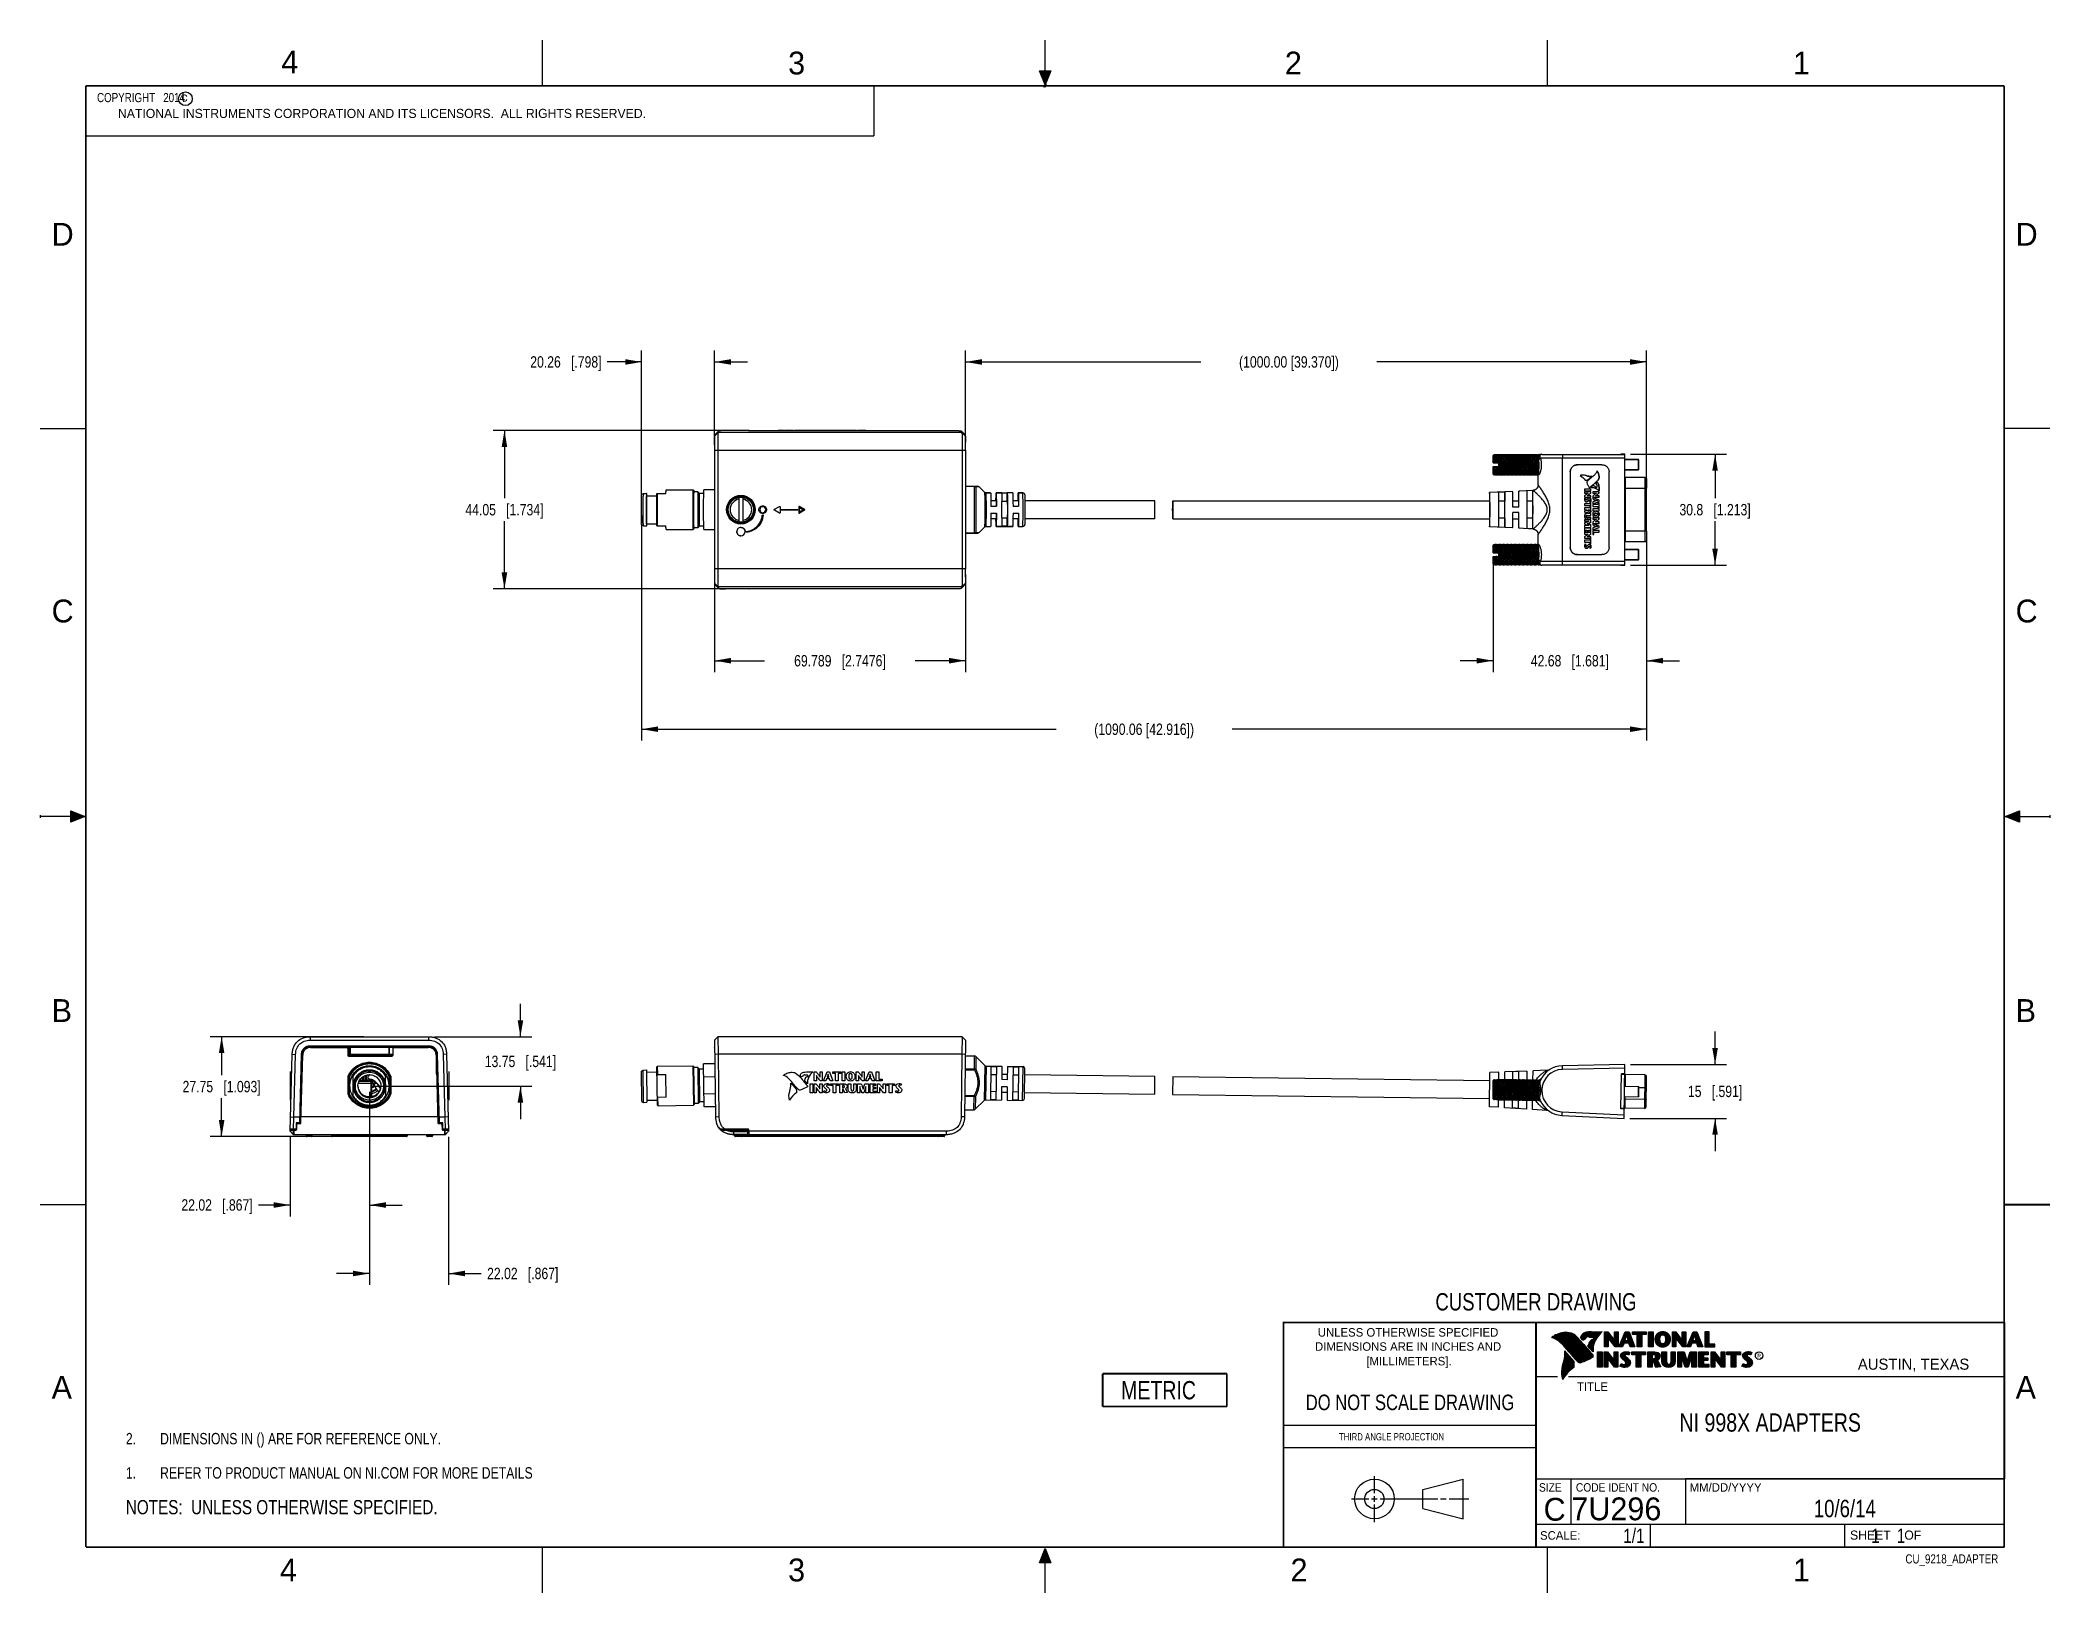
# Model space of a CAD drawing. Header units: inches. Extents: x 0 to 22, y 0 to 17.
import ezdxf

# ---------------------------------------------------------------- set-up
doc = ezdxf.new("R2010")
doc.units = ezdxf.units.IN
doc.header["$LTSCALE"] = 1.21
doc.header["$MEASUREMENT"] = 0
doc.layers.get('0').update_dxf_attribs({"linetype": 'CONTINUOUS'})
for name, color, linetype in [('02___PRT_ALL_AXES', 7, 'CONTINUOUS'), ('03___PRT_ALL_CURVES', 7, 'CONTINUOUS'), ('06___PRT_ALL_SURFS', 7, 'CONTINUOUS'), ('DETAIL', 7, 'CONTINUOUS'), ('DIMENSIONS', 7, 'CONTINUOUS'), ('NOTE', 7, 'CONTINUOUS')]:
    doc.layers.add(name, color=color, linetype=linetype)
doc.styles.get("Standard").update_dxf_attribs({"font": 'txt', "width": 0.8})
doc.styles.add('TEXTSTYLE_2', font='txt')
doc.styles.add('TEXTSTYLE_3', font='txt', dxfattribs={"width": 0.9})
doc.dimstyles.new('DIMSTYLE_1', dxfattribs={"dimtxt": 0.125, "dimasz": 0.18, "dimexe": 0.125, "dimexo": 0.0625, "dimgap": 0.0625, "dimtad": 0, "dimtih": 1, "dimtoh": 1, "dimdec": 3, "dimdsep": 46, "dimtxsty": 'STANDARD', "dimblk": '_FILLED', "dimblk1": '_FILLED', "dimblk2": '_FILLED', "dimcen": 0.09, "dimadec": 0, "dimazin": 0, "dimtp": 0.001, "dimtm": 0.001, "dimtfac": 1, "dimtdec": 3, "dimtofl": 0, "dimtmove": 0, "dimatfit": 3, "dimldrblk": '_FILLED', "dimfxl": 1, "dimtolj": 1, "dimarcsym": 0})
doc.dimstyles.new('DIMSTYLE_2', dxfattribs={"dimtxt": 0.125, "dimasz": 0.18, "dimexe": 0.125, "dimexo": 0.0625, "dimgap": 0.0625, "dimtad": 0, "dimtih": 1, "dimtoh": 1, "dimdsep": 46, "dimtxsty": 'STANDARD', "dimblk": '_FILLED', "dimblk1": '_FILLED', "dimblk2": '_FILLED', "dimcen": 0.09, "dimadec": 0, "dimazin": 0, "dimtfac": 1, "dimtofl": 0, "dimtmove": 0, "dimatfit": 3, "dimldrblk": '_FILLED', "dimfxl": 1, "dimtolj": 1, "dimarcsym": 0})
doc.dimstyles.new('DIMSTYLE_3', dxfattribs={"dimtxt": 0.125, "dimasz": 0.18, "dimexe": 0.125, "dimexo": 0.0625, "dimgap": 0.0625, "dimtad": 0, "dimtih": 1, "dimtoh": 1, "dimdsep": 46, "dimtxsty": 'STANDARD', "dimblk": '_FILLED', "dimblk1": '_FILLED', "dimblk2": '_FILLED', "dimcen": 0.09, "dimadec": 0, "dimazin": 0, "dimtp": 0.001, "dimtm": 0.001, "dimtfac": 1, "dimtofl": 0, "dimtmove": 0, "dimatfit": 3, "dimldrblk": '_FILLED', "dimfxl": 1, "dimtolj": 1, "dimarcsym": 0})

msp = doc.modelspace()

# ---------------------------------------------------------------- texts
at = {"color": 2, "linetype": 'CONTINUOUS', "line_spacing_factor": 0.9}
for s, insert, char_height, width, attachment_point, style in [('4', (2.64, 16.8869), 0.25, 0.25, 1, 'TEXTSTYLE_2'), ('3', (8.1875, 16.875), 0.25, 0.25, 1, 'TEXTSTYLE_2'), ('2', (13.625, 16.875), 0.25, 0.25, 1, 'TEXTSTYLE_2'), ('1', (19.1875, 16.875), 0.25, 0.25, 1, 'TEXTSTYLE_2'), ('c', (1.5463, 16.428), 0.1, 0.1, 1, 'TEXTSTYLE_2'), ('NATIONAL INSTRUMENTS CORPORATION AND ITS LICENSORS.  ALL RIGHTS RESERVED.', (0.851, 16.2482), 0.1, 7.3, 1, 'TEXTSTYLE_2'), ('D', (0.125, 15), 0.25, 0.25, 1, 'TEXTSTYLE_2'), ('D', (21.625, 15), 0.25, 0.25, 1, 'TEXTSTYLE_2'), ('C', (0.125, 10.875), 0.25, 0.25, 1, 'TEXTSTYLE_2'), ('C', (21.625, 10.875), 0.25, 0.25, 1, 'TEXTSTYLE_2'), ('B', (0.125, 6.5), 0.25, 0.25, 1, 'TEXTSTYLE_2'), ('B', (21.625, 6.5), 0.25, 0.25, 1, 'TEXTSTYLE_2'), ('UNLESS OTHERWISE SPECIFIED', (14.9742, 2.8979), 0.093, 2.418, 2, 'TEXTSTYLE_2'), ('DIMENSIONS ARE IN INCHES AND', (14.9742, 2.7431), 0.093, 2.604, 2, 'TEXTSTYLE_2'), ('[MILLIMETERS].', (14.9844, 2.5829), 0.093, 1.302, 2, 'TEXTSTYLE_2'), ('R', (18.7972, 2.6166), 0.0418, 0.041753, 1, 'TEXTSTYLE_2'), ('AUSTIN, TEXAS', (19.898, 2.5642), 0.121576, 1.580488, 1, 'TEXTSTYLE_2'), ('A', (0.125, 2.375), 0.25, 0.25, 1, 'TEXTSTYLE_2'), ('TITLE', (16.8235, 2.303), 0.093, 0.465, 1, 'TEXTSTYLE_2'), ('A', (21.625, 2.375), 0.25, 0.25, 1, 'TEXTSTYLE_2'), ('SIZE', (16.407, 1.2002), 0.093, 0.3348, 1, 'TEXTSTYLE_3'), ('CODE IDENT NO.', (16.8114, 1.2002), 0.093, 1.1718, 1, 'TEXTSTYLE_3'), ('MM/DD/YYYY', (18.0565, 1.2002), 0.093, 0.93, 1, 'TEXTSTYLE_2'), ('SCALE:', (16.4187, 0.6745), 0.093, 0.558, 1, 'TEXTSTYLE_2'), ('SHEET    OF', (19.8121, 0.6815), 0.1, 1.1, 1, 'TEXTSTYLE_2'), ('4', (2.625, 0.375), 0.25, 0.25, 1, 'TEXTSTYLE_2'), ('3', (8.1875, 0.375), 0.25, 0.25, 1, 'TEXTSTYLE_2'), ('2', (13.6875, 0.375), 0.25, 0.25, 1, 'TEXTSTYLE_2'), ('1', (19.1875, 0.375), 0.25, 0.25, 1, 'TEXTSTYLE_2')]:
    msp.add_mtext(s, dxfattribs=dict(at, insert=insert, char_height=char_height, width=width, attachment_point=attachment_point, style=style))
at = {"color": 7, "linetype": 'CONTINUOUS', "attachment_point": 2, "line_spacing_factor": 0.9}
for s, insert, char_height, width in [('CUSTOMER DRAWING', (16.3742, 3.2811), 0.19, 2.432), ('DO NOT SCALE DRAWING', (14.9953, 2.1698), 0.17, 2.72)]:
    msp.add_mtext(s, dxfattribs=dict(at, insert=insert, char_height=char_height, width=width))
at = {"color": 2, "linetype": 'CONTINUOUS', "insert": (14.2178, 1.7486), "char_height": 0.08, "width": 1.408, "attachment_point": 1, "line_spacing_factor": 0.9}
msp.add_mtext('THIRD ANGLE PROJECTION', dxfattribs=at)
at = {"color": 7, "linetype": 'CONTINUOUS', "char_height": 0.25, "line_spacing_factor": 0.9, "style": 'TEXTSTYLE_2'}
for s, insert, width, attachment_point in [('C', (16.5785, 1.0393), 0.25, 2), ('7U296', (16.7614, 1.0441), 1.25, 1)]:
    msp.add_mtext(s, dxfattribs=dict(at, insert=insert, width=width, attachment_point=attachment_point))
at = {"layer": 'DETAIL', "color": 2, "linetype": 'CONTINUOUS', "char_height": 0.1, "line_spacing_factor": 0.9}
for s, insert, width, attachment_point in [('  COPYRIGHT   2014', (0.5624, 16.4219), 1.44, 1), ('CU_9218_ADAPTER', (21.4352, 0.4213), 1.2, 3)]:
    msp.add_mtext(s, dxfattribs=dict(at, insert=insert, width=width, attachment_point=attachment_point))
at = {"layer": 'DETAIL', "color": 7, "linetype": 'CONTINUOUS', "char_height": 0.15625, "line_spacing_factor": 0.9}
for s, insert, width, attachment_point in [('1/1', (17.5623, 0.7032), 0.375, 3), ('     1    1', (19.8125, 0.7031), 1.375, 1)]:
    msp.add_mtext(s, dxfattribs=dict(at, insert=insert, width=width, attachment_point=attachment_point))
at = {"layer": 'NOTE', "color": 7, "linetype": 'CONTINUOUS', "attachment_point": 2, "line_spacing_factor": 0.9}
for s, insert, char_height, width in [('NI 998X ADAPTERS\\P ', (18.9387, 1.9646), 0.2, 2.56), ('10/6/14', (19.755, 1.0181), 0.19, 1.064)]:
    msp.add_mtext(s, dxfattribs=dict(at, insert=insert, char_height=char_height, width=width))

# ---------------------------------------------------------------- blocks, each defined once
blk = doc.blocks.new('SYMBOL_9_BL0', base_point=(3.625, 1.312))
at = {"color": 2, "linetype": 'CONTINUOUS', "width": 0.8}
for s, p in [('1.', (0.938, 1.25)), ('REFER TO PRODUCT MANUAL ON NI.COM FOR MORE DETAILS', (1.312, 1.25))]:
    blk.add_text(s, height=0.125, dxfattribs=at).set_placement(p)
blk = doc.blocks.new('_FILLED')
at = {"color": 0, "linetype": 'BYBLOCK'}
blk.add_solid([(0, 0), (-1, 0.17), (-1, -0.17)], dxfattribs=at)
blk = doc.blocks.new('*D0')
at = {"layer": 'DIMENSIONS', "color": 2, "linetype": 'CONTINUOUS'}
for p, q in [((10.129, 12.57), (10.129, 13.602)), ((10.129, 13.477), (12.707, 13.477)), ((17.585, 13.477), (14.632, 13.477)), ((17.585, 11.687), (17.585, 13.602))]:
    blk.add_line(p, q, dxfattribs=at)
at = {"layer": 'DIMENSIONS', "color": 2, "linetype": 'CONTINUOUS', "xscale": 0.18, "yscale": 0.18, "zscale": 0.18, "rotation": 180}
blk.add_blockref('_FILLED', (10.129, 13.477), dxfattribs=at)
at = {"layer": 'DIMENSIONS', "color": 2, "linetype": 'CONTINUOUS', "xscale": 0.18, "yscale": 0.18, "zscale": 0.18}
blk.add_blockref('_FILLED', (17.585, 13.477), dxfattribs=at)
at = {"layer": 'DIMENSIONS', "color": 2, "linetype": 'CONTINUOUS', "insert": (13.67, 13.54), "char_height": 0.125, "width": 1.8, "attachment_point": 2, "line_spacing_factor": 0.9}
blk.add_mtext('(1000.00 [39.370])', dxfattribs=at)
blk = doc.blocks.new('*D1')
at = {"layer": 'DIMENSIONS', "color": 2, "linetype": 'CONTINUOUS'}
for p, q in [((7.699, 12.726), (4.957, 12.726)), ((5.082, 12.726), (5.082, 11.984)), ((5.082, 10.992), (5.082, 11.734)), ((7.699, 10.992), (4.957, 10.992))]:
    blk.add_line(p, q, dxfattribs=at)
at = {"layer": 'DIMENSIONS', "color": 2, "linetype": 'CONTINUOUS', "xscale": 0.18, "yscale": 0.18, "zscale": 0.18}
for p, rotation in [((5.082, 12.726), 90), ((5.082, 10.992), 270)]:
    blk.add_blockref('_FILLED', p, dxfattribs=dict(at, rotation=rotation))
at = {"layer": 'DIMENSIONS', "color": 2, "linetype": 'CONTINUOUS', "insert": (5.082, 11.922), "char_height": 0.125, "width": 1.325, "attachment_point": 2, "line_spacing_factor": 0.9}
blk.add_mtext('44.05{\\Ftxt.shx;\\W1.000000;\\H0.125000; }[1.734]', dxfattribs=at)
blk = doc.blocks.new('*D2')
at = {"layer": 'DIMENSIONS', "color": 2, "linetype": 'CONTINUOUS'}
for p, q in [((7.382, 11.148), (7.382, 10.081)), ((10.129, 11.148), (10.129, 10.081)), ((7.382, 10.206), (7.93, 10.206)), ((10.129, 10.206), (9.58, 10.206))]:
    blk.add_line(p, q, dxfattribs=at)
at = {"layer": 'DIMENSIONS', "color": 2, "linetype": 'CONTINUOUS', "xscale": 0.18, "yscale": 0.18, "zscale": 0.18, "rotation": 180}
blk.add_blockref('_FILLED', (7.382, 10.206), dxfattribs=at)
at = {"layer": 'DIMENSIONS', "color": 2, "linetype": 'CONTINUOUS', "xscale": 0.18, "yscale": 0.18, "zscale": 0.18}
blk.add_blockref('_FILLED', (10.129, 10.206), dxfattribs=at)
at = {"layer": 'DIMENSIONS', "color": 2, "linetype": 'CONTINUOUS', "insert": (8.755, 10.268), "char_height": 0.125, "width": 1.525, "attachment_point": 2, "line_spacing_factor": 0.9}
blk.add_mtext('69.789{\\Ftxt.shx;\\W1.000000;\\H0.125000; }[2.7476]', dxfattribs=at)
blk = doc.blocks.new('*D3')
at = {"layer": 'DIMENSIONS', "color": 2, "linetype": 'CONTINUOUS'}
for p, q in [((6.584, 13.477), (6.207, 13.477)), ((6.584, 11.922), (6.584, 13.602)), ((7.382, 12.57), (7.382, 13.602)), ((7.382, 13.477), (7.742, 13.477))]:
    blk.add_line(p, q, dxfattribs=at)
at = {"layer": 'DIMENSIONS', "color": 2, "linetype": 'CONTINUOUS', "xscale": 0.18, "yscale": 0.18, "zscale": 0.18}
blk.add_blockref('_FILLED', (6.584, 13.477), dxfattribs=at)
at = {"layer": 'DIMENSIONS', "color": 2, "linetype": 'CONTINUOUS', "xscale": 0.18, "yscale": 0.18, "zscale": 0.18, "rotation": 180}
blk.add_blockref('_FILLED', (7.382, 13.477), dxfattribs=at)
at = {"layer": 'DIMENSIONS', "color": 2, "linetype": 'CONTINUOUS', "insert": (6.145, 13.54), "char_height": 0.125, "width": 1.225, "attachment_point": 3, "line_spacing_factor": 0.9}
blk.add_mtext('20.26{\\Ftxt.shx;\\W1.000000;\\H0.125000; }[.798]', dxfattribs=at)
blk = doc.blocks.new('*D4')
at = {"layer": 'DIMENSIONS', "color": 2, "linetype": 'CONTINUOUS'}
for p, q in [((6.584, 11.797), (6.584, 9.331)), ((17.585, 11.562), (17.585, 9.331)), ((6.584, 9.456), (11.122, 9.456)), ((17.585, 9.456), (13.047, 9.456))]:
    blk.add_line(p, q, dxfattribs=at)
at = {"layer": 'DIMENSIONS', "color": 2, "linetype": 'CONTINUOUS', "xscale": 0.18, "yscale": 0.18, "zscale": 0.18, "rotation": 180}
blk.add_blockref('_FILLED', (6.584, 9.456), dxfattribs=at)
at = {"layer": 'DIMENSIONS', "color": 2, "linetype": 'CONTINUOUS', "xscale": 0.18, "yscale": 0.18, "zscale": 0.18}
blk.add_blockref('_FILLED', (17.585, 9.456), dxfattribs=at)
at = {"layer": 'DIMENSIONS', "color": 2, "linetype": 'CONTINUOUS', "insert": (12.085, 9.518), "char_height": 0.125, "width": 1.8, "attachment_point": 2, "line_spacing_factor": 0.9}
blk.add_mtext('(1090.06 [42.916])', dxfattribs=at)
blk = doc.blocks.new('*D5')
at = {"layer": 'DIMENSIONS', "color": 2, "linetype": 'CONTINUOUS'}
for p, q in [((17.409, 12.466), (18.46, 12.466)), ((18.335, 12.466), (18.335, 11.984)), ((18.335, 11.253), (18.335, 11.734)), ((17.409, 11.253), (18.46, 11.253))]:
    blk.add_line(p, q, dxfattribs=at)
at = {"layer": 'DIMENSIONS', "color": 2, "linetype": 'CONTINUOUS', "xscale": 0.18, "yscale": 0.18, "zscale": 0.18}
for p, rotation in [((18.335, 12.466), 90), ((18.335, 11.253), 270)]:
    blk.add_blockref('_FILLED', p, dxfattribs=dict(at, rotation=rotation))
at = {"layer": 'DIMENSIONS', "color": 2, "linetype": 'CONTINUOUS', "insert": (18.335, 11.922), "char_height": 0.125, "width": 1.225, "attachment_point": 2, "line_spacing_factor": 0.9}
blk.add_mtext('30.8{\\Ftxt.shx;\\W1.000000;\\H0.125000; }[1.213]', dxfattribs=at)
blk = doc.blocks.new('*D6')
at = {"layer": 'DIMENSIONS', "color": 2, "linetype": 'CONTINUOUS'}
for p, q in [((3.604, 5.485), (3.604, 4.121)), ((2.737, 4.991), (2.737, 4.121)), ((2.737, 4.246), (2.388, 4.246)), ((3.604, 4.246), (3.964, 4.246))]:
    blk.add_line(p, q, dxfattribs=at)
at = {"layer": 'DIMENSIONS', "color": 2, "linetype": 'CONTINUOUS', "xscale": 0.18, "yscale": 0.18, "zscale": 0.18}
blk.add_blockref('_FILLED', (2.737, 4.246), dxfattribs=at)
at = {"layer": 'DIMENSIONS', "color": 2, "linetype": 'CONTINUOUS', "xscale": 0.18, "yscale": 0.18, "zscale": 0.18, "rotation": 180}
blk.add_blockref('_FILLED', (3.604, 4.246), dxfattribs=at)
at = {"layer": 'DIMENSIONS', "color": 2, "linetype": 'CONTINUOUS', "insert": (2.326, 4.309), "char_height": 0.125, "width": 1.225, "attachment_point": 3, "line_spacing_factor": 0.9}
blk.add_mtext('22.02{\\Ftxt.shx;\\W1.000000;\\H0.125000; }[.867]', dxfattribs=at)
blk = doc.blocks.new('*D7')
at = {"layer": 'DIMENSIONS', "color": 2, "linetype": 'CONTINUOUS'}
for p, q in [((3.604, 5.485), (3.604, 3.371)), ((4.471, 4.991), (4.471, 3.371)), ((3.604, 3.496), (3.244, 3.496)), ((4.471, 3.496), (4.829, 3.496))]:
    blk.add_line(p, q, dxfattribs=at)
at = {"layer": 'DIMENSIONS', "color": 2, "linetype": 'CONTINUOUS', "xscale": 0.18, "yscale": 0.18, "zscale": 0.18}
blk.add_blockref('_FILLED', (3.604, 3.496), dxfattribs=at)
at = {"layer": 'DIMENSIONS', "color": 2, "linetype": 'CONTINUOUS', "xscale": 0.18, "yscale": 0.18, "zscale": 0.18, "rotation": 180}
blk.add_blockref('_FILLED', (4.471, 3.496), dxfattribs=at)
at = {"layer": 'DIMENSIONS', "color": 2, "linetype": 'CONTINUOUS', "insert": (4.892, 3.559), "char_height": 0.125, "width": 1.225, "attachment_point": 1, "line_spacing_factor": 0.9}
blk.add_mtext('22.02{\\Ftxt.shx;\\W1.000000;\\H0.125000; }[.867]', dxfattribs=at)
blk = doc.blocks.new('*D8')
at = {"layer": 'DIMENSIONS', "color": 2, "linetype": 'CONTINUOUS'}
for p, q in [((5.257, 6.089), (5.257, 6.449)), ((4.315, 6.089), (5.382, 6.089)), ((3.666, 5.547), (5.382, 5.547)), ((5.257, 5.547), (5.257, 5.187))]:
    blk.add_line(p, q, dxfattribs=at)
at = {"layer": 'DIMENSIONS', "color": 2, "linetype": 'CONTINUOUS', "xscale": 0.18, "yscale": 0.18, "zscale": 0.18}
for p, rotation in [((5.257, 6.089), 270), ((5.257, 5.547), 90)]:
    blk.add_blockref('_FILLED', p, dxfattribs=dict(at, rotation=rotation))
at = {"layer": 'DIMENSIONS', "color": 2, "linetype": 'CONTINUOUS', "insert": (5.257, 5.881), "char_height": 0.125, "width": 1.225, "attachment_point": 2, "line_spacing_factor": 0.9}
blk.add_mtext('13.75{\\Ftxt.shx;\\W1.000000;\\H0.125000; }[.541]', dxfattribs=at)
blk = doc.blocks.new('*D9')
at = {"layer": 'DIMENSIONS', "color": 2, "linetype": 'CONTINUOUS'}
for p, q in [((18.335, 5.786), (18.335, 6.146)), ((17.409, 5.786), (18.46, 5.786)), ((17.402, 5.195), (18.46, 5.195)), ((18.335, 5.195), (18.335, 4.835))]:
    blk.add_line(p, q, dxfattribs=at)
at = {"layer": 'DIMENSIONS', "color": 2, "linetype": 'CONTINUOUS', "xscale": 0.18, "yscale": 0.18, "zscale": 0.18}
for p, rotation in [((18.335, 5.786), 270), ((18.335, 5.195), 90)]:
    blk.add_blockref('_FILLED', p, dxfattribs=dict(at, rotation=rotation))
at = {"layer": 'DIMENSIONS', "color": 2, "linetype": 'CONTINUOUS', "insert": (18.335, 5.553), "char_height": 0.125, "width": 0.925, "attachment_point": 2, "line_spacing_factor": 0.9}
blk.add_mtext('15{\\Ftxt.shx;\\W1.000000;\\H0.125000; }[.591]', dxfattribs=at)
blk = doc.blocks.new('*D10')
at = {"layer": 'DIMENSIONS', "color": 2, "linetype": 'CONTINUOUS'}
for p, q in [((17.585, 11.562), (17.585, 10.081)), ((15.905, 11.285), (15.905, 10.081)), ((15.905, 10.206), (15.545, 10.206)), ((17.585, 10.206), (17.945, 10.206))]:
    blk.add_line(p, q, dxfattribs=at)
at = {"layer": 'DIMENSIONS', "color": 2, "linetype": 'CONTINUOUS', "xscale": 0.18, "yscale": 0.18, "zscale": 0.18}
blk.add_blockref('_FILLED', (15.905, 10.206), dxfattribs=at)
at = {"layer": 'DIMENSIONS', "color": 2, "linetype": 'CONTINUOUS', "xscale": 0.18, "yscale": 0.18, "zscale": 0.18, "rotation": 180}
blk.add_blockref('_FILLED', (17.585, 10.206), dxfattribs=at)
at = {"layer": 'DIMENSIONS', "color": 2, "linetype": 'CONTINUOUS', "insert": (16.745, 10.268), "char_height": 0.125, "width": 1.325, "attachment_point": 2, "line_spacing_factor": 0.9}
blk.add_mtext('42.68{\\Ftxt.shx;\\W1.000000;\\H0.125000; }[1.681]', dxfattribs=at)
blk = doc.blocks.new('*D11')
at = {"layer": 'DIMENSIONS', "color": 2, "linetype": 'CONTINUOUS'}
for p, q in [((3.541, 6.089), (1.861, 6.089)), ((1.986, 6.089), (1.986, 5.667)), ((1.986, 4.996), (1.986, 5.417)), ((3.541, 4.996), (1.861, 4.996))]:
    blk.add_line(p, q, dxfattribs=at)
at = {"layer": 'DIMENSIONS', "color": 2, "linetype": 'CONTINUOUS', "xscale": 0.18, "yscale": 0.18, "zscale": 0.18}
for p, rotation in [((1.986, 6.089), 90), ((1.986, 4.996), 270)]:
    blk.add_blockref('_FILLED', p, dxfattribs=dict(at, rotation=rotation))
at = {"layer": 'DIMENSIONS', "color": 2, "linetype": 'CONTINUOUS', "insert": (1.986, 5.605), "char_height": 0.125, "width": 1.325, "attachment_point": 2, "line_spacing_factor": 0.9}
blk.add_mtext('27.75{\\Ftxt.shx;\\W1.000000;\\H0.125000; }[1.093]', dxfattribs=at)
blk = doc.blocks.new('SYMBOL_4_BL1', base_point=(3.1215, 0.9375))
at = {"layer": 'DETAIL', "color": 2, "linetype": 'CONTINUOUS', "width": 0.8}
blk.add_text('NOTES:  UNLESS OTHERWISE SPECIFIED.', height=0.156, dxfattribs=at).set_placement((0.9375, 0.8595))
blk = doc.blocks.new('SYMBOL_13_BL2', base_point=(12.31, 2.219))
at = {"layer": 'DETAIL', "color": 7, "linetype": 'CONTINUOUS', "const_width": 0.02}
for points in [[(11.63, 2.399), (12.99, 2.399)], [(11.63, 2.399), (11.63, 2.039)], [(12.99, 2.399), (12.99, 2.039)], [(11.63, 2.039), (12.99, 2.039)]]:
    blk.add_lwpolyline(points, dxfattribs=at)
at = {"layer": 'DETAIL', "color": 2, "linetype": 'CONTINUOUS', "width": 0.8}
blk.add_text('METRIC', height=0.2, dxfattribs=at).set_placement((11.832, 2.118))
blk = doc.blocks.new('SYMBOL_17_BL3', base_point=(3.125, 1.687))
at = {"layer": 'DETAIL', "color": 2, "linetype": 'CONTINUOUS', "width": 0.8}
for s, p in [('2.', (0.938, 1.625)), ('DIMENSIONS IN () ARE FOR REFERENCE ONLY.', (1.312, 1.625))]:
    blk.add_text(s, height=0.125, dxfattribs=at).set_placement(p)

# ---------------------------------------------------------------- dimensions: what is measured, and where the dimension line sits
at = {"layer": 'DIMENSIONS', "color": 2, "linetype": 'CONTINUOUS'}
for base, p1, p2, angle, dimstyle, picture, middle in [((6.584, 13.4774), (7.3815, 12.5075), (6.584, 11.8592), 180, 'DIMSTYLE_2', '*D3', (5.5323, 13.4774)), ((5.0818, 12.7264), (7.7617, 10.9921), (7.7617, 12.7264), 90, 'DIMSTYLE_2', '*D1', (5.0818, 11.8592)), ((18.3352, 11.2529), (17.3462, 12.4655), (17.3462, 11.2529), 270, 'DIMSTYLE_2', '*D5', (18.3352, 11.8592)), ((15.9047, 10.2057), (17.5852, 11.6246), (15.9047, 11.3476), 180, 'DIMSTYLE_2', '*D10', (16.7449, 10.2057)), ((7.3815, 10.2057), (10.1291, 11.211), (7.3815, 11.211), 180, 'DIMSTYLE_1', '*D2', (8.7553, 10.2057)), ((5.2575, 5.5474), (4.2522, 6.0887), (3.6039, 5.5474), 270, 'DIMSTYLE_2', '*D8', (5.2575, 5.8181)), ((1.9858, 6.0887), (3.6039, 4.9962), (3.6039, 6.0887), 90, 'DIMSTYLE_3', '*D11', (1.9858, 5.5425)), ((18.3352, 5.7856), (17.339, 5.1951), (17.3467, 5.7856), 90, 'DIMSTYLE_2', '*D9', (18.3352, 5.4903)), ((2.7368, 4.2462), (3.6039, 5.5474), (2.7368, 5.0538), 180, 'DIMSTYLE_2', '*D6', (1.7134, 4.2462)), ((3.6039, 3.4962), (4.471, 5.0538), (3.6039, 5.5474), 180, 'DIMSTYLE_2', '*D7', (5.504, 3.4962))]:
    dim = msp.add_linear_dim(base=base, p1=p1, p2=p2, angle=angle, dimstyle=dimstyle, dxfattribs=at)
    dim.commit()
    dim.dimension.update_dxf_attribs({"geometry": picture, "text_midpoint": middle, "dimtype": 160})
dim = msp.add_linear_dim(base=(17.5852, 13.4774), p1=(10.1291, 12.5075), p2=(17.5852, 11.6246), text='(1000.00 [39.370])', dimstyle='DIMSTYLE_1', dxfattribs=at)
dim.commit()
dim.dimension.update_dxf_attribs({"geometry": '*D0', "text_midpoint": (13.6696, 13.4774), "dimtype": 160})
dim = msp.add_linear_dim(base=(6.584, 9.4557), p1=(17.5852, 11.6246), p2=(6.584, 11.8592), angle=180, text='(1090.06 [42.916])', dimstyle='DIMSTYLE_2', dxfattribs=at)
dim.commit()
dim.dimension.update_dxf_attribs({"geometry": '*D4', "text_midpoint": (12.0846, 9.4557), "dimtype": 160})

# ---------------------------------------------------------------- hatches: boundary and pattern name
at = {"linetype": 'CONTINUOUS'}
for points in [[(11, 16.51), (10.9375, 16.6663), (11.0625, 16.6663)], [(0.3337, 8.5625), (0.49, 8.5), (0.3337, 8.4375)], [(21.6663, 8.5625), (21.6663, 8.4375), (21.51, 8.5)], [(10.9375, 0.3287), (11, 0.485), (11.0625, 0.3287)]]:
    msp.add_hatch(color=2, dxfattribs=at).paths.add_polyline_path(points)

# ---------------------------------------------------------------- linework, layer by layer
at = {"color": 2, "linetype": 'CONTINUOUS'}
for p, q in [((5.5, 16.5), (5.5, 17)), ((11, 16.485), (11, 17)), ((16.5, 16.5), (16.5, 17)), ((11, 16.51), (10.9375, 16.6663)), ((10.9375, 16.6663), (11.0625, 16.6663)), ((11.015, 16.515), (10.985, 16.485)), ((10.985, 16.485), (11, 16.515)), ((11.0625, 16.6663), (11, 16.51)), ((11, 16.485), (11.015, 16.515)), ((0.4999, 16.5), (9.1249, 16.5)), ((0.4999, 16.5), (0.4999, 15.9531)), ((9.1249, 16.5), (9.1249, 15.9531)), ((0.4999, 15.9531), (9.1249, 15.9531)), ((0, 12.75), (0.5, 12.75)), ((22, 12.75), (21.5, 12.75)), ((0, 8.515), (0, 8.485)), ((0.49, 8.5), (0, 8.5)), ((0.3337, 8.4375), (0.3337, 8.5625)), ((0.3337, 8.5625), (0.49, 8.5)), ((0.49, 8.5), (0.3337, 8.4375)), ((21.51, 8.5), (21.6663, 8.5625)), ((21.51, 8.5), (22, 8.5)), ((21.6663, 8.4375), (21.51, 8.5)), ((21.6663, 8.5625), (21.6663, 8.4375)), ((22, 8.515), (22, 8.485)), ((0, 4.25), (0.5, 4.25)), ((16.3737, 2.9596), (21.5037, 2.9596)), ((16.3737, 2.9596), (16.3737, 1.2496)), ((16.375, 2.96), (21.5, 2.96)), ((21.5037, 2.9596), (21.5037, 1.2496)), ((16.5578, 2.796), (16.5578, 2.7989)), ((16.5646, 2.7936), (16.5646, 2.8033)), ((16.5714, 2.7909), (16.5714, 2.8075)), ((16.5782, 2.788), (16.5782, 2.8116)), ((16.5851, 2.7849), (16.5851, 2.8154)), ((16.5919, 2.7815), (16.5919, 2.819)), ((16.5987, 2.7778), (16.5987, 2.8221)), ((16.6055, 2.7738), (16.6055, 2.8249)), ((16.6124, 2.7696), (16.6124, 2.8276)), ((16.6192, 2.765), (16.6192, 2.8301)), ((16.626, 2.7601), (16.626, 2.8325)), ((16.6329, 2.7549), (16.6329, 2.8347)), ((16.6397, 2.7492), (16.6397, 2.8367)), ((16.6465, 2.7431), (16.6465, 2.8386)), ((16.6533, 2.7366), (16.6533, 2.8403)), ((16.6602, 2.7295), (16.6602, 2.8419)), ((16.667, 2.7221), (16.667, 2.8435)), ((16.6738, 2.7146), (16.6738, 2.8449)), ((16.6806, 2.707), (16.6806, 2.8459)), ((16.6875, 2.6995), (16.6875, 2.8467)), ((16.7939, 2.533), (16.6919, 2.6489)), ((16.6943, 2.6918), (16.6943, 2.8472)), ((16.7011, 2.6841), (16.7011, 2.8474)), ((16.708, 2.6764), (16.708, 2.8474)), ((16.7148, 2.6685), (16.7148, 2.847)), ((16.7216, 2.6607), (16.7216, 2.8465)), ((16.7284, 2.6527), (16.7284, 2.8456)), ((16.7353, 2.6447), (16.7353, 2.8445)), ((16.7421, 2.6366), (16.7421, 2.8431)), ((16.7489, 2.6285), (16.7489, 2.8417)), ((16.7557, 2.6204), (16.7557, 2.84)), ((16.7626, 2.6125), (16.7626, 2.8378)), ((16.7694, 2.6046), (16.7694, 2.8352)), ((16.7762, 2.5968), (16.7762, 2.8321)), ((16.7831, 2.5891), (16.7831, 2.8284)), ((16.7899, 2.5815), (16.7899, 2.8242)), ((16.7967, 2.5739), (16.7967, 2.8193)), ((16.8035, 2.5665), (16.8035, 2.8136)), ((16.8104, 2.5591), (16.8104, 2.807)), ((16.8172, 2.5519), (16.8172, 2.7996)), ((16.824, 2.5447), (16.824, 2.7924)), ((16.8308, 2.5375), (16.8308, 2.7853)), ((16.8377, 2.5314), (16.8377, 2.7781)), ((16.8445, 2.5262), (16.8445, 2.7709)), ((16.8513, 2.523), (16.8513, 2.7637)), ((16.8581, 2.5224), (16.8581, 2.7565)), ((16.8864, 2.7664), (16.8632, 2.7937)), ((16.865, 2.5241), (16.865, 2.7493)), ((16.8877, 2.7723), (16.8682, 2.7952)), ((16.8718, 2.791), (16.8718, 2.8085)), ((16.8718, 2.527), (16.8718, 2.7421)), ((16.8786, 2.783), (16.8786, 2.8206)), ((16.8786, 2.5298), (16.8786, 2.7348)), ((16.8855, 2.7749), (16.8855, 2.8281)), ((16.8855, 2.5327), (16.8855, 2.727)), ((16.8923, 2.7747), (16.8923, 2.8335)), ((16.8923, 2.5356), (16.8923, 2.7187)), ((16.8991, 2.7788), (16.8991, 2.8375)), ((16.8991, 2.5385), (16.8991, 2.7104)), ((16.9059, 2.7837), (16.9059, 2.8408)), ((16.9059, 2.5415), (16.9059, 2.7022)), ((16.9128, 2.7896), (16.9128, 2.8436)), ((16.9128, 2.5446), (16.9128, 2.6939)), ((16.9196, 2.7966), (16.9196, 2.8459)), ((16.9196, 2.5477), (16.9196, 2.6856)), ((16.9264, 2.8018), (16.9264, 2.8477)), ((16.9264, 2.5508), (16.9264, 2.6774)), ((16.9332, 2.8053), (16.9332, 2.849)), ((16.9332, 2.554), (16.9332, 2.6691)), ((16.9401, 2.8077), (16.9401, 2.8499)), ((16.9401, 2.5573), (16.9401, 2.6608)), ((16.9616, 2.6797), (16.9434, 2.7005)), ((16.9469, 2.8082), (16.9469, 2.8509)), ((16.9469, 2.5606), (16.9469, 2.6526)), ((16.9653, 2.6828), (16.9492, 2.7013)), ((16.9537, 2.8069), (16.9537, 2.8518)), ((16.9537, 2.696), (16.9537, 2.7109)), ((16.9537, 2.5639), (16.9537, 2.6443)), ((16.9606, 2.8048), (16.9606, 2.8525)), ((16.9606, 2.6882), (16.9606, 2.7266)), ((16.9674, 2.8034), (16.9674, 2.8531)), ((16.9674, 2.6802), (16.9674, 2.7444)), ((16.9742, 2.8027), (16.9742, 2.8536)), ((16.9742, 2.672), (16.9742, 2.7568)), ((16.981, 2.8023), (16.981, 2.854)), ((16.981, 2.664), (16.981, 2.7634)), ((16.9838, 2.8589), (17.0997, 2.8607)), ((16.9839, 2.8541), (17.087, 2.8557)), ((16.9879, 2.802), (16.9879, 2.8542)), ((16.9879, 2.6563), (16.9879, 2.7665)), ((16.999, 2.637), (16.9946, 2.6418)), ((16.9947, 2.8019), (16.9947, 2.8543)), ((16.9947, 2.6748), (16.9947, 2.7683)), ((17.0015, 2.8005), (17.0015, 2.8544)), ((17.0015, 2.7195), (17.0015, 2.7694)), ((17.0083, 2.7963), (17.0083, 2.8545)), ((17.0083, 2.7388), (17.0083, 2.7698)), ((17.0152, 2.755), (17.0152, 2.8546)), ((17.022, 2.7691), (17.022, 2.8547)), ((17.0288, 2.7817), (17.0288, 2.8548)), ((17.0357, 2.7931), (17.0357, 2.8549)), ((17.0425, 2.8035), (17.0425, 2.855)), ((17.0493, 2.8131), (17.0493, 2.8551)), ((17.0561, 2.822), (17.0561, 2.8552)), ((17.063, 2.8303), (17.063, 2.8553)), ((17.0698, 2.8381), (17.0698, 2.8554)), ((17.0766, 2.8454), (17.0766, 2.8555)), ((17.1243, 2.8592), (17.1609, 2.8592)), ((17.1243, 2.6915), (17.1243, 2.8592)), ((17.1637, 2.6915), (17.1243, 2.6915)), ((17.1291, 2.8543), (17.1585, 2.8543)), ((17.1291, 2.6963), (17.1291, 2.8543)), ((17.1589, 2.6963), (17.1291, 2.6963)), ((17.1381, 2.6963), (17.1381, 2.8543)), ((17.1447, 2.6963), (17.1447, 2.8543)), ((17.1514, 2.6963), (17.1514, 2.8543)), ((17.1589, 2.8042), (17.1581, 2.8543)), ((17.1585, 2.8543), (17.2383, 2.7492)), ((17.2418, 2.6963), (17.1589, 2.8042)), ((17.1589, 2.8042), (17.1589, 2.6963)), ((17.1609, 2.8592), (17.2334, 2.7636)), ((17.2395, 2.6915), (17.1637, 2.7899)), ((17.1637, 2.7899), (17.1637, 2.6915)), ((17.1648, 2.7965), (17.1648, 2.8461)), ((17.1714, 2.7879), (17.1714, 2.8373)), ((17.1781, 2.7792), (17.1781, 2.8285)), ((17.1848, 2.7705), (17.1848, 2.8197)), ((17.1915, 2.7618), (17.1915, 2.8109)), ((17.1981, 2.7531), (17.1981, 2.8021)), ((17.2048, 2.7445), (17.2048, 2.7933)), ((17.2115, 2.7358), (17.2115, 2.7845)), ((17.2182, 2.7271), (17.2182, 2.7757)), ((17.2248, 2.7184), (17.2248, 2.7669)), ((17.2315, 2.7098), (17.2315, 2.7581)), ((17.2334, 2.8592), (17.2732, 2.8592)), ((17.2334, 2.7636), (17.2334, 2.8592)), ((17.2382, 2.7011), (17.2383, 2.7492)), ((17.2383, 2.8543), (17.2684, 2.8543)), ((17.2383, 2.7492), (17.2383, 2.8543)), ((17.2732, 2.6915), (17.2395, 2.6915)), ((17.2684, 2.6963), (17.2418, 2.6963)), ((17.2449, 2.6963), (17.2449, 2.8543)), ((17.2515, 2.6963), (17.2515, 2.8543)), ((17.2582, 2.6963), (17.2582, 2.8543)), ((17.2649, 2.6963), (17.2649, 2.8543)), ((17.2684, 2.8543), (17.2684, 2.6963)), ((17.2732, 2.8592), (17.2732, 2.6915)), ((17.2831, 2.6915), (17.3516, 2.8591)), ((17.3228, 2.6915), (17.2831, 2.6915)), ((17.2903, 2.6964), (17.3548, 2.8542)), ((17.3195, 2.6964), (17.2903, 2.6964)), ((17.2983, 2.6964), (17.2983, 2.7158)), ((17.3049, 2.6964), (17.3049, 2.7322)), ((17.3116, 2.6964), (17.3116, 2.7485)), ((17.3183, 2.6964), (17.3183, 2.7648)), ((17.3356, 2.7364), (17.3195, 2.6964)), ((17.3388, 2.7316), (17.3228, 2.6915)), ((17.325, 2.7101), (17.325, 2.7812)), ((17.3316, 2.7267), (17.3316, 2.7975)), ((17.394, 2.7364), (17.3356, 2.7364)), ((17.3383, 2.7364), (17.3383, 2.8138)), ((17.3905, 2.7316), (17.3388, 2.7316)), ((17.3409, 2.7533), (17.3624, 2.8228)), ((17.389, 2.7533), (17.3409, 2.7533)), ((17.345, 2.7666), (17.345, 2.8302)), ((17.345, 2.7364), (17.345, 2.7533)), ((17.3475, 2.7581), (17.3659, 2.8179)), ((17.3827, 2.7581), (17.3475, 2.7581)), ((17.3516, 2.8591), (17.3938, 2.8591)), ((17.3517, 2.7882), (17.3517, 2.8465)), ((17.3517, 2.7364), (17.3517, 2.7533)), ((17.3548, 2.8542), (17.3905, 2.8542)), ((17.3583, 2.8098), (17.3583, 2.8542)), ((17.3583, 2.7364), (17.3583, 2.7533)), ((17.3624, 2.8228), (17.3701, 2.8228)), ((17.365, 2.8228), (17.365, 2.8542)), ((17.365, 2.7364), (17.365, 2.7533)), ((17.3659, 2.8179), (17.3664, 2.8179)), ((17.3664, 2.8179), (17.3827, 2.7581)), ((17.3701, 2.8228), (17.389, 2.7533)), ((17.3717, 2.817), (17.3717, 2.8542)), ((17.3717, 2.7364), (17.3717, 2.7533)), ((17.3784, 2.7925), (17.3784, 2.8542)), ((17.3784, 2.7364), (17.3784, 2.7533)), ((17.385, 2.7679), (17.385, 2.8542)), ((17.385, 2.7364), (17.385, 2.7533)), ((17.3905, 2.8542), (17.4504, 2.6964)), ((17.4039, 2.6915), (17.3905, 2.7316)), ((17.3917, 2.7364), (17.3917, 2.851)), ((17.3938, 2.8591), (17.4574, 2.6915)), ((17.4074, 2.6964), (17.394, 2.7364)), ((17.3984, 2.7232), (17.3984, 2.8334)), ((17.4574, 2.6915), (17.4039, 2.6915)), ((17.4051, 2.7034), (17.4051, 2.8158)), ((17.4504, 2.6964), (17.4074, 2.6964)), ((17.4118, 2.6964), (17.4118, 2.7982)), ((17.4184, 2.6964), (17.4184, 2.7806)), ((17.4251, 2.6964), (17.4251, 2.763)), ((17.4318, 2.6964), (17.4318, 2.7455)), ((17.4327, 2.8591), (17.5802, 2.8591)), ((17.4327, 2.8278), (17.4327, 2.8591)), ((17.481, 2.8278), (17.4327, 2.8278)), ((17.4375, 2.8542), (17.5753, 2.8542)), ((17.4375, 2.8327), (17.4375, 2.8542)), ((17.4859, 2.8327), (17.4375, 2.8327)), ((17.4385, 2.6964), (17.4385, 2.7279)), ((17.4451, 2.8327), (17.4451, 2.8542)), ((17.4451, 2.6964), (17.4451, 2.7103)), ((17.4518, 2.8327), (17.4518, 2.8542)), ((17.4585, 2.8327), (17.4585, 2.8542)), ((17.4652, 2.8327), (17.4652, 2.8542)), ((17.4718, 2.8327), (17.4718, 2.8542)), ((17.4785, 2.8327), (17.4785, 2.8542)), ((17.481, 2.6915), (17.481, 2.8278)), ((17.5318, 2.6915), (17.481, 2.6915)), ((17.4859, 2.8327), (17.4852, 2.8542)), ((17.4859, 2.6964), (17.4859, 2.8327)), ((17.5269, 2.6964), (17.4859, 2.6964)), ((17.4919, 2.6964), (17.4919, 2.8542)), ((17.4985, 2.6964), (17.4985, 2.8542)), ((17.5052, 2.6964), (17.5052, 2.8542)), ((17.5119, 2.6964), (17.5119, 2.8542)), ((17.5186, 2.6964), (17.5186, 2.8542)), ((17.5269, 2.8327), (17.5252, 2.8542)), ((17.5753, 2.8327), (17.5269, 2.8327)), ((17.5269, 2.8327), (17.5269, 2.6964)), ((17.5802, 2.8278), (17.5318, 2.8278)), ((17.5318, 2.8278), (17.5318, 2.6915)), ((17.5319, 2.8327), (17.5319, 2.8542)), ((17.5386, 2.8327), (17.5386, 2.8542)), ((17.5453, 2.8327), (17.5453, 2.8542)), ((17.5519, 2.8327), (17.5519, 2.8542)), ((17.5586, 2.8327), (17.5586, 2.8542)), ((17.5653, 2.8327), (17.5653, 2.8542)), ((17.572, 2.8327), (17.572, 2.8542)), ((17.5753, 2.8542), (17.5753, 2.8327)), ((17.5802, 2.8591), (17.5802, 2.8278)), ((17.6059, 2.8591), (17.6565, 2.8591)), ((17.6059, 2.6915), (17.6059, 2.8591)), ((17.6565, 2.6915), (17.6059, 2.6915)), ((17.6108, 2.8542), (17.6516, 2.8542)), ((17.6108, 2.6964), (17.6108, 2.8542)), ((17.6516, 2.6964), (17.6108, 2.6964)), ((17.6187, 2.6964), (17.6187, 2.8542)), ((17.6254, 2.6964), (17.6254, 2.8542)), ((17.632, 2.6964), (17.632, 2.8542)), ((17.6387, 2.6964), (17.6387, 2.8542)), ((17.6454, 2.6964), (17.6454, 2.8542)), ((17.6516, 2.8542), (17.6516, 2.6964)), ((17.6565, 2.8591), (17.6565, 2.6915)), ((17.6849, 2.7803), (17.6851, 2.7836)), ((17.6849, 2.7769), (17.6849, 2.7803)), ((17.6849, 2.7735), (17.6849, 2.7769)), ((17.6851, 2.7701), (17.6849, 2.7735)), ((17.6851, 2.7836), (17.6853, 2.7869)), ((17.6854, 2.7668), (17.6851, 2.7701)), ((17.6853, 2.7869), (17.6857, 2.7901)), ((17.6859, 2.7634), (17.6854, 2.7668)), ((17.6857, 2.7901), (17.6862, 2.7933)), ((17.6864, 2.76), (17.6859, 2.7634)), ((17.6862, 2.7933), (17.6868, 2.7964)), ((17.687, 2.7567), (17.6864, 2.76)), ((17.6868, 2.7964), (17.6876, 2.7995)), ((17.6878, 2.7535), (17.687, 2.7567)), ((17.6876, 2.7995), (17.6884, 2.8024)), ((17.6886, 2.7503), (17.6878, 2.7535)), ((17.6884, 2.8024), (17.6893, 2.8053)), ((17.6895, 2.7471), (17.6886, 2.7503)), ((17.6893, 2.8053), (17.6904, 2.8081)), ((17.6905, 2.7441), (17.6895, 2.7471)), ((17.6904, 2.8081), (17.6915, 2.8108)), ((17.6905, 2.7441), (17.6904, 2.8081)), ((17.6917, 2.7411), (17.6905, 2.7441)), ((17.6915, 2.8108), (17.6928, 2.8135)), ((17.6929, 2.7383), (17.6917, 2.7411)), ((17.6928, 2.8135), (17.6942, 2.8161)), ((17.6942, 2.7355), (17.6929, 2.7383)), ((17.6942, 2.8161), (17.6957, 2.8186)), ((17.6956, 2.7327), (17.6942, 2.7355)), ((17.6971, 2.7301), (17.6956, 2.7327)), ((17.6957, 2.8186), (17.6973, 2.8211)), ((17.6971, 2.7301), (17.6973, 2.8211)), ((17.6987, 2.7275), (17.6971, 2.7301)), ((17.6973, 2.8211), (17.699, 2.8236)), ((17.7003, 2.725), (17.6987, 2.7275)), ((17.699, 2.8236), (17.7008, 2.826)), ((17.7021, 2.7226), (17.7003, 2.725)), ((17.7008, 2.826), (17.7028, 2.8284)), ((17.704, 2.7203), (17.7021, 2.7226)), ((17.7028, 2.8284), (17.7048, 2.8307)), ((17.704, 2.7203), (17.7048, 2.8307)), ((17.706, 2.7181), (17.704, 2.7203)), ((17.7048, 2.8307), (17.707, 2.833)), ((17.708, 2.7159), (17.706, 2.7181)), ((17.707, 2.833), (17.7092, 2.8351)), ((17.7102, 2.7138), (17.708, 2.7159)), ((17.7092, 2.8351), (17.7114, 2.8372)), ((17.7102, 2.7138), (17.7114, 2.8372)), ((17.7124, 2.7119), (17.7102, 2.7138)), ((17.7114, 2.8372), (17.7138, 2.8392)), ((17.7147, 2.71), (17.7124, 2.7119)), ((17.7138, 2.8392), (17.7162, 2.841)), ((17.717, 2.7082), (17.7147, 2.71)), ((17.7162, 2.841), (17.7186, 2.8427)), ((17.717, 2.7082), (17.7186, 2.8427)), ((17.7195, 2.7066), (17.717, 2.7082)), ((17.7186, 2.8427), (17.721, 2.8444)), ((17.722, 2.705), (17.7195, 2.7066)), ((17.721, 2.8444), (17.7235, 2.8459)), ((17.7246, 2.7036), (17.722, 2.705)), ((17.7235, 2.8459), (17.7261, 2.8472)), ((17.7246, 2.7036), (17.7235, 2.8459)), ((17.7273, 2.7022), (17.7246, 2.7036)), ((17.7261, 2.8472), (17.7287, 2.8485)), ((17.7267, 2.7789), (17.7268, 2.7812)), ((17.7267, 2.7766), (17.7267, 2.7789)), ((17.7267, 2.7743), (17.7267, 2.7766)), ((17.7268, 2.772), (17.7267, 2.7743)), ((17.7268, 2.7812), (17.7269, 2.7835)), ((17.7269, 2.7696), (17.7268, 2.772)), ((17.7269, 2.7835), (17.727, 2.7857)), ((17.727, 2.7673), (17.7269, 2.7696)), ((17.727, 2.7857), (17.7272, 2.7879)), ((17.7272, 2.765), (17.727, 2.7673)), ((17.7272, 2.7879), (17.7274, 2.79)), ((17.7274, 2.7628), (17.7272, 2.765)), ((17.7301, 2.701), (17.7273, 2.7022)), ((17.7274, 2.79), (17.7276, 2.7921)), ((17.7277, 2.7606), (17.7274, 2.7628)), ((17.7276, 2.7921), (17.7279, 2.7941)), ((17.728, 2.7584), (17.7277, 2.7606)), ((17.7279, 2.7941), (17.7282, 2.7961)), ((17.7283, 2.7563), (17.728, 2.7584)), ((17.7282, 2.7961), (17.7286, 2.798)), ((17.7287, 2.7543), (17.7283, 2.7563)), ((17.7286, 2.798), (17.729, 2.7998)), ((17.7287, 2.8485), (17.7314, 2.8497)), ((17.7291, 2.7523), (17.7287, 2.7543)), ((17.729, 2.7998), (17.7294, 2.8016)), ((17.7295, 2.7503), (17.7291, 2.7523)), ((17.7294, 2.8016), (17.7299, 2.8034)), ((17.73, 2.7485), (17.7295, 2.7503)), ((17.7299, 2.8034), (17.7304, 2.8051)), ((17.7306, 2.7466), (17.73, 2.7485)), ((17.7301, 2.701), (17.7305, 2.7469)), ((17.733, 2.6999), (17.7301, 2.701)), ((17.7304, 2.8051), (17.7309, 2.8068)), ((17.7311, 2.7449), (17.7306, 2.7466)), ((17.7309, 2.8068), (17.7316, 2.8085)), ((17.731, 2.807), (17.7314, 2.8497)), ((17.7318, 2.7431), (17.7311, 2.7449)), ((17.7314, 2.8497), (17.7342, 2.8508)), ((17.7316, 2.8085), (17.7322, 2.8101)), ((17.7324, 2.7414), (17.7318, 2.7431)), ((17.7322, 2.8101), (17.7329, 2.8117)), ((17.7331, 2.7398), (17.7324, 2.7414)), ((17.7329, 2.8117), (17.7337, 2.8133)), ((17.736, 2.6989), (17.733, 2.6999)), ((17.7339, 2.7382), (17.7331, 2.7398)), ((17.7337, 2.8133), (17.7345, 2.8149)), ((17.7347, 2.7366), (17.7339, 2.7382)), ((17.7342, 2.8508), (17.737, 2.8517)), ((17.7345, 2.8149), (17.7354, 2.8164)), ((17.7355, 2.7351), (17.7347, 2.7366)), ((17.7354, 2.8164), (17.7364, 2.8178)), ((17.7365, 2.7337), (17.7355, 2.7351)), ((17.7391, 2.698), (17.736, 2.6989)), ((17.7364, 2.8178), (17.7374, 2.8192)), ((17.7374, 2.7323), (17.7365, 2.7337)), ((17.737, 2.8517), (17.7399, 2.8526)), ((17.7374, 2.8193), (17.737, 2.8517)), ((17.7374, 2.8192), (17.7384, 2.8206)), ((17.7385, 2.7309), (17.7374, 2.7323)), ((17.7384, 2.8206), (17.7395, 2.8218)), ((17.7388, 2.698), (17.7384, 2.7309)), ((17.7396, 2.7296), (17.7385, 2.7309)), ((17.7423, 2.6972), (17.7391, 2.698)), ((17.7395, 2.8218), (17.7407, 2.823)), ((17.7408, 2.7283), (17.7396, 2.7296)), ((17.7399, 2.8526), (17.7429, 2.8534)), ((17.7407, 2.823), (17.742, 2.8241)), ((17.742, 2.7272), (17.7408, 2.7283)), ((17.742, 2.8241), (17.7432, 2.8252)), ((17.7433, 2.7261), (17.742, 2.7272)), ((17.7456, 2.6966), (17.7423, 2.6972)), ((17.7429, 2.8534), (17.7459, 2.8541)), ((17.7432, 2.8252), (17.7446, 2.8261)), ((17.7446, 2.725), (17.7433, 2.7261)), ((17.7446, 2.8261), (17.746, 2.827)), ((17.746, 2.7241), (17.7446, 2.725)), ((17.7455, 2.8267), (17.7455, 2.854)), ((17.7455, 2.6966), (17.7455, 2.7244)), ((17.7489, 2.696), (17.7456, 2.6966)), ((17.7459, 2.8541), (17.749, 2.8546)), ((17.746, 2.827), (17.7474, 2.8278)), ((17.7475, 2.7232), (17.746, 2.7241)), ((17.7474, 2.8278), (17.7488, 2.8285)), ((17.749, 2.7224), (17.7475, 2.7232)), ((17.7488, 2.8285), (17.7503, 2.8291)), ((17.7523, 2.6956), (17.7489, 2.696)), ((17.749, 2.8546), (17.7522, 2.8551)), ((17.7506, 2.7217), (17.749, 2.7224)), ((17.7503, 2.8291), (17.7519, 2.8297)), ((17.7522, 2.7212), (17.7506, 2.7217)), ((17.7519, 2.8297), (17.7535, 2.8301)), ((17.7522, 2.8551), (17.7553, 2.8554)), ((17.7522, 2.8298), (17.7522, 2.8551)), ((17.7538, 2.7207), (17.7522, 2.7212)), ((17.7522, 2.6956), (17.7522, 2.7212)), ((17.7557, 2.6953), (17.7523, 2.6956)), ((17.7535, 2.8301), (17.7551, 2.8305)), ((17.7555, 2.7203), (17.7538, 2.7207)), ((17.7551, 2.8305), (17.7567, 2.8308)), ((17.7553, 2.8554), (17.7585, 2.8556)), ((17.7572, 2.72), (17.7555, 2.7203)), ((17.7591, 2.6952), (17.7557, 2.6953)), ((17.7567, 2.8308), (17.7584, 2.8311)), ((17.7589, 2.7198), (17.7572, 2.72)), ((17.7584, 2.8311), (17.7601, 2.8312)), ((17.7585, 2.8556), (17.7616, 2.8557)), ((17.7589, 2.8311), (17.7589, 2.8556)), ((17.7606, 2.7197), (17.7589, 2.7198)), ((17.7589, 2.6952), (17.7589, 2.7198)), ((17.7625, 2.6951), (17.7591, 2.6952)), ((17.7601, 2.8312), (17.7618, 2.8312)), ((17.7624, 2.7198), (17.7606, 2.7197)), ((17.7616, 2.8557), (17.7648, 2.8556)), ((17.7618, 2.8312), (17.7636, 2.8311)), ((17.7641, 2.7199), (17.7624, 2.7198)), ((17.7659, 2.6952), (17.7625, 2.6951)), ((17.7636, 2.8311), (17.7653, 2.831)), ((17.7658, 2.7201), (17.7641, 2.7199)), ((17.7648, 2.8556), (17.768, 2.8555)), ((17.7653, 2.831), (17.767, 2.8307)), ((17.7655, 2.6952), (17.7659, 2.7201)), ((17.7675, 2.7204), (17.7658, 2.7201)), ((17.7692, 2.6953), (17.7659, 2.6952)), ((17.767, 2.8307), (17.7686, 2.8304)), ((17.7692, 2.7208), (17.7675, 2.7204)), ((17.7676, 2.8306), (17.768, 2.8555)), ((17.768, 2.8555), (17.7711, 2.8552)), ((17.7686, 2.8304), (17.7703, 2.83)), ((17.7709, 2.7213), (17.7692, 2.7208)), ((17.7724, 2.6956), (17.7692, 2.6953)), ((17.7703, 2.83), (17.7719, 2.8295)), ((17.7725, 2.7218), (17.7709, 2.7213)), ((17.7711, 2.8552), (17.7742, 2.8548)), ((17.7719, 2.8295), (17.7734, 2.8289)), ((17.7722, 2.6956), (17.7725, 2.7218)), ((17.7756, 2.6961), (17.7724, 2.6956)), ((17.7741, 2.7224), (17.7725, 2.7218)), ((17.7734, 2.8289), (17.775, 2.8283)), ((17.7739, 2.8287), (17.7742, 2.8548)), ((17.7756, 2.7231), (17.7741, 2.7224)), ((17.7742, 2.8548), (17.7773, 2.8542)), ((17.775, 2.8283), (17.7764, 2.8276)), ((17.7771, 2.7238), (17.7756, 2.7231)), ((17.7788, 2.6966), (17.7756, 2.6961)), ((17.7764, 2.8276), (17.7778, 2.8268)), ((17.7785, 2.7246), (17.7771, 2.7238)), ((17.7773, 2.8542), (17.7804, 2.8536)), ((17.7778, 2.8268), (17.7792, 2.826)), ((17.7798, 2.7255), (17.7785, 2.7246)), ((17.7819, 2.6972), (17.7788, 2.6966)), ((17.7789, 2.6966), (17.7792, 2.7251)), ((17.7792, 2.826), (17.7805, 2.8251)), ((17.7811, 2.7265), (17.7798, 2.7255)), ((17.7801, 2.8254), (17.7804, 2.8536)), ((17.7804, 2.8536), (17.7834, 2.8528)), ((17.7805, 2.8251), (17.7817, 2.8242)), ((17.7824, 2.7276), (17.7811, 2.7265)), ((17.7817, 2.8242), (17.7829, 2.8232)), ((17.785, 2.698), (17.7819, 2.6972)), ((17.7835, 2.7287), (17.7824, 2.7276)), ((17.7829, 2.8232), (17.784, 2.8221)), ((17.7834, 2.8528), (17.7864, 2.8519)), ((17.7846, 2.7299), (17.7835, 2.7287)), ((17.784, 2.8221), (17.785, 2.821)), ((17.7857, 2.7312), (17.7846, 2.7299)), ((17.785, 2.821), (17.786, 2.8198)), ((17.788, 2.6989), (17.785, 2.698)), ((17.7867, 2.7326), (17.7857, 2.7312)), ((17.786, 2.8198), (17.7869, 2.8186)), ((17.7864, 2.8519), (17.7893, 2.8509)), ((17.7867, 2.8189), (17.7864, 2.8519)), ((17.7876, 2.734), (17.7867, 2.7326)), ((17.7869, 2.8186), (17.7878, 2.8173)), ((17.7884, 2.7354), (17.7876, 2.734)), ((17.788, 2.6989), (17.7876, 2.734)), ((17.7878, 2.8173), (17.7886, 2.816)), ((17.791, 2.7), (17.788, 2.6989)), ((17.7892, 2.7369), (17.7884, 2.7354)), ((17.7886, 2.816), (17.7894, 2.8146)), ((17.79, 2.7385), (17.7892, 2.7369)), ((17.7893, 2.8509), (17.7922, 2.8498)), ((17.7894, 2.8146), (17.7901, 2.8132)), ((17.7907, 2.7401), (17.79, 2.7385)), ((17.7901, 2.8132), (17.7908, 2.8116)), ((17.7914, 2.7417), (17.7907, 2.7401)), ((17.7908, 2.8116), (17.7914, 2.8101)), ((17.7939, 2.7012), (17.791, 2.7)), ((17.7914, 2.8101), (17.7921, 2.8084)), ((17.792, 2.7434), (17.7914, 2.7417)), ((17.7926, 2.7451), (17.792, 2.7434)), ((17.7921, 2.8084), (17.7927, 2.8067)), ((17.7922, 2.8498), (17.795, 2.8486)), ((17.7927, 2.8065), (17.7922, 2.8498)), ((17.7932, 2.7469), (17.7926, 2.7451)), ((17.7927, 2.8067), (17.7932, 2.8048)), ((17.7932, 2.8048), (17.7938, 2.8029)), ((17.7938, 2.7487), (17.7932, 2.7469)), ((17.7939, 2.7012), (17.7934, 2.7475)), ((17.7938, 2.8029), (17.7943, 2.801)), ((17.7943, 2.7506), (17.7938, 2.7487)), ((17.7968, 2.7025), (17.7939, 2.7012)), ((17.7943, 2.801), (17.7948, 2.799)), ((17.7947, 2.7525), (17.7943, 2.7506)), ((17.7952, 2.7545), (17.7947, 2.7525)), ((17.7948, 2.799), (17.7952, 2.7969)), ((17.795, 2.8486), (17.7977, 2.8472)), ((17.7952, 2.7969), (17.7956, 2.7947)), ((17.7956, 2.7565), (17.7952, 2.7545)), ((17.7956, 2.7947), (17.7959, 2.7925)), ((17.7959, 2.7586), (17.7956, 2.7565)), ((17.7959, 2.7925), (17.7962, 2.7903)), ((17.7962, 2.7608), (17.7959, 2.7586)), ((17.7962, 2.7903), (17.7964, 2.7881)), ((17.7965, 2.7629), (17.7962, 2.7608)), ((17.7964, 2.7881), (17.7966, 2.7858)), ((17.7967, 2.7652), (17.7965, 2.7629)), ((17.7966, 2.7858), (17.7968, 2.7835)), ((17.7968, 2.7674), (17.7967, 2.7652)), ((17.7968, 2.7835), (17.7969, 2.7812)), ((17.7969, 2.7697), (17.7968, 2.7674)), ((17.7995, 2.7039), (17.7968, 2.7025)), ((17.7969, 2.7812), (17.797, 2.7789)), ((17.797, 2.7719), (17.7969, 2.7697)), ((17.797, 2.7789), (17.797, 2.7765)), ((17.797, 2.7765), (17.797, 2.7742)), ((17.797, 2.7742), (17.797, 2.7719)), ((17.7977, 2.8472), (17.8004, 2.8458)), ((17.7995, 2.7039), (17.8004, 2.8458)), ((17.8023, 2.7054), (17.7995, 2.7039)), ((17.8004, 2.8458), (17.8031, 2.8443)), ((17.8049, 2.707), (17.8023, 2.7054)), ((17.8031, 2.8443), (17.8056, 2.8426)), ((17.8074, 2.7088), (17.8049, 2.707)), ((17.8056, 2.8426), (17.8081, 2.8409)), ((17.8074, 2.7088), (17.8081, 2.8409)), ((17.8098, 2.7106), (17.8074, 2.7088)), ((17.8081, 2.8409), (17.8105, 2.839)), ((17.8121, 2.7125), (17.8098, 2.7106)), ((17.8105, 2.839), (17.8128, 2.8371)), ((17.8143, 2.7145), (17.8121, 2.7125)), ((17.8128, 2.8371), (17.815, 2.8351)), ((17.8143, 2.7145), (17.8128, 2.8371)), ((17.8164, 2.7166), (17.8143, 2.7145)), ((17.815, 2.8351), (17.8171, 2.833)), ((17.8184, 2.7188), (17.8164, 2.7166)), ((17.8171, 2.833), (17.8192, 2.8308)), ((17.8203, 2.721), (17.8184, 2.7188)), ((17.8192, 2.8308), (17.8211, 2.8285)), ((17.8203, 2.721), (17.8211, 2.8285)), ((17.8221, 2.7234), (17.8203, 2.721)), ((17.8211, 2.8285), (17.823, 2.8262)), ((17.8239, 2.7258), (17.8221, 2.7234)), ((17.823, 2.8262), (17.8247, 2.8238)), ((17.8255, 2.7283), (17.8239, 2.7258)), ((17.8247, 2.8238), (17.8264, 2.8214)), ((17.8271, 2.7309), (17.8255, 2.7283)), ((17.8264, 2.8214), (17.8279, 2.8189)), ((17.8271, 2.7309), (17.8279, 2.8189)), ((17.8286, 2.7335), (17.8271, 2.7309)), ((17.8279, 2.8189), (17.8294, 2.8163)), ((17.83, 2.7362), (17.8286, 2.7335)), ((17.8294, 2.8163), (17.8307, 2.8137)), ((17.8313, 2.7389), (17.83, 2.7362)), ((17.8307, 2.8137), (17.8319, 2.811)), ((17.8325, 2.7417), (17.8313, 2.7389)), ((17.8319, 2.811), (17.8331, 2.8082)), ((17.8336, 2.7446), (17.8325, 2.7417)), ((17.8331, 2.8082), (17.8341, 2.8053)), ((17.8347, 2.7475), (17.8336, 2.7446)), ((17.8341, 2.8053), (17.835, 2.8024)), ((17.8347, 2.7475), (17.8341, 2.8053)), ((17.8356, 2.7505), (17.8347, 2.7475)), ((17.835, 2.8024), (17.8359, 2.7993)), ((17.8364, 2.7535), (17.8356, 2.7505)), ((17.8359, 2.7993), (17.8366, 2.7961)), ((17.837, 2.7566), (17.8364, 2.7535)), ((17.8366, 2.7961), (17.8373, 2.7929)), ((17.8376, 2.7598), (17.837, 2.7566)), ((17.8373, 2.7929), (17.8378, 2.7896)), ((17.8381, 2.763), (17.8376, 2.7598)), ((17.8378, 2.7896), (17.8382, 2.7863)), ((17.8385, 2.7663), (17.8381, 2.763)), ((17.8382, 2.7863), (17.8386, 2.783)), ((17.8387, 2.7696), (17.8385, 2.7663)), ((17.8386, 2.783), (17.8388, 2.7796)), ((17.8388, 2.7729), (17.8387, 2.7696)), ((17.8388, 2.7796), (17.8389, 2.7762)), ((17.8389, 2.7762), (17.8388, 2.7729)), ((17.8673, 2.8592), (17.9039, 2.8592)), ((17.8673, 2.6915), (17.8673, 2.8592)), ((17.9067, 2.6915), (17.8673, 2.6915)), ((17.8721, 2.8543), (17.9015, 2.8543)), ((17.8721, 2.6963), (17.8721, 2.8543)), ((17.9019, 2.6963), (17.8721, 2.6963)), ((17.879, 2.6963), (17.879, 2.8543)), ((17.8874, 2.6963), (17.8874, 2.8543)), ((17.8941, 2.6963), (17.8941, 2.8543)), ((17.8991, 2.8543), (17.9019, 2.8042)), ((17.9015, 2.8543), (17.9813, 2.7492)), ((17.9848, 2.6963), (17.9019, 2.8042)), ((17.9019, 2.8042), (17.9019, 2.6963)), ((17.9039, 2.8592), (17.9764, 2.7636)), ((17.9057, 2.7992), (17.9057, 2.8487)), ((17.9824, 2.6915), (17.9067, 2.7899)), ((17.9067, 2.7899), (17.9067, 2.6915)), ((17.9124, 2.7905), (17.9124, 2.8399)), ((17.9191, 2.7818), (17.9191, 2.8311)), ((17.9258, 2.7731), (17.9258, 2.8223)), ((17.9324, 2.7645), (17.9324, 2.8135)), ((17.9391, 2.7558), (17.9391, 2.8047)), ((17.9458, 2.7471), (17.9458, 2.7959)), ((17.9525, 2.7384), (17.9525, 2.7871)), ((17.9591, 2.7297), (17.9591, 2.7783)), ((17.9658, 2.7211), (17.9658, 2.7695)), ((17.9725, 2.7124), (17.9725, 2.7607)), ((17.9764, 2.8592), (18.0162, 2.8592)), ((17.9764, 2.7636), (17.9764, 2.8592)), ((17.9792, 2.7037), (17.9813, 2.7492)), ((17.9813, 2.8543), (18.0114, 2.8543)), ((17.9813, 2.7492), (17.9813, 2.8543)), ((18.0162, 2.6915), (17.9824, 2.6915)), ((18.0114, 2.6963), (17.9848, 2.6963)), ((17.9858, 2.695), (17.9858, 2.8543)), ((17.9925, 2.6963), (17.9925, 2.8543)), ((17.9992, 2.6963), (17.9992, 2.8543)), ((18.0059, 2.6963), (18.0059, 2.8543)), ((18.0114, 2.8543), (18.0114, 2.6963)), ((18.0162, 2.8592), (18.0162, 2.6915)), ((18.0262, 2.6915), (18.0946, 2.8591)), ((18.0658, 2.6915), (18.0262, 2.6915)), ((18.0334, 2.6964), (18.0979, 2.8542)), ((18.0625, 2.6964), (18.0334, 2.6964)), ((18.0392, 2.6964), (18.0392, 2.7107)), ((18.0459, 2.6964), (18.0459, 2.727)), ((18.0526, 2.6964), (18.0526, 2.7434)), ((18.0593, 2.6964), (18.0593, 2.7597)), ((18.0786, 2.7364), (18.0625, 2.6964)), ((18.0819, 2.7316), (18.0658, 2.6915)), ((18.0659, 2.7048), (18.0659, 2.776)), ((18.0726, 2.7214), (18.0726, 2.7924)), ((18.137, 2.7364), (18.0786, 2.7364)), ((18.0793, 2.7364), (18.0793, 2.8087)), ((18.1335, 2.7316), (18.0819, 2.7316)), ((18.084, 2.7533), (18.1054, 2.8228)), ((18.1321, 2.7533), (18.084, 2.7533)), ((18.086, 2.7364), (18.086, 2.825)), ((18.0905, 2.7581), (18.109, 2.8179)), ((18.1258, 2.7581), (18.0905, 2.7581)), ((18.0926, 2.7814), (18.0926, 2.8414)), ((18.0926, 2.7364), (18.0926, 2.7533)), ((18.0946, 2.8591), (18.1369, 2.8591)), ((18.0979, 2.8542), (18.1336, 2.8542)), ((18.0993, 2.803), (18.0993, 2.8542)), ((18.0993, 2.7364), (18.0993, 2.7533)), ((18.1054, 2.8228), (18.1132, 2.8228)), ((18.106, 2.8228), (18.106, 2.8542)), ((18.106, 2.7364), (18.106, 2.7533)), ((18.109, 2.8179), (18.1095, 2.8179)), ((18.1095, 2.8179), (18.1258, 2.7581)), ((18.1127, 2.8228), (18.1127, 2.8542)), ((18.1127, 2.7364), (18.1127, 2.7533)), ((18.1132, 2.8228), (18.1321, 2.7533)), ((18.1193, 2.8002), (18.1193, 2.8542)), ((18.1193, 2.7364), (18.1193, 2.7533)), ((18.126, 2.7756), (18.126, 2.8542)), ((18.126, 2.7364), (18.126, 2.7533)), ((18.1327, 2.7364), (18.1327, 2.8542)), ((18.147, 2.6915), (18.1335, 2.7316)), ((18.1336, 2.8542), (18.1935, 2.6964)), ((18.1369, 2.8591), (18.2005, 2.6915)), ((18.1505, 2.6964), (18.137, 2.7364)), ((18.1394, 2.7295), (18.1394, 2.8389)), ((18.146, 2.7096), (18.146, 2.8213)), ((18.2005, 2.6915), (18.147, 2.6915)), ((18.1935, 2.6964), (18.1505, 2.6964)), ((18.1527, 2.6964), (18.1527, 2.8038)), ((18.1594, 2.6964), (18.1594, 2.7862)), ((18.1661, 2.6964), (18.1661, 2.7686)), ((18.1727, 2.6964), (18.1727, 2.751)), ((18.1794, 2.6964), (18.1794, 2.7334)), ((18.1861, 2.6964), (18.1861, 2.7158)), ((18.272, 2.8591), (18.2214, 2.8591)), ((18.2214, 2.8591), (18.2214, 2.6915)), ((18.2214, 2.6915), (18.3332, 2.6915)), ((18.2671, 2.8542), (18.2262, 2.8542)), ((18.2262, 2.8542), (18.2262, 2.6964)), ((18.2262, 2.6964), (18.3284, 2.6964)), ((18.2328, 2.6964), (18.2328, 2.8542)), ((18.2395, 2.6964), (18.2395, 2.8542)), ((18.2462, 2.6964), (18.2462, 2.8542)), ((18.2529, 2.6964), (18.2529, 2.8542)), ((18.2595, 2.6964), (18.2595, 2.8542)), ((18.2662, 2.6964), (18.2662, 2.7179)), ((18.2671, 2.7179), (18.2671, 2.8542)), ((18.3284, 2.7179), (18.2671, 2.7179)), ((18.272, 2.7227), (18.272, 2.8591)), ((18.3332, 2.7227), (18.272, 2.7227)), ((18.2729, 2.6964), (18.2729, 2.7179)), ((18.2796, 2.6964), (18.2796, 2.7179)), ((18.2862, 2.6964), (18.2862, 2.7179)), ((18.2929, 2.6964), (18.2929, 2.7179)), ((18.2996, 2.6964), (18.2996, 2.7179)), ((18.3063, 2.6964), (18.3063, 2.7179)), ((18.3129, 2.6964), (18.3129, 2.7179)), ((18.3196, 2.6964), (18.3196, 2.7179)), ((18.3284, 2.6964), (18.3284, 2.7179)), ((18.3332, 2.6915), (18.3332, 2.7227)), ((18.6766, 2.6393), (18.695, 2.6413)), ((18.695, 2.6413), (18.7074, 2.6405)), ((16.667, 2.3482), (16.667, 2.477)), ((16.6738, 2.3584), (16.6738, 2.4982)), ((16.6806, 2.368), (16.6806, 2.52)), ((16.6875, 2.377), (16.6875, 2.5502)), ((16.6943, 2.3857), (16.6943, 2.603)), ((16.789, 2.5312), (16.6964, 2.6365)), ((16.7011, 2.3939), (16.7011, 2.6311)), ((16.708, 2.4018), (16.708, 2.6233)), ((16.7148, 2.4093), (16.7148, 2.6156)), ((16.7216, 2.4165), (16.7216, 2.6078)), ((16.7284, 2.4233), (16.7284, 2.6001)), ((16.7353, 2.4299), (16.7353, 2.5923)), ((16.7421, 2.4363), (16.7421, 2.5846)), ((16.7489, 2.4424), (16.7489, 2.5768)), ((16.7557, 2.4482), (16.7557, 2.569)), ((16.7626, 2.4538), (16.7626, 2.5613)), ((16.7694, 2.4592), (16.7694, 2.5535)), ((16.7762, 2.4644), (16.7762, 2.5458)), ((16.7831, 2.4694), (16.7831, 2.538)), ((16.788, 2.4729), (16.789, 2.5312)), ((16.7927, 2.4704), (16.7939, 2.533)), ((16.9606, 2.5673), (16.9606, 2.6361)), ((16.9674, 2.5708), (16.9674, 2.6278)), ((16.9742, 2.5743), (16.9742, 2.6195)), ((16.981, 2.5778), (16.981, 2.6113)), ((16.9879, 2.5814), (16.9879, 2.603)), ((16.9947, 2.5853), (16.9947, 2.5948)), ((17.0482, 2.6383), (17.0988, 2.6383)), ((17.0482, 2.4708), (17.0482, 2.6383)), ((17.0988, 2.4708), (17.0482, 2.4708)), ((17.0531, 2.6334), (17.0939, 2.6334)), ((17.0531, 2.4756), (17.0531, 2.6334)), ((17.0939, 2.4756), (17.0531, 2.4756)), ((17.0577, 2.4756), (17.0577, 2.6334)), ((17.0644, 2.4756), (17.0644, 2.6334)), ((17.071, 2.4756), (17.071, 2.6334)), ((17.0777, 2.4756), (17.0777, 2.6334)), ((17.0844, 2.4756), (17.0844, 2.6334)), ((17.0911, 2.4756), (17.0911, 2.6334)), ((17.0939, 2.6334), (17.0939, 2.4756)), ((17.0988, 2.6383), (17.0988, 2.4708)), ((17.1205, 2.6385), (17.1571, 2.6385)), ((17.1205, 2.4708), (17.1205, 2.6385)), ((17.1599, 2.4708), (17.1205, 2.4708)), ((17.1253, 2.6336), (17.1547, 2.6336)), ((17.1253, 2.4756), (17.1253, 2.6336)), ((17.1551, 2.4756), (17.1253, 2.4756)), ((17.1311, 2.4756), (17.1311, 2.6336)), ((17.1378, 2.4756), (17.1378, 2.6336)), ((17.1445, 2.4756), (17.1445, 2.6336)), ((17.1511, 2.4756), (17.1511, 2.6336)), ((17.1547, 2.6336), (17.2345, 2.5284)), ((17.238, 2.4756), (17.1551, 2.5834)), ((17.1551, 2.5834), (17.1551, 2.4756)), ((17.1571, 2.6385), (17.2296, 2.5429)), ((17.1578, 2.5799), (17.1578, 2.6295)), ((17.2356, 2.4708), (17.1599, 2.5692)), ((17.1599, 2.5692), (17.1599, 2.4708)), ((17.1645, 2.5712), (17.1645, 2.6207)), ((17.1712, 2.5625), (17.1712, 2.6119)), ((17.1778, 2.5539), (17.1778, 2.6031)), ((17.1845, 2.5452), (17.1845, 2.5943)), ((17.1912, 2.5365), (17.1912, 2.5855)), ((17.1979, 2.5278), (17.1979, 2.5767)), ((17.2045, 2.5192), (17.2045, 2.5679)), ((17.2112, 2.5105), (17.2112, 2.5591)), ((17.2179, 2.5018), (17.2179, 2.5503)), ((17.2246, 2.4931), (17.2246, 2.5415)), ((17.2296, 2.6385), (17.2694, 2.6385)), ((17.2296, 2.5429), (17.2296, 2.6385)), ((17.2312, 2.4844), (17.2312, 2.5327)), ((17.2345, 2.6336), (17.2646, 2.6336)), ((17.2345, 2.5284), (17.2345, 2.6336)), ((17.2694, 2.4708), (17.2356, 2.4708)), ((17.2379, 2.4756), (17.2379, 2.6336)), ((17.2646, 2.4756), (17.238, 2.4756)), ((17.2446, 2.4756), (17.2446, 2.6336)), ((17.2513, 2.4756), (17.2513, 2.6336)), ((17.2579, 2.4756), (17.2579, 2.6336)), ((17.2646, 2.6336), (17.2646, 2.4756)), ((17.2694, 2.6385), (17.2694, 2.4708)), ((17.2931, 2.483), (17.3081, 2.5106)), ((17.3026, 2.4766), (17.2931, 2.483)), ((17.2995, 2.4845), (17.3097, 2.5034)), ((17.3049, 2.4809), (17.2995, 2.4845)), ((17.3009, 2.5961), (17.3037, 2.6105)), ((17.302, 2.5852), (17.3009, 2.5961)), ((17.3058, 2.5754), (17.302, 2.5852)), ((17.3118, 2.4729), (17.3026, 2.4766)), ((17.3037, 2.6105), (17.3127, 2.6238)), ((17.3047, 2.481), (17.3047, 2.4941)), ((17.3132, 2.4775), (17.3049, 2.4809)), ((17.3058, 2.5959), (17.3083, 2.6086)), ((17.3068, 2.5863), (17.3058, 2.5959)), ((17.3109, 2.5679), (17.3058, 2.5754)), ((17.3101, 2.5777), (17.3068, 2.5863)), ((17.3081, 2.5106), (17.3144, 2.506)), ((17.3083, 2.6086), (17.3162, 2.6204)), ((17.3097, 2.5034), (17.3119, 2.5018)), ((17.3147, 2.571), (17.3101, 2.5777)), ((17.3153, 2.5636), (17.3109, 2.5679)), ((17.3113, 2.5744), (17.3113, 2.6131)), ((17.3113, 2.478), (17.3119, 2.5018)), ((17.3254, 2.47), (17.3118, 2.4729)), ((17.3119, 2.5018), (17.3189, 2.4983)), ((17.3127, 2.6238), (17.3245, 2.6324)), ((17.3262, 2.4748), (17.3132, 2.4775)), ((17.3144, 2.506), (17.3207, 2.5028)), ((17.3243, 2.5614), (17.3147, 2.571)), ((17.321, 2.5578), (17.3153, 2.5636)), ((17.3162, 2.6204), (17.3269, 2.6281)), ((17.318, 2.5677), (17.318, 2.6217)), ((17.318, 2.4765), (17.318, 2.4986)), ((17.3189, 2.4983), (17.328, 2.4952)), ((17.3207, 2.5028), (17.3291, 2.5)), ((17.3441, 2.5385), (17.321, 2.5578)), ((17.3474, 2.5421), (17.3243, 2.5614)), ((17.3245, 2.6324), (17.3412, 2.639)), ((17.3247, 2.561), (17.3247, 2.6265)), ((17.3247, 2.475), (17.3247, 2.4963)), ((17.3369, 2.4683), (17.3254, 2.47)), ((17.3373, 2.4731), (17.3262, 2.4748)), ((17.3269, 2.6281), (17.3424, 2.6343)), ((17.328, 2.4952), (17.3365, 2.4942)), ((17.3291, 2.5), (17.3366, 2.4991)), ((17.3314, 2.5555), (17.3314, 2.6299)), ((17.3314, 2.474), (17.3314, 2.4948)), ((17.3365, 2.4942), (17.3446, 2.4949)), ((17.3366, 2.4991), (17.3435, 2.4997)), ((17.3452, 2.468), (17.3369, 2.4683)), ((17.345, 2.4729), (17.3373, 2.4731)), ((17.338, 2.5499), (17.338, 2.6326)), ((17.338, 2.473), (17.338, 2.494)), ((17.3412, 2.639), (17.3596, 2.641)), ((17.3424, 2.6343), (17.3597, 2.6362)), ((17.3435, 2.4997), (17.3487, 2.5017)), ((17.3516, 2.5311), (17.3441, 2.5385)), ((17.3446, 2.4949), (17.351, 2.4974)), ((17.3466, 2.6041), (17.3447, 2.6345)), ((17.3447, 2.5443), (17.3461, 2.5993)), ((17.3447, 2.4728), (17.3447, 2.4949)), ((17.3699, 2.4761), (17.345, 2.4729)), ((17.3714, 2.4714), (17.3452, 2.468)), ((17.3466, 2.6041), (17.3461, 2.5993)), ((17.3461, 2.5993), (17.3477, 2.5922)), ((17.3497, 2.609), (17.3466, 2.6041)), ((17.3554, 2.5341), (17.3474, 2.5421)), ((17.3477, 2.5922), (17.3547, 2.5835)), ((17.3487, 2.5017), (17.3536, 2.5051)), ((17.3543, 2.6124), (17.3497, 2.609)), ((17.3513, 2.6025), (17.351, 2.5996)), ((17.351, 2.5996), (17.3521, 2.5944)), ((17.351, 2.4974), (17.3572, 2.5017)), ((17.3533, 2.6056), (17.3513, 2.6025)), ((17.3514, 2.6103), (17.3514, 2.6353)), ((17.3514, 2.5381), (17.3514, 2.5876)), ((17.3514, 2.4737), (17.3514, 2.4975)), ((17.3559, 2.5241), (17.3516, 2.5311)), ((17.3521, 2.5944), (17.3582, 2.5869)), ((17.3565, 2.6079), (17.3533, 2.6056)), ((17.3536, 2.5051), (17.3565, 2.5097)), ((17.3604, 2.6142), (17.3543, 2.6124)), ((17.3547, 2.5835), (17.3771, 2.5649)), ((17.3604, 2.5261), (17.3554, 2.5341)), ((17.3579, 2.5169), (17.3559, 2.5241)), ((17.3614, 2.6094), (17.3565, 2.6079)), ((17.3565, 2.5097), (17.3579, 2.5169)), ((17.3572, 2.5017), (17.3611, 2.5079)), ((17.3581, 2.6135), (17.3581, 2.636)), ((17.3581, 2.5298), (17.3581, 2.5807)), ((17.3581, 2.4746), (17.3581, 2.5024)), ((17.3582, 2.5869), (17.3804, 2.5685)), ((17.3596, 2.641), (17.372, 2.6402)), ((17.3597, 2.6362), (17.3713, 2.6354)), ((17.3664, 2.6148), (17.3604, 2.6142)), ((17.3629, 2.5171), (17.3604, 2.5261)), ((17.3611, 2.5079), (17.3629, 2.5171)), ((17.3665, 2.6099), (17.3614, 2.6094)), ((17.3647, 2.6146), (17.3647, 2.6358)), ((17.3647, 2.4755), (17.3647, 2.5752)), ((17.3726, 2.6145), (17.3664, 2.6148)), ((17.372, 2.6097), (17.3665, 2.6099)), ((17.3868, 2.4857), (17.3699, 2.4761)), ((17.3713, 2.6354), (17.3843, 2.6326)), ((17.3714, 2.6146), (17.3714, 2.6353)), ((17.3714, 2.4763), (17.3714, 2.5696)), ((17.3899, 2.4818), (17.3714, 2.4714)), ((17.372, 2.6402), (17.3856, 2.6373)), ((17.3807, 2.6079), (17.372, 2.6097)), ((17.3819, 2.6126), (17.3726, 2.6145)), ((17.3771, 2.5649), (17.383, 2.559)), ((17.3781, 2.6134), (17.3781, 2.6339)), ((17.3781, 2.4808), (17.3781, 2.5639)), ((17.3804, 2.5685), (17.3864, 2.5624)), ((17.3853, 2.6065), (17.3807, 2.6079)), ((17.3873, 2.6109), (17.3819, 2.6126)), ((17.383, 2.559), (17.3888, 2.5529)), ((17.3843, 2.6326), (17.3921, 2.6299)), ((17.3848, 2.6117), (17.3848, 2.6324)), ((17.3848, 2.4834), (17.3848, 2.5571)), ((17.3899, 2.6036), (17.3853, 2.6065)), ((17.3856, 2.6373), (17.3939, 2.6344)), ((17.3864, 2.5624), (17.3925, 2.5561)), ((17.3967, 2.4966), (17.3868, 2.4857)), ((17.3879, 2.6106), (17.3873, 2.6109)), ((17.3966, 2.6278), (17.3879, 2.6106)), ((17.3888, 2.5529), (17.3953, 2.5446)), ((17.4031, 2.6301), (17.3899, 2.6036)), ((17.4008, 2.4939), (17.3899, 2.4818)), ((17.3914, 2.6176), (17.3914, 2.6301)), ((17.3914, 2.4908), (17.3914, 2.5495)), ((17.3921, 2.6299), (17.3966, 2.6278)), ((17.3925, 2.5561), (17.3994, 2.5472)), ((17.3939, 2.6344), (17.4031, 2.6301)), ((17.3953, 2.5446), (17.4001, 2.535)), ((17.4016, 2.5077), (17.3967, 2.4966)), ((17.3981, 2.4982), (17.3981, 2.5389)), ((17.3994, 2.5472), (17.4046, 2.5368)), ((17.4001, 2.535), (17.4024, 2.5275)), ((17.4063, 2.5063), (17.4008, 2.4939)), ((17.4031, 2.5174), (17.4016, 2.5077)), ((17.4024, 2.5275), (17.4031, 2.5174)), ((17.4046, 2.5368), (17.4072, 2.5285)), ((17.408, 2.5172), (17.4063, 2.5063)), ((17.4072, 2.5285), (17.408, 2.5172)), ((17.4242, 2.6383), (17.5717, 2.6383)), ((17.4242, 2.607), (17.4242, 2.6383)), ((17.4726, 2.607), (17.4242, 2.607)), ((17.429, 2.6334), (17.5669, 2.6334)), ((17.429, 2.6119), (17.429, 2.6334)), ((17.4774, 2.6119), (17.429, 2.6119)), ((17.4382, 2.6119), (17.4382, 2.6334)), ((17.4448, 2.6119), (17.4448, 2.6334)), ((17.4515, 2.6119), (17.4515, 2.6334)), ((17.4582, 2.6119), (17.4582, 2.6334)), ((17.4649, 2.6119), (17.4649, 2.6334)), ((17.4716, 2.6119), (17.4716, 2.6334)), ((17.4726, 2.4708), (17.4726, 2.607)), ((17.5233, 2.4708), (17.4726, 2.4708)), ((17.4774, 2.6119), (17.4782, 2.6334)), ((17.4774, 2.4756), (17.4774, 2.6119)), ((17.5185, 2.4756), (17.4774, 2.4756)), ((17.4849, 2.4756), (17.4849, 2.6334)), ((17.4916, 2.4756), (17.4916, 2.6334)), ((17.4983, 2.4756), (17.4983, 2.6334)), ((17.5049, 2.4756), (17.5049, 2.6334)), ((17.5116, 2.4756), (17.5116, 2.6334)), ((17.5185, 2.6119), (17.5183, 2.6334)), ((17.5669, 2.6119), (17.5185, 2.6119)), ((17.5185, 2.6119), (17.5185, 2.4756)), ((17.5717, 2.607), (17.5233, 2.607)), ((17.5233, 2.607), (17.5233, 2.4708)), ((17.525, 2.6119), (17.525, 2.6334)), ((17.5316, 2.6119), (17.5316, 2.6334)), ((17.5383, 2.6119), (17.5383, 2.6334)), ((17.545, 2.6119), (17.545, 2.6334)), ((17.5517, 2.6119), (17.5517, 2.6334)), ((17.5583, 2.6119), (17.5583, 2.6334)), ((17.5669, 2.6334), (17.5669, 2.6119)), ((17.5717, 2.6383), (17.5717, 2.607)), ((17.5973, 2.6384), (17.674, 2.6384)), ((17.5973, 2.4708), (17.5973, 2.6384)), ((17.6479, 2.4708), (17.5973, 2.4708)), ((17.6021, 2.6335), (17.6737, 2.6335)), ((17.6021, 2.4756), (17.6021, 2.6335)), ((17.643, 2.4756), (17.6021, 2.4756)), ((17.6051, 2.4756), (17.6051, 2.6335)), ((17.6117, 2.4756), (17.6117, 2.6335)), ((17.6184, 2.4756), (17.6184, 2.6335)), ((17.6251, 2.4756), (17.6251, 2.6335)), ((17.6318, 2.4756), (17.6318, 2.6335)), ((17.6384, 2.4756), (17.6384, 2.6335)), ((17.643, 2.6118), (17.6451, 2.6335)), ((17.6628, 2.6118), (17.643, 2.6118)), ((17.643, 2.4756), (17.643, 2.6118)), ((17.643, 2.5608), (17.6635, 2.5608)), ((17.6642, 2.5391), (17.643, 2.5391)), ((17.6628, 2.6069), (17.6479, 2.6069)), ((17.6479, 2.6069), (17.6479, 2.5656)), ((17.6479, 2.5656), (17.6628, 2.5656)), ((17.6609, 2.5343), (17.6479, 2.5343)), ((17.6479, 2.5343), (17.6479, 2.4708)), ((17.6518, 2.6118), (17.6518, 2.6335)), ((17.6518, 2.5391), (17.6518, 2.5608)), ((17.6585, 2.6118), (17.6585, 2.6335)), ((17.6585, 2.5391), (17.6585, 2.5608)), ((17.6879, 2.4675), (17.6609, 2.5343)), ((17.6684, 2.6111), (17.6628, 2.6118)), ((17.6678, 2.6063), (17.6628, 2.6069)), ((17.6628, 2.5656), (17.6687, 2.5666)), ((17.6635, 2.5608), (17.6711, 2.5623)), ((17.6911, 2.4728), (17.6642, 2.5391)), ((17.6651, 2.6115), (17.6651, 2.6335)), ((17.6651, 2.5368), (17.6651, 2.5608)), ((17.6733, 2.6041), (17.6678, 2.6063)), ((17.6751, 2.6086), (17.6684, 2.6111)), ((17.6687, 2.5666), (17.6752, 2.5703)), ((17.6711, 2.5623), (17.6788, 2.567)), ((17.6718, 2.6098), (17.6718, 2.6335)), ((17.6718, 2.5203), (17.6718, 2.5625)), ((17.678, 2.601), (17.6733, 2.6041)), ((17.6737, 2.6335), (17.6928, 2.6316)), ((17.674, 2.6384), (17.6938, 2.6364)), ((17.6818, 2.6043), (17.6751, 2.6086)), ((17.6752, 2.5703), (17.6789, 2.5743)), ((17.6814, 2.5936), (17.678, 2.601)), ((17.6785, 2.6065), (17.6785, 2.633)), ((17.6785, 2.5038), (17.6785, 2.5667)), ((17.6788, 2.567), (17.6834, 2.5723)), ((17.6789, 2.5743), (17.6814, 2.5799)), ((17.6823, 2.5864), (17.6814, 2.5936)), ((17.6814, 2.5799), (17.6823, 2.5864)), ((17.6858, 2.5956), (17.6818, 2.6043)), ((17.6834, 2.5723), (17.6862, 2.5792)), ((17.6852, 2.4873), (17.6834, 2.5723)), ((17.6858, 2.5956), (17.6852, 2.6324)), ((17.6872, 2.5871), (17.6858, 2.5956)), ((17.6862, 2.5792), (17.6872, 2.5871)), ((17.7417, 2.4734), (17.6879, 2.4675)), ((17.7341, 2.4775), (17.6911, 2.4728)), ((17.6918, 2.4729), (17.6918, 2.6317)), ((17.6928, 2.6316), (17.7082, 2.6262)), ((17.6938, 2.6364), (17.7106, 2.6305)), ((17.7101, 2.5543), (17.6983, 2.5469)), ((17.6983, 2.5469), (17.7341, 2.4775)), ((17.6985, 2.4736), (17.6985, 2.6296)), ((17.7131, 2.5504), (17.7047, 2.5451)), ((17.7047, 2.5451), (17.7417, 2.4734)), ((17.7052, 2.5512), (17.7052, 2.6273)), ((17.7052, 2.4743), (17.7052, 2.5336)), ((17.7082, 2.6262), (17.7187, 2.6179)), ((17.7164, 2.5599), (17.7101, 2.5543)), ((17.7106, 2.6305), (17.7224, 2.6212)), ((17.7119, 2.5554), (17.7119, 2.6233)), ((17.7119, 2.4751), (17.7119, 2.5206)), ((17.7196, 2.5563), (17.7131, 2.5504)), ((17.7224, 2.5693), (17.7164, 2.5599)), ((17.7185, 2.5619), (17.7185, 2.618)), ((17.7185, 2.4758), (17.7185, 2.5077)), ((17.7187, 2.6179), (17.7256, 2.607)), ((17.7221, 2.5588), (17.7196, 2.5563)), ((17.7267, 2.5672), (17.7221, 2.5588)), ((17.7224, 2.6212), (17.7302, 2.6088)), ((17.7266, 2.5801), (17.7224, 2.5693)), ((17.7252, 2.5765), (17.7252, 2.6075)), ((17.7252, 2.4765), (17.7252, 2.4947)), ((17.7256, 2.607), (17.7281, 2.5934)), ((17.7281, 2.5934), (17.7266, 2.5801)), ((17.7314, 2.579), (17.7267, 2.5672)), ((17.7302, 2.6088), (17.733, 2.5936)), ((17.733, 2.5936), (17.7314, 2.579)), ((17.7527, 2.6384), (17.8033, 2.6384)), ((17.7527, 2.5345), (17.7527, 2.6384)), ((17.7563, 2.5096), (17.7527, 2.5345)), ((17.7666, 2.4906), (17.7563, 2.5096)), ((17.7575, 2.6335), (17.7984, 2.6335)), ((17.7575, 2.5349), (17.7575, 2.6335)), ((17.761, 2.5112), (17.7575, 2.5349)), ((17.7705, 2.4937), (17.761, 2.5112)), ((17.7653, 2.5033), (17.7653, 2.6335)), ((17.7827, 2.4766), (17.7666, 2.4906)), ((17.7852, 2.4809), (17.7705, 2.4937)), ((17.7719, 2.4924), (17.7719, 2.6335)), ((17.7786, 2.4866), (17.7786, 2.6335)), ((17.8025, 2.47), (17.7827, 2.4766)), ((17.8035, 2.4748), (17.7852, 2.4809)), ((17.7853, 2.4808), (17.7853, 2.6335)), ((17.792, 2.4787), (17.792, 2.6335)), ((17.7984, 2.6335), (17.7984, 2.5497)), ((17.7984, 2.5497), (17.7992, 2.5322)), ((17.7986, 2.4765), (17.7992, 2.5322)), ((17.7992, 2.5322), (17.8019, 2.5183)), ((17.8019, 2.5183), (17.8087, 2.5066)), ((17.8264, 2.4678), (17.8025, 2.47)), ((17.8033, 2.6384), (17.8033, 2.5499)), ((17.8033, 2.5499), (17.804, 2.5331)), ((17.8263, 2.4727), (17.8035, 2.4748)), ((17.804, 2.5331), (17.8062, 2.5206)), ((17.8053, 2.4742), (17.8053, 2.5124)), ((17.8062, 2.5206), (17.8117, 2.5104)), ((17.8087, 2.5066), (17.8182, 2.4997)), ((17.8117, 2.5104), (17.819, 2.5045)), ((17.812, 2.474), (17.812, 2.5042)), ((17.8182, 2.4997), (17.8305, 2.4979)), ((17.8187, 2.4734), (17.8187, 2.4994)), ((17.819, 2.5045), (17.8293, 2.5027)), ((17.8253, 2.4726), (17.8253, 2.4987)), ((17.849, 2.4755), (17.8263, 2.4727)), ((17.8502, 2.4708), (17.8264, 2.4678)), ((17.8293, 2.5027), (17.8381, 2.5049)), ((17.8305, 2.4979), (17.8411, 2.501)), ((17.832, 2.4734), (17.832, 2.4977)), ((17.8381, 2.5049), (17.8458, 2.5107)), ((17.8387, 2.4742), (17.8387, 2.499)), ((17.8411, 2.501), (17.8502, 2.5085)), ((17.8454, 2.4751), (17.8454, 2.5046)), ((17.8458, 2.5107), (17.8509, 2.521)), ((17.8668, 2.4823), (17.849, 2.4755)), ((17.8502, 2.5085), (17.8557, 2.5198)), ((17.8693, 2.4781), (17.8502, 2.4708)), ((17.8509, 2.521), (17.8542, 2.5342)), ((17.8521, 2.4767), (17.8521, 2.5101)), ((17.8542, 2.5342), (17.8557, 2.5499)), ((17.8557, 2.6384), (17.899, 2.6384)), ((17.8557, 2.5499), (17.8557, 2.6384)), ((17.8557, 2.5198), (17.8591, 2.5337)), ((17.8587, 2.4792), (17.8587, 2.5323)), ((17.8591, 2.5337), (17.8606, 2.5499)), ((17.8606, 2.6335), (17.8941, 2.6335)), ((17.8606, 2.5499), (17.8606, 2.6335)), ((17.8654, 2.4812), (17.8654, 2.6335)), ((17.8812, 2.4944), (17.8668, 2.4823)), ((17.885, 2.4913), (17.8693, 2.4781)), ((17.8721, 2.4868), (17.8721, 2.6335)), ((17.8788, 2.4924), (17.8788, 2.6335)), ((17.8906, 2.5123), (17.8812, 2.4944)), ((17.8953, 2.5107), (17.885, 2.4913)), ((17.8854, 2.5024), (17.8854, 2.6335)), ((17.8941, 2.5349), (17.8906, 2.5123)), ((17.8941, 2.6335), (17.8941, 2.5349)), ((17.899, 2.5345), (17.8953, 2.5107)), ((17.899, 2.6384), (17.899, 2.5345)), ((17.9264, 2.6384), (17.9949, 2.6384)), ((17.9264, 2.4708), (17.9264, 2.6384)), ((17.9662, 2.4708), (17.9264, 2.4708)), ((17.9313, 2.6335), (17.9914, 2.6335)), ((17.9313, 2.4756), (17.9313, 2.6335)), ((17.9613, 2.4756), (17.9313, 2.4756)), ((17.9388, 2.4756), (17.9388, 2.6335)), ((17.9455, 2.4756), (17.9455, 2.6335)), ((17.9522, 2.4756), (17.9522, 2.6335)), ((17.9613, 2.6167), (17.9589, 2.6335)), ((18.0108, 2.4756), (17.9613, 2.6167)), ((17.9613, 2.6167), (17.9613, 2.4756)), ((17.9655, 2.6046), (17.9655, 2.6335)), ((18.0073, 2.4708), (17.9662, 2.5882)), ((17.9662, 2.5882), (17.9662, 2.4708)), ((17.9722, 2.5856), (17.9722, 2.6335)), ((17.9789, 2.5666), (17.9789, 2.6335)), ((17.9856, 2.5475), (17.9856, 2.6335)), ((17.9914, 2.6335), (18.03, 2.52)), ((17.9922, 2.5285), (17.9922, 2.6311)), ((17.9949, 2.6384), (18.0298, 2.5355)), ((17.9989, 2.5095), (17.9989, 2.6115)), ((18.0056, 2.4904), (18.0056, 2.5918)), ((18.0394, 2.4708), (18.0073, 2.4708)), ((18.0359, 2.4756), (18.0108, 2.4756)), ((18.0123, 2.4756), (18.0123, 2.5722)), ((18.0189, 2.4756), (18.0189, 2.5525)), ((18.0256, 2.4756), (18.0256, 2.5329)), ((18.0298, 2.5355), (18.0629, 2.6384)), ((18.03, 2.52), (18.0664, 2.6335)), ((18.0323, 2.4756), (18.0323, 2.5272)), ((18.084, 2.6176), (18.0359, 2.4756)), ((18.039, 2.4845), (18.039, 2.548)), ((18.0792, 2.5882), (18.0394, 2.4708)), ((18.0456, 2.5042), (18.0456, 2.5688)), ((18.0523, 2.524), (18.0523, 2.5896)), ((18.059, 2.5437), (18.059, 2.6104)), ((18.0629, 2.6384), (18.1299, 2.6384)), ((18.0657, 2.5634), (18.0657, 2.6311)), ((18.0664, 2.6335), (18.1251, 2.6335)), ((18.0723, 2.5831), (18.0723, 2.6335)), ((18.079, 2.6028), (18.079, 2.6335)), ((18.0792, 2.4708), (18.0792, 2.5882)), ((18.1299, 2.4708), (18.0792, 2.4708)), ((18.084, 2.6176), (18.0857, 2.6335)), ((18.084, 2.4756), (18.084, 2.6176)), ((18.1251, 2.4756), (18.084, 2.4756)), ((18.0924, 2.4756), (18.0924, 2.6335)), ((18.099, 2.4756), (18.099, 2.6335)), ((18.1057, 2.4756), (18.1057, 2.6335)), ((18.1124, 2.4756), (18.1124, 2.6335)), ((18.1191, 2.4756), (18.1191, 2.6335)), ((18.1251, 2.6335), (18.1251, 2.4756)), ((18.1299, 2.6384), (18.1299, 2.4708)), ((18.1564, 2.6384), (18.2578, 2.6384)), ((18.1564, 2.4708), (18.1564, 2.6384)), ((18.2683, 2.4708), (18.1564, 2.4708)), ((18.1612, 2.6335), (18.253, 2.6335)), ((18.1612, 2.4756), (18.1612, 2.6335)), ((18.2635, 2.4756), (18.1612, 2.4756)), ((18.1658, 2.4756), (18.1658, 2.6335)), ((18.1725, 2.4756), (18.1725, 2.6335)), ((18.1791, 2.4756), (18.1791, 2.6335)), ((18.1858, 2.4756), (18.1858, 2.6335)), ((18.1925, 2.4756), (18.1925, 2.6335)), ((18.1992, 2.4756), (18.1992, 2.6335)), ((18.253, 2.6119), (18.2018, 2.6119)), ((18.2018, 2.6119), (18.2018, 2.5692)), ((18.2018, 2.5692), (18.252, 2.5692)), ((18.252, 2.5474), (18.2018, 2.5474)), ((18.2018, 2.5474), (18.2018, 2.4973)), ((18.2018, 2.4973), (18.2635, 2.4973)), ((18.2058, 2.6119), (18.2058, 2.6335)), ((18.2058, 2.5474), (18.2058, 2.5692)), ((18.2058, 2.4756), (18.2058, 2.4973)), ((18.2578, 2.6071), (18.2066, 2.6071)), ((18.2066, 2.6071), (18.2066, 2.574)), ((18.2066, 2.574), (18.2569, 2.574)), ((18.2569, 2.5425), (18.2066, 2.5425)), ((18.2066, 2.5425), (18.2066, 2.5022)), ((18.2066, 2.5022), (18.2683, 2.5022)), ((18.2125, 2.6119), (18.2125, 2.6335)), ((18.2125, 2.5474), (18.2125, 2.5692)), ((18.2125, 2.4756), (18.2125, 2.4973)), ((18.2192, 2.6119), (18.2192, 2.6335)), ((18.2192, 2.5474), (18.2192, 2.5692)), ((18.2192, 2.4756), (18.2192, 2.4973)), ((18.2259, 2.6119), (18.2259, 2.6335)), ((18.2259, 2.5474), (18.2259, 2.5692)), ((18.2259, 2.4756), (18.2259, 2.4973)), ((18.2325, 2.6119), (18.2325, 2.6335)), ((18.2325, 2.5474), (18.2325, 2.5692)), ((18.2325, 2.4756), (18.2325, 2.4973)), ((18.2392, 2.6119), (18.2392, 2.6335)), ((18.2392, 2.5474), (18.2392, 2.5692)), ((18.2392, 2.4756), (18.2392, 2.4973)), ((18.2459, 2.6119), (18.2459, 2.6335)), ((18.2459, 2.5474), (18.2459, 2.5692)), ((18.2459, 2.4756), (18.2459, 2.4973)), ((18.252, 2.5692), (18.252, 2.5474)), ((18.2526, 2.4756), (18.2526, 2.4973)), ((18.253, 2.6335), (18.253, 2.6119)), ((18.2569, 2.574), (18.2569, 2.5425)), ((18.2578, 2.6384), (18.2578, 2.6071)), ((18.2593, 2.4756), (18.2593, 2.4973)), ((18.2635, 2.4973), (18.2635, 2.4756)), ((18.2683, 2.5022), (18.2683, 2.4708)), ((18.2918, 2.6385), (18.3284, 2.6385)), ((18.2918, 2.4708), (18.2918, 2.6385)), ((18.3313, 2.4708), (18.2918, 2.4708)), ((18.2967, 2.6336), (18.326, 2.6336)), ((18.2967, 2.4756), (18.2967, 2.6336)), ((18.3264, 2.4756), (18.2967, 2.4756)), ((18.2993, 2.4756), (18.2993, 2.6336)), ((18.306, 2.4756), (18.306, 2.6336)), ((18.3127, 2.4756), (18.3127, 2.6336)), ((18.3193, 2.4756), (18.3193, 2.6336)), ((18.326, 2.6336), (18.4058, 2.5284)), ((18.3264, 2.5834), (18.326, 2.6336)), ((18.4094, 2.4756), (18.3264, 2.5834)), ((18.3264, 2.5834), (18.3264, 2.4756)), ((18.3284, 2.6385), (18.401, 2.5429)), ((18.407, 2.4708), (18.3313, 2.5692)), ((18.3313, 2.5692), (18.3313, 2.4708)), ((18.3327, 2.5753), (18.3327, 2.6248)), ((18.3394, 2.5667), (18.3394, 2.6161)), ((18.346, 2.558), (18.346, 2.6073)), ((18.3527, 2.5493), (18.3527, 2.5985)), ((18.3594, 2.5406), (18.3594, 2.5897)), ((18.3661, 2.5319), (18.3661, 2.5809)), ((18.3727, 2.5233), (18.3727, 2.5721)), ((18.3794, 2.5146), (18.3794, 2.5633)), ((18.3861, 2.5059), (18.3861, 2.5545)), ((18.3928, 2.4972), (18.3928, 2.5457)), ((18.3994, 2.4886), (18.3994, 2.5369)), ((18.401, 2.6385), (18.4408, 2.6385)), ((18.401, 2.5429), (18.401, 2.6385)), ((18.4058, 2.6336), (18.4359, 2.6336)), ((18.4058, 2.5284), (18.4058, 2.6336)), ((18.4061, 2.4799), (18.4061, 2.5281)), ((18.4408, 2.4708), (18.407, 2.4708)), ((18.4359, 2.4756), (18.4094, 2.4756)), ((18.4128, 2.4756), (18.4128, 2.6336)), ((18.4195, 2.4756), (18.4195, 2.6336)), ((18.4261, 2.4756), (18.4261, 2.6336)), ((18.4328, 2.4756), (18.4328, 2.6336)), ((18.4359, 2.6336), (18.4359, 2.4756)), ((18.4408, 2.6385), (18.4408, 2.4708)), ((18.4641, 2.6383), (18.6117, 2.6383)), ((18.4641, 2.607), (18.4641, 2.6383)), ((18.5125, 2.607), (18.4641, 2.607)), ((18.469, 2.6334), (18.6068, 2.6334)), ((18.469, 2.6119), (18.469, 2.6334)), ((18.5174, 2.6119), (18.469, 2.6119)), ((18.4729, 2.6119), (18.4729, 2.6334)), ((18.4795, 2.6119), (18.4795, 2.6334)), ((18.4862, 2.6119), (18.4862, 2.6334)), ((18.4929, 2.6119), (18.4929, 2.6334)), ((18.4996, 2.6119), (18.4996, 2.6334)), ((18.5062, 2.6119), (18.5062, 2.6334)), ((18.5125, 2.4708), (18.5125, 2.607)), ((18.5633, 2.4708), (18.5125, 2.4708)), ((18.5129, 2.6119), (18.5129, 2.6334)), ((18.5174, 2.6119), (18.5196, 2.6334)), ((18.5174, 2.4756), (18.5174, 2.6119)), ((18.5584, 2.4756), (18.5174, 2.4756)), ((18.5263, 2.4756), (18.5263, 2.6334)), ((18.5329, 2.4756), (18.5329, 2.6334)), ((18.5396, 2.4756), (18.5396, 2.6334)), ((18.5463, 2.4756), (18.5463, 2.6334)), ((18.553, 2.4756), (18.553, 2.6334)), ((18.5584, 2.6119), (18.5596, 2.6334)), ((18.6068, 2.6119), (18.5584, 2.6119)), ((18.5584, 2.6119), (18.5584, 2.4756)), ((18.6117, 2.607), (18.5633, 2.607)), ((18.5633, 2.607), (18.5633, 2.4708)), ((18.5663, 2.6119), (18.5663, 2.6334)), ((18.573, 2.6119), (18.573, 2.6334)), ((18.5797, 2.6119), (18.5797, 2.6334)), ((18.5863, 2.6119), (18.5863, 2.6334)), ((18.593, 2.6119), (18.593, 2.6334)), ((18.5997, 2.6119), (18.5997, 2.6334)), ((18.6068, 2.6334), (18.6068, 2.6119)), ((18.6117, 2.6383), (18.6117, 2.607)), ((18.6285, 2.4832), (18.6434, 2.5109)), ((18.638, 2.4769), (18.6285, 2.4832)), ((18.6348, 2.4848), (18.6451, 2.5037)), ((18.6402, 2.4812), (18.6348, 2.4848)), ((18.6362, 2.5964), (18.6391, 2.6108)), ((18.6374, 2.5855), (18.6362, 2.5964)), ((18.6411, 2.5757), (18.6374, 2.5855)), ((18.6472, 2.4732), (18.638, 2.4769)), ((18.6391, 2.6108), (18.648, 2.624)), ((18.6397, 2.4814), (18.6397, 2.4939)), ((18.6486, 2.4778), (18.6402, 2.4812)), ((18.6411, 2.5962), (18.6437, 2.6089)), ((18.6421, 2.5866), (18.6411, 2.5962)), ((18.6463, 2.5682), (18.6411, 2.5757)), ((18.6455, 2.578), (18.6421, 2.5866)), ((18.6434, 2.5109), (18.6498, 2.5063)), ((18.6437, 2.6089), (18.6516, 2.6206)), ((18.6451, 2.5037), (18.6472, 2.5021)), ((18.6501, 2.5713), (18.6455, 2.578)), ((18.6506, 2.5639), (18.6463, 2.5682)), ((18.6464, 2.5754), (18.6464, 2.613)), ((18.6464, 2.4783), (18.6472, 2.5021)), ((18.6472, 2.5021), (18.6542, 2.4986)), ((18.6607, 2.4703), (18.6472, 2.4732)), ((18.648, 2.624), (18.6599, 2.6327)), ((18.6616, 2.4751), (18.6486, 2.4778)), ((18.6498, 2.5063), (18.6561, 2.5031)), ((18.6541, 2.5673), (18.6501, 2.5713)), ((18.6564, 2.5581), (18.6506, 2.5639)), ((18.6516, 2.6206), (18.6622, 2.6284)), ((18.6531, 2.5683), (18.6531, 2.6217)), ((18.6531, 2.4769), (18.6531, 2.499)), ((18.6597, 2.5617), (18.6541, 2.5673)), ((18.6542, 2.4986), (18.6634, 2.4955)), ((18.6561, 2.5031), (18.6645, 2.5002)), ((18.6794, 2.5388), (18.6564, 2.5581)), ((18.6827, 2.5424), (18.6597, 2.5617)), ((18.6598, 2.5616), (18.6598, 2.6266)), ((18.6598, 2.4753), (18.6598, 2.4967)), ((18.6599, 2.6327), (18.6766, 2.6393)), ((18.6722, 2.4686), (18.6607, 2.4703)), ((18.6727, 2.4734), (18.6616, 2.4751)), ((18.6622, 2.6284), (18.6777, 2.6346)), ((18.6634, 2.4955), (18.6719, 2.4945)), ((18.6645, 2.5002), (18.672, 2.4994)), ((18.6664, 2.556), (18.6664, 2.6301)), ((18.6664, 2.4743), (18.6664, 2.4951)), ((18.6719, 2.4945), (18.68, 2.4952)), ((18.672, 2.4994), (18.6789, 2.4999)), ((18.6806, 2.4683), (18.6722, 2.4686)), ((18.6804, 2.4731), (18.6727, 2.4734)), ((18.6731, 2.5504), (18.6731, 2.6327)), ((18.6731, 2.4733), (18.6731, 2.4943)), ((18.6777, 2.6346), (18.6951, 2.6365)), ((18.6789, 2.4999), (18.6841, 2.502)), ((18.6869, 2.5313), (18.6794, 2.5388)), ((18.6819, 2.6044), (18.6798, 2.6348)), ((18.6798, 2.5449), (18.6815, 2.5996)), ((18.6798, 2.4731), (18.6798, 2.4951)), ((18.68, 2.4952), (18.6864, 2.4976)), ((18.7053, 2.4764), (18.6804, 2.4731)), ((18.7068, 2.4717), (18.6806, 2.4683)), ((18.6819, 2.6044), (18.6815, 2.5996)), ((18.6815, 2.5996), (18.683, 2.5925)), ((18.6851, 2.6093), (18.6819, 2.6044)), ((18.6908, 2.5344), (18.6827, 2.5424)), ((18.683, 2.5925), (18.6901, 2.5838)), ((18.6841, 2.502), (18.689, 2.5054)), ((18.6897, 2.6126), (18.6851, 2.6093)), ((18.6866, 2.6027), (18.6864, 2.5999)), ((18.6864, 2.5999), (18.6875, 2.5947)), ((18.6864, 2.4976), (18.6926, 2.502)), ((18.6865, 2.6103), (18.6865, 2.6355)), ((18.6865, 2.5387), (18.6865, 2.5882)), ((18.6865, 2.4739), (18.6865, 2.4977)), ((18.6887, 2.6059), (18.6866, 2.6027)), ((18.6913, 2.5244), (18.6869, 2.5313)), ((18.6875, 2.5947), (18.6936, 2.5872)), ((18.6918, 2.6082), (18.6887, 2.6059)), ((18.689, 2.5054), (18.6918, 2.51)), ((18.6958, 2.6144), (18.6897, 2.6126)), ((18.6901, 2.5838), (18.7125, 2.5652)), ((18.6957, 2.5264), (18.6908, 2.5344)), ((18.6933, 2.5172), (18.6913, 2.5244)), ((18.6967, 2.6097), (18.6918, 2.6082)), ((18.6918, 2.51), (18.6933, 2.5172)), ((18.6926, 2.502), (18.6964, 2.5082)), ((18.6932, 2.6137), (18.6932, 2.6362)), ((18.6932, 2.5305), (18.6932, 2.5812)), ((18.6932, 2.4748), (18.6932, 2.5024)), ((18.6936, 2.5872), (18.7157, 2.5688)), ((18.6951, 2.6365), (18.7067, 2.6356)), ((18.6983, 2.5174), (18.6957, 2.5264)), ((18.7018, 2.6151), (18.6958, 2.6144)), ((18.6964, 2.5082), (18.6983, 2.5174)), ((18.7019, 2.6102), (18.6967, 2.6097)), ((18.6998, 2.6149), (18.6998, 2.6361)), ((18.6998, 2.4757), (18.6998, 2.5757)), ((18.708, 2.6148), (18.7018, 2.6151)), ((18.7074, 2.6099), (18.7019, 2.6102)), ((18.7222, 2.4859), (18.7053, 2.4764)), ((18.7065, 2.6148), (18.7065, 2.6357)), ((18.7065, 2.4766), (18.7065, 2.5701)), ((18.7067, 2.6356), (18.7196, 2.6329)), ((18.7252, 2.4821), (18.7068, 2.4717)), ((18.7074, 2.6405), (18.7209, 2.6376)), ((18.716, 2.6082), (18.7074, 2.6099)), ((18.7172, 2.6129), (18.708, 2.6148)), ((18.7125, 2.5652), (18.7183, 2.5593)), ((18.7132, 2.6137), (18.7132, 2.6343)), ((18.7132, 2.4809), (18.7132, 2.5645)), ((18.7157, 2.5688), (18.7218, 2.5627)), ((18.7206, 2.6068), (18.716, 2.6082)), ((18.7227, 2.6112), (18.7172, 2.6129)), ((18.7183, 2.5593), (18.7242, 2.5532)), ((18.7196, 2.6329), (18.7275, 2.6302)), ((18.7199, 2.6121), (18.7199, 2.6328)), ((18.7199, 2.4834), (18.7199, 2.5577)), ((18.7252, 2.6039), (18.7206, 2.6068)), ((18.7209, 2.6376), (18.7293, 2.6347)), ((18.7218, 2.5627), (18.7278, 2.5564)), ((18.7321, 2.4969), (18.7222, 2.4859)), ((18.7233, 2.6108), (18.7227, 2.6112)), ((18.7319, 2.6281), (18.7233, 2.6108)), ((18.7242, 2.5532), (18.7306, 2.5449)), ((18.7385, 2.6304), (18.7252, 2.6039)), ((18.7362, 2.4942), (18.7252, 2.4821)), ((18.7265, 2.6173), (18.7265, 2.6305)), ((18.7265, 2.4907), (18.7265, 2.5501)), ((18.7275, 2.6302), (18.7319, 2.6281)), ((18.7278, 2.5564), (18.7348, 2.5475)), ((18.7293, 2.6347), (18.7385, 2.6304)), ((18.7306, 2.5449), (18.7354, 2.5353)), ((18.737, 2.5079), (18.7321, 2.4969)), ((18.7332, 2.4981), (18.7354, 2.5353)), ((18.7348, 2.5475), (18.7399, 2.5371)), ((18.7354, 2.5353), (18.7377, 2.5278)), ((18.7417, 2.5066), (18.7362, 2.4942)), ((18.7385, 2.5177), (18.737, 2.5079)), ((18.7377, 2.5278), (18.7385, 2.5177)), ((18.7399, 2.5371), (18.7425, 2.5287)), ((18.7434, 2.5175), (18.7417, 2.5066)), ((18.7425, 2.5287), (18.7434, 2.5175)), ((16.375, 2.37), (16.6109, 2.37)), ((16.7288, 2.37), (21.5, 2.37)), ((13.61, 1.835), (16.375, 1.835)), ((16.375, 1.5888), (13.61, 1.5888)), ((14.6059, 1.0901), (14.6059, 1.2769)), ((16.3737, 1.2496), (21.5037, 1.2496)), ((16.76, 0.75), (16.76, 1.25)), ((18.01, 1.25), (21.5, 1.25)), ((18.01, 1.25), (18.01, 0.75)), ((21.5, 1.25), (21.5, 0.75)), ((14.3557, 1.0276), (14.5434, 1.0276)), ((14.5747, 1.0276), (14.6372, 1.0276)), ((14.6059, 0.9964), (14.6059, 1.0589)), ((14.6059, 0.7723), (14.6059, 0.9651)), ((14.6684, 1.0276), (15.2987, 1.0276)), ((15.3299, 1.0276), (15.3924, 1.0276)), ((15.4237, 1.0276), (15.6394, 1.0276)), ((16.3748, 0.7501), (17.6248, 0.7501)), ((16.3748, 0.7501), (16.3748, 0.5001)), ((16.375, 0.75), (21.5, 0.75)), ((17.6248, 0.7501), (17.6248, 0.5001)), ((18.01, 0.75), (21.5, 0.75)), ((19.75, 0.75), (21.5, 0.75)), ((19.75, 0.75), (19.75, 0.5)), ((21.5, 0.75), (21.5, 0.5)), ((5.5, 0), (5.5, 0.5)), ((10.9375, 0.3287), (11, 0.485)), ((11, 0.485), (11.0625, 0.3287)), ((11, 0), (11, 0.485)), ((16.3748, 0.5001), (17.6248, 0.5001)), ((16.5, 0), (16.5, 0.5)), ((19.75, 0.5), (21.5, 0.5)), ((20.4977, 0.4994), (21.4977, 0.4994)), ((20.4977, 0.4994), (20.4977, 0.4989)), ((20.4977, 0.4989), (21.4977, 0.4989)), ((21.4977, 0.4994), (21.4977, 0.4989)), ((11.0625, 0.3287), (10.9375, 0.3287))]:
    msp.add_line(p, q, dxfattribs=at)
at = {"color": 7, "linetype": 'CONTINUOUS'}
for p, q in [((7.3819, 12.6076), (7.3819, 12.5997)), ((7.4205, 12.7043), (7.3836, 12.6674)), ((7.3926, 12.6854), (7.3836, 12.6674)), ((7.4295, 12.7222), (7.3926, 12.6854)), ((7.4244, 12.7172), (7.3926, 12.6854)), ((7.3926, 12.6854), (7.3926, 12.6854)), ((7.4295, 12.7223), (7.4205, 12.7043)), ((10.0902, 12.7043), (7.4205, 12.7043)), ((7.4296, 12.7223), (7.4295, 12.7223)), ((7.7535, 12.7258), (7.5007, 12.7258)), ((7.7574, 12.7259), (7.7577, 12.7262)), ((7.7617, 12.7264), (9.9213, 12.7264)), ((10.0811, 12.7223), (10.0812, 12.7222)), ((10.0867, 12.7168), (10.0812, 12.7223)), ((10.0812, 12.7222), (10.0902, 12.7043)), ((10.1181, 12.6853), (10.0812, 12.7222)), ((10.0914, 12.7121), (10.0867, 12.7168)), ((10.1271, 12.6674), (10.0902, 12.7043)), ((10.1113, 12.6921), (10.0914, 12.7121)), ((10.1181, 12.6854), (10.1113, 12.6921)), ((10.1181, 12.6854), (10.1181, 12.6853)), ((10.1181, 12.6853), (10.1271, 12.6674)), ((10.1287, 12.6076), (10.1288, 12.5996)), ((7.3815, 12.511), (7.3815, 12.5075)), ((7.3815, 12.5075), (7.3815, 11.211)), ((10.1291, 12.5075), (7.3815, 12.5075)), ((7.4185, 12.5075), (7.4185, 11.211)), ((10.0922, 12.5075), (10.0922, 11.211)), ((10.1291, 12.511), (10.1291, 12.5075)), ((10.1291, 12.5075), (10.1291, 11.211)), ((15.9047, 12.3907), (15.9047, 12.3892)), ((15.9047, 12.3892), (15.9048, 12.3845)), ((15.9047, 12.3823), (15.9047, 12.3709)), ((15.9047, 12.3709), (15.9664, 12.3709)), ((15.9047, 12.3315), (15.9664, 12.3315)), ((15.9047, 12.3315), (15.9047, 12.3192)), ((15.9048, 12.3974), (15.9048, 12.3924)), ((15.905, 12.4238), (15.905, 12.4229)), ((15.905, 12.4229), (15.905, 12.4227)), ((15.905, 12.4227), (15.905, 12.4209)), ((15.905, 12.4209), (15.905, 12.42)), ((15.905, 12.42), (15.905, 12.4174)), ((15.9051, 12.4288), (15.9051, 12.4235)), ((15.9054, 12.4427), (15.9054, 12.441)), ((15.9054, 12.441), (15.9054, 12.4402)), ((15.9056, 12.446), (15.9055, 12.4452)), ((15.9055, 12.4452), (15.9055, 12.4443)), ((15.9055, 12.4443), (15.9055, 12.4435)), ((15.9056, 12.4484), (15.9056, 12.446)), ((15.9058, 12.4522), (15.9057, 12.4506)), ((15.906, 12.4532), (15.906, 12.4535)), ((15.9061, 12.452), (15.906, 12.4495)), ((15.906, 12.4495), (15.906, 12.4502)), ((15.9109, 12.458), (15.9061, 12.4532)), ((15.9064, 12.4487), (15.9061, 12.4532)), ((15.9064, 12.454), (15.9066, 12.4538)), ((15.9064, 12.4487), (15.9112, 12.4533)), ((15.9064, 12.4479), (15.9064, 12.4487)), ((15.9064, 12.4462), (15.9064, 12.4479)), ((15.9065, 12.4538), (15.9107, 12.458)), ((15.9065, 12.4456), (15.9069, 12.4463)), ((15.9065, 12.4456), (15.9065, 12.4462)), ((15.9065, 12.4447), (15.9065, 12.4456)), ((15.9065, 12.4431), (15.9065, 12.4447)), ((15.9114, 12.4468), (15.9066, 12.4425)), ((15.9068, 12.4293), (15.9066, 12.4425)), ((15.9068, 12.4293), (15.9117, 12.433)), ((15.9068, 12.4258), (15.9068, 12.4293)), ((15.9068, 12.424), (15.9068, 12.4258)), ((15.9069, 12.4463), (15.9088, 12.4445)), ((15.9069, 12.4242), (15.9069, 12.4244)), ((15.9069, 12.4233), (15.9074, 12.4242)), ((15.9069, 12.4233), (15.9069, 12.4242)), ((15.9069, 12.4215), (15.9069, 12.4233)), ((15.9069, 12.4206), (15.9069, 12.4215)), ((15.9069, 12.418), (15.9069, 12.4206)), ((15.9119, 12.421), (15.907, 12.4179)), ((15.9071, 12.3931), (15.9072, 12.3981)), ((15.9072, 12.3981), (15.912, 12.4003)), ((15.9072, 12.39), (15.9072, 12.3915)), ((15.9072, 12.39), (15.9077, 12.3909)), ((15.9072, 12.3852), (15.9072, 12.39)), ((15.9121, 12.3846), (15.9073, 12.3831)), ((15.9073, 12.3709), (15.9073, 12.3831)), ((15.9073, 12.32), (15.9073, 12.3315)), ((15.9074, 12.4242), (15.9117, 12.421)), ((15.9077, 12.3909), (15.912, 12.3892)), ((15.911, 12.4207), (15.9083, 12.4189)), ((15.914, 12.4605), (15.9109, 12.458)), ((15.9118, 12.4212), (15.911, 12.4207)), ((15.9113, 12.4484), (15.9112, 12.4533)), ((15.9113, 12.4467), (15.9113, 12.4484)), ((15.9117, 12.4223), (15.9117, 12.433)), ((15.9117, 12.421), (15.9117, 12.4223)), ((15.9146, 12.4193), (15.9118, 12.4212)), ((15.9236, 12.4294), (15.9119, 12.4212)), ((15.915, 12.4183), (15.9119, 12.421)), ((15.912, 12.3892), (15.912, 12.4003)), ((15.9239, 12.3938), (15.912, 12.3892)), ((15.9307, 12.3297), (15.912, 12.3139)), ((15.9142, 12.4579), (15.914, 12.4605)), ((15.9153, 12.3709), (15.9152, 12.3797)), ((15.9153, 12.3235), (15.9153, 12.3315)), ((15.9232, 12.4532), (15.9155, 12.4462)), ((15.9198, 12.3709), (15.922, 12.3731)), ((15.9206, 12.3315), (15.922, 12.3301)), ((15.9226, 12.4614), (15.9207, 12.4595)), ((15.9209, 12.4594), (15.9261, 12.4543)), ((15.9214, 12.4431), (15.9314, 12.4347)), ((15.9218, 12.4128), (15.9335, 12.4062)), ((15.922, 12.3731), (15.9332, 12.3709)), ((15.922, 12.3301), (15.9292, 12.3315)), ((15.9242, 12.4298), (15.9225, 12.4286)), ((15.9231, 12.4614), (15.9226, 12.4614)), ((15.9238, 12.4293), (15.9236, 12.4294)), ((15.9326, 12.4564), (15.9326, 12.461)), ((15.9331, 12.4367), (15.9331, 12.4491)), ((15.9331, 12.4359), (15.9331, 12.4367)), ((15.9337, 12.3708), (15.9334, 12.371)), ((15.9454, 12.4128), (15.9335, 12.4062)), ((15.9335, 12.4062), (15.9337, 12.4027)), ((15.9337, 12.3708), (15.9337, 12.3722)), ((15.9337, 12.3315), (15.9337, 12.3302)), ((15.934, 12.371), (15.9338, 12.3709)), ((15.9553, 12.3892), (15.934, 12.371)), ((15.9457, 12.3731), (15.9342, 12.3709)), ((15.9368, 12.3297), (15.9347, 12.3315)), ((15.945, 12.4431), (15.9352, 12.4349)), ((15.9553, 12.3139), (15.9368, 12.3297)), ((15.9457, 12.3301), (15.9383, 12.3315)), ((15.9445, 12.4594), (15.9394, 12.4544)), ((15.9418, 12.4614), (15.9423, 12.4614)), ((15.9423, 12.4614), (15.9444, 12.4593)), ((15.9428, 12.4532), (15.9505, 12.446)), ((15.9433, 12.4294), (15.955, 12.421)), ((15.9436, 12.3938), (15.9553, 12.3892)), ((15.9471, 12.3315), (15.9457, 12.3301)), ((15.9551, 12.4212), (15.9543, 12.4207)), ((15.9545, 12.448), (15.9545, 12.4571)), ((15.955, 12.4228), (15.955, 12.4373)), ((15.955, 12.421), (15.955, 12.4228)), ((15.9579, 12.4193), (15.9551, 12.4212)), ((15.9551, 12.4212), (15.9552, 12.4209)), ((15.9669, 12.4294), (15.9552, 12.4212)), ((15.9672, 12.3938), (15.9553, 12.3892)), ((15.9553, 12.3892), (15.9555, 12.3826)), ((15.9664, 12.4532), (15.9588, 12.4462)), ((15.963, 12.3709), (15.9653, 12.3731)), ((15.9636, 12.3709), (15.9637, 12.3696)), ((15.9639, 12.3315), (15.9653, 12.3301)), ((15.9659, 12.4614), (15.964, 12.4595)), ((15.9642, 12.4594), (15.9694, 12.4543)), ((15.9647, 12.4431), (15.9746, 12.4347)), ((15.9651, 12.4128), (15.9768, 12.4062)), ((15.9653, 12.3731), (15.977, 12.3708)), ((15.9653, 12.3301), (15.977, 12.3324)), ((15.9675, 12.4298), (15.9658, 12.4286)), ((15.9663, 12.4614), (15.9659, 12.4614)), ((15.9673, 12.3516), (15.9665, 12.3516)), ((15.9671, 12.4293), (15.9669, 12.4294)), ((15.9772, 12.3614), (15.9673, 12.3516)), ((15.9772, 12.3418), (15.9673, 12.3516)), ((15.9759, 12.4564), (15.9758, 12.461)), ((15.9764, 12.4367), (15.9764, 12.4491)), ((15.9764, 12.4359), (15.9764, 12.4367)), ((15.9887, 12.4128), (15.9768, 12.4062)), ((15.9768, 12.4062), (15.977, 12.4027)), ((15.989, 12.3731), (15.977, 12.3708)), ((15.9987, 12.3516), (15.977, 12.3708)), ((15.9987, 12.3516), (15.977, 12.3324)), ((15.989, 12.3301), (15.977, 12.3324)), ((15.9986, 12.3139), (15.977, 12.3324)), ((15.9883, 12.4431), (15.9784, 12.4349)), ((15.9878, 12.4594), (15.9827, 12.4544)), ((15.9851, 12.4614), (15.9856, 12.4614)), ((15.9856, 12.4614), (15.9877, 12.4593)), ((15.9861, 12.4532), (15.9938, 12.446)), ((15.9866, 12.4294), (15.9983, 12.421)), ((15.9869, 12.3938), (15.9986, 12.3892)), ((15.987, 12.3516), (15.9987, 12.3516)), ((15.9983, 12.4212), (15.9975, 12.4207)), ((15.9978, 12.448), (15.9978, 12.4571)), ((15.9983, 12.4228), (15.9983, 12.4373)), ((15.9983, 12.421), (15.9983, 12.4228)), ((16.0102, 12.4294), (15.9984, 12.4212)), ((16.0011, 12.4193), (15.9984, 12.4212)), ((15.9984, 12.4212), (15.9985, 12.4209)), ((16.0105, 12.3938), (15.9986, 12.3892)), ((15.9986, 12.3892), (15.9988, 12.3826)), ((16.0203, 12.3708), (15.9987, 12.3516)), ((16.0106, 12.3516), (15.9987, 12.3516)), ((16.0203, 12.3324), (15.9987, 12.3516)), ((16.0097, 12.4532), (16.0021, 12.4462)), ((16.0092, 12.4614), (16.0073, 12.4595)), ((16.0075, 12.4594), (16.0127, 12.4543)), ((16.008, 12.4431), (16.0179, 12.4347)), ((16.0084, 12.4128), (16.0201, 12.4062)), ((16.0086, 12.3731), (16.0203, 12.3708)), ((16.0086, 12.3301), (16.0203, 12.3324)), ((16.0108, 12.4298), (16.009, 12.4286)), ((16.0096, 12.4614), (16.0092, 12.4614)), ((16.0104, 12.4293), (16.0102, 12.4294)), ((16.0204, 12.3614), (16.0106, 12.3516)), ((16.0205, 12.3418), (16.0106, 12.3516)), ((16.0192, 12.4564), (16.0191, 12.461)), ((16.0197, 12.4367), (16.0197, 12.4491)), ((16.0197, 12.4359), (16.0197, 12.4367)), ((16.032, 12.4128), (16.0201, 12.4062)), ((16.0201, 12.4062), (16.0203, 12.4027)), ((16.0322, 12.3731), (16.0203, 12.3708)), ((16.0419, 12.3516), (16.0203, 12.3708)), ((16.0419, 12.3516), (16.0203, 12.3324)), ((16.0322, 12.3301), (16.0203, 12.3324)), ((16.0418, 12.3139), (16.0203, 12.3324)), ((16.0316, 12.4431), (16.0217, 12.4349)), ((16.0311, 12.4594), (16.026, 12.4544)), ((16.0284, 12.4614), (16.0288, 12.4614)), ((16.0288, 12.4614), (16.031, 12.4593)), ((16.0294, 12.4532), (16.0371, 12.446)), ((16.0299, 12.4294), (16.0416, 12.421)), ((16.0302, 12.3938), (16.0418, 12.3892)), ((16.0303, 12.3516), (16.0419, 12.3516)), ((16.0416, 12.4212), (16.0408, 12.4207)), ((16.0411, 12.448), (16.0411, 12.4571)), ((16.0416, 12.4228), (16.0416, 12.4373)), ((16.0416, 12.421), (16.0416, 12.4228)), ((16.0535, 12.4294), (16.0417, 12.4212)), ((16.0444, 12.4193), (16.0417, 12.4212)), ((16.0417, 12.4212), (16.0418, 12.4209)), ((16.0538, 12.3938), (16.0418, 12.3892)), ((16.0418, 12.3892), (16.042, 12.3826)), ((16.0636, 12.3708), (16.0419, 12.3516)), ((16.0539, 12.3516), (16.0419, 12.3516)), ((16.0636, 12.3324), (16.0419, 12.3516)), ((16.053, 12.4532), (16.0454, 12.4462)), ((16.0525, 12.4614), (16.0506, 12.4595)), ((16.0508, 12.4594), (16.0559, 12.4543)), ((16.0513, 12.4431), (16.0612, 12.4347)), ((16.0517, 12.4128), (16.0634, 12.4062)), ((16.0519, 12.3731), (16.0636, 12.3708)), ((16.0519, 12.3301), (16.0636, 12.3324)), ((16.0541, 12.4298), (16.0523, 12.4286)), ((16.0525, 12.4614), (16.0529, 12.4614)), ((16.0537, 12.4293), (16.0535, 12.4294)), ((16.0637, 12.3614), (16.0539, 12.3516)), ((16.0637, 12.3418), (16.0539, 12.3516)), ((16.0625, 12.4564), (16.0624, 12.461)), ((16.063, 12.4367), (16.063, 12.4491)), ((16.063, 12.4359), (16.063, 12.4367)), ((16.0753, 12.4128), (16.0634, 12.4062)), ((16.0634, 12.4062), (16.0636, 12.4027)), ((16.0755, 12.3731), (16.0636, 12.3708)), ((16.0852, 12.3516), (16.0636, 12.3708)), ((16.0852, 12.3516), (16.0636, 12.3324)), ((16.0755, 12.3301), (16.0636, 12.3324)), ((16.0851, 12.3139), (16.0636, 12.3324)), ((16.0749, 12.4431), (16.065, 12.4349)), ((16.0744, 12.4594), (16.0693, 12.4544)), ((16.0717, 12.4614), (16.0721, 12.4614)), ((16.0721, 12.4614), (16.0743, 12.4593)), ((16.0727, 12.4532), (16.0804, 12.446)), ((16.0731, 12.4294), (16.0848, 12.421)), ((16.0735, 12.3938), (16.0851, 12.3892)), ((16.0736, 12.3516), (16.0852, 12.3516)), ((16.0849, 12.4212), (16.0841, 12.4207)), ((16.0844, 12.448), (16.0843, 12.4571)), ((16.0848, 12.4228), (16.0848, 12.4373)), ((16.0848, 12.421), (16.0848, 12.4228)), ((16.0877, 12.4193), (16.0849, 12.4212)), ((16.0849, 12.4212), (16.085, 12.4209)), ((16.0968, 12.4294), (16.085, 12.4212)), ((16.0971, 12.3938), (16.0851, 12.3892)), ((16.0851, 12.3892), (16.0853, 12.3826)), ((16.1068, 12.3708), (16.0852, 12.3516)), ((16.0972, 12.3516), (16.0852, 12.3516)), ((16.1068, 12.3324), (16.0852, 12.3516)), ((16.0963, 12.4532), (16.0887, 12.4462)), ((16.0957, 12.4614), (16.0939, 12.4595)), ((16.0941, 12.4594), (16.0992, 12.4543)), ((16.0946, 12.4431), (16.1045, 12.4347)), ((16.095, 12.4128), (16.1067, 12.4062)), ((16.0952, 12.3731), (16.1068, 12.3708)), ((16.0952, 12.3301), (16.1068, 12.3324)), ((16.0973, 12.4298), (16.0956, 12.4286)), ((16.0962, 12.4614), (16.0957, 12.4614)), ((16.097, 12.4293), (16.0968, 12.4294)), ((16.107, 12.3614), (16.0972, 12.3516)), ((16.107, 12.3418), (16.0972, 12.3516)), ((16.1058, 12.4564), (16.1057, 12.461)), ((16.1063, 12.4367), (16.1062, 12.4491)), ((16.1063, 12.4359), (16.1063, 12.4367)), ((16.1186, 12.4128), (16.1067, 12.4062)), ((16.1067, 12.4062), (16.1069, 12.4027)), ((16.1188, 12.3731), (16.1068, 12.3708)), ((16.1285, 12.3516), (16.1068, 12.3708)), ((16.1285, 12.3516), (16.1068, 12.3324)), ((16.1188, 12.3301), (16.1068, 12.3324)), ((16.1284, 12.3139), (16.1068, 12.3324)), ((16.1182, 12.4431), (16.1083, 12.4349)), ((16.1177, 12.4594), (16.1126, 12.4544)), ((16.115, 12.4614), (16.1154, 12.4614)), ((16.1154, 12.4614), (16.1176, 12.4593)), ((16.116, 12.4532), (16.1237, 12.446)), ((16.1164, 12.4294), (16.1281, 12.421)), ((16.1167, 12.3938), (16.1284, 12.3892)), ((16.1169, 12.3516), (16.1285, 12.3516)), ((16.1282, 12.4212), (16.1274, 12.4207)), ((16.1277, 12.448), (16.1276, 12.4571)), ((16.1281, 12.4228), (16.1281, 12.4373)), ((16.1281, 12.421), (16.1281, 12.4228)), ((16.131, 12.4193), (16.1282, 12.4212)), ((16.1282, 12.4212), (16.1283, 12.4209)), ((16.1401, 12.4294), (16.1283, 12.4212)), ((16.1404, 12.3938), (16.1284, 12.3892)), ((16.1284, 12.3892), (16.1286, 12.3826)), ((16.1501, 12.3708), (16.1285, 12.3516)), ((16.1405, 12.3516), (16.1285, 12.3516)), ((16.1501, 12.3324), (16.1285, 12.3516)), ((16.1396, 12.4532), (16.132, 12.4462)), ((16.139, 12.4614), (16.1372, 12.4595)), ((16.1373, 12.4594), (16.1425, 12.4543)), ((16.1379, 12.4431), (16.1478, 12.4347)), ((16.1383, 12.4128), (16.1499, 12.4062)), ((16.1385, 12.3731), (16.1501, 12.3708)), ((16.1385, 12.3301), (16.1501, 12.3324)), ((16.1406, 12.4298), (16.1389, 12.4286)), ((16.139, 12.4614), (16.1395, 12.4614)), ((16.1503, 12.3614), (16.1405, 12.3516)), ((16.1503, 12.3418), (16.1405, 12.3516)), ((16.149, 12.4564), (16.149, 12.461)), ((16.1496, 12.4367), (16.1495, 12.4491)), ((16.1496, 12.4359), (16.1496, 12.4367)), ((16.1619, 12.4128), (16.1499, 12.4062)), ((16.1499, 12.4062), (16.1501, 12.4027)), ((16.1621, 12.3731), (16.1501, 12.3708)), ((16.1718, 12.3516), (16.1501, 12.3708)), ((16.1718, 12.3516), (16.1501, 12.3324)), ((16.1621, 12.3301), (16.1501, 12.3324)), ((16.1717, 12.3139), (16.1501, 12.3324)), ((16.1615, 12.4431), (16.1516, 12.4349)), ((16.161, 12.4594), (16.1559, 12.4544)), ((16.1583, 12.4614), (16.1587, 12.4614)), ((16.1587, 12.4614), (16.1608, 12.4593)), ((16.1593, 12.4532), (16.167, 12.446)), ((16.1597, 12.4294), (16.1714, 12.421)), ((16.16, 12.3938), (16.1717, 12.3892)), ((16.1601, 12.3516), (16.1718, 12.3516)), ((16.1715, 12.4212), (16.1707, 12.4207)), ((16.171, 12.448), (16.1709, 12.4571)), ((16.1714, 12.4228), (16.1714, 12.4373)), ((16.1714, 12.421), (16.1714, 12.4228)), ((16.1743, 12.4193), (16.1715, 12.4212)), ((16.1715, 12.4212), (16.1716, 12.4209)), ((16.1833, 12.4294), (16.1716, 12.4212)), ((16.1837, 12.3938), (16.1717, 12.3892)), ((16.1717, 12.3892), (16.1719, 12.3826)), ((16.1934, 12.3708), (16.1718, 12.3516)), ((16.1838, 12.3516), (16.1718, 12.3516)), ((16.1934, 12.3324), (16.1718, 12.3516)), ((16.1829, 12.4532), (16.1752, 12.4462)), ((16.1823, 12.4614), (16.1805, 12.4595)), ((16.1806, 12.4594), (16.1858, 12.4543)), ((16.1811, 12.4431), (16.1911, 12.4347)), ((16.1815, 12.4128), (16.1932, 12.4062)), ((16.1818, 12.3731), (16.1934, 12.3708)), ((16.1818, 12.3301), (16.1934, 12.3324)), ((16.1839, 12.4298), (16.1822, 12.4286)), ((16.1823, 12.4614), (16.1828, 12.4614)), ((16.1835, 12.4293), (16.1833, 12.4294)), ((16.1936, 12.3614), (16.1838, 12.3516)), ((16.1936, 12.3418), (16.1838, 12.3516)), ((16.1923, 12.4564), (16.1923, 12.461)), ((16.1929, 12.4367), (16.1928, 12.4491)), ((16.1929, 12.4359), (16.1929, 12.4367)), ((16.2052, 12.4128), (16.1932, 12.4062)), ((16.1932, 12.4062), (16.1934, 12.4027)), ((16.2054, 12.3731), (16.1934, 12.3708)), ((16.2151, 12.3516), (16.1934, 12.3708)), ((16.2151, 12.3516), (16.1934, 12.3324)), ((16.2054, 12.3301), (16.1934, 12.3324)), ((16.215, 12.3139), (16.1934, 12.3324)), ((16.2048, 12.4431), (16.1949, 12.4349)), ((16.2042, 12.4594), (16.1992, 12.4544)), ((16.2015, 12.4614), (16.202, 12.4614)), ((16.202, 12.4614), (16.2041, 12.4593)), ((16.2025, 12.4532), (16.2102, 12.446)), ((16.203, 12.4294), (16.2147, 12.421)), ((16.2033, 12.3938), (16.215, 12.3892)), ((16.2034, 12.3516), (16.2151, 12.3516)), ((16.2148, 12.4212), (16.214, 12.4207)), ((16.2143, 12.448), (16.2142, 12.4571)), ((16.2147, 12.4228), (16.2147, 12.4373)), ((16.2147, 12.421), (16.2147, 12.4228)), ((16.2176, 12.4193), (16.2148, 12.4212)), ((16.2148, 12.4212), (16.2149, 12.4209)), ((16.2266, 12.4294), (16.2149, 12.4212)), ((16.2269, 12.3938), (16.215, 12.3892)), ((16.215, 12.3892), (16.2152, 12.3826)), ((16.2367, 12.3708), (16.2151, 12.3516)), ((16.2271, 12.3516), (16.2151, 12.3516)), ((16.2367, 12.3324), (16.2151, 12.3516)), ((16.2262, 12.4532), (16.2185, 12.4462)), ((16.2256, 12.4614), (16.2237, 12.4595)), ((16.2239, 12.4594), (16.2291, 12.4543)), ((16.2244, 12.4431), (16.2344, 12.4347)), ((16.2248, 12.4128), (16.2365, 12.4062)), ((16.225, 12.3731), (16.2367, 12.3708)), ((16.225, 12.3301), (16.2367, 12.3324)), ((16.2272, 12.4298), (16.2255, 12.4286)), ((16.2256, 12.4614), (16.2261, 12.4614)), ((16.2369, 12.3614), (16.2271, 12.3516)), ((16.2271, 12.3516), (16.2369, 12.3418)), ((16.2356, 12.4564), (16.2356, 12.461)), ((16.2361, 12.4367), (16.2361, 12.4491)), ((16.2361, 12.4359), (16.2361, 12.4367)), ((16.2484, 12.4128), (16.2365, 12.4062)), ((16.2365, 12.4062), (16.2367, 12.4027)), ((16.2487, 12.3731), (16.2367, 12.3708)), ((16.2584, 12.3516), (16.2367, 12.3708)), ((16.2584, 12.3516), (16.2367, 12.3324)), ((16.2487, 12.3301), (16.2367, 12.3324)), ((16.2583, 12.3139), (16.2367, 12.3324)), ((16.248, 12.4431), (16.2382, 12.4349)), ((16.2475, 12.4594), (16.2424, 12.4544)), ((16.2448, 12.4614), (16.2453, 12.4614)), ((16.2453, 12.4614), (16.2474, 12.4593)), ((16.2458, 12.4532), (16.2535, 12.446)), ((16.2463, 12.4294), (16.258, 12.421)), ((16.2466, 12.3938), (16.2583, 12.3892)), ((16.2467, 12.3516), (16.2584, 12.3516)), ((16.2581, 12.4212), (16.2558, 12.4197)), ((16.2575, 12.448), (16.2575, 12.4571)), ((16.258, 12.4228), (16.258, 12.4373)), ((16.258, 12.421), (16.258, 12.4228)), ((16.2609, 12.4193), (16.2581, 12.4212)), ((16.2581, 12.4212), (16.2582, 12.4209)), ((16.2699, 12.4294), (16.2582, 12.4212)), ((16.2702, 12.3938), (16.2583, 12.3892)), ((16.2583, 12.3892), (16.2585, 12.3826)), ((16.28, 12.3708), (16.2584, 12.3516)), ((16.2703, 12.3516), (16.2584, 12.3516)), ((16.28, 12.3324), (16.2584, 12.3516)), ((16.2694, 12.4532), (16.2618, 12.4462)), ((16.2689, 12.4614), (16.267, 12.4595)), ((16.2672, 12.4594), (16.2724, 12.4543)), ((16.2677, 12.4431), (16.2776, 12.4347)), ((16.2681, 12.4128), (16.2798, 12.4062)), ((16.2683, 12.3731), (16.28, 12.3708)), ((16.2683, 12.3301), (16.28, 12.3324)), ((16.2705, 12.4298), (16.2688, 12.4286)), ((16.2689, 12.4614), (16.2693, 12.4614)), ((16.2802, 12.3614), (16.2703, 12.3516)), ((16.2802, 12.3418), (16.2703, 12.3516)), ((16.2789, 12.4564), (16.2789, 12.461)), ((16.2794, 12.4367), (16.2794, 12.4491)), ((16.2794, 12.4359), (16.2794, 12.4367)), ((16.2917, 12.4128), (16.2798, 12.4062)), ((16.2798, 12.4062), (16.28, 12.4027)), ((16.292, 12.3731), (16.28, 12.3708)), ((16.3017, 12.3516), (16.28, 12.3708)), ((16.3017, 12.3516), (16.28, 12.3324)), ((16.292, 12.3301), (16.28, 12.3324)), ((16.3016, 12.3139), (16.28, 12.3324)), ((16.2913, 12.4431), (16.2814, 12.4349)), ((16.2908, 12.4594), (16.2857, 12.4544)), ((16.2881, 12.4614), (16.2886, 12.4614)), ((16.2886, 12.4614), (16.2907, 12.4593)), ((16.2891, 12.4532), (16.2968, 12.446)), ((16.2896, 12.4294), (16.3013, 12.421)), ((16.2899, 12.3938), (16.3016, 12.3892)), ((16.29, 12.3516), (16.3017, 12.3516)), ((16.3013, 12.4212), (16.3005, 12.4207)), ((16.3008, 12.448), (16.3008, 12.4571)), ((16.3013, 12.4228), (16.3013, 12.4373)), ((16.3013, 12.421), (16.3013, 12.4228)), ((16.3132, 12.4294), (16.3014, 12.4212)), ((16.3041, 12.4193), (16.3014, 12.4212)), ((16.3014, 12.4212), (16.3015, 12.4209)), ((16.3135, 12.3938), (16.3016, 12.3892)), ((16.3016, 12.3892), (16.3018, 12.3826)), ((16.3233, 12.3708), (16.3017, 12.3516)), ((16.3136, 12.3516), (16.3017, 12.3516)), ((16.3233, 12.3324), (16.3017, 12.3516)), ((16.3127, 12.4532), (16.3051, 12.4462)), ((16.3122, 12.4614), (16.3103, 12.4595)), ((16.3105, 12.4594), (16.3157, 12.4543)), ((16.311, 12.4431), (16.3209, 12.4347)), ((16.3114, 12.4128), (16.3231, 12.4062)), ((16.3116, 12.3731), (16.3233, 12.3708)), ((16.3116, 12.3301), (16.3233, 12.3324)), ((16.3138, 12.4298), (16.312, 12.4286)), ((16.3122, 12.4614), (16.3126, 12.4614)), ((16.3235, 12.3614), (16.3136, 12.3516)), ((16.3136, 12.3516), (16.3235, 12.3418)), ((16.3222, 12.4564), (16.3221, 12.461)), ((16.3227, 12.4367), (16.3227, 12.4491)), ((16.3227, 12.4359), (16.3227, 12.4367)), ((16.335, 12.4128), (16.3231, 12.4062)), ((16.3231, 12.4062), (16.3233, 12.4027)), ((16.3352, 12.3731), (16.3233, 12.3708)), ((16.3449, 12.3516), (16.3233, 12.3708)), ((16.3449, 12.3516), (16.3233, 12.3324)), ((16.3352, 12.3301), (16.3233, 12.3324)), ((16.3449, 12.3139), (16.3233, 12.3324)), ((16.3346, 12.4431), (16.3247, 12.4349)), ((16.3341, 12.4594), (16.329, 12.4544)), ((16.3314, 12.4614), (16.3318, 12.4614)), ((16.3318, 12.4614), (16.334, 12.4593)), ((16.3324, 12.4532), (16.3401, 12.446)), ((16.3329, 12.4294), (16.3446, 12.421)), ((16.3332, 12.3938), (16.3448, 12.3892)), ((16.3333, 12.3516), (16.3449, 12.3516)), ((16.3446, 12.4212), (16.3438, 12.4207)), ((16.3441, 12.448), (16.3441, 12.4571)), ((16.3446, 12.4228), (16.3446, 12.4373)), ((16.3446, 12.421), (16.3446, 12.4228)), ((16.3565, 12.4294), (16.3447, 12.4212)), ((16.3474, 12.4193), (16.3447, 12.4212)), ((16.3447, 12.4212), (16.3448, 12.4209)), ((16.3568, 12.3938), (16.3448, 12.3892)), ((16.3448, 12.3892), (16.345, 12.3826)), ((16.3666, 12.3708), (16.3449, 12.3516)), ((16.3569, 12.3516), (16.3449, 12.3516)), ((16.3666, 12.3324), (16.3449, 12.3516)), ((16.356, 12.4532), (16.3484, 12.4462)), ((16.3555, 12.4614), (16.3536, 12.4595)), ((16.3538, 12.4594), (16.359, 12.4543)), ((16.3543, 12.4431), (16.3642, 12.4347)), ((16.3547, 12.4128), (16.3664, 12.4062)), ((16.3549, 12.3731), (16.3666, 12.3708)), ((16.3549, 12.3301), (16.3666, 12.3324)), ((16.3571, 12.4298), (16.3553, 12.4286)), ((16.3555, 12.4614), (16.3559, 12.4614)), ((16.3667, 12.3614), (16.3569, 12.3516)), ((16.3569, 12.3516), (16.3667, 12.3418)), ((16.3655, 12.4564), (16.3654, 12.461)), ((16.366, 12.4367), (16.366, 12.4491)), ((16.366, 12.4359), (16.366, 12.4367)), ((16.3783, 12.4128), (16.3664, 12.4062)), ((16.3664, 12.4062), (16.3666, 12.4027)), ((16.3785, 12.3731), (16.3666, 12.3708)), ((16.3882, 12.3516), (16.3666, 12.3708)), ((16.3882, 12.3516), (16.3666, 12.3324)), ((16.3785, 12.3301), (16.3666, 12.3324)), ((16.3881, 12.3139), (16.3666, 12.3324)), ((16.3779, 12.4431), (16.368, 12.4349)), ((16.3774, 12.4594), (16.3723, 12.4544)), ((16.3747, 12.4614), (16.3751, 12.4614)), ((16.3751, 12.4614), (16.3773, 12.4593)), ((16.3757, 12.4532), (16.3834, 12.446)), ((16.3761, 12.4294), (16.3879, 12.421)), ((16.3765, 12.3938), (16.3881, 12.3892)), ((16.3766, 12.3516), (16.3882, 12.3516)), ((16.3879, 12.4212), (16.3871, 12.4207)), ((16.3874, 12.448), (16.3873, 12.4571)), ((16.3879, 12.4228), (16.3878, 12.4373)), ((16.3879, 12.421), (16.3879, 12.4228)), ((16.3907, 12.4193), (16.3879, 12.4212)), ((16.3879, 12.4212), (16.388, 12.4209)), ((16.3955, 12.4264), (16.388, 12.4212)), ((16.3958, 12.3921), (16.3881, 12.3892)), ((16.3881, 12.3892), (16.3883, 12.3826)), ((16.3978, 12.3601), (16.3882, 12.3516)), ((16.3959, 12.3516), (16.3882, 12.3516)), ((16.3978, 12.3431), (16.3882, 12.3516)), ((16.3884, 12.3634), (16.3916, 12.3666)), ((16.3916, 12.3366), (16.3884, 12.3398)), ((16.3982, 12.4526), (16.3904, 12.4604)), ((16.3906, 12.4579), (16.3904, 12.4604)), ((16.3906, 12.4579), (16.3984, 12.4503)), ((16.3987, 12.4397), (16.3909, 12.4465)), ((16.3911, 12.4393), (16.3989, 12.433)), ((16.3991, 12.4133), (16.3913, 12.4181)), ((16.3914, 12.4072), (16.3992, 12.4032)), ((16.395, 12.4492), (16.3915, 12.446)), ((16.3994, 12.3775), (16.3916, 12.3795)), ((16.3916, 12.3666), (16.3916, 12.3795)), ((16.3916, 12.3666), (16.3994, 12.3655)), ((16.3994, 12.3376), (16.3916, 12.3366)), ((16.3916, 12.3237), (16.3916, 12.3366)), ((16.3916, 12.3237), (16.3994, 12.3256)), ((16.3945, 12.4571), (16.3941, 12.4568)), ((16.3985, 12.4482), (16.395, 12.4492)), ((16.3989, 12.4284), (16.3955, 12.4264)), ((16.3955, 12.4264), (16.3991, 12.419)), ((16.3993, 12.3968), (16.3958, 12.3921)), ((16.3979, 12.455), (16.3978, 12.4538)), ((16.3979, 12.4549), (16.3978, 12.4538)), ((16.3993, 12.3615), (16.3978, 12.3601)), ((16.3993, 12.3416), (16.3978, 12.3431)), ((16.398, 12.4558), (16.3979, 12.4549)), ((16.3981, 12.4557), (16.3979, 12.455)), ((16.3982, 12.455), (16.3981, 12.4557)), ((16.3981, 12.4533), (16.3982, 12.4527)), ((16.3984, 12.4521), (16.3982, 12.455)), ((16.3982, 12.4526), (16.3984, 12.4503)), ((16.3984, 12.4503), (16.3984, 12.4483)), ((16.3992, 12.3982), (16.3986, 12.3977)), ((16.3987, 12.4432), (16.3987, 12.4398)), ((16.3988, 12.4401), (16.3988, 12.4416)), ((16.3988, 12.4384), (16.3988, 12.4401)), ((16.3989, 12.4367), (16.3988, 12.4384)), ((16.3989, 12.4349), (16.3989, 12.4367)), ((16.3989, 12.4312), (16.3989, 12.4349)), ((16.3989, 12.433), (16.3989, 12.4284)), ((16.399, 12.4292), (16.3989, 12.4312)), ((16.399, 12.4271), (16.399, 12.4292)), ((16.3991, 12.4183), (16.3991, 12.4206)), ((16.3991, 12.419), (16.3991, 12.4137)), ((16.3991, 12.416), (16.3991, 12.4183)), ((16.3992, 12.4136), (16.3991, 12.416)), ((16.3991, 12.4137), (16.3991, 12.4133)), ((16.3992, 12.4111), (16.3992, 12.4136)), ((16.3992, 12.4034), (16.3992, 12.4111)), ((16.3992, 12.4032), (16.3992, 12.3982)), ((16.3993, 12.4032), (16.3992, 12.4034)), ((16.3993, 12.3982), (16.3993, 12.4032)), ((16.3993, 12.3954), (16.3993, 12.3981)), ((16.3993, 12.3968), (16.3993, 12.3948)), ((16.3994, 12.3845), (16.3993, 12.3954)), ((16.3993, 12.3948), (16.3993, 12.3845)), ((16.3993, 12.3845), (16.3993, 12.3799)), ((16.3994, 12.3655), (16.3993, 12.3615)), ((16.3994, 12.3449), (16.3993, 12.3416)), ((16.3993, 12.3416), (16.3994, 12.3376)), ((16.3994, 12.3841), (16.3994, 12.3845)), ((16.3994, 12.3812), (16.3994, 12.3841)), ((16.3994, 12.3783), (16.3994, 12.3812)), ((16.3994, 12.3754), (16.3994, 12.3783)), ((16.3994, 12.3775), (16.3994, 12.3655)), ((16.3994, 12.3664), (16.3994, 12.3754)), ((16.3994, 12.3634), (16.3994, 12.3664)), ((16.3994, 12.3604), (16.3994, 12.3634)), ((16.3994, 12.3574), (16.3994, 12.3604)), ((16.3994, 12.3582), (16.3994, 12.3449)), ((16.3994, 12.3453), (16.3994, 12.3574)), ((16.3994, 12.3449), (16.3994, 12.3453)), ((16.3994, 12.3422), (16.3994, 12.3449)), ((16.3994, 12.3416), (16.3994, 12.3422)), ((16.3994, 12.3392), (16.3994, 12.3416)), ((16.3994, 12.3362), (16.3994, 12.3392)), ((16.3994, 12.3376), (16.3994, 12.3256)), ((16.3994, 12.3273), (16.3994, 12.3362)), ((16.3994, 12.3244), (16.3994, 12.3273)), ((16.4128, 12.4616), (16.404, 12.4616)), ((16.4043, 12.458), (16.404, 12.4616)), ((16.4128, 12.4616), (16.412, 12.4613)), ((16.4222, 12.4262), (16.6637, 12.4262)), ((16.4243, 12.463), (16.4223, 12.4612)), ((16.4251, 12.4636), (16.4243, 12.463)), ((16.4248, 12.4635), (16.4244, 12.4633)), ((16.4251, 12.4636), (16.4248, 12.4635)), ((16.4374, 12.4655), (17.3462, 12.4655)), ((16.6637, 12.4262), (17.3467, 12.4262)), ((16.6637, 11.2923), (16.6637, 12.4262)), ((17.0961, 12.3514), (16.8282, 12.3514)), ((17.0961, 12.3514), (17.0963, 12.3514)), ((17.305, 12.4657), (17.3049, 12.4656)), ((17.3453, 12.4657), (17.305, 12.4657)), ((17.31, 12.4656), (17.3099, 12.4657)), ((17.3453, 12.4657), (17.3454, 12.4656)), ((17.3467, 11.2923), (17.3467, 12.4262)), ((17.4964, 12.4072), (17.3467, 12.4072)), ((17.4964, 12.4072), (17.4964, 12.4072)), ((17.5003, 12.4032), (17.4964, 12.4072)), ((10.2645, 12.1151), (10.1291, 12.1151)), ((10.2271, 12.1123), (10.1291, 12.1123)), ((10.2271, 12.1123), (10.2269, 12.1151)), ((10.2776, 12.1093), (10.241, 12.1074)), ((10.2784, 12.1094), (10.2776, 12.1093)), ((15.9048, 12.3171), (15.9047, 12.3124)), ((15.9047, 12.3124), (15.9048, 12.3109)), ((15.9048, 12.3092), (15.9048, 12.3043)), ((15.905, 12.2844), (15.905, 12.2818)), ((15.905, 12.2818), (15.905, 12.2809)), ((15.905, 12.2809), (15.905, 12.2791)), ((15.905, 12.2791), (15.905, 12.2781)), ((15.9051, 12.2783), (15.9051, 12.2766)), ((15.9051, 12.2766), (15.9051, 12.273)), ((15.9054, 12.2618), (15.9054, 12.2601)), ((15.9054, 12.2615), (15.9054, 12.2618)), ((15.9054, 12.2601), (15.9055, 12.2593)), ((15.9055, 12.2585), (15.9056, 12.2569)), ((15.9055, 12.2581), (15.9055, 12.2585)), ((15.9056, 12.2569), (15.9056, 12.2553)), ((15.9056, 12.2553), (15.9056, 12.2537)), ((15.9056, 12.2537), (15.9057, 12.2515)), ((15.906, 12.2529), (15.9061, 12.2492)), ((15.906, 12.2522), (15.906, 12.2529)), ((15.9061, 12.2492), (15.9064, 12.2539)), ((15.9061, 12.2492), (15.9109, 12.2444)), ((15.9064, 12.2539), (15.9064, 12.2564)), ((15.9112, 12.2493), (15.9064, 12.2539)), ((15.9064, 12.2484), (15.9067, 12.2486)), ((15.9065, 12.2579), (15.9065, 12.2596)), ((15.9065, 12.2571), (15.9065, 12.2579)), ((15.9065, 12.257), (15.9065, 12.2571)), ((15.9069, 12.2564), (15.9065, 12.2571)), ((15.9065, 12.2564), (15.9065, 12.257)), ((15.9107, 12.2443), (15.9065, 12.2485)), ((15.9066, 12.2602), (15.9114, 12.2559)), ((15.9069, 12.285), (15.907, 12.2851)), ((15.9069, 12.285), (15.9094, 12.2833)), ((15.9069, 12.2823), (15.9069, 12.285)), ((15.9069, 12.2797), (15.9069, 12.2823)), ((15.9069, 12.2795), (15.9069, 12.2797)), ((15.9074, 12.2788), (15.9069, 12.2797)), ((15.9069, 12.2785), (15.9069, 12.2795)), ((15.9069, 12.2735), (15.9069, 12.2785)), ((15.9117, 12.2699), (15.9069, 12.2735)), ((15.9069, 12.2564), (15.9089, 12.2582)), ((15.907, 12.2851), (15.9119, 12.282)), ((15.9072, 12.3131), (15.9072, 12.3179)), ((15.9072, 12.3116), (15.9072, 12.3131)), ((15.9077, 12.3122), (15.9072, 12.3131)), ((15.9072, 12.305), (15.9072, 12.3099)), ((15.9121, 12.3028), (15.9072, 12.305)), ((15.9073, 12.32), (15.9121, 12.3185)), ((15.9074, 12.2788), (15.9117, 12.2819)), ((15.9077, 12.3122), (15.912, 12.3139)), ((15.9094, 12.2833), (15.9118, 12.2817)), ((15.9107, 12.2446), (15.9107, 12.2443)), ((15.9108, 12.2442), (15.9107, 12.2443)), ((15.9109, 12.2444), (15.9141, 12.242)), ((15.9113, 12.2549), (15.9112, 12.2493)), ((15.9113, 12.2561), (15.9113, 12.2549)), ((15.9236, 12.2735), (15.9117, 12.2819)), ((15.9117, 12.2819), (15.9117, 12.2699)), ((15.9118, 12.2817), (15.9134, 12.2828)), ((15.9118, 12.2817), (15.9119, 12.2819)), ((15.9119, 12.282), (15.915, 12.2848)), ((15.9239, 12.3094), (15.912, 12.3139)), ((15.912, 12.3139), (15.9121, 12.3028)), ((15.9141, 12.2419), (15.9137, 12.2419)), ((15.9141, 12.242), (15.9142, 12.2447)), ((15.9232, 12.2495), (15.9154, 12.2566)), ((15.9226, 12.2409), (15.9205, 12.2431)), ((15.9209, 12.2431), (15.9262, 12.2483)), ((15.9214, 12.2598), (15.9315, 12.2681)), ((15.9218, 12.2903), (15.9335, 12.2968)), ((15.9231, 12.2409), (15.9226, 12.2409)), ((15.9251, 12.2725), (15.9236, 12.2735)), ((15.9326, 12.2462), (15.9326, 12.2414)), ((15.9332, 12.2661), (15.9331, 12.2537)), ((15.9332, 12.267), (15.9332, 12.2661)), ((15.9335, 12.2968), (15.9337, 12.3005)), ((15.9455, 12.2903), (15.9335, 12.2968)), ((15.9451, 12.2598), (15.9351, 12.268)), ((15.9445, 12.2431), (15.9393, 12.2482)), ((15.9418, 12.2409), (15.9423, 12.2409)), ((15.9423, 12.2409), (15.9445, 12.2432)), ((15.9428, 12.2495), (15.9506, 12.2567)), ((15.9433, 12.2735), (15.955, 12.2819)), ((15.9436, 12.3094), (15.9553, 12.3139)), ((15.9445, 12.2429), (15.9443, 12.2429)), ((15.9502, 12.285), (15.9527, 12.2833)), ((15.9527, 12.2833), (15.9551, 12.2817)), ((15.9546, 12.2547), (15.9545, 12.2455)), ((15.9669, 12.2735), (15.955, 12.2819)), ((15.955, 12.2819), (15.955, 12.2801)), ((15.955, 12.2801), (15.955, 12.2656)), ((15.9551, 12.2817), (15.9567, 12.2828)), ((15.9551, 12.2817), (15.9552, 12.2822)), ((15.9553, 12.3139), (15.9555, 12.3205)), ((15.9672, 12.3094), (15.9553, 12.3139)), ((15.9665, 12.2495), (15.9587, 12.2566)), ((15.9659, 12.2409), (15.9638, 12.2431)), ((15.9642, 12.2431), (15.9695, 12.2483)), ((15.9647, 12.2598), (15.9747, 12.2681)), ((15.9651, 12.2903), (15.9768, 12.2968)), ((15.9663, 12.2409), (15.9659, 12.2409)), ((15.9684, 12.2725), (15.9669, 12.2735)), ((15.9759, 12.2462), (15.9759, 12.2414)), ((15.9764, 12.267), (15.9764, 12.2661)), ((15.9764, 12.2661), (15.9764, 12.2537)), ((15.9768, 12.2968), (15.977, 12.3005)), ((15.9887, 12.2903), (15.9768, 12.2968)), ((15.9883, 12.2598), (15.9784, 12.268)), ((15.9878, 12.2431), (15.9826, 12.2482)), ((15.9851, 12.2409), (15.9856, 12.2409)), ((15.9856, 12.2409), (15.9878, 12.2432)), ((15.9861, 12.2495), (15.9939, 12.2567)), ((15.9866, 12.2735), (15.9983, 12.2819)), ((15.9869, 12.3094), (15.9986, 12.3139)), ((15.9878, 12.2429), (15.9875, 12.2429)), ((15.9935, 12.285), (15.996, 12.2833)), ((15.996, 12.2833), (15.9983, 12.2817)), ((15.9978, 12.2547), (15.9978, 12.2455)), ((16.0102, 12.2735), (15.9983, 12.2819)), ((15.9983, 12.2819), (15.9983, 12.2801)), ((15.9983, 12.2801), (15.9983, 12.2656)), ((15.9984, 12.2817), (16, 12.2828)), ((15.9984, 12.2817), (15.9985, 12.2822)), ((15.9986, 12.3139), (15.9988, 12.3205)), ((16.0105, 12.3094), (15.9986, 12.3139)), ((16.0097, 12.2495), (16.002, 12.2566)), ((16.0092, 12.2409), (16.0071, 12.2431)), ((16.0075, 12.2431), (16.0128, 12.2483)), ((16.008, 12.2598), (16.018, 12.2681)), ((16.0084, 12.2903), (16.0201, 12.2968)), ((16.0096, 12.2409), (16.0092, 12.2409)), ((16.0117, 12.2725), (16.0102, 12.2735)), ((16.0192, 12.2462), (16.0191, 12.2414)), ((16.0197, 12.267), (16.0197, 12.2661)), ((16.0197, 12.2661), (16.0197, 12.2537)), ((16.0201, 12.2968), (16.0203, 12.3005)), ((16.032, 12.2903), (16.0201, 12.2968)), ((16.0316, 12.2598), (16.0217, 12.268)), ((16.0311, 12.2431), (16.0259, 12.2482)), ((16.0284, 12.2409), (16.0289, 12.2409)), ((16.0289, 12.2409), (16.0311, 12.2432)), ((16.0294, 12.2495), (16.0372, 12.2567)), ((16.0299, 12.2735), (16.0416, 12.2819)), ((16.0302, 12.3094), (16.0418, 12.3139)), ((16.0311, 12.2429), (16.0308, 12.2429)), ((16.0368, 12.285), (16.0393, 12.2833)), ((16.0393, 12.2833), (16.0416, 12.2817)), ((16.0411, 12.2547), (16.0411, 12.2455)), ((16.0416, 12.2817), (16.0433, 12.2828)), ((16.0416, 12.2817), (16.0418, 12.2822)), ((16.0535, 12.2735), (16.0416, 12.2819)), ((16.0416, 12.2819), (16.0416, 12.2801)), ((16.0416, 12.2801), (16.0416, 12.2656)), ((16.0418, 12.3139), (16.042, 12.3205)), ((16.0538, 12.3094), (16.0418, 12.3139)), ((16.053, 12.2495), (16.0453, 12.2566)), ((16.0525, 12.2409), (16.0503, 12.2431)), ((16.0508, 12.2431), (16.0561, 12.2483)), ((16.0513, 12.2598), (16.0613, 12.2681)), ((16.0517, 12.2903), (16.0634, 12.2968)), ((16.0529, 12.2409), (16.0525, 12.2409)), ((16.0549, 12.2725), (16.0535, 12.2735)), ((16.0625, 12.2462), (16.0624, 12.2414)), ((16.063, 12.267), (16.063, 12.2661)), ((16.063, 12.2661), (16.063, 12.2537)), ((16.0634, 12.2968), (16.0636, 12.3005)), ((16.0753, 12.2903), (16.0634, 12.2968)), ((16.0749, 12.2598), (16.0649, 12.268)), ((16.0744, 12.2431), (16.0692, 12.2482)), ((16.0717, 12.2409), (16.0721, 12.2409)), ((16.0721, 12.2409), (16.0744, 12.2432)), ((16.0727, 12.2495), (16.0805, 12.2567)), ((16.0732, 12.2735), (16.0849, 12.2819)), ((16.0735, 12.3094), (16.0851, 12.3139)), ((16.0743, 12.2429), (16.0741, 12.2429)), ((16.0801, 12.285), (16.0826, 12.2833)), ((16.0826, 12.2833), (16.0849, 12.2817)), ((16.0844, 12.2547), (16.0844, 12.2455)), ((16.0849, 12.2817), (16.0866, 12.2828)), ((16.0849, 12.2817), (16.085, 12.2822)), ((16.0968, 12.2735), (16.0849, 12.2819)), ((16.0849, 12.2819), (16.0849, 12.2801)), ((16.0849, 12.2801), (16.0849, 12.2656)), ((16.0851, 12.3139), (16.0853, 12.3205)), ((16.0971, 12.3094), (16.0851, 12.3139)), ((16.0963, 12.2495), (16.0886, 12.2566)), ((16.0958, 12.2409), (16.0936, 12.2431)), ((16.0941, 12.2431), (16.0994, 12.2483)), ((16.0946, 12.2598), (16.1046, 12.2681)), ((16.095, 12.2903), (16.1067, 12.2968)), ((16.0962, 12.2409), (16.0958, 12.2409)), ((16.0982, 12.2725), (16.0968, 12.2735)), ((16.1058, 12.2462), (16.1057, 12.2414)), ((16.1063, 12.267), (16.1063, 12.2661)), ((16.1063, 12.2661), (16.1063, 12.2537)), ((16.1067, 12.2968), (16.1069, 12.3005)), ((16.1186, 12.2903), (16.1067, 12.2968)), ((16.1182, 12.2598), (16.1082, 12.268)), ((16.1177, 12.2431), (16.1125, 12.2482)), ((16.115, 12.2409), (16.1154, 12.2409)), ((16.1154, 12.2409), (16.1177, 12.2432)), ((16.116, 12.2495), (16.1238, 12.2567)), ((16.1164, 12.2735), (16.1281, 12.2819)), ((16.1168, 12.3094), (16.1284, 12.3139)), ((16.1176, 12.2429), (16.1174, 12.2429)), ((16.1234, 12.285), (16.1259, 12.2833)), ((16.1259, 12.2833), (16.1282, 12.2817)), ((16.1277, 12.2547), (16.1276, 12.2455)), ((16.1401, 12.2735), (16.1281, 12.2819)), ((16.1281, 12.2819), (16.1281, 12.2801)), ((16.1281, 12.2801), (16.1281, 12.2656)), ((16.1282, 12.2817), (16.1299, 12.2828)), ((16.1282, 12.2817), (16.1283, 12.2822)), ((16.1284, 12.3139), (16.1286, 12.3205)), ((16.1404, 12.3094), (16.1284, 12.3139)), ((16.1396, 12.2495), (16.1319, 12.2566)), ((16.139, 12.2409), (16.1369, 12.2431)), ((16.1373, 12.2431), (16.1426, 12.2483)), ((16.1379, 12.2598), (16.1479, 12.2681)), ((16.1383, 12.2903), (16.1499, 12.2968)), ((16.1395, 12.2409), (16.139, 12.2409)), ((16.1415, 12.2725), (16.1401, 12.2735)), ((16.1491, 12.2462), (16.149, 12.2414)), ((16.1496, 12.2661), (16.1495, 12.2537)), ((16.1496, 12.267), (16.1496, 12.2661)), ((16.1499, 12.2968), (16.1502, 12.3005)), ((16.1619, 12.2903), (16.1499, 12.2968)), ((16.1615, 12.2598), (16.1515, 12.268)), ((16.161, 12.2431), (16.1558, 12.2482)), ((16.1583, 12.2409), (16.1587, 12.2409)), ((16.1587, 12.2409), (16.1609, 12.2432)), ((16.1593, 12.2495), (16.1671, 12.2567)), ((16.1597, 12.2735), (16.1714, 12.2819)), ((16.16, 12.3094), (16.1717, 12.3139)), ((16.1609, 12.2429), (16.1607, 12.2429)), ((16.1666, 12.285), (16.1691, 12.2833)), ((16.1691, 12.2833), (16.1715, 12.2817)), ((16.171, 12.2547), (16.1709, 12.2455)), ((16.1833, 12.2735), (16.1714, 12.2819)), ((16.1714, 12.2819), (16.1714, 12.2801)), ((16.1714, 12.2801), (16.1714, 12.2656)), ((16.1715, 12.2817), (16.1731, 12.2828)), ((16.1715, 12.2817), (16.1716, 12.2822)), ((16.1717, 12.3139), (16.1719, 12.3205)), ((16.1837, 12.3094), (16.1717, 12.3139)), ((16.1829, 12.2495), (16.1752, 12.2566)), ((16.1823, 12.2409), (16.1802, 12.2431)), ((16.1806, 12.2431), (16.1859, 12.2483)), ((16.1812, 12.2598), (16.1912, 12.2681)), ((16.1815, 12.2903), (16.1932, 12.2968)), ((16.1828, 12.2409), (16.1823, 12.2409)), ((16.1848, 12.2725), (16.1833, 12.2735)), ((16.1923, 12.2462), (16.1923, 12.2414)), ((16.1929, 12.2661), (16.1928, 12.2537)), ((16.1929, 12.267), (16.1929, 12.2661)), ((16.1932, 12.2968), (16.1934, 12.3005)), ((16.2052, 12.2903), (16.1932, 12.2968)), ((16.2048, 12.2598), (16.1948, 12.268)), ((16.2043, 12.2431), (16.1991, 12.2482)), ((16.2015, 12.2409), (16.202, 12.2409)), ((16.202, 12.2409), (16.2042, 12.2432)), ((16.2025, 12.2495), (16.2104, 12.2567)), ((16.203, 12.2735), (16.2147, 12.2819)), ((16.2033, 12.3094), (16.215, 12.3139)), ((16.2042, 12.2429), (16.204, 12.2429)), ((16.2099, 12.285), (16.2124, 12.2833)), ((16.2124, 12.2833), (16.2148, 12.2817)), ((16.2143, 12.2547), (16.2142, 12.2455)), ((16.2266, 12.2735), (16.2147, 12.2819)), ((16.2147, 12.2819), (16.2147, 12.2801)), ((16.2147, 12.2801), (16.2147, 12.2656)), ((16.2148, 12.2817), (16.2164, 12.2828)), ((16.2148, 12.2817), (16.2149, 12.2822)), ((16.215, 12.3139), (16.2152, 12.3205)), ((16.2269, 12.3094), (16.215, 12.3139)), ((16.2262, 12.2495), (16.2184, 12.2566)), ((16.2256, 12.2409), (16.2235, 12.2431)), ((16.2239, 12.2431), (16.2292, 12.2483)), ((16.2244, 12.2598), (16.2345, 12.2681)), ((16.2248, 12.2903), (16.2365, 12.2968)), ((16.2261, 12.2409), (16.2256, 12.2409)), ((16.2281, 12.2725), (16.2266, 12.2735)), ((16.2356, 12.2462), (16.2356, 12.2414)), ((16.2362, 12.2661), (16.2361, 12.2537)), ((16.2362, 12.267), (16.2362, 12.2661)), ((16.2365, 12.2968), (16.2367, 12.3005)), ((16.2485, 12.2903), (16.2365, 12.2968)), ((16.2481, 12.2598), (16.2381, 12.268)), ((16.2475, 12.2431), (16.2423, 12.2482)), ((16.2448, 12.2409), (16.2453, 12.2409)), ((16.2453, 12.2409), (16.2475, 12.2432)), ((16.2458, 12.2495), (16.2536, 12.2567)), ((16.2463, 12.2735), (16.258, 12.2819)), ((16.2466, 12.3094), (16.2583, 12.3139)), ((16.2475, 12.2429), (16.2473, 12.2429)), ((16.2532, 12.285), (16.2557, 12.2833)), ((16.2557, 12.2833), (16.2581, 12.2817)), ((16.2576, 12.2547), (16.2575, 12.2455)), ((16.2699, 12.2735), (16.258, 12.2819)), ((16.258, 12.2819), (16.258, 12.2801)), ((16.258, 12.2801), (16.258, 12.2656)), ((16.2581, 12.2817), (16.2597, 12.2828)), ((16.2581, 12.2817), (16.2582, 12.2822)), ((16.2583, 12.3139), (16.2585, 12.3205)), ((16.2702, 12.3094), (16.2583, 12.3139)), ((16.2695, 12.2495), (16.2617, 12.2566)), ((16.2689, 12.2409), (16.2668, 12.2431)), ((16.2672, 12.2431), (16.2725, 12.2483)), ((16.2677, 12.2598), (16.2777, 12.2681)), ((16.2681, 12.2903), (16.2798, 12.2968)), ((16.2693, 12.2409), (16.2689, 12.2409)), ((16.2714, 12.2725), (16.2699, 12.2735)), ((16.2789, 12.2462), (16.2789, 12.2414)), ((16.2794, 12.267), (16.2794, 12.2661)), ((16.2794, 12.2661), (16.2794, 12.2537)), ((16.2798, 12.2968), (16.28, 12.3005)), ((16.2917, 12.2903), (16.2798, 12.2968)), ((16.2913, 12.2598), (16.2814, 12.268)), ((16.2908, 12.2431), (16.2856, 12.2482)), ((16.2881, 12.2409), (16.2886, 12.2409)), ((16.2886, 12.2409), (16.2908, 12.2432)), ((16.2891, 12.2495), (16.2969, 12.2567)), ((16.2896, 12.2735), (16.3013, 12.2819)), ((16.2899, 12.3094), (16.3016, 12.3139)), ((16.2908, 12.2429), (16.2905, 12.2429)), ((16.2965, 12.285), (16.299, 12.2833)), ((16.299, 12.2833), (16.3013, 12.2817)), ((16.3008, 12.2547), (16.3008, 12.2455)), ((16.3132, 12.2735), (16.3013, 12.2819)), ((16.3013, 12.2819), (16.3013, 12.2801)), ((16.3013, 12.2801), (16.3013, 12.2656)), ((16.3014, 12.2817), (16.303, 12.2828)), ((16.3014, 12.2817), (16.3015, 12.2822)), ((16.3016, 12.3139), (16.3018, 12.3205)), ((16.3135, 12.3094), (16.3016, 12.3139)), ((16.3127, 12.2495), (16.305, 12.2566)), ((16.3122, 12.2409), (16.3101, 12.2431)), ((16.3105, 12.2431), (16.3158, 12.2483)), ((16.311, 12.2598), (16.321, 12.2681)), ((16.3114, 12.2903), (16.3231, 12.2968)), ((16.3126, 12.2409), (16.3122, 12.2409)), ((16.3132, 12.2735), (16.3147, 12.2725)), ((16.3147, 12.2725), (16.3148, 12.2724)), ((16.3222, 12.2462), (16.3221, 12.2414)), ((16.3227, 12.267), (16.3227, 12.2661)), ((16.3227, 12.2661), (16.3227, 12.2537)), ((16.3231, 12.2968), (16.3233, 12.3005)), ((16.335, 12.2903), (16.3231, 12.2968)), ((16.3346, 12.2598), (16.3247, 12.268)), ((16.3341, 12.2431), (16.3289, 12.2482)), ((16.3314, 12.2409), (16.3319, 12.2409)), ((16.3319, 12.2409), (16.3341, 12.2432)), ((16.3324, 12.2495), (16.3402, 12.2567)), ((16.3329, 12.2735), (16.3446, 12.2819)), ((16.3332, 12.3094), (16.3449, 12.3139)), ((16.3341, 12.2429), (16.3338, 12.2429)), ((16.3398, 12.285), (16.3423, 12.2833)), ((16.3423, 12.2833), (16.3446, 12.2817)), ((16.3441, 12.2547), (16.3441, 12.2455)), ((16.3565, 12.2735), (16.3446, 12.2819)), ((16.3446, 12.2819), (16.3446, 12.2801)), ((16.3446, 12.2801), (16.3446, 12.2656)), ((16.3447, 12.2817), (16.3463, 12.2828)), ((16.3447, 12.2817), (16.3448, 12.2822)), ((16.3449, 12.3139), (16.345, 12.3205)), ((16.3568, 12.3094), (16.3449, 12.3139)), ((16.356, 12.2495), (16.3483, 12.2566)), ((16.3555, 12.2409), (16.3534, 12.2431)), ((16.3538, 12.2431), (16.3591, 12.2483)), ((16.3543, 12.2598), (16.3643, 12.2681)), ((16.3547, 12.2903), (16.3664, 12.2968)), ((16.3559, 12.2409), (16.3555, 12.2409)), ((16.3579, 12.2725), (16.3565, 12.2735)), ((16.3655, 12.2462), (16.3654, 12.2414)), ((16.366, 12.267), (16.366, 12.2661)), ((16.366, 12.2661), (16.366, 12.2537)), ((16.3664, 12.2968), (16.3666, 12.3005)), ((16.3783, 12.2903), (16.3664, 12.2968)), ((16.3779, 12.2598), (16.3679, 12.268)), ((16.3774, 12.2431), (16.3722, 12.2482)), ((16.3747, 12.2409), (16.3751, 12.2409)), ((16.3751, 12.2409), (16.3774, 12.2432)), ((16.3757, 12.2495), (16.3835, 12.2567)), ((16.3762, 12.2735), (16.3879, 12.2819)), ((16.3765, 12.3094), (16.3881, 12.3139)), ((16.3773, 12.2429), (16.3771, 12.2429)), ((16.3831, 12.285), (16.3856, 12.2833)), ((16.3856, 12.2833), (16.3879, 12.2817)), ((16.3874, 12.2547), (16.3874, 12.2455)), ((16.3879, 12.2817), (16.3896, 12.2828)), ((16.3879, 12.2817), (16.388, 12.2822)), ((16.3955, 12.2766), (16.3879, 12.2819)), ((16.3879, 12.2819), (16.3879, 12.2801)), ((16.3879, 12.2801), (16.3879, 12.2656)), ((16.3881, 12.3139), (16.3883, 12.3205)), ((16.3958, 12.311), (16.3881, 12.3139)), ((16.3904, 12.242), (16.3983, 12.2498)), ((16.3904, 12.242), (16.3906, 12.2446)), ((16.3984, 12.2523), (16.3906, 12.2446)), ((16.3909, 12.2562), (16.3987, 12.263)), ((16.3989, 12.2699), (16.3911, 12.2636)), ((16.3913, 12.2849), (16.3991, 12.2897)), ((16.3992, 12.2998), (16.3914, 12.2959)), ((16.395, 12.2534), (16.3914, 12.2568)), ((16.3945, 12.2452), (16.394, 12.2456)), ((16.395, 12.2457), (16.3945, 12.2452)), ((16.395, 12.2534), (16.3985, 12.2544)), ((16.3991, 12.284), (16.3955, 12.2766)), ((16.3955, 12.2766), (16.399, 12.2745)), ((16.3958, 12.311), (16.3993, 12.3063)), ((16.3978, 12.2486), (16.3979, 12.2477)), ((16.3979, 12.2477), (16.398, 12.2474)), ((16.3979, 12.2474), (16.3979, 12.2473)), ((16.3979, 12.2473), (16.3979, 12.2472)), ((16.3979, 12.2471), (16.398, 12.2468)), ((16.398, 12.2474), (16.398, 12.2471)), ((16.398, 12.2457), (16.398, 12.2456)), ((16.398, 12.1301), (16.398, 12.2456)), ((16.3981, 12.247), (16.3982, 12.2474)), ((16.3982, 12.2478), (16.3984, 12.2499)), ((16.3982, 12.2498), (16.3982, 12.2491)), ((16.3982, 12.2474), (16.3982, 12.2478)), ((16.3984, 12.2523), (16.3983, 12.2498)), ((16.3984, 12.2478), (16.3983, 12.2475)), ((16.3983, 12.2475), (16.3983, 12.2472)), ((16.3984, 12.2544), (16.3984, 12.253)), ((16.3984, 12.253), (16.3984, 12.2523)), ((16.3987, 12.2502), (16.3984, 12.2478)), ((16.3987, 12.2595), (16.3985, 12.2544)), ((16.3992, 12.3049), (16.3986, 12.3054)), ((16.3987, 12.263), (16.3987, 12.2604)), ((16.3987, 12.2604), (16.3987, 12.2595)), ((16.3988, 12.2643), (16.3989, 12.266)), ((16.3988, 12.2626), (16.3988, 12.2643)), ((16.3988, 12.2611), (16.3988, 12.2626)), ((16.3989, 12.2745), (16.3989, 12.2734)), ((16.3989, 12.2715), (16.399, 12.2735)), ((16.3989, 12.2734), (16.3989, 12.2699)), ((16.3989, 12.266), (16.3989, 12.2677)), ((16.399, 12.2735), (16.399, 12.2755)), ((16.3991, 12.2897), (16.3991, 12.2892)), ((16.3991, 12.2892), (16.3991, 12.284)), ((16.3991, 12.2843), (16.3992, 12.2891)), ((16.3991, 12.2821), (16.3991, 12.2843)), ((16.3992, 12.3049), (16.3992, 12.2998)), ((16.3992, 12.2992), (16.3993, 12.3019)), ((16.3992, 12.2916), (16.3992, 12.2992)), ((16.3992, 12.2891), (16.3992, 12.2916)), ((16.3993, 12.2547), (16.3992, 12.254)), ((16.3993, 12.3232), (16.3993, 12.3186)), ((16.3993, 12.3186), (16.3993, 12.3083)), ((16.3993, 12.3073), (16.3994, 12.3186)), ((16.3993, 12.3083), (16.3993, 12.3063)), ((16.3993, 12.3049), (16.3993, 12.3073)), ((16.3993, 12.3046), (16.3993, 12.3049)), ((16.3993, 12.3019), (16.3993, 12.3046)), ((16.3994, 12.3214), (16.3994, 12.3244)), ((16.3994, 12.3186), (16.3994, 12.3214)), ((16.4, 12.2615), (16.3999, 12.2607)), ((16.4, 12.2624), (16.4, 12.2615)), ((16.4007, 12.2689), (16.4005, 12.2677)), ((16.7495, 12.2726), (16.7497, 12.2726)), ((16.7495, 12.2726), (16.7495, 11.4459)), ((16.7497, 12.2726), (16.7497, 11.4459)), ((16.9137, 12.1819), (16.9377, 12.1816)), ((16.9237, 12.2321), (16.9235, 12.2321)), ((16.9378, 12.1816), (16.9377, 12.1816)), ((16.9855, 12.2224), (16.9853, 12.2224)), ((17.0007, 12.1257), (17.0005, 12.1257)), ((17.0178, 12.1184), (17.0176, 12.1184)), ((17.0376, 12.1578), (17.0269, 12.1488)), ((17.0433, 12.2832), (17.0439, 12.2828)), ((17.0439, 12.2828), (17.0438, 12.2828)), ((17.0521, 12.1806), (17.0519, 12.1806)), ((17.0592, 12.1394), (17.059, 12.1394)), ((17.1748, 11.4459), (17.1748, 12.2726)), ((17.4964, 12.2952), (17.3467, 12.2952)), ((17.5642, 12.212), (17.3536, 12.212)), ((17.5003, 12.2991), (17.4964, 12.2952)), ((17.4964, 12.2952), (17.4966, 12.2968)), ((17.4964, 12.2952), (17.4964, 12.2952)), ((6.584, 12.025), (6.6037, 12.0364)), ((6.6037, 12.0364), (6.6037, 12.0364)), ((6.6037, 12.0364), (6.6391, 12.0364)), ((6.6379, 12.0128), (6.6379, 12.0127)), ((6.6391, 12.0128), (6.7514, 12.0128)), ((6.7518, 12.0364), (6.8501, 12.0364)), ((6.8517, 12.0758), (7.1469, 12.0758)), ((7.1466, 12.0745), (7.1465, 12.0728)), ((7.1469, 12.0758), (7.1466, 12.0745)), ((7.1548, 12.0679), (7.147, 12.0758)), ((7.1539, 12.0566), (7.1539, 12.0562)), ((7.1548, 12.0679), (7.1548, 12.0679)), ((7.2006, 12.0561), (7.1548, 12.0561)), ((7.1557, 12.0561), (7.1557, 12.0565)), ((7.2003, 12.0549), (7.2002, 12.0534)), ((7.2006, 12.0561), (7.2003, 12.0549)), ((7.2183, 12.0384), (7.2006, 12.0561)), ((7.2635, 12.0384), (7.2183, 12.0384)), ((7.3815, 12.0758), (7.2643, 12.0758)), ((7.6512, 11.7228), (7.6512, 11.9956)), ((7.6902, 11.9956), (7.6902, 11.7228)), ((10.4042, 12.0443), (10.3516, 12.0443)), ((10.4065, 11.8986), (10.4672, 11.8986)), ((10.5255, 12.0443), (10.4648, 12.0443)), ((10.5867, 12.04), (10.5261, 12.04)), ((10.5277, 11.9495), (10.5277, 11.9488)), ((10.5867, 11.9494), (10.5277, 11.9494)), ((10.6469, 12.0443), (10.5862, 12.0443)), ((10.5867, 11.9494), (10.5867, 12.04)), ((10.6493, 11.8986), (10.71, 11.8986)), ((10.7568, 12.0443), (10.7076, 12.0443)), ((16.1186, 12.0595), (15.8666, 12.0462)), ((16.0323, 12.0527), (15.9654, 12.0491)), ((16.0323, 12.0527), (16.0323, 11.9531)), ((16.1881, 11.8888), (16.1212, 11.8888)), ((16.3422, 12.0712), (16.1855, 12.063)), ((16.3394, 12.0689), (16.2725, 12.0654)), ((16.3394, 11.9531), (16.3394, 12.0689)), ((16.3436, 12.0713), (16.3421, 12.0712)), ((16.9751, 12.0856), (16.9068, 12.0856)), ((16.9068, 12.0856), (16.9068, 12.0651)), ((16.9068, 12.0651), (16.9751, 12.0651)), ((16.9751, 12.0564), (16.9068, 12.0564)), ((16.9068, 12.0564), (16.9068, 12.0402)), ((16.9068, 12.0402), (16.9467, 12.0402)), ((16.9622, 11.925), (16.9068, 11.925)), ((16.9068, 11.925), (16.9068, 11.9045)), ((16.9068, 11.9045), (16.9622, 11.9045)), ((16.9069, 12.0095), (16.9069, 11.9958)), ((16.9069, 11.9958), (16.9751, 11.9958)), ((16.9121, 11.9921), (16.9119, 11.9921)), ((16.9232, 11.9858), (16.9119, 11.9921)), ((16.9233, 11.9858), (16.9121, 11.9921)), ((16.9233, 11.9858), (16.9232, 11.9858)), ((16.9361, 12.0121), (16.9359, 12.0121)), ((16.9359, 12.0119), (16.9359, 12.0121)), ((16.9361, 12.0119), (16.9359, 12.0119)), ((16.9361, 12.0119), (16.9361, 12.0121)), ((16.9749, 12.0119), (16.9361, 12.0119)), ((16.9463, 11.9562), (16.9461, 11.9562)), ((16.9467, 12.0402), (16.9467, 12.04)), ((16.9608, 11.9525), (16.9715, 11.9472)), ((16.9623, 12.1022), (16.9621, 12.1022)), ((16.9751, 11.9447), (16.9622, 11.9447)), ((16.9622, 11.9447), (16.9622, 11.925)), ((16.9622, 11.9045), (16.9622, 11.8849)), ((16.9717, 11.9472), (16.9715, 11.9472)), ((16.9749, 12.0651), (16.9749, 12.0856)), ((16.9749, 12.0415), (16.9749, 12.0564)), ((16.9751, 12.0415), (16.9749, 12.0415)), ((16.9751, 12.0119), (16.9749, 12.0119)), ((16.9749, 11.9958), (16.9749, 12.0119)), ((16.9749, 11.8849), (16.9749, 11.9447)), ((16.9751, 12.1035), (16.975, 12.1035)), ((16.9751, 12.0651), (16.9751, 12.0856)), ((16.9751, 12.0415), (16.9751, 12.0564)), ((16.9751, 11.9958), (16.9751, 12.0119)), ((16.9751, 11.8849), (16.9751, 11.9447)), ((17.0643, 12.055), (16.996, 12.055)), ((16.996, 12.055), (16.996, 12.0389)), ((16.996, 12.0389), (17.0359, 12.0389)), ((16.996, 12.0081), (16.996, 11.9944)), ((17.0643, 11.9944), (16.996, 11.9944)), ((16.9962, 11.9928), (16.996, 11.9928)), ((17.0645, 11.965), (16.996, 11.9928)), ((16.996, 11.9928), (16.996, 11.9767)), ((16.996, 11.9767), (17.0122, 11.9702)), ((17.0122, 11.9491), (16.996, 11.9438)), ((16.996, 11.9219), (17.0645, 11.9479)), ((16.996, 11.9438), (16.996, 11.9219)), ((16.9962, 11.9219), (16.996, 11.9219)), ((17.0514, 11.9154), (16.996, 11.9154)), ((16.996, 11.9154), (16.996, 11.8949)), ((16.996, 11.8949), (17.0514, 11.8949)), ((17.0647, 11.965), (16.9962, 11.9928)), ((16.9962, 11.9219), (17.0647, 11.9479)), ((17.0122, 11.9702), (17.0122, 11.9491)), ((17.023, 11.9524), (17.023, 11.9667)), ((17.0474, 11.959), (17.023, 11.9524)), ((17.0232, 11.9524), (17.0232, 11.9666)), ((17.0253, 12.0108), (17.0251, 12.0108)), ((17.0251, 12.0106), (17.0251, 12.0108)), ((17.0253, 12.0106), (17.0251, 12.0106)), ((17.0253, 12.0106), (17.0253, 12.0108)), ((17.0641, 12.0105), (17.0253, 12.0106)), ((17.0301, 12.0991), (17.0299, 12.0991)), ((17.0359, 12.0389), (17.0359, 12.0387)), ((17.0474, 11.9592), (17.0474, 11.959)), ((17.0647, 11.9351), (17.0514, 11.9351)), ((17.0514, 11.9351), (17.0514, 11.9154)), ((17.0514, 11.8949), (17.0514, 11.8752)), ((17.0641, 12.0401), (17.0641, 12.055)), ((17.0643, 12.0401), (17.0641, 12.0401)), ((17.0643, 12.0105), (17.0641, 12.0105)), ((17.0641, 11.9944), (17.0641, 12.0105)), ((17.0643, 12.0401), (17.0643, 12.055)), ((17.0643, 11.9944), (17.0643, 12.0105)), ((17.0647, 11.965), (17.0645, 11.965)), ((17.0645, 11.9479), (17.0645, 11.965)), ((17.0647, 11.9479), (17.0645, 11.9479)), ((17.0645, 11.8752), (17.0645, 11.9351)), ((17.0648, 12.0641), (17.0646, 12.0641)), ((17.0647, 11.9479), (17.0647, 11.965)), ((17.0647, 11.8752), (17.0647, 11.9351)), ((17.3467, 12.0939), (17.5852, 12.0939)), ((17.3551, 11.6246), (17.3551, 12.0939)), ((17.5657, 12.0939), (17.5657, 11.6246)), ((17.5852, 11.6246), (17.5852, 12.0939)), ((6.584, 11.6934), (6.6037, 11.6821)), ((6.6037, 11.6821), (6.6034, 11.6833)), ((6.6037, 11.6821), (6.6037, 11.6821)), ((6.6037, 11.6821), (6.6391, 11.6821)), ((6.6379, 11.7058), (6.6379, 11.7057)), ((6.6391, 11.7057), (6.7514, 11.7057)), ((6.7518, 11.6821), (6.8501, 11.6821)), ((7.2183, 11.6801), (7.2006, 11.6624)), ((7.2183, 11.6801), (7.218, 11.6813)), ((7.2635, 11.6801), (7.2183, 11.6801)), ((10.4065, 11.8199), (10.4672, 11.8199)), ((10.5255, 11.6742), (10.4648, 11.6742)), ((10.5867, 11.6784), (10.5261, 11.6784)), ((10.5277, 11.7697), (10.5277, 11.769)), ((10.5277, 11.769), (10.5867, 11.769)), ((10.6469, 11.6742), (10.5862, 11.6742)), ((10.5867, 11.6784), (10.5867, 11.769)), ((10.6493, 11.8199), (10.71, 11.8199)), ((16.1186, 11.659), (15.8666, 11.6722)), ((16.0323, 11.6658), (15.9654, 11.6694)), ((16.0323, 11.7653), (16.0323, 11.6658)), ((16.1881, 11.8297), (16.1212, 11.8297)), ((16.3394, 11.6495), (16.3394, 11.7653)), ((16.9326, 11.8523), (16.9057, 11.8415)), ((16.9057, 11.8415), (16.9079, 11.8196)), ((16.9751, 11.8782), (16.9068, 11.8782)), ((16.9068, 11.8782), (16.9068, 11.8577)), ((16.9068, 11.8577), (16.9326, 11.8577)), ((16.9069, 11.7158), (16.9068, 11.7028)), ((16.9545, 11.6865), (16.9068, 11.6865)), ((16.9068, 11.6865), (16.9068, 11.6659)), ((16.9068, 11.6659), (16.9751, 11.6659)), ((16.9751, 11.7485), (16.9069, 11.7485)), ((16.9069, 11.7485), (16.9069, 11.7324)), ((16.9069, 11.7324), (16.9545, 11.7324)), ((16.9079, 11.8196), (16.9371, 11.8346)), ((16.9081, 11.8196), (16.9079, 11.8196)), ((16.9081, 11.8196), (16.9371, 11.8346)), ((16.92, 11.786), (16.9198, 11.786)), ((16.9326, 11.8577), (16.9326, 11.8523)), ((16.9331, 11.7068), (16.933, 11.7068)), ((16.933, 11.7066), (16.933, 11.7068)), ((16.9331, 11.7066), (16.933, 11.7066)), ((16.9331, 11.7066), (16.9331, 11.7068)), ((16.9749, 11.8171), (16.9333, 11.817)), ((16.9338, 11.7576), (16.9749, 11.7576)), ((16.936, 11.7965), (16.9393, 11.7965)), ((16.9396, 11.7753), (16.939, 11.7753)), ((16.9393, 11.7965), (16.9749, 11.7965)), ((16.9749, 11.7753), (16.9396, 11.7753)), ((16.9455, 11.8577), (16.9622, 11.8577)), ((16.9455, 11.8518), (16.9455, 11.8577)), ((16.9456, 11.8518), (16.9455, 11.8518)), ((16.9456, 11.8518), (16.9456, 11.8577)), ((16.9545, 11.7324), (16.9545, 11.7322)), ((16.9545, 11.6867), (16.9545, 11.6865)), ((16.9622, 11.8849), (16.9751, 11.8849)), ((16.9622, 11.8577), (16.9622, 11.8522)), ((16.9749, 11.8479), (16.9749, 11.8782)), ((16.9751, 11.8479), (16.9749, 11.8479)), ((16.9751, 11.8171), (16.9749, 11.8171)), ((16.9749, 11.7965), (16.9749, 11.8171)), ((16.9751, 11.7965), (16.9749, 11.7965)), ((16.9751, 11.7753), (16.9749, 11.7753)), ((16.9749, 11.7576), (16.9749, 11.7753)), ((16.9751, 11.7576), (16.9749, 11.7576)), ((16.9749, 11.7207), (16.9749, 11.7485)), ((16.9751, 11.7207), (16.9749, 11.7207)), ((16.9751, 11.6932), (16.9749, 11.6932)), ((16.9749, 11.6659), (16.9749, 11.6932)), ((16.9751, 11.8479), (16.9751, 11.8782)), ((16.9751, 11.7965), (16.9751, 11.8171)), ((16.9751, 11.7576), (16.9751, 11.7753)), ((16.9751, 11.7207), (16.9751, 11.7485)), ((16.9751, 11.6659), (16.9751, 11.6932)), ((17.0647, 11.8686), (16.996, 11.8686)), ((16.996, 11.8686), (16.996, 11.8481)), ((16.996, 11.8481), (17.0647, 11.8481)), ((17.0643, 11.7705), (16.996, 11.7705)), ((16.996, 11.7705), (16.996, 11.7543)), ((16.996, 11.7543), (17.0359, 11.7543)), ((16.996, 11.7236), (16.996, 11.7099)), ((16.996, 11.7099), (17.0643, 11.7099)), ((16.9962, 11.7083), (16.996, 11.7083)), ((17.0645, 11.6805), (16.996, 11.7083)), ((16.996, 11.7083), (16.996, 11.6922)), ((16.996, 11.6922), (17.0122, 11.6857)), ((17.0647, 11.6805), (16.9962, 11.7083)), ((17.0122, 11.6857), (17.0122, 11.6646)), ((17.023, 11.6678), (17.023, 11.6822)), ((17.0474, 11.6745), (17.023, 11.6678)), ((17.0232, 11.6679), (17.0232, 11.6821)), ((17.0253, 11.7262), (17.0251, 11.7262)), ((17.0251, 11.726), (17.0251, 11.7262)), ((17.0253, 11.726), (17.0251, 11.726)), ((17.0253, 11.726), (17.0253, 11.7262)), ((17.0641, 11.726), (17.0253, 11.726)), ((17.0287, 11.8217), (17.0303, 11.8217)), ((17.0308, 11.8431), (17.03, 11.8431)), ((17.0308, 11.7968), (17.0303, 11.7968)), ((17.0359, 11.7543), (17.0359, 11.7541)), ((17.0474, 11.6747), (17.0474, 11.6745)), ((17.0514, 11.8752), (17.0647, 11.8752)), ((17.0641, 11.7556), (17.0641, 11.7705)), ((17.0643, 11.7556), (17.0641, 11.7556)), ((17.0643, 11.726), (17.0641, 11.726)), ((17.0641, 11.7099), (17.0641, 11.726)), ((17.0643, 11.7556), (17.0643, 11.7705)), ((17.0643, 11.7099), (17.0643, 11.726)), ((17.0645, 11.8481), (17.0645, 11.8686)), ((17.0647, 11.6805), (17.0645, 11.6805)), ((17.0645, 11.6633), (17.0645, 11.6805)), ((17.0647, 11.8481), (17.0647, 11.8686)), ((17.0647, 11.6633), (17.0647, 11.6805)), ((6.8517, 11.6427), (7.1469, 11.6427)), ((7.1548, 11.6506), (7.147, 11.6427)), ((7.1539, 11.6623), (7.1539, 11.662)), ((7.2006, 11.6624), (7.1548, 11.6624)), ((7.1548, 11.6506), (7.1548, 11.6506)), ((7.1557, 11.6619), (7.1557, 11.6623)), ((7.2643, 11.6427), (7.3815, 11.6427)), ((10.1291, 11.6061), (10.2271, 11.6061)), ((10.1291, 11.6033), (10.2645, 11.6033)), ((10.2271, 11.6061), (10.2269, 11.6033)), ((10.241, 11.6111), (10.2784, 11.6091)), ((15.9054, 11.4589), (15.9054, 11.4572)), ((15.9054, 11.4572), (15.9054, 11.4563)), ((15.9056, 11.4621), (15.9055, 11.4613)), ((15.9055, 11.4613), (15.9055, 11.4605)), ((15.9055, 11.4605), (15.9055, 11.4597)), ((15.9056, 11.4646), (15.9056, 11.4621)), ((15.9058, 11.4683), (15.9057, 11.4668)), ((15.906, 11.4694), (15.906, 11.4697)), ((15.9061, 11.4682), (15.906, 11.4657)), ((15.906, 11.4657), (15.906, 11.4663)), ((15.9109, 11.4742), (15.9061, 11.4694)), ((15.9064, 11.4648), (15.9061, 11.4694)), ((15.9064, 11.4701), (15.9066, 11.4699)), ((15.9064, 11.4648), (15.9112, 11.4694)), ((15.9064, 11.464), (15.9064, 11.4648)), ((15.9064, 11.4624), (15.9064, 11.464)), ((15.9065, 11.47), (15.9107, 11.4741)), ((15.9065, 11.4617), (15.9069, 11.4624)), ((15.9065, 11.4617), (15.9065, 11.4623)), ((15.9065, 11.4609), (15.9065, 11.4617)), ((15.9065, 11.4592), (15.9065, 11.4609)), ((15.9114, 11.463), (15.9066, 11.4587)), ((15.9068, 11.4455), (15.9066, 11.4587)), ((15.9068, 11.4455), (15.9117, 11.4491)), ((15.9068, 11.4419), (15.9068, 11.4455)), ((15.9069, 11.4624), (15.9088, 11.4607)), ((15.914, 11.4766), (15.9109, 11.4742)), ((15.9113, 11.4645), (15.9112, 11.4694)), ((15.9113, 11.4628), (15.9113, 11.4645)), ((15.9117, 11.4385), (15.9117, 11.4491)), ((15.9236, 11.4456), (15.9119, 11.4373)), ((15.9142, 11.474), (15.914, 11.4766)), ((15.9232, 11.4693), (15.9155, 11.4623)), ((15.9226, 11.4775), (15.9207, 11.4757)), ((15.9209, 11.4755), (15.9261, 11.4704)), ((15.9214, 11.4592), (15.9314, 11.4509)), ((15.9242, 11.446), (15.9225, 11.4448)), ((15.9231, 11.4775), (15.9226, 11.4775)), ((15.9238, 11.4454), (15.9236, 11.4456)), ((15.9326, 11.4726), (15.9326, 11.4771)), ((15.9331, 11.4528), (15.9331, 11.4652)), ((15.9331, 11.452), (15.9331, 11.4528)), ((15.945, 11.4592), (15.9352, 11.451)), ((15.9445, 11.4755), (15.9394, 11.4705)), ((15.9418, 11.4775), (15.9423, 11.4775)), ((15.9423, 11.4775), (15.9444, 11.4754)), ((15.9428, 11.4693), (15.9505, 11.4622)), ((15.9433, 11.4456), (15.955, 11.4372)), ((15.9545, 11.4642), (15.9545, 11.4732)), ((15.955, 11.4389), (15.955, 11.4534)), ((15.9669, 11.4456), (15.9552, 11.4373)), ((15.9664, 11.4693), (15.9588, 11.4623)), ((15.9659, 11.4775), (15.964, 11.4757)), ((15.9642, 11.4755), (15.9694, 11.4704)), ((15.9647, 11.4592), (15.9746, 11.4509)), ((15.9675, 11.446), (15.9658, 11.4448)), ((15.9663, 11.4775), (15.9659, 11.4775)), ((15.9671, 11.4454), (15.9669, 11.4456)), ((15.9759, 11.4726), (15.9758, 11.4771)), ((15.9764, 11.4528), (15.9764, 11.4652)), ((15.9764, 11.452), (15.9764, 11.4528)), ((15.9883, 11.4592), (15.9784, 11.451)), ((15.9878, 11.4755), (15.9827, 11.4705)), ((15.9851, 11.4775), (15.9856, 11.4775)), ((15.9856, 11.4775), (15.9877, 11.4754)), ((15.9861, 11.4693), (15.9938, 11.4622)), ((15.9866, 11.4456), (15.9983, 11.4372)), ((15.9978, 11.4642), (15.9978, 11.4732)), ((15.9983, 11.4389), (15.9983, 11.4534)), ((16.0102, 11.4456), (15.9984, 11.4373)), ((16.0097, 11.4693), (16.0021, 11.4623)), ((16.0092, 11.4775), (16.0073, 11.4757)), ((16.0075, 11.4755), (16.0127, 11.4704)), ((16.008, 11.4592), (16.0179, 11.4509)), ((16.0108, 11.446), (16.009, 11.4448)), ((16.0096, 11.4775), (16.0092, 11.4775)), ((16.0104, 11.4454), (16.0102, 11.4456)), ((16.0192, 11.4726), (16.0191, 11.4771)), ((16.0197, 11.4528), (16.0197, 11.4652)), ((16.0197, 11.452), (16.0197, 11.4528)), ((16.0316, 11.4592), (16.0217, 11.451)), ((16.0311, 11.4755), (16.026, 11.4705)), ((16.0284, 11.4775), (16.0288, 11.4775)), ((16.0288, 11.4775), (16.031, 11.4754)), ((16.0294, 11.4693), (16.0371, 11.4622)), ((16.0299, 11.4456), (16.0416, 11.4372)), ((16.0411, 11.4642), (16.0411, 11.4732)), ((16.0416, 11.4389), (16.0416, 11.4534)), ((16.0535, 11.4456), (16.0417, 11.4373)), ((16.053, 11.4693), (16.0454, 11.4623)), ((16.0525, 11.4775), (16.0506, 11.4757)), ((16.0508, 11.4755), (16.0559, 11.4704)), ((16.0513, 11.4592), (16.0612, 11.4509)), ((16.0541, 11.446), (16.0523, 11.4448)), ((16.0525, 11.4775), (16.0529, 11.4775)), ((16.0537, 11.4454), (16.0535, 11.4456)), ((16.0625, 11.4726), (16.0624, 11.4771)), ((16.063, 11.4528), (16.063, 11.4652)), ((16.063, 11.452), (16.063, 11.4528)), ((16.0749, 11.4592), (16.065, 11.451)), ((16.0744, 11.4755), (16.0693, 11.4705)), ((16.0717, 11.4775), (16.0721, 11.4775)), ((16.0721, 11.4775), (16.0743, 11.4754)), ((16.0727, 11.4693), (16.0804, 11.4622)), ((16.0731, 11.4456), (16.0848, 11.4372)), ((16.0844, 11.4642), (16.0843, 11.4732)), ((16.0848, 11.4389), (16.0848, 11.4534)), ((16.0968, 11.4456), (16.085, 11.4373)), ((16.0963, 11.4693), (16.0887, 11.4623)), ((16.0957, 11.4775), (16.0939, 11.4757)), ((16.0941, 11.4755), (16.0992, 11.4704)), ((16.0946, 11.4592), (16.1045, 11.4509)), ((16.0973, 11.446), (16.0956, 11.4448)), ((16.0962, 11.4775), (16.0957, 11.4775)), ((16.097, 11.4454), (16.0968, 11.4456)), ((16.1058, 11.4726), (16.1057, 11.4771)), ((16.1063, 11.4528), (16.1062, 11.4652)), ((16.1063, 11.452), (16.1063, 11.4528)), ((16.1182, 11.4592), (16.1083, 11.451)), ((16.1177, 11.4755), (16.1126, 11.4705)), ((16.115, 11.4775), (16.1154, 11.4775)), ((16.1154, 11.4775), (16.1176, 11.4754)), ((16.116, 11.4693), (16.1237, 11.4622)), ((16.1164, 11.4456), (16.1281, 11.4372)), ((16.1277, 11.4642), (16.1276, 11.4732)), ((16.1281, 11.4389), (16.1281, 11.4534)), ((16.1401, 11.4456), (16.1283, 11.4373)), ((16.1396, 11.4693), (16.132, 11.4623)), ((16.139, 11.4775), (16.1372, 11.4757)), ((16.1373, 11.4755), (16.1425, 11.4704)), ((16.1379, 11.4592), (16.1478, 11.4509)), ((16.1406, 11.446), (16.1389, 11.4448)), ((16.139, 11.4775), (16.1395, 11.4775)), ((16.149, 11.4726), (16.149, 11.4771)), ((16.1496, 11.4528), (16.1495, 11.4652)), ((16.1496, 11.452), (16.1496, 11.4528)), ((16.1615, 11.4592), (16.1516, 11.451)), ((16.161, 11.4755), (16.1559, 11.4705)), ((16.1583, 11.4775), (16.1587, 11.4775)), ((16.1587, 11.4775), (16.1608, 11.4754)), ((16.1593, 11.4693), (16.167, 11.4622)), ((16.1597, 11.4456), (16.1714, 11.4372)), ((16.171, 11.4642), (16.1709, 11.4732)), ((16.1714, 11.4389), (16.1714, 11.4534)), ((16.1833, 11.4456), (16.1716, 11.4373)), ((16.1829, 11.4693), (16.1752, 11.4623)), ((16.1823, 11.4775), (16.1805, 11.4757)), ((16.1806, 11.4755), (16.1858, 11.4704)), ((16.1811, 11.4592), (16.1911, 11.4509)), ((16.1839, 11.446), (16.1822, 11.4448)), ((16.1823, 11.4775), (16.1828, 11.4775)), ((16.1835, 11.4454), (16.1833, 11.4456)), ((16.3421, 11.6473), (16.1855, 11.6555)), ((16.1923, 11.4726), (16.1923, 11.4771)), ((16.1929, 11.4528), (16.1928, 11.4652)), ((16.1929, 11.452), (16.1929, 11.4528)), ((16.2048, 11.4592), (16.1949, 11.451)), ((16.2042, 11.4755), (16.1992, 11.4705)), ((16.2015, 11.4775), (16.202, 11.4775)), ((16.202, 11.4775), (16.2041, 11.4754)), ((16.2025, 11.4693), (16.2102, 11.4622)), ((16.203, 11.4456), (16.2147, 11.4372)), ((16.2143, 11.4642), (16.2142, 11.4732)), ((16.2147, 11.4389), (16.2147, 11.4534)), ((16.2266, 11.4456), (16.2149, 11.4373)), ((16.2262, 11.4693), (16.2185, 11.4623)), ((16.2256, 11.4775), (16.2237, 11.4757)), ((16.2239, 11.4755), (16.2291, 11.4704)), ((16.2244, 11.4592), (16.2344, 11.4509)), ((16.2272, 11.446), (16.2255, 11.4448)), ((16.2256, 11.4775), (16.2261, 11.4775)), ((16.2356, 11.4726), (16.2356, 11.4771)), ((16.2361, 11.4528), (16.2361, 11.4652)), ((16.2361, 11.452), (16.2361, 11.4528)), ((16.248, 11.4592), (16.2382, 11.451)), ((16.2475, 11.4755), (16.2424, 11.4705)), ((16.2448, 11.4775), (16.2453, 11.4775)), ((16.2453, 11.4775), (16.2474, 11.4754)), ((16.2458, 11.4693), (16.2535, 11.4622)), ((16.2463, 11.4456), (16.258, 11.4372)), ((16.2575, 11.4642), (16.2575, 11.4732)), ((16.258, 11.4389), (16.258, 11.4534)), ((16.2699, 11.4456), (16.2582, 11.4373)), ((16.2694, 11.4693), (16.2618, 11.4623)), ((16.2689, 11.4775), (16.267, 11.4757)), ((16.2672, 11.4755), (16.2724, 11.4704)), ((16.2677, 11.4592), (16.2776, 11.4509)), ((16.2705, 11.446), (16.2688, 11.4448)), ((16.2689, 11.4775), (16.2693, 11.4775)), ((16.3394, 11.6495), (16.2725, 11.6531)), ((16.2789, 11.4726), (16.2789, 11.4771)), ((16.2794, 11.4528), (16.2794, 11.4652)), ((16.2794, 11.452), (16.2794, 11.4528)), ((16.2913, 11.4592), (16.2814, 11.451)), ((16.2908, 11.4755), (16.2857, 11.4705)), ((16.2881, 11.4775), (16.2886, 11.4775)), ((16.2886, 11.4775), (16.2907, 11.4754)), ((16.2891, 11.4693), (16.2968, 11.4622)), ((16.2896, 11.4456), (16.3013, 11.4372)), ((16.3008, 11.4642), (16.3008, 11.4732)), ((16.3013, 11.4389), (16.3013, 11.4534)), ((16.3132, 11.4456), (16.3014, 11.4373)), ((16.3127, 11.4693), (16.3051, 11.4623)), ((16.3122, 11.4775), (16.3103, 11.4757)), ((16.3105, 11.4755), (16.3157, 11.4704)), ((16.311, 11.4592), (16.3209, 11.4509)), ((16.3138, 11.446), (16.312, 11.4448)), ((16.3122, 11.4775), (16.3126, 11.4775)), ((16.3222, 11.4726), (16.3221, 11.4771)), ((16.3227, 11.4528), (16.3227, 11.4652)), ((16.3227, 11.452), (16.3227, 11.4528)), ((16.3346, 11.4592), (16.3247, 11.451)), ((16.3341, 11.4755), (16.329, 11.4705)), ((16.3314, 11.4775), (16.3318, 11.4775)), ((16.3318, 11.4775), (16.334, 11.4754)), ((16.3324, 11.4693), (16.3401, 11.4622)), ((16.3329, 11.4456), (16.3446, 11.4372)), ((16.3421, 11.6473), (16.3424, 11.6475)), ((16.3441, 11.4642), (16.3441, 11.4732)), ((16.3446, 11.4389), (16.3446, 11.4534)), ((16.3565, 11.4456), (16.3447, 11.4373)), ((16.356, 11.4693), (16.3484, 11.4623)), ((16.3555, 11.4775), (16.3536, 11.4757)), ((16.3538, 11.4755), (16.359, 11.4704)), ((16.3543, 11.4592), (16.3642, 11.4509)), ((16.3571, 11.446), (16.3553, 11.4448)), ((16.3555, 11.4775), (16.3559, 11.4775)), ((16.3655, 11.4726), (16.3654, 11.4771)), ((16.366, 11.4528), (16.366, 11.4652)), ((16.366, 11.452), (16.366, 11.4528)), ((16.3779, 11.4592), (16.368, 11.451)), ((16.3774, 11.4755), (16.3723, 11.4705)), ((16.3747, 11.4775), (16.3751, 11.4775)), ((16.3751, 11.4775), (16.3773, 11.4754)), ((16.3757, 11.4693), (16.3834, 11.4622)), ((16.3761, 11.4456), (16.3879, 11.4372)), ((16.3874, 11.4642), (16.3873, 11.4732)), ((16.3879, 11.4389), (16.3878, 11.4534)), ((16.3982, 11.4688), (16.3904, 11.4766)), ((16.3906, 11.4741), (16.3904, 11.4766)), ((16.3906, 11.4741), (16.3984, 11.4664)), ((16.3987, 11.4559), (16.3909, 11.4627)), ((16.3911, 11.4554), (16.3989, 11.4491)), ((16.395, 11.4654), (16.3915, 11.4621)), ((16.3945, 11.4733), (16.3941, 11.4729)), ((16.3985, 11.4644), (16.395, 11.4654)), ((16.3979, 11.4707), (16.3978, 11.4699)), ((16.398, 11.4717), (16.3979, 11.4713)), ((16.3979, 11.4713), (16.398, 11.4716)), ((16.3981, 11.4714), (16.3979, 11.471)), ((16.3979, 11.471), (16.3979, 11.4707)), ((16.398, 11.5898), (16.398, 11.5884)), ((16.398, 11.4728), (16.398, 11.5884)), ((16.398, 11.4729), (16.398, 11.4725)), ((16.398, 11.4725), (16.398, 11.4722)), ((16.3982, 11.4711), (16.3981, 11.4714)), ((16.3981, 11.4695), (16.3982, 11.4689)), ((16.3982, 11.4708), (16.3982, 11.4711)), ((16.3984, 11.4687), (16.3982, 11.4708)), ((16.3982, 11.4688), (16.3984, 11.4664)), ((16.3984, 11.4709), (16.3984, 11.4706)), ((16.3984, 11.4706), (16.3987, 11.4685)), ((16.3984, 11.4664), (16.3984, 11.4644)), ((16.3987, 11.4593), (16.3987, 11.4559)), ((16.3988, 11.456), (16.3987, 11.4576)), ((16.3988, 11.4544), (16.3988, 11.456)), ((16.3988, 11.4527), (16.3988, 11.4544)), ((16.3989, 11.4509), (16.3988, 11.4527)), ((16.3989, 11.4472), (16.3989, 11.4509)), ((16.3989, 11.4491), (16.3989, 11.4445)), ((16.399, 11.4452), (16.3989, 11.4472)), ((16.399, 11.4432), (16.399, 11.4452)), ((16.3992, 11.4647), (16.3992, 11.464)), ((16.3999, 11.4578), (16.4, 11.457)), ((16.4, 11.457), (16.4, 11.4561)), ((16.4, 11.4561), (16.4002, 11.4541)), ((16.7495, 11.4459), (16.7497, 11.4459)), ((16.9751, 11.6572), (16.9068, 11.6572)), ((16.9068, 11.6572), (16.9068, 11.6117)), ((16.9068, 11.6117), (16.9198, 11.6117)), ((16.9751, 11.608), (16.9068, 11.608)), ((16.9068, 11.608), (16.9068, 11.5918)), ((16.9068, 11.5918), (16.9467, 11.5918)), ((16.9068, 11.561), (16.9068, 11.5473)), ((16.9068, 11.5473), (16.9751, 11.5473)), ((16.9622, 11.524), (16.9068, 11.524)), ((16.9068, 11.524), (16.9068, 11.5035)), ((16.9068, 11.5035), (16.9622, 11.5035)), ((16.9121, 11.4832), (16.9119, 11.4832)), ((16.9232, 11.477), (16.9119, 11.4832)), ((16.9234, 11.477), (16.9121, 11.4832)), ((16.9196, 11.6367), (16.9358, 11.6367)), ((16.9196, 11.6117), (16.9196, 11.6367)), ((16.9198, 11.6117), (16.9198, 11.6367)), ((16.9234, 11.477), (16.9232, 11.477)), ((16.9358, 11.6367), (16.9358, 11.6163)), ((16.9358, 11.6163), (16.9491, 11.6163)), ((16.9361, 11.5637), (16.9359, 11.5637)), ((16.9359, 11.5635), (16.9359, 11.5637)), ((16.9361, 11.5635), (16.9359, 11.5635)), ((16.9361, 11.5635), (16.9361, 11.5637)), ((16.9749, 11.5635), (16.9361, 11.5635)), ((16.9463, 11.4473), (16.9461, 11.4473)), ((16.9467, 11.5918), (16.9467, 11.5916)), ((16.9489, 11.6367), (16.9622, 11.6367)), ((16.9489, 11.6163), (16.9489, 11.6367)), ((16.9491, 11.6163), (16.9491, 11.6367)), ((16.9622, 11.6367), (16.9622, 11.6158)), ((16.9622, 11.6158), (16.9751, 11.6158)), ((16.9751, 11.5436), (16.9622, 11.5436)), ((16.9622, 11.5436), (16.9622, 11.524)), ((16.9622, 11.5035), (16.9622, 11.4838)), ((16.9622, 11.4838), (16.9751, 11.4838)), ((16.9749, 11.6158), (16.9749, 11.6572)), ((16.9749, 11.593), (16.9749, 11.608)), ((16.9751, 11.593), (16.9749, 11.593)), ((16.9751, 11.5635), (16.9749, 11.5635)), ((16.9749, 11.5473), (16.9749, 11.5635)), ((16.9749, 11.4838), (16.9749, 11.5436)), ((16.9751, 11.6158), (16.9751, 11.6572)), ((16.9751, 11.593), (16.9751, 11.608)), ((16.9751, 11.5473), (16.9751, 11.5635)), ((16.9751, 11.4838), (16.9751, 11.5436)), ((17.0122, 11.6646), (16.996, 11.6592)), ((16.996, 11.6374), (17.0645, 11.6633)), ((16.996, 11.6592), (16.996, 11.6374)), ((16.9962, 11.6374), (16.996, 11.6374)), ((17.0647, 11.6328), (16.996, 11.6328)), ((16.996, 11.6328), (16.996, 11.5874)), ((16.996, 11.5874), (17.009, 11.5874)), ((16.9962, 11.6374), (17.0647, 11.6633)), ((17.0088, 11.6123), (17.0647, 11.6123)), ((17.0088, 11.5874), (17.0088, 11.6123)), ((17.009, 11.5874), (17.009, 11.6123)), ((17.0647, 11.6633), (17.0645, 11.6633)), ((17.0645, 11.6123), (17.0645, 11.6328)), ((17.0647, 11.6123), (17.0647, 11.6328)), ((17.5852, 11.6246), (17.3467, 11.6246)), ((17.5642, 11.5065), (17.3536, 11.5065)), ((15.9047, 11.4069), (15.9047, 11.4053)), ((15.9047, 11.4053), (15.9048, 11.4006)), ((15.9047, 11.3985), (15.9047, 11.387)), ((15.9047, 11.387), (15.9664, 11.387)), ((15.9047, 11.3476), (15.9664, 11.3476)), ((15.9047, 11.3476), (15.9047, 11.3354)), ((15.9048, 11.3333), (15.9047, 11.3285)), ((15.9047, 11.3285), (15.9048, 11.327)), ((15.9048, 11.4135), (15.9048, 11.4086)), ((15.9048, 11.3254), (15.9048, 11.3204)), ((15.905, 11.44), (15.905, 11.439)), ((15.905, 11.439), (15.905, 11.4388)), ((15.905, 11.4388), (15.905, 11.437)), ((15.905, 11.437), (15.905, 11.4361)), ((15.905, 11.4361), (15.905, 11.4335)), ((15.905, 11.3005), (15.905, 11.2979)), ((15.905, 11.2979), (15.905, 11.297)), ((15.905, 11.297), (15.905, 11.2952)), ((15.905, 11.2952), (15.905, 11.2943)), ((15.9051, 11.4449), (15.9051, 11.4396)), ((15.9051, 11.2945), (15.9051, 11.2927)), ((15.9051, 11.2927), (15.9051, 11.2892)), ((15.9054, 11.2779), (15.9054, 11.2763)), ((15.9054, 11.2776), (15.9054, 11.2779)), ((15.9054, 11.2763), (15.9055, 11.2754)), ((15.9055, 11.2747), (15.9056, 11.2731)), ((15.9055, 11.2743), (15.9055, 11.2747)), ((15.9056, 11.2731), (15.9056, 11.2714)), ((15.9056, 11.2714), (15.9056, 11.2698)), ((15.9056, 11.2698), (15.9057, 11.2677)), ((15.906, 11.269), (15.9061, 11.2653)), ((15.906, 11.2683), (15.906, 11.269)), ((15.9061, 11.2653), (15.9064, 11.2701)), ((15.9061, 11.2653), (15.9109, 11.2605)), ((15.9064, 11.2701), (15.9064, 11.2725)), ((15.9112, 11.2655), (15.9064, 11.2701)), ((15.9064, 11.2645), (15.9067, 11.2647)), ((15.9065, 11.2741), (15.9065, 11.2758)), ((15.9065, 11.2732), (15.9065, 11.2741)), ((15.9065, 11.2731), (15.9065, 11.2732)), ((15.9069, 11.2725), (15.9065, 11.2732)), ((15.9065, 11.2726), (15.9065, 11.2731)), ((15.9107, 11.2604), (15.9065, 11.2646)), ((15.9066, 11.2763), (15.9114, 11.2721)), ((15.9068, 11.4401), (15.9068, 11.4419)), ((15.9069, 11.4404), (15.9069, 11.4406)), ((15.9069, 11.4394), (15.9069, 11.4404)), ((15.9069, 11.4394), (15.9074, 11.4403)), ((15.9069, 11.4376), (15.9069, 11.4394)), ((15.9069, 11.4367), (15.9069, 11.4376)), ((15.9069, 11.4341), (15.9069, 11.4367)), ((15.9069, 11.3011), (15.907, 11.3012)), ((15.9069, 11.3011), (15.9094, 11.2994)), ((15.9069, 11.2985), (15.9069, 11.3011)), ((15.9069, 11.2958), (15.9069, 11.2985)), ((15.9069, 11.2956), (15.9069, 11.2958)), ((15.9074, 11.2949), (15.9069, 11.2958)), ((15.9069, 11.2946), (15.9069, 11.2956)), ((15.9069, 11.2897), (15.9069, 11.2946)), ((15.9117, 11.286), (15.9069, 11.2897)), ((15.9069, 11.2725), (15.9089, 11.2743)), ((15.9119, 11.4372), (15.907, 11.434)), ((15.907, 11.3012), (15.9119, 11.2981)), ((15.9071, 11.4093), (15.9072, 11.4142)), ((15.9072, 11.4142), (15.912, 11.4164)), ((15.9072, 11.4061), (15.9072, 11.4076)), ((15.9072, 11.4061), (15.9077, 11.407)), ((15.9072, 11.4013), (15.9072, 11.4061)), ((15.9072, 11.3293), (15.9072, 11.334)), ((15.9072, 11.3278), (15.9072, 11.3293)), ((15.9077, 11.3284), (15.9072, 11.3293)), ((15.9072, 11.3211), (15.9072, 11.3261)), ((15.9121, 11.319), (15.9072, 11.3211)), ((15.9121, 11.4008), (15.9073, 11.3993)), ((15.9073, 11.387), (15.9073, 11.3993)), ((15.9073, 11.3362), (15.9073, 11.3476)), ((15.9073, 11.3362), (15.9121, 11.3347)), ((15.9074, 11.4403), (15.9117, 11.4372)), ((15.9074, 11.2949), (15.9117, 11.298)), ((15.9077, 11.407), (15.912, 11.4053)), ((15.9077, 11.3284), (15.912, 11.33)), ((15.911, 11.4368), (15.9083, 11.435)), ((15.9094, 11.2994), (15.9118, 11.2979)), ((15.9107, 11.2607), (15.9107, 11.2604)), ((15.9108, 11.2604), (15.9107, 11.2604)), ((15.9109, 11.2605), (15.9141, 11.2581)), ((15.9118, 11.4374), (15.911, 11.4368)), ((15.9113, 11.271), (15.9112, 11.2655)), ((15.9113, 11.2722), (15.9113, 11.271)), ((15.9117, 11.4372), (15.9117, 11.4385)), ((15.9236, 11.2897), (15.9117, 11.298)), ((15.9117, 11.298), (15.9117, 11.286)), ((15.9146, 11.4355), (15.9118, 11.4374)), ((15.9118, 11.2979), (15.9134, 11.299)), ((15.9118, 11.2979), (15.9119, 11.298)), ((15.915, 11.4344), (15.9119, 11.4372)), ((15.9119, 11.2981), (15.915, 11.3009)), ((15.912, 11.4053), (15.912, 11.4164)), ((15.9239, 11.4099), (15.912, 11.4053)), ((15.9307, 11.3459), (15.912, 11.33)), ((15.9239, 11.3255), (15.912, 11.33)), ((15.912, 11.33), (15.9121, 11.319)), ((15.9141, 11.2581), (15.9137, 11.258)), ((15.9141, 11.2581), (15.9142, 11.2608)), ((15.9153, 11.387), (15.9152, 11.3958)), ((15.9153, 11.3396), (15.9153, 11.3476)), ((15.9232, 11.2656), (15.9154, 11.2727)), ((15.9198, 11.387), (15.922, 11.3893)), ((15.9226, 11.2571), (15.9205, 11.2592)), ((15.9206, 11.3476), (15.922, 11.3462)), ((15.9209, 11.2593), (15.9262, 11.2645)), ((15.9214, 11.2759), (15.9315, 11.2843)), ((15.9218, 11.4289), (15.9335, 11.4223)), ((15.9218, 11.3064), (15.9335, 11.313)), ((15.922, 11.3893), (15.9332, 11.387)), ((15.922, 11.3462), (15.9292, 11.3476)), ((15.9231, 11.2571), (15.9226, 11.2571)), ((15.9251, 11.2886), (15.9236, 11.2897)), ((15.9326, 11.2623), (15.9326, 11.2576)), ((15.9332, 11.2822), (15.9331, 11.2698)), ((15.9332, 11.2832), (15.9332, 11.2822)), ((15.9337, 11.3869), (15.9334, 11.3872)), ((15.9454, 11.4289), (15.9335, 11.4223)), ((15.9335, 11.4223), (15.9337, 11.4188)), ((15.9335, 11.313), (15.9337, 11.3166)), ((15.9455, 11.3064), (15.9335, 11.313)), ((15.9337, 11.3869), (15.9337, 11.3883)), ((15.9337, 11.3476), (15.9337, 11.3463)), ((15.934, 11.3872), (15.9338, 11.387)), ((15.9553, 11.4053), (15.934, 11.3872)), ((15.9457, 11.3893), (15.9342, 11.387)), ((15.9368, 11.3458), (15.9347, 11.3476)), ((15.9451, 11.2759), (15.9351, 11.2841)), ((15.9553, 11.33), (15.9368, 11.3458)), ((15.9457, 11.3462), (15.9383, 11.3476)), ((15.9445, 11.2593), (15.9393, 11.2644)), ((15.9418, 11.2571), (15.9423, 11.2571)), ((15.9423, 11.2571), (15.9445, 11.2593)), ((15.9428, 11.2656), (15.9506, 11.2729)), ((15.9433, 11.2897), (15.955, 11.298)), ((15.9436, 11.4099), (15.9553, 11.4053)), ((15.9436, 11.3255), (15.9553, 11.33)), ((15.9445, 11.259), (15.9443, 11.2591)), ((15.9471, 11.3476), (15.9457, 11.3462)), ((15.9502, 11.3011), (15.9527, 11.2994)), ((15.9527, 11.2994), (15.9551, 11.2979)), ((15.9551, 11.4374), (15.9543, 11.4368)), ((15.9546, 11.2709), (15.9545, 11.2617)), ((15.955, 11.4372), (15.955, 11.4389)), ((15.9669, 11.2897), (15.955, 11.298)), ((15.955, 11.298), (15.955, 11.2962)), ((15.955, 11.2962), (15.955, 11.2818)), ((15.9579, 11.4355), (15.9551, 11.4374)), ((15.9551, 11.4374), (15.9552, 11.437)), ((15.9551, 11.2979), (15.9567, 11.299)), ((15.9551, 11.2979), (15.9552, 11.2983)), ((15.9672, 11.4099), (15.9553, 11.4053)), ((15.9553, 11.4053), (15.9555, 11.3988)), ((15.9553, 11.33), (15.9555, 11.3367)), ((15.9672, 11.3255), (15.9553, 11.33)), ((15.9665, 11.2656), (15.9587, 11.2727)), ((15.963, 11.387), (15.9653, 11.3893)), ((15.9636, 11.387), (15.9637, 11.3858)), ((15.9659, 11.2571), (15.9638, 11.2592)), ((15.9639, 11.3476), (15.9653, 11.3462)), ((15.9642, 11.2593), (15.9695, 11.2645)), ((15.9647, 11.2759), (15.9747, 11.2843)), ((15.9651, 11.4289), (15.9768, 11.4223)), ((15.9651, 11.3064), (15.9768, 11.313)), ((15.9653, 11.3893), (15.977, 11.3869)), ((15.9653, 11.3462), (15.977, 11.3485)), ((15.9663, 11.2571), (15.9659, 11.2571)), ((15.9673, 11.3678), (15.9665, 11.3678)), ((15.9684, 11.2886), (15.9669, 11.2897)), ((15.9772, 11.3776), (15.9673, 11.3678)), ((15.9772, 11.3579), (15.9673, 11.3678)), ((15.9759, 11.2623), (15.9759, 11.2576)), ((15.9764, 11.2832), (15.9764, 11.2822)), ((15.9764, 11.2822), (15.9764, 11.2698)), ((15.9887, 11.4289), (15.9768, 11.4223)), ((15.9768, 11.4223), (15.977, 11.4188)), ((15.9768, 11.313), (15.977, 11.3166)), ((15.9887, 11.3064), (15.9768, 11.313)), ((15.989, 11.3893), (15.977, 11.3869)), ((15.9987, 11.3677), (15.977, 11.3869)), ((15.9987, 11.3677), (15.977, 11.3485)), ((15.989, 11.3462), (15.977, 11.3485)), ((15.9986, 11.33), (15.977, 11.3485)), ((15.9883, 11.2759), (15.9784, 11.2841)), ((15.9878, 11.2593), (15.9826, 11.2644)), ((15.9851, 11.2571), (15.9856, 11.2571)), ((15.9856, 11.2571), (15.9878, 11.2593)), ((15.9861, 11.2656), (15.9939, 11.2729)), ((15.9866, 11.2897), (15.9983, 11.298)), ((15.9869, 11.4099), (15.9986, 11.4053)), ((15.9869, 11.3255), (15.9986, 11.33)), ((15.987, 11.3678), (15.9987, 11.3677)), ((15.9878, 11.259), (15.9875, 11.2591)), ((15.9935, 11.3011), (15.996, 11.2994)), ((15.996, 11.2994), (15.9983, 11.2979)), ((15.9983, 11.4374), (15.9975, 11.4368)), ((15.9978, 11.2709), (15.9978, 11.2617)), ((15.9983, 11.4372), (15.9983, 11.4389)), ((16.0102, 11.2897), (15.9983, 11.298)), ((15.9983, 11.298), (15.9983, 11.2962)), ((15.9983, 11.2962), (15.9983, 11.2818)), ((16.0011, 11.4355), (15.9984, 11.4374)), ((15.9984, 11.4374), (15.9985, 11.437)), ((15.9984, 11.2979), (16, 11.299)), ((15.9984, 11.2979), (15.9985, 11.2983)), ((16.0105, 11.4099), (15.9986, 11.4053)), ((15.9986, 11.4053), (15.9988, 11.3988)), ((15.9986, 11.33), (15.9988, 11.3367)), ((16.0105, 11.3255), (15.9986, 11.33)), ((16.0203, 11.3869), (15.9987, 11.3677)), ((16.0106, 11.3678), (15.9987, 11.3677)), ((16.0203, 11.3485), (15.9987, 11.3677)), ((16.0097, 11.2656), (16.002, 11.2727)), ((16.0092, 11.2571), (16.0071, 11.2592)), ((16.0075, 11.2593), (16.0128, 11.2645)), ((16.008, 11.2759), (16.018, 11.2843)), ((16.0084, 11.4289), (16.0201, 11.4223)), ((16.0084, 11.3064), (16.0201, 11.313)), ((16.0086, 11.3893), (16.0203, 11.3869)), ((16.0086, 11.3462), (16.0203, 11.3485)), ((16.0096, 11.2571), (16.0092, 11.2571)), ((16.0117, 11.2886), (16.0102, 11.2897)), ((16.0204, 11.3776), (16.0106, 11.3678)), ((16.0205, 11.3579), (16.0106, 11.3678)), ((16.0192, 11.2623), (16.0191, 11.2576)), ((16.0197, 11.2832), (16.0197, 11.2822)), ((16.0197, 11.2822), (16.0197, 11.2698)), ((16.032, 11.4289), (16.0201, 11.4223)), ((16.0201, 11.4223), (16.0203, 11.4188)), ((16.0201, 11.313), (16.0203, 11.3166)), ((16.032, 11.3064), (16.0201, 11.313)), ((16.0322, 11.3893), (16.0203, 11.3869)), ((16.0419, 11.3677), (16.0203, 11.3869)), ((16.0419, 11.3677), (16.0203, 11.3485)), ((16.0322, 11.3462), (16.0203, 11.3485)), ((16.0418, 11.33), (16.0203, 11.3485)), ((16.0316, 11.2759), (16.0217, 11.2841)), ((16.0311, 11.2593), (16.0259, 11.2644)), ((16.0284, 11.2571), (16.0289, 11.2571)), ((16.0289, 11.2571), (16.0311, 11.2593)), ((16.0294, 11.2656), (16.0372, 11.2729)), ((16.0299, 11.2897), (16.0416, 11.298)), ((16.0302, 11.4099), (16.0418, 11.4053)), ((16.0302, 11.3255), (16.0418, 11.33)), ((16.0303, 11.3678), (16.0419, 11.3677)), ((16.0311, 11.259), (16.0308, 11.2591)), ((16.0368, 11.3011), (16.0393, 11.2994)), ((16.0393, 11.2994), (16.0416, 11.2979)), ((16.0416, 11.4374), (16.0408, 11.4368)), ((16.0411, 11.2709), (16.0411, 11.2617)), ((16.0416, 11.4372), (16.0416, 11.4389)), ((16.0416, 11.2979), (16.0433, 11.299)), ((16.0416, 11.2979), (16.0418, 11.2983)), ((16.0535, 11.2897), (16.0416, 11.298)), ((16.0416, 11.298), (16.0416, 11.2962)), ((16.0416, 11.2962), (16.0416, 11.2818)), ((16.0444, 11.4355), (16.0417, 11.4374)), ((16.0417, 11.4374), (16.0418, 11.437)), ((16.0538, 11.4099), (16.0418, 11.4053)), ((16.0418, 11.4053), (16.042, 11.3988)), ((16.0418, 11.33), (16.042, 11.3367)), ((16.0538, 11.3255), (16.0418, 11.33)), ((16.0636, 11.3869), (16.0419, 11.3677)), ((16.0539, 11.3678), (16.0419, 11.3677)), ((16.0636, 11.3485), (16.0419, 11.3677)), ((16.053, 11.2656), (16.0453, 11.2727)), ((16.0525, 11.2571), (16.0503, 11.2592)), ((16.0508, 11.2593), (16.0561, 11.2645)), ((16.0513, 11.2759), (16.0613, 11.2843)), ((16.0517, 11.4289), (16.0634, 11.4223)), ((16.0517, 11.3064), (16.0634, 11.313)), ((16.0519, 11.3893), (16.0636, 11.3869)), ((16.0519, 11.3462), (16.0636, 11.3485)), ((16.0529, 11.2571), (16.0525, 11.2571)), ((16.0549, 11.2886), (16.0535, 11.2897)), ((16.0637, 11.3776), (16.0539, 11.3678)), ((16.0637, 11.3579), (16.0539, 11.3678)), ((16.0625, 11.2623), (16.0624, 11.2576)), ((16.063, 11.2832), (16.063, 11.2822)), ((16.063, 11.2822), (16.063, 11.2698)), ((16.0753, 11.4289), (16.0634, 11.4223)), ((16.0634, 11.4223), (16.0636, 11.4188)), ((16.0634, 11.313), (16.0636, 11.3166)), ((16.0753, 11.3064), (16.0634, 11.313)), ((16.0755, 11.3893), (16.0636, 11.3869)), ((16.0852, 11.3677), (16.0636, 11.3869)), ((16.0852, 11.3677), (16.0636, 11.3485)), ((16.0755, 11.3462), (16.0636, 11.3485)), ((16.0851, 11.33), (16.0636, 11.3485)), ((16.0749, 11.2759), (16.0649, 11.2841)), ((16.0744, 11.2593), (16.0692, 11.2644)), ((16.0717, 11.2571), (16.0721, 11.2571)), ((16.0721, 11.2571), (16.0744, 11.2593)), ((16.0727, 11.2656), (16.0805, 11.2729)), ((16.0732, 11.2897), (16.0849, 11.298)), ((16.0735, 11.4099), (16.0851, 11.4053)), ((16.0735, 11.3255), (16.0851, 11.33)), ((16.0736, 11.3678), (16.0852, 11.3677)), ((16.0743, 11.259), (16.0741, 11.2591)), ((16.0801, 11.3011), (16.0826, 11.2994)), ((16.0826, 11.2994), (16.0849, 11.2979)), ((16.0849, 11.4374), (16.0841, 11.4368)), ((16.0844, 11.2709), (16.0844, 11.2617)), ((16.0848, 11.4372), (16.0848, 11.4389)), ((16.0877, 11.4355), (16.0849, 11.4374)), ((16.0849, 11.4374), (16.085, 11.437)), ((16.0849, 11.2979), (16.0866, 11.299)), ((16.0849, 11.2979), (16.085, 11.2983)), ((16.0968, 11.2897), (16.0849, 11.298)), ((16.0849, 11.298), (16.0849, 11.2962)), ((16.0849, 11.2962), (16.0849, 11.2818)), ((16.0971, 11.4099), (16.0851, 11.4053)), ((16.0851, 11.4053), (16.0853, 11.3988)), ((16.0851, 11.33), (16.0853, 11.3367)), ((16.0971, 11.3255), (16.0851, 11.33)), ((16.1068, 11.3869), (16.0852, 11.3677)), ((16.0972, 11.3678), (16.0852, 11.3677)), ((16.1068, 11.3485), (16.0852, 11.3677)), ((16.0963, 11.2656), (16.0886, 11.2727)), ((16.0958, 11.2571), (16.0936, 11.2592)), ((16.0941, 11.2593), (16.0994, 11.2645)), ((16.0946, 11.2759), (16.1046, 11.2843)), ((16.095, 11.4289), (16.1067, 11.4223)), ((16.095, 11.3064), (16.1067, 11.313)), ((16.0952, 11.3893), (16.1068, 11.3869)), ((16.0952, 11.3462), (16.1068, 11.3485)), ((16.0962, 11.2571), (16.0958, 11.2571)), ((16.0982, 11.2886), (16.0968, 11.2897)), ((16.107, 11.3776), (16.0972, 11.3678)), ((16.107, 11.3579), (16.0972, 11.3678)), ((16.1058, 11.2623), (16.1057, 11.2576)), ((16.1063, 11.2832), (16.1063, 11.2822)), ((16.1063, 11.2822), (16.1063, 11.2698)), ((16.1186, 11.4289), (16.1067, 11.4223)), ((16.1067, 11.4223), (16.1069, 11.4188)), ((16.1067, 11.313), (16.1069, 11.3166)), ((16.1186, 11.3064), (16.1067, 11.313)), ((16.1188, 11.3893), (16.1068, 11.3869)), ((16.1285, 11.3677), (16.1068, 11.3869)), ((16.1285, 11.3677), (16.1068, 11.3485)), ((16.1188, 11.3462), (16.1068, 11.3485)), ((16.1284, 11.33), (16.1068, 11.3485)), ((16.1182, 11.2759), (16.1082, 11.2841)), ((16.1177, 11.2593), (16.1125, 11.2644)), ((16.115, 11.2571), (16.1154, 11.2571)), ((16.1154, 11.2571), (16.1177, 11.2593)), ((16.116, 11.2656), (16.1238, 11.2729)), ((16.1164, 11.2897), (16.1281, 11.298)), ((16.1167, 11.4099), (16.1284, 11.4053)), ((16.1168, 11.3255), (16.1284, 11.33)), ((16.1169, 11.3678), (16.1285, 11.3677)), ((16.1176, 11.259), (16.1174, 11.2591)), ((16.1234, 11.3011), (16.1259, 11.2994)), ((16.1259, 11.2994), (16.1282, 11.2979)), ((16.1282, 11.4374), (16.1274, 11.4368)), ((16.1277, 11.2709), (16.1276, 11.2617)), ((16.1281, 11.4372), (16.1281, 11.4389)), ((16.1401, 11.2897), (16.1281, 11.298)), ((16.1281, 11.298), (16.1281, 11.2962)), ((16.1281, 11.2962), (16.1281, 11.2818)), ((16.131, 11.4355), (16.1282, 11.4374)), ((16.1282, 11.4374), (16.1283, 11.437)), ((16.1282, 11.2979), (16.1299, 11.299)), ((16.1282, 11.2979), (16.1283, 11.2983)), ((16.1404, 11.4099), (16.1284, 11.4053)), ((16.1284, 11.4053), (16.1286, 11.3988)), ((16.1284, 11.33), (16.1286, 11.3367)), ((16.1404, 11.3255), (16.1284, 11.33)), ((16.1501, 11.3869), (16.1285, 11.3677)), ((16.1405, 11.3678), (16.1285, 11.3677)), ((16.1501, 11.3485), (16.1285, 11.3677)), ((16.1396, 11.2656), (16.1319, 11.2727)), ((16.139, 11.2571), (16.1369, 11.2592)), ((16.1373, 11.2593), (16.1426, 11.2645)), ((16.1379, 11.2759), (16.1479, 11.2843)), ((16.1383, 11.4289), (16.1499, 11.4223)), ((16.1383, 11.3064), (16.1499, 11.313)), ((16.1385, 11.3893), (16.1501, 11.3869)), ((16.1385, 11.3462), (16.1501, 11.3485)), ((16.1395, 11.2571), (16.139, 11.2571)), ((16.1415, 11.2886), (16.1401, 11.2897)), ((16.1503, 11.3776), (16.1405, 11.3678)), ((16.1503, 11.3579), (16.1405, 11.3678)), ((16.1491, 11.2623), (16.149, 11.2576)), ((16.1496, 11.2822), (16.1495, 11.2698)), ((16.1496, 11.2832), (16.1496, 11.2822)), ((16.1619, 11.4289), (16.1499, 11.4223)), ((16.1499, 11.4223), (16.1501, 11.4188)), ((16.1499, 11.313), (16.1502, 11.3166)), ((16.1619, 11.3064), (16.1499, 11.313)), ((16.1621, 11.3893), (16.1501, 11.3869)), ((16.1718, 11.3677), (16.1501, 11.3869)), ((16.1718, 11.3677), (16.1501, 11.3485)), ((16.1621, 11.3462), (16.1501, 11.3485)), ((16.1717, 11.33), (16.1501, 11.3485)), ((16.1615, 11.2759), (16.1515, 11.2841)), ((16.161, 11.2593), (16.1558, 11.2644)), ((16.1583, 11.2571), (16.1587, 11.2571)), ((16.1587, 11.2571), (16.1609, 11.2593)), ((16.1593, 11.2656), (16.1671, 11.2729)), ((16.1597, 11.2897), (16.1714, 11.298)), ((16.16, 11.4099), (16.1717, 11.4053)), ((16.16, 11.3255), (16.1717, 11.33)), ((16.1601, 11.3678), (16.1718, 11.3677)), ((16.1609, 11.259), (16.1607, 11.2591)), ((16.1666, 11.3011), (16.1691, 11.2994)), ((16.1691, 11.2994), (16.1715, 11.2979)), ((16.1715, 11.4374), (16.1707, 11.4368)), ((16.171, 11.2709), (16.1709, 11.2617)), ((16.1714, 11.4372), (16.1714, 11.4389)), ((16.1833, 11.2897), (16.1714, 11.298)), ((16.1714, 11.298), (16.1714, 11.2962)), ((16.1714, 11.2962), (16.1714, 11.2818)), ((16.1743, 11.4355), (16.1715, 11.4374)), ((16.1715, 11.4374), (16.1716, 11.437)), ((16.1715, 11.2979), (16.1731, 11.299)), ((16.1715, 11.2979), (16.1716, 11.2983)), ((16.1837, 11.4099), (16.1717, 11.4053)), ((16.1717, 11.4053), (16.1719, 11.3988)), ((16.1717, 11.33), (16.1719, 11.3367)), ((16.1837, 11.3255), (16.1717, 11.33)), ((16.1934, 11.3869), (16.1718, 11.3677)), ((16.1838, 11.3678), (16.1718, 11.3677)), ((16.1934, 11.3485), (16.1718, 11.3677)), ((16.1829, 11.2656), (16.1752, 11.2727)), ((16.1823, 11.2571), (16.1802, 11.2592)), ((16.1806, 11.2593), (16.1859, 11.2645)), ((16.1812, 11.2759), (16.1912, 11.2843)), ((16.1815, 11.4289), (16.1932, 11.4223)), ((16.1815, 11.3064), (16.1932, 11.313)), ((16.1818, 11.3893), (16.1934, 11.3869)), ((16.1818, 11.3462), (16.1934, 11.3485)), ((16.1828, 11.2571), (16.1823, 11.2571)), ((16.1848, 11.2886), (16.1833, 11.2897)), ((16.1936, 11.3776), (16.1838, 11.3678)), ((16.1936, 11.3579), (16.1838, 11.3678)), ((16.1923, 11.2623), (16.1923, 11.2576)), ((16.1929, 11.2822), (16.1928, 11.2698)), ((16.1929, 11.2832), (16.1929, 11.2822)), ((16.2052, 11.4289), (16.1932, 11.4223)), ((16.1932, 11.4223), (16.1934, 11.4188)), ((16.1932, 11.313), (16.1934, 11.3166)), ((16.2052, 11.3064), (16.1932, 11.313)), ((16.2054, 11.3893), (16.1934, 11.3869)), ((16.2151, 11.3677), (16.1934, 11.3869)), ((16.2151, 11.3677), (16.1934, 11.3485)), ((16.2054, 11.3462), (16.1934, 11.3485)), ((16.215, 11.33), (16.1934, 11.3485)), ((16.2048, 11.2759), (16.1948, 11.2841)), ((16.2043, 11.2593), (16.1991, 11.2644)), ((16.2015, 11.2571), (16.202, 11.2571)), ((16.202, 11.2571), (16.2042, 11.2593)), ((16.2025, 11.2656), (16.2104, 11.2729)), ((16.203, 11.2897), (16.2147, 11.298)), ((16.2033, 11.4099), (16.215, 11.4053)), ((16.2033, 11.3255), (16.215, 11.33)), ((16.2034, 11.3678), (16.2151, 11.3677)), ((16.2042, 11.259), (16.204, 11.2591)), ((16.2099, 11.3011), (16.2124, 11.2994)), ((16.2124, 11.2994), (16.2148, 11.2979)), ((16.2148, 11.4374), (16.214, 11.4368)), ((16.2143, 11.2709), (16.2142, 11.2617)), ((16.2147, 11.4372), (16.2147, 11.4389)), ((16.2266, 11.2897), (16.2147, 11.298)), ((16.2147, 11.298), (16.2147, 11.2962)), ((16.2147, 11.2962), (16.2147, 11.2818)), ((16.2176, 11.4355), (16.2148, 11.4374)), ((16.2148, 11.4374), (16.2149, 11.437)), ((16.2148, 11.2979), (16.2164, 11.299)), ((16.2148, 11.2979), (16.2149, 11.2983)), ((16.2269, 11.4099), (16.215, 11.4053)), ((16.215, 11.4053), (16.2152, 11.3988)), ((16.215, 11.33), (16.2152, 11.3367)), ((16.2269, 11.3255), (16.215, 11.33)), ((16.2367, 11.3869), (16.2151, 11.3677)), ((16.2271, 11.3678), (16.2151, 11.3677)), ((16.2367, 11.3485), (16.2151, 11.3677)), ((16.2262, 11.2656), (16.2184, 11.2727)), ((16.2256, 11.2571), (16.2235, 11.2592)), ((16.2239, 11.2593), (16.2292, 11.2645)), ((16.2244, 11.2759), (16.2345, 11.2843)), ((16.2248, 11.4289), (16.2365, 11.4223)), ((16.2248, 11.3064), (16.2365, 11.313)), ((16.225, 11.3893), (16.2367, 11.3869)), ((16.225, 11.3462), (16.2367, 11.3485)), ((16.2261, 11.2571), (16.2256, 11.2571)), ((16.2281, 11.2886), (16.2266, 11.2897)), ((16.2369, 11.3776), (16.2271, 11.3678)), ((16.2271, 11.3678), (16.2369, 11.3579)), ((16.2356, 11.2623), (16.2356, 11.2576)), ((16.2362, 11.2822), (16.2361, 11.2698)), ((16.2362, 11.2832), (16.2362, 11.2822)), ((16.2484, 11.4289), (16.2365, 11.4223)), ((16.2365, 11.4223), (16.2367, 11.4188)), ((16.2365, 11.313), (16.2367, 11.3166)), ((16.2485, 11.3064), (16.2365, 11.313)), ((16.2487, 11.3893), (16.2367, 11.3869)), ((16.2584, 11.3677), (16.2367, 11.3869)), ((16.2584, 11.3677), (16.2367, 11.3485)), ((16.2487, 11.3462), (16.2367, 11.3485)), ((16.2583, 11.33), (16.2367, 11.3485)), ((16.2481, 11.2759), (16.2381, 11.2841)), ((16.2475, 11.2593), (16.2423, 11.2644)), ((16.2448, 11.2571), (16.2453, 11.2571)), ((16.2453, 11.2571), (16.2475, 11.2593)), ((16.2458, 11.2656), (16.2536, 11.2729)), ((16.2463, 11.2897), (16.258, 11.298)), ((16.2466, 11.4099), (16.2583, 11.4053)), ((16.2466, 11.3255), (16.2583, 11.33)), ((16.2467, 11.3678), (16.2584, 11.3677)), ((16.2475, 11.259), (16.2473, 11.2591)), ((16.2532, 11.3011), (16.2557, 11.2994)), ((16.2557, 11.2994), (16.2581, 11.2979)), ((16.2581, 11.4374), (16.2558, 11.4358)), ((16.2576, 11.2709), (16.2575, 11.2617)), ((16.258, 11.4372), (16.258, 11.4389)), ((16.2699, 11.2897), (16.258, 11.298)), ((16.258, 11.298), (16.258, 11.2962)), ((16.258, 11.2962), (16.258, 11.2818)), ((16.2609, 11.4355), (16.2581, 11.4374)), ((16.2581, 11.4374), (16.2582, 11.437)), ((16.2581, 11.2979), (16.2597, 11.299)), ((16.2581, 11.2979), (16.2582, 11.2983)), ((16.2702, 11.4099), (16.2583, 11.4053)), ((16.2583, 11.4053), (16.2585, 11.3988)), ((16.2583, 11.33), (16.2585, 11.3367)), ((16.2702, 11.3255), (16.2583, 11.33)), ((16.28, 11.3869), (16.2584, 11.3677)), ((16.2703, 11.3678), (16.2584, 11.3677)), ((16.28, 11.3485), (16.2584, 11.3677)), ((16.2695, 11.2656), (16.2617, 11.2727)), ((16.2689, 11.2571), (16.2668, 11.2592)), ((16.2672, 11.2593), (16.2725, 11.2645)), ((16.2677, 11.2759), (16.2777, 11.2843)), ((16.2681, 11.4289), (16.2798, 11.4223)), ((16.2681, 11.3064), (16.2798, 11.313)), ((16.2683, 11.3893), (16.28, 11.3869)), ((16.2683, 11.3462), (16.28, 11.3485)), ((16.2693, 11.2571), (16.2689, 11.2571)), ((16.2714, 11.2886), (16.2699, 11.2897)), ((16.2802, 11.3776), (16.2703, 11.3678)), ((16.2802, 11.3579), (16.2703, 11.3678)), ((16.2789, 11.2623), (16.2789, 11.2576)), ((16.2794, 11.2832), (16.2794, 11.2822)), ((16.2794, 11.2822), (16.2794, 11.2698)), ((16.2917, 11.4289), (16.2798, 11.4223)), ((16.2798, 11.4223), (16.28, 11.4188)), ((16.2798, 11.313), (16.28, 11.3166)), ((16.2917, 11.3064), (16.2798, 11.313)), ((16.292, 11.3893), (16.28, 11.3869)), ((16.3017, 11.3677), (16.28, 11.3869)), ((16.3017, 11.3677), (16.28, 11.3485)), ((16.292, 11.3462), (16.28, 11.3485)), ((16.3016, 11.33), (16.28, 11.3485)), ((16.2913, 11.2759), (16.2814, 11.2841)), ((16.2908, 11.2593), (16.2856, 11.2644)), ((16.2881, 11.2571), (16.2886, 11.2571)), ((16.2886, 11.2571), (16.2908, 11.2593)), ((16.2891, 11.2656), (16.2969, 11.2729)), ((16.2896, 11.2897), (16.3013, 11.298)), ((16.2899, 11.4099), (16.3016, 11.4053)), ((16.2899, 11.3255), (16.3016, 11.33)), ((16.29, 11.3678), (16.3017, 11.3677)), ((16.2908, 11.259), (16.2905, 11.2591)), ((16.2965, 11.3011), (16.299, 11.2994)), ((16.299, 11.2994), (16.3013, 11.2979)), ((16.3013, 11.4374), (16.3005, 11.4368)), ((16.3008, 11.2709), (16.3008, 11.2617)), ((16.3013, 11.4372), (16.3013, 11.4389)), ((16.3132, 11.2897), (16.3013, 11.298)), ((16.3013, 11.298), (16.3013, 11.2962)), ((16.3013, 11.2962), (16.3013, 11.2818)), ((16.3041, 11.4355), (16.3014, 11.4374)), ((16.3014, 11.4374), (16.3015, 11.437)), ((16.3014, 11.2979), (16.303, 11.299)), ((16.3014, 11.2979), (16.3015, 11.2983)), ((16.3135, 11.4099), (16.3016, 11.4053)), ((16.3016, 11.4053), (16.3018, 11.3988)), ((16.3016, 11.33), (16.3018, 11.3367)), ((16.3135, 11.3255), (16.3016, 11.33)), ((16.3233, 11.3869), (16.3017, 11.3677)), ((16.3136, 11.3678), (16.3017, 11.3677)), ((16.3233, 11.3485), (16.3017, 11.3677)), ((16.3127, 11.2656), (16.305, 11.2727)), ((16.3122, 11.2571), (16.3101, 11.2592)), ((16.3105, 11.2593), (16.3158, 11.2645)), ((16.311, 11.2759), (16.321, 11.2843)), ((16.3114, 11.4289), (16.3231, 11.4223)), ((16.3114, 11.3064), (16.3231, 11.313)), ((16.3116, 11.3893), (16.3233, 11.3869)), ((16.3116, 11.3462), (16.3233, 11.3485)), ((16.3126, 11.2571), (16.3122, 11.2571)), ((16.3132, 11.2897), (16.3147, 11.2886)), ((16.3235, 11.3776), (16.3136, 11.3678)), ((16.3136, 11.3678), (16.3235, 11.3579)), ((16.3147, 11.2886), (16.3148, 11.2885)), ((16.3222, 11.2623), (16.3221, 11.2576)), ((16.3227, 11.2832), (16.3227, 11.2822)), ((16.3227, 11.2822), (16.3227, 11.2698)), ((16.335, 11.4289), (16.3231, 11.4223)), ((16.3231, 11.4223), (16.3233, 11.4188)), ((16.3231, 11.313), (16.3233, 11.3166)), ((16.335, 11.3064), (16.3231, 11.313)), ((16.3352, 11.3893), (16.3233, 11.3869)), ((16.3449, 11.3677), (16.3233, 11.3869)), ((16.3449, 11.3677), (16.3233, 11.3485)), ((16.3352, 11.3462), (16.3233, 11.3485)), ((16.3449, 11.33), (16.3233, 11.3485)), ((16.3346, 11.2759), (16.3247, 11.2841)), ((16.3341, 11.2593), (16.3289, 11.2644)), ((16.3314, 11.2571), (16.3319, 11.2571)), ((16.3319, 11.2571), (16.3341, 11.2593)), ((16.3324, 11.2656), (16.3402, 11.2729)), ((16.3329, 11.2897), (16.3446, 11.298)), ((16.3332, 11.4099), (16.3448, 11.4053)), ((16.3332, 11.3255), (16.3449, 11.33)), ((16.3333, 11.3678), (16.3449, 11.3677)), ((16.3341, 11.259), (16.3338, 11.2591)), ((16.3398, 11.3011), (16.3423, 11.2994)), ((16.3423, 11.2994), (16.3446, 11.2979)), ((16.3446, 11.4374), (16.3438, 11.4368)), ((16.3441, 11.2709), (16.3441, 11.2617)), ((16.3446, 11.4372), (16.3446, 11.4389)), ((16.3565, 11.2897), (16.3446, 11.298)), ((16.3446, 11.298), (16.3446, 11.2962)), ((16.3446, 11.2962), (16.3446, 11.2818)), ((16.3474, 11.4355), (16.3447, 11.4374)), ((16.3447, 11.4374), (16.3448, 11.437)), ((16.3447, 11.2979), (16.3463, 11.299)), ((16.3447, 11.2979), (16.3448, 11.2983)), ((16.3568, 11.4099), (16.3448, 11.4053)), ((16.3448, 11.4053), (16.345, 11.3988)), ((16.3666, 11.3869), (16.3449, 11.3677)), ((16.3569, 11.3678), (16.3449, 11.3677)), ((16.3666, 11.3485), (16.3449, 11.3677)), ((16.3449, 11.33), (16.345, 11.3367)), ((16.3568, 11.3255), (16.3449, 11.33)), ((16.356, 11.2656), (16.3483, 11.2727)), ((16.3555, 11.2571), (16.3534, 11.2592)), ((16.3538, 11.2593), (16.3591, 11.2645)), ((16.3543, 11.2759), (16.3643, 11.2843)), ((16.3547, 11.4289), (16.3664, 11.4223)), ((16.3547, 11.3064), (16.3664, 11.313)), ((16.3549, 11.3893), (16.3666, 11.3869)), ((16.3549, 11.3462), (16.3666, 11.3485)), ((16.3559, 11.2571), (16.3555, 11.2571)), ((16.3579, 11.2886), (16.3565, 11.2897)), ((16.3667, 11.3776), (16.3569, 11.3678)), ((16.3569, 11.3678), (16.3667, 11.3579)), ((16.3655, 11.2623), (16.3654, 11.2576)), ((16.366, 11.2832), (16.366, 11.2822)), ((16.366, 11.2822), (16.366, 11.2698)), ((16.3783, 11.4289), (16.3664, 11.4223)), ((16.3664, 11.4223), (16.3666, 11.4188)), ((16.3664, 11.313), (16.3666, 11.3166)), ((16.3783, 11.3064), (16.3664, 11.313)), ((16.3785, 11.3893), (16.3666, 11.3869)), ((16.3882, 11.3677), (16.3666, 11.3869)), ((16.3882, 11.3677), (16.3666, 11.3485)), ((16.3785, 11.3462), (16.3666, 11.3485)), ((16.3881, 11.33), (16.3666, 11.3485)), ((16.3779, 11.2759), (16.3679, 11.2841)), ((16.3774, 11.2593), (16.3722, 11.2644)), ((16.3747, 11.2571), (16.3751, 11.2571)), ((16.3751, 11.2571), (16.3774, 11.2593)), ((16.3757, 11.2656), (16.3835, 11.2729)), ((16.3762, 11.2897), (16.3879, 11.298)), ((16.3765, 11.4099), (16.3881, 11.4053)), ((16.3765, 11.3255), (16.3881, 11.33)), ((16.3766, 11.3678), (16.3882, 11.3677)), ((16.3773, 11.259), (16.3771, 11.2591)), ((16.3831, 11.3011), (16.3856, 11.2994)), ((16.3856, 11.2994), (16.3879, 11.2979)), ((16.3879, 11.4374), (16.3871, 11.4368)), ((16.3874, 11.2709), (16.3874, 11.2617)), ((16.3879, 11.4372), (16.3879, 11.4389)), ((16.3907, 11.4355), (16.3879, 11.4374)), ((16.3879, 11.4374), (16.388, 11.437)), ((16.3879, 11.2979), (16.3896, 11.299)), ((16.3879, 11.2979), (16.388, 11.2983)), ((16.3955, 11.2927), (16.3879, 11.298)), ((16.3879, 11.298), (16.3879, 11.2962)), ((16.3879, 11.2962), (16.3879, 11.2818)), ((16.3955, 11.4425), (16.388, 11.4373)), ((16.3958, 11.4083), (16.3881, 11.4053)), ((16.3881, 11.4053), (16.3883, 11.3988)), ((16.3881, 11.33), (16.3883, 11.3367)), ((16.3958, 11.3272), (16.3881, 11.33)), ((16.3978, 11.3762), (16.3882, 11.3677)), ((16.3959, 11.3677), (16.3882, 11.3677)), ((16.3978, 11.3592), (16.3882, 11.3677)), ((16.3884, 11.3795), (16.3916, 11.3828)), ((16.3916, 11.3527), (16.3884, 11.356)), ((16.3904, 11.2582), (16.3983, 11.266)), ((16.3904, 11.2582), (16.3906, 11.2608)), ((16.3984, 11.2684), (16.3906, 11.2608)), ((16.3909, 11.2724), (16.3987, 11.2792)), ((16.3989, 11.286), (16.3911, 11.2797)), ((16.3991, 11.4295), (16.3913, 11.4343)), ((16.3913, 11.3011), (16.3991, 11.3058)), ((16.3914, 11.4234), (16.3992, 11.4194)), ((16.3992, 11.316), (16.3914, 11.312)), ((16.395, 11.2696), (16.3914, 11.2729)), ((16.3994, 11.3936), (16.3916, 11.3957)), ((16.3916, 11.3828), (16.3916, 11.3957)), ((16.3916, 11.3828), (16.3994, 11.3817)), ((16.3994, 11.3538), (16.3916, 11.3527)), ((16.3916, 11.3398), (16.3916, 11.3527)), ((16.3916, 11.3398), (16.3994, 11.3418)), ((16.3945, 11.2614), (16.394, 11.2618)), ((16.395, 11.2619), (16.3945, 11.2614)), ((16.395, 11.2696), (16.3985, 11.2705)), ((16.3989, 11.4445), (16.3955, 11.4425)), ((16.3955, 11.4425), (16.3991, 11.4351)), ((16.3991, 11.3001), (16.3955, 11.2927)), ((16.3955, 11.2927), (16.399, 11.2906)), ((16.3993, 11.4129), (16.3958, 11.4083)), ((16.3958, 11.3272), (16.3993, 11.3224)), ((16.3993, 11.3776), (16.3978, 11.3762)), ((16.3993, 11.3578), (16.3978, 11.3592)), ((16.3978, 11.2647), (16.3979, 11.2636)), ((16.3978, 11.2647), (16.3979, 11.2639)), ((16.3979, 11.2639), (16.3979, 11.2635)), ((16.3979, 11.2635), (16.398, 11.2628)), ((16.3979, 11.2632), (16.398, 11.2626)), ((16.3981, 11.2628), (16.3983, 11.2639)), ((16.3982, 11.2659), (16.3982, 11.2652)), ((16.3984, 11.2684), (16.3983, 11.266)), ((16.3983, 11.2639), (16.3984, 11.2664)), ((16.3984, 11.2705), (16.3984, 11.2692)), ((16.3984, 11.2692), (16.3984, 11.2684)), ((16.3987, 11.2757), (16.3985, 11.2705)), ((16.3992, 11.4143), (16.3986, 11.4138)), ((16.3992, 11.321), (16.3986, 11.3215)), ((16.3987, 11.2791), (16.3987, 11.2765)), ((16.3987, 11.2765), (16.3987, 11.2757)), ((16.3988, 11.28), (16.3989, 11.2817)), ((16.3989, 11.2907), (16.3989, 11.2895)), ((16.3989, 11.2895), (16.3989, 11.286)), ((16.3989, 11.2873), (16.399, 11.2893)), ((16.3989, 11.2854), (16.3989, 11.2873)), ((16.399, 11.2893), (16.399, 11.2913)), ((16.3991, 11.4343), (16.3991, 11.4366)), ((16.3991, 11.4351), (16.3991, 11.4298)), ((16.3991, 11.432), (16.3991, 11.4343)), ((16.3992, 11.4296), (16.3991, 11.432)), ((16.3991, 11.4298), (16.3991, 11.4295)), ((16.3991, 11.3058), (16.3991, 11.3054)), ((16.3991, 11.3054), (16.3991, 11.3001)), ((16.3991, 11.3002), (16.3992, 11.3049)), ((16.3991, 11.2979), (16.3991, 11.3002)), ((16.3992, 11.4271), (16.3992, 11.4296)), ((16.3992, 11.4195), (16.3992, 11.4271)), ((16.3992, 11.4194), (16.3992, 11.4195)), ((16.3992, 11.4194), (16.3992, 11.4143)), ((16.3993, 11.4143), (16.3992, 11.4194)), ((16.3992, 11.321), (16.3992, 11.316)), ((16.3992, 11.3074), (16.3992, 11.3151)), ((16.3992, 11.3049), (16.3992, 11.3074)), ((16.3993, 11.4141), (16.3993, 11.4143)), ((16.3993, 11.4114), (16.3993, 11.4141)), ((16.3993, 11.4129), (16.3993, 11.4109)), ((16.3993, 11.403), (16.3993, 11.4114)), ((16.3993, 11.4109), (16.3993, 11.4006)), ((16.3994, 11.4001), (16.3993, 11.403)), ((16.3993, 11.4006), (16.3993, 11.396)), ((16.3994, 11.3817), (16.3993, 11.3776)), ((16.3994, 11.3611), (16.3993, 11.3578)), ((16.3993, 11.3578), (16.3994, 11.3538)), ((16.3993, 11.3394), (16.3993, 11.3348)), ((16.3993, 11.3348), (16.3993, 11.3245)), ((16.3993, 11.3232), (16.3994, 11.3344)), ((16.3993, 11.3245), (16.3993, 11.3224)), ((16.3993, 11.3204), (16.3993, 11.3232)), ((16.3993, 11.3177), (16.3993, 11.3204)), ((16.3992, 11.3151), (16.3993, 11.3177)), ((16.3994, 11.3972), (16.3994, 11.4001)), ((16.3994, 11.3943), (16.3994, 11.3972)), ((16.3994, 11.3914), (16.3994, 11.3943)), ((16.3994, 11.3936), (16.3994, 11.3817)), ((16.3994, 11.3824), (16.3994, 11.3914)), ((16.3994, 11.3794), (16.3994, 11.3824)), ((16.3994, 11.3764), (16.3994, 11.3794)), ((16.3994, 11.3734), (16.3994, 11.3764)), ((16.3994, 11.3744), (16.3994, 11.3611)), ((16.3994, 11.3612), (16.3994, 11.3734)), ((16.3994, 11.3611), (16.3994, 11.3612)), ((16.3994, 11.3582), (16.3994, 11.3611)), ((16.3994, 11.3578), (16.3994, 11.3582)), ((16.3994, 11.3552), (16.3994, 11.3578)), ((16.3994, 11.3522), (16.3994, 11.3552)), ((16.3994, 11.3538), (16.3994, 11.3418)), ((16.3994, 11.3432), (16.3994, 11.3522)), ((16.3994, 11.3403), (16.3994, 11.3432)), ((16.3994, 11.3373), (16.3994, 11.3403)), ((16.3994, 11.3348), (16.3994, 11.3373)), ((16.3994, 11.3344), (16.3994, 11.3348)), ((16.404, 11.2569), (16.4043, 11.2604)), ((16.4128, 11.2569), (16.404, 11.2569)), ((16.4121, 11.2572), (16.4128, 11.2569)), ((16.6637, 11.2923), (16.4222, 11.2923)), ((16.4223, 11.2573), (16.4243, 11.2555)), ((16.4243, 11.2555), (16.4251, 11.2549)), ((16.4243, 11.2552), (16.4251, 11.2549)), ((17.3462, 11.2529), (16.4374, 11.2529)), ((17.3467, 11.2923), (16.6637, 11.2923)), ((16.8282, 11.3671), (17.0961, 11.3671)), ((16.9608, 11.4436), (16.9715, 11.4384)), ((16.9717, 11.4384), (16.9715, 11.4384)), ((17.3049, 11.2529), (17.305, 11.2527)), ((17.305, 11.2527), (17.3453, 11.2527)), ((17.3099, 11.2527), (17.31, 11.2529)), ((17.3454, 11.2529), (17.3453, 11.2527)), ((17.4964, 11.4233), (17.3467, 11.4233)), ((17.4964, 11.3113), (17.3467, 11.3113)), ((17.4964, 11.4233), (17.4964, 11.4233)), ((17.5003, 11.4194), (17.4964, 11.4233)), ((17.5003, 11.3153), (17.4964, 11.3113)), ((17.4964, 11.3113), (17.4966, 11.3129)), ((17.4964, 11.3113), (17.4964, 11.3113)), ((10.1291, 11.211), (7.3815, 11.211)), ((7.3815, 11.211), (7.3815, 11.2075)), ((7.3819, 11.1188), (7.3819, 11.1109)), ((7.3836, 11.0511), (7.3926, 11.0331)), ((7.4205, 11.0142), (7.3836, 11.0511)), ((7.3926, 11.0331), (7.3926, 11.033)), ((7.4295, 10.9962), (7.3926, 11.0331)), ((7.3926, 11.033), (7.4244, 11.0013)), ((7.4205, 11.0142), (7.4295, 10.9962)), ((10.0902, 11.0142), (7.4205, 11.0142)), ((10.1181, 11.0332), (10.0812, 10.9963)), ((10.0902, 11.0142), (10.0812, 10.9963)), ((10.0867, 11.0017), (10.1113, 11.0263)), ((10.1271, 11.0511), (10.0902, 11.0142)), ((10.1113, 11.0263), (10.1181, 11.0331)), ((10.1271, 11.0511), (10.1181, 11.0332)), ((10.1181, 11.0332), (10.1181, 11.0331)), ((10.1288, 11.1188), (10.1287, 11.1108)), ((10.1291, 11.211), (10.1291, 11.2075)), ((7.4295, 10.9962), (7.4295, 10.9962)), ((7.7535, 10.9927), (7.5007, 10.9927)), ((7.7574, 10.9926), (7.7577, 10.9923)), ((9.9213, 10.9921), (7.7617, 10.9921)), ((10.0812, 10.9963), (10.0811, 10.9962)), ((10.0812, 10.9962), (10.0867, 11.0017)), ((2.8965, 5.9606), (2.8963, 5.9452)), ((2.897, 5.9611), (2.8968, 5.9457)), ((2.9522, 5.9785), (2.9522, 5.9863)), ((4.2556, 5.9863), (2.9522, 5.9863)), ((4.2556, 5.9785), (2.9522, 5.9785)), ((2.9557, 6.0887), (2.9557, 6.0513)), ((2.9557, 6.0887), (4.2522, 6.0887)), ((2.9557, 6.0513), (4.2522, 6.0513)), ((2.9601, 5.9706), (3.3858, 5.9706)), ((3.3662, 5.959), (3.3676, 5.882)), ((3.3662, 5.959), (3.3741, 5.959)), ((3.3741, 5.9706), (3.3741, 5.959)), ((3.3741, 5.959), (3.3755, 5.882)), ((3.3741, 5.959), (3.3861, 5.959)), ((3.3872, 5.8937), (3.3858, 5.9726)), ((3.3858, 5.9726), (3.8706, 5.9726)), ((3.397, 5.8937), (3.3957, 5.9726)), ((3.4899, 5.9785), (3.4899, 5.9726)), ((3.718, 5.9785), (3.718, 5.9726)), ((3.8156, 5.9726), (3.8152, 5.8937)), ((3.8216, 5.9726), (3.8211, 5.8937)), ((3.8613, 5.959), (3.8599, 5.882)), ((3.8678, 5.9694), (3.868, 5.9726)), ((3.8705, 5.9703), (3.8706, 5.9726)), ((3.8706, 5.9706), (4.2477, 5.9706)), ((4.2522, 6.0887), (4.2522, 6.0513)), ((4.2556, 5.9785), (4.2556, 5.9863)), ((4.311, 5.9609), (4.3112, 5.9454)), ((4.3116, 5.9604), (4.3118, 5.9449)), ((7.4184, 6.0887), (7.3815, 6.0514)), ((7.4185, 6.0887), (7.3815, 6.0513)), ((7.3815, 6.0513), (7.3926, 5.2092)), ((7.3822, 5.9706), (7.3822, 5.9726)), ((7.3822, 5.9726), (7.3826, 5.9726)), ((7.4184, 6.0887), (7.4205, 5.8971)), ((10.0922, 6.0887), (7.4185, 6.0887)), ((10.0922, 6.0887), (10.0902, 5.8971)), ((10.1291, 6.0514), (10.0922, 6.0887)), ((10.1291, 6.0514), (10.0922, 6.0887)), ((10.1291, 6.0513), (10.0922, 6.0887)), ((10.1291, 6.0513), (10.1181, 5.2102)), ((2.7368, 5.0538), (2.7589, 5.8971)), ((2.7589, 5.8971), (2.7958, 5.8956)), ((2.7778, 5.2092), (2.7958, 5.8956)), ((2.8577, 5.8943), (2.8382, 5.1463)), ((2.8656, 5.8942), (2.846, 5.1464)), ((2.8544, 5.1456), (2.8738, 5.8866)), ((2.8656, 5.8942), (2.8577, 5.8943)), ((2.8686, 5.6889), (2.8704, 5.9227)), ((2.8735, 5.8866), (2.8739, 5.9315)), ((3.3676, 5.882), (3.3755, 5.882)), ((3.3735, 5.8761), (3.854, 5.8761)), ((3.3755, 5.8761), (3.3755, 5.882)), ((3.3755, 5.882), (3.4936, 5.882)), ((3.397, 5.8937), (3.3872, 5.8937)), ((3.397, 5.884), (3.397, 5.8937)), ((3.8152, 5.8937), (3.397, 5.8937)), ((3.8576, 5.884), (3.397, 5.884)), ((3.4936, 5.882), (3.4936, 5.884)), ((3.4936, 5.8761), (3.4936, 5.882)), ((3.4936, 5.882), (3.5015, 5.882)), ((3.5015, 5.882), (3.5015, 5.884)), ((3.503, 5.8781), (3.7181, 5.8781)), ((3.5565, 5.884), (3.5116, 5.8781)), ((3.6513, 5.884), (3.6962, 5.8781)), ((3.8152, 5.8937), (3.8152, 5.884)), ((3.8601, 5.8937), (3.8211, 5.8937)), ((4.334, 5.8866), (4.3534, 5.1456)), ((4.3344, 5.8866), (4.3341, 5.9312)), ((4.3394, 5.6809), (4.3376, 5.9223)), ((4.3422, 5.8942), (4.3501, 5.8943)), ((4.3618, 5.1464), (4.3422, 5.8942)), ((4.3697, 5.1463), (4.3501, 5.8943)), ((4.4489, 5.8971), (4.412, 5.8956)), ((4.412, 5.8956), (4.43, 5.2092)), ((4.4489, 5.8971), (4.471, 5.0538)), ((6.5818, 5.7125), (6.6014, 5.7242)), ((6.6014, 5.7242), (6.6368, 5.7246)), ((6.606, 5.3699), (6.6014, 5.7242)), ((6.6368, 5.7246), (6.6414, 5.3703)), ((6.7505, 5.7576), (6.7583, 5.7656)), ((6.756, 5.3403), (6.7505, 5.7576)), ((6.7583, 5.7656), (7.1441, 5.7706)), ((6.7595, 5.6736), (6.7583, 5.7656)), ((7.1441, 5.7706), (7.1498, 5.3376)), ((7.1521, 5.7629), (7.1441, 5.7706)), ((7.1521, 5.7629), (7.1575, 5.3456)), ((7.198, 5.7517), (7.1522, 5.7511)), ((7.198, 5.7517), (7.2032, 5.358)), ((7.216, 5.7342), (7.198, 5.7517)), ((7.2632, 5.7348), (7.216, 5.7342)), ((7.2206, 5.3759), (7.216, 5.7342)), ((7.3849, 5.7935), (7.2624, 5.7919)), ((7.2686, 5.3195), (7.2624, 5.7919)), ((7.4205, 5.8971), (7.3836, 5.8956)), ((7.4205, 5.8971), (7.4295, 5.2107)), ((10.0902, 5.8971), (7.4205, 5.8971)), ((10.0902, 5.8971), (10.0812, 5.2116)), ((10.1271, 5.8956), (10.0902, 5.8971)), ((10.1249, 5.7268), (10.2269, 5.7254)), ((10.125, 5.7369), (10.2271, 5.7356)), ((10.2269, 5.7254), (10.229, 5.8788)), ((10.241, 5.7324), (10.2269, 5.7254)), ((10.2428, 5.8728), (10.241, 5.7324)), ((10.3402, 5.7728), (10.3352, 5.3912)), ((10.354, 5.7669), (10.3492, 5.3968)), ((10.4065, 5.762), (10.4018, 5.4004)), ((10.4065, 5.762), (10.4672, 5.7612)), ((10.4672, 5.7612), (10.4625, 5.3996)), ((10.528, 5.7646), (10.5261, 5.6189)), ((10.5887, 5.7638), (10.5867, 5.6181)), ((10.6493, 5.7588), (10.6446, 5.3972)), ((10.6493, 5.7588), (10.71, 5.758)), ((10.71, 5.758), (10.7052, 5.3964)), ((10.7544, 5.3915), (10.7592, 5.7616)), ((10.7743, 5.4109), (10.7787, 5.7416)), ((17.3467, 5.7856), (16.6637, 5.7707)), ((16.6646, 5.7313), (16.6637, 5.7707)), ((17.3462, 5.7462), (16.6646, 5.7313)), ((17.339, 5.1951), (17.3467, 5.7856)), ((3.3709, 5.4623), (3.3709, 5.6523)), ((3.3709, 5.6523), (3.3768, 5.6523)), ((3.372, 5.6577), (3.3774, 5.6555)), ((3.3768, 5.4624), (3.3768, 5.6523)), ((3.3774, 5.6555), (3.378, 5.6556)), ((3.3774, 5.4628), (3.3774, 5.6525)), ((3.3775, 5.6525), (3.3774, 5.6525)), ((3.3833, 5.6526), (3.3775, 5.6525)), ((3.3834, 5.6534), (3.378, 5.6556)), ((3.3833, 5.6526), (3.3834, 5.6534)), ((3.3833, 5.4629), (3.3833, 5.6526)), ((3.3834, 5.6534), (3.3837, 5.6539)), ((3.3874, 5.5541), (3.3874, 5.6521)), ((3.3874, 5.4613), (3.3874, 5.5503)), ((3.4267, 5.5475), (3.4267, 5.6748)), ((3.4267, 5.5475), (3.4267, 5.547)), ((3.4267, 5.4246), (3.4267, 5.547)), ((3.4822, 5.5797), (3.6266, 5.5797)), ((3.646, 5.599), (3.489, 5.599)), ((3.4961, 5.6125), (3.6404, 5.6125)), ((3.5593, 5.6616), (3.5595, 5.6652)), ((3.5661, 5.6125), (3.566, 5.6675)), ((3.567, 5.6678), (3.567, 5.661)), ((3.567, 5.661), (3.567, 5.654)), ((3.567, 5.654), (3.5671, 5.6468)), ((3.5671, 5.6468), (3.5671, 5.6394)), ((3.5671, 5.6394), (3.5671, 5.6344)), ((3.5671, 5.6344), (3.5671, 5.6293)), ((3.5671, 5.6293), (3.5671, 5.6242)), ((3.5671, 5.6242), (3.5672, 5.6189)), ((3.5672, 5.6189), (3.5672, 5.6125)), ((3.5898, 5.665), (3.5898, 5.6725)), ((3.5899, 5.6554), (3.5898, 5.665)), ((3.5899, 5.648), (3.5899, 5.6554)), ((3.5899, 5.6404), (3.5899, 5.648)), ((3.59, 5.6326), (3.5899, 5.6404)), ((3.59, 5.6246), (3.59, 5.6326)), ((3.59, 5.6165), (3.59, 5.6246)), ((3.59, 5.6125), (3.59, 5.6165)), ((3.6026, 5.6582), (3.6, 5.6733)), ((3.6072, 5.6189), (3.6063, 5.6265)), ((3.6079, 5.6125), (3.6072, 5.6189)), ((3.6109, 5.6253), (3.6116, 5.6227)), ((3.6116, 5.6227), (3.6123, 5.6198)), ((3.6123, 5.6198), (3.613, 5.6169)), ((3.613, 5.6169), (3.6138, 5.614)), ((3.6138, 5.614), (3.6142, 5.6125)), ((3.6227, 5.4309), (3.6227, 5.6125)), ((3.646, 5.599), (3.6266, 5.5797)), ((3.6266, 5.5797), (3.6266, 5.4316)), ((3.6266, 5.559), (3.627, 5.5571)), ((3.627, 5.5571), (3.6274, 5.5556)), ((3.6274, 5.5556), (3.6276, 5.5543)), ((3.6276, 5.5543), (3.6279, 5.5531)), ((3.6279, 5.5531), (3.628, 5.5524)), ((3.628, 5.5524), (3.6281, 5.552)), ((3.6281, 5.552), (3.6281, 5.5517)), ((3.6281, 5.5517), (3.6282, 5.5516)), ((3.6282, 5.5516), (3.6282, 5.5515)), ((3.6377, 5.6125), (3.6368, 5.6161)), ((3.6435, 5.5882), (3.6419, 5.5949)), ((3.6452, 5.5807), (3.6435, 5.5882)), ((3.6467, 5.5739), (3.6452, 5.5807)), ((3.6481, 5.5679), (3.6467, 5.5739)), ((3.649, 5.5635), (3.6481, 5.5679)), ((3.6497, 5.5604), (3.649, 5.5635)), ((3.6501, 5.5585), (3.6497, 5.5604)), ((3.6503, 5.5573), (3.6501, 5.5585)), ((3.6504, 5.5566), (3.6503, 5.5573)), ((3.6505, 5.5562), (3.6504, 5.5566)), ((3.6506, 5.5559), (3.6505, 5.5562)), ((3.6506, 5.5556), (3.6506, 5.5559)), ((3.6507, 5.5555), (3.6506, 5.5556)), ((3.6507, 5.5553), (3.6507, 5.5555)), ((3.6601, 5.548), (3.6601, 5.548)), ((3.6601, 5.548), (3.6602, 5.548)), ((3.6602, 5.548), (3.6602, 5.5479)), ((3.6602, 5.5479), (3.6603, 5.5477)), ((3.6603, 5.5477), (3.6606, 5.5473)), ((3.6606, 5.5473), (3.6612, 5.5463)), ((3.6619, 5.6004), (3.6609, 5.6027)), ((3.6626, 5.5986), (3.6619, 5.6004)), ((3.6632, 5.5971), (3.6626, 5.5986)), ((3.6636, 5.596), (3.6632, 5.5971)), ((3.6639, 5.5951), (3.6636, 5.596)), ((3.6641, 5.5946), (3.6639, 5.5951)), ((3.6643, 5.594), (3.6641, 5.5946)), ((3.6644, 5.5937), (3.6643, 5.594)), ((3.6646, 5.5934), (3.6644, 5.5937)), ((3.6646, 5.5931), (3.6646, 5.5934)), ((3.6647, 5.5929), (3.6646, 5.5931)), ((3.6648, 5.5927), (3.6647, 5.5929)), ((3.6655, 5.5394), (3.6685, 5.5345)), ((3.6685, 5.5345), (3.6708, 5.5309)), ((3.6708, 5.5309), (3.6728, 5.5277)), ((3.6728, 5.5277), (3.6746, 5.5248)), ((3.6746, 5.5248), (3.6765, 5.5218)), ((3.6765, 5.5218), (3.6781, 5.5195)), ((3.6781, 5.5195), (3.6797, 5.517)), ((3.6797, 5.517), (3.6813, 5.5145)), ((3.6813, 5.5145), (3.6831, 5.5118)), ((3.6831, 5.5118), (3.6849, 5.5091)), ((3.6849, 5.5091), (3.6861, 5.5072)), ((3.6861, 5.5072), (3.6874, 5.5053)), ((3.6874, 5.5053), (3.6887, 5.5033)), ((3.6887, 5.5033), (3.69, 5.5013)), ((3.6926, 5.5689), (3.6924, 5.5692)), ((3.6928, 5.5686), (3.6926, 5.5689)), ((3.6931, 5.5681), (3.6928, 5.5686)), ((3.6935, 5.5674), (3.6931, 5.5681)), ((3.6948, 5.5653), (3.6935, 5.5674)), ((3.6973, 5.5612), (3.6948, 5.5653)), ((3.6987, 5.559), (3.6973, 5.5612)), ((3.6999, 5.5571), (3.6987, 5.559)), ((3.7013, 5.5549), (3.6999, 5.5571)), ((3.7023, 5.5532), (3.7013, 5.5549)), ((3.7035, 5.5514), (3.7023, 5.5532)), ((3.7047, 5.5495), (3.7035, 5.5514)), ((3.7059, 5.5475), (3.7047, 5.5495)), ((3.7073, 5.5454), (3.7059, 5.5475)), ((3.7087, 5.5432), (3.7073, 5.5454)), ((3.7101, 5.541), (3.7087, 5.5432)), ((3.7111, 5.5394), (3.7101, 5.541)), ((3.7121, 5.5379), (3.7111, 5.5394)), ((3.7132, 5.5363), (3.7121, 5.5379)), ((3.7142, 5.5346), (3.7132, 5.5363)), ((3.7153, 5.533), (3.7142, 5.5346)), ((3.7164, 5.5313), (3.7153, 5.533)), ((3.7176, 5.5296), (3.7164, 5.5313)), ((3.7187, 5.5278), (3.7176, 5.5296)), ((3.7199, 5.526), (3.7187, 5.5278)), ((3.7211, 5.5242), (3.7199, 5.526)), ((3.7224, 5.5224), (3.7211, 5.5242)), ((3.7236, 5.5206), (3.7224, 5.5224)), ((3.7249, 5.5187), (3.7236, 5.5206)), ((3.7253, 5.5366), (3.7287, 5.5366)), ((3.7811, 5.5475), (3.7811, 5.6748)), ((3.7811, 5.547), (3.7811, 5.5475)), ((3.7811, 5.547), (3.7811, 5.4246)), ((3.8204, 5.5541), (3.8204, 5.6521)), ((3.8204, 5.5503), (3.8204, 5.4613)), ((3.8241, 5.6539), (3.8244, 5.6534)), ((3.8244, 5.6534), (3.8298, 5.6556)), ((3.8244, 5.6534), (3.8245, 5.6526)), ((3.8245, 5.6526), (3.8245, 5.4629)), ((3.8245, 5.6526), (3.8303, 5.6525)), ((3.8304, 5.6555), (3.8298, 5.6556)), ((3.8303, 5.6525), (3.8304, 5.6525)), ((3.8358, 5.6577), (3.8304, 5.6555)), ((3.8304, 5.6525), (3.8304, 5.4628)), ((3.8311, 5.6523), (3.8311, 5.4624)), ((3.837, 5.6523), (3.8311, 5.6523)), ((3.837, 5.6523), (3.837, 5.4623)), ((6.5862, 5.381), (6.5818, 5.7125)), ((6.6371, 5.701), (6.7513, 5.7025)), ((6.7595, 5.6736), (6.8501, 5.6748)), ((6.8533, 5.4258), (6.8501, 5.6748)), ((7.2643, 5.6501), (7.3868, 5.6517)), ((10.466, 5.6706), (10.4053, 5.6714)), ((10.525, 5.5402), (10.5231, 5.3946)), ((10.5857, 5.5394), (10.525, 5.5402)), ((10.5867, 5.6181), (10.5261, 5.6189)), ((10.5857, 5.5394), (10.5838, 5.3938)), ((10.7088, 5.6674), (10.6481, 5.6682)), ((15.8642, 5.3227), (15.8691, 5.6966)), ((15.9675, 5.7005), (15.8691, 5.6966)), ((15.9051, 5.443), (15.9069, 5.5759)), ((15.9108, 5.5095), (15.9059, 5.5052)), ((15.9108, 5.5095), (15.906, 5.5138)), ((15.9061, 5.5177), (15.9109, 5.518)), ((15.9112, 5.5425), (15.9064, 5.5411)), ((15.9064, 5.5095), (15.9108, 5.5095)), ((15.9073, 5.5504), (15.9065, 5.5511)), ((15.9065, 5.5479), (15.9069, 5.5489)), ((15.9066, 5.5561), (15.9114, 5.5582)), ((15.9069, 5.5759), (15.9072, 5.6005)), ((15.9069, 5.5812), (15.9074, 5.5821)), ((15.9117, 5.5789), (15.9069, 5.5759)), ((15.9069, 5.5489), (15.9113, 5.5471)), ((15.907, 5.5873), (15.9119, 5.5909)), ((15.9072, 5.6042), (15.9073, 5.6096)), ((15.9121, 5.6047), (15.9072, 5.6005)), ((15.9072, 5.601), (15.9072, 5.6042)), ((15.9144, 5.6166), (15.9073, 5.6096)), ((15.9073, 5.6066), (15.9121, 5.6112)), ((15.9081, 5.5498), (15.9073, 5.5504)), ((15.9074, 5.5821), (15.9117, 5.5789)), ((15.9077, 5.6043), (15.9095, 5.6025)), ((15.9117, 5.5791), (15.9099, 5.5779)), ((15.9108, 5.5095), (15.9107, 5.501)), ((15.9327, 5.5284), (15.9108, 5.5095)), ((15.9108, 5.5095), (15.9109, 5.518)), ((15.9226, 5.5094), (15.9108, 5.5095)), ((15.9322, 5.49), (15.9108, 5.5095)), ((15.9113, 5.5471), (15.9112, 5.5425)), ((15.9113, 5.5471), (15.9114, 5.5582)), ((15.9232, 5.5515), (15.9113, 5.5471)), ((15.9117, 5.5802), (15.9119, 5.5909)), ((15.9236, 5.5872), (15.9117, 5.5789)), ((15.9117, 5.5789), (15.9117, 5.5802)), ((15.9135, 5.5779), (15.9117, 5.5791)), ((15.9147, 5.5761), (15.9117, 5.5789)), ((15.9121, 5.6063), (15.9121, 5.6112)), ((15.9121, 5.6047), (15.9121, 5.6063)), ((15.9141, 5.5243), (15.9142, 5.5376)), ((15.9153, 5.6175), (15.9144, 5.6166)), ((15.9146, 5.5649), (15.9147, 5.5761)), ((15.915, 5.597), (15.9151, 5.6045)), ((15.9153, 5.6175), (15.9206, 5.6174)), ((15.9153, 5.6157), (15.9153, 5.6175)), ((15.9239, 5.6109), (15.9162, 5.6039)), ((15.9209, 5.5309), (15.9327, 5.5284)), ((15.9214, 5.5706), (15.9332, 5.5638)), ((15.9218, 5.6008), (15.9316, 5.5925)), ((15.922, 5.6171), (15.9271, 5.612)), ((15.9323, 5.4994), (15.9226, 5.5094)), ((15.9541, 5.5089), (15.9322, 5.49)), ((15.9323, 5.4994), (15.9423, 5.5091)), ((15.9327, 5.5284), (15.9326, 5.5191)), ((15.9327, 5.5284), (15.9329, 5.5422)), ((15.9445, 5.5306), (15.9327, 5.5284)), ((15.9541, 5.5089), (15.9327, 5.5284)), ((15.9332, 5.5638), (15.9331, 5.5603)), ((15.9332, 5.5638), (15.9334, 5.5798)), ((15.9451, 5.5702), (15.9332, 5.5638)), ((15.9336, 5.5943), (15.9337, 5.6067)), ((15.9336, 5.5937), (15.9336, 5.5943)), ((15.9455, 5.6005), (15.9354, 5.5924)), ((15.9457, 5.6168), (15.9405, 5.6119)), ((15.9423, 5.5091), (15.9541, 5.5089)), ((15.9428, 5.5513), (15.9546, 5.5465)), ((15.9433, 5.5869), (15.955, 5.5784)), ((15.9436, 5.6107), (15.9512, 5.6035)), ((15.9471, 5.6171), (15.9639, 5.6169)), ((15.955, 5.5786), (15.9532, 5.5774)), ((15.9541, 5.5089), (15.9539, 5.4972)), ((15.976, 5.5278), (15.9541, 5.5089)), ((15.9541, 5.5089), (15.9542, 5.5207)), ((15.9659, 5.5088), (15.9541, 5.5089)), ((15.9755, 5.4894), (15.9541, 5.5089)), ((15.9546, 5.5465), (15.9545, 5.54)), ((15.9546, 5.5465), (15.9548, 5.5617)), ((15.9665, 5.5509), (15.9546, 5.5465)), ((15.955, 5.5801), (15.9552, 5.5946)), ((15.9669, 5.5866), (15.955, 5.5784)), ((15.955, 5.5784), (15.955, 5.5801)), ((15.9568, 5.5773), (15.955, 5.5786)), ((15.955, 5.5786), (15.955, 5.5782)), ((15.9554, 5.6055), (15.9555, 5.6144)), ((15.9672, 5.6104), (15.9595, 5.6034)), ((15.9642, 5.5303), (15.976, 5.5278)), ((15.9647, 5.57), (15.9764, 5.5632)), ((15.9651, 5.6003), (15.9749, 5.5919)), ((15.9653, 5.6166), (15.9704, 5.6115)), ((15.9756, 5.4988), (15.9659, 5.5088)), ((15.9664, 5.6155), (15.9675, 5.7005)), ((15.9673, 5.6186), (15.9665, 5.6177)), ((15.9678, 5.6186), (15.9673, 5.6186)), ((15.9974, 5.5083), (15.9755, 5.4894)), ((15.9756, 5.4988), (15.9856, 5.5085)), ((15.976, 5.5278), (15.9759, 5.5185)), ((15.976, 5.5278), (15.9762, 5.5416)), ((15.9878, 5.53), (15.976, 5.5278)), ((15.9974, 5.5083), (15.976, 5.5278)), ((15.9764, 5.5632), (15.9767, 5.5793)), ((15.9883, 5.5697), (15.9764, 5.5632)), ((15.9764, 5.5632), (15.9764, 5.5597)), ((15.9768, 5.5937), (15.977, 5.6061)), ((15.9768, 5.5931), (15.9768, 5.5937)), ((15.9771, 5.6135), (15.9772, 5.6181)), ((15.9887, 5.6), (15.9787, 5.5918)), ((15.989, 5.6163), (15.9838, 5.6113)), ((15.9856, 5.5085), (15.9974, 5.5083)), ((15.9861, 5.5507), (15.9979, 5.546)), ((15.9866, 5.6183), (15.987, 5.6183)), ((15.9866, 5.5864), (15.9983, 5.5778)), ((15.9869, 5.6101), (15.9945, 5.6029)), ((15.987, 5.6183), (15.989, 5.6163)), ((15.9983, 5.578), (15.9965, 5.5768)), ((15.9974, 5.5083), (15.9972, 5.4966)), ((16.0193, 5.5272), (15.9974, 5.5083)), ((15.9974, 5.5083), (15.9975, 5.5202)), ((16.0092, 5.5082), (15.9974, 5.5083)), ((16.0188, 5.4888), (15.9974, 5.5083)), ((15.9979, 5.546), (15.9978, 5.5394)), ((15.9979, 5.546), (15.9981, 5.5612)), ((16.0097, 5.5504), (15.9979, 5.546)), ((15.9983, 5.5796), (15.9985, 5.5941)), ((16.0102, 5.586), (15.9983, 5.5778)), ((15.9983, 5.5778), (15.9983, 5.5796)), ((16.0001, 5.5767), (15.9983, 5.578)), ((15.9983, 5.578), (15.9983, 5.5776)), ((15.9986, 5.6049), (15.9988, 5.6138)), ((16.0105, 5.6098), (16.0028, 5.6028)), ((16.0075, 5.5298), (16.0193, 5.5272)), ((16.008, 5.5694), (16.0197, 5.5627)), ((16.0084, 5.5997), (16.0182, 5.5913)), ((16.0106, 5.618), (16.0086, 5.616)), ((16.0086, 5.616), (16.0137, 5.6109)), ((16.0189, 5.4983), (16.0092, 5.5082)), ((16.0111, 5.618), (16.0106, 5.618)), ((16.0407, 5.5078), (16.0188, 5.4888)), ((16.0189, 5.4983), (16.0289, 5.508)), ((16.0193, 5.5272), (16.0191, 5.5179)), ((16.0193, 5.5272), (16.0194, 5.541)), ((16.0311, 5.5294), (16.0193, 5.5272)), ((16.0407, 5.5078), (16.0193, 5.5272)), ((16.0197, 5.5627), (16.0199, 5.5787)), ((16.0316, 5.5691), (16.0197, 5.5627)), ((16.0197, 5.5627), (16.0197, 5.5591)), ((16.0201, 5.5932), (16.0203, 5.6055)), ((16.0201, 5.5925), (16.0201, 5.5932)), ((16.0204, 5.613), (16.0205, 5.6175)), ((16.032, 5.5994), (16.022, 5.5913)), ((16.0322, 5.6157), (16.027, 5.6107)), ((16.0289, 5.508), (16.0407, 5.5078)), ((16.0294, 5.5501), (16.0412, 5.5454)), ((16.0298, 5.6178), (16.0303, 5.6178)), ((16.0299, 5.5858), (16.0416, 5.5772)), ((16.0302, 5.6095), (16.0378, 5.6023)), ((16.0303, 5.6178), (16.0323, 5.6157)), ((16.0334, 5.6159), (16.0345, 5.7031)), ((16.2748, 5.7126), (16.0345, 5.7031)), ((16.0416, 5.5774), (16.0398, 5.5762)), ((16.0407, 5.5078), (16.0405, 5.496)), ((16.0626, 5.5267), (16.0407, 5.5078)), ((16.0407, 5.5078), (16.0408, 5.5196)), ((16.0525, 5.5077), (16.0407, 5.5078)), ((16.0621, 5.4883), (16.0407, 5.5078)), ((16.0412, 5.5454), (16.0411, 5.5389)), ((16.0412, 5.5454), (16.0414, 5.5606)), ((16.053, 5.5498), (16.0412, 5.5454)), ((16.0416, 5.579), (16.0418, 5.5935)), ((16.0535, 5.5855), (16.0416, 5.5772)), ((16.0416, 5.5772), (16.0416, 5.579)), ((16.0434, 5.5762), (16.0416, 5.5774)), ((16.0416, 5.5774), (16.0416, 5.5771)), ((16.0419, 5.6043), (16.042, 5.6133)), ((16.0538, 5.6092), (16.046, 5.6022)), ((16.0508, 5.5292), (16.0626, 5.5267)), ((16.0513, 5.5689), (16.063, 5.5621)), ((16.0517, 5.5991), (16.0615, 5.5908)), ((16.0539, 5.6174), (16.0519, 5.6155)), ((16.0519, 5.6154), (16.057, 5.6103)), ((16.0622, 5.4977), (16.0525, 5.5077)), ((16.0544, 5.6174), (16.0539, 5.6174)), ((16.0839, 5.5072), (16.0621, 5.4883)), ((16.0622, 5.4977), (16.0721, 5.5074)), ((16.0626, 5.5267), (16.0624, 5.5174)), ((16.0626, 5.5267), (16.0627, 5.5405)), ((16.0744, 5.5289), (16.0626, 5.5267)), ((16.0839, 5.5072), (16.0626, 5.5267)), ((16.063, 5.5621), (16.0632, 5.5781)), ((16.0749, 5.5685), (16.063, 5.5621)), ((16.063, 5.5621), (16.063, 5.5586)), ((16.0634, 5.5926), (16.0636, 5.605)), ((16.0634, 5.592), (16.0634, 5.5926)), ((16.0637, 5.6124), (16.0637, 5.6169)), ((16.0753, 5.5988), (16.0653, 5.5907)), ((16.0755, 5.6151), (16.0703, 5.6102)), ((16.0721, 5.5074), (16.0839, 5.5072)), ((16.0727, 5.5496), (16.0844, 5.5448)), ((16.0731, 5.6172), (16.0736, 5.6172)), ((16.0732, 5.5852), (16.0849, 5.5767)), ((16.0735, 5.609), (16.081, 5.6018)), ((16.0736, 5.6172), (16.0756, 5.6152)), ((16.0849, 5.5769), (16.083, 5.5757)), ((16.0839, 5.5072), (16.0838, 5.4955)), ((16.1058, 5.5261), (16.0839, 5.5072)), ((16.0839, 5.5072), (16.0841, 5.519)), ((16.0958, 5.5071), (16.0839, 5.5072)), ((16.1053, 5.4877), (16.0839, 5.5072)), ((16.0844, 5.5448), (16.0846, 5.56)), ((16.0963, 5.5492), (16.0844, 5.5448)), ((16.0844, 5.5448), (16.0844, 5.5383)), ((16.0849, 5.5784), (16.0851, 5.5929)), ((16.0968, 5.5849), (16.0849, 5.5767)), ((16.0849, 5.5767), (16.0849, 5.5784)), ((16.0866, 5.5756), (16.0849, 5.5769)), ((16.0849, 5.5769), (16.0849, 5.5765)), ((16.0852, 5.6038), (16.0853, 5.6127)), ((16.0971, 5.6087), (16.0893, 5.6017)), ((16.0941, 5.5286), (16.1058, 5.5261)), ((16.0946, 5.5683), (16.1063, 5.5615)), ((16.095, 5.5986), (16.1048, 5.5902)), ((16.0972, 5.6169), (16.0952, 5.6149)), ((16.0952, 5.6149), (16.1003, 5.6098)), ((16.1055, 5.4971), (16.0958, 5.5071)), ((16.0976, 5.6169), (16.0972, 5.6169)), ((16.1272, 5.5066), (16.1053, 5.4877)), ((16.1055, 5.4971), (16.1154, 5.5068)), ((16.1058, 5.5261), (16.1057, 5.5168)), ((16.1058, 5.5261), (16.106, 5.5399)), ((16.1177, 5.5283), (16.1058, 5.5261)), ((16.1272, 5.5066), (16.1058, 5.5261)), ((16.1063, 5.5615), (16.1065, 5.5776)), ((16.1182, 5.568), (16.1063, 5.5615)), ((16.1063, 5.5615), (16.1063, 5.558)), ((16.1067, 5.592), (16.1069, 5.6044)), ((16.1067, 5.5914), (16.1067, 5.592)), ((16.107, 5.6118), (16.107, 5.6164)), ((16.1186, 5.5983), (16.1086, 5.5901)), ((16.1188, 5.6146), (16.1136, 5.6096)), ((16.1154, 5.5068), (16.1272, 5.5066)), ((16.116, 5.549), (16.1277, 5.5443)), ((16.1164, 5.6166), (16.1169, 5.6166)), ((16.1164, 5.5847), (16.1281, 5.5761)), ((16.1168, 5.6084), (16.1243, 5.6012)), ((16.1169, 5.6166), (16.1188, 5.6146)), ((16.12, 5.6148), (16.1212, 5.7044)), ((16.1881, 5.707), (16.1212, 5.7044)), ((16.1281, 5.5763), (16.1263, 5.5751)), ((16.1272, 5.5066), (16.1271, 5.4949)), ((16.1491, 5.5255), (16.1272, 5.5066)), ((16.1272, 5.5066), (16.1274, 5.5185)), ((16.139, 5.5065), (16.1272, 5.5066)), ((16.1486, 5.4871), (16.1272, 5.5066)), ((16.1277, 5.5443), (16.1276, 5.5377)), ((16.1277, 5.5443), (16.1279, 5.5595)), ((16.1396, 5.5487), (16.1277, 5.5443)), ((16.1401, 5.5843), (16.1281, 5.5761)), ((16.1281, 5.5761), (16.1282, 5.5779)), ((16.1299, 5.575), (16.1281, 5.5763)), ((16.1281, 5.5763), (16.1281, 5.5759)), ((16.1282, 5.5779), (16.1284, 5.5924)), ((16.1285, 5.6032), (16.1286, 5.6121)), ((16.1404, 5.6081), (16.1326, 5.6011)), ((16.1373, 5.5281), (16.1491, 5.5255)), ((16.1379, 5.5677), (16.1496, 5.561)), ((16.1383, 5.598), (16.1481, 5.5896)), ((16.1405, 5.6163), (16.1385, 5.6143)), ((16.1385, 5.6143), (16.1435, 5.6092)), ((16.1487, 5.4966), (16.139, 5.5065)), ((16.1409, 5.6163), (16.1405, 5.6163)), ((16.1705, 5.5061), (16.1486, 5.4871)), ((16.1487, 5.4966), (16.1587, 5.5063)), ((16.1491, 5.5255), (16.149, 5.5162)), ((16.1491, 5.5255), (16.1493, 5.5393)), ((16.161, 5.5277), (16.1491, 5.5255)), ((16.1705, 5.5061), (16.1491, 5.5255)), ((16.1496, 5.561), (16.1495, 5.5574)), ((16.1496, 5.561), (16.1498, 5.577)), ((16.1615, 5.5674), (16.1496, 5.561)), ((16.15, 5.5915), (16.1502, 5.6038)), ((16.15, 5.5908), (16.15, 5.5915)), ((16.1502, 5.6113), (16.1503, 5.6158)), ((16.1619, 5.5977), (16.1519, 5.5896)), ((16.1621, 5.614), (16.1569, 5.609)), ((16.1587, 5.5063), (16.1705, 5.5061)), ((16.1593, 5.5484), (16.171, 5.5437)), ((16.1597, 5.6161), (16.1601, 5.6161)), ((16.1597, 5.5841), (16.1714, 5.5755)), ((16.16, 5.6078), (16.1676, 5.6006)), ((16.1601, 5.6161), (16.1621, 5.614)), ((16.1714, 5.5757), (16.1696, 5.5745)), ((16.1705, 5.5061), (16.1704, 5.4943)), ((16.1924, 5.525), (16.1705, 5.5061)), ((16.1705, 5.5061), (16.1707, 5.5179)), ((16.1823, 5.506), (16.1705, 5.5061)), ((16.1919, 5.4866), (16.1705, 5.5061)), ((16.171, 5.5437), (16.1709, 5.5372)), ((16.171, 5.5437), (16.1712, 5.5589)), ((16.1829, 5.5481), (16.171, 5.5437)), ((16.1833, 5.5838), (16.1714, 5.5755)), ((16.1714, 5.5755), (16.1715, 5.5773)), ((16.1732, 5.5745), (16.1714, 5.5757)), ((16.1714, 5.5757), (16.1714, 5.5754)), ((16.1715, 5.5773), (16.1716, 5.5918)), ((16.1718, 5.6026), (16.1719, 5.6116)), ((16.1837, 5.6075), (16.1759, 5.6005)), ((16.1806, 5.5275), (16.1924, 5.525)), ((16.1812, 5.5672), (16.1929, 5.5604)), ((16.1815, 5.5974), (16.1914, 5.5891)), ((16.1838, 5.6157), (16.1817, 5.6138)), ((16.1818, 5.6137), (16.1868, 5.6086)), ((16.192, 5.496), (16.1823, 5.506)), ((16.1842, 5.6157), (16.1838, 5.6157)), ((16.1869, 5.6157), (16.1881, 5.707)), ((16.2138, 5.5055), (16.1919, 5.4866)), ((16.192, 5.496), (16.202, 5.5057)), ((16.1924, 5.525), (16.1923, 5.5157)), ((16.1924, 5.525), (16.1926, 5.5388)), ((16.2043, 5.5272), (16.1924, 5.525)), ((16.2138, 5.5055), (16.1924, 5.525)), ((16.1929, 5.5604), (16.1928, 5.5569)), ((16.1929, 5.5604), (16.1931, 5.5764)), ((16.2048, 5.5668), (16.1929, 5.5604)), ((16.1933, 5.5909), (16.1934, 5.6033)), ((16.1933, 5.5903), (16.1933, 5.5909)), ((16.1935, 5.6107), (16.1936, 5.6152)), ((16.2052, 5.5971), (16.1952, 5.589)), ((16.2054, 5.6134), (16.2002, 5.6085)), ((16.202, 5.5057), (16.2138, 5.5055)), ((16.2025, 5.5479), (16.2143, 5.5431)), ((16.203, 5.6155), (16.2034, 5.6155)), ((16.203, 5.5835), (16.2147, 5.575)), ((16.2033, 5.6073), (16.2109, 5.6001)), ((16.2034, 5.6155), (16.2054, 5.6135)), ((16.2147, 5.5752), (16.2129, 5.574)), ((16.2138, 5.5055), (16.2137, 5.4938)), ((16.2357, 5.5244), (16.2138, 5.5055)), ((16.2138, 5.5055), (16.214, 5.5173)), ((16.2256, 5.5054), (16.2138, 5.5055)), ((16.2352, 5.486), (16.2138, 5.5055)), ((16.2143, 5.5431), (16.2142, 5.5366)), ((16.2143, 5.5431), (16.2145, 5.5583)), ((16.2262, 5.5475), (16.2143, 5.5431)), ((16.2147, 5.5767), (16.2149, 5.5912)), ((16.2266, 5.5832), (16.2147, 5.575)), ((16.2147, 5.575), (16.2147, 5.5767)), ((16.2165, 5.5739), (16.2147, 5.5752)), ((16.2147, 5.5752), (16.2147, 5.5748)), ((16.2151, 5.6021), (16.2152, 5.611)), ((16.2269, 5.607), (16.2192, 5.6)), ((16.2239, 5.5269), (16.2357, 5.5244)), ((16.2244, 5.5666), (16.2362, 5.5598)), ((16.2248, 5.5969), (16.2346, 5.5885)), ((16.2271, 5.6152), (16.225, 5.6132)), ((16.225, 5.6132), (16.2301, 5.6081)), ((16.2353, 5.4954), (16.2256, 5.5054)), ((16.2271, 5.6152), (16.2275, 5.6152)), ((16.2571, 5.5049), (16.2352, 5.486)), ((16.2353, 5.4954), (16.2453, 5.5051)), ((16.2357, 5.5244), (16.2356, 5.5151)), ((16.2357, 5.5244), (16.2359, 5.5382)), ((16.2475, 5.5266), (16.2357, 5.5244)), ((16.2571, 5.5049), (16.2357, 5.5244)), ((16.2362, 5.5598), (16.2361, 5.5563)), ((16.2362, 5.5598), (16.2364, 5.5759)), ((16.2481, 5.5663), (16.2362, 5.5598)), ((16.2366, 5.5903), (16.2367, 5.6027)), ((16.2366, 5.5897), (16.2366, 5.5903)), ((16.2368, 5.6101), (16.2369, 5.6147)), ((16.2485, 5.5966), (16.2384, 5.5884)), ((16.2487, 5.6129), (16.2435, 5.6079)), ((16.2453, 5.5051), (16.2571, 5.5049)), ((16.2458, 5.5473), (16.2576, 5.5426)), ((16.2463, 5.6149), (16.2467, 5.6149)), ((16.2463, 5.583), (16.258, 5.5744)), ((16.2466, 5.6067), (16.2542, 5.5995)), ((16.2467, 5.6149), (16.2487, 5.6129)), ((16.258, 5.5746), (16.2562, 5.5734)), ((16.2571, 5.5049), (16.2569, 5.4932)), ((16.279, 5.5238), (16.2571, 5.5049)), ((16.2571, 5.5049), (16.2572, 5.5168)), ((16.2689, 5.5048), (16.2571, 5.5049)), ((16.2785, 5.4854), (16.2571, 5.5049)), ((16.2576, 5.5426), (16.2575, 5.536)), ((16.2576, 5.5426), (16.2578, 5.5578)), ((16.2695, 5.547), (16.2576, 5.5426)), ((16.258, 5.5762), (16.2582, 5.5907)), ((16.2699, 5.5826), (16.258, 5.5744)), ((16.258, 5.5744), (16.258, 5.5762)), ((16.2598, 5.5733), (16.258, 5.5746)), ((16.258, 5.5746), (16.258, 5.5742)), ((16.2584, 5.6015), (16.2585, 5.6104)), ((16.2702, 5.6064), (16.2625, 5.5994)), ((16.2672, 5.5264), (16.279, 5.5238)), ((16.2677, 5.566), (16.2794, 5.5593)), ((16.2681, 5.5963), (16.2779, 5.5879)), ((16.2703, 5.6146), (16.2683, 5.6126)), ((16.2683, 5.6126), (16.2734, 5.6075)), ((16.2786, 5.4949), (16.2689, 5.5048)), ((16.2708, 5.6146), (16.2703, 5.6146)), ((16.2748, 5.7126), (16.2735, 5.6146)), ((16.3004, 5.5044), (16.2785, 5.4854)), ((16.2786, 5.4949), (16.2886, 5.5046)), ((16.279, 5.5238), (16.2789, 5.5145)), ((16.279, 5.5238), (16.2792, 5.5376)), ((16.2908, 5.526), (16.279, 5.5238)), ((16.3004, 5.5044), (16.279, 5.5238)), ((16.2794, 5.5593), (16.2797, 5.5753)), ((16.2913, 5.5657), (16.2794, 5.5593)), ((16.2794, 5.5593), (16.2794, 5.5557)), ((16.2798, 5.5898), (16.28, 5.6021)), ((16.2798, 5.5891), (16.2798, 5.5898)), ((16.2801, 5.6096), (16.2802, 5.6141)), ((16.2917, 5.596), (16.2817, 5.5879)), ((16.292, 5.6123), (16.2868, 5.6073)), ((16.2886, 5.5046), (16.3004, 5.5044)), ((16.2891, 5.5467), (16.3009, 5.542)), ((16.2896, 5.6144), (16.29, 5.6144)), ((16.2896, 5.5824), (16.3013, 5.5738)), ((16.2899, 5.6061), (16.2975, 5.5989)), ((16.29, 5.6144), (16.292, 5.6123)), ((16.3013, 5.574), (16.2995, 5.5728)), ((16.3004, 5.5044), (16.3002, 5.4926)), ((16.3223, 5.5233), (16.3004, 5.5044)), ((16.3004, 5.5044), (16.3005, 5.5162)), ((16.3122, 5.5043), (16.3004, 5.5044)), ((16.3218, 5.4849), (16.3004, 5.5044)), ((16.3009, 5.542), (16.3008, 5.5355)), ((16.3009, 5.542), (16.3011, 5.5572)), ((16.3127, 5.5464), (16.3009, 5.542)), ((16.3013, 5.5756), (16.3015, 5.5901)), ((16.3132, 5.5821), (16.3013, 5.5738)), ((16.3013, 5.5738), (16.3013, 5.5756)), ((16.3031, 5.5728), (16.3013, 5.574)), ((16.3013, 5.574), (16.3013, 5.5737)), ((16.3016, 5.6009), (16.3018, 5.6099)), ((16.3135, 5.6058), (16.3058, 5.5988)), ((16.3105, 5.5258), (16.3223, 5.5233)), ((16.311, 5.5655), (16.3227, 5.5587)), ((16.3114, 5.5957), (16.3212, 5.5874)), ((16.3136, 5.614), (16.3116, 5.6121)), ((16.3116, 5.612), (16.3167, 5.6069)), ((16.3219, 5.4943), (16.3122, 5.5043)), ((16.3136, 5.614), (16.3141, 5.614)), ((16.3437, 5.5038), (16.3218, 5.4849)), ((16.3219, 5.4943), (16.3319, 5.504)), ((16.3223, 5.5233), (16.3221, 5.514)), ((16.3223, 5.5233), (16.3225, 5.5371)), ((16.3341, 5.5255), (16.3223, 5.5233)), ((16.3437, 5.5038), (16.3223, 5.5233)), ((16.3227, 5.5587), (16.3229, 5.5747)), ((16.3346, 5.5651), (16.3227, 5.5587)), ((16.3227, 5.5587), (16.3227, 5.5552)), ((16.3231, 5.5892), (16.3233, 5.6016)), ((16.3231, 5.5886), (16.3231, 5.5892)), ((16.3234, 5.609), (16.3235, 5.6135)), ((16.335, 5.5954), (16.325, 5.5873)), ((16.3352, 5.6117), (16.33, 5.6068)), ((16.3319, 5.504), (16.3437, 5.5038)), ((16.3324, 5.5462), (16.3442, 5.5414)), ((16.3328, 5.6138), (16.3333, 5.6138)), ((16.3329, 5.5818), (16.3446, 5.5733)), ((16.3332, 5.6056), (16.3408, 5.5984)), ((16.3333, 5.6138), (16.3353, 5.6118)), ((16.3404, 5.6125), (16.3418, 5.7152)), ((16.4981, 5.7214), (16.3418, 5.7152)), ((16.3446, 5.5735), (16.3428, 5.5723)), ((16.3437, 5.5038), (16.3435, 5.4921)), ((16.3656, 5.5227), (16.3437, 5.5038)), ((16.3437, 5.5038), (16.3438, 5.5156)), ((16.3555, 5.5037), (16.3437, 5.5038)), ((16.3651, 5.4843), (16.3437, 5.5038)), ((16.3442, 5.5414), (16.3441, 5.5349)), ((16.3442, 5.5414), (16.3444, 5.5566)), ((16.356, 5.5458), (16.3442, 5.5414)), ((16.3446, 5.575), (16.3448, 5.5895)), ((16.3565, 5.5815), (16.3446, 5.5733)), ((16.3446, 5.5733), (16.3446, 5.575)), ((16.3464, 5.5722), (16.3446, 5.5735)), ((16.3446, 5.5735), (16.3446, 5.5731)), ((16.3449, 5.6004), (16.345, 5.6093)), ((16.3568, 5.6053), (16.349, 5.5983)), ((16.3538, 5.5252), (16.3656, 5.5227)), ((16.3543, 5.5649), (16.366, 5.5581)), ((16.3547, 5.5952), (16.3645, 5.5868)), ((16.3569, 5.6135), (16.3549, 5.6115)), ((16.3549, 5.6115), (16.36, 5.6064)), ((16.3652, 5.4937), (16.3555, 5.5037)), ((16.3569, 5.6135), (16.3574, 5.6135)), ((16.3869, 5.5032), (16.3651, 5.4843)), ((16.3652, 5.4937), (16.3751, 5.5034)), ((16.3656, 5.5227), (16.3654, 5.5134)), ((16.3656, 5.5227), (16.3657, 5.5365)), ((16.3774, 5.5249), (16.3656, 5.5227)), ((16.3869, 5.5032), (16.3656, 5.5227)), ((16.366, 5.5581), (16.3662, 5.5742)), ((16.3779, 5.5646), (16.366, 5.5581)), ((16.366, 5.5581), (16.366, 5.5546)), ((16.3664, 5.5886), (16.3666, 5.601)), ((16.3664, 5.588), (16.3664, 5.5886)), ((16.3667, 5.6084), (16.3667, 5.613)), ((16.3783, 5.5949), (16.3683, 5.5867)), ((16.3785, 5.6112), (16.3733, 5.6062)), ((16.3751, 5.5034), (16.3869, 5.5032)), ((16.3753, 5.6138), (16.3754, 5.6139)), ((16.3757, 5.5456), (16.3874, 5.5409)), ((16.3761, 5.6132), (16.3766, 5.6132)), ((16.3762, 5.5813), (16.3879, 5.5727)), ((16.3765, 5.605), (16.384, 5.5978)), ((16.3766, 5.6132), (16.3786, 5.6112)), ((16.3879, 5.5729), (16.386, 5.5717)), ((16.3869, 5.5032), (16.3868, 5.4915)), ((16.3869, 5.5032), (16.3871, 5.5151)), ((16.3963, 5.5114), (16.3869, 5.5032)), ((16.3945, 5.5032), (16.3869, 5.5032)), ((16.3963, 5.4946), (16.3869, 5.5032)), ((16.3871, 5.5151), (16.3904, 5.5183)), ((16.3874, 5.5409), (16.3876, 5.5561)), ((16.395, 5.5437), (16.3874, 5.5409)), ((16.3874, 5.5409), (16.3874, 5.5343)), ((16.3879, 5.5745), (16.3881, 5.589)), ((16.3955, 5.578), (16.3879, 5.5727)), ((16.3879, 5.5727), (16.3879, 5.5745)), ((16.3896, 5.5716), (16.3879, 5.5729)), ((16.3879, 5.5729), (16.3879, 5.5725)), ((16.3882, 5.5998), (16.3883, 5.6087)), ((16.3904, 5.5183), (16.3906, 5.5311)), ((16.3904, 5.5183), (16.3983, 5.517)), ((16.3984, 5.529), (16.3906, 5.5311)), ((16.3909, 5.5588), (16.3911, 5.5698)), ((16.3909, 5.5588), (16.3987, 5.5547)), ((16.3989, 5.5649), (16.3911, 5.5698)), ((16.3913, 5.5909), (16.3914, 5.5982)), ((16.3913, 5.5909), (16.3991, 5.5845)), ((16.3992, 5.5913), (16.3914, 5.5982)), ((16.3994, 5.6042), (16.3916, 5.6121)), ((16.3916, 5.6095), (16.3916, 5.6121)), ((16.3916, 5.6095), (16.3994, 5.6018)), ((16.3958, 5.6008), (16.3921, 5.5975)), ((16.3987, 5.5483), (16.395, 5.5437)), ((16.3959, 5.6087), (16.3954, 5.6082)), ((16.3991, 5.5799), (16.3955, 5.578)), ((16.3955, 5.578), (16.399, 5.5705)), ((16.3993, 5.5997), (16.3958, 5.6008)), ((16.3959, 5.6087), (16.3961, 5.6085)), ((16.3982, 5.513), (16.3963, 5.5114)), ((16.3967, 5.3984), (16.3994, 5.607)), ((16.4036, 5.4748), (16.4043, 5.5304)), ((16.4045, 5.6128), (16.4044, 5.6121)), ((17.3049, 5.298), (17.31, 5.6836)), ((17.3099, 5.6788), (17.3453, 5.6783)), ((17.3454, 5.6831), (17.31, 5.6836)), ((17.3534, 5.5462), (17.3551, 5.6744)), ((17.5657, 5.6717), (17.3551, 5.6744)), ((17.4957, 5.4323), (17.4971, 5.5443)), ((17.501, 5.5403), (17.4971, 5.5443)), ((17.4997, 5.4362), (17.501, 5.5403)), ((17.5009, 5.5339), (17.5639, 5.5331)), ((17.5657, 5.6717), (17.5609, 5.3032)), ((17.5809, 5.3226), (17.5852, 5.6517)), ((3.3709, 5.4623), (3.3768, 5.4624)), ((3.372, 5.4568), (3.3774, 5.4593)), ((3.3773, 5.4628), (3.3774, 5.4628)), ((3.3775, 5.4628), (3.3774, 5.4628)), ((3.3774, 5.4593), (3.378, 5.4597)), ((3.3833, 5.4629), (3.3775, 5.4628)), ((3.3834, 5.4621), (3.378, 5.4597)), ((3.3834, 5.4621), (3.3833, 5.4629)), ((3.69, 5.5013), (3.6914, 5.4993)), ((3.6914, 5.4993), (3.6928, 5.4972)), ((3.6928, 5.4972), (3.6943, 5.4951)), ((3.6943, 5.4951), (3.6958, 5.493)), ((3.6958, 5.493), (3.6973, 5.4908)), ((3.6973, 5.4908), (3.6988, 5.4885)), ((3.6988, 5.4885), (3.7004, 5.4862)), ((3.7004, 5.4862), (3.7021, 5.4839)), ((3.7021, 5.4839), (3.7037, 5.4816)), ((3.7037, 5.4816), (3.7054, 5.4792)), ((3.8245, 5.4629), (3.8244, 5.4621)), ((3.8244, 5.4621), (3.8298, 5.4597)), ((3.8245, 5.4629), (3.8303, 5.4628)), ((3.8304, 5.4593), (3.8298, 5.4597)), ((3.8303, 5.4628), (3.8304, 5.4628)), ((3.8305, 5.4628), (3.8304, 5.4628)), ((3.8358, 5.4568), (3.8304, 5.4593)), ((3.837, 5.4623), (3.8311, 5.4624)), ((6.5862, 5.381), (6.606, 5.3699)), ((6.606, 5.3699), (6.6414, 5.3703)), ((6.6411, 5.394), (6.7553, 5.3954)), ((6.756, 5.3403), (6.764, 5.3326)), ((6.8533, 5.4258), (6.7628, 5.4246)), ((6.764, 5.3326), (6.7628, 5.4246)), ((6.764, 5.3326), (7.1498, 5.3376)), ((7.1575, 5.3456), (7.1498, 5.3376)), ((7.2032, 5.358), (7.1574, 5.3574)), ((7.2206, 5.3759), (7.2032, 5.358)), ((7.2679, 5.3766), (7.2206, 5.3759)), ((7.3892, 5.4629), (7.2668, 5.4613)), ((7.3911, 5.3211), (7.2686, 5.3195)), ((10.2231, 5.4314), (10.121, 5.4328)), ((10.2232, 5.4416), (10.1212, 5.4429)), ((10.2212, 5.2883), (10.2232, 5.4416)), ((10.2371, 5.4342), (10.2232, 5.4416)), ((10.2371, 5.4342), (10.2352, 5.2938)), ((10.4018, 5.4004), (10.4625, 5.3996)), ((10.403, 5.491), (10.4637, 5.4902)), ((10.6446, 5.3972), (10.7052, 5.3964)), ((10.6457, 5.4878), (10.7064, 5.487)), ((15.9625, 5.3162), (15.8642, 5.3227)), ((15.9047, 5.4149), (15.9048, 5.4176)), ((15.9047, 5.4087), (15.9047, 5.4143)), ((15.9095, 5.4073), (15.9047, 5.4119)), ((15.9047, 5.4087), (15.9116, 5.4015)), ((15.9048, 5.4182), (15.9051, 5.4429)), ((15.9048, 5.4182), (15.9096, 5.4138)), ((15.9055, 5.4367), (15.905, 5.4376)), ((15.9097, 5.4278), (15.905, 5.4315)), ((15.9051, 5.443), (15.9099, 5.4399)), ((15.9052, 5.4143), (15.9071, 5.4161)), ((15.9063, 5.4685), (15.9054, 5.4679)), ((15.9102, 5.4607), (15.9054, 5.463)), ((15.9059, 5.4702), (15.9055, 5.4711)), ((15.9055, 5.4367), (15.9099, 5.4398)), ((15.9056, 5.478), (15.9104, 5.4765)), ((15.9107, 5.501), (15.9059, 5.5014)), ((15.9059, 5.4702), (15.9103, 5.4718)), ((15.9071, 5.4692), (15.9063, 5.4685)), ((15.9066, 5.4419), (15.9099, 5.4396)), ((15.9096, 5.4138), (15.9095, 5.4128)), ((15.9095, 5.4128), (15.9095, 5.4073)), ((15.9099, 5.4398), (15.9097, 5.4278)), ((15.9099, 5.4399), (15.913, 5.4426)), ((15.9099, 5.4398), (15.922, 5.431)), ((15.9099, 5.4396), (15.9099, 5.4398)), ((15.9103, 5.4718), (15.9102, 5.4607)), ((15.9103, 5.4718), (15.9104, 5.4765)), ((15.9221, 5.4672), (15.9103, 5.4718)), ((15.9116, 5.4015), (15.9124, 5.4006)), ((15.9124, 5.4006), (15.9125, 5.4026)), ((15.9124, 5.4006), (15.9169, 5.4005)), ((15.9126, 5.414), (15.9127, 5.4216)), ((15.913, 5.4426), (15.9131, 5.4539)), ((15.9135, 5.4814), (15.9137, 5.4947)), ((15.9213, 5.4073), (15.9136, 5.4145)), ((15.919, 5.4007), (15.9192, 5.4008)), ((15.9192, 5.4009), (15.9245, 5.406)), ((15.9194, 5.4175), (15.9295, 5.4257)), ((15.9198, 5.4481), (15.9317, 5.4544)), ((15.9204, 5.4879), (15.9322, 5.49)), ((15.9217, 5.4314), (15.9216, 5.4313)), ((15.9311, 5.4037), (15.9311, 5.4035)), ((15.9313, 5.4237), (15.9312, 5.4113)), ((15.9313, 5.4245), (15.9313, 5.4237)), ((15.9317, 5.4544), (15.9315, 5.4384)), ((15.9317, 5.4544), (15.9318, 5.4581)), ((15.9435, 5.4478), (15.9317, 5.4544)), ((15.9322, 5.49), (15.932, 5.4763)), ((15.9322, 5.49), (15.9323, 5.4994)), ((15.944, 5.4876), (15.9322, 5.49)), ((15.9431, 5.4172), (15.9332, 5.4257)), ((15.9428, 5.4006), (15.9377, 5.4058)), ((15.9408, 5.4307), (15.9532, 5.4392)), ((15.9409, 5.407), (15.9488, 5.4141)), ((15.9417, 5.4669), (15.9536, 5.4712)), ((15.9431, 5.4004), (15.9428, 5.4004)), ((15.9451, 5.4002), (15.9602, 5.4)), ((15.9474, 5.443), (15.9499, 5.4413)), ((15.9499, 5.4413), (15.9532, 5.4391)), ((15.9528, 5.412), (15.9527, 5.4029)), ((15.9532, 5.4374), (15.953, 5.423)), ((15.9532, 5.4391), (15.9532, 5.4395)), ((15.9532, 5.4392), (15.9653, 5.4304)), ((15.9532, 5.4392), (15.9532, 5.4374)), ((15.9536, 5.4712), (15.9534, 5.4561)), ((15.9536, 5.4712), (15.9537, 5.4779)), ((15.9653, 5.4666), (15.9536, 5.4712)), ((15.9646, 5.4067), (15.9569, 5.414)), ((15.9613, 5.4), (15.9611, 5.3999)), ((15.9625, 5.4004), (15.9678, 5.4054)), ((15.9625, 5.3162), (15.9636, 5.4014)), ((15.9625, 5.4002), (15.9636, 5.4013)), ((15.9627, 5.417), (15.9728, 5.4251)), ((15.9631, 5.4475), (15.975, 5.4539)), ((15.9636, 5.4873), (15.9755, 5.4894)), ((15.9645, 5.3981), (15.9636, 5.399)), ((15.9645, 5.3981), (15.9649, 5.3981)), ((15.965, 5.4308), (15.9649, 5.4307)), ((15.9744, 5.4032), (15.9743, 5.3985)), ((15.9746, 5.4231), (15.9745, 5.4108)), ((15.9746, 5.4239), (15.9746, 5.4231)), ((15.975, 5.4539), (15.9748, 5.4379)), ((15.975, 5.4539), (15.9751, 5.4575)), ((15.9867, 5.4472), (15.975, 5.4539)), ((15.9755, 5.4894), (15.9753, 5.4757)), ((15.9755, 5.4894), (15.9756, 5.4988)), ((15.9873, 5.487), (15.9755, 5.4894)), ((15.9863, 5.4167), (15.9765, 5.4251)), ((15.9861, 5.4001), (15.9809, 5.4053)), ((15.9837, 5.3979), (15.9841, 5.3979)), ((15.9841, 5.4302), (15.9965, 5.4386)), ((15.9841, 5.3979), (15.9862, 5.3999)), ((15.9842, 5.4064), (15.9921, 5.4135)), ((15.985, 5.4663), (15.9969, 5.4706)), ((15.9907, 5.4425), (15.9932, 5.4408)), ((15.9932, 5.4408), (15.9965, 5.4385)), ((15.9961, 5.4114), (15.996, 5.4023)), ((15.9964, 5.4369), (15.9963, 5.4224)), ((15.9965, 5.4386), (15.9964, 5.4369)), ((15.9965, 5.4385), (15.9965, 5.4389)), ((15.9965, 5.4386), (16.0086, 5.4298)), ((15.9969, 5.4706), (15.9967, 5.4555)), ((15.9969, 5.4706), (15.997, 5.4773)), ((16.0086, 5.466), (15.9969, 5.4706)), ((16.0078, 5.4061), (16.0002, 5.4134)), ((16.0077, 5.3976), (16.0057, 5.3997)), ((16.0058, 5.3998), (16.0111, 5.4049)), ((16.006, 5.4164), (16.0161, 5.4246)), ((16.0064, 5.4469), (16.0183, 5.4533)), ((16.0069, 5.4867), (16.0188, 5.4888)), ((16.0077, 5.3976), (16.0082, 5.3976)), ((16.0083, 5.4303), (16.0082, 5.4302)), ((16.0176, 5.4026), (16.0176, 5.3979)), ((16.0179, 5.4226), (16.0177, 5.4102)), ((16.0179, 5.4234), (16.0179, 5.4226)), ((16.0183, 5.4533), (16.0181, 5.4373)), ((16.0183, 5.4533), (16.0183, 5.457)), ((16.03, 5.4466), (16.0183, 5.4533)), ((16.0188, 5.4888), (16.0186, 5.4751)), ((16.0188, 5.4888), (16.0189, 5.4983)), ((16.0305, 5.4864), (16.0188, 5.4888)), ((16.0296, 5.4161), (16.0197, 5.4245)), ((16.0294, 5.3995), (16.0242, 5.4047)), ((16.027, 5.3973), (16.0274, 5.3973)), ((16.0274, 5.4296), (16.0397, 5.4381)), ((16.0274, 5.3973), (16.0295, 5.3994)), ((16.0275, 5.4059), (16.0354, 5.4129)), ((16.0277, 5.43), (16.0278, 5.4299)), ((16.0283, 5.4658), (16.0402, 5.4701)), ((16.0294, 5.3118), (16.0305, 5.3991)), ((16.2694, 5.2961), (16.0294, 5.3118)), ((16.034, 5.4419), (16.0365, 5.4402)), ((16.0365, 5.4402), (16.0397, 5.4379)), ((16.0394, 5.4108), (16.0393, 5.4017)), ((16.0397, 5.4363), (16.0395, 5.4218)), ((16.0397, 5.4379), (16.0404, 5.4384)), ((16.0397, 5.4379), (16.0398, 5.4384)), ((16.0397, 5.4381), (16.0519, 5.4293)), ((16.0397, 5.4381), (16.0397, 5.4363)), ((16.0402, 5.4701), (16.04, 5.4549)), ((16.0402, 5.4701), (16.0403, 5.4768)), ((16.0519, 5.4655), (16.0402, 5.4701)), ((16.0511, 5.4056), (16.0435, 5.4128)), ((16.051, 5.397), (16.049, 5.3991)), ((16.0491, 5.3992), (16.0544, 5.4043)), ((16.0493, 5.4158), (16.0594, 5.424)), ((16.0497, 5.4464), (16.0616, 5.4527)), ((16.0502, 5.4862), (16.0621, 5.4883)), ((16.051, 5.397), (16.0515, 5.397)), ((16.0516, 5.4297), (16.0514, 5.4296)), ((16.0609, 5.402), (16.0609, 5.3973)), ((16.0612, 5.422), (16.061, 5.4096)), ((16.0612, 5.4228), (16.0612, 5.422)), ((16.0616, 5.4527), (16.0614, 5.4367)), ((16.0616, 5.4527), (16.0616, 5.4564)), ((16.0733, 5.4461), (16.0616, 5.4527)), ((16.0621, 5.4883), (16.0619, 5.4746)), ((16.0621, 5.4883), (16.0622, 5.4977)), ((16.0738, 5.4859), (16.0621, 5.4883)), ((16.0729, 5.4155), (16.063, 5.424)), ((16.0727, 5.3989), (16.0675, 5.4041)), ((16.0702, 5.3967), (16.0707, 5.3967)), ((16.0707, 5.429), (16.083, 5.4375)), ((16.0707, 5.3967), (16.0728, 5.3988)), ((16.0708, 5.4053), (16.0787, 5.4124)), ((16.071, 5.4294), (16.0711, 5.4293)), ((16.0716, 5.4652), (16.0835, 5.4695)), ((16.0773, 5.4413), (16.0797, 5.4396)), ((16.0797, 5.4396), (16.083, 5.4374)), ((16.0827, 5.4103), (16.0826, 5.4012)), ((16.083, 5.4357), (16.0828, 5.4213)), ((16.083, 5.4374), (16.083, 5.4378)), ((16.0947, 5.429), (16.083, 5.4375)), ((16.083, 5.4375), (16.083, 5.4357)), ((16.0835, 5.4695), (16.0833, 5.4544)), ((16.0835, 5.4695), (16.0835, 5.4762)), ((16.0952, 5.4649), (16.0835, 5.4695)), ((16.0944, 5.405), (16.0868, 5.4123)), ((16.0943, 5.3964), (16.0922, 5.3985)), ((16.0924, 5.3987), (16.0977, 5.4037)), ((16.0926, 5.4153), (16.1027, 5.4234)), ((16.093, 5.4458), (16.1049, 5.4522)), ((16.0935, 5.4856), (16.1053, 5.4877)), ((16.0939, 5.4297), (16.0952, 5.4287)), ((16.0943, 5.3964), (16.0948, 5.3964)), ((16.0949, 5.4291), (16.0947, 5.429)), ((16.1042, 5.4015), (16.1041, 5.3968)), ((16.1045, 5.4214), (16.1043, 5.4091)), ((16.1045, 5.4222), (16.1045, 5.4214)), ((16.1049, 5.4522), (16.1047, 5.4362)), ((16.1049, 5.4522), (16.1049, 5.4558)), ((16.1166, 5.4455), (16.1049, 5.4522)), ((16.1053, 5.4877), (16.1052, 5.474)), ((16.1053, 5.4877), (16.1055, 5.4971)), ((16.1171, 5.4853), (16.1053, 5.4877)), ((16.1162, 5.415), (16.1063, 5.4234)), ((16.116, 5.3984), (16.1108, 5.4036)), ((16.1135, 5.3962), (16.114, 5.3962)), ((16.114, 5.4285), (16.1263, 5.4369)), ((16.114, 5.3962), (16.1161, 5.3982)), ((16.1141, 5.4047), (16.1219, 5.4118)), ((16.1143, 5.4289), (16.1144, 5.4288)), ((16.1149, 5.4646), (16.1267, 5.4689)), ((16.116, 5.3084), (16.1171, 5.3979)), ((16.1828, 5.3039), (16.116, 5.3084)), ((16.1206, 5.4408), (16.123, 5.4391)), ((16.123, 5.4391), (16.1263, 5.4368)), ((16.126, 5.4097), (16.1258, 5.4006)), ((16.1263, 5.4352), (16.1261, 5.4207)), ((16.1263, 5.4368), (16.1263, 5.4372)), ((16.1263, 5.4369), (16.1385, 5.4281)), ((16.1263, 5.4369), (16.1263, 5.4352)), ((16.1267, 5.4689), (16.1265, 5.4538)), ((16.1267, 5.4689), (16.1268, 5.4756)), ((16.1385, 5.4643), (16.1267, 5.4689)), ((16.1377, 5.4044), (16.13, 5.4117)), ((16.1376, 5.3959), (16.1355, 5.398)), ((16.1356, 5.3981), (16.141, 5.4032)), ((16.1359, 5.4147), (16.146, 5.4229)), ((16.1363, 5.4452), (16.1482, 5.4516)), ((16.1368, 5.485), (16.1486, 5.4871)), ((16.1376, 5.3959), (16.138, 5.3959)), ((16.1382, 5.4286), (16.138, 5.4285)), ((16.1475, 5.4009), (16.1474, 5.3962)), ((16.1478, 5.4209), (16.1476, 5.4085)), ((16.1478, 5.4217), (16.1478, 5.4209)), ((16.1482, 5.4516), (16.148, 5.4356)), ((16.1482, 5.4516), (16.1482, 5.4553)), ((16.1599, 5.4449), (16.1482, 5.4516)), ((16.1486, 5.4871), (16.1484, 5.4734)), ((16.1486, 5.4871), (16.1487, 5.4966)), ((16.1604, 5.4847), (16.1486, 5.4871)), ((16.1595, 5.4144), (16.1496, 5.4228)), ((16.1593, 5.3978), (16.1541, 5.403)), ((16.1568, 5.3956), (16.1573, 5.3956)), ((16.1572, 5.4279), (16.1696, 5.4364)), ((16.1573, 5.3956), (16.1594, 5.3977)), ((16.1574, 5.4042), (16.1652, 5.4112)), ((16.1575, 5.4283), (16.1577, 5.4282)), ((16.1582, 5.4641), (16.17, 5.4684)), ((16.1639, 5.4402), (16.1663, 5.4385)), ((16.1663, 5.4385), (16.1696, 5.4362)), ((16.1693, 5.4091), (16.1691, 5.4)), ((16.1696, 5.4346), (16.1694, 5.4201)), ((16.1696, 5.4362), (16.1696, 5.4367)), ((16.1696, 5.4364), (16.1817, 5.4276)), ((16.1696, 5.4364), (16.1696, 5.4346)), ((16.17, 5.4684), (16.1698, 5.4532)), ((16.17, 5.4684), (16.1701, 5.4751)), ((16.1818, 5.4638), (16.17, 5.4684)), ((16.181, 5.4039), (16.1733, 5.4111)), ((16.1809, 5.3953), (16.1788, 5.3974)), ((16.1789, 5.3975), (16.1842, 5.4026)), ((16.1792, 5.4141), (16.1893, 5.4223)), ((16.1796, 5.4447), (16.1914, 5.451)), ((16.1801, 5.4845), (16.1919, 5.4866)), ((16.1809, 5.3953), (16.1813, 5.3953)), ((16.1815, 5.428), (16.1813, 5.4279)), ((16.1828, 5.3039), (16.184, 5.3953)), ((16.1908, 5.4003), (16.1907, 5.3956)), ((16.191, 5.4203), (16.1909, 5.4079)), ((16.1911, 5.4211), (16.191, 5.4203)), ((16.1914, 5.451), (16.1912, 5.435)), ((16.1914, 5.451), (16.1915, 5.4547)), ((16.2032, 5.4444), (16.1914, 5.451)), ((16.1919, 5.4866), (16.1917, 5.4729)), ((16.1919, 5.4866), (16.192, 5.496)), ((16.2037, 5.4842), (16.1919, 5.4866)), ((16.2028, 5.4138), (16.1929, 5.4223)), ((16.2026, 5.3972), (16.1974, 5.4024)), ((16.2001, 5.395), (16.2005, 5.395)), ((16.2005, 5.4273), (16.2129, 5.4358)), ((16.2005, 5.395), (16.2027, 5.3971)), ((16.2007, 5.4036), (16.2085, 5.4107)), ((16.2014, 5.4635), (16.2133, 5.4678)), ((16.2072, 5.4396), (16.2096, 5.4379)), ((16.2096, 5.4379), (16.2129, 5.4357)), ((16.2125, 5.4086), (16.2124, 5.3995)), ((16.2129, 5.434), (16.2127, 5.4196)), ((16.2129, 5.4357), (16.2129, 5.4361)), ((16.2129, 5.4358), (16.225, 5.427)), ((16.2129, 5.4358), (16.2129, 5.434)), ((16.2133, 5.4678), (16.2131, 5.4527)), ((16.2133, 5.4678), (16.2134, 5.4745)), ((16.2251, 5.4632), (16.2133, 5.4678)), ((16.2243, 5.4033), (16.2166, 5.4106)), ((16.2242, 5.3947), (16.2221, 5.3968)), ((16.2222, 5.397), (16.2275, 5.402)), ((16.2224, 5.4136), (16.2325, 5.4217)), ((16.2228, 5.4441), (16.2347, 5.4505)), ((16.2234, 5.4839), (16.2352, 5.486)), ((16.2242, 5.3947), (16.2246, 5.3947)), ((16.2247, 5.4274), (16.2246, 5.4273)), ((16.2341, 5.3998), (16.234, 5.3951)), ((16.2343, 5.4197), (16.2342, 5.4074)), ((16.2343, 5.4205), (16.2343, 5.4197)), ((16.2347, 5.4505), (16.2345, 5.4345)), ((16.2347, 5.4505), (16.2348, 5.4541)), ((16.2465, 5.4438), (16.2347, 5.4505)), ((16.2352, 5.486), (16.235, 5.4723)), ((16.2352, 5.486), (16.2353, 5.4954)), ((16.247, 5.4836), (16.2352, 5.486)), ((16.2461, 5.4133), (16.2362, 5.4217)), ((16.2458, 5.3967), (16.2407, 5.4019)), ((16.2434, 5.3945), (16.2438, 5.3945)), ((16.2438, 5.4268), (16.2562, 5.4352)), ((16.2438, 5.3945), (16.246, 5.3965)), ((16.2439, 5.403), (16.2518, 5.4101)), ((16.2447, 5.4629), (16.2566, 5.4672)), ((16.2504, 5.4391), (16.2529, 5.4374)), ((16.2529, 5.4374), (16.2562, 5.4351)), ((16.2558, 5.408), (16.2557, 5.3989)), ((16.2562, 5.4335), (16.256, 5.419)), ((16.2562, 5.4351), (16.2562, 5.4355)), ((16.2562, 5.4352), (16.2683, 5.4264)), ((16.2562, 5.4352), (16.2562, 5.4335)), ((16.2566, 5.4672), (16.2564, 5.4521)), ((16.2566, 5.4672), (16.2567, 5.4739)), ((16.2683, 5.4626), (16.2566, 5.4672)), ((16.2676, 5.4027), (16.2599, 5.41)), ((16.2675, 5.3942), (16.2654, 5.3963)), ((16.2655, 5.3964), (16.2708, 5.4015)), ((16.2657, 5.413), (16.2758, 5.4212)), ((16.2661, 5.4435), (16.278, 5.4499)), ((16.2666, 5.4833), (16.2785, 5.4854)), ((16.2675, 5.3942), (16.2679, 5.3942)), ((16.268, 5.4269), (16.2679, 5.4268)), ((16.2707, 5.3941), (16.2694, 5.2961)), ((16.2774, 5.3992), (16.2773, 5.3945)), ((16.2776, 5.4192), (16.2775, 5.4068)), ((16.2776, 5.42), (16.2776, 5.4192)), ((16.278, 5.4499), (16.2778, 5.4339)), ((16.278, 5.4499), (16.2781, 5.4536)), ((16.2897, 5.4432), (16.278, 5.4499)), ((16.2785, 5.4854), (16.2783, 5.4717)), ((16.2785, 5.4854), (16.2786, 5.4949)), ((16.2903, 5.483), (16.2785, 5.4854)), ((16.2893, 5.4127), (16.2795, 5.4211)), ((16.2891, 5.3961), (16.2839, 5.4013)), ((16.2867, 5.3939), (16.2871, 5.3939)), ((16.2871, 5.4262), (16.2995, 5.4347)), ((16.2871, 5.3939), (16.2892, 5.396)), ((16.2872, 5.4025), (16.2951, 5.4095)), ((16.288, 5.4624), (16.2999, 5.4667)), ((16.2937, 5.4385), (16.2962, 5.4368)), ((16.2962, 5.4368), (16.2995, 5.4345)), ((16.2991, 5.4074), (16.299, 5.3983)), ((16.2994, 5.4329), (16.2993, 5.4184)), ((16.2995, 5.4347), (16.2994, 5.4329)), ((16.2995, 5.4345), (16.2995, 5.435)), ((16.2995, 5.4347), (16.3116, 5.4259)), ((16.2999, 5.4667), (16.2997, 5.4515)), ((16.2999, 5.4667), (16.3, 5.4734)), ((16.3116, 5.4621), (16.2999, 5.4667)), ((16.3109, 5.4022), (16.3032, 5.4094)), ((16.3107, 5.3936), (16.3087, 5.3957)), ((16.3088, 5.3958), (16.3141, 5.4009)), ((16.309, 5.4124), (16.3191, 5.4206)), ((16.3094, 5.443), (16.3213, 5.4493)), ((16.3099, 5.4828), (16.3218, 5.4849)), ((16.3107, 5.3936), (16.3112, 5.3936)), ((16.3113, 5.4263), (16.3112, 5.4262)), ((16.3206, 5.3986), (16.3206, 5.3939)), ((16.3209, 5.4186), (16.3207, 5.4062)), ((16.3209, 5.4194), (16.3209, 5.4186)), ((16.3213, 5.4493), (16.3211, 5.4333)), ((16.3213, 5.4493), (16.3214, 5.453)), ((16.333, 5.4427), (16.3213, 5.4493)), ((16.3218, 5.4849), (16.3216, 5.4712)), ((16.3218, 5.4849), (16.3219, 5.4943)), ((16.3335, 5.4825), (16.3218, 5.4849)), ((16.3326, 5.4121), (16.3227, 5.4206)), ((16.3324, 5.3955), (16.3272, 5.4007)), ((16.33, 5.3933), (16.3304, 5.3933)), ((16.3304, 5.4256), (16.3428, 5.4341)), ((16.3304, 5.3933), (16.3325, 5.3954)), ((16.3305, 5.4019), (16.3384, 5.409)), ((16.3307, 5.426), (16.3308, 5.4259)), ((16.3313, 5.4618), (16.3432, 5.4661)), ((16.3362, 5.2917), (16.3376, 5.3944)), ((16.4923, 5.2815), (16.3362, 5.2917)), ((16.337, 5.4379), (16.3395, 5.4362)), ((16.3395, 5.4362), (16.3427, 5.434)), ((16.3424, 5.4069), (16.3423, 5.3978)), ((16.3427, 5.4323), (16.3425, 5.4179)), ((16.3427, 5.434), (16.3428, 5.4344)), ((16.3428, 5.4341), (16.3427, 5.4323)), ((16.3428, 5.4341), (16.3549, 5.4253)), ((16.3432, 5.4661), (16.343, 5.451)), ((16.3432, 5.4661), (16.3433, 5.4728)), ((16.3549, 5.4615), (16.3432, 5.4661)), ((16.3541, 5.4016), (16.3465, 5.4089)), ((16.354, 5.393), (16.352, 5.3951)), ((16.3521, 5.3953), (16.3574, 5.4003)), ((16.3523, 5.4119), (16.3624, 5.42)), ((16.3527, 5.4424), (16.3646, 5.4488)), ((16.3532, 5.4822), (16.3651, 5.4843)), ((16.354, 5.393), (16.3545, 5.393)), ((16.3546, 5.4257), (16.3545, 5.4256)), ((16.3639, 5.3981), (16.3639, 5.3934)), ((16.3642, 5.418), (16.364, 5.4057)), ((16.3642, 5.4188), (16.3642, 5.418)), ((16.3646, 5.4488), (16.3644, 5.4328)), ((16.3646, 5.4488), (16.3646, 5.4524)), ((16.3763, 5.4421), (16.3646, 5.4488)), ((16.3651, 5.4843), (16.3649, 5.4706)), ((16.3651, 5.4843), (16.3652, 5.4937)), ((16.3768, 5.4819), (16.3651, 5.4843)), ((16.3759, 5.4116), (16.366, 5.42)), ((16.3757, 5.395), (16.3705, 5.4002)), ((16.3725, 5.3921), (16.3724, 5.3923)), ((16.3732, 5.3928), (16.3737, 5.3928)), ((16.3737, 5.4251), (16.386, 5.4335)), ((16.3737, 5.3928), (16.3758, 5.3948)), ((16.3738, 5.4013), (16.3817, 5.4084)), ((16.374, 5.4255), (16.3741, 5.4254)), ((16.3746, 5.4612), (16.3865, 5.4655)), ((16.3803, 5.4374), (16.3828, 5.4357)), ((16.3828, 5.4357), (16.386, 5.4334)), ((16.3857, 5.4063), (16.3856, 5.3972)), ((16.386, 5.4318), (16.3858, 5.4173)), ((16.386, 5.4334), (16.386, 5.4338)), ((16.3935, 5.4281), (16.386, 5.4335)), ((16.386, 5.4335), (16.386, 5.4318)), ((16.3865, 5.4655), (16.3863, 5.4504)), ((16.3865, 5.4655), (16.3865, 5.4722)), ((16.3939, 5.4626), (16.3865, 5.4655)), ((16.3868, 5.4915), (16.39, 5.4882)), ((16.3968, 5.4038), (16.3888, 5.3963)), ((16.3888, 5.3937), (16.3967, 5.4014)), ((16.3888, 5.3937), (16.3888, 5.3963)), ((16.397, 5.4214), (16.389, 5.4152)), ((16.389, 5.4079), (16.389, 5.4152)), ((16.389, 5.4079), (16.3969, 5.4146)), ((16.3893, 5.4366), (16.3895, 5.4475)), ((16.3893, 5.4366), (16.3973, 5.4412)), ((16.3974, 5.4514), (16.3895, 5.4475)), ((16.3932, 5.405), (16.3895, 5.4085)), ((16.3898, 5.4753), (16.39, 5.4882)), ((16.3898, 5.4753), (16.3977, 5.4772)), ((16.3979, 5.4892), (16.39, 5.4882)), ((16.3931, 5.3968), (16.3926, 5.3973)), ((16.3931, 5.3968), (16.3933, 5.397)), ((16.3932, 5.405), (16.3968, 5.4059)), ((16.3935, 5.4281), (16.3971, 5.426)), ((16.3939, 5.4626), (16.3975, 5.4578)), ((16.3979, 5.4932), (16.3963, 5.4946)), ((16.3975, 5.4564), (16.3968, 5.457)), ((16.4015, 5.393), (16.4016, 5.3925)), ((17.3403, 5.2975), (17.3049, 5.298)), ((17.3404, 5.3024), (17.305, 5.3028)), ((17.3503, 5.306), (17.352, 5.4342)), ((17.5609, 5.3032), (17.3503, 5.306)), ((17.5622, 5.4008), (17.3516, 5.4036)), ((17.4997, 5.4362), (17.4957, 5.4323)), ((2.8008, 5.0711), (2.7372, 5.0711)), ((2.8008, 5.075), (2.7373, 5.075)), ((2.7385, 5.0559), (2.7383, 5.0671)), ((2.7383, 5.0671), (2.799, 5.0671)), ((2.7407, 5.0616), (2.7406, 5.0671)), ((2.7409, 5.2107), (2.7778, 5.2092)), ((2.7736, 5.0182), (2.773, 5.0671)), ((2.7743, 5.0777), (2.7778, 5.2092)), ((2.7789, 5.0777), (2.7743, 5.0777)), ((2.8398, 5.2076), (2.7778, 5.2092)), ((2.7792, 5.0159), (2.7785, 5.0671)), ((2.7965, 5.0777), (2.7789, 5.0777)), ((2.8008, 5.0777), (2.7965, 5.0777)), ((2.8008, 5.1419), (2.8008, 5.0711)), ((2.8011, 5.142), (2.8011, 5.0789)), ((2.8047, 5.142), (2.8011, 5.142)), ((2.8011, 5.0789), (2.8089, 5.0787)), ((2.8544, 5.1465), (2.8046, 5.1459)), ((2.8046, 5.0749), (2.8089, 5.0749)), ((2.8051, 5.142), (2.8047, 5.142)), ((2.8239, 5.1424), (2.8051, 5.142)), ((2.8089, 5.0767), (2.8102, 5.1284)), ((2.8201, 5.138), (2.8465, 5.138)), ((2.8383, 5.1445), (2.8347, 5.1437)), ((2.842, 5.1455), (2.8383, 5.1445)), ((2.8476, 5.2075), (2.8398, 5.2076)), ((2.8456, 5.1462), (2.842, 5.1455)), ((2.8456, 5.138), (2.8456, 5.1462)), ((2.846, 5.1464), (2.846, 5.138)), ((4.3517, 5.2102), (2.8561, 5.2102)), ((4.4032, 5.1459), (4.3534, 5.1465)), ((4.3602, 5.2075), (4.3681, 5.2076)), ((4.3613, 5.138), (4.3877, 5.138)), ((4.3618, 5.138), (4.3618, 5.1464)), ((4.3622, 5.1463), (4.3622, 5.138)), ((4.3672, 5.1453), (4.3655, 5.1456)), ((4.3723, 5.1443), (4.3672, 5.1453)), ((4.43, 5.2092), (4.3681, 5.2075)), ((4.3772, 5.1435), (4.3723, 5.1443)), ((4.3976, 5.1284), (4.3989, 5.0767)), ((4.4067, 5.0789), (4.3989, 5.0787)), ((4.399, 5.0749), (4.4032, 5.0749)), ((4.4067, 5.142), (4.4017, 5.142)), ((4.4067, 5.0789), (4.4067, 5.142)), ((4.4071, 5.0711), (4.4071, 5.1419)), ((4.4116, 5.0777), (4.4071, 5.0777)), ((4.4705, 5.075), (4.4071, 5.075)), ((4.4706, 5.0711), (4.4071, 5.0711)), ((4.4088, 5.0671), (4.4695, 5.0671)), ((4.4292, 5.0777), (4.4116, 5.0777)), ((4.4286, 5.0159), (4.4294, 5.0671)), ((4.4335, 5.0777), (4.4292, 5.0777)), ((4.4669, 5.2107), (4.43, 5.2092)), ((4.43, 5.2092), (4.4335, 5.0777)), ((4.4342, 5.0182), (4.4349, 5.0671)), ((4.4672, 5.0635), (4.4671, 5.0601)), ((4.4673, 5.0671), (4.4672, 5.0635)), ((4.4695, 5.0671), (4.4693, 5.0559)), ((7.4295, 5.2107), (7.3926, 5.2092)), ((7.4386, 5.0777), (7.4385, 5.0777)), ((7.4391, 5.0777), (7.4386, 5.0777)), ((7.7535, 5.075), (7.4451, 5.075)), ((7.4501, 5.0671), (7.7494, 5.0671)), ((7.7416, 5.0671), (7.7414, 5.0559)), ((7.7496, 5.0751), (7.7489, 5.0353)), ((7.7567, 5.0353), (7.7574, 5.0711)), ((7.7587, 5.0197), (7.7574, 5.0711)), ((10.1181, 5.2102), (10.0812, 5.2116)), ((16.5208, 5.272), (16.5208, 5.272)), ((16.6585, 5.2672), (16.6566, 5.2279)), ((16.6566, 5.2279), (17.339, 5.1951)), ((16.6585, 5.2672), (17.3395, 5.2345)), ((2.7368, 5.0538), (2.7737, 5.0159)), ((2.7369, 5.0592), (2.7385, 5.0576)), ((2.7407, 5.0593), (2.7407, 5.0616)), ((2.7407, 5.0572), (2.7407, 5.0593)), ((2.7408, 5.0504), (2.7407, 5.0572)), ((2.7408, 5.0504), (2.7736, 5.0182)), ((2.7744, 5.0175), (2.7737, 5.016)), ((4.4341, 5.0159), (2.7737, 5.0159)), ((2.9152, 5.0001), (2.9151, 5.0043)), ((2.9348, 5.0043), (2.9151, 5.0043)), ((2.9349, 5.0001), (2.9152, 5.0001)), ((2.9698, 4.9962), (2.9191, 4.9962)), ((2.9348, 5.0159), (2.9348, 5.0043)), ((2.9349, 5.0001), (2.9348, 5.0043)), ((2.9541, 5.0043), (2.9348, 5.0043)), ((2.9349, 4.9962), (2.9349, 5.0001)), ((2.954, 5.0001), (2.9349, 5.0001)), ((2.954, 5.0001), (2.9541, 5.0043)), ((2.954, 4.9962), (2.954, 5.0001)), ((2.9737, 5.0001), (2.954, 5.0001)), ((2.9541, 5.0159), (2.9541, 5.0043)), ((2.9738, 5.0043), (2.9541, 5.0043)), ((2.9737, 5.0001), (2.9738, 5.0043)), ((3.1908, 5.0001), (3.1907, 5.0043)), ((3.2104, 5.0043), (3.1907, 5.0043)), ((3.2105, 5.0001), (3.1908, 5.0001)), ((4.0131, 4.9962), (3.1947, 4.9962)), ((3.2104, 5.0159), (3.2104, 5.0043)), ((3.9974, 5.0043), (3.2104, 5.0043)), ((3.2105, 5.0001), (3.2104, 5.0043)), ((3.9973, 5.0001), (3.2105, 5.0001)), ((3.2105, 4.9962), (3.2105, 5.0001)), ((3.9973, 5.0001), (3.9974, 5.0043)), ((3.9973, 4.9962), (3.9973, 5.0001)), ((4.017, 5.0001), (3.9973, 5.0001)), ((3.9974, 5.0159), (3.9974, 5.0043)), ((4.0171, 5.0043), (3.9974, 5.0043)), ((4.017, 5.0001), (4.0171, 5.0043)), ((4.2341, 5.0001), (4.234, 5.0043)), ((4.2537, 5.0043), (4.234, 5.0043)), ((4.2538, 5.0001), (4.2341, 5.0001)), ((4.2887, 4.9962), (4.238, 4.9962)), ((4.2537, 5.0159), (4.2537, 5.0043)), ((4.273, 5.0043), (4.2537, 5.0043)), ((4.2538, 5.0001), (4.2537, 5.0043)), ((4.2729, 5.0001), (4.2538, 5.0001)), ((4.2538, 4.9962), (4.2538, 5.0001)), ((4.2729, 5.0001), (4.273, 5.0043)), ((4.2729, 4.9962), (4.2729, 5.0001)), ((4.2926, 5.0001), (4.2729, 5.0001)), ((4.273, 5.0159), (4.273, 5.0043)), ((4.2927, 5.0043), (4.273, 5.0043)), ((4.2926, 5.0001), (4.2927, 5.0043)), ((4.4334, 5.0175), (4.4341, 5.016)), ((4.4341, 5.0159), (4.471, 5.0538)), ((4.467, 5.0504), (4.4342, 5.0182)), ((4.4671, 5.0601), (4.467, 5.0525)), ((4.467, 5.0525), (4.467, 5.0504)), ((4.4694, 5.0576), (4.4709, 5.0592)), ((7.5831, 5.016), (7.5828, 5.016)), ((7.5894, 5.0559), (7.5894, 5.0504)), ((7.5894, 5.0559), (7.7414, 5.0559)), ((7.5894, 5.0504), (7.5894, 5.0159)), ((7.5894, 5.0504), (7.7414, 5.0504)), ((7.7292, 5.0182), (7.5894, 5.0182)), ((9.9213, 5.0159), (7.5894, 5.0159)), ((7.604, 5.0001), (7.604, 5.0043)), ((7.6236, 5.0043), (7.604, 5.0043)), ((7.6237, 5.0001), (7.604, 5.0001)), ((9.8948, 4.9962), (7.608, 4.9962)), ((7.6236, 5.0159), (7.6236, 5.0043)), ((7.6237, 5.0001), (7.6236, 5.0043)), ((7.6729, 5.0043), (7.6236, 5.0043)), ((7.6237, 4.9962), (7.6237, 5.0001)), ((7.6729, 5.0001), (7.6237, 5.0001)), ((7.6729, 5.0001), (7.6729, 5.0043)), ((7.6925, 5.0043), (7.6729, 5.0043)), ((7.6926, 5.0001), (7.6729, 5.0001)), ((7.6925, 5.0159), (7.6925, 5.0043)), ((7.6926, 5.0001), (7.6925, 5.0043)), ((9.8181, 5.0043), (7.6925, 5.0043)), ((7.6926, 4.9962), (7.6926, 5.0001)), ((9.818, 5.0001), (7.6926, 5.0001)), ((7.7292, 5.0159), (7.7292, 5.0182)), ((7.7414, 5.0504), (7.741, 5.0298)), ((7.7414, 5.0559), (7.7414, 5.0504)), ((7.7492, 5.0559), (7.7414, 5.0559)), ((7.7567, 5.0159), (7.7567, 5.0353)), ((7.7583, 5.0353), (7.7567, 5.0353)), ((7.7627, 5.0159), (7.7617, 5.0538)), ((9.9213, 5.0538), (7.7617, 5.0538)), ((9.818, 5.0001), (9.8181, 5.0043)), ((9.818, 4.9962), (9.818, 5.0001)), ((9.8377, 5.0001), (9.818, 5.0001)), ((9.8181, 5.0159), (9.8181, 5.0043)), ((9.8378, 5.0043), (9.8181, 5.0043)), ((9.8377, 5.0001), (9.8378, 5.0043)), ((9.8791, 5.0001), (9.8377, 5.0001)), ((9.8791, 5.0043), (9.8378, 5.0043)), ((9.8791, 5.0159), (9.8791, 5.0043)), ((9.8791, 5.0001), (9.8791, 5.0043)), ((9.8988, 5.0043), (9.8791, 5.0043)), ((9.8791, 4.9962), (9.8791, 5.0001)), ((9.8988, 5.0001), (9.8791, 5.0001)), ((9.8988, 5.0001), (9.8988, 5.0043)), ((9.9213, 5.0159), (9.9213, 5.0538)), ((15.1374, 1.132), (15.5769, 1.2447)), ((15.1374, 0.9219), (15.1374, 1.132)), ((15.5769, 0.8105), (15.5769, 1.2447)), ((15.1374, 0.9219), (15.5769, 0.8105))]:
    msp.add_line(p, q, dxfattribs=at)
at = {"color": 40, "linetype": 'CONTINUOUS'}
for p, q in [((8.1476, 12.7274), (8.0794, 12.7274)), ((8.2441, 12.7274), (8.1569, 12.7274)), ((8.3599, 12.7274), (8.258, 12.7274)), ((8.5775, 12.7274), (8.3602, 12.7274)), ((8.9373, 12.7274), (8.5787, 12.7274)), ((9.0396, 12.7274), (8.9492, 12.7274)), ((9.0523, 12.7274), (9.3757, 12.7274)), ((8.0377, 11.8633), (8.0913, 11.8942)), ((8.0999, 11.8892), (8.0999, 11.8274)), ((8.3036, 11.8892), (8.3036, 11.8274)), ((8.3658, 11.8633), (8.3122, 11.8942)), ((8.0913, 11.8224), (8.0377, 11.8533)), ((8.1159, 11.863), (8.2882, 11.863)), ((8.2882, 11.8535), (8.1159, 11.8535)), ((8.3658, 11.8533), (8.3122, 11.8224)), ((8.3133, 11.8342), (8.3133, 11.8824)), ((8.3133, 11.8824), (8.355, 11.8583)), ((8.355, 11.8583), (8.3133, 11.8342)), ((7.7272, 11.6163), (7.7272, 11.6166)), ((8.4584, 10.9911), (8.135, 10.9911)), ((8.5614, 10.9911), (8.4711, 10.9911)), ((8.932, 10.9911), (8.5733, 10.9911)), ((9.1505, 10.9911), (8.9331, 10.9911)), ((9.2527, 10.9911), (9.1508, 10.9911)), ((9.3538, 10.9911), (9.2666, 10.9911)), ((9.4313, 10.9911), (9.3631, 10.9911)), ((2.7358, 5.7061), (2.7358, 5.3944)), ((4.472, 5.7061), (4.472, 5.3944)), ((8.2782, 5.5108), (8.2777, 5.4758)), ((8.3337, 5.6492), (8.3206, 5.6649)), ((8.4285, 5.4752), (8.4285, 5.5745)), ((8.4285, 5.5745), (8.4584, 5.5745)), ((8.4584, 5.5745), (8.4584, 5.4752)), ((8.4711, 5.4752), (8.4711, 5.5745)), ((8.4711, 5.5745), (8.4928, 5.5745)), ((8.4731, 5.6052), (8.4731, 5.7044)), ((8.4731, 5.7044), (8.4948, 5.7044)), ((8.4966, 5.6052), (8.4731, 5.6052)), ((8.4947, 5.5333), (8.4947, 5.4752)), ((8.4949, 5.5333), (8.4947, 5.5333)), ((8.4966, 5.6633), (8.4966, 5.6052)), ((8.4969, 5.6633), (8.4966, 5.6633)), ((8.5356, 5.5176), (8.5359, 5.5176)), ((8.5359, 5.5176), (8.5359, 5.5745)), ((8.5359, 5.5745), (8.5595, 5.5745)), ((8.5376, 5.6476), (8.5379, 5.6476)), ((8.5379, 5.6476), (8.5379, 5.7044)), ((8.5379, 5.7044), (8.5614, 5.7044)), ((8.5614, 5.6052), (8.5414, 5.6052)), ((8.5595, 5.5745), (8.5595, 5.4752)), ((8.5614, 5.7044), (8.5614, 5.6052)), ((8.5752, 5.6052), (8.6156, 5.7044)), ((8.5986, 5.6052), (8.5752, 5.6052)), ((8.6081, 5.6289), (8.5986, 5.6052)), ((8.6388, 5.6289), (8.6081, 5.6289)), ((8.6132, 5.6446), (8.634, 5.6446)), ((8.6156, 5.7044), (8.6407, 5.7044)), ((8.6244, 5.68), (8.6241, 5.68)), ((8.6387, 5.5695), (8.631, 5.5539)), ((8.6466, 5.6052), (8.6388, 5.6289)), ((8.6407, 5.7044), (8.6784, 5.6052)), ((8.6784, 5.6052), (8.6466, 5.6052)), ((8.6509, 5.5559), (8.6509, 5.5745)), ((8.6509, 5.5745), (8.7381, 5.5745)), ((8.6795, 5.5559), (8.6509, 5.5559)), ((8.6763, 5.6858), (8.6763, 5.7044)), ((8.6763, 5.7044), (8.7634, 5.7044)), ((8.7049, 5.6858), (8.6763, 5.6858)), ((8.6795, 5.4752), (8.6795, 5.5559)), ((8.7049, 5.6052), (8.7049, 5.6858)), ((8.7348, 5.6052), (8.7049, 5.6052)), ((8.7094, 5.5559), (8.7094, 5.4752)), ((8.7381, 5.5559), (8.7094, 5.5559)), ((8.7348, 5.6858), (8.7348, 5.6052)), ((8.7634, 5.6858), (8.7348, 5.6858)), ((8.7381, 5.5745), (8.7381, 5.5559)), ((8.7534, 5.4752), (8.7534, 5.5745)), ((8.7534, 5.5745), (8.7976, 5.5745)), ((8.7634, 5.7044), (8.7634, 5.6858)), ((8.7788, 5.6052), (8.7788, 5.7044)), ((8.7788, 5.7044), (8.8087, 5.7044)), ((8.8087, 5.6052), (8.7788, 5.6052)), ((8.7833, 5.5559), (8.7833, 5.5315)), ((8.7912, 5.5559), (8.7833, 5.5559)), ((8.7833, 5.5315), (8.7918, 5.5315)), ((8.7833, 5.5128), (8.7833, 5.4752)), ((8.7911, 5.5128), (8.7833, 5.5128)), ((8.8068, 5.4735), (8.7911, 5.5128)), ((8.8087, 5.7044), (8.8087, 5.6052)), ((8.8169, 5.5193), (8.8389, 5.4768)), ((8.8454, 5.5138), (8.8454, 5.5745)), ((8.8454, 5.5745), (8.8753, 5.5745)), ((8.8753, 5.5745), (8.8753, 5.5226)), ((8.9062, 5.523), (8.9062, 5.5745)), ((8.9062, 5.5745), (8.932, 5.5745)), ((8.932, 5.5745), (8.932, 5.5145)), ((8.9331, 5.6052), (8.9331, 5.7044)), ((8.9331, 5.7044), (8.9548, 5.7044)), ((8.9567, 5.6052), (8.9331, 5.6052)), ((8.9482, 5.4752), (8.9482, 5.5745)), ((8.9482, 5.5745), (8.9887, 5.5745)), ((8.9567, 5.6633), (8.9567, 5.6052)), ((8.957, 5.6633), (8.9567, 5.6633)), ((8.9717, 5.5447), (8.9717, 5.4752)), ((8.972, 5.5447), (8.9717, 5.5447)), ((8.9977, 5.6476), (8.9979, 5.6476)), ((8.9979, 5.6476), (8.9979, 5.7044)), ((8.9979, 5.7044), (9.0215, 5.7044)), ((9.0215, 5.6052), (9.0015, 5.6052)), ((9.009, 5.5134), (9.0093, 5.5134)), ((9.0215, 5.7044), (9.0215, 5.6052)), ((9.0288, 5.5745), (9.0685, 5.5745)), ((9.0352, 5.6052), (9.0756, 5.7044)), ((9.0586, 5.6052), (9.0352, 5.6052)), ((9.0386, 5.5447), (9.0383, 5.5447)), ((9.0386, 5.4752), (9.0386, 5.5447)), ((9.0681, 5.6289), (9.0586, 5.6052)), ((9.0989, 5.6289), (9.0681, 5.6289)), ((9.0685, 5.5745), (9.0685, 5.4752)), ((9.0732, 5.6446), (9.0941, 5.6446)), ((9.0756, 5.7044), (9.1007, 5.7044)), ((9.0844, 5.68), (9.0841, 5.68)), ((9.0841, 5.4752), (9.0841, 5.5745)), ((9.0841, 5.5745), (9.1444, 5.5745)), ((9.1067, 5.6052), (9.0989, 5.6289)), ((9.1007, 5.7044), (9.1384, 5.6052)), ((9.1384, 5.6052), (9.1067, 5.6052)), ((9.114, 5.5559), (9.114, 5.5363)), ((9.1444, 5.5559), (9.114, 5.5559)), ((9.114, 5.5363), (9.1437, 5.5363)), ((9.114, 5.5178), (9.114, 5.4938)), ((9.1437, 5.5178), (9.114, 5.5178)), ((9.1437, 5.5363), (9.1437, 5.5178)), ((9.1444, 5.5745), (9.1444, 5.5559)), ((9.1508, 5.6052), (9.1508, 5.7044)), ((9.1508, 5.7044), (9.1807, 5.7044)), ((9.217, 5.6052), (9.1508, 5.6052)), ((9.1644, 5.4752), (9.1644, 5.5745)), ((9.1644, 5.5745), (9.1861, 5.5745)), ((9.1807, 5.7044), (9.1807, 5.6237)), ((9.1807, 5.6237), (9.217, 5.6237)), ((9.1879, 5.5333), (9.1879, 5.4752)), ((9.1882, 5.5333), (9.1879, 5.5333)), ((9.217, 5.6237), (9.217, 5.6052)), ((9.2289, 5.5176), (9.2292, 5.5176)), ((9.2292, 5.5176), (9.2292, 5.5745)), ((9.2292, 5.5745), (9.2527, 5.5745)), ((9.2527, 5.5745), (9.2527, 5.4752)), ((9.2666, 5.5559), (9.2666, 5.5745)), ((9.2666, 5.5745), (9.3538, 5.5745)), ((9.2952, 5.5559), (9.2666, 5.5559)), ((9.2952, 5.4752), (9.2952, 5.5559)), ((9.3251, 5.5559), (9.3251, 5.4752)), ((9.3538, 5.5559), (9.3251, 5.5559)), ((9.3538, 5.5745), (9.3538, 5.5559)), ((9.4285, 5.5695), (9.4208, 5.5539)), ((8.4584, 5.4752), (8.4285, 5.4752)), ((8.4947, 5.4752), (8.4711, 5.4752)), ((8.5595, 5.4752), (8.5395, 5.4752)), ((8.5733, 5.4826), (8.5824, 5.499)), ((8.7094, 5.4752), (8.6795, 5.4752)), ((8.7833, 5.4752), (8.7534, 5.4752)), ((8.8389, 5.4768), (8.8068, 5.4735)), ((8.9717, 5.4752), (8.9482, 5.4752)), ((9.0148, 5.4752), (8.9959, 5.4752)), ((9.0685, 5.4752), (9.0386, 5.4752)), ((9.1505, 5.4752), (9.0841, 5.4752)), ((9.114, 5.4938), (9.1505, 5.4938)), ((9.1505, 5.4938), (9.1505, 5.4752)), ((9.1879, 5.4752), (9.1644, 5.4752)), ((9.2527, 5.4752), (9.2327, 5.4752)), ((9.3251, 5.4752), (9.2952, 5.4752)), ((9.3631, 5.4826), (9.3722, 5.499))]:
    msp.add_line(p, q, dxfattribs=at)
at = {"color": 7, "linetype": 'CONTINUOUS', "const_width": 0.02}
for points in [[(0.5, 16.5), (0.5, 0.5)], [(21.5, 16.5), (0.5, 16.5)], [(21.5, 0.5), (21.5, 16.5)], [(22, 4.25), (21.5, 4.25)], [(13.6, 2.9595), (21.5, 2.96)], [(13.61, 0.5), (13.61, 2.96)], [(16.375, 2.96), (16.375, 0.5)], [(0.5, 0.5), (21.5, 0.5)]]:
    msp.add_lwpolyline(points, dxfattribs=at)
at = {"color": 7, "linetype": 'CONTINUOUS'}
for points in [[(15.9194, 12.4161), (15.9172, 12.4175), (15.9146, 12.4193)], [(15.9543, 12.4207), (15.9516, 12.4189), (15.9493, 12.4174)], [(15.9627, 12.4161), (15.9605, 12.4175), (15.9579, 12.4193)], [(15.9975, 12.4207), (15.9949, 12.4189), (15.9926, 12.4174)], [(16.006, 12.4161), (16.0038, 12.4175), (16.0011, 12.4193)], [(16.0408, 12.4207), (16.0381, 12.4189), (16.0359, 12.4174)], [(16.0493, 12.4161), (16.0471, 12.4175), (16.0444, 12.4193)], [(16.0841, 12.4207), (16.0814, 12.4189), (16.0792, 12.4174)], [(16.0925, 12.4161), (16.0904, 12.4175), (16.0877, 12.4193)], [(16.1274, 12.4207), (16.1247, 12.4189), (16.1225, 12.4174)], [(16.1358, 12.4161), (16.1336, 12.4175), (16.131, 12.4193)], [(16.1707, 12.4207), (16.168, 12.4189), (16.1658, 12.4174)], [(16.1791, 12.4161), (16.1769, 12.4175), (16.1743, 12.4193)], [(16.214, 12.4207), (16.2113, 12.4189), (16.209, 12.4174)], [(16.2224, 12.4161), (16.2202, 12.4175), (16.2176, 12.4193)], [(16.2558, 12.4197), (16.2533, 12.418), (16.2523, 12.4174)], [(16.2657, 12.4161), (16.2635, 12.4175), (16.2609, 12.4193)], [(16.3005, 12.4207), (16.2979, 12.4189), (16.2956, 12.4174)], [(16.309, 12.4161), (16.3068, 12.4175), (16.3041, 12.4193)], [(16.3438, 12.4207), (16.3411, 12.4189), (16.3389, 12.4174)], [(16.3523, 12.4161), (16.3501, 12.4175), (16.3474, 12.4193)], [(16.3871, 12.4207), (16.3844, 12.4189), (16.3822, 12.4174)], [(16.3955, 12.4161), (16.3934, 12.4175), (16.3907, 12.4193)], [(16.4244, 12.4633), (16.4241, 12.4633), (16.4239, 12.4632), (16.4236, 12.4631), (16.4234, 12.463), (16.4231, 12.463), (16.4228, 12.4629), (16.4224, 12.4628), (16.4221, 12.4627), (16.4218, 12.4626), (16.4214, 12.4626), (16.4211, 12.4625), (16.4207, 12.4624), (16.4204, 12.4623), (16.42, 12.4623), (16.4196, 12.4622), (16.4192, 12.4621), (16.4188, 12.4621), (16.4184, 12.462), (16.418, 12.4619), (16.4176, 12.4619), (16.4172, 12.4618), (16.4168, 12.4618), (16.4163, 12.4618), (16.4159, 12.4617), (16.4155, 12.4617), (16.415, 12.4617), (16.4146, 12.4616), (16.4141, 12.4616), (16.4137, 12.4616), (16.4132, 12.4616), (16.4128, 12.4616)], [(15.9134, 12.2828), (15.9161, 12.2846), (15.9185, 12.2863)], [(15.9567, 12.2828), (15.9594, 12.2846), (15.9618, 12.2863)], [(16, 12.2828), (16.0026, 12.2846), (16.0051, 12.2863)], [(16.0433, 12.2828), (16.0459, 12.2846), (16.0484, 12.2863)], [(16.0866, 12.2828), (16.0892, 12.2846), (16.0917, 12.2863)], [(16.1299, 12.2828), (16.1325, 12.2846), (16.1349, 12.2863)], [(16.1731, 12.2828), (16.1758, 12.2846), (16.1782, 12.2863)], [(16.2164, 12.2828), (16.2191, 12.2846), (16.2215, 12.2863)], [(16.2597, 12.2828), (16.2624, 12.2846), (16.2648, 12.2863)], [(16.303, 12.2828), (16.3056, 12.2846), (16.3081, 12.2863)], [(16.398, 12.1301), (16.398, 12.1287), (16.3979, 12.1267), (16.3978, 12.1247), (16.3976, 12.1227), (16.3973, 12.1207), (16.3969, 12.1187), (16.3965, 12.1168), (16.396, 12.1148), (16.3955, 12.1129), (16.3948, 12.111), (16.3942, 12.1091), (16.3934, 12.1072), (16.3926, 12.1053), (16.3917, 12.1035), (16.3908, 12.1017), (16.3898, 12.1), (16.3887, 12.0983), (16.3876, 12.0966), (16.3864, 12.095), (16.3852, 12.0934), (16.3839, 12.0918), (16.3826, 12.0903), (16.3812, 12.0888), (16.3798, 12.0874), (16.3783, 12.086), (16.3767, 12.0847), (16.3752, 12.0835), (16.3735, 12.0822), (16.3719, 12.0811), (16.3702, 12.08), (16.3685, 12.079), (16.3667, 12.078), (16.3649, 12.0771), (16.3631, 12.0762), (16.3612, 12.0754), (16.3593, 12.0747), (16.3574, 12.074), (16.3555, 12.0734), (16.3536, 12.0729), (16.3516, 12.0724), (16.3496, 12.072), (16.3476, 12.0717), (16.3456, 12.0715), (16.3436, 12.0713)], [(16.3463, 12.2828), (16.3489, 12.2846), (16.3514, 12.2863)], [(16.3896, 12.2828), (16.3922, 12.2846), (16.3947, 12.2863)], [(16.398, 12.2468), (16.398, 12.2465), (16.398, 12.2463), (16.398, 12.2461), (16.398, 12.2459), (16.398, 12.2458), (16.398, 12.2457)], [(16.3421, 11.6473), (16.3436, 11.6472), (16.3456, 11.647), (16.3476, 11.6468), (16.3496, 11.6464), (16.3516, 11.646), (16.3536, 11.6456), (16.3555, 11.645), (16.3574, 11.6444), (16.3593, 11.6438), (16.3612, 11.6431), (16.3631, 11.6423), (16.3649, 11.6414), (16.3667, 11.6405), (16.3685, 11.6395), (16.3702, 11.6385), (16.3719, 11.6374), (16.3735, 11.6362), (16.3752, 11.635), (16.3767, 11.6338), (16.3783, 11.6325), (16.3797, 11.6311), (16.3812, 11.6297), (16.3826, 11.6282), (16.3839, 11.6267), (16.3852, 11.6251), (16.3864, 11.6235), (16.3876, 11.6219), (16.3887, 11.6202), (16.3898, 11.6185), (16.3908, 11.6167), (16.3917, 11.615), (16.3926, 11.6131), (16.3934, 11.6113), (16.3942, 11.6094), (16.3948, 11.6075), (16.3955, 11.6056), (16.396, 11.6037), (16.3965, 11.6017), (16.3969, 11.5998), (16.3973, 11.5978), (16.3976, 11.5958), (16.3978, 11.5938), (16.3979, 11.5918), (16.398, 11.5898)], [(16.398, 11.4722), (16.398, 11.4719), (16.398, 11.4717)], [(15.9134, 11.299), (15.9161, 11.3008), (15.9185, 11.3024)], [(15.9194, 11.4322), (15.9172, 11.4337), (15.9146, 11.4355)], [(15.9543, 11.4368), (15.9516, 11.435), (15.9493, 11.4335)], [(15.9567, 11.299), (15.9594, 11.3008), (15.9618, 11.3024)], [(15.9627, 11.4322), (15.9605, 11.4337), (15.9579, 11.4355)], [(15.9975, 11.4368), (15.9949, 11.435), (15.9926, 11.4335)], [(16, 11.299), (16.0026, 11.3008), (16.0051, 11.3024)], [(16.006, 11.4322), (16.0038, 11.4337), (16.0011, 11.4355)], [(16.0408, 11.4368), (16.0381, 11.435), (16.0359, 11.4335)], [(16.0433, 11.299), (16.0459, 11.3008), (16.0484, 11.3024)], [(16.0493, 11.4322), (16.0471, 11.4337), (16.0444, 11.4355)], [(16.0841, 11.4368), (16.0814, 11.435), (16.0792, 11.4335)], [(16.0866, 11.299), (16.0892, 11.3008), (16.0917, 11.3024)], [(16.0925, 11.4322), (16.0904, 11.4337), (16.0877, 11.4355)], [(16.1274, 11.4368), (16.1247, 11.435), (16.1225, 11.4335)], [(16.1299, 11.299), (16.1325, 11.3008), (16.1349, 11.3024)], [(16.1358, 11.4322), (16.1336, 11.4337), (16.131, 11.4355)], [(16.1707, 11.4368), (16.168, 11.435), (16.1658, 11.4335)], [(16.1731, 11.299), (16.1758, 11.3008), (16.1782, 11.3024)], [(16.1791, 11.4322), (16.1769, 11.4337), (16.1743, 11.4355)], [(16.214, 11.4368), (16.2113, 11.435), (16.209, 11.4335)], [(16.2164, 11.299), (16.2191, 11.3008), (16.2215, 11.3024)], [(16.2224, 11.4322), (16.2202, 11.4337), (16.2176, 11.4355)], [(16.2558, 11.4358), (16.2533, 11.4341), (16.2523, 11.4335)], [(16.2597, 11.299), (16.2624, 11.3008), (16.2648, 11.3024)], [(16.2657, 11.4322), (16.2635, 11.4337), (16.2609, 11.4355)], [(16.3005, 11.4368), (16.2979, 11.435), (16.2956, 11.4335)], [(16.303, 11.299), (16.3056, 11.3008), (16.3081, 11.3024)], [(16.309, 11.4322), (16.3068, 11.4337), (16.3041, 11.4355)], [(16.3438, 11.4368), (16.3411, 11.435), (16.3389, 11.4335)], [(16.3463, 11.299), (16.3489, 11.3008), (16.3514, 11.3024)], [(16.3523, 11.4322), (16.3501, 11.4337), (16.3474, 11.4355)], [(16.3871, 11.4368), (16.3844, 11.435), (16.3822, 11.4335)], [(16.3896, 11.299), (16.3922, 11.3008), (16.3947, 11.3024)], [(16.3955, 11.4322), (16.3934, 11.4337), (16.3907, 11.4355)], [(16.4128, 11.2569), (16.4132, 11.2569), (16.4136, 11.2569), (16.4141, 11.2569), (16.4145, 11.2568), (16.4149, 11.2568), (16.4153, 11.2568), (16.4158, 11.2568), (16.4162, 11.2567), (16.4166, 11.2567), (16.417, 11.2567), (16.4174, 11.2566), (16.4178, 11.2566), (16.4182, 11.2565), (16.4186, 11.2565), (16.419, 11.2564), (16.4193, 11.2563), (16.4197, 11.2563), (16.4201, 11.2562), (16.4204, 11.2561), (16.4208, 11.2561), (16.4211, 11.256), (16.4215, 11.2559), (16.4218, 11.2558), (16.4221, 11.2558), (16.4224, 11.2557), (16.4227, 11.2556), (16.423, 11.2555), (16.4233, 11.2555), (16.4236, 11.2554), (16.4238, 11.2553), (16.4241, 11.2552), (16.4243, 11.2552)], [(16.5262, 5.7298), (16.5253, 5.7293), (16.5244, 5.7287), (16.5234, 5.7282), (16.5224, 5.7277), (16.5213, 5.7272), (16.5203, 5.7267), (16.5192, 5.7262), (16.5181, 5.7257), (16.517, 5.7253), (16.5158, 5.7248), (16.5147, 5.7244), (16.5135, 5.724), (16.5123, 5.7237), (16.511, 5.7233), (16.51, 5.7231)], [(3.5043, 5.6244), (3.5042, 5.6193), (3.5042, 5.6125)], [(3.527, 5.6125), (3.527, 5.6171), (3.5271, 5.6234), (3.5272, 5.6301), (3.5275, 5.637), (3.5278, 5.6443), (3.528, 5.6479)], [(3.5345, 5.6125), (3.5346, 5.6169), (3.5346, 5.6227), (3.5347, 5.6283), (3.5349, 5.6338), (3.5351, 5.6392), (3.5353, 5.6444), (3.5355, 5.6495), (3.5357, 5.6533)], [(3.5363, 5.6536), (3.5361, 5.6487), (3.536, 5.6435), (3.5359, 5.6383), (3.5358, 5.633), (3.5357, 5.6276), (3.5357, 5.6221), (3.5357, 5.6166), (3.5357, 5.6125)], [(3.5585, 5.6125), (3.5585, 5.6151), (3.5585, 5.6192), (3.5585, 5.6233), (3.5586, 5.6273), (3.5586, 5.6313), (3.5587, 5.6352), (3.5587, 5.6391), (3.5588, 5.643), (3.5589, 5.6468), (3.559, 5.6506), (3.5591, 5.6543), (3.5592, 5.658), (3.5593, 5.6616)], [(3.6509, 5.5532), (3.6509, 5.5534), (3.6509, 5.5538), (3.6508, 5.554), (3.6508, 5.5543), (3.6508, 5.5545), (3.6508, 5.5546), (3.6508, 5.5547), (3.6508, 5.5548), (3.6507, 5.5549), (3.6507, 5.555), (3.6507, 5.5551), (3.6507, 5.5552), (3.6507, 5.5553)], [(3.6665, 5.5758), (3.6654, 5.5752), (3.6642, 5.5743), (3.6631, 5.5734), (3.6621, 5.5724), (3.6612, 5.5714), (3.6604, 5.5703), (3.6596, 5.5692), (3.6589, 5.5681), (3.6584, 5.5669), (3.6579, 5.5657), (3.6575, 5.5645), (3.6571, 5.5633), (3.6569, 5.562), (3.6568, 5.5608), (3.6567, 5.5596), (3.6567, 5.559)], [(3.6612, 5.5463), (3.6625, 5.5443), (3.6655, 5.5394)], [(3.6655, 5.5885), (3.6655, 5.5889), (3.6655, 5.5895), (3.6654, 5.59), (3.6654, 5.5904), (3.6653, 5.5907), (3.6653, 5.591), (3.6652, 5.5912), (3.6652, 5.5914), (3.6651, 5.5916), (3.6651, 5.5918), (3.665, 5.5919), (3.665, 5.592), (3.665, 5.5921), (3.6649, 5.5922), (3.6649, 5.5923), (3.6649, 5.5924), (3.6648, 5.5925), (3.6648, 5.5927)], [(3.6924, 5.5692), (3.6923, 5.5693), (3.6922, 5.5695), (3.6921, 5.5697), (3.692, 5.5698), (3.6918, 5.57), (3.6917, 5.5703), (3.6915, 5.5705), (3.6912, 5.5708), (3.6909, 5.5712), (3.6906, 5.5716), (3.6902, 5.5721), (3.6897, 5.5726), (3.6892, 5.5731), (3.6886, 5.5736), (3.6879, 5.5742), (3.6872, 5.5747), (3.6865, 5.5752), (3.6857, 5.5756), (3.685, 5.5761), (3.6841, 5.5765), (3.6833, 5.5769), (3.6824, 5.5772), (3.6814, 5.5775), (3.6805, 5.5778), (3.6795, 5.578), (3.6785, 5.5782), (3.6775, 5.5783), (3.6764, 5.5783), (3.6754, 5.5783), (3.6744, 5.5782), (3.6733, 5.5781), (3.6722, 5.5779), (3.6712, 5.5777), (3.6702, 5.5774), (3.6691, 5.5771), (3.6681, 5.5767), (3.6671, 5.5762), (3.6665, 5.5758)], [(15.9183, 5.5745), (15.9161, 5.576), (15.9135, 5.5779)], [(15.9532, 5.5774), (15.9505, 5.5756), (15.9483, 5.5741)], [(15.9616, 5.574), (15.9594, 5.5755), (15.9568, 5.5773)], [(15.9965, 5.5768), (15.9938, 5.575), (15.9916, 5.5736)], [(16.0049, 5.5734), (16.0027, 5.5749), (16.0001, 5.5767)], [(16.0398, 5.5762), (16.0371, 5.5745), (16.0348, 5.573)], [(16.0482, 5.5728), (16.046, 5.5743), (16.0434, 5.5762)], [(16.083, 5.5757), (16.0804, 5.5739), (16.0781, 5.5724)], [(16.0915, 5.5723), (16.0893, 5.5738), (16.0866, 5.5756)], [(16.1263, 5.5751), (16.1236, 5.5733), (16.1214, 5.5719)], [(16.1348, 5.5717), (16.1326, 5.5732), (16.1299, 5.575)], [(16.1696, 5.5745), (16.1669, 5.5728), (16.1647, 5.5713)], [(16.178, 5.5711), (16.1759, 5.5726), (16.1732, 5.5745)], [(16.2129, 5.574), (16.2102, 5.5722), (16.208, 5.5707)], [(16.2213, 5.5706), (16.2191, 5.5721), (16.2165, 5.5739)], [(16.2562, 5.5734), (16.2535, 5.5716), (16.2513, 5.5702)], [(16.2646, 5.57), (16.2624, 5.5715), (16.2598, 5.5733)], [(16.2995, 5.5728), (16.2968, 5.5711), (16.2946, 5.5696)], [(16.3079, 5.5694), (16.3057, 5.5709), (16.3031, 5.5728)], [(16.3428, 5.5723), (16.3401, 5.5705), (16.3378, 5.569)], [(16.3512, 5.5689), (16.349, 5.5704), (16.3464, 5.5722)], [(16.386, 5.5717), (16.3834, 5.5699), (16.3811, 5.5685)], [(16.3945, 5.5683), (16.3923, 5.5698), (16.3896, 5.5716)], [(16.433, 5.6324), (16.4322, 5.6311), (16.4314, 5.6298), (16.4305, 5.6286), (16.4296, 5.6274), (16.4287, 5.6262), (16.4276, 5.6251), (16.4266, 5.624), (16.4255, 5.6229), (16.4244, 5.6219), (16.4232, 5.6209), (16.422, 5.62), (16.4208, 5.6191), (16.4195, 5.6183), (16.4182, 5.6175), (16.4169, 5.6168), (16.4155, 5.6161), (16.4141, 5.6155), (16.4127, 5.6149), (16.4113, 5.6144), (16.4099, 5.614), (16.4084, 5.6136), (16.4069, 5.6132), (16.4054, 5.6129), (16.4045, 5.6128)], [(15.9099, 5.4396), (15.9132, 5.4418), (15.9157, 5.4435)], [(15.9532, 5.4391), (15.9565, 5.4413), (15.959, 5.4429)], [(15.9965, 5.4385), (15.9998, 5.4407), (16.0023, 5.4423)], [(16.0404, 5.4384), (16.0431, 5.4401), (16.0456, 5.4418)], [(16.083, 5.4374), (16.0864, 5.4396), (16.0889, 5.4412)], [(16.1263, 5.4368), (16.1297, 5.439), (16.1322, 5.4406)], [(16.1696, 5.4362), (16.1729, 5.4384), (16.1754, 5.4401)], [(16.2129, 5.4357), (16.2162, 5.4379), (16.2187, 5.4395)], [(16.2562, 5.4351), (16.2595, 5.4373), (16.262, 5.4389)], [(16.2995, 5.4345), (16.3028, 5.4367), (16.3053, 5.4384)], [(16.3427, 5.434), (16.3461, 5.4362), (16.3486, 5.4378)], [(16.386, 5.4334), (16.3894, 5.4356), (16.3919, 5.4372)], [(16.4016, 5.3925), (16.4025, 5.3923), (16.404, 5.392), (16.4055, 5.3916), (16.4069, 5.3912), (16.4084, 5.3907), (16.4098, 5.3901), (16.4112, 5.3895), (16.4125, 5.3888), (16.4139, 5.3881), (16.4152, 5.3874), (16.4165, 5.3866), (16.4177, 5.3857), (16.4189, 5.3848), (16.4201, 5.3838), (16.4213, 5.3828), (16.4224, 5.3818), (16.4234, 5.3807), (16.4244, 5.3796), (16.4254, 5.3784), (16.4263, 5.3772), (16.4272, 5.376), (16.4281, 5.3747), (16.4288, 5.3734), (16.4296, 5.3721)]]:
    msp.add_lwpolyline(points, dxfattribs=at)
at = {"color": 2, "linetype": 'CONTINUOUS'}
for centre, radius in [((1.5893, 16.359), 0.0754), ((18.8172, 2.5968), 0.0414)]:
    msp.add_circle(centre, radius, dxfattribs=at)
at = {"color": 7, "linetype": 'CONTINUOUS'}
for centre, radius in [((7.6707, 11.8592), 0.1572), ((7.6707, 11.8592), 0.1513), ((7.6707, 11.8592), 0.1497), ((7.6707, 11.8592), 0.1458), ((7.6707, 11.8592), 0.1378), ((14.6059, 1.0276), 0.2171), ((14.6054, 1.0269), 0.105)]:
    msp.add_circle(centre, radius, dxfattribs=at)
for centre, radius, start, end in [((17.8091, 12.5176), 10.4276, 179.54898, 180.03639), ((-0.3037, 12.5176), 10.4329, 359.96372, 0.45058), ((16.1326, 12.3827), 0.228, 177.5564, 177.98309), ((16.3603, 12.3697), 0.4557, 178.1486, 178.41653), ((20.2374, 12.3697), 4.3327, 179.37156, 179.63492), ((17.1393, 12.4115), 1.2344, 178.5775, 179.19734), ((16.0567, 12.4426), 0.1512, 176.96295, 177.79292), ((15.9663, 12.3951), 0.084, 135.49775, 135.91664), ((15.9122, 12.4216), 0.0252, 102.01182, 103.06207), ((15.8908, 12.3959), 0.0328, 59.54147, 60.45208), ((11.2962, 12.3673), 4.6111, 0.3824, 0.62854), ((15.5062, 11.8943), 0.64, 50.64684, 51.2048), ((15.6758, 12.383), 0.2316, 2.08597, 2.49595), ((15.8302, 12.3315), 0.0976, 37.44222, 37.87345), ((16.3962, 11.8041), 0.7595, 129.60702, 130.07813), ((15.4456, 12.37), 0.4618, 1.62597, 1.8855), ((16.1302, 12.3144), 0.2593, 146.40991, 147.62496), ((15.9118, 12.4249), 0.0219, 82.59792, 90.84231), ((18.7195, 11.0582), 3.1264, 153.78566, 153.91129), ((15.0965, 12.773), 0.8967, 335.43603, 335.90988), ((15.5235, 12.3747), 0.3888, 1.46622, 2.14295), ((15.7865, 12.3013), 0.1507, 31.33518, 33.54607), ((15.8988, 12.3425), 0.119, 79.30161, 82.64802), ((15.9435, 12.3428), 0.1187, 100.97502, 104.28375), ((14.434, 12.4136), 1.481, 0.98739, 1.27679), ((15.8314, 12.2785), 0.1876, 61.32251, 63.68194), ((16.023, 12.2613), 0.2082, 119.2077, 121.34331), ((15.6704, 12.1077), 0.3953, 50.51504, 51.78554), ((11.0202, 12.3695), 4.895, 0.43975, 0.5712), ((16.2274, 12.0473), 0.4764, 129.89617, 130.95906), ((15.0533, 11.4847), 1.2426, 45.64126, 46.07789), ((15.0212, 13.2498), 1.2874, 313.98559, 314.40739), ((15.923, 12.3477), 0.1137, 85.19393, 89.99333), ((15.9712, 12.3283), 0.1338, 106.65502, 111.05034), ((15.8672, 12.3042), 0.1591, 65.53015, 69.41), ((15.7583, 12.1926), 0.2888, 54.68872, 55.04333), ((16.3544, 11.93), 0.6327, 131.67404, 132.87066), ((15.3952, 11.8179), 0.7818, 46.45308, 47.44376), ((16.0849, 12.2026), 0.2783, 125.00373, 125.26823), ((16.0704, 12.2236), 0.2528, 122.82614, 125.0433), ((15.7408, 12.1681), 0.319, 52.81271, 54.65441), ((15.0681, 13.322), 1.3148, 311.00178, 311.11696), ((15.9418, 12.3535), 0.1079, 90.00724, 94.93281), ((15.8939, 12.3229), 0.1391, 69.41417, 73.73552), ((15.9982, 12.3093), 0.1542, 111.05439, 114.97698), ((15.7959, 12.2186), 0.2573, 55.03642, 57.69254), ((16.1269, 12.1716), 0.3165, 125.46286, 127.65942), ((8.7686, 12.4299), 7.1649, 359.81043, 359.93857), ((15.5329, 11.9468), 0.607, 47.41876, 48.67382), ((11.3469, 12.4151), 4.587, 359.46362, 359.61785), ((11.3518, 12.2874), 4.5822, 0.39059, 0.53454), ((16.5371, 11.7543), 0.8724, 132.86792, 133.75137), ((15.9659, 12.3496), 0.1118, 95.96504, 100.99416), ((15.921, 12.335), 0.1266, 74.63962, 79.26763), ((16.0323, 12.2873), 0.1785, 115.72538, 119.2429), ((15.8405, 12.2523), 0.2176, 58.26276, 61.29185), ((16.194, 12.1157), 0.3873, 128.06499, 129.92199), ((15.6386, 12.0406), 0.4824, 48.95351, 50.49483), ((16.822, 11.4823), 1.2496, 133.90228, 134.52933), ((14.891, 11.2942), 1.5088, 45.52752, 45.64989), ((16.8553, 13.2534), 1.2962, 225.42803, 226.03318), ((15.9423, 12.3439), 0.1175, 79.28032, 84.18784), ((15.9873, 12.3406), 0.121, 101.0078, 105.73347), ((15.8769, 12.2828), 0.1828, 61.29005, 64.78784), ((16.0695, 12.2559), 0.2145, 119.24054, 122.26468), ((15.7223, 12.1183), 0.3817, 50.49117, 52.39361), ((16.2833, 12.0325), 0.4958, 129.91803, 131.40572), ((9.9028, 12.4268), 6.0526, 359.64396, 359.78777), ((15.1704, 11.5607), 1.1366, 45.62013, 46.31178), ((15.1431, 13.1689), 1.1746, 313.75853, 314.42842), ((17.9502, 12.3254), 1.9867, 178.98713, 179.26996), ((18.105, 12.379), 2.1416, 180.75578, 181.01571), ((19.5364, 12.4034), 3.573, 180.54118, 180.68693), ((19.4161, 12.3), 3.4526, 179.31977, 179.47796), ((15.9663, 12.3477), 0.1137, 85.19393, 89.99333), ((12.514, 12.4023), 3.4526, 359.31977, 359.47796), ((17.2795, 10.8864), 1.9748, 131.26594, 131.67932), ((13.825, 12.3234), 2.1416, 0.75578, 1.01571), ((13.9799, 12.3769), 1.9867, 358.98713, 359.26996), ((12.3013, 12.298), 3.6653, 0.52395, 0.68526), ((17.4431, 14), 2.2204, 228.31207, 228.67994), ((16.0145, 12.3283), 0.1338, 106.65502, 111.05034), ((15.9105, 12.3042), 0.1591, 65.53015, 69.41), ((15.8016, 12.1926), 0.2888, 54.68872, 55.04333), ((16.3977, 11.93), 0.6327, 131.67404, 132.87066), ((15.4132, 11.7908), 0.8188, 46.47551, 47.42133), ((16.1282, 12.2026), 0.2783, 125.00384, 125.26823), ((16.1137, 12.2236), 0.2528, 122.82615, 125.04342), ((15.784, 12.1681), 0.319, 52.81271, 54.65441), ((15.9851, 12.3535), 0.1079, 90.00712, 94.93281), ((15.9372, 12.3229), 0.1391, 69.41417, 73.73552), ((16.0415, 12.3093), 0.1542, 111.05439, 114.97698), ((15.8392, 12.2186), 0.2573, 55.03642, 57.69254), ((16.1702, 12.1716), 0.3165, 125.46286, 127.65942), ((8.8119, 12.4299), 7.1649, 359.81043, 359.93857), ((15.5762, 11.9468), 0.607, 47.41876, 48.67382), ((11.5107, 12.4142), 4.4665, 359.44301, 359.61975), ((14.6408, 12.3412), 1.3366, 0.8694, 1.26933), ((14.5929, 12.3625), 1.3845, 358.75345, 359.14395), ((11.5802, 12.2889), 4.397, 0.38772, 0.56635), ((16.5804, 11.7543), 0.8724, 132.86792, 133.75137), ((12.4172, 8.7843), 5.0467, 44.98023, 45.13804), ((11.8816, 16.4538), 5.8036, 314.88552, 315.02277), ((16.0091, 12.3496), 0.1118, 95.96504, 100.99416), ((15.9642, 12.335), 0.1266, 74.63962, 79.26763), ((16.0756, 12.2873), 0.1785, 115.72538, 119.2429), ((15.8838, 12.2523), 0.2176, 58.26276, 61.29185), ((16.2373, 12.1157), 0.3873, 128.06499, 129.92199), ((15.6819, 12.0406), 0.4824, 48.95351, 50.49483), ((16.8653, 11.4823), 1.2496, 133.90228, 134.52933), ((14.7133, 11.069), 1.8243, 45.19682, 45.63132), ((14.6467, 13.6999), 1.9178, 314.41732, 314.83085), ((16.8986, 13.2534), 1.2962, 225.42803, 226.03318), ((15.9856, 12.3439), 0.1175, 79.28032, 84.18784), ((16.0306, 12.3406), 0.121, 101.0078, 105.73347), ((15.9202, 12.2828), 0.1828, 61.29005, 64.78784), ((16.1128, 12.2559), 0.2145, 119.24054, 122.26468), ((15.7656, 12.1183), 0.3817, 50.49117, 52.39361), ((16.3266, 12.0325), 0.4958, 129.91803, 131.40572), ((9.9461, 12.4268), 6.0526, 359.64396, 359.78777), ((13.2085, 12.3918), 2.7905, 359.17304, 359.41603), ((13.2734, 12.3116), 2.7256, 0.59346, 0.84035), ((15.2137, 11.5607), 1.1366, 45.62013, 46.31178), ((17.4377, 10.9193), 2.0386, 134.50822, 134.89625), ((17.6074, 13.9535), 2.2785, 225.09186, 225.43926), ((15.1864, 13.1689), 1.1746, 313.75853, 314.42842), ((16.0096, 12.3477), 0.1137, 85.19393, 89.99333), ((16.0578, 12.3283), 0.1338, 106.65502, 111.05034), ((15.9538, 12.3042), 0.1591, 65.53015, 69.41), ((15.8449, 12.1926), 0.2888, 54.68872, 55.04333), ((16.441, 11.93), 0.6327, 131.67404, 132.87066), ((15.4565, 11.7908), 0.8188, 46.47551, 47.42133), ((16.1715, 12.2026), 0.2783, 125.00369, 125.26823), ((16.157, 12.2236), 0.2528, 122.82614, 125.04326), ((15.8273, 12.1681), 0.319, 52.81271, 54.65441), ((16.0284, 12.3535), 0.1079, 90.00687, 94.93281), ((15.9805, 12.3229), 0.1391, 69.41417, 73.73552), ((16.0848, 12.3093), 0.1542, 111.05439, 114.97698), ((15.8824, 12.2186), 0.2573, 55.03642, 57.69254), ((16.2135, 12.1716), 0.3165, 125.46286, 127.65942), ((8.8552, 12.4299), 7.1649, 359.81043, 359.93857), ((15.6195, 11.9468), 0.607, 47.41876, 48.67382), ((11.554, 12.4142), 4.4665, 359.44301, 359.61975), ((14.684, 12.3412), 1.3366, 0.8694, 1.26933), ((14.6362, 12.3625), 1.3845, 358.75345, 359.14395), ((11.6235, 12.2889), 4.397, 0.38772, 0.56635), ((16.6237, 11.7543), 0.8724, 132.86792, 133.75137), ((12.4605, 8.7843), 5.0467, 44.98023, 45.13804), ((11.9249, 16.4538), 5.8036, 314.88552, 315.02277), ((16.0524, 12.3496), 0.1118, 95.96504, 100.99416), ((16.0075, 12.335), 0.1266, 74.63962, 79.26763), ((16.1188, 12.2873), 0.1785, 115.72538, 119.2429), ((15.9271, 12.2523), 0.2176, 58.26276, 61.29185), ((16.2806, 12.1157), 0.3873, 128.06499, 129.92199), ((15.7252, 12.0406), 0.4824, 48.95351, 50.49483), ((16.9086, 11.4823), 1.2496, 133.90228, 134.52933), ((14.7566, 11.069), 1.8243, 45.19682, 45.63132), ((14.69, 13.6999), 1.9178, 314.41732, 314.83085), ((16.9419, 13.2534), 1.2962, 225.42803, 226.03318), ((16.0289, 12.3439), 0.1175, 79.28032, 84.18784), ((16.0739, 12.3406), 0.121, 101.0078, 105.73347), ((15.9635, 12.2828), 0.1828, 61.29005, 64.78784), ((16.1561, 12.2559), 0.2145, 119.24054, 122.26468), ((15.8089, 12.1183), 0.3817, 50.49117, 52.39361), ((9.9894, 12.4268), 6.0526, 359.64396, 359.78777), ((16.3699, 12.0325), 0.4958, 129.91803, 131.40572), ((13.2518, 12.3918), 2.7905, 359.17304, 359.41603), ((13.3167, 12.3116), 2.7256, 0.59346, 0.84035), ((15.2569, 11.5607), 1.1366, 45.62013, 46.31178), ((15.2297, 13.1689), 1.1746, 313.75853, 314.42842), ((17.481, 10.9193), 2.0386, 134.50822, 134.89625), ((17.6506, 13.9535), 2.2785, 225.09186, 225.43926), ((16.0529, 12.3483), 0.1131, 89.3862, 89.99994), ((16.1011, 12.3283), 0.1338, 106.65502, 111.05034), ((15.9971, 12.3042), 0.1591, 65.53015, 69.41), ((15.8882, 12.1926), 0.2888, 54.68872, 55.04333), ((16.4843, 11.93), 0.6327, 131.67404, 132.87066), ((15.4998, 11.7908), 0.8188, 46.47551, 47.42133), ((16.0529, 12.3476), 0.1138, 85.19438, 89.38074), ((16.2147, 12.2026), 0.2783, 125.00287, 125.26824), ((16.2002, 12.2236), 0.2528, 122.82613, 125.04241), ((15.8706, 12.1681), 0.319, 52.81271, 54.65441), ((16.0717, 12.3535), 0.1079, 90.00726, 94.93281), ((16.0238, 12.3229), 0.1391, 69.41417, 73.73552), ((16.1281, 12.3093), 0.1542, 111.05439, 114.97698), ((15.9257, 12.2186), 0.2573, 55.03642, 57.69254), ((16.2568, 12.1716), 0.3165, 125.46286, 127.65942), ((8.8985, 12.4299), 7.1649, 359.81043, 359.93857), ((15.6628, 11.9468), 0.607, 47.41876, 48.67382), ((11.5973, 12.4142), 4.4665, 359.44301, 359.61975), ((14.7273, 12.3412), 1.3366, 0.8694, 1.26933), ((14.6794, 12.3625), 1.3844, 358.75345, 359.14395), ((11.6668, 12.2889), 4.397, 0.38772, 0.56635), ((16.667, 11.7543), 0.8724, 132.86792, 133.75137), ((12.5038, 8.7843), 5.0467, 44.98023, 45.13804), ((11.9682, 16.4538), 5.8036, 314.88552, 315.02277), ((16.0957, 12.3496), 0.1118, 95.96504, 100.99416), ((16.0512, 12.3366), 0.125, 74.60977, 79.29749), ((16.1621, 12.2873), 0.1785, 115.72538, 119.2429), ((15.9704, 12.2523), 0.2176, 58.26276, 61.29185), ((16.3239, 12.1157), 0.3873, 128.06499, 129.92199), ((15.7684, 12.0406), 0.4824, 48.95351, 50.49483), ((16.9518, 11.4823), 1.2496, 133.90228, 134.52933), ((14.7998, 11.069), 1.8243, 45.19682, 45.63132), ((14.7333, 13.6999), 1.9178, 314.41732, 314.83085), ((16.9852, 13.2534), 1.2962, 225.42803, 226.03318), ((16.0722, 12.3439), 0.1175, 79.28032, 84.18784), ((16.1172, 12.3406), 0.121, 101.0078, 105.73347), ((16.0068, 12.2828), 0.1828, 61.29005, 64.78784), ((16.1994, 12.2559), 0.2145, 119.24054, 122.26468), ((15.8522, 12.1183), 0.3817, 50.49117, 52.39361), ((10.0327, 12.4268), 6.0526, 359.64396, 359.78777), ((16.4131, 12.0325), 0.4958, 129.91803, 131.40572), ((13.295, 12.3918), 2.7905, 359.17304, 359.41603), ((13.36, 12.3116), 2.7256, 0.59346, 0.84035), ((15.3002, 11.5607), 1.1366, 45.62013, 46.31178), ((15.273, 13.1689), 1.1746, 313.75853, 314.42842), ((17.5243, 10.9193), 2.0386, 134.50822, 134.89625), ((17.6939, 13.9535), 2.2785, 225.09186, 225.43926), ((16.0962, 12.3477), 0.1137, 85.19393, 89.99333), ((16.1444, 12.3283), 0.1338, 106.65502, 111.05034), ((16.0416, 12.3073), 0.1558, 65.48953, 69.45062), ((15.9315, 12.1926), 0.2888, 54.68872, 55.04333), ((16.5276, 11.93), 0.6327, 131.67404, 132.87066), ((15.5431, 11.7908), 0.8188, 46.47551, 47.42133), ((16.258, 12.2026), 0.2783, 125.00385, 125.26823), ((16.2435, 12.2236), 0.2528, 122.82615, 125.04343), ((15.9139, 12.1681), 0.319, 52.81271, 54.65441), ((16.115, 12.3535), 0.1079, 90.00707, 94.93281), ((16.067, 12.3229), 0.1391, 69.41417, 73.73552), ((16.1714, 12.3093), 0.1542, 111.05439, 114.97698), ((15.969, 12.2186), 0.2573, 55.03642, 57.69254), ((16.3001, 12.1716), 0.3165, 125.46286, 127.65942), ((8.9417, 12.4299), 7.1649, 359.81043, 359.93857), ((11.6406, 12.4142), 4.4665, 359.44301, 359.61975), ((14.7706, 12.3412), 1.3366, 0.8694, 1.26933), ((14.7227, 12.3625), 1.3845, 358.75345, 359.14395), ((11.7101, 12.2889), 4.397, 0.38772, 0.56635), ((15.706, 11.9468), 0.607, 47.41876, 48.67382), ((16.7103, 11.7543), 0.8724, 132.86792, 133.75137), ((12.5471, 8.7843), 5.0467, 44.98023, 45.13804), ((12.0114, 16.4538), 5.8036, 314.88552, 315.02277), ((16.139, 12.3496), 0.1118, 95.96504, 100.99416), ((16.0941, 12.335), 0.1266, 74.63962, 79.26763), ((16.2054, 12.2873), 0.1785, 115.72538, 119.2429), ((16.0165, 12.2571), 0.212, 58.223, 61.33162), ((16.3672, 12.1157), 0.3873, 128.06499, 129.92199), ((15.8117, 12.0406), 0.4824, 48.95351, 50.49483), ((16.9951, 11.4823), 1.2496, 133.90228, 134.52933), ((14.8431, 11.069), 1.8243, 45.19682, 45.63132), ((14.7765, 13.6999), 1.9178, 314.41732, 314.83085), ((17.0285, 13.2534), 1.2962, 225.42803, 226.03318), ((16.1153, 12.3429), 0.1185, 79.30058, 84.16758), ((16.1604, 12.3406), 0.121, 101.0078, 105.73347), ((16.0501, 12.2828), 0.1828, 61.29005, 64.78784), ((16.2426, 12.2559), 0.2145, 119.24054, 122.26468), ((15.8954, 12.1183), 0.3817, 50.49117, 52.39361), ((10.0759, 12.4268), 6.0526, 359.64396, 359.78777), ((16.4564, 12.0325), 0.4958, 129.91803, 131.40572), ((13.3383, 12.3918), 2.7905, 359.17304, 359.41603), ((13.4032, 12.3116), 2.7256, 0.59346, 0.84035), ((15.3435, 11.5607), 1.1366, 45.62013, 46.31178), ((15.3162, 13.1689), 1.1746, 313.75853, 314.42842), ((17.5676, 10.9193), 2.0386, 134.50822, 134.89625), ((17.7372, 13.9535), 2.2785, 225.09186, 225.43926), ((16.1395, 12.3483), 0.1131, 89.3862, 89.99994), ((16.1876, 12.3283), 0.1338, 106.65502, 111.05034), ((16.0836, 12.3042), 0.1591, 65.53015, 69.41), ((15.9751, 12.193), 0.2883, 54.6885, 55.09028), ((16.5708, 11.93), 0.6327, 131.67404, 132.87066), ((15.5863, 11.7908), 0.8188, 46.47551, 47.42133), ((16.3013, 12.2026), 0.2783, 125.0034, 125.26824), ((16.1395, 12.3476), 0.1138, 85.19438, 89.38074), ((16.2868, 12.2236), 0.2528, 122.82614, 125.04296), ((15.9618, 12.1744), 0.3111, 52.78942, 54.6777), ((16.1583, 12.3535), 0.1079, 90.00727, 94.93281), ((16.1095, 12.3206), 0.1416, 69.45166, 73.69802), ((16.2147, 12.3093), 0.1542, 111.05439, 114.97698), ((16.0123, 12.2186), 0.2573, 55.03642, 57.69254), ((8.985, 12.4299), 7.1649, 359.81043, 359.93857), ((16.3434, 12.1716), 0.3165, 125.46286, 127.65942), ((15.7493, 11.9468), 0.607, 47.41876, 48.67382), ((11.6839, 12.4142), 4.4665, 359.44301, 359.61975), ((14.8139, 12.3412), 1.3366, 0.8694, 1.26933), ((14.766, 12.3625), 1.3845, 358.75345, 359.14395), ((11.7534, 12.2889), 4.397, 0.38772, 0.56635), ((16.7536, 11.7543), 0.8724, 132.86792, 133.75137), ((12.5904, 8.7843), 5.0467, 44.98023, 45.13804), ((12.0547, 16.4538), 5.8036, 314.88552, 315.02277), ((16.1823, 12.3496), 0.1118, 95.96504, 100.99416), ((16.1377, 12.3366), 0.125, 74.60977, 79.29749), ((16.2487, 12.2873), 0.1785, 115.72538, 119.2429), ((16.057, 12.2523), 0.2176, 58.26276, 61.29185), ((16.4104, 12.1157), 0.3873, 128.06499, 129.92199), ((15.8657, 12.0532), 0.4659, 48.92619, 50.52215), ((17.0384, 11.4823), 1.2496, 133.90228, 134.52933), ((14.8864, 11.069), 1.8243, 45.19682, 45.63132), ((14.8198, 13.6999), 1.9178, 314.41732, 314.83085), ((17.0718, 13.2534), 1.2962, 225.42803, 226.03318), ((16.1586, 12.3429), 0.1185, 79.30058, 84.16758), ((16.2037, 12.3406), 0.121, 101.0078, 105.73347), ((16.0913, 12.2788), 0.1872, 61.33122, 64.74666), ((16.2859, 12.2559), 0.2145, 119.24054, 122.26468), ((15.9387, 12.1183), 0.3817, 50.49117, 52.39361), ((10.1192, 12.4268), 6.0526, 359.64396, 359.78777), ((16.4997, 12.0325), 0.4958, 129.91803, 131.40572), ((13.3816, 12.3918), 2.7905, 359.17304, 359.41603), ((13.4465, 12.3116), 2.7256, 0.59346, 0.84035), ((15.3868, 11.5607), 1.1366, 45.62013, 46.31178), ((17.6108, 10.9193), 2.0386, 134.50822, 134.89625), ((17.7805, 13.9535), 2.2785, 225.09186, 225.43926), ((15.3595, 13.1689), 1.1746, 313.75853, 314.42842), ((16.1828, 12.3483), 0.1131, 89.3862, 89.99994), ((16.2309, 12.3283), 0.1338, 106.65502, 111.05034), ((16.1282, 12.3073), 0.1558, 65.48953, 69.45062), ((16.0181, 12.1926), 0.2888, 54.68872, 55.04333), ((16.6141, 11.93), 0.6327, 131.67404, 132.87066), ((15.6549, 11.8179), 0.7818, 46.45308, 47.44376), ((16.3446, 12.2026), 0.2783, 125.00356, 125.26823), ((16.1827, 12.3476), 0.1138, 85.19438, 89.38074), ((16.3301, 12.2236), 0.2528, 122.82614, 125.04313), ((16.0005, 12.1681), 0.319, 52.81271, 54.65441), ((16.2016, 12.3535), 0.1079, 90.00747, 94.93281), ((16.1528, 12.3206), 0.1416, 69.45166, 73.69802), ((16.2579, 12.3093), 0.1542, 111.05439, 114.97698), ((16.0515, 12.2125), 0.2646, 55.07318, 57.65579), ((9.0283, 12.4299), 7.1649, 359.81043, 359.93857), ((16.3866, 12.1716), 0.3165, 125.46286, 127.65942), ((15.7926, 11.9468), 0.607, 47.41876, 48.67382), ((11.7272, 12.4142), 4.4665, 359.44301, 359.61975), ((14.8572, 12.3412), 1.3366, 0.8694, 1.26933), ((14.8093, 12.3625), 1.3845, 358.75345, 359.14395), ((11.7967, 12.2889), 4.397, 0.38772, 0.56635), ((16.7969, 11.7543), 0.8724, 132.86792, 133.75137), ((12.6336, 8.7843), 5.0467, 44.98023, 45.13804), ((12.098, 16.4538), 5.8036, 314.88552, 315.02277), ((16.2256, 12.3496), 0.1118, 95.96504, 100.99416), ((16.181, 12.3366), 0.125, 74.60977, 79.29749), ((16.292, 12.2873), 0.1785, 115.72538, 119.2429), ((16.1031, 12.2571), 0.212, 58.223, 61.33162), ((16.4537, 12.1157), 0.3873, 128.06499, 129.92199), ((15.8983, 12.0406), 0.4824, 48.95351, 50.49483), ((17.0817, 11.4823), 1.2496, 133.90228, 134.52933), ((14.9297, 11.069), 1.8243, 45.19682, 45.63132), ((14.8631, 13.6999), 1.9178, 314.41732, 314.83085), ((17.115, 13.2534), 1.2962, 225.42803, 226.03318), ((16.2019, 12.3429), 0.1185, 79.30058, 84.16758), ((16.247, 12.3406), 0.121, 101.0078, 105.73347), ((16.1346, 12.2788), 0.1872, 61.33122, 64.74666), ((16.3292, 12.2559), 0.2145, 119.24054, 122.26468), ((15.9742, 12.1085), 0.3942, 50.5213, 52.36347), ((10.1625, 12.4268), 6.0526, 359.64396, 359.78777), ((16.543, 12.0325), 0.4958, 129.91803, 131.40572), ((13.4249, 12.3918), 2.7905, 359.17304, 359.41603), ((13.4898, 12.3116), 2.7256, 0.59346, 0.84035), ((15.4301, 11.5607), 1.1366, 45.62013, 46.31178), ((17.6541, 10.9193), 2.0386, 134.50822, 134.89625), ((17.8238, 13.9535), 2.2785, 225.09186, 225.43926), ((15.4028, 13.1689), 1.1746, 313.75853, 314.42842), ((16.2261, 12.3483), 0.1131, 89.3862, 89.99994), ((16.2742, 12.3283), 0.1338, 106.65502, 111.05034), ((16.1715, 12.3073), 0.1558, 65.48953, 69.45062), ((16.0616, 12.193), 0.2883, 54.6885, 55.09028), ((16.6574, 11.93), 0.6327, 131.67404, 132.87066), ((15.6729, 11.7908), 0.8188, 46.47551, 47.42133), ((16.3879, 12.2026), 0.2783, 125.0037, 125.26823), ((16.226, 12.3476), 0.1138, 85.19438, 89.38074), ((16.3734, 12.2236), 0.2528, 122.82614, 125.04328), ((16.0484, 12.1744), 0.3111, 52.78942, 54.6777), ((16.2448, 12.3535), 0.1079, 90.00751, 94.93281), ((16.1961, 12.3206), 0.1416, 69.45166, 73.69802), ((16.3012, 12.3093), 0.1542, 111.05439, 114.97698), ((16.0948, 12.2125), 0.2646, 55.07318, 57.65579), ((16.4299, 12.1716), 0.3165, 125.46286, 127.65942), ((9.0716, 12.4299), 7.1649, 359.81043, 359.93857), ((15.8195, 11.9286), 0.6316, 47.44316, 48.64941), ((11.7705, 12.4142), 4.4665, 359.44301, 359.61975), ((14.9005, 12.3412), 1.3366, 0.8694, 1.26933), ((14.8526, 12.3625), 1.3845, 358.75345, 359.14395), ((11.84, 12.2889), 4.397, 0.38772, 0.56635), ((16.8401, 11.7543), 0.8724, 132.86792, 133.75137), ((12.6769, 8.7843), 5.0467, 44.98023, 45.13804), ((12.1413, 16.4538), 5.8036, 314.88552, 315.02277), ((16.2689, 12.3496), 0.1118, 95.96504, 100.99416), ((16.2243, 12.3366), 0.125, 74.60977, 79.29749), ((16.3353, 12.2873), 0.1785, 115.72538, 119.2429), ((16.1464, 12.2571), 0.212, 58.223, 61.33162), ((16.497, 12.1157), 0.3873, 128.06499, 129.92199), ((15.9523, 12.0532), 0.4659, 48.92619, 50.52215), ((17.125, 11.4823), 1.2496, 133.90228, 134.52933), ((14.973, 11.069), 1.8243, 45.19682, 45.63132), ((14.9064, 13.6999), 1.9178, 314.41732, 314.83085), ((17.2247, 13.3215), 1.3912, 225.4487, 226.0125), ((16.2452, 12.3429), 0.1185, 79.30058, 84.16758), ((16.2903, 12.3406), 0.121, 101.0078, 105.73347), ((16.1779, 12.2788), 0.1872, 61.33122, 64.74666), ((16.3725, 12.2559), 0.2145, 119.24054, 122.26468), ((16.0175, 12.1085), 0.3942, 50.5213, 52.36347), ((16.5863, 12.0325), 0.4958, 129.91803, 131.40572), ((10.2058, 12.4268), 6.0526, 359.64396, 359.78777), ((13.4682, 12.3918), 2.7905, 359.17304, 359.41603), ((13.5331, 12.3116), 2.7256, 0.59346, 0.84035), ((15.4232, 11.5089), 1.2088, 45.64077, 46.29114), ((17.6974, 10.9193), 2.0386, 134.50822, 134.89625), ((17.8671, 13.9535), 2.2785, 225.09186, 225.43926), ((15.4461, 13.1689), 1.1746, 313.75853, 314.42842), ((16.2693, 12.3483), 0.1131, 89.3862, 89.99994), ((16.3175, 12.3283), 0.1338, 106.65502, 111.05034), ((16.2147, 12.3073), 0.1558, 65.48953, 69.45062), ((16.1049, 12.193), 0.2883, 54.6885, 55.09028), ((16.7007, 11.93), 0.6327, 131.67404, 132.87066), ((15.7415, 11.8179), 0.7818, 46.45308, 47.44376), ((16.4312, 12.2026), 0.2783, 125.00365, 125.26824), ((16.2693, 12.3476), 0.1138, 85.19438, 89.38074), ((16.4167, 12.2236), 0.2528, 122.82614, 125.04322), ((16.0917, 12.1744), 0.3111, 52.78942, 54.6777), ((16.2881, 12.3535), 0.1079, 90.00731, 94.93281), ((16.2394, 12.3206), 0.1416, 69.45166, 73.69802), ((16.3445, 12.3093), 0.1542, 111.05439, 114.97698), ((16.1381, 12.2125), 0.2646, 55.07318, 57.65579), ((16.4732, 12.1716), 0.3165, 125.46286, 127.65942), ((9.1149, 12.4299), 7.1649, 359.81043, 359.93857), ((15.8628, 11.9286), 0.6316, 47.44316, 48.64941), ((11.8137, 12.4142), 4.4665, 359.44301, 359.61975), ((14.9438, 12.3412), 1.3366, 0.8694, 1.26933), ((14.8959, 12.3625), 1.3845, 358.75345, 359.14395), ((11.8832, 12.2889), 4.397, 0.38772, 0.56635), ((16.8834, 11.7543), 0.8724, 132.86792, 133.75137), ((12.7202, 8.7843), 5.0467, 44.98023, 45.13804), ((12.1846, 16.4538), 5.8036, 314.88552, 315.02277), ((16.3121, 12.3496), 0.1118, 95.96504, 100.99416), ((16.2676, 12.3366), 0.125, 74.60977, 79.29749), ((16.3786, 12.2873), 0.1785, 115.72538, 119.2429), ((16.1896, 12.2571), 0.212, 58.223, 61.33162), ((16.5403, 12.1157), 0.3873, 128.06499, 129.92199), ((15.9955, 12.0532), 0.4659, 48.92619, 50.52215), ((17.1683, 11.4823), 1.2496, 133.90228, 134.52933), ((15.0163, 11.069), 1.8243, 45.19682, 45.63132), ((14.9497, 13.6999), 1.9178, 314.41732, 314.83085), ((17.2016, 13.2534), 1.2962, 225.42803, 226.03318), ((16.2885, 12.3429), 0.1185, 79.30058, 84.16758), ((16.3336, 12.3406), 0.121, 101.0078, 105.73347), ((16.2212, 12.2788), 0.1872, 61.33122, 64.74666), ((16.4158, 12.2559), 0.2145, 119.24054, 122.26468), ((16.0608, 12.1085), 0.3942, 50.5213, 52.36347), ((16.6296, 12.0325), 0.4958, 129.91803, 131.40572), ((10.2491, 12.4268), 6.0526, 359.64396, 359.78777), ((13.5115, 12.3918), 2.7905, 359.17304, 359.41603), ((13.5764, 12.3116), 2.7256, 0.59346, 0.84035), ((15.4665, 11.5089), 1.2088, 45.64077, 46.29114), ((17.7407, 10.9193), 2.0386, 134.50822, 134.89625), ((17.9104, 13.9535), 2.2785, 225.09186, 225.43926), ((15.4894, 13.1689), 1.1746, 313.75853, 314.42842), ((16.3126, 12.3483), 0.1131, 89.3862, 89.99994), ((16.3608, 12.3283), 0.1338, 106.65502, 111.05034), ((16.258, 12.3073), 0.1558, 65.48953, 69.45062), ((16.1482, 12.193), 0.2883, 54.6885, 55.09028), ((16.744, 11.93), 0.6327, 131.67404, 132.87066), ((15.7848, 11.8179), 0.7818, 46.45308, 47.44376), ((16.3126, 12.3476), 0.1138, 85.19438, 89.38074), ((16.4745, 12.2026), 0.2783, 125.00358, 125.26823), ((16.46, 12.2236), 0.2528, 122.82614, 125.04315), ((16.135, 12.1744), 0.3111, 52.78942, 54.6777), ((16.3314, 12.3535), 0.1079, 90.00746, 94.93281), ((16.2827, 12.3206), 0.1416, 69.45166, 73.69802), ((16.3878, 12.3093), 0.1542, 111.05439, 114.97698), ((16.1814, 12.2125), 0.2646, 55.07318, 57.65579), ((16.5165, 12.1716), 0.3165, 125.46286, 127.65942), ((9.1582, 12.4299), 7.1649, 359.81043, 359.93857), ((15.906, 11.9286), 0.6316, 47.44316, 48.64941), ((11.857, 12.4142), 4.4665, 359.44301, 359.61975), ((14.987, 12.3412), 1.3366, 0.8694, 1.26933), ((14.9392, 12.3625), 1.3845, 358.75345, 359.14395), ((11.9265, 12.2889), 4.397, 0.38772, 0.56635), ((16.9267, 11.7543), 0.8724, 132.86792, 133.75137), ((12.7635, 8.7843), 5.0467, 44.98023, 45.13804), ((12.2279, 16.4538), 5.8036, 314.88552, 315.02277), ((16.3554, 12.3496), 0.1118, 95.96504, 100.99416), ((16.3109, 12.3366), 0.125, 74.60977, 79.29749), ((16.4218, 12.2873), 0.1785, 115.72538, 119.2429), ((16.2329, 12.2571), 0.212, 58.223, 61.33162), ((16.5836, 12.1157), 0.3873, 128.06499, 129.92199), ((16.0388, 12.0532), 0.4659, 48.92619, 50.52215), ((17.2116, 11.4823), 1.2496, 133.90228, 134.52933), ((15.0596, 11.069), 1.8243, 45.19682, 45.63132), ((14.993, 13.6999), 1.9178, 314.41732, 314.83085), ((17.3112, 13.3215), 1.3912, 225.4487, 226.0125), ((16.3318, 12.3429), 0.1185, 79.30058, 84.16758), ((16.3769, 12.3406), 0.121, 101.0078, 105.73347), ((16.2645, 12.2788), 0.1872, 61.33122, 64.74666), ((16.4591, 12.2559), 0.2145, 119.24054, 122.26468), ((16.1041, 12.1085), 0.3942, 50.5213, 52.36347), ((10.2924, 12.4268), 6.0526, 359.64396, 359.78777), ((16.6729, 12.0325), 0.4958, 129.91803, 131.40572), ((13.5548, 12.3918), 2.7905, 359.17304, 359.41603), ((13.6197, 12.3116), 2.7256, 0.59346, 0.84035), ((15.5098, 11.5089), 1.2088, 45.64077, 46.29114), ((15.5327, 13.1689), 1.1746, 313.75853, 314.42842), ((17.784, 10.9193), 2.0386, 134.50822, 134.89625), ((17.9537, 13.9535), 2.2785, 225.09186, 225.43926), ((16.3559, 12.3483), 0.1131, 89.3862, 89.99994), ((16.4041, 12.3283), 0.1338, 106.65502, 111.05034), ((16.3013, 12.3073), 0.1558, 65.48953, 69.45062), ((16.1915, 12.193), 0.2883, 54.6885, 55.09028), ((16.7873, 11.93), 0.6327, 131.67404, 132.87066), ((15.8281, 11.8179), 0.7818, 46.45308, 47.44376), ((16.3559, 12.3476), 0.1138, 85.19438, 89.38074), ((16.5178, 12.2026), 0.2783, 125.00315, 125.26824), ((16.5032, 12.2236), 0.2528, 122.82614, 125.0427), ((16.1783, 12.1744), 0.3111, 52.78942, 54.6777), ((16.3747, 12.3535), 0.1079, 90.00731, 94.93281), ((16.326, 12.3206), 0.1416, 69.45166, 73.69802), ((16.4311, 12.3093), 0.1542, 111.05439, 114.97698), ((16.2247, 12.2125), 0.2646, 55.07318, 57.65579), ((16.5598, 12.1716), 0.3165, 125.46286, 127.65942), ((9.2015, 12.4299), 7.1649, 359.81043, 359.93857), ((15.9493, 11.9286), 0.6316, 47.44316, 48.64941), ((11.9003, 12.4142), 4.4665, 359.44301, 359.61975), ((15.0303, 12.3412), 1.3366, 0.8694, 1.26933), ((14.9824, 12.3625), 1.3845, 358.75345, 359.14395), ((11.9698, 12.2889), 4.397, 0.38772, 0.56635), ((16.97, 11.7543), 0.8724, 132.86792, 133.75137), ((12.8068, 8.7843), 5.0467, 44.98023, 45.13804), ((12.2712, 16.4538), 5.8036, 314.88552, 315.02277), ((16.3987, 12.3496), 0.1118, 95.96504, 100.99416), ((16.3542, 12.3366), 0.125, 74.60977, 79.29749), ((16.4651, 12.2873), 0.1785, 115.72538, 119.2429), ((16.2762, 12.2571), 0.212, 58.223, 61.33162), ((16.6269, 12.1157), 0.3873, 128.06499, 129.92199), ((16.0821, 12.0532), 0.4659, 48.92619, 50.52215), ((17.2548, 11.4823), 1.2496, 133.90228, 134.52933), ((15.1028, 11.069), 1.8243, 45.19682, 45.63132), ((15.0363, 13.6999), 1.9178, 314.41732, 314.83085), ((17.3545, 13.3215), 1.3912, 225.4487, 226.0125), ((16.3753, 12.3452), 0.1162, 82.56112, 84.19513), ((16.4208, 12.338), 0.1237, 104.1815, 105.72031), ((16.3125, 12.2885), 0.1764, 63.61849, 64.80398), ((16.5072, 12.2481), 0.2237, 121.27951, 122.2485), ((16.1661, 12.1324), 0.3639, 51.75169, 52.40557), ((10.3357, 12.4268), 6.0526, 359.64396, 359.78777), ((16.7751, 11.9221), 0.6066, 128.37237, 129.64202), ((15.8745, 11.7636), 0.8095, 49.58026, 50.61066), ((16.7353, 12.0107), 0.5249, 130.92688, 131.39499), ((13.598, 12.3918), 2.7905, 359.17304, 359.41603), ((13.663, 12.3116), 2.7256, 0.59346, 0.84035), ((15.6689, 11.6293), 1.0417, 46.07139, 46.31992), ((14.912, 12.4137), 1.4793, 0.99133, 1.27286), ((11.499, 12.3695), 4.8926, 0.44157, 0.56938), ((16.3369, 12.3976), 0.0828, 44.98951, 45.92731), ((16.0392, 12.2303), 0.4178, 30.63629, 31.60604), ((16.3341, 12.3948), 0.0868, 44.75097, 44.99487), ((16.209, 12.136), 0.3366, 55.60715, 56.32881), ((16.3285, 12.3893), 0.0947, 42.58311, 44.73462), ((16.9693, 12.6569), 0.6317, 204.77844, 205.54236), ((16.6185, 12.2373), 0.2502, 151.10209, 152.82814), ((16.6316, 12.4723), 0.2648, 207.11221, 208.74903), ((16.2283, 12.4439), 0.1704, 2.4801, 2.76051), ((16.1718, 12.4415), 0.2269, 2.24315, 2.47526), ((16.0612, 12.4372), 0.3375, 1.86896, 2.22309), ((16.009, 12.4332), 0.3898, 1.45912, 2.20239), ((15.9368, 12.4332), 0.4621, 1.72704, 1.87174), ((15.7705, 12.4283), 0.6284, 1.48214, 1.71673), ((15.5145, 12.4217), 0.8845, 1.29067, 1.47774), ((15.1441, 12.4116), 1.2549, 0.97801, 1.28618), ((13.7624, 12.3889), 2.6368, 0.65392, 0.85804), ((13.384, 12.3857), 3.0153, 0.66417, 0.78825), ((12.0357, 12.3698), 4.3637, 0.43895, 0.572), ((16.2823, 12.3917), 0.1171, 2.4945, 3.1624), ((15.7715, 12.3621), 0.6281, 1.40229, 1.61835), ((14.7902, 12.3323), 1.6094, 0.92551, 1.0405), ((15.6997, 12.3425), 0.6999, 358.42112, 358.61815), ((16.4374, 12.4262), 0.0394, 90, 108.30832), ((10.2645, 12.0955), 0.0197, 44.99513, 90), ((16.3664, 12.3323), 0.4618, 181.62597, 181.8855), ((16.1362, 12.3193), 0.2316, 182.08597, 182.49595), ((20.5158, 12.335), 4.6111, 180.3824, 180.62854), ((15.8978, 12.2792), 0.00734, 352.19466, 352.88373), ((17.3454, 12.2948), 1.4404, 180.86755, 181.37911), ((15.9687, 12.3087), 0.0867, 223.66756, 224.07633), ((15.9117, 12.2808), 0.0249, 257.83267, 258.89378), ((14.6726, 12.2908), 1.2344, 358.5775, 359.19734), ((15.8901, 12.3074), 0.0334, 300.2319, 301.13038), ((11.5745, 12.3326), 4.3327, 359.37156, 359.63492), ((15.4517, 12.3326), 0.4557, 358.1486, 358.41653), ((16.4096, 12.9132), 0.779, 229.84188, 230.30182), ((15.4964, 12.819), 0.6541, 308.90238, 309.44905), ((15.8282, 12.3725), 0.0997, 322.4079, 322.8326), ((15.6794, 12.3196), 0.228, 357.5564, 357.98309), ((15.9486, 12.2877), 0.0577, 228.97175, 229.49995), ((16.1289, 12.3862), 0.2571, 212.14739, 213.38008), ((15.9457, 12.2843), 0.0531, 229.47931, 231.55803), ((15.9114, 12.2779), 0.0219, 270.14147, 278.38667), ((18.6003, 13.5817), 2.9916, 206.00858, 206.14025), ((15.4998, 12.3289), 0.4125, 357.91048, 358.56058), ((15.788, 12.4003), 0.1486, 326.63261, 328.88596), ((15.1156, 11.9387), 0.8757, 24.0841, 24.56939), ((15.9424, 12.2801), 0.0478, 231.5697, 233.07148), ((15.8978, 12.3605), 0.1196, 277.79494, 281.12878), ((15.9446, 12.3603), 0.1196, 255.29369, 258.58475), ((14.5148, 12.2871), 1.4001, 358.73252, 359.04232), ((15.8294, 12.426), 0.19, 296.63434, 298.96955), ((16.0255, 12.4437), 0.2113, 238.38913, 240.49981), ((11.1411, 12.3318), 4.7741, 359.43548, 359.57099), ((15.6652, 12.6001), 0.4023, 308.38704, 309.63818), ((16.2345, 12.6623), 0.486, 228.91081, 229.95513), ((15.9222, 12.3542), 0.1132, 270.22753, 271.90805), ((15.8656, 12.3998), 0.1609, 290.95857, 294.80415), ((15.9725, 12.3753), 0.1351, 248.57563, 252.93782), ((15.7569, 12.5106), 0.2898, 305.12707, 305.2427), ((15.3545, 12.927), 0.8401, 312.67616, 313.59924), ((16.3651, 12.7831), 0.6473, 227.03739, 228.20917), ((15.7385, 12.5361), 0.3213, 305.28829, 307.37828), ((16.0737, 12.4823), 0.2571, 234.69082, 236.9239), ((15.9221, 12.355), 0.1141, 271.91217, 275.25432), ((15.9428, 12.3493), 0.1083, 264.60745, 268.03667), ((15.8926, 12.3807), 0.1405, 286.6642, 290.95472), ((15.9999, 12.3948), 0.1561, 244.68583, 248.57194), ((15.7928, 12.487), 0.2612, 302.55822, 305.18144), ((8.8006, 12.2724), 7.1329, 0.06743, 0.19597), ((16.1311, 12.5351), 0.322, 232.15683, 234.32202), ((15.5233, 12.7653), 0.6201, 311.4481, 312.67869), ((16.5549, 12.9659), 0.897, 226.1796, 227.04007), ((15.9427, 12.3484), 0.1075, 268.04117, 269.76641), ((15.9199, 12.3682), 0.1275, 281.16342, 285.76593), ((15.9668, 12.3533), 0.1124, 258.56444, 263.57624), ((15.9663, 12.3614), 0.1205, 259.559, 260.11213), ((15.8381, 12.4527), 0.2206, 299, 301.9948), ((16.0343, 12.4172), 0.181, 240.46463, 243.94497), ((15.6317, 12.6688), 0.4917, 309.65822, 311.17347), ((16.1994, 12.5922), 0.3945, 229.92956, 231.75733), ((15.9662, 12.3604), 0.1195, 260.11182, 260.91847), ((15.9659, 12.3589), 0.118, 260.9169, 262.54655), ((15.9657, 12.3571), 0.1162, 262.54702, 264.19506), ((15.9414, 12.359), 0.1181, 276.25947, 281.15106), ((15.9884, 12.3627), 0.1219, 253.85307, 258.55117), ((15.875, 12.4217), 0.1851, 295.53936, 299.00196), ((16.072, 12.4492), 0.2177, 237.4789, 240.46715), ((15.7173, 12.5893), 0.3883, 307.7879, 309.66184), ((9.9608, 12.2758), 5.9946, 0.21866, 0.36342), ((16.2908, 12.6775), 0.5059, 228.47234, 229.93348), ((15.9655, 12.3542), 0.1132, 270.22753, 271.90776), ((15.9089, 12.3998), 0.1609, 290.95857, 294.80415), ((16.0158, 12.3753), 0.1351, 248.57563, 252.93782), ((15.8001, 12.5106), 0.2898, 305.12707, 305.24271), ((15.3978, 12.927), 0.8401, 312.67616, 313.59924), ((16.4084, 12.7831), 0.6473, 227.03739, 228.20917), ((15.7818, 12.5361), 0.3213, 305.28829, 307.37828), ((16.117, 12.4823), 0.2571, 234.69082, 236.9239), ((15.9654, 12.355), 0.1141, 271.91188, 275.25432), ((15.986, 12.3493), 0.1083, 264.60745, 268.03674), ((15.9359, 12.3807), 0.1405, 286.6642, 290.95472), ((16.0431, 12.3948), 0.1561, 244.68583, 248.57194), ((15.8361, 12.487), 0.2612, 302.55822, 305.18144), ((8.8439, 12.2724), 7.1329, 0.06743, 0.19597), ((16.1744, 12.5351), 0.322, 232.15683, 234.32202), ((15.5666, 12.7653), 0.6201, 311.4481, 312.67869), ((16.5982, 12.9659), 0.897, 226.1796, 227.04007), ((15.986, 12.3484), 0.1075, 268.04125, 269.76641), ((15.9631, 12.3682), 0.1275, 281.16342, 285.76593), ((16.0101, 12.3533), 0.1124, 258.56444, 263.57624), ((16.0096, 12.3614), 0.1205, 259.55901, 260.1125), ((15.8814, 12.4527), 0.2206, 299, 301.9948), ((16.0776, 12.4172), 0.181, 240.46463, 243.94497), ((15.675, 12.6688), 0.4917, 309.65822, 311.17346), ((16.2427, 12.5922), 0.3945, 229.92956, 231.75733), ((16.0094, 12.3604), 0.1195, 260.11219, 260.91906), ((16.0092, 12.3589), 0.118, 260.91749, 262.54716), ((16.009, 12.3571), 0.1162, 262.54762, 264.19506), ((15.9847, 12.359), 0.1181, 276.25947, 281.15106), ((16.0317, 12.3627), 0.1219, 253.85307, 258.55117), ((15.9183, 12.4217), 0.1851, 295.53936, 299.00196), ((16.1153, 12.4492), 0.2177, 237.4789, 240.46715), ((15.7605, 12.5893), 0.3883, 307.7879, 309.66184), ((10.0041, 12.2758), 5.9946, 0.21866, 0.36342), ((16.3341, 12.6775), 0.5059, 228.47234, 229.93348), ((16.0087, 12.3542), 0.1132, 270.22753, 271.91065), ((15.9522, 12.3998), 0.1609, 290.95856, 294.80415), ((16.0591, 12.3753), 0.1351, 248.57563, 252.93782), ((15.8434, 12.5106), 0.2898, 305.12707, 305.24271), ((15.441, 12.927), 0.8401, 312.67616, 313.59924), ((16.4516, 12.7831), 0.6473, 227.03739, 228.20917), ((15.8251, 12.5361), 0.3213, 305.28829, 307.37828), ((16.1603, 12.4823), 0.2571, 234.69082, 236.9239), ((16.0087, 12.355), 0.1141, 271.91476, 275.25431), ((16.0293, 12.3493), 0.1083, 264.60745, 268.03673), ((15.9792, 12.3807), 0.1405, 286.6642, 290.95472), ((16.0864, 12.3948), 0.1561, 244.68583, 248.57194), ((15.8794, 12.487), 0.2612, 302.55822, 305.18144), ((8.8872, 12.2724), 7.1329, 0.06743, 0.19597), ((16.2176, 12.5351), 0.322, 232.15683, 234.32202), ((15.6098, 12.7653), 0.6201, 311.4481, 312.67869), ((16.6415, 12.9659), 0.897, 226.1796, 227.04007), ((16.0293, 12.3484), 0.1075, 268.04124, 269.76641), ((16.0064, 12.3682), 0.1275, 281.16342, 285.76593), ((16.0534, 12.3533), 0.1124, 258.56444, 263.57624), ((16.0529, 12.3614), 0.1205, 259.55901, 260.114), ((15.9247, 12.4527), 0.2206, 299, 301.9948), ((16.1208, 12.4172), 0.181, 240.46463, 243.94497), ((15.7182, 12.6688), 0.4917, 309.65822, 311.17347), ((16.286, 12.5922), 0.3945, 229.92956, 231.75733), ((16.0527, 12.3604), 0.1195, 260.11368, 260.92147), ((16.0525, 12.3589), 0.118, 260.9199, 262.5496), ((16.0523, 12.3571), 0.1162, 262.55007, 264.19506), ((16.0279, 12.359), 0.1181, 276.25947, 281.15106), ((16.075, 12.3627), 0.1219, 253.85307, 258.55117), ((15.9615, 12.4217), 0.1851, 295.53936, 299.00196), ((16.1586, 12.4492), 0.2177, 237.4789, 240.46715), ((10.0474, 12.2758), 5.9946, 0.21866, 0.36342), ((15.8038, 12.5893), 0.3883, 307.7879, 309.66184), ((16.3773, 12.6775), 0.5059, 228.47234, 229.93348), ((16.052, 12.3542), 0.1132, 270.22753, 271.90677), ((15.9955, 12.3998), 0.1609, 290.95856, 294.80415), ((16.1024, 12.3753), 0.1351, 248.57563, 252.93782), ((15.8867, 12.5106), 0.2898, 305.12707, 305.2427), ((15.4843, 12.927), 0.8401, 312.67616, 313.59924), ((16.4949, 12.7831), 0.6473, 227.03739, 228.20917), ((15.8684, 12.5361), 0.3213, 305.28829, 307.37828), ((16.2036, 12.4823), 0.2571, 234.69082, 236.9239), ((16.052, 12.355), 0.1141, 271.91089, 275.25432), ((16.0726, 12.3493), 0.1083, 264.60745, 268.03676), ((16.0225, 12.3807), 0.1405, 286.6642, 290.95472), ((16.1297, 12.3948), 0.1561, 244.68583, 248.57194), ((15.9227, 12.487), 0.2612, 302.55822, 305.18144), ((8.9305, 12.2724), 7.1329, 0.06743, 0.19597), ((16.2609, 12.5351), 0.322, 232.15683, 234.32202), ((15.6531, 12.7653), 0.6201, 311.4481, 312.67869), ((16.6848, 12.9659), 0.897, 226.1796, 227.04007), ((16.0726, 12.3484), 0.1075, 268.04126, 269.76641), ((16.0962, 12.3614), 0.1205, 259.559, 260.11201), ((16.0497, 12.3682), 0.1275, 281.16342, 285.76593), ((16.0967, 12.3533), 0.1124, 258.56444, 263.57624), ((15.9679, 12.4527), 0.2206, 299, 301.9948), ((16.1641, 12.4172), 0.181, 240.46463, 243.94497), ((15.7615, 12.6688), 0.4917, 309.65822, 311.17347), ((16.3292, 12.5922), 0.3945, 229.92956, 231.75733), ((16.096, 12.3604), 0.1195, 260.11169, 260.91827), ((16.0958, 12.3589), 0.118, 260.9167, 262.54635), ((16.0955, 12.3571), 0.1162, 262.54681, 264.19506), ((16.0712, 12.359), 0.1181, 276.25947, 281.15106), ((16.1183, 12.3627), 0.1219, 253.85307, 258.55117), ((16.0048, 12.4217), 0.1851, 295.53936, 299.00196), ((16.2019, 12.4492), 0.2177, 237.4789, 240.46715), ((10.0907, 12.2758), 5.9946, 0.21866, 0.36342), ((15.8471, 12.5893), 0.3883, 307.7879, 309.66184), ((16.4206, 12.6775), 0.5059, 228.47234, 229.93348), ((16.0953, 12.3542), 0.1132, 270.22753, 271.90486), ((16.0387, 12.3998), 0.1609, 290.95857, 294.80415), ((16.1457, 12.3753), 0.1351, 248.57563, 252.93782), ((15.93, 12.5106), 0.2898, 305.12707, 305.24271), ((15.5276, 12.927), 0.8401, 312.67616, 313.59924), ((16.5382, 12.7831), 0.6473, 227.03739, 228.20917), ((15.9116, 12.5361), 0.3213, 305.28829, 307.37828), ((16.2468, 12.4823), 0.2571, 234.69082, 236.9239), ((16.0953, 12.355), 0.1141, 271.90899, 275.25432), ((16.1159, 12.3493), 0.1083, 264.60745, 268.03676), ((16.0657, 12.3807), 0.1405, 286.6642, 290.95472), ((16.173, 12.3948), 0.1561, 244.68583, 248.57194), ((15.966, 12.487), 0.2612, 302.55822, 305.18144), ((8.9738, 12.2724), 7.1329, 0.06743, 0.19597), ((16.3042, 12.5351), 0.322, 232.15683, 234.32202), ((15.6964, 12.7653), 0.6201, 311.4481, 312.67869), ((16.7281, 12.9659), 0.897, 226.1796, 227.04007), ((16.1159, 12.3484), 0.1075, 268.04126, 269.76641), ((16.1395, 12.3614), 0.1205, 259.55901, 260.1134), ((16.093, 12.3682), 0.1275, 281.16342, 285.76593), ((16.14, 12.3533), 0.1124, 258.56444, 263.57624), ((16.0112, 12.4527), 0.2206, 299, 301.9948), ((16.2074, 12.4172), 0.181, 240.46463, 243.94497), ((15.8048, 12.6688), 0.4917, 309.65822, 311.17346), ((16.3725, 12.5922), 0.3945, 229.92956, 231.75733), ((16.1393, 12.3604), 0.1195, 260.11309, 260.92051), ((16.1391, 12.3589), 0.118, 260.91894, 262.54863), ((16.1388, 12.3571), 0.1162, 262.54909, 264.19506), ((16.1145, 12.359), 0.1181, 276.25947, 281.15106), ((16.1616, 12.3627), 0.1219, 253.85307, 258.55117), ((16.0481, 12.4217), 0.1851, 295.53936, 299.00196), ((16.2452, 12.4492), 0.2177, 237.4789, 240.46715), ((10.134, 12.2758), 5.9946, 0.21866, 0.36342), ((15.8904, 12.5893), 0.3883, 307.7879, 309.66184), ((16.4639, 12.6775), 0.5059, 228.47234, 229.93348), ((16.1386, 12.3542), 0.1132, 270.22753, 271.90506), ((16.082, 12.3998), 0.1609, 290.95857, 294.80415), ((16.189, 12.3753), 0.1351, 248.57563, 252.93782), ((15.9733, 12.5106), 0.2898, 305.12707, 305.2427), ((15.5709, 12.927), 0.8401, 312.67616, 313.59924), ((16.5815, 12.7831), 0.6473, 227.03739, 228.20917), ((15.9549, 12.5361), 0.3213, 305.28829, 307.37828), ((16.2901, 12.4823), 0.2571, 234.69082, 236.9239), ((16.1386, 12.355), 0.1141, 271.90919, 275.25432), ((16.1592, 12.3493), 0.1083, 264.60745, 268.0368), ((16.109, 12.3807), 0.1405, 286.6642, 290.95472), ((16.2163, 12.3948), 0.1561, 244.68583, 248.57194), ((16.0092, 12.487), 0.2612, 302.55822, 305.18144), ((9.0171, 12.2724), 7.1329, 0.06743, 0.19597), ((16.3475, 12.5351), 0.322, 232.15683, 234.32202), ((16.7713, 12.9659), 0.897, 226.1796, 227.04007), ((15.7397, 12.7653), 0.6201, 311.4481, 312.67869), ((16.1591, 12.3484), 0.1075, 268.0413, 269.76641), ((16.1828, 12.3614), 0.1205, 259.55901, 260.11486), ((16.1363, 12.3682), 0.1275, 281.16342, 285.76593), ((16.1832, 12.3533), 0.1124, 258.56444, 263.57624), ((16.0545, 12.4527), 0.2206, 299, 301.9948), ((16.2507, 12.4172), 0.181, 240.46463, 243.94497), ((15.8481, 12.6688), 0.4917, 309.65822, 311.17347), ((16.4158, 12.5922), 0.3945, 229.92956, 231.75733), ((16.1826, 12.3604), 0.1195, 260.11454, 260.92286), ((16.1823, 12.3589), 0.118, 260.92129, 262.55101), ((16.1821, 12.3571), 0.1162, 262.55148, 264.19507), ((16.1578, 12.359), 0.1181, 276.25947, 281.15106), ((16.2048, 12.3627), 0.1219, 253.85307, 258.55117), ((16.0914, 12.4217), 0.1851, 295.53936, 299.00196), ((16.2885, 12.4492), 0.2177, 237.4789, 240.46715), ((15.9337, 12.5893), 0.3883, 307.7879, 309.66184), ((10.1773, 12.2758), 5.9946, 0.21866, 0.36342), ((16.5072, 12.6775), 0.5059, 228.47234, 229.93348), ((16.1819, 12.3542), 0.1132, 270.22753, 271.90623), ((16.1253, 12.3998), 0.1609, 290.95857, 294.80415), ((16.2322, 12.3753), 0.1351, 248.57563, 252.93782), ((16.0166, 12.5106), 0.2898, 305.12707, 305.2427), ((15.6142, 12.927), 0.8401, 312.67616, 313.59924), ((16.6248, 12.7831), 0.6473, 227.03739, 228.20917), ((15.9982, 12.5361), 0.3213, 305.28829, 307.37828), ((16.3334, 12.4823), 0.2571, 234.69082, 236.9239), ((16.1818, 12.355), 0.1141, 271.91035, 275.25432), ((16.2025, 12.3493), 0.1083, 264.60745, 268.037), ((16.1523, 12.3807), 0.1405, 286.6642, 290.95472), ((16.2596, 12.3948), 0.1561, 244.68583, 248.57194), ((16.0525, 12.487), 0.2612, 302.55822, 305.18144), ((9.0603, 12.2724), 7.1329, 0.06743, 0.19597), ((16.3908, 12.5351), 0.322, 232.15683, 234.32202), ((15.783, 12.7653), 0.6201, 311.4481, 312.67869), ((16.8146, 12.9659), 0.897, 226.1796, 227.04007), ((16.2024, 12.3484), 0.1075, 268.04151, 269.76641), ((16.226, 12.3614), 0.1205, 259.55901, 260.113), ((16.1796, 12.3682), 0.1275, 281.16342, 285.76593), ((16.2265, 12.3533), 0.1124, 258.56444, 263.57624), ((16.0978, 12.4527), 0.2206, 299, 301.9948), ((16.294, 12.4172), 0.181, 240.46463, 243.94497), ((15.8914, 12.6688), 0.4917, 309.65822, 311.17347), ((16.4591, 12.5922), 0.3945, 229.92956, 231.75733), ((16.2259, 12.3604), 0.1195, 260.11269, 260.91987), ((16.2256, 12.3589), 0.118, 260.9183, 262.54797), ((16.2254, 12.3571), 0.1162, 262.54844, 264.19506), ((16.2011, 12.359), 0.1181, 276.25947, 281.15106), ((16.2481, 12.3627), 0.1219, 253.85307, 258.55117), ((16.1347, 12.4217), 0.1851, 295.53936, 299.00196), ((16.3318, 12.4492), 0.2177, 237.4789, 240.46715), ((15.977, 12.5893), 0.3883, 307.7879, 309.66184), ((10.2206, 12.2758), 5.9946, 0.21866, 0.36342), ((16.5505, 12.6775), 0.5059, 228.47234, 229.93348), ((16.2252, 12.3542), 0.1132, 270.22753, 271.90379), ((16.1686, 12.3998), 0.1609, 290.95857, 294.80415), ((16.2755, 12.3753), 0.1351, 248.57563, 252.93782), ((16.0599, 12.5106), 0.2898, 305.12707, 305.24271), ((15.6575, 12.927), 0.8401, 312.67616, 313.59924), ((16.6681, 12.7831), 0.6473, 227.03739, 228.20917), ((16.0415, 12.5361), 0.3213, 305.28829, 307.37828), ((16.3767, 12.4823), 0.2571, 234.69082, 236.9239), ((16.2251, 12.355), 0.1141, 271.90791, 275.25433), ((16.2458, 12.3493), 0.1083, 264.60745, 268.03674), ((16.1956, 12.3807), 0.1405, 286.6642, 290.95472), ((16.3029, 12.3948), 0.1561, 244.68583, 248.57194), ((16.0958, 12.487), 0.2612, 302.55822, 305.18144), ((9.1036, 12.2724), 7.1329, 0.06743, 0.19597), ((16.4341, 12.5351), 0.322, 232.15683, 234.32202), ((15.8263, 12.7653), 0.6201, 311.4481, 312.67869), ((16.8579, 12.9659), 0.897, 226.1796, 227.04007), ((16.2457, 12.3484), 0.1075, 268.04124, 269.76641), ((16.2229, 12.3682), 0.1275, 281.16342, 285.76593), ((16.2698, 12.3533), 0.1124, 258.56444, 263.57624), ((16.2693, 12.3614), 0.1205, 259.55901, 260.11342), ((16.1411, 12.4527), 0.2206, 299, 301.9948), ((16.3373, 12.4172), 0.181, 240.46463, 243.94497), ((15.9347, 12.6688), 0.4917, 309.65822, 311.17346), ((16.5024, 12.5922), 0.3945, 229.92956, 231.75733), ((16.2692, 12.3604), 0.1195, 260.1131, 260.92054), ((16.2689, 12.3589), 0.118, 260.91897, 262.54866), ((16.2687, 12.3571), 0.1162, 262.54912, 264.19506), ((16.2444, 12.359), 0.1181, 276.25947, 281.15106), ((16.2914, 12.3627), 0.1219, 253.85307, 258.55117), ((16.178, 12.4217), 0.1851, 295.53936, 299.00196), ((16.375, 12.4492), 0.2177, 237.4789, 240.46715), ((16.0203, 12.5893), 0.3883, 307.7879, 309.66184), ((10.2638, 12.2758), 5.9946, 0.21866, 0.36342), ((16.5938, 12.6775), 0.5059, 228.47234, 229.93348), ((16.2685, 12.3542), 0.1132, 270.22753, 271.90979), ((16.2119, 12.3998), 0.1609, 290.95856, 294.80415), ((16.3188, 12.3753), 0.1351, 248.57563, 252.93782), ((16.1031, 12.5106), 0.2898, 305.12707, 305.2427), ((15.7008, 12.927), 0.8401, 312.67616, 313.59924), ((16.7305, 12.804), 0.6756, 227.06196, 228.1846), ((16.0848, 12.5361), 0.3213, 305.28829, 307.37828), ((16.42, 12.4823), 0.2571, 234.69082, 236.9239), ((16.2684, 12.355), 0.1141, 271.9139, 275.25432), ((16.289, 12.3493), 0.1083, 264.60745, 268.03673), ((16.2389, 12.3807), 0.1405, 286.6642, 290.95472), ((16.3461, 12.3948), 0.1561, 244.68583, 248.57194), ((16.1391, 12.487), 0.2612, 302.55822, 305.18144), ((9.1469, 12.2724), 7.1329, 0.06743, 0.19597), ((16.4774, 12.5351), 0.322, 232.15683, 234.32202), ((15.8696, 12.7653), 0.6201, 311.4481, 312.67869), ((16.9012, 12.9659), 0.897, 226.1796, 227.04007), ((16.289, 12.3484), 0.1075, 268.04124, 269.76641), ((16.2661, 12.3682), 0.1275, 281.16342, 285.76593), ((16.3131, 12.3533), 0.1124, 258.56444, 263.57624), ((16.3126, 12.3614), 0.1205, 259.55901, 260.11278), ((16.1844, 12.4527), 0.2206, 299, 301.9948), ((16.3806, 12.4172), 0.181, 240.46463, 243.94497), ((15.978, 12.6688), 0.4917, 309.65822, 311.17347), ((16.5543, 12.6028), 0.4081, 229.96021, 231.72668), ((16.3125, 12.3604), 0.1195, 260.11247, 260.91951), ((16.3122, 12.3589), 0.118, 260.91794, 262.54761), ((16.312, 12.3571), 0.1162, 262.54808, 264.19506), ((16.2877, 12.359), 0.1181, 276.25947, 281.15106), ((16.3347, 12.3627), 0.1219, 253.85307, 258.55117), ((16.2213, 12.4217), 0.1851, 295.53936, 299.00196), ((16.4183, 12.4492), 0.2177, 237.4789, 240.46715), ((16.0635, 12.5893), 0.3883, 307.7879, 309.66184), ((10.3071, 12.2758), 5.9946, 0.21866, 0.36342), ((16.6371, 12.6775), 0.5059, 228.47234, 229.93348), ((16.3117, 12.3542), 0.1132, 270.22754, 271.91261), ((16.2552, 12.3998), 0.1609, 290.95857, 294.80415), ((16.3621, 12.3753), 0.1351, 248.57563, 252.93782), ((16.1464, 12.5106), 0.2898, 305.12707, 305.2427), ((15.744, 12.927), 0.8401, 312.67616, 313.59924), ((16.7547, 12.7831), 0.6473, 227.03739, 228.20917), ((16.1281, 12.5361), 0.3213, 305.28829, 307.37828), ((16.4667, 12.4873), 0.2632, 234.76257, 236.89792), ((16.3117, 12.355), 0.1141, 271.91672, 275.25431), ((16.3323, 12.3493), 0.1083, 264.60745, 268.03678), ((16.2822, 12.3807), 0.1405, 286.6642, 290.95472), ((16.3894, 12.3948), 0.1561, 244.68583, 248.57194), ((16.1824, 12.487), 0.2612, 302.55822, 305.18144), ((9.1902, 12.2724), 7.1329, 0.06743, 0.19597), ((16.5206, 12.5351), 0.322, 232.15683, 234.32202), ((15.9128, 12.7653), 0.6201, 311.4481, 312.67869), ((16.9138, 12.9334), 0.8524, 226.15708, 227.06259), ((16.3323, 12.3484), 0.1075, 268.04128, 269.76641), ((16.3094, 12.3682), 0.1275, 281.16342, 285.76593), ((16.3564, 12.3533), 0.1124, 258.56444, 263.57624), ((16.3559, 12.3614), 0.1205, 259.559, 260.11112), ((16.2277, 12.4527), 0.2206, 299, 301.9948), ((16.426, 12.4213), 0.1856, 240.50817, 243.90144), ((16.0212, 12.6688), 0.4917, 309.65822, 311.17347), ((16.589, 12.5922), 0.3945, 229.92956, 231.75733), ((16.3557, 12.3604), 0.1195, 260.1108, 260.91683), ((16.3555, 12.3589), 0.118, 260.91526, 262.54489), ((16.3553, 12.3571), 0.1162, 262.54535, 264.19505), ((16.3309, 12.359), 0.1181, 276.25947, 281.15106), ((16.378, 12.3627), 0.1219, 253.85307, 258.55117), ((16.2645, 12.4217), 0.1851, 295.53936, 299.00196), ((16.4616, 12.4492), 0.2177, 237.4789, 240.46715), ((16.1068, 12.5893), 0.3883, 307.7879, 309.66184), ((10.3504, 12.2758), 5.9946, 0.21866, 0.36342), ((16.6683, 12.6635), 0.4875, 228.4447, 229.96112), ((16.355, 12.3542), 0.1132, 270.22753, 271.91001), ((16.2985, 12.3998), 0.1609, 290.95857, 294.80415), ((16.4062, 12.3777), 0.1377, 248.61647, 252.89699), ((16.1897, 12.5106), 0.2898, 305.12707, 305.2427), ((15.7873, 12.927), 0.8401, 312.67616, 313.59924), ((16.817, 12.804), 0.6756, 227.06196, 228.1846), ((16.1714, 12.5361), 0.3213, 305.28829, 307.37828), ((16.5066, 12.4823), 0.2571, 234.69082, 236.9239), ((16.355, 12.355), 0.1141, 271.91412, 275.25432), ((16.3756, 12.3493), 0.1083, 264.60745, 268.03688), ((16.3255, 12.3807), 0.1405, 286.6642, 290.95472), ((16.4327, 12.3948), 0.1561, 244.68583, 248.57194), ((16.2257, 12.487), 0.2612, 302.55822, 305.18144), ((9.2335, 12.2724), 7.1329, 0.06743, 0.19597), ((16.558, 12.5271), 0.312, 232.12219, 234.35665), ((15.9561, 12.7653), 0.6201, 311.4481, 312.67869), ((16.9571, 12.9334), 0.8524, 226.15708, 227.06259), ((16.3756, 12.3484), 0.1075, 268.04138, 269.76641), ((16.3992, 12.3614), 0.1205, 259.55901, 260.11277), ((16.3527, 12.3682), 0.1275, 281.16342, 285.76593), ((16.3998, 12.3543), 0.1134, 258.58762, 263.55306), ((16.2709, 12.4527), 0.2206, 299, 301.9948), ((16.4671, 12.4172), 0.181, 240.46463, 243.94497), ((16.0645, 12.6688), 0.4917, 309.65822, 311.17347), ((16.6409, 12.6028), 0.4081, 229.96021, 231.72668), ((16.399, 12.3604), 0.1195, 260.11245, 260.91949), ((16.3988, 12.3589), 0.118, 260.91792, 262.54759), ((16.3985, 12.3571), 0.1162, 262.54806, 264.19506), ((16.3744, 12.3576), 0.1166, 276.25179, 277.88122), ((16.422, 12.3653), 0.1247, 253.86652, 255.39571), ((16.3107, 12.4158), 0.1786, 295.52324, 296.69713), ((16.5099, 12.4571), 0.2271, 237.49499, 238.45222), ((15.86, 12.9549), 0.8305, 309.48502, 310.49044), ((10.3937, 12.2758), 5.9946, 0.21866, 0.36342), ((16.7846, 12.7908), 0.6202, 230.26723, 231.50846), ((16.1613, 12.5749), 0.3701, 307.77605, 308.42037), ((16.7434, 12.6999), 0.5358, 228.48298, 228.94245), ((15.6456, 13.0964), 1.0741, 313.75043, 313.99171), ((14.989, 12.2871), 1.4023, 358.73712, 359.03771), ((11.6142, 12.3318), 4.7773, 359.43744, 359.56903), ((16.2066, 12.5685), 0.3392, 303.6733, 304.57213), ((16.0058, 12.4911), 0.456, 328.59443, 329.48698), ((16.3328, 12.3079), 0.0879, 315.0078, 315.66982), ((16.328, 12.3126), 0.0946, 315.67514, 316.74861), ((16.9578, 12.0515), 0.6191, 154.43261, 155.21142), ((16.323, 12.3173), 0.1015, 316.74229, 317.2501), ((16.3195, 12.3205), 0.1062, 317.25001, 317.73959), ((16.4471, 12.2519), 0.0494, 183.83834, 184.70241), ((16.4294, 12.2504), 0.0316, 184.75716, 185.41513), ((16.4459, 12.2455), 0.0479, 178.11198, 179.41354), ((16.4401, 12.2455), 0.042, 179.43598, 179.99179), ((16.2381, 12.2584), 0.1605, 357.22264, 357.51957), ((16.2828, 12.2562), 0.1158, 356.86431, 357.23374), ((16.0892, 12.2645), 0.3095, 357.75589, 358.14109), ((16.1837, 12.2608), 0.215, 357.51159, 357.75588), ((15.8116, 12.2733), 0.5873, 358.27167, 358.52219), ((15.9554, 12.269), 0.4434, 358.12099, 358.27144), ((14.976, 12.2941), 1.4231, 358.7499, 359.02494), ((15.5646, 12.2798), 0.8343, 358.5139, 358.71189), ((16.2345, 12.2705), 0.1655, 352.95058, 353.2798), ((14.5263, 12.3006), 1.8729, 358.99561, 359.11076), ((16.1575, 12.2796), 0.243, 353.28603, 353.53252), ((13.5157, 12.3167), 2.8836, 359.16198, 359.35014), ((13.5166, 12.3154), 2.8827, 359.20768, 359.33735), ((16.0259, 12.2944), 0.3755, 353.5465, 353.8215), ((11.784, 12.3348), 4.6153, 359.44, 359.56648), ((16.2567, 12.3124), 0.1427, 356.97803, 357.54293), ((15.7972, 12.319), 0.6055, 353.89888, 354.03439), ((15.6481, 12.3346), 0.7554, 354.03605, 354.1514), ((15.4522, 12.3545), 0.9523, 354.15669, 354.34599), ((15.2726, 12.3722), 1.1328, 354.43723, 354.58785), ((15.2679, 12.3727), 1.1375, 354.58772, 354.70199), ((17.3536, 12.2218), 0.00981, 225.80183, 270.0067), ((17.5039, 12.1864), 0.0803, 3.55614, 3.75531), ((7.6707, 11.8592), 0.1181, 99.50692, 260.49308), ((7.6707, 11.8592), 0.1181, 279.50692, 80.49308), ((10.3516, 12.0639), 0.0196, 225.01231, 270.0009), ((-2.7249, 11.8592), 13.2529, 359.61268, 0.38732), ((10.3516, 11.6546), 0.0196, 89.99476, 134.97872), ((17.0302, 11.8147), 0.0393, 265.6195, 269.98068), ((10.2645, 11.623), 0.0197, 270, 315.00487), ((17.1393, 11.4276), 1.2344, 178.5775, 179.19734), ((16.0567, 11.4587), 0.1512, 176.96295, 177.79292), ((15.9663, 11.4113), 0.084, 135.49775, 135.91664), ((15.9122, 11.4378), 0.0252, 102.01182, 103.06207), ((16.1302, 11.3306), 0.2593, 146.40991, 147.62496), ((15.9118, 11.441), 0.0219, 82.59792, 90.84231), ((18.7195, 10.0743), 3.1264, 153.78566, 153.91129), ((15.8988, 11.3586), 0.119, 79.30161, 82.64802), ((15.9435, 11.359), 0.1187, 100.97502, 104.28375), ((14.434, 11.4298), 1.481, 0.98739, 1.27679), ((15.8314, 11.2947), 0.1876, 61.32251, 63.68194), ((16.023, 11.2775), 0.2082, 119.2077, 121.34331), ((15.923, 11.3638), 0.1137, 85.19393, 89.99333), ((15.9712, 11.3444), 0.1338, 106.65502, 111.05034), ((15.8672, 11.3204), 0.1591, 65.53015, 69.41), ((15.7583, 11.2087), 0.2888, 54.68872, 55.04333), ((16.0849, 11.2187), 0.2783, 125.00373, 125.26823), ((16.0704, 11.2398), 0.2528, 122.82614, 125.0433), ((15.9418, 11.3696), 0.1079, 90.00724, 94.93281), ((15.8939, 11.3391), 0.1391, 69.41417, 73.73552), ((15.9982, 11.3254), 0.1542, 111.05439, 114.97698), ((15.7959, 11.2347), 0.2573, 55.03642, 57.69254), ((16.1269, 11.1878), 0.3165, 125.46286, 127.65942), ((15.9659, 11.3657), 0.1118, 95.96504, 100.99416), ((15.921, 11.3511), 0.1266, 74.63962, 79.26763), ((16.0323, 11.3034), 0.1785, 115.72538, 119.2429), ((15.8405, 11.2684), 0.2176, 58.26276, 61.29185), ((15.9423, 11.36), 0.1175, 79.28032, 84.18784), ((15.9873, 11.3567), 0.121, 101.0078, 105.73347), ((15.8769, 11.2989), 0.1828, 61.29005, 64.78784), ((16.0695, 11.272), 0.2145, 119.24054, 122.26468), ((15.9663, 11.3638), 0.1137, 85.19393, 89.99333), ((16.0145, 11.3444), 0.1338, 106.65502, 111.05034), ((15.9105, 11.3204), 0.1591, 65.53015, 69.41), ((15.8016, 11.2087), 0.2888, 54.68872, 55.04333), ((16.1282, 11.2187), 0.2783, 125.00384, 125.26823), ((16.1137, 11.2398), 0.2528, 122.82615, 125.04342), ((15.9851, 11.3696), 0.1079, 90.00712, 94.93281), ((15.9372, 11.3391), 0.1391, 69.41417, 73.73552), ((16.0415, 11.3254), 0.1542, 111.05439, 114.97698), ((15.8392, 11.2347), 0.2573, 55.03642, 57.69254), ((16.1702, 11.1878), 0.3165, 125.46286, 127.65942), ((16.0091, 11.3657), 0.1118, 95.96504, 100.99416), ((15.9642, 11.3511), 0.1266, 74.63962, 79.26763), ((16.0756, 11.3034), 0.1785, 115.72538, 119.2429), ((15.8838, 11.2684), 0.2176, 58.26276, 61.29185), ((15.9856, 11.36), 0.1175, 79.28032, 84.18784), ((16.0306, 11.3567), 0.121, 101.0078, 105.73347), ((15.9202, 11.2989), 0.1828, 61.29005, 64.78784), ((16.1128, 11.272), 0.2145, 119.24054, 122.26468), ((16.0096, 11.3638), 0.1137, 85.19393, 89.99333), ((16.0578, 11.3444), 0.1338, 106.65502, 111.05034), ((15.9538, 11.3204), 0.1591, 65.53015, 69.41), ((15.8449, 11.2087), 0.2888, 54.68872, 55.04333), ((16.1715, 11.2187), 0.2783, 125.00369, 125.26823), ((16.157, 11.2398), 0.2528, 122.82614, 125.04326), ((16.0284, 11.3696), 0.1079, 90.00687, 94.93281), ((15.9805, 11.3391), 0.1391, 69.41417, 73.73552), ((16.0848, 11.3254), 0.1542, 111.05439, 114.97698), ((15.8824, 11.2347), 0.2573, 55.03642, 57.69254), ((16.2135, 11.1878), 0.3165, 125.46286, 127.65942), ((16.0524, 11.3657), 0.1118, 95.96504, 100.99416), ((16.0075, 11.3511), 0.1266, 74.63962, 79.26763), ((16.1188, 11.3034), 0.1785, 115.72538, 119.2429), ((15.9271, 11.2684), 0.2176, 58.26276, 61.29185), ((16.0289, 11.36), 0.1175, 79.28032, 84.18784), ((16.0739, 11.3567), 0.121, 101.0078, 105.73347), ((15.9635, 11.2989), 0.1828, 61.29005, 64.78784), ((16.1561, 11.272), 0.2145, 119.24054, 122.26468), ((16.0529, 11.3644), 0.1131, 89.3862, 89.99994), ((16.1011, 11.3444), 0.1338, 106.65502, 111.05034), ((15.9971, 11.3204), 0.1591, 65.53015, 69.41), ((15.8882, 11.2087), 0.2888, 54.68872, 55.04333), ((16.0529, 11.3638), 0.1138, 85.19438, 89.38074), ((16.2147, 11.2188), 0.2783, 125.00287, 125.26824), ((16.2002, 11.2398), 0.2528, 122.82613, 125.04241), ((16.0717, 11.3696), 0.1079, 90.00726, 94.93281), ((16.0238, 11.3391), 0.1391, 69.41417, 73.73552), ((16.1281, 11.3254), 0.1542, 111.05439, 114.97698), ((15.9257, 11.2347), 0.2573, 55.03642, 57.69254), ((16.2568, 11.1878), 0.3165, 125.46286, 127.65942), ((16.0957, 11.3657), 0.1118, 95.96504, 100.99416), ((16.0512, 11.3527), 0.125, 74.60977, 79.29749), ((16.1621, 11.3034), 0.1785, 115.72538, 119.2429), ((15.9704, 11.2684), 0.2176, 58.26276, 61.29185), ((16.0722, 11.36), 0.1175, 79.28032, 84.18784), ((16.1172, 11.3567), 0.121, 101.0078, 105.73347), ((16.0068, 11.2989), 0.1828, 61.29005, 64.78784), ((16.1994, 11.272), 0.2145, 119.24054, 122.26468), ((16.0962, 11.3638), 0.1137, 85.19393, 89.99333), ((16.1444, 11.3444), 0.1338, 106.65502, 111.05034), ((16.0416, 11.3234), 0.1558, 65.48953, 69.45062), ((15.9315, 11.2087), 0.2888, 54.68872, 55.04333), ((16.258, 11.2187), 0.2783, 125.00385, 125.26823), ((16.2435, 11.2398), 0.2528, 122.82615, 125.04343), ((16.115, 11.3696), 0.1079, 90.00707, 94.93281), ((16.067, 11.3391), 0.1391, 69.41417, 73.73552), ((16.1714, 11.3254), 0.1542, 111.05439, 114.97698), ((15.969, 11.2347), 0.2573, 55.03642, 57.69254), ((16.3001, 11.1878), 0.3165, 125.46286, 127.65942), ((16.139, 11.3657), 0.1118, 95.96504, 100.99416), ((16.0941, 11.3511), 0.1266, 74.63962, 79.26763), ((16.2054, 11.3034), 0.1785, 115.72538, 119.2429), ((16.0165, 11.2732), 0.212, 58.223, 61.33162), ((16.1153, 11.3591), 0.1185, 79.30058, 84.16758), ((16.1604, 11.3567), 0.121, 101.0078, 105.73347), ((16.0501, 11.2989), 0.1828, 61.29005, 64.78784), ((16.2426, 11.272), 0.2145, 119.24054, 122.26468), ((16.1395, 11.3644), 0.1131, 89.3862, 89.99994), ((16.1876, 11.3444), 0.1338, 106.65502, 111.05034), ((16.0836, 11.3204), 0.1591, 65.53015, 69.41), ((15.9751, 11.2091), 0.2883, 54.6885, 55.09028), ((16.3013, 11.2188), 0.2783, 125.0034, 125.26824), ((16.1395, 11.3638), 0.1138, 85.19438, 89.38074), ((16.2868, 11.2398), 0.2528, 122.82614, 125.04296), ((16.1583, 11.3696), 0.1079, 90.00727, 94.93281), ((16.1095, 11.3367), 0.1416, 69.45166, 73.69802), ((16.2147, 11.3254), 0.1542, 111.05439, 114.97698), ((16.0123, 11.2347), 0.2573, 55.03642, 57.69254), ((16.3434, 11.1878), 0.3165, 125.46286, 127.65942), ((16.1823, 11.3657), 0.1118, 95.96504, 100.99416), ((16.1377, 11.3527), 0.125, 74.60977, 79.29749), ((16.2487, 11.3034), 0.1785, 115.72538, 119.2429), ((16.057, 11.2684), 0.2176, 58.26276, 61.29185), ((16.1586, 11.3591), 0.1185, 79.30058, 84.16758), ((16.2037, 11.3567), 0.121, 101.0078, 105.73347), ((16.0913, 11.295), 0.1872, 61.33122, 64.74666), ((16.2859, 11.272), 0.2145, 119.24054, 122.26468), ((16.1828, 11.3644), 0.1131, 89.3862, 89.99994), ((16.2309, 11.3444), 0.1338, 106.65502, 111.05034), ((16.1282, 11.3234), 0.1558, 65.48953, 69.45062), ((16.0181, 11.2087), 0.2888, 54.68872, 55.04333), ((16.3446, 11.2187), 0.2783, 125.00356, 125.26823), ((16.1827, 11.3638), 0.1138, 85.19438, 89.38074), ((16.3301, 11.2398), 0.2528, 122.82614, 125.04313), ((16.2016, 11.3696), 0.1079, 90.00747, 94.93281), ((16.1528, 11.3367), 0.1416, 69.45166, 73.69802), ((16.2579, 11.3254), 0.1542, 111.05439, 114.97698), ((16.0515, 11.2287), 0.2646, 55.07318, 57.65579), ((16.3866, 11.1878), 0.3165, 125.46286, 127.65942), ((16.2256, 11.3657), 0.1118, 95.96504, 100.99416), ((16.181, 11.3527), 0.125, 74.60977, 79.29749), ((16.292, 11.3034), 0.1785, 115.72538, 119.2429), ((16.1031, 11.2732), 0.212, 58.223, 61.33162), ((16.2019, 11.3591), 0.1185, 79.30058, 84.16758), ((16.247, 11.3567), 0.121, 101.0078, 105.73347), ((16.1346, 11.295), 0.1872, 61.33122, 64.74666), ((16.3292, 11.272), 0.2145, 119.24054, 122.26468), ((16.2261, 11.3644), 0.1131, 89.3862, 89.99994), ((16.2742, 11.3444), 0.1338, 106.65502, 111.05034), ((16.1715, 11.3234), 0.1558, 65.48953, 69.45062), ((16.0616, 11.2091), 0.2883, 54.6885, 55.09028), ((16.3879, 11.2187), 0.2783, 125.0037, 125.26823), ((16.226, 11.3638), 0.1138, 85.19438, 89.38074), ((16.3734, 11.2398), 0.2528, 122.82614, 125.04328), ((16.2448, 11.3696), 0.1079, 90.00751, 94.93281), ((16.1961, 11.3367), 0.1416, 69.45166, 73.69802), ((16.3012, 11.3254), 0.1542, 111.05439, 114.97698), ((16.0948, 11.2287), 0.2646, 55.07318, 57.65579), ((16.4299, 11.1878), 0.3165, 125.46286, 127.65942), ((16.2689, 11.3657), 0.1118, 95.96504, 100.99416), ((16.2243, 11.3527), 0.125, 74.60977, 79.29749), ((16.3353, 11.3034), 0.1785, 115.72538, 119.2429), ((16.1464, 11.2732), 0.212, 58.223, 61.33162), ((16.2452, 11.3591), 0.1185, 79.30058, 84.16758), ((16.2903, 11.3567), 0.121, 101.0078, 105.73347), ((16.1779, 11.295), 0.1872, 61.33122, 64.74666), ((16.3725, 11.272), 0.2145, 119.24054, 122.26468), ((16.2693, 11.3644), 0.1131, 89.3862, 89.99994), ((16.3175, 11.3444), 0.1338, 106.65502, 111.05034), ((16.2147, 11.3234), 0.1558, 65.48953, 69.45062), ((16.1049, 11.2091), 0.2883, 54.6885, 55.09028), ((16.4312, 11.2187), 0.2783, 125.00365, 125.26824), ((16.2693, 11.3638), 0.1138, 85.19438, 89.38074), ((16.4167, 11.2398), 0.2528, 122.82614, 125.04322), ((16.2881, 11.3696), 0.1079, 90.00731, 94.93281), ((16.2394, 11.3367), 0.1416, 69.45166, 73.69802), ((16.3445, 11.3254), 0.1542, 111.05439, 114.97698), ((16.1381, 11.2287), 0.2646, 55.07318, 57.65579), ((16.4732, 11.1878), 0.3165, 125.46286, 127.65942), ((16.3121, 11.3657), 0.1118, 95.96504, 100.99416), ((16.2676, 11.3527), 0.125, 74.60977, 79.29749), ((16.3786, 11.3034), 0.1785, 115.72538, 119.2429), ((16.1896, 11.2732), 0.212, 58.223, 61.33162), ((16.2885, 11.3591), 0.1185, 79.30058, 84.16758), ((16.3336, 11.3567), 0.121, 101.0078, 105.73347), ((16.2212, 11.295), 0.1872, 61.33122, 64.74666), ((16.4158, 11.272), 0.2145, 119.24054, 122.26468), ((16.3126, 11.3644), 0.1131, 89.3862, 89.99994), ((16.3608, 11.3444), 0.1338, 106.65502, 111.05034), ((16.258, 11.3234), 0.1558, 65.48953, 69.45062), ((16.1482, 11.2091), 0.2883, 54.6885, 55.09028), ((16.3126, 11.3638), 0.1138, 85.19438, 89.38074), ((16.4745, 11.2187), 0.2783, 125.00358, 125.26823), ((16.46, 11.2398), 0.2528, 122.82614, 125.04315), ((16.3314, 11.3696), 0.1079, 90.00746, 94.93281), ((16.2827, 11.3367), 0.1416, 69.45166, 73.69802), ((16.3878, 11.3254), 0.1542, 111.05439, 114.97698), ((16.1814, 11.2287), 0.2646, 55.07318, 57.65579), ((16.5165, 11.1878), 0.3165, 125.46286, 127.65942), ((16.3554, 11.3657), 0.1118, 95.96504, 100.99416), ((16.3109, 11.3527), 0.125, 74.60977, 79.29749), ((16.4218, 11.3034), 0.1785, 115.72538, 119.2429), ((16.2329, 11.2732), 0.212, 58.223, 61.33162), ((16.3318, 11.3591), 0.1185, 79.30058, 84.16758), ((16.3769, 11.3567), 0.121, 101.0078, 105.73347), ((16.2645, 11.295), 0.1872, 61.33122, 64.74666), ((16.4591, 11.272), 0.2145, 119.24054, 122.26468), ((16.3559, 11.3644), 0.1131, 89.3862, 89.99994), ((16.4041, 11.3444), 0.1338, 106.65502, 111.05034), ((16.3013, 11.3234), 0.1558, 65.48953, 69.45062), ((16.1915, 11.2091), 0.2883, 54.6885, 55.09028), ((16.3559, 11.3638), 0.1138, 85.19438, 89.38074), ((16.5178, 11.2188), 0.2783, 125.00315, 125.26824), ((16.5032, 11.2398), 0.2528, 122.82614, 125.0427), ((16.3747, 11.3696), 0.1079, 90.00731, 94.93281), ((16.326, 11.3367), 0.1416, 69.45166, 73.69802), ((16.4311, 11.3254), 0.1542, 111.05439, 114.97698), ((16.2247, 11.2287), 0.2646, 55.07318, 57.65579), ((16.5598, 11.1878), 0.3165, 125.46286, 127.65942), ((16.3987, 11.3657), 0.1118, 95.96504, 100.99416), ((16.3542, 11.3527), 0.125, 74.60977, 79.29749), ((16.4651, 11.3034), 0.1785, 115.72538, 119.2429), ((16.2762, 11.2732), 0.212, 58.223, 61.33162), ((16.3753, 11.3614), 0.1162, 82.56112, 84.19513), ((16.4208, 11.3542), 0.1237, 104.1815, 105.72031), ((16.3125, 11.3046), 0.1764, 63.61849, 64.80398), ((16.5072, 11.2643), 0.2237, 121.27951, 122.2485), ((14.912, 11.4298), 1.4793, 0.99133, 1.27286), ((16.3369, 11.4138), 0.0828, 44.98951, 45.92731), ((16.0392, 11.2464), 0.4178, 30.63629, 31.60604), ((16.3341, 11.411), 0.0868, 44.75097, 44.99487), ((16.3282, 11.4052), 0.095, 43.12371, 44.72301), ((16.3223, 11.3997), 0.1031, 42.62991, 43.13103), ((16.4424, 11.467), 0.0447, 175.22398, 176.206), ((16.4195, 11.469), 0.0217, 173.77574, 174.29353), ((16.4256, 11.4684), 0.0278, 174.30332, 175.24666), ((16.4445, 11.4729), 0.0465, 180.02035, 180.52151), ((16.4535, 11.473), 0.0555, 180.52964, 181.59634), ((16.2814, 11.4622), 0.1172, 2.81898, 3.17906), ((16.2363, 11.46), 0.1623, 2.522, 2.81218), ((16.1814, 11.4576), 0.2173, 2.27763, 2.51693), ((16.0734, 11.4534), 0.3254, 1.8932, 2.25669), ((16.009, 11.4494), 0.3898, 1.45912, 2.20239), ((15.9512, 11.4494), 0.4476, 1.74802, 1.8961), ((15.7876, 11.4445), 0.6113, 1.49798, 1.73736), ((16.2733, 11.4527), 0.1264, 6.96318, 7.17779), ((15.5348, 11.4379), 0.8642, 1.30311, 1.49345), ((15.1441, 11.4277), 1.2549, 0.97801, 1.28618), ((16.242, 11.4489), 0.158, 6.79274, 6.96765), ((16.1899, 11.4427), 0.2104, 6.50663, 6.7924), ((16.0756, 11.4296), 0.3254, 6.19426, 6.51248), ((15.8408, 11.4041), 0.5617, 5.97889, 6.12752), ((15.6912, 11.3884), 0.7121, 5.8558, 5.98231), ((15.4983, 11.3686), 0.9059, 5.65361, 5.8568), ((15.2643, 11.3455), 1.1412, 5.29029, 5.4625), ((17.3536, 11.4967), 0.00981, 89.99044, 134.27), ((17.5055, 11.5319), 0.0787, 356.20888, 356.38823), ((16.1326, 11.3988), 0.228, 177.5564, 177.98309), ((16.3603, 11.3859), 0.4557, 178.1486, 178.41653), ((16.3664, 11.3485), 0.4618, 181.62597, 181.8855), ((20.2374, 11.3859), 4.3327, 179.37156, 179.63492), ((16.1362, 11.3354), 0.2316, 182.08597, 182.49595), ((20.5158, 11.3512), 4.6111, 180.3824, 180.62854), ((15.8978, 11.2954), 0.00734, 352.19466, 352.88373), ((17.3454, 11.311), 1.4404, 180.86755, 181.37911), ((15.9687, 11.3248), 0.0867, 223.66756, 224.07633), ((15.9117, 11.2969), 0.0249, 257.83267, 258.89378), ((14.6726, 11.307), 1.2344, 358.5775, 359.19734), ((15.8908, 11.412), 0.0328, 59.54147, 60.45208), ((15.8901, 11.3235), 0.0334, 300.2319, 301.13038), ((11.2962, 11.3835), 4.6111, 0.3824, 0.62854), ((11.5745, 11.3487), 4.3327, 359.37156, 359.63492), ((15.5062, 10.9105), 0.64, 50.64684, 51.2048), ((15.6758, 11.3992), 0.2316, 2.08597, 2.49595), ((15.8302, 11.3477), 0.0976, 37.44222, 37.87345), ((16.3962, 10.8202), 0.7595, 129.60702, 130.07813), ((15.4456, 11.3861), 0.4618, 1.62597, 1.8855), ((15.4517, 11.3487), 0.4557, 358.1486, 358.41653), ((16.4096, 11.9294), 0.779, 229.84188, 230.30182), ((15.4964, 11.8351), 0.6541, 308.90238, 309.44905), ((15.8282, 11.3886), 0.0997, 322.4079, 322.8326), ((15.6794, 11.3358), 0.228, 357.5564, 357.98309), ((15.9486, 11.3039), 0.0577, 228.97175, 229.49995), ((16.1289, 11.4023), 0.2571, 212.14739, 213.38008), ((15.9457, 11.3004), 0.0531, 229.47931, 231.55803), ((15.9114, 11.294), 0.0219, 270.14147, 278.38667), ((18.6003, 12.5979), 2.9916, 206.00858, 206.14025), ((15.0965, 11.7892), 0.8967, 335.43603, 335.90988), ((15.5235, 11.3908), 0.3888, 1.46622, 2.14295), ((15.4998, 11.3451), 0.4125, 357.91048, 358.56058), ((15.7865, 11.3175), 0.1507, 31.33518, 33.54607), ((15.788, 11.4164), 0.1486, 326.63261, 328.88596), ((15.1156, 10.9548), 0.8757, 24.0841, 24.56939), ((15.9424, 11.2962), 0.0478, 231.5697, 233.07148), ((15.8978, 11.3766), 0.1196, 277.79494, 281.12878), ((15.9446, 11.3765), 0.1196, 255.29369, 258.58475), ((14.5148, 11.3033), 1.4001, 358.73252, 359.04232), ((15.8294, 11.4421), 0.19, 296.63434, 298.96955), ((16.0255, 11.4598), 0.2113, 238.38913, 240.49981), ((11.0202, 11.3856), 4.895, 0.43975, 0.5712), ((15.6704, 11.1238), 0.3953, 50.51504, 51.78554), ((11.1411, 11.3479), 4.7741, 359.43548, 359.57099), ((15.6652, 11.6163), 0.4023, 308.38704, 309.63818), ((16.2274, 11.0634), 0.4764, 129.89617, 130.95906), ((16.2345, 11.6785), 0.486, 228.91081, 229.95513), ((15.0533, 10.5008), 1.2426, 45.64126, 46.07789), ((15.0212, 12.2659), 1.2874, 313.98559, 314.40739), ((15.9222, 11.3703), 0.1132, 270.22753, 271.90805), ((15.8656, 11.4159), 0.1609, 290.95857, 294.80415), ((15.9725, 11.3914), 0.1351, 248.57563, 252.93782), ((15.7569, 11.5267), 0.2898, 305.12707, 305.2427), ((16.3544, 10.9462), 0.6327, 131.67404, 132.87066), ((15.3952, 10.8341), 0.7818, 46.45308, 47.44376), ((15.3545, 11.9432), 0.8401, 312.67616, 313.59924), ((16.3651, 11.7992), 0.6473, 227.03739, 228.20917), ((15.7385, 11.5523), 0.3213, 305.28829, 307.37828), ((16.0737, 11.4985), 0.2571, 234.69082, 236.9239), ((15.7408, 11.1842), 0.319, 52.81271, 54.65441), ((15.9221, 11.3712), 0.1141, 271.91217, 275.25432), ((15.0681, 12.3381), 1.3148, 311.00178, 311.11696), ((15.9428, 11.3654), 0.1083, 264.60745, 268.03667), ((15.8926, 11.3968), 0.1405, 286.6642, 290.95472), ((15.9999, 11.4109), 0.1561, 244.68583, 248.57194), ((15.7928, 11.5031), 0.2612, 302.55822, 305.18144), ((8.7686, 11.446), 7.1649, 359.81043, 359.93857), ((8.8006, 11.2886), 7.1329, 0.06743, 0.19597), ((16.1311, 11.5512), 0.322, 232.15683, 234.32202), ((15.5329, 10.963), 0.607, 47.41876, 48.67382), ((11.3469, 11.4313), 4.587, 359.46362, 359.61785), ((11.3518, 11.3036), 4.5822, 0.39059, 0.53454), ((15.5233, 11.7814), 0.6201, 311.4481, 312.67869), ((16.5371, 10.7705), 0.8724, 132.86792, 133.75137), ((16.5549, 11.982), 0.897, 226.1796, 227.04007), ((15.9427, 11.3645), 0.1075, 268.04117, 269.76641), ((15.9199, 11.3844), 0.1275, 281.16342, 285.76593), ((15.9668, 11.3694), 0.1124, 258.56444, 263.57624), ((15.9663, 11.3775), 0.1205, 259.559, 260.11213), ((15.8381, 11.4689), 0.2206, 299, 301.9948), ((16.0343, 11.4334), 0.181, 240.46463, 243.94497), ((16.194, 11.1319), 0.3873, 128.06499, 129.92199), ((15.6386, 11.0567), 0.4824, 48.95351, 50.49483), ((15.6317, 11.6849), 0.4917, 309.65822, 311.17347), ((16.1994, 11.6083), 0.3945, 229.92956, 231.75733), ((15.9662, 11.3766), 0.1195, 260.11182, 260.91847), ((16.822, 10.4984), 1.2496, 133.90228, 134.52933), ((14.891, 10.3104), 1.5088, 45.52752, 45.64989), ((16.8553, 12.2696), 1.2962, 225.42803, 226.03318), ((15.9659, 11.375), 0.118, 260.9169, 262.54655), ((15.9657, 11.3733), 0.1162, 262.54702, 264.19506), ((15.9414, 11.3751), 0.1181, 276.25947, 281.15106), ((15.9884, 11.3788), 0.1219, 253.85307, 258.55117), ((15.875, 11.4378), 0.1851, 295.53936, 299.00196), ((16.072, 11.4653), 0.2177, 237.4789, 240.46715), ((15.7223, 11.1345), 0.3817, 50.49117, 52.39361), ((15.7173, 11.6054), 0.3883, 307.7879, 309.66184), ((16.2833, 11.0486), 0.4958, 129.91803, 131.40572), ((9.9028, 11.443), 6.0526, 359.64396, 359.78777), ((9.9608, 11.292), 5.9946, 0.21866, 0.36342), ((16.2908, 11.6936), 0.5059, 228.47234, 229.93348), ((15.1704, 10.5769), 1.1366, 45.62013, 46.31178), ((15.1431, 12.185), 1.1746, 313.75853, 314.42842), ((17.9502, 11.3416), 1.9867, 178.98713, 179.26996), ((18.105, 11.3951), 2.1416, 180.75578, 181.01571), ((19.5364, 11.4195), 3.573, 180.54118, 180.68693), ((19.4161, 11.3162), 3.4526, 179.31977, 179.47796), ((15.9655, 11.3703), 0.1132, 270.22753, 271.90776), ((12.514, 11.4185), 3.4526, 359.31977, 359.47796), ((17.2795, 9.9025), 1.9748, 131.26594, 131.67932), ((13.825, 11.3395), 2.1416, 0.75578, 1.01571), ((13.9799, 11.3931), 1.9867, 358.98713, 359.26996), ((12.3013, 11.3141), 3.6653, 0.52395, 0.68526), ((17.4431, 13.0161), 2.2204, 228.31207, 228.67994), ((15.9089, 11.4159), 0.1609, 290.95857, 294.80415), ((16.0158, 11.3914), 0.1351, 248.57563, 252.93782), ((15.8001, 11.5267), 0.2898, 305.12707, 305.24271), ((16.3977, 10.9462), 0.6327, 131.67404, 132.87066), ((15.4132, 10.807), 0.8188, 46.47551, 47.42133), ((15.3978, 11.9432), 0.8401, 312.67616, 313.59924), ((16.4084, 11.7992), 0.6473, 227.03739, 228.20917), ((15.7818, 11.5523), 0.3213, 305.28829, 307.37828), ((16.117, 11.4985), 0.2571, 234.69082, 236.9239), ((15.784, 11.1842), 0.319, 52.81271, 54.65441), ((15.9654, 11.3712), 0.1141, 271.91188, 275.25432), ((15.986, 11.3654), 0.1083, 264.60745, 268.03674), ((15.9359, 11.3968), 0.1405, 286.6642, 290.95472), ((16.0431, 11.4109), 0.1561, 244.68583, 248.57194), ((15.8361, 11.5031), 0.2612, 302.55822, 305.18144), ((8.8119, 11.446), 7.1649, 359.81043, 359.93857), ((8.8439, 11.2886), 7.1329, 0.06743, 0.19597), ((16.1744, 11.5512), 0.322, 232.15683, 234.32202), ((15.5762, 10.963), 0.607, 47.41876, 48.67382), ((11.5107, 11.4303), 4.4665, 359.44301, 359.61975), ((14.6408, 11.3573), 1.3366, 0.8694, 1.26933), ((14.5929, 11.3786), 1.3845, 358.75345, 359.14395), ((11.5802, 11.305), 4.397, 0.38772, 0.56635), ((15.5666, 11.7814), 0.6201, 311.4481, 312.67869), ((16.5804, 10.7705), 0.8724, 132.86792, 133.75137), ((16.5982, 11.982), 0.897, 226.1796, 227.04007), ((12.4172, 7.8004), 5.0467, 44.98023, 45.13804), ((11.8816, 15.4699), 5.8036, 314.88552, 315.02277), ((15.986, 11.3645), 0.1075, 268.04125, 269.76641), ((15.9631, 11.3844), 0.1275, 281.16342, 285.76593), ((16.0101, 11.3694), 0.1124, 258.56444, 263.57624), ((16.0096, 11.3775), 0.1205, 259.55901, 260.1125), ((15.8814, 11.4689), 0.2206, 299, 301.9948), ((16.0776, 11.4334), 0.181, 240.46463, 243.94497), ((16.2373, 11.1319), 0.3873, 128.06499, 129.92199), ((15.6819, 11.0567), 0.4824, 48.95351, 50.49483), ((15.675, 11.6849), 0.4917, 309.65822, 311.17346), ((16.2427, 11.6083), 0.3945, 229.92956, 231.75733), ((16.0094, 11.3766), 0.1195, 260.11219, 260.91906), ((16.8653, 10.4984), 1.2496, 133.90228, 134.52933), ((14.7133, 10.0851), 1.8243, 45.19682, 45.63132), ((14.6467, 12.7161), 1.9178, 314.41732, 314.83085), ((16.8986, 12.2696), 1.2962, 225.42803, 226.03318), ((16.0092, 11.375), 0.118, 260.91749, 262.54716), ((16.009, 11.3733), 0.1162, 262.54762, 264.19506), ((15.9847, 11.3751), 0.1181, 276.25947, 281.15106), ((16.0317, 11.3788), 0.1219, 253.85307, 258.55117), ((15.9183, 11.4378), 0.1851, 295.53936, 299.00196), ((16.1153, 11.4653), 0.2177, 237.4789, 240.46715), ((15.7656, 11.1345), 0.3817, 50.49117, 52.39361), ((15.7605, 11.6054), 0.3883, 307.7879, 309.66184), ((16.3266, 11.0486), 0.4958, 129.91803, 131.40572), ((9.9461, 11.443), 6.0526, 359.64396, 359.78777), ((10.0041, 11.292), 5.9946, 0.21866, 0.36342), ((16.3341, 11.6936), 0.5059, 228.47234, 229.93348), ((13.2085, 11.408), 2.7905, 359.17304, 359.41603), ((13.2734, 11.3277), 2.7256, 0.59346, 0.84035), ((15.2137, 10.5769), 1.1366, 45.62013, 46.31178), ((17.4377, 9.9354), 2.0386, 134.50822, 134.89625), ((17.6074, 12.9697), 2.2785, 225.09186, 225.43926), ((15.1864, 12.185), 1.1746, 313.75853, 314.42842), ((16.0087, 11.3703), 0.1132, 270.22753, 271.91065), ((15.9522, 11.4159), 0.1609, 290.95856, 294.80415), ((16.0591, 11.3914), 0.1351, 248.57563, 252.93782), ((15.8434, 11.5267), 0.2898, 305.12707, 305.24271), ((16.441, 10.9462), 0.6327, 131.67404, 132.87066), ((15.4565, 10.807), 0.8188, 46.47551, 47.42133), ((15.441, 11.9432), 0.8401, 312.67616, 313.59924), ((16.4516, 11.7992), 0.6473, 227.03739, 228.20917), ((15.8251, 11.5523), 0.3213, 305.28829, 307.37828), ((16.1603, 11.4985), 0.2571, 234.69082, 236.9239), ((15.8273, 11.1842), 0.319, 52.81271, 54.65441), ((16.0087, 11.3712), 0.1141, 271.91476, 275.25431), ((16.0293, 11.3654), 0.1083, 264.60745, 268.03673), ((15.9792, 11.3968), 0.1405, 286.6642, 290.95472), ((16.0864, 11.4109), 0.1561, 244.68583, 248.57194), ((15.8794, 11.5031), 0.2612, 302.55822, 305.18144), ((8.8552, 11.446), 7.1649, 359.81043, 359.93857), ((8.8872, 11.2886), 7.1329, 0.06743, 0.19597), ((16.2176, 11.5512), 0.322, 232.15683, 234.32202), ((15.6195, 10.963), 0.607, 47.41876, 48.67382), ((11.554, 11.4303), 4.4665, 359.44301, 359.61975), ((14.684, 11.3573), 1.3366, 0.8694, 1.26933), ((14.6362, 11.3786), 1.3845, 358.75345, 359.14395), ((11.6235, 11.305), 4.397, 0.38772, 0.56635), ((15.6098, 11.7814), 0.6201, 311.4481, 312.67869), ((16.6237, 10.7705), 0.8724, 132.86792, 133.75137), ((12.4605, 7.8004), 5.0467, 44.98023, 45.13804), ((16.6415, 11.982), 0.897, 226.1796, 227.04007), ((11.9249, 15.4699), 5.8036, 314.88552, 315.02277), ((16.0293, 11.3645), 0.1075, 268.04124, 269.76641), ((16.0064, 11.3844), 0.1275, 281.16342, 285.76593), ((16.0534, 11.3694), 0.1124, 258.56444, 263.57624), ((16.0529, 11.3775), 0.1205, 259.55901, 260.114), ((15.9247, 11.4689), 0.2206, 299, 301.9948), ((16.1208, 11.4334), 0.181, 240.46463, 243.94497), ((16.2806, 11.1319), 0.3873, 128.06499, 129.92199), ((15.7252, 11.0567), 0.4824, 48.95351, 50.49483), ((15.7182, 11.6849), 0.4917, 309.65822, 311.17347), ((16.286, 11.6083), 0.3945, 229.92956, 231.75733), ((16.9086, 10.4984), 1.2496, 133.90228, 134.52933), ((14.7566, 10.0851), 1.8243, 45.19682, 45.63132), ((14.69, 12.7161), 1.9178, 314.41732, 314.83085), ((16.9419, 12.2696), 1.2962, 225.42803, 226.03318), ((16.0527, 11.3766), 0.1195, 260.11368, 260.92147), ((16.0525, 11.375), 0.118, 260.9199, 262.5496), ((16.0523, 11.3733), 0.1162, 262.55007, 264.19506), ((16.0279, 11.3751), 0.1181, 276.25947, 281.15106), ((16.075, 11.3788), 0.1219, 253.85307, 258.55117), ((15.9615, 11.4378), 0.1851, 295.53936, 299.00196), ((16.1586, 11.4653), 0.2177, 237.4789, 240.46715), ((15.8089, 11.1345), 0.3817, 50.49117, 52.39361), ((9.9894, 11.443), 6.0526, 359.64396, 359.78777), ((10.0474, 11.292), 5.9946, 0.21866, 0.36342), ((15.8038, 11.6054), 0.3883, 307.7879, 309.66184), ((16.3699, 11.0486), 0.4958, 129.91803, 131.40572), ((13.2518, 11.408), 2.7905, 359.17304, 359.41603), ((13.3167, 11.3277), 2.7256, 0.59346, 0.84035), ((16.3773, 11.6936), 0.5059, 228.47234, 229.93348), ((15.2569, 10.5769), 1.1366, 45.62013, 46.31178), ((15.2297, 12.185), 1.1746, 313.75853, 314.42842), ((17.481, 9.9354), 2.0386, 134.50822, 134.89625), ((17.6506, 12.9697), 2.2785, 225.09186, 225.43926), ((16.052, 11.3703), 0.1132, 270.22753, 271.90677), ((15.9955, 11.4159), 0.1609, 290.95856, 294.80415), ((16.1024, 11.3914), 0.1351, 248.57563, 252.93782), ((15.8867, 11.5267), 0.2898, 305.12707, 305.2427), ((16.4843, 10.9462), 0.6327, 131.67404, 132.87066), ((15.4998, 10.807), 0.8188, 46.47551, 47.42133), ((15.4843, 11.9432), 0.8401, 312.67616, 313.59924), ((16.4949, 11.7992), 0.6473, 227.03739, 228.20917), ((15.8684, 11.5523), 0.3213, 305.28829, 307.37828), ((16.2036, 11.4985), 0.2571, 234.69082, 236.9239), ((15.8706, 11.1842), 0.319, 52.81271, 54.65441), ((16.052, 11.3712), 0.1141, 271.91089, 275.25432), ((16.0726, 11.3654), 0.1083, 264.60745, 268.03676), ((16.0225, 11.3968), 0.1405, 286.6642, 290.95472), ((16.1297, 11.4109), 0.1561, 244.68583, 248.57194), ((15.9227, 11.5031), 0.2612, 302.55822, 305.18144), ((8.8985, 11.446), 7.1649, 359.81043, 359.93857), ((8.9305, 11.2886), 7.1329, 0.06743, 0.19597), ((16.2609, 11.5512), 0.322, 232.15683, 234.32202), ((15.6628, 10.963), 0.607, 47.41876, 48.67382), ((11.5973, 11.4303), 4.4665, 359.44301, 359.61975), ((14.7273, 11.3573), 1.3366, 0.8694, 1.26933), ((14.6794, 11.3786), 1.3844, 358.75345, 359.14395), ((11.6668, 11.305), 4.397, 0.38772, 0.56635), ((15.6531, 11.7814), 0.6201, 311.4481, 312.67869), ((16.667, 10.7705), 0.8724, 132.86792, 133.75137), ((12.5038, 7.8004), 5.0467, 44.98023, 45.13804), ((11.9682, 15.4699), 5.8036, 314.88552, 315.02277), ((16.6848, 11.982), 0.897, 226.1796, 227.04007), ((16.0726, 11.3645), 0.1075, 268.04126, 269.76641), ((16.0962, 11.3775), 0.1205, 259.559, 260.11201), ((16.0497, 11.3844), 0.1275, 281.16342, 285.76593), ((16.0967, 11.3694), 0.1124, 258.56444, 263.57624), ((15.9679, 11.4689), 0.2206, 299, 301.9948), ((16.1641, 11.4334), 0.181, 240.46463, 243.94497), ((16.3239, 11.1319), 0.3873, 128.06499, 129.92199), ((15.7684, 11.0567), 0.4824, 48.95351, 50.49483), ((15.7615, 11.6849), 0.4917, 309.65822, 311.17347), ((16.3292, 11.6083), 0.3945, 229.92956, 231.75733), ((16.9518, 10.4984), 1.2496, 133.90228, 134.52933), ((14.7998, 10.0851), 1.8243, 45.19682, 45.63132), ((14.7333, 12.7161), 1.9178, 314.41732, 314.83085), ((16.9852, 12.2696), 1.2962, 225.42803, 226.03318), ((16.096, 11.3766), 0.1195, 260.11169, 260.91827), ((16.0958, 11.375), 0.118, 260.9167, 262.54635), ((16.0955, 11.3733), 0.1162, 262.54681, 264.19506), ((16.0712, 11.3751), 0.1181, 276.25947, 281.15106), ((16.1183, 11.3788), 0.1219, 253.85307, 258.55117), ((16.0048, 11.4378), 0.1851, 295.53936, 299.00196), ((16.2019, 11.4653), 0.2177, 237.4789, 240.46715), ((15.8522, 11.1345), 0.3817, 50.49117, 52.39361), ((10.0327, 11.443), 6.0526, 359.64396, 359.78777), ((10.0907, 11.292), 5.9946, 0.21866, 0.36342), ((15.8471, 11.6054), 0.3883, 307.7879, 309.66184), ((16.4131, 11.0486), 0.4958, 129.91803, 131.40572), ((13.295, 11.408), 2.7905, 359.17304, 359.41603), ((13.36, 11.3277), 2.7256, 0.59346, 0.84035), ((16.4206, 11.6936), 0.5059, 228.47234, 229.93348), ((15.3002, 10.5769), 1.1366, 45.62013, 46.31178), ((15.273, 12.185), 1.1746, 313.75853, 314.42842), ((17.5243, 9.9354), 2.0386, 134.50822, 134.89625), ((17.6939, 12.9697), 2.2785, 225.09186, 225.43926), ((16.0953, 11.3703), 0.1132, 270.22753, 271.90486), ((16.0387, 11.4159), 0.1609, 290.95857, 294.80415), ((16.1457, 11.3914), 0.1351, 248.57563, 252.93782), ((15.93, 11.5267), 0.2898, 305.12707, 305.24271), ((16.5276, 10.9462), 0.6327, 131.67404, 132.87066), ((15.5431, 10.807), 0.8188, 46.47551, 47.42133), ((15.5276, 11.9432), 0.8401, 312.67616, 313.59924), ((16.5382, 11.7992), 0.6473, 227.03739, 228.20917), ((15.9116, 11.5523), 0.3213, 305.28829, 307.37828), ((16.2468, 11.4985), 0.2571, 234.69082, 236.9239), ((15.9139, 11.1842), 0.319, 52.81271, 54.65441), ((16.0953, 11.3712), 0.1141, 271.90899, 275.25432), ((16.1159, 11.3654), 0.1083, 264.60745, 268.03676), ((16.0657, 11.3968), 0.1405, 286.6642, 290.95472), ((16.173, 11.4109), 0.1561, 244.68583, 248.57194), ((15.966, 11.5031), 0.2612, 302.55822, 305.18144), ((8.9417, 11.446), 7.1649, 359.81043, 359.93857), ((8.9738, 11.2886), 7.1329, 0.06743, 0.19597), ((16.3042, 11.5512), 0.322, 232.15683, 234.32202), ((11.6406, 11.4303), 4.4665, 359.44301, 359.61975), ((14.7706, 11.3573), 1.3366, 0.8694, 1.26933), ((14.7227, 11.3786), 1.3845, 358.75345, 359.14395), ((11.7101, 11.305), 4.397, 0.38772, 0.56635), ((15.706, 10.963), 0.607, 47.41876, 48.67382), ((15.6964, 11.7814), 0.6201, 311.4481, 312.67869), ((16.7103, 10.7705), 0.8724, 132.86792, 133.75137), ((12.5471, 7.8004), 5.0467, 44.98023, 45.13804), ((12.0114, 15.4699), 5.8036, 314.88552, 315.02277), ((16.7281, 11.982), 0.897, 226.1796, 227.04007), ((16.1159, 11.3645), 0.1075, 268.04126, 269.76641), ((16.1395, 11.3775), 0.1205, 259.55901, 260.1134), ((16.093, 11.3844), 0.1275, 281.16342, 285.76593), ((16.14, 11.3694), 0.1124, 258.56444, 263.57624), ((16.0112, 11.4689), 0.2206, 299, 301.9948), ((16.2074, 11.4334), 0.181, 240.46463, 243.94497), ((16.3672, 11.1319), 0.3873, 128.06499, 129.92199), ((15.8117, 11.0567), 0.4824, 48.95351, 50.49483), ((15.8048, 11.6849), 0.4917, 309.65822, 311.17346), ((16.3725, 11.6083), 0.3945, 229.92956, 231.75733), ((16.9951, 10.4984), 1.2496, 133.90228, 134.52933), ((14.8431, 10.0851), 1.8243, 45.19682, 45.63132), ((14.7765, 12.7161), 1.9178, 314.41732, 314.83085), ((17.0285, 12.2696), 1.2962, 225.42803, 226.03318), ((16.1393, 11.3766), 0.1195, 260.11309, 260.92051), ((16.1391, 11.375), 0.118, 260.91894, 262.54863), ((16.1388, 11.3733), 0.1162, 262.54909, 264.19506), ((16.1145, 11.3751), 0.1181, 276.25947, 281.15106), ((16.1616, 11.3788), 0.1219, 253.85307, 258.55117), ((16.0481, 11.4378), 0.1851, 295.53936, 299.00196), ((16.2452, 11.4653), 0.2177, 237.4789, 240.46715), ((15.8954, 11.1345), 0.3817, 50.49117, 52.39361), ((10.0759, 11.443), 6.0526, 359.64396, 359.78777), ((10.134, 11.292), 5.9946, 0.21866, 0.36342), ((15.8904, 11.6054), 0.3883, 307.7879, 309.66184), ((16.4564, 11.0486), 0.4958, 129.91803, 131.40572), ((13.3383, 11.408), 2.7905, 359.17304, 359.41603), ((13.4032, 11.3277), 2.7256, 0.59346, 0.84035), ((16.4639, 11.6936), 0.5059, 228.47234, 229.93348), ((15.3435, 10.5769), 1.1366, 45.62013, 46.31178), ((15.3162, 12.185), 1.1746, 313.75853, 314.42842), ((17.5676, 9.9354), 2.0386, 134.50822, 134.89625), ((17.7372, 12.9697), 2.2785, 225.09186, 225.43926), ((16.1386, 11.3703), 0.1132, 270.22753, 271.90506), ((16.082, 11.4159), 0.1609, 290.95857, 294.80415), ((16.189, 11.3914), 0.1351, 248.57563, 252.93782), ((15.9733, 11.5267), 0.2898, 305.12707, 305.2427), ((16.5708, 10.9462), 0.6327, 131.67404, 132.87066), ((15.5863, 10.807), 0.8188, 46.47551, 47.42133), ((15.5709, 11.9432), 0.8401, 312.67616, 313.59924), ((16.5815, 11.7992), 0.6473, 227.03739, 228.20917), ((15.9549, 11.5523), 0.3213, 305.28829, 307.37828), ((16.2901, 11.4985), 0.2571, 234.69082, 236.9239), ((15.9618, 11.1906), 0.3111, 52.78942, 54.6777), ((16.1386, 11.3712), 0.1141, 271.90919, 275.25432), ((16.1592, 11.3654), 0.1083, 264.60745, 268.0368), ((16.109, 11.3968), 0.1405, 286.6642, 290.95472), ((16.2163, 11.4109), 0.1561, 244.68583, 248.57194), ((16.0092, 11.5031), 0.2612, 302.55822, 305.18144), ((8.985, 11.446), 7.1649, 359.81043, 359.93857), ((9.0171, 11.2886), 7.1329, 0.06743, 0.19597), ((16.3475, 11.5512), 0.322, 232.15683, 234.32202), ((15.7493, 10.963), 0.607, 47.41876, 48.67382), ((11.6839, 11.4303), 4.4665, 359.44301, 359.61975), ((14.8139, 11.3573), 1.3366, 0.8694, 1.26933), ((14.766, 11.3786), 1.3845, 358.75345, 359.14395), ((11.7534, 11.305), 4.397, 0.38772, 0.56635), ((16.7536, 10.7705), 0.8724, 132.86792, 133.75137), ((16.7713, 11.982), 0.897, 226.1796, 227.04007), ((15.7397, 11.7814), 0.6201, 311.4481, 312.67869), ((12.5904, 7.8004), 5.0467, 44.98023, 45.13804), ((12.0547, 15.4699), 5.8036, 314.88552, 315.02277), ((16.1591, 11.3645), 0.1075, 268.0413, 269.76641), ((16.1828, 11.3775), 0.1205, 259.55901, 260.11486), ((16.1363, 11.3844), 0.1275, 281.16342, 285.76593), ((16.1832, 11.3694), 0.1124, 258.56444, 263.57624), ((16.0545, 11.4689), 0.2206, 299, 301.9948), ((16.2507, 11.4334), 0.181, 240.46463, 243.94497), ((16.4104, 11.1319), 0.3873, 128.06499, 129.92199), ((15.8657, 11.0693), 0.4659, 48.92619, 50.52215), ((15.8481, 11.6849), 0.4917, 309.65822, 311.17347), ((16.4158, 11.6083), 0.3945, 229.92956, 231.75733), ((17.0384, 10.4984), 1.2496, 133.90228, 134.52933), ((14.8864, 10.0851), 1.8243, 45.19682, 45.63132), ((14.8198, 12.7161), 1.9178, 314.41732, 314.83085), ((17.0718, 12.2696), 1.2962, 225.42803, 226.03318), ((16.1826, 11.3766), 0.1195, 260.11454, 260.92286), ((16.1823, 11.375), 0.118, 260.92129, 262.55101), ((16.1821, 11.3733), 0.1162, 262.55148, 264.19507), ((16.1578, 11.3751), 0.1181, 276.25947, 281.15106), ((16.2048, 11.3788), 0.1219, 253.85307, 258.55117), ((16.0914, 11.4378), 0.1851, 295.53936, 299.00196), ((16.2885, 11.4653), 0.2177, 237.4789, 240.46715), ((15.9387, 11.1345), 0.3817, 50.49117, 52.39361), ((15.9337, 11.6054), 0.3883, 307.7879, 309.66184), ((10.1192, 11.443), 6.0526, 359.64396, 359.78777), ((10.1773, 11.292), 5.9946, 0.21866, 0.36342), ((16.4997, 11.0486), 0.4958, 129.91803, 131.40572), ((13.3816, 11.408), 2.7905, 359.17304, 359.41603), ((13.4465, 11.3277), 2.7256, 0.59346, 0.84035), ((16.5072, 11.6936), 0.5059, 228.47234, 229.93348), ((15.3868, 10.5769), 1.1366, 45.62013, 46.31178), ((17.6108, 9.9354), 2.0386, 134.50822, 134.89625), ((17.7805, 12.9697), 2.2785, 225.09186, 225.43926), ((15.3595, 12.185), 1.1746, 313.75853, 314.42842), ((16.1819, 11.3703), 0.1132, 270.22753, 271.90623), ((16.1253, 11.4159), 0.1609, 290.95857, 294.80415), ((16.2322, 11.3914), 0.1351, 248.57563, 252.93782), ((16.0166, 11.5267), 0.2898, 305.12707, 305.2427), ((16.6141, 10.9462), 0.6327, 131.67404, 132.87066), ((15.6549, 10.8341), 0.7818, 46.45308, 47.44376), ((15.6142, 11.9432), 0.8401, 312.67616, 313.59924), ((16.6248, 11.7992), 0.6473, 227.03739, 228.20917), ((15.9982, 11.5523), 0.3213, 305.28829, 307.37828), ((16.3334, 11.4985), 0.2571, 234.69082, 236.9239), ((16.0005, 11.1842), 0.319, 52.81271, 54.65441), ((16.1818, 11.3712), 0.1141, 271.91035, 275.25432), ((16.2025, 11.3654), 0.1083, 264.60745, 268.037), ((16.1523, 11.3968), 0.1405, 286.6642, 290.95472), ((16.2596, 11.4109), 0.1561, 244.68583, 248.57194), ((16.0525, 11.5031), 0.2612, 302.55822, 305.18144), ((9.0283, 11.446), 7.1649, 359.81043, 359.93857), ((9.0603, 11.2886), 7.1329, 0.06743, 0.19597), ((16.3908, 11.5512), 0.322, 232.15683, 234.32202), ((15.7926, 10.963), 0.607, 47.41876, 48.67382), ((11.7272, 11.4303), 4.4665, 359.44301, 359.61975), ((14.8572, 11.3573), 1.3366, 0.8694, 1.26933), ((14.8093, 11.3786), 1.3845, 358.75345, 359.14395), ((11.7967, 11.305), 4.397, 0.38772, 0.56635), ((15.783, 11.7814), 0.6201, 311.4481, 312.67869), ((16.7969, 10.7705), 0.8724, 132.86792, 133.75137), ((16.8146, 11.982), 0.897, 226.1796, 227.04007), ((12.6336, 7.8004), 5.0467, 44.98023, 45.13804), ((12.098, 15.4699), 5.8036, 314.88552, 315.02277), ((16.2024, 11.3645), 0.1075, 268.04151, 269.76641), ((16.226, 11.3775), 0.1205, 259.55901, 260.113), ((16.1796, 11.3844), 0.1275, 281.16342, 285.76593), ((16.2265, 11.3694), 0.1124, 258.56444, 263.57624), ((16.0978, 11.4689), 0.2206, 299, 301.9948), ((16.294, 11.4334), 0.181, 240.46463, 243.94497), ((16.4537, 11.1319), 0.3873, 128.06499, 129.92199), ((15.8983, 11.0567), 0.4824, 48.95351, 50.49483), ((15.8914, 11.6849), 0.4917, 309.65822, 311.17347), ((16.4591, 11.6083), 0.3945, 229.92956, 231.75733), ((17.0817, 10.4984), 1.2496, 133.90228, 134.52933), ((14.9297, 10.0851), 1.8243, 45.19682, 45.63132), ((14.8631, 12.7161), 1.9178, 314.41732, 314.83085), ((17.115, 12.2696), 1.2962, 225.42803, 226.03318), ((16.2259, 11.3766), 0.1195, 260.11269, 260.91987), ((16.2256, 11.375), 0.118, 260.9183, 262.54797), ((16.2254, 11.3733), 0.1162, 262.54844, 264.19506), ((16.2011, 11.3751), 0.1181, 276.25947, 281.15106), ((16.2481, 11.3788), 0.1219, 253.85307, 258.55117), ((16.1347, 11.4378), 0.1851, 295.53936, 299.00196), ((16.3318, 11.4653), 0.2177, 237.4789, 240.46715), ((15.9742, 11.1247), 0.3942, 50.5213, 52.36347), ((15.977, 11.6054), 0.3883, 307.7879, 309.66184), ((10.1625, 11.443), 6.0526, 359.64396, 359.78777), ((10.2206, 11.292), 5.9946, 0.21866, 0.36342), ((16.543, 11.0486), 0.4958, 129.91803, 131.40572), ((13.4249, 11.408), 2.7905, 359.17304, 359.41603), ((13.4898, 11.3277), 2.7256, 0.59346, 0.84035), ((16.5505, 11.6936), 0.5059, 228.47234, 229.93348), ((15.4301, 10.5769), 1.1366, 45.62013, 46.31178), ((17.6541, 9.9354), 2.0386, 134.50822, 134.89625), ((17.8238, 12.9697), 2.2785, 225.09186, 225.43926), ((15.4028, 12.185), 1.1746, 313.75853, 314.42842), ((16.2252, 11.3703), 0.1132, 270.22753, 271.90379), ((16.1686, 11.4159), 0.1609, 290.95857, 294.80415), ((16.2755, 11.3914), 0.1351, 248.57563, 252.93782), ((16.0599, 11.5267), 0.2898, 305.12707, 305.24271), ((16.6574, 10.9462), 0.6327, 131.67404, 132.87066), ((15.6729, 10.807), 0.8188, 46.47551, 47.42133), ((15.6575, 11.9432), 0.8401, 312.67616, 313.59924), ((16.6681, 11.7992), 0.6473, 227.03739, 228.20917), ((16.0415, 11.5523), 0.3213, 305.28829, 307.37828), ((16.3767, 11.4985), 0.2571, 234.69082, 236.9239), ((16.0484, 11.1906), 0.3111, 52.78942, 54.6777), ((16.2251, 11.3712), 0.1141, 271.90791, 275.25433), ((16.2458, 11.3654), 0.1083, 264.60745, 268.03674), ((16.1956, 11.3968), 0.1405, 286.6642, 290.95472), ((16.3029, 11.4109), 0.1561, 244.68583, 248.57194), ((16.0958, 11.5031), 0.2612, 302.55822, 305.18144), ((9.0716, 11.446), 7.1649, 359.81043, 359.93857), ((9.1036, 11.2886), 7.1329, 0.06743, 0.19597), ((16.4341, 11.5512), 0.322, 232.15683, 234.32202), ((15.8195, 10.9447), 0.6316, 47.44316, 48.64941), ((11.7705, 11.4303), 4.4665, 359.44301, 359.61975), ((14.9005, 11.3573), 1.3366, 0.8694, 1.26933), ((14.8526, 11.3786), 1.3845, 358.75345, 359.14395), ((11.84, 11.305), 4.397, 0.38772, 0.56635), ((15.8263, 11.7814), 0.6201, 311.4481, 312.67869), ((16.8401, 10.7705), 0.8724, 132.86792, 133.75137), ((16.8579, 11.982), 0.897, 226.1796, 227.04007), ((12.6769, 7.8004), 5.0467, 44.98023, 45.13804), ((12.1413, 15.4699), 5.8036, 314.88552, 315.02277), ((16.2457, 11.3645), 0.1075, 268.04124, 269.76641), ((16.2229, 11.3844), 0.1275, 281.16342, 285.76593), ((16.2698, 11.3694), 0.1124, 258.56444, 263.57624), ((16.2693, 11.3775), 0.1205, 259.55901, 260.11342), ((16.1411, 11.4689), 0.2206, 299, 301.9948), ((16.3373, 11.4334), 0.181, 240.46463, 243.94497), ((16.497, 11.1319), 0.3873, 128.06499, 129.92199), ((15.9523, 11.0693), 0.4659, 48.92619, 50.52215), ((15.9347, 11.6849), 0.4917, 309.65822, 311.17346), ((16.5024, 11.6083), 0.3945, 229.92956, 231.75733), ((16.2692, 11.3766), 0.1195, 260.1131, 260.92054), ((17.125, 10.4984), 1.2496, 133.90228, 134.52933), ((14.973, 10.0851), 1.8243, 45.19682, 45.63132), ((14.9064, 12.7161), 1.9178, 314.41732, 314.83085), ((17.2247, 12.3377), 1.3912, 225.4487, 226.0125), ((16.2689, 11.375), 0.118, 260.91897, 262.54866), ((16.2687, 11.3733), 0.1162, 262.54912, 264.19506), ((16.2444, 11.3751), 0.1181, 276.25947, 281.15106), ((16.2914, 11.3788), 0.1219, 253.85307, 258.55117), ((16.178, 11.4378), 0.1851, 295.53936, 299.00196), ((16.375, 11.4653), 0.2177, 237.4789, 240.46715), ((16.0175, 11.1247), 0.3942, 50.5213, 52.36347), ((16.0203, 11.6054), 0.3883, 307.7879, 309.66184), ((16.5863, 11.0486), 0.4958, 129.91803, 131.40572), ((10.2058, 11.443), 6.0526, 359.64396, 359.78777), ((10.2638, 11.292), 5.9946, 0.21866, 0.36342), ((13.4682, 11.408), 2.7905, 359.17304, 359.41603), ((13.5331, 11.3277), 2.7256, 0.59346, 0.84035), ((16.5938, 11.6936), 0.5059, 228.47234, 229.93348), ((15.4232, 10.525), 1.2088, 45.64077, 46.29114), ((17.6974, 9.9354), 2.0386, 134.50822, 134.89625), ((17.8671, 12.9697), 2.2785, 225.09186, 225.43926), ((15.4461, 12.185), 1.1746, 313.75853, 314.42842), ((16.2685, 11.3703), 0.1132, 270.22753, 271.90979), ((16.2119, 11.4159), 0.1609, 290.95856, 294.80415), ((16.3188, 11.3914), 0.1351, 248.57563, 252.93782), ((16.1031, 11.5267), 0.2898, 305.12707, 305.2427), ((16.7007, 10.9462), 0.6327, 131.67404, 132.87066), ((15.7415, 10.8341), 0.7818, 46.45308, 47.44376), ((15.7008, 11.9432), 0.8401, 312.67616, 313.59924), ((16.7305, 11.8201), 0.6756, 227.06196, 228.1846), ((16.0848, 11.5523), 0.3213, 305.28829, 307.37828), ((16.42, 11.4985), 0.2571, 234.69082, 236.9239), ((16.0917, 11.1906), 0.3111, 52.78942, 54.6777), ((16.2684, 11.3712), 0.1141, 271.9139, 275.25432), ((16.289, 11.3654), 0.1083, 264.60745, 268.03673), ((16.2389, 11.3968), 0.1405, 286.6642, 290.95472), ((16.3461, 11.4109), 0.1561, 244.68583, 248.57194), ((16.1391, 11.5031), 0.2612, 302.55822, 305.18144), ((9.1149, 11.446), 7.1649, 359.81043, 359.93857), ((9.1469, 11.2886), 7.1329, 0.06743, 0.19597), ((16.4774, 11.5512), 0.322, 232.15683, 234.32202), ((15.8628, 10.9447), 0.6316, 47.44316, 48.64941), ((11.8137, 11.4303), 4.4665, 359.44301, 359.61975), ((14.9438, 11.3573), 1.3366, 0.8694, 1.26933), ((14.8959, 11.3786), 1.3845, 358.75345, 359.14395), ((11.8832, 11.305), 4.397, 0.38772, 0.56635), ((15.8696, 11.7814), 0.6201, 311.4481, 312.67869), ((16.8834, 10.7705), 0.8724, 132.86792, 133.75137), ((16.9012, 11.982), 0.897, 226.1796, 227.04007), ((12.7202, 7.8004), 5.0467, 44.98023, 45.13804), ((12.1846, 15.4699), 5.8036, 314.88552, 315.02277), ((16.289, 11.3645), 0.1075, 268.04124, 269.76641), ((16.2661, 11.3844), 0.1275, 281.16342, 285.76593), ((16.3131, 11.3694), 0.1124, 258.56444, 263.57624), ((16.3126, 11.3775), 0.1205, 259.55901, 260.11278), ((16.1844, 11.4689), 0.2206, 299, 301.9948), ((16.3806, 11.4334), 0.181, 240.46463, 243.94497), ((16.5403, 11.1319), 0.3873, 128.06499, 129.92199), ((15.9955, 11.0693), 0.4659, 48.92619, 50.52215), ((15.978, 11.6849), 0.4917, 309.65822, 311.17347), ((16.5543, 11.6189), 0.4081, 229.96021, 231.72668), ((16.3125, 11.3766), 0.1195, 260.11247, 260.91951), ((17.1683, 10.4984), 1.2496, 133.90228, 134.52933), ((15.0163, 10.0851), 1.8243, 45.19682, 45.63132), ((14.9497, 12.7161), 1.9178, 314.41732, 314.83085), ((17.2016, 12.2696), 1.2962, 225.42803, 226.03318), ((16.3122, 11.375), 0.118, 260.91794, 262.54761), ((16.312, 11.3733), 0.1162, 262.54808, 264.19506), ((16.2877, 11.3751), 0.1181, 276.25947, 281.15106), ((16.3347, 11.3788), 0.1219, 253.85307, 258.55117), ((16.2213, 11.4378), 0.1851, 295.53936, 299.00196), ((16.4183, 11.4653), 0.2177, 237.4789, 240.46715), ((16.0608, 11.1247), 0.3942, 50.5213, 52.36347), ((16.0635, 11.6054), 0.3883, 307.7879, 309.66184), ((16.6296, 11.0486), 0.4958, 129.91803, 131.40572), ((10.2491, 11.443), 6.0526, 359.64396, 359.78777), ((10.3071, 11.292), 5.9946, 0.21866, 0.36342), ((16.6371, 11.6936), 0.5059, 228.47234, 229.93348), ((13.5115, 11.408), 2.7905, 359.17304, 359.41603), ((13.5764, 11.3277), 2.7256, 0.59346, 0.84035), ((15.4665, 10.525), 1.2088, 45.64077, 46.29114), ((17.7407, 9.9354), 2.0386, 134.50822, 134.89625), ((17.9104, 12.9697), 2.2785, 225.09186, 225.43926), ((15.4894, 12.185), 1.1746, 313.75853, 314.42842), ((16.3117, 11.3703), 0.1132, 270.22754, 271.91261), ((16.2552, 11.4159), 0.1609, 290.95857, 294.80415), ((16.3621, 11.3914), 0.1351, 248.57563, 252.93782), ((16.1464, 11.5267), 0.2898, 305.12707, 305.2427), ((16.744, 10.9462), 0.6327, 131.67404, 132.87066), ((15.7848, 10.8341), 0.7818, 46.45308, 47.44376), ((15.744, 11.9432), 0.8401, 312.67616, 313.59924), ((16.7547, 11.7992), 0.6473, 227.03739, 228.20917), ((16.1281, 11.5523), 0.3213, 305.28829, 307.37828), ((16.4667, 11.5035), 0.2632, 234.76257, 236.89792), ((16.135, 11.1906), 0.3111, 52.78942, 54.6777), ((16.3117, 11.3712), 0.1141, 271.91672, 275.25431), ((16.3323, 11.3654), 0.1083, 264.60745, 268.03678), ((16.2822, 11.3968), 0.1405, 286.6642, 290.95472), ((16.3894, 11.4109), 0.1561, 244.68583, 248.57194), ((16.1824, 11.5031), 0.2612, 302.55822, 305.18144), ((9.1582, 11.446), 7.1649, 359.81043, 359.93857), ((9.1902, 11.2886), 7.1329, 0.06743, 0.19597), ((16.5206, 11.5512), 0.322, 232.15683, 234.32202), ((15.906, 10.9447), 0.6316, 47.44316, 48.64941), ((11.857, 11.4303), 4.4665, 359.44301, 359.61975), ((14.987, 11.3573), 1.3366, 0.8694, 1.26933), ((14.9392, 11.3786), 1.3845, 358.75345, 359.14395), ((11.9265, 11.305), 4.397, 0.38772, 0.56635), ((15.9128, 11.7814), 0.6201, 311.4481, 312.67869), ((16.9267, 10.7705), 0.8724, 132.86792, 133.75137), ((16.9138, 11.9496), 0.8524, 226.15708, 227.06259), ((12.7635, 7.8004), 5.0467, 44.98023, 45.13804), ((12.2279, 15.4699), 5.8036, 314.88552, 315.02277), ((16.3323, 11.3645), 0.1075, 268.04128, 269.76641), ((16.3094, 11.3844), 0.1275, 281.16342, 285.76593), ((16.3564, 11.3694), 0.1124, 258.56444, 263.57624), ((16.3559, 11.3775), 0.1205, 259.559, 260.11112), ((16.2277, 11.4689), 0.2206, 299, 301.9948), ((16.426, 11.4375), 0.1856, 240.50817, 243.90144), ((16.5836, 11.1319), 0.3873, 128.06499, 129.92199), ((16.0388, 11.0693), 0.4659, 48.92619, 50.52215), ((16.0212, 11.6849), 0.4917, 309.65822, 311.17347), ((16.589, 11.6083), 0.3945, 229.92956, 231.75733), ((17.2116, 10.4984), 1.2496, 133.90228, 134.52933), ((15.0596, 10.0851), 1.8243, 45.19682, 45.63132), ((14.993, 12.7161), 1.9178, 314.41732, 314.83085), ((17.3112, 12.3377), 1.3912, 225.4487, 226.0125), ((16.3557, 11.3766), 0.1195, 260.1108, 260.91683), ((16.3555, 11.375), 0.118, 260.91526, 262.54489), ((16.3553, 11.3733), 0.1162, 262.54535, 264.19505), ((16.3309, 11.3751), 0.1181, 276.25947, 281.15106), ((16.378, 11.3788), 0.1219, 253.85307, 258.55117), ((16.2645, 11.4378), 0.1851, 295.53936, 299.00196), ((16.4616, 11.4653), 0.2177, 237.4789, 240.46715), ((16.1041, 11.1247), 0.3942, 50.5213, 52.36347), ((10.2924, 11.443), 6.0526, 359.64396, 359.78777), ((16.1068, 11.6054), 0.3883, 307.7879, 309.66184), ((16.6729, 11.0486), 0.4958, 129.91803, 131.40572), ((13.5548, 11.408), 2.7905, 359.17304, 359.41603), ((13.6197, 11.3277), 2.7256, 0.59346, 0.84035), ((10.3504, 11.292), 5.9946, 0.21866, 0.36342), ((16.6683, 11.6797), 0.4875, 228.4447, 229.96112), ((15.5098, 10.525), 1.2088, 45.64077, 46.29114), ((15.5327, 12.185), 1.1746, 313.75853, 314.42842), ((17.784, 9.9354), 2.0386, 134.50822, 134.89625), ((17.9537, 12.9697), 2.2785, 225.09186, 225.43926), ((16.355, 11.3703), 0.1132, 270.22753, 271.91001), ((16.2985, 11.4159), 0.1609, 290.95857, 294.80415), ((16.4062, 11.3939), 0.1377, 248.61647, 252.89699), ((16.1897, 11.5267), 0.2898, 305.12707, 305.2427), ((16.7873, 10.9462), 0.6327, 131.67404, 132.87066), ((15.8281, 10.8341), 0.7818, 46.45308, 47.44376), ((15.7873, 11.9432), 0.8401, 312.67616, 313.59924), ((16.817, 11.8201), 0.6756, 227.06196, 228.1846), ((16.1714, 11.5523), 0.3213, 305.28829, 307.37828), ((16.5066, 11.4985), 0.2571, 234.69082, 236.9239), ((16.1783, 11.1906), 0.3111, 52.78942, 54.6777), ((16.355, 11.3712), 0.1141, 271.91412, 275.25432), ((16.3756, 11.3654), 0.1083, 264.60745, 268.03688), ((16.3255, 11.3968), 0.1405, 286.6642, 290.95472), ((16.4327, 11.4109), 0.1561, 244.68583, 248.57194), ((16.2257, 11.5031), 0.2612, 302.55822, 305.18144), ((9.2015, 11.446), 7.1649, 359.81043, 359.93857), ((9.2335, 11.2886), 7.1329, 0.06743, 0.19597), ((16.558, 11.5432), 0.312, 232.12219, 234.35665), ((15.9493, 10.9447), 0.6316, 47.44316, 48.64941), ((11.9003, 11.4303), 4.4665, 359.44301, 359.61975), ((15.0303, 11.3573), 1.3366, 0.8694, 1.26933), ((14.9824, 11.3786), 1.3845, 358.75345, 359.14395), ((11.9698, 11.305), 4.397, 0.38772, 0.56635), ((15.9561, 11.7814), 0.6201, 311.4481, 312.67869), ((16.97, 10.7705), 0.8724, 132.86792, 133.75137), ((12.8068, 7.8004), 5.0467, 44.98023, 45.13804), ((12.2712, 15.4699), 5.8036, 314.88552, 315.02277), ((16.9571, 11.9496), 0.8524, 226.15708, 227.06259), ((16.3756, 11.3645), 0.1075, 268.04138, 269.76641), ((16.3992, 11.3775), 0.1205, 259.55901, 260.11277), ((16.3527, 11.3844), 0.1275, 281.16342, 285.76593), ((16.3998, 11.3704), 0.1134, 258.58762, 263.55306), ((16.2709, 11.4689), 0.2206, 299, 301.9948), ((16.4671, 11.4334), 0.181, 240.46463, 243.94497), ((16.6269, 11.1319), 0.3873, 128.06499, 129.92199), ((16.0821, 11.0693), 0.4659, 48.92619, 50.52215), ((16.0645, 11.6849), 0.4917, 309.65822, 311.17347), ((16.6409, 11.6189), 0.4081, 229.96021, 231.72668), ((17.2548, 10.4984), 1.2496, 133.90228, 134.52933), ((15.1028, 10.0851), 1.8243, 45.19682, 45.63132), ((15.0363, 12.7161), 1.9178, 314.41732, 314.83085), ((17.3545, 12.3377), 1.3912, 225.4487, 226.0125), ((16.399, 11.3766), 0.1195, 260.11245, 260.91949), ((16.3988, 11.375), 0.118, 260.91792, 262.54759), ((16.3985, 11.3733), 0.1162, 262.54806, 264.19506), ((16.3744, 11.3737), 0.1166, 276.25179, 277.88122), ((16.422, 11.3814), 0.1247, 253.86652, 255.39571), ((16.3107, 11.432), 0.1786, 295.52324, 296.69713), ((16.5099, 11.4732), 0.2271, 237.49499, 238.45222), ((16.1661, 11.1485), 0.3639, 51.75169, 52.40557), ((10.3357, 11.443), 6.0526, 359.64396, 359.78777), ((16.7751, 10.9383), 0.6066, 128.37237, 129.64202), ((15.8745, 10.7797), 0.8095, 49.58026, 50.61066), ((15.86, 11.971), 0.8305, 309.48502, 310.49044), ((10.3937, 11.292), 5.9946, 0.21866, 0.36342), ((16.7846, 11.8069), 0.6202, 230.26723, 231.50846), ((16.1613, 11.5911), 0.3701, 307.77605, 308.42037), ((16.7353, 11.0268), 0.5249, 130.92688, 131.39499), ((13.598, 11.408), 2.7905, 359.17304, 359.41603), ((13.663, 11.3277), 2.7256, 0.59346, 0.84035), ((16.7434, 11.7161), 0.5358, 228.48298, 228.94245), ((15.6689, 10.6454), 1.0417, 46.07139, 46.31992), ((15.6456, 12.1125), 1.0741, 313.75043, 313.99171), ((14.989, 11.3033), 1.4023, 358.73712, 359.03771), ((11.499, 11.3857), 4.8926, 0.44157, 0.56938), ((11.6142, 11.348), 4.7773, 359.43744, 359.56903), ((16.2066, 11.5847), 0.3392, 303.6733, 304.57213), ((16.0058, 11.5072), 0.456, 328.59443, 329.48698), ((16.3328, 11.324), 0.0879, 315.0078, 315.66982), ((16.209, 11.1521), 0.3366, 55.60715, 56.32881), ((16.3256, 11.331), 0.098, 315.69452, 317.25716), ((16.9693, 11.673), 0.6317, 204.77844, 205.54236), ((16.9578, 11.0676), 0.6191, 154.43261, 155.21142), ((16.6185, 11.2535), 0.2502, 151.10209, 152.82814), ((16.6316, 11.4884), 0.2648, 207.11221, 208.74903), ((16.3195, 11.3366), 0.1062, 317.25001, 317.73959), ((16.4335, 11.2665), 0.0357, 184.67767, 184.8888), ((16.4281, 11.2661), 0.0303, 184.8819, 185.34526), ((16.2389, 11.2741), 0.1597, 357.21744, 357.51593), ((16.0438, 11.2818), 0.3549, 357.94831, 358.12317), ((16.1197, 11.2791), 0.279, 357.74734, 357.95277), ((16.1845, 11.2765), 0.2142, 357.50788, 357.75327), ((15.7447, 11.2909), 0.6542, 358.3973, 358.51343), ((15.8566, 11.2878), 0.5423, 358.26782, 358.39949), ((15.9561, 11.2847), 0.4427, 358.11967, 358.27058), ((14.976, 11.3102), 1.4231, 358.7499, 359.02494), ((15.5647, 11.2956), 0.8342, 358.51366, 358.71206), ((15.2669, 11.3024), 1.1321, 358.70643, 358.86811), ((13.7624, 11.405), 2.6368, 0.65392, 0.85804), ((14.7273, 11.3129), 1.6718, 358.93287, 359.05737), ((13.4151, 11.4018), 2.9842, 0.66891, 0.79409), ((13.5157, 11.3328), 2.8836, 359.16198, 359.35014), ((13.5117, 11.3312), 2.8876, 359.20848, 359.33827), ((12.0357, 11.3859), 4.3637, 0.43895, 0.572), ((11.784, 11.3509), 4.6153, 359.44, 359.56648), ((16.2823, 11.4078), 0.1171, 2.4945, 3.1624), ((16.2567, 11.3285), 0.1427, 356.97803, 357.54293), ((15.7715, 11.3783), 0.6281, 1.40229, 1.61835), ((14.7902, 11.3484), 1.6094, 0.92551, 1.0405), ((15.6997, 11.3587), 0.6999, 358.42112, 358.61815), ((16.4374, 11.2923), 0.0394, 251.69319, 270), ((19.5803, 11.2073), 12.1988, 179.99898, 180.41555), ((-2.072, 11.2073), 12.2011, 359.58422, 0.00093), ((2.9499, 5.8926), 0.0767, 130.04829, 133.71101), ((2.9495, 5.893), 0.0762, 120.98615, 130.03847), ((2.9471, 5.8946), 0.0832, 110.50896, 114.70944), ((3.3544, 5.9588), 0.0118, 1, 90), ((3.383, 5.9706), 0.00787, 14.4939, 90), ((3.8249, 5.9706), 0.00787, 90, 164.16667), ((3.8731, 5.9588), 0.0118, 90, 179), ((4.2607, 5.8947), 0.0832, 65.27119, 69.44706), ((4.258, 5.8925), 0.0768, 55.47223, 59.0099), ((4.2584, 5.8931), 0.076, 48.364, 55.46901), ((4.2577, 5.8924), 0.077, 46.01039, 48.36784), ((3.3735, 5.8821), 0.00591, 181, 270), ((3.397, 5.8939), 0.00984, 181, 270), ((3.5074, 5.8821), 0.00591, 181, 270), ((3.7181, 5.8663), 0.0118, 90, 123.49162), ((3.8182, 6.3304), 0.4368, 269.6088, 270.3912), ((3.8152, 5.8877), 0.00364, 270.04834, 279.79101), ((3.854, 5.8821), 0.00591, 270, 359), ((3.8576, 5.8939), 0.00991, 270.06032, 284.05031), ((10.2287, 5.8591), 0.0197, 44.25, 89.25), ((10.3543, 5.7866), 0.0197, 224.25, 269.25), ((10.759, 5.7419), 0.0197, 359.25, 89.25), ((16.6696, 5.4991), 0.2716, 91.25, 155.6316), ((16.6696, 5.4991), 0.2322, 91.25, 267.25), ((16.4957, 5.7804), 0.0591, 272.25003, 301.73201), ((3.6039, 5.5503), 0.2165, 145.1619, 178.9772), ((3.6033, 5.5503), 0.2159, 178.97455, 179.9998), ((3.6033, 5.5507), 0.2158, 144.9009, 145.16298), ((3.6038, 5.5537), 0.1259, 181.41222, 182.85227), ((3.604, 5.5537), 0.1261, 182.85203, 183.55712), ((3.5669, 5.4611), 0.17, 111.66298, 112.06726), ((3.5669, 5.4611), 0.17, 100.57313, 100.9309), ((3.5669, 5.4611), 0.17, 89.9407, 90.30598), ((3.5669, 5.4611), 0.17, 28.3589, 82.21791), ((3.6039, 5.5887), 0.1063, 282.35046, 316.31503), ((3.6404, 5.6046), 0.00787, 315, 90), ((3.604, 5.5887), 0.1062, 339.46755, 343.74132), ((3.6038, 5.589), 0.1261, 332.9921, 336.44734), ((3.7253, 5.5466), 0.01, 208.3589, 270), ((3.604, 5.5537), 0.1259, 357.14773, 358.58777), ((3.6038, 5.5537), 0.1261, 356.44288, 357.14797), ((3.6045, 5.5507), 0.2158, 34.83796, 35.0991), ((3.6039, 5.5503), 0.2165, 324.90065, 359.99984), ((3.6039, 5.5502), 0.2166, 1.02787, 34.83394), ((3.6045, 5.5503), 0.216, 0.00017, 1.02537), ((7.1572, 5.4515), 0.4555, 150.82384, 152.87326), ((15.6799, 5.3916), 0.2554, 27.4996, 27.70719), ((15.6789, 5.6352), 0.2599, 330.89848, 331.10315), ((16.3748, 4.9691), 0.7409, 128.72725, 129.21143), ((15.8278, 5.4911), 0.098, 36.1077, 36.53389), ((15.8906, 5.5552), 0.0317, 58.13331, 59.05596), ((15.9125, 5.5807), 0.024, 101.58188, 102.65664), ((16.2521, 5.387), 0.4072, 147.75634, 147.87489), ((15.481, 5.0384), 0.6663, 49.77564, 50.13238), ((15.5787, 5.6878), 0.3731, 332.93303, 334.01301), ((15.782, 5.4609), 0.1528, 30.09976, 32.26738), ((15.0223, 5.9788), 0.9836, 334.68347, 335.11552), ((17.9336, 4.5567), 2.2708, 152.73525, 152.90861), ((16.1193, 5.4732), 0.2489, 145.0662, 146.34003), ((15.9121, 5.584), 0.0207, 81.63527, 90.11618), ((17.1688, 4.2242), 1.8069, 133.68051, 133.98217), ((14.9934, 4.6092), 1.3076, 44.81916, 45.23347), ((16.217, 5.2047), 0.4703, 128.93667, 130.01782), ((15.6629, 5.2672), 0.3985, 49.56209, 50.81659), ((16.021, 5.4159), 0.2099, 118.188, 120.32422), ((15.8299, 5.4397), 0.1855, 60.31132, 62.67612), ((15.9439, 5.4949), 0.1242, 102.80905, 103.34504), ((15.9437, 5.496), 0.1231, 102.26912, 102.80904), ((15.9434, 5.4971), 0.122, 101.72529, 102.26911), ((15.943, 5.4991), 0.1199, 100.07494, 101.72819), ((15.8984, 5.5016), 0.118, 78.42793, 79.12479), ((20.3892, 0.9273), 6.3989, 134.14441, 134.26884), ((16.3375, 5.091), 0.6195, 130.74708, 131.97311), ((15.3421, 4.9385), 0.8446, 45.61476, 46.52954), ((16.0688, 5.3757), 0.2565, 121.81564, 124.46153), ((15.7382, 5.3316), 0.3157, 51.82769, 54.04259), ((15.9708, 5.4827), 0.1365, 105.70616, 110.06397), ((15.8664, 5.4652), 0.1567, 64.53088, 68.43191), ((11.3573, 1.0456), 6.3989, 44.23116, 44.35559), ((16.5077, 4.9233), 0.8446, 131.97046, 132.88524), ((15.5166, 5.1017), 0.6195, 46.52689, 47.75292), ((16.1219, 5.3266), 0.3157, 124.45741, 126.67231), ((15.7926, 5.3793), 0.2565, 54.03847, 56.68436), ((15.9974, 5.4635), 0.1567, 110.06809, 113.96912), ((15.8934, 5.4837), 0.1365, 68.43603, 72.79384), ((16.7669, 4.6701), 1.1902, 133.04259, 133.70206), ((14.5454, 4.1408), 1.9721, 44.40766, 44.8092), ((16.1868, 5.2713), 0.3844, 127.08214, 128.96211), ((15.6278, 5.1982), 0.4889, 48.02697, 49.5417), ((16.0309, 5.4414), 0.1807, 114.71445, 118.22211), ((15.8384, 5.4129), 0.216, 57.25319, 60.27997), ((15.9663, 5.5007), 0.118, 99.37521, 100.07207), ((15.9215, 5.4987), 0.1206, 76.03321, 78.42109), ((15.9203, 5.4939), 0.1255, 73.71464, 76.03191), ((17.3264, 4.1044), 1.9721, 133.6908, 134.09234), ((15.1196, 4.6917), 1.1902, 44.79794, 45.45741), ((16.2721, 5.1898), 0.4889, 128.9583, 130.47303), ((15.7152, 5.2775), 0.3844, 49.53789, 51.41786), ((16.0673, 5.4099), 0.216, 118.22003, 121.24681), ((15.8756, 5.4434), 0.1807, 60.27789, 63.78555), ((15.9875, 5.493), 0.1255, 102.46644, 104.78537), ((15.9864, 5.4978), 0.1206, 100.0789, 102.46511), ((15.9417, 5.501), 0.118, 78.42793, 79.12479), ((20.4325, 0.9268), 6.3989, 134.14441, 134.26884), ((16.3808, 5.0904), 0.6195, 130.74708, 131.97311), ((15.3854, 4.938), 0.8446, 45.61476, 46.52954), ((16.1121, 5.3751), 0.2565, 121.81564, 124.46153), ((15.7815, 5.331), 0.3157, 51.82769, 54.04259), ((16.0141, 5.4822), 0.1365, 105.70616, 110.06397), ((15.9096, 5.4647), 0.1567, 64.53088, 68.43191), ((15.9663, 5.5083), 0.1102, 88.62822, 89.24994), ((15.9663, 5.5077), 0.1109, 84.38228, 88.62251), ((11.4006, 1.045), 6.3989, 44.23116, 44.35559), ((16.551, 4.9227), 0.8446, 131.97046, 132.88524), ((15.5599, 5.1011), 0.6195, 46.52689, 47.75292), ((16.1652, 5.326), 0.3157, 124.45741, 126.67231), ((15.8359, 5.3787), 0.2565, 54.03847, 56.68436), ((16.0407, 5.4629), 0.1567, 110.06809, 113.96912), ((15.9367, 5.4832), 0.1365, 68.43603, 72.79384), ((15.9851, 5.5075), 0.1108, 89.25703, 94.1182), ((16.8101, 4.6696), 1.1902, 133.04259, 133.70206), ((14.5887, 4.1402), 1.9721, 44.40766, 44.8092), ((16.2301, 5.2708), 0.3844, 127.08214, 128.96211), ((15.6711, 5.1977), 0.4889, 48.02697, 49.5417), ((16.0742, 5.4408), 0.1807, 114.71445, 118.22211), ((15.8816, 5.4124), 0.216, 57.25319, 60.27997), ((16.0091, 5.5034), 0.1147, 95.13711, 100.10429), ((15.9643, 5.496), 0.1228, 74.47584, 78.39725), ((15.9631, 5.4916), 0.1273, 73.72188, 74.48597), ((17.3697, 4.1038), 1.9721, 133.6908, 134.09234), ((15.1629, 4.6911), 1.1902, 44.79794, 45.45741), ((16.3154, 5.1892), 0.4889, 128.9583, 130.47303), ((15.7585, 5.2769), 0.3844, 49.53789, 51.41786), ((16.1106, 5.4094), 0.216, 118.22003, 121.24681), ((15.9188, 5.4428), 0.1807, 60.27789, 63.78555), ((15.9855, 5.5037), 0.1147, 78.39571, 83.36289), ((16.0304, 5.4941), 0.1238, 100.11745, 104.79347), ((20.4758, 0.9262), 6.3989, 134.14441, 134.26884), ((16.424, 5.0898), 0.6195, 130.74708, 131.97311), ((15.4287, 4.9374), 0.8446, 45.61476, 46.52954), ((16.1554, 5.3745), 0.2565, 121.81564, 124.46153), ((15.8248, 5.3305), 0.3157, 51.82769, 54.04259), ((16.0573, 5.4816), 0.1365, 105.70616, 110.06397), ((15.9529, 5.4641), 0.1567, 64.53088, 68.43191), ((16.0096, 5.5072), 0.1108, 84.3818, 89.24303), ((11.4439, 1.0444), 6.3989, 44.23116, 44.35559), ((16.5942, 4.9222), 0.8446, 131.97046, 132.88524), ((15.6032, 5.1006), 0.6195, 46.52689, 47.75292), ((16.2085, 5.3255), 0.3157, 124.45741, 126.67231), ((15.8792, 5.3781), 0.2565, 54.03847, 56.68436), ((16.0839, 5.4624), 0.1567, 110.06809, 113.96912), ((15.98, 5.4826), 0.1365, 68.43603, 72.79384), ((16.0284, 5.507), 0.1108, 89.25669, 94.1182), ((16.8534, 4.669), 1.1902, 133.04259, 133.70206), ((14.632, 4.1396), 1.9721, 44.40766, 44.8092), ((16.2734, 5.2702), 0.3844, 127.08214, 128.96211), ((15.7144, 5.1971), 0.4889, 48.02697, 49.5417), ((16.1175, 5.4402), 0.1807, 114.71445, 118.22211), ((15.9249, 5.4118), 0.216, 57.25319, 60.27997), ((16.0524, 5.5028), 0.1147, 95.13711, 100.10429), ((16.0075, 5.4954), 0.1228, 74.47584, 78.39725), ((16.0064, 5.491), 0.1273, 73.72188, 74.48597), ((17.413, 4.1032), 1.9721, 133.6908, 134.09234), ((15.2062, 4.6906), 1.1902, 44.79794, 45.45741), ((16.3587, 5.1887), 0.4889, 128.9583, 130.47303), ((15.8018, 5.2764), 0.3844, 49.53789, 51.41786), ((16.1538, 5.4088), 0.216, 118.22003, 121.24681), ((15.9621, 5.4423), 0.1807, 60.27789, 63.78555), ((16.0737, 5.4936), 0.1238, 100.11745, 104.79347), ((16.0288, 5.5031), 0.1147, 78.39571, 83.36289), ((20.519, 0.9256), 6.3989, 134.14441, 134.26884), ((16.4673, 5.0893), 0.6195, 130.74708, 131.97311), ((15.4719, 4.9368), 0.8446, 45.61476, 46.52954), ((16.1987, 5.374), 0.2565, 121.81564, 124.46153), ((15.8681, 5.3299), 0.3157, 51.82769, 54.04259), ((16.1006, 5.481), 0.1365, 105.70616, 110.06397), ((15.9962, 5.4635), 0.1567, 64.53088, 68.43191), ((16.0529, 5.5066), 0.1108, 84.3818, 89.24303), ((11.4872, 1.0439), 6.3989, 44.23116, 44.35559), ((16.6375, 4.9216), 0.8446, 131.97046, 132.88524), ((15.6465, 5.1), 0.6195, 46.52689, 47.75292), ((16.2518, 5.3249), 0.3157, 124.45741, 126.67231), ((15.9225, 5.3776), 0.2565, 54.03847, 56.68436), ((16.1272, 5.4618), 0.1567, 110.06809, 113.96912), ((16.0717, 5.5064), 0.1108, 89.25727, 94.1182), ((16.0233, 5.482), 0.1365, 68.43603, 72.79384), ((16.8967, 4.6684), 1.1902, 133.04259, 133.70206), ((14.6753, 4.1391), 1.9721, 44.40766, 44.8092), ((16.3166, 5.2696), 0.3844, 127.08214, 128.96211), ((15.7576, 5.1965), 0.4889, 48.02697, 49.5417), ((16.1607, 5.4397), 0.1807, 114.71445, 118.22211), ((15.9682, 5.4112), 0.216, 57.25319, 60.27997), ((16.0956, 5.5022), 0.1147, 95.13711, 100.10429), ((16.0508, 5.4948), 0.1228, 74.47585, 78.39725), ((16.0496, 5.4905), 0.1273, 73.72188, 74.48597), ((17.4563, 4.1027), 1.9721, 133.6908, 134.09234), ((15.2495, 4.69), 1.1902, 44.79794, 45.45741), ((16.402, 5.1881), 0.4889, 128.9583, 130.47303), ((15.8451, 5.2758), 0.3844, 49.53789, 51.41786), ((16.1971, 5.4082), 0.216, 118.22003, 121.24681), ((16.0054, 5.4417), 0.1807, 60.27789, 63.78555), ((16.1169, 5.493), 0.1238, 100.11745, 104.79347), ((16.0721, 5.5025), 0.1147, 78.39571, 83.36289), ((20.5623, 0.9251), 6.3989, 134.14441, 134.26884), ((16.5106, 5.0887), 0.6195, 130.74708, 131.97311), ((15.5152, 4.9363), 0.8446, 45.61476, 46.52954), ((16.2419, 5.3734), 0.2565, 121.81564, 124.46153), ((15.9114, 5.3293), 0.3157, 51.82769, 54.04259), ((16.1439, 5.4805), 0.1365, 105.70616, 110.06397), ((16.0395, 5.463), 0.1567, 64.53088, 68.43191), ((16.0962, 5.5061), 0.1108, 84.3818, 89.24303), ((11.5304, 1.0433), 6.3989, 44.23116, 44.35559), ((16.6808, 4.921), 0.8446, 131.97046, 132.88524), ((15.6898, 5.0994), 0.6195, 46.52689, 47.75292), ((16.2951, 5.3243), 0.3157, 124.45741, 126.67231), ((15.9658, 5.377), 0.2565, 54.03847, 56.68436), ((16.1705, 5.4612), 0.1567, 110.06809, 113.96912), ((16.115, 5.5058), 0.1108, 89.25699, 94.1182), ((16.0666, 5.4815), 0.1365, 68.43603, 72.79384), ((16.94, 4.6679), 1.1902, 133.04259, 133.70206), ((14.7186, 4.1385), 1.9721, 44.40766, 44.8092), ((16.3599, 5.2691), 0.3844, 127.08214, 128.96211), ((15.8009, 5.196), 0.4889, 48.02697, 49.5417), ((16.204, 5.4391), 0.1807, 114.71445, 118.22211), ((16.0115, 5.4107), 0.216, 57.25319, 60.27997), ((16.1389, 5.5017), 0.1147, 95.13711, 100.10429), ((16.0941, 5.4943), 0.1228, 74.47585, 78.39725), ((16.0929, 5.4899), 0.1273, 73.72188, 74.48597), ((17.4996, 4.1021), 1.9721, 133.6908, 134.09234), ((15.2928, 4.6894), 1.1902, 44.79794, 45.45741), ((16.4453, 5.1875), 0.4889, 128.9583, 130.47303), ((15.8884, 5.2752), 0.3844, 49.53789, 51.41786), ((16.2404, 5.4077), 0.216, 118.22003, 121.24681), ((16.0487, 5.4411), 0.1807, 60.27789, 63.78555), ((16.1602, 5.4924), 0.1238, 100.11745, 104.79347), ((16.1154, 5.502), 0.1147, 78.39571, 83.36289), ((20.6056, 0.9245), 6.3989, 134.14441, 134.26884), ((16.5539, 5.0881), 0.6195, 130.74708, 131.97311), ((15.5585, 4.9357), 0.8446, 45.61476, 46.52954), ((16.2852, 5.3728), 0.2565, 121.81564, 124.46153), ((15.9547, 5.3288), 0.3157, 51.82769, 54.04259), ((16.1872, 5.4799), 0.1365, 105.70616, 110.06397), ((16.0828, 5.4624), 0.1567, 64.53088, 68.43191), ((16.1395, 5.5055), 0.1108, 84.3818, 89.24303), ((11.5737, 1.0427), 6.3989, 44.23116, 44.35559), ((16.7241, 4.9205), 0.8446, 131.97046, 132.88524), ((15.733, 5.0989), 0.6195, 46.52689, 47.75292), ((16.3384, 5.3238), 0.3157, 124.45741, 126.67231), ((16.0091, 5.3764), 0.2565, 54.03847, 56.68436), ((16.1099, 5.4809), 0.1365, 68.43603, 72.79384), ((16.2138, 5.4607), 0.1567, 110.06809, 113.96912), ((16.1583, 5.5053), 0.1108, 89.25661, 94.1182), ((16.9833, 4.6673), 1.1902, 133.04259, 133.70206), ((14.7619, 4.1379), 1.9721, 44.40766, 44.8092), ((16.4032, 5.2685), 0.3844, 127.08214, 128.96211), ((15.8442, 5.1954), 0.4889, 48.02697, 49.5417), ((16.2473, 5.4385), 0.1807, 114.71445, 118.22211), ((16.0548, 5.4101), 0.216, 57.25319, 60.27997), ((16.1822, 5.5011), 0.1147, 95.13711, 100.10429), ((16.1374, 5.4937), 0.1228, 74.47585, 78.39725), ((16.1362, 5.4893), 0.1273, 73.72188, 74.48597), ((17.5429, 4.1015), 1.9721, 133.6908, 134.09234), ((15.3361, 4.6889), 1.1902, 44.79794, 45.45741), ((16.4886, 5.187), 0.4889, 128.9583, 130.47303), ((15.9317, 5.2747), 0.3844, 49.53789, 51.41786), ((16.2837, 5.4071), 0.216, 118.22003, 121.24681), ((16.092, 5.4406), 0.1807, 60.27789, 63.78555), ((16.1587, 5.5014), 0.1147, 78.39571, 83.36289), ((16.2035, 5.4919), 0.1238, 100.11745, 104.79347), ((20.6489, 0.9239), 6.3989, 134.14441, 134.26884), ((16.5972, 5.0876), 0.6195, 130.74708, 131.97311), ((15.6018, 4.9351), 0.8446, 45.61476, 46.52954), ((16.3285, 5.3723), 0.2565, 121.81564, 124.46153), ((15.998, 5.3282), 0.3157, 51.82769, 54.04259), ((16.2305, 5.4793), 0.1365, 105.70616, 110.06397), ((16.1261, 5.4618), 0.1567, 64.53088, 68.43191), ((16.1827, 5.5049), 0.1108, 84.3818, 89.24303), ((11.617, 1.0422), 6.3989, 44.23116, 44.35559), ((16.7674, 4.9199), 0.8446, 131.97046, 132.88524), ((15.7763, 5.0983), 0.6195, 46.52689, 47.75292), ((16.3816, 5.3232), 0.3157, 124.45741, 126.67231), ((16.0524, 5.3759), 0.2565, 54.03847, 56.68436), ((16.2571, 5.4601), 0.1567, 110.06809, 113.96912), ((16.1532, 5.4803), 0.1365, 68.43603, 72.79384), ((16.2016, 5.5047), 0.1108, 89.25705, 94.1182), ((17.0266, 4.6667), 1.1902, 133.04259, 133.70206), ((14.8052, 4.1374), 1.9721, 44.40766, 44.8092), ((16.4465, 5.2679), 0.3844, 127.08214, 128.96211), ((15.8875, 5.1948), 0.4889, 48.02697, 49.5417), ((16.2906, 5.438), 0.1807, 114.71445, 118.22211), ((16.0981, 5.4095), 0.216, 57.25319, 60.27997), ((16.2255, 5.5005), 0.1147, 95.13711, 100.10429), ((16.1807, 5.4931), 0.1228, 74.47585, 78.39725), ((16.1795, 5.4888), 0.1273, 73.72188, 74.48597), ((17.5862, 4.101), 1.9721, 133.6908, 134.09234), ((15.3794, 4.6883), 1.1902, 44.79794, 45.45741), ((16.5319, 5.1864), 0.4889, 128.9583, 130.47303), ((15.975, 5.2741), 0.3844, 49.53789, 51.41786), ((16.327, 5.4065), 0.216, 118.22003, 121.24681), ((16.1353, 5.44), 0.1807, 60.27789, 63.78555), ((16.202, 5.5008), 0.1147, 78.39571, 83.36289), ((16.2468, 5.4913), 0.1238, 100.11745, 104.79347), ((20.6922, 0.9234), 6.3989, 134.14441, 134.26884), ((16.6405, 5.087), 0.6195, 130.74708, 131.97311), ((15.6451, 4.9346), 0.8446, 45.61476, 46.52954), ((16.3718, 5.3717), 0.2565, 121.81564, 124.46153), ((16.0412, 5.3276), 0.3157, 51.82769, 54.04259), ((16.2738, 5.4788), 0.1365, 105.70616, 110.06397), ((16.1694, 5.4613), 0.1567, 64.53088, 68.43191), ((16.2261, 5.5049), 0.1102, 88.62822, 89.24994), ((16.226, 5.5043), 0.1109, 84.38228, 88.62251), ((11.6603, 1.0416), 6.3989, 44.23116, 44.35559), ((16.8107, 4.9193), 0.8446, 131.97046, 132.88524), ((15.8196, 5.0977), 0.6195, 46.52689, 47.75292), ((16.4249, 5.3226), 0.3157, 124.45741, 126.67231), ((16.0956, 5.3753), 0.2565, 54.03847, 56.68436), ((16.3004, 5.4595), 0.1567, 110.06809, 113.96912), ((16.1964, 5.4798), 0.1365, 68.43603, 72.79384), ((16.2448, 5.5041), 0.1108, 89.25696, 94.1182), ((17.0699, 4.6662), 1.1902, 133.04259, 133.70206), ((14.8484, 4.1368), 1.9721, 44.40766, 44.8092), ((16.4898, 5.2674), 0.3844, 127.08214, 128.96211), ((15.9308, 5.1943), 0.4889, 48.02697, 49.5417), ((16.3339, 5.4374), 0.1807, 114.71445, 118.22211), ((16.1414, 5.409), 0.216, 57.25319, 60.27997), ((16.2688, 5.5), 0.1147, 95.13711, 100.10429), ((16.2242, 5.4936), 0.1218, 74.12501, 78.41648), ((17.6294, 4.1004), 1.9721, 133.6908, 134.09234), ((16.2227, 5.4878), 0.1277, 73.7225, 74.16291), ((15.4226, 4.6877), 1.1902, 44.79794, 45.45741), ((16.5751, 5.1858), 0.4889, 128.9583, 130.47303), ((16.0183, 5.2735), 0.3844, 49.53789, 51.41786), ((16.3703, 5.406), 0.216, 118.22003, 121.24681), ((16.1786, 5.4394), 0.1807, 60.27789, 63.78555), ((16.2453, 5.5003), 0.1147, 78.39571, 83.36289), ((16.2901, 5.4907), 0.1238, 100.11745, 104.79347), ((20.7355, 0.9228), 6.3989, 134.14441, 134.26884), ((16.6838, 5.0864), 0.6195, 130.74708, 131.97311), ((15.6884, 4.934), 0.8446, 45.61476, 46.52954), ((16.4151, 5.3711), 0.2565, 121.81564, 124.46153), ((16.0845, 5.3271), 0.3157, 51.82769, 54.04259), ((16.3171, 5.4782), 0.1365, 105.70616, 110.06397), ((16.214, 5.4637), 0.1534, 64.48887, 68.47393), ((16.2693, 5.5038), 0.1108, 84.3818, 89.24303), ((11.7036, 1.041), 6.3989, 44.23116, 44.35559), ((16.854, 4.9188), 0.8446, 131.97046, 132.88524), ((15.8629, 5.0972), 0.6195, 46.52689, 47.75292), ((16.4682, 5.3221), 0.3157, 124.45741, 126.67231), ((16.1389, 5.3747), 0.2565, 54.03847, 56.68436), ((16.3437, 5.459), 0.1567, 110.06809, 113.96912), ((16.2397, 5.4792), 0.1365, 68.43603, 72.79384), ((16.2881, 5.5036), 0.1108, 89.25658, 94.1182), ((17.1131, 4.6656), 1.1902, 133.04259, 133.70206), ((14.8917, 4.1362), 1.9721, 44.40766, 44.8092), ((16.5331, 5.2668), 0.3844, 127.08214, 128.96211), ((15.9741, 5.1937), 0.4889, 48.02697, 49.5417), ((16.3772, 5.4368), 0.1807, 114.71445, 118.22211), ((16.1876, 5.4132), 0.2104, 57.21242, 60.32074), ((16.3121, 5.4994), 0.1147, 95.13711, 100.10429), ((16.2673, 5.492), 0.1228, 74.47584, 78.39725), ((16.2661, 5.4876), 0.1273, 73.72188, 74.48597), ((17.6727, 4.0998), 1.9721, 133.6908, 134.09234), ((15.4659, 4.6872), 1.1902, 44.79794, 45.45741), ((16.6184, 5.1853), 0.4889, 128.9583, 130.47303), ((16.0615, 5.273), 0.3844, 49.53789, 51.41786), ((16.4136, 5.4054), 0.216, 118.22003, 121.24681), ((16.2218, 5.4389), 0.1807, 60.27789, 63.78555), ((16.2884, 5.4987), 0.1157, 78.41687, 83.34173), ((16.3334, 5.4902), 0.1238, 100.11745, 104.79347), ((20.7788, 0.9222), 6.3989, 134.14441, 134.26884), ((16.727, 5.0859), 0.6195, 130.74708, 131.97311), ((15.7317, 4.9334), 0.8446, 45.61476, 46.52954), ((16.4584, 5.3706), 0.2565, 121.81564, 124.46153), ((16.1335, 5.3341), 0.3062, 51.79334, 54.07694), ((16.3603, 5.4776), 0.1365, 105.70616, 110.06397), ((16.2559, 5.4601), 0.1567, 64.53088, 68.43191), ((16.3126, 5.5038), 0.1102, 88.62822, 89.24994), ((16.3126, 5.5032), 0.1109, 84.38228, 88.62251), ((11.7469, 1.0405), 6.3989, 44.23116, 44.35559), ((16.8972, 4.9182), 0.8446, 131.97046, 132.88524), ((15.9062, 5.0966), 0.6195, 46.52689, 47.75292), ((16.5115, 5.3215), 0.3157, 124.45741, 126.67231), ((16.1822, 5.3742), 0.2565, 54.03847, 56.68436), ((16.3869, 5.4584), 0.1567, 110.06809, 113.96912), ((16.2822, 5.4763), 0.139, 68.47496, 72.75491), ((16.3314, 5.503), 0.1108, 89.25723, 94.1182), ((17.1564, 4.665), 1.1902, 133.04259, 133.70206), ((14.935, 4.1357), 1.9721, 44.40766, 44.8092), ((16.5764, 5.2662), 0.3844, 127.08214, 128.96211), ((16.0287, 5.2061), 0.4717, 47.99935, 49.56932), ((16.4205, 5.4363), 0.1807, 114.71445, 118.22211), ((16.2279, 5.4078), 0.216, 57.25319, 60.27997), ((16.3554, 5.4988), 0.1147, 95.13711, 100.10429), ((16.3108, 5.4924), 0.1218, 74.12501, 78.41648), ((17.716, 4.0993), 1.9721, 133.6908, 134.09234), ((16.3092, 5.4867), 0.1277, 73.7225, 74.16291), ((15.5092, 4.6866), 1.1902, 44.79794, 45.45741), ((16.6617, 5.1847), 0.4889, 128.9583, 130.47303), ((16.1048, 5.2724), 0.3844, 49.53789, 51.41786), ((16.4568, 5.4048), 0.216, 118.22003, 121.24681), ((16.263, 5.4343), 0.1851, 60.32028, 63.74316), ((16.3767, 5.4896), 0.1238, 100.11745, 104.79347), ((16.3317, 5.4982), 0.1157, 78.41687, 83.34173), ((20.822, 0.9217), 6.3989, 134.14441, 134.26884), ((16.7703, 5.0853), 0.6195, 130.74708, 131.97311), ((15.8025, 4.9615), 0.8049, 45.5922, 46.5521), ((16.5017, 5.37), 0.2565, 121.81564, 124.46153), ((16.1711, 5.3259), 0.3157, 51.82769, 54.04259), ((16.4036, 5.4771), 0.1365, 105.70616, 110.06397), ((16.3005, 5.4626), 0.1534, 64.48887, 68.47393), ((16.3559, 5.5032), 0.1102, 88.62822, 89.24994), ((16.3559, 5.5026), 0.1109, 84.38228, 88.62251), ((11.7902, 1.0399), 6.3989, 44.23116, 44.35559), ((16.9405, 4.9176), 0.8446, 131.97046, 132.88524), ((15.9495, 5.096), 0.6195, 46.52689, 47.75292), ((16.5548, 5.3209), 0.3157, 124.45741, 126.67231), ((16.2212, 5.3674), 0.264, 54.07599, 56.64684), ((16.4302, 5.4578), 0.1567, 110.06809, 113.96912), ((16.3747, 5.5024), 0.1108, 89.257, 94.1182), ((16.3255, 5.4757), 0.139, 68.47496, 72.75491), ((16.5811, 5.4863), 0.2421, 148.2362, 148.37549), ((16.5816, 5.486), 0.2426, 148.03142, 148.18318), ((17.1997, 4.6645), 1.1902, 133.04259, 133.70206), ((14.9783, 4.1351), 1.9721, 44.40766, 44.8092), ((16.6196, 5.2657), 0.3844, 127.08214, 128.96211), ((16.0606, 5.1926), 0.4889, 48.02697, 49.5417), ((16.4637, 5.4357), 0.1807, 114.71445, 118.22211), ((16.2742, 5.4121), 0.2104, 57.21242, 60.32074), ((16.3986, 5.4983), 0.1147, 95.13711, 100.10429), ((16.354, 5.4915), 0.1222, 73.67541, 78.41367), ((16.7669, 5.0681), 0.6063, 127.62665, 128.753), ((15.8495, 4.9057), 0.8324, 48.73638, 49.73614), ((15.6258, 4.7602), 1.0859, 45.22761, 45.46558), ((16.723, 5.1629), 0.5167, 129.98515, 130.46241), ((16.1596, 5.2861), 0.3661, 50.78322, 51.42999), ((16.5047, 5.3966), 0.225, 120.2605, 121.23103), ((16.3113, 5.4435), 0.1742, 62.61261, 63.80217), ((16.4206, 5.4865), 0.1264, 103.25758, 104.78084), ((16.3753, 5.4999), 0.1133, 81.71627, 83.37051), ((16.2085, 5.2969), 0.329, 55.03915, 55.58362), ((16.6093, 5.3878), 0.2438, 149.98852, 151.76567), ((16.6247, 5.6188), 0.2577, 206.6693, 208.35687), ((16.9376, 5.7862), 0.5943, 204.08159, 204.89412), ((16.0122, 5.3758), 0.4447, 29.48866, 30.39574), ((16.337, 5.5509), 0.0825, 43.87744, 44.24909), ((16.3346, 5.5486), 0.0858, 43.30424, 43.87609), ((16.7278, 5.1187), 0.5423, 127.36757, 127.61699), ((16.3291, 5.5435), 0.0933, 41.68607, 43.29685), ((16.2009, 5.2859), 0.3424, 54.66421, 55.04021), ((16.3212, 5.5364), 0.1039, 41.22081, 41.71262), ((16.4053, 5.6069), 0.00591, 98.53924, 179.25), ((17.507, 5.4832), 1.1101, 173.33308, 174.13206), ((17.3552, 5.6843), 0.00984, 185.25, 269.25), ((17.5655, 5.652), 0.0197, 359.25, 89.25), ((3.6027, 5.5572), 0.239, 203.45176, 204.03513), ((3.6039, 5.589), 0.126, 280.39695, 314.24776), ((3.6051, 5.5572), 0.239, 335.96488, 336.54824), ((7.1545, 5.657), 0.4555, 208.62674, 210.67616), ((10.2215, 5.3079), 0.0197, 269.25, 314.25), ((10.3489, 5.3771), 0.0197, 89.25, 134.25), ((10.7547, 5.4112), 0.0197, 269.25, 359.25), ((15.9102, 5.4375), 0.0237, 256.75987, 257.84628), ((16.2687, 5.6291), 0.4222, 210.46123, 210.57612), ((15.8888, 5.4645), 0.0324, 300.13537, 301.04515), ((16.4016, 6.0507), 0.7593, 229.20614, 229.67921), ((15.8263, 5.5309), 0.1002, 322.24216, 322.66175), ((15.483, 6.0029), 0.6817, 308.46873, 308.81791), ((16.119, 5.5378), 0.2469, 211.92599, 213.21777), ((15.9098, 5.4346), 0.0207, 269.39602, 277.8771), ((17.8945, 6.3747), 2.1991, 205.50574, 205.68528), ((15.0335, 5.0738), 0.9583, 23.37343, 23.81697), ((15.7848, 5.5598), 0.1507, 326.40528, 328.61548), ((15.5696, 5.3374), 0.3783, 24.56411, 25.62648), ((15.9455, 5.5237), 0.1255, 254.73748, 254.96064), ((15.8298, 5.5828), 0.188, 296.14107, 298.48099), ((16.0238, 5.5987), 0.209, 237.88845, 240.03917), ((15.9453, 5.5231), 0.1249, 254.96058, 255.27075), ((15.664, 5.763), 0.4058, 307.85398, 309.08889), ((16.2241, 5.8034), 0.4678, 228.33639, 229.42554), ((14.982, 6.4689), 1.3575, 313.32712, 313.72655), ((15.945, 5.5216), 0.1234, 255.26923, 256.34744), ((17.2689, 6.8258), 1.8996, 224.48664, 224.77377), ((15.9443, 5.519), 0.1207, 256.34572, 257.99016), ((15.8976, 5.5173), 0.1183, 279.37612, 280.50777), ((15.8986, 5.5166), 0.1177, 279.3748, 279.72384), ((15.8986, 5.5171), 0.1182, 279.72377, 279.95579), ((15.8659, 5.5558), 0.1585, 290.43918, 294.30485), ((15.9728, 5.5351), 0.1378, 248.0646, 252.39046), ((15.7549, 5.6728), 0.2934, 304.65846, 305.01714), ((16.0886, 5.6601), 0.2833, 233.98513, 234.28086), ((15.3409, 6.1111), 0.8675, 312.06523, 312.95715), ((16.3768, 5.9456), 0.6601, 226.45657, 227.60915), ((15.7365, 5.6987), 0.3252, 305.05169, 306.85276), ((16.0772, 5.6442), 0.2637, 234.26851, 236.41399), ((15.9719, 5.5349), 0.1377, 249.89015, 251.3301), ((15.9707, 5.5316), 0.1341, 251.33341, 252.06788), ((15.97, 5.5294), 0.1318, 252.06789, 252.81185), ((15.8928, 5.5361), 0.1378, 286.10954, 290.4354), ((15.8954, 5.5304), 0.1318, 285.68815, 286.4323), ((15.9988, 5.5509), 0.1551, 244.15299, 248.10298), ((15.7947, 5.6427), 0.2575, 302.05999, 304.25768), ((16.1283, 5.6869), 0.3169, 231.62376, 233.47165), ((15.5174, 5.937), 0.6333, 310.86645, 312.06783), ((16.5107, 6.0656), 0.826, 225.52045, 226.45717), ((15.8948, 5.5325), 0.1341, 286.43231, 287.16688), ((15.8937, 5.536), 0.1377, 287.17019, 288.61013), ((16.114, 5.6677), 0.293, 233.48255, 233.87651), ((15.7803, 5.6642), 0.2833, 304.2193, 304.51487), ((15.9207, 5.52), 0.1214, 280.51391, 282.88931), ((15.9675, 5.5164), 0.1183, 257.99223, 259.12388), ((15.8384, 5.6098), 0.2192, 298.51213, 301.50382), ((16.0368, 5.5798), 0.1876, 240.02795, 243.41483), ((15.9665, 5.5162), 0.1181, 258.54422, 258.77625), ((15.6289, 5.8347), 0.4986, 309.10909, 310.59751), ((16.2066, 5.755), 0.4046, 229.4174, 231.20798), ((15.9664, 5.5158), 0.1177, 258.77618, 259.1252), ((14.5044, 6.992), 2.0822, 313.73649, 314.11702), ((16.819, 6.355), 1.2321, 224.75234, 225.38997), ((15.9195, 5.5249), 0.1265, 282.89058, 285.19463), ((15.989, 5.524), 0.1265, 253.30537, 255.60892), ((15.8753, 5.5778), 0.1831, 295.04287, 298.51436), ((16.0693, 5.6018), 0.2134, 236.95561, 240.02844), ((15.7162, 5.7511), 0.3913, 307.26175, 309.11286), ((16.276, 5.8128), 0.4809, 227.87512, 229.41828), ((15.1116, 6.3774), 1.2321, 313.11003, 313.74766), ((17.4421, 6.9536), 2.0822, 224.38298, 224.76351), ((15.9878, 5.5191), 0.1214, 255.61018, 257.98608), ((15.9409, 5.5167), 0.1183, 279.37612, 280.50777), ((15.9419, 5.5163), 0.1179, 279.49128, 279.83992), ((15.9418, 5.5167), 0.1183, 279.83985, 280.0716), ((15.9655, 5.5085), 0.1103, 269.4805, 271.18046), ((15.9092, 5.5552), 0.1585, 290.43918, 294.30485), ((16.0169, 5.5369), 0.1404, 248.10393, 252.35113), ((15.7982, 5.6722), 0.2934, 304.65846, 305.01715), ((15.3842, 6.1106), 0.8675, 312.06523, 312.95715), ((16.4018, 5.9254), 0.6333, 226.43217, 227.63355), ((16.1319, 5.6596), 0.2833, 233.98513, 234.28086), ((15.7798, 5.6981), 0.3252, 305.05171, 306.85276), ((16.1205, 5.6436), 0.2637, 234.26851, 236.41399), ((15.9654, 5.5093), 0.1112, 271.18477, 274.57209), ((15.9861, 5.5091), 0.1112, 263.92792, 267.3127), ((15.9361, 5.5356), 0.1378, 286.10954, 290.4354), ((16.0421, 5.5504), 0.1551, 244.15299, 248.10298), ((15.838, 5.6421), 0.2575, 302.05999, 304.25788), ((16.1716, 5.6863), 0.3169, 231.62376, 233.47165), ((15.5607, 5.9364), 0.6333, 310.86645, 312.06783), ((16.5828, 6.0949), 0.8675, 225.54285, 226.43477), ((15.986, 5.5082), 0.1103, 267.31701, 269.0195), ((16.1573, 5.6672), 0.293, 233.48255, 233.87651), ((15.8236, 5.6636), 0.2833, 304.21949, 304.51487), ((15.9633, 5.5227), 0.1247, 280.5534, 285.20292), ((16.0103, 5.5138), 0.1162, 257.98158, 262.88781), ((16.0097, 5.5148), 0.1173, 258.42577, 260.05368), ((15.8817, 5.6093), 0.2192, 298.51213, 301.50382), ((16.0801, 5.5792), 0.1876, 240.02795, 243.41483), ((15.6722, 5.8341), 0.4986, 309.10909, 310.59751), ((16.2415, 5.7443), 0.3913, 229.38714, 231.23825), ((14.5477, 6.9915), 2.0822, 313.73649, 314.11702), ((16.8623, 6.3545), 1.2321, 224.75234, 225.38997), ((16.0093, 5.5126), 0.1151, 260.05413, 261.70342), ((15.9847, 5.5131), 0.1152, 275.59001, 280.54059), ((16.0328, 5.5253), 0.1284, 253.31276, 254.0721), ((15.9186, 5.5773), 0.1831, 295.04287, 298.51436), ((16.1126, 5.6013), 0.2134, 236.95561, 240.02844), ((15.7595, 5.7506), 0.3913, 307.26175, 309.11286), ((16.3309, 5.8255), 0.4986, 227.90249, 229.39091), ((15.1549, 6.3768), 1.2321, 313.11003, 313.74766), ((17.4854, 6.953), 2.0822, 224.38298, 224.76351), ((16.0313, 5.5195), 0.1224, 254.04012, 257.98325), ((15.9856, 5.5129), 0.1151, 276.7985, 278.44776), ((15.9854, 5.5145), 0.1167, 278.44612, 279.26222), ((15.9852, 5.5157), 0.1179, 279.26226, 280.07223), ((16.0087, 5.5079), 0.1103, 269.4805, 271.17991), ((15.9525, 5.5547), 0.1585, 290.43918, 294.30485), ((16.0602, 5.5364), 0.1404, 248.10393, 252.35113), ((15.8414, 5.6716), 0.2934, 304.65846, 305.01712), ((15.4275, 6.11), 0.8675, 312.06523, 312.95715), ((16.4451, 5.9249), 0.6333, 226.43217, 227.63355), ((16.1752, 5.659), 0.2833, 233.98513, 234.28086), ((15.8231, 5.6975), 0.3252, 305.05167, 306.85276), ((16.1602, 5.6379), 0.2575, 234.24249, 236.44001), ((16.0087, 5.5088), 0.1112, 271.18422, 274.57209), ((15.9794, 5.535), 0.1378, 286.10954, 290.4354), ((16.0293, 5.5085), 0.1112, 263.92792, 267.3127), ((16.0854, 5.5498), 0.1551, 244.15299, 248.10298), ((15.8812, 5.6416), 0.2575, 302.06001, 304.25907), ((16.2199, 5.6923), 0.3252, 231.64725, 233.44817), ((15.604, 5.9359), 0.6333, 310.86645, 312.06783), ((16.6261, 6.0943), 0.8675, 225.54285, 226.43477), ((16.0293, 5.5076), 0.1103, 267.31701, 269.0195), ((16.2008, 5.6669), 0.2934, 233.48272, 233.84154), ((15.8668, 5.6631), 0.2833, 304.22064, 304.51487), ((16.0066, 5.5221), 0.1247, 280.5534, 285.20292), ((16.0536, 5.5132), 0.1162, 257.98158, 262.88781), ((16.0529, 5.5142), 0.1173, 258.42577, 260.05387), ((15.925, 5.6087), 0.2192, 298.51213, 301.50382), ((16.1212, 5.5746), 0.1831, 239.98564, 243.45713), ((15.7155, 5.8335), 0.4986, 309.10909, 310.59751), ((16.2848, 5.7437), 0.3913, 229.38714, 231.23825), ((14.591, 6.9909), 2.0822, 313.73649, 314.11702), ((16.9056, 6.3539), 1.2321, 224.75234, 225.38997), ((16.0526, 5.5121), 0.1151, 260.05433, 261.70362), ((16.028, 5.5125), 0.1152, 275.59001, 280.54059), ((16.0761, 5.5247), 0.1284, 253.31276, 254.0721), ((15.9619, 5.5767), 0.1831, 295.04287, 298.51436), ((16.1589, 5.6056), 0.2192, 236.99618, 239.98787), ((15.8028, 5.75), 0.3913, 307.26175, 309.11286), ((16.3742, 5.8249), 0.4986, 227.90249, 229.39091), ((15.1982, 6.3763), 1.2321, 313.11003, 313.74765), ((17.5286, 6.9525), 2.0822, 224.38298, 224.76351), ((16.0745, 5.5189), 0.1224, 254.04012, 257.98325), ((16.0289, 5.5124), 0.1151, 276.7985, 278.44776), ((16.0286, 5.514), 0.1167, 278.44612, 279.26222), ((16.0285, 5.5151), 0.1179, 279.26226, 280.07223), ((16.052, 5.5073), 0.1103, 269.4805, 271.18464), ((15.9958, 5.5541), 0.1585, 290.43918, 294.30485), ((16.1026, 5.5334), 0.1378, 248.0646, 252.39046), ((15.8847, 5.6711), 0.2934, 304.65847, 305.01776), ((15.4707, 6.1094), 0.8675, 312.06523, 312.95715), ((16.4884, 5.9243), 0.6333, 226.43217, 227.63355), ((16.2185, 5.6584), 0.2833, 233.98513, 234.28086), ((15.8663, 5.697), 0.3252, 305.05229, 306.85275), ((16.2035, 5.6373), 0.2575, 234.24249, 236.44001), ((16.052, 5.5082), 0.1112, 271.18894, 274.57208), ((16.0227, 5.5344), 0.1378, 286.10954, 290.4354), ((16.0726, 5.5079), 0.1112, 263.92792, 267.3127), ((16.13, 5.5523), 0.1585, 244.19515, 248.06082), ((15.9245, 5.641), 0.2575, 302.05999, 304.25744), ((16.2632, 5.6918), 0.3252, 231.64725, 233.44817), ((15.6473, 5.9353), 0.6333, 310.86645, 312.06783), ((16.6694, 6.0937), 0.8675, 225.54285, 226.43477), ((16.0726, 5.5071), 0.1103, 267.31701, 269.0195), ((16.2441, 5.6664), 0.2934, 233.48272, 233.84154), ((15.9101, 5.6625), 0.2833, 304.21907, 304.51487), ((16.0499, 5.5215), 0.1247, 280.5534, 285.20292), ((16.0967, 5.5116), 0.1152, 257.95941, 262.90999), ((16.0962, 5.5137), 0.1173, 258.42578, 260.05106), ((15.9683, 5.6081), 0.2192, 298.51213, 301.50382), ((16.1645, 5.574), 0.1831, 239.98564, 243.45713), ((15.7588, 5.833), 0.4986, 309.10909, 310.59751), ((16.328, 5.7431), 0.3913, 229.38714, 231.23825), ((14.6343, 6.9903), 2.0822, 313.73649, 314.11702), ((16.9488, 6.3533), 1.2321, 224.75234, 225.38997), ((16.0958, 5.5115), 0.1151, 260.05151, 261.70076), ((16.0713, 5.5119), 0.1152, 275.59001, 280.54059), ((16.1194, 5.5241), 0.1284, 253.31276, 254.0721), ((16.0052, 5.5761), 0.1831, 295.04287, 298.51436), ((16.2022, 5.6051), 0.2192, 236.99618, 239.98787), ((15.8461, 5.7494), 0.3913, 307.26175, 309.11286), ((16.4175, 5.8243), 0.4986, 227.90249, 229.39091), ((15.2415, 6.3757), 1.2321, 313.11003, 313.74765), ((17.5719, 6.9519), 2.0822, 224.38298, 224.76351), ((16.1182, 5.5196), 0.1237, 254.06174, 257.96163), ((16.0722, 5.5118), 0.1151, 276.7985, 278.44776), ((16.0719, 5.5134), 0.1167, 278.44612, 279.26222), ((16.0717, 5.5146), 0.1179, 279.26226, 280.07223), ((16.0953, 5.5068), 0.1103, 269.4805, 271.18023), ((16.0391, 5.5535), 0.1585, 290.43918, 294.30485), ((16.1459, 5.5328), 0.1378, 248.0646, 252.39046), ((15.928, 5.6705), 0.2934, 304.65846, 305.01715), ((15.514, 6.1089), 0.8675, 312.06523, 312.95715), ((16.5317, 5.9237), 0.6333, 226.43217, 227.63355), ((16.2618, 5.6579), 0.2833, 233.98513, 234.28086), ((15.9096, 5.6964), 0.3252, 305.05171, 306.85276), ((16.2468, 5.6368), 0.2575, 234.24249, 236.44001), ((16.0953, 5.5076), 0.1112, 271.18454, 274.57209), ((16.1159, 5.5074), 0.1112, 263.92792, 267.3127), ((16.066, 5.5339), 0.1378, 286.10954, 290.4354), ((16.1733, 5.5518), 0.1585, 244.19515, 248.06082), ((15.9678, 5.6404), 0.2575, 302.05999, 304.2581), ((16.3064, 5.6912), 0.3252, 231.64725, 233.44817), ((15.6906, 5.9347), 0.6333, 310.86645, 312.06783), ((16.7127, 6.0932), 0.8675, 225.54285, 226.43477), ((16.1159, 5.5065), 0.1103, 267.31701, 269.0195), ((16.2874, 5.6658), 0.2934, 233.48272, 233.84154), ((15.9534, 5.6619), 0.2833, 304.2197, 304.51487), ((16.0931, 5.521), 0.1247, 280.5534, 285.20292), ((16.1402, 5.5121), 0.1162, 257.98158, 262.88781), ((16.1395, 5.5131), 0.1173, 258.42577, 260.05363), ((16.0116, 5.6076), 0.2192, 298.51213, 301.50382), ((16.2078, 5.5735), 0.1831, 239.98564, 243.45713), ((15.8021, 5.8324), 0.4986, 309.10909, 310.59751), ((16.3713, 5.7426), 0.3913, 229.38714, 231.23825), ((14.6776, 6.9898), 2.0822, 313.73649, 314.11702), ((16.9921, 6.3528), 1.2321, 224.75234, 225.38997), ((16.1391, 5.5109), 0.1151, 260.05408, 261.70337), ((16.1627, 5.5236), 0.1284, 253.31276, 254.0721), ((16.1146, 5.5114), 0.1152, 275.59001, 280.54059), ((16.0485, 5.5756), 0.1831, 295.04287, 298.51436), ((16.2455, 5.6045), 0.2192, 236.99618, 239.98787), ((15.8894, 5.7489), 0.3913, 307.26175, 309.11286), ((16.4608, 5.8238), 0.4986, 227.90249, 229.39091), ((15.2848, 6.3751), 1.2321, 313.11003, 313.74765), ((17.6152, 6.9513), 2.0822, 224.38298, 224.76351), ((16.1611, 5.5178), 0.1224, 254.04012, 257.98325), ((16.1154, 5.5112), 0.1151, 276.7985, 278.44776), ((16.1152, 5.5128), 0.1167, 278.44612, 279.26222), ((16.115, 5.514), 0.1179, 279.26226, 280.07223), ((16.1386, 5.5062), 0.1103, 269.4805, 271.18162), ((16.0824, 5.553), 0.1585, 290.43918, 294.30485), ((16.19, 5.5347), 0.1404, 248.10393, 252.35113), ((15.9713, 5.6699), 0.2934, 304.65846, 305.01697), ((15.5573, 6.1083), 0.8675, 312.06523, 312.95715), ((16.5749, 5.9232), 0.6333, 226.43217, 227.63355), ((16.305, 5.6573), 0.2833, 233.98513, 234.28086), ((16.2901, 5.6362), 0.2575, 234.24249, 236.44001), ((15.9529, 5.6958), 0.3252, 305.05153, 306.85276), ((16.1386, 5.5071), 0.1112, 271.18593, 274.57209), ((16.1592, 5.5068), 0.1112, 263.92792, 267.3127), ((16.1093, 5.5333), 0.1378, 286.10954, 290.4354), ((16.2152, 5.5481), 0.1551, 244.15299, 248.10298), ((16.0111, 5.6399), 0.2575, 302.06, 304.2583), ((16.3497, 5.6906), 0.3252, 231.64725, 233.44818), ((15.7339, 5.9342), 0.6333, 310.86645, 312.06783), ((16.756, 6.0926), 0.8675, 225.54285, 226.43477), ((16.1591, 5.5059), 0.1103, 267.31701, 269.0195), ((15.9967, 5.6613), 0.2833, 304.21989, 304.51487), ((16.3307, 5.6652), 0.2934, 233.48273, 233.84154), ((16.1364, 5.5204), 0.1247, 280.5534, 285.20292), ((16.1835, 5.5115), 0.1162, 257.98158, 262.88781), ((16.1828, 5.5125), 0.1173, 258.42577, 260.054), ((16.0549, 5.607), 0.2192, 298.51213, 301.50382), ((16.2532, 5.5769), 0.1876, 240.02795, 243.41483), ((15.8454, 5.8318), 0.4986, 309.10909, 310.59751), ((16.4146, 5.742), 0.3913, 229.38714, 231.23825), ((14.7209, 6.9892), 2.0822, 313.73649, 314.11702), ((17.0354, 6.3522), 1.2321, 224.75234, 225.38997), ((16.1824, 5.5104), 0.1151, 260.05445, 261.70374), ((16.206, 5.523), 0.1284, 253.31276, 254.0721), ((16.1579, 5.5108), 0.1152, 275.59001, 280.54059), ((16.0918, 5.575), 0.1831, 295.04287, 298.51436), ((16.2858, 5.599), 0.2134, 236.95561, 240.02844), ((15.9327, 5.7483), 0.3913, 307.26175, 309.11286), ((16.5041, 5.8232), 0.4986, 227.90249, 229.39091), ((15.3281, 6.3746), 1.2321, 313.11003, 313.74766), ((17.6585, 6.9508), 2.0822, 224.38298, 224.76351), ((16.2044, 5.5172), 0.1224, 254.04012, 257.98325), ((16.1587, 5.5107), 0.1151, 276.7985, 278.44776), ((16.1585, 5.5123), 0.1167, 278.44612, 279.26222), ((16.1583, 5.5134), 0.1179, 279.26226, 280.07223), ((16.1819, 5.5056), 0.1103, 269.4805, 271.18524), ((16.1256, 5.5524), 0.1585, 290.43918, 294.30485), ((16.2333, 5.5341), 0.1404, 248.10393, 252.35113), ((16.0146, 5.6694), 0.2934, 304.65846, 305.01678), ((16.3483, 5.6567), 0.2833, 233.98513, 234.28086), ((15.6006, 6.1077), 0.8675, 312.06523, 312.95715), ((16.6182, 5.9226), 0.6333, 226.43217, 227.63355), ((16.3369, 5.6408), 0.2637, 234.26851, 236.41399), ((15.9962, 5.6953), 0.3252, 305.05135, 306.85276), ((16.1819, 5.5065), 0.1112, 271.18954, 274.57208), ((16.2025, 5.5062), 0.1112, 263.92792, 267.3127), ((16.1525, 5.5327), 0.1378, 286.10954, 290.4354), ((16.2585, 5.5475), 0.1551, 244.15299, 248.10298), ((16.0544, 5.6393), 0.2575, 302.05998, 304.2572), ((16.388, 5.6835), 0.3169, 231.62376, 233.47165), ((15.7771, 5.9336), 0.6333, 310.86645, 312.06783), ((16.7993, 6.092), 0.8675, 225.54285, 226.43477), ((16.2024, 5.5054), 0.1103, 267.31701, 269.0195), ((16.04, 5.6608), 0.2833, 304.21884, 304.51488), ((16.3737, 5.6643), 0.293, 233.48255, 233.87651), ((16.1797, 5.5198), 0.1247, 280.5534, 285.20292), ((16.2268, 5.5109), 0.1162, 257.98158, 262.88781), ((16.2261, 5.512), 0.1173, 258.42577, 260.05396), ((16.0981, 5.6064), 0.2192, 298.51213, 301.50382), ((16.2965, 5.5764), 0.1876, 240.02795, 243.41483), ((15.8886, 5.8313), 0.4986, 309.10909, 310.59751), ((16.4664, 5.7516), 0.4046, 229.4174, 231.20798), ((14.7642, 6.9886), 2.0822, 313.73649, 314.11702), ((17.0787, 6.3516), 1.2321, 224.75234, 225.38997), ((16.2257, 5.5098), 0.1151, 260.05442, 261.70371), ((16.2493, 5.5224), 0.1284, 253.31276, 254.0721), ((16.2011, 5.5102), 0.1152, 275.59001, 280.54059), ((16.1351, 5.5744), 0.1831, 295.04287, 298.51436), ((16.329, 5.5984), 0.2134, 236.95561, 240.02844), ((15.976, 5.7477), 0.3913, 307.26175, 309.11286), ((16.5357, 5.8094), 0.4809, 227.87512, 229.41828), ((15.3714, 6.374), 1.2321, 313.11003, 313.74765), ((17.7018, 6.9502), 2.0822, 224.38298, 224.76351), ((16.2477, 5.5166), 0.1224, 254.04012, 257.98325), ((16.202, 5.5101), 0.1151, 276.7985, 278.44776), ((16.2018, 5.5117), 0.1167, 278.44612, 279.26222), ((16.2016, 5.5129), 0.1179, 279.26226, 280.07223), ((16.2252, 5.5051), 0.1103, 269.4805, 271.1775), ((16.1689, 5.5518), 0.1585, 290.43918, 294.30485), ((16.2766, 5.5335), 0.1404, 248.10393, 252.35113), ((16.0579, 5.6688), 0.2934, 304.65846, 305.01671), ((16.3916, 5.6562), 0.2833, 233.98513, 234.28086), ((15.6439, 6.1072), 0.8675, 312.06523, 312.95715), ((16.6798, 5.9416), 0.6601, 226.45657, 227.60915), ((16.0395, 5.6947), 0.3252, 305.05129, 306.85276), ((16.3802, 5.6402), 0.2637, 234.26851, 236.41399), ((16.2251, 5.5059), 0.1112, 271.18182, 274.57209), ((16.2458, 5.5057), 0.1112, 263.92792, 267.3127), ((16.1958, 5.5322), 0.1378, 286.10954, 290.4354), ((16.3018, 5.547), 0.1551, 244.15299, 248.10298), ((16.0977, 5.6387), 0.2575, 302.06, 304.25826), ((16.4313, 5.6829), 0.3169, 231.62376, 233.47165), ((15.8204, 5.933), 0.6333, 310.86645, 312.06783), ((16.8137, 6.0616), 0.826, 225.52045, 226.45717), ((16.2457, 5.5048), 0.1103, 267.31701, 269.0195), ((16.417, 5.6638), 0.293, 233.48255, 233.87651), ((16.0833, 5.6602), 0.2833, 304.21986, 304.51487), ((16.223, 5.5193), 0.1247, 280.5534, 285.20292), ((16.27, 5.5104), 0.1162, 257.98158, 262.88781), ((16.2694, 5.5114), 0.1173, 258.42577, 260.05273), ((16.1414, 5.6059), 0.2192, 298.51213, 301.50382), ((16.3398, 5.5758), 0.1876, 240.02795, 243.41483), ((15.9319, 5.8307), 0.4986, 309.10909, 310.59751), ((16.5096, 5.7511), 0.4046, 229.4174, 231.20798), ((14.8074, 6.9881), 2.0822, 313.73649, 314.11702), ((17.122, 6.3511), 1.2321, 224.75234, 225.38997), ((16.269, 5.5092), 0.1151, 260.05318, 261.70245), ((16.2926, 5.5219), 0.1284, 253.31276, 254.0721), ((16.2444, 5.5097), 0.1152, 275.59001, 280.54059), ((16.1783, 5.5739), 0.1831, 295.04287, 298.51436), ((16.3723, 5.5979), 0.2134, 236.95561, 240.02844), ((16.0193, 5.7472), 0.3913, 307.26175, 309.11286), ((16.579, 5.8088), 0.4809, 227.87512, 229.41828), ((15.4146, 6.3734), 1.2321, 313.11003, 313.74766), ((17.7451, 6.9496), 2.0822, 224.38298, 224.76351), ((16.291, 5.5161), 0.1224, 254.04012, 257.98325), ((16.2453, 5.5095), 0.1151, 276.7985, 278.44776), ((16.2451, 5.5111), 0.1167, 278.44612, 279.26222), ((16.2449, 5.5123), 0.1179, 279.26226, 280.07223), ((16.2685, 5.5045), 0.1103, 269.4805, 271.18304), ((16.2122, 5.5513), 0.1585, 290.43918, 294.30485), ((16.3199, 5.533), 0.1404, 248.10393, 252.35113), ((16.1012, 5.6682), 0.2934, 304.65846, 305.01755), ((15.6872, 6.1066), 0.8675, 312.06523, 312.95715), ((16.7048, 5.9215), 0.6333, 226.43217, 227.63355), ((16.4349, 5.6556), 0.2833, 233.98513, 234.28086), ((16.0828, 5.6941), 0.3252, 305.05209, 306.85275), ((16.4235, 5.6397), 0.2637, 234.26851, 236.41399), ((16.2684, 5.5054), 0.1112, 271.18735, 274.57208), ((16.2891, 5.5051), 0.1112, 263.92792, 267.3127), ((16.2391, 5.5316), 0.1378, 286.10954, 290.4354), ((16.3451, 5.5464), 0.1551, 244.15299, 248.10298), ((16.141, 5.6382), 0.2575, 302.06, 304.25877), ((16.4746, 5.6824), 0.3169, 231.62376, 233.47165), ((15.8637, 5.9325), 0.6333, 310.86645, 312.06783), ((16.8859, 6.0909), 0.8675, 225.54285, 226.43477), ((16.289, 5.5042), 0.1103, 267.31701, 269.0195), ((16.4603, 5.6632), 0.293, 233.48255, 233.87651), ((16.1266, 5.6597), 0.2833, 304.22035, 304.51487), ((16.2663, 5.5187), 0.1247, 280.5534, 285.20292), ((16.3133, 5.5098), 0.1162, 257.98158, 262.88781), ((16.3127, 5.5108), 0.1173, 258.42577, 260.05465), ((16.1847, 5.6053), 0.2192, 298.51213, 301.50382), ((16.3831, 5.5752), 0.1876, 240.02795, 243.41483), ((15.9752, 5.8301), 0.4986, 309.10909, 310.59751), ((16.5445, 5.7403), 0.3913, 229.38714, 231.23825), ((14.8507, 6.9875), 2.0822, 313.73649, 314.11702), ((17.1653, 6.3505), 1.2321, 224.75234, 225.38997), ((16.3123, 5.5087), 0.1151, 260.05511, 261.70441), ((16.2877, 5.5091), 0.1152, 275.59001, 280.54059), ((16.3359, 5.5213), 0.1284, 253.31276, 254.0721), ((16.2216, 5.5733), 0.1831, 295.04287, 298.51436), ((16.4156, 5.5973), 0.2134, 236.95561, 240.02844), ((16.0625, 5.7466), 0.3913, 307.26175, 309.11286), ((16.6339, 5.8215), 0.4986, 227.90249, 229.39091), ((15.4579, 6.3729), 1.2321, 313.11003, 313.74766), ((17.7884, 6.9491), 2.0822, 224.38298, 224.76351), ((16.3343, 5.5155), 0.1224, 254.04012, 257.98325), ((16.2886, 5.509), 0.1151, 276.7985, 278.44776), ((16.2884, 5.5106), 0.1167, 278.44612, 279.26222), ((16.2882, 5.5117), 0.1179, 279.26226, 280.07223), ((16.3117, 5.5039), 0.1103, 269.4805, 271.18485), ((16.2555, 5.5507), 0.1585, 290.43918, 294.30485), ((16.3632, 5.5324), 0.1404, 248.10393, 252.35113), ((16.1444, 5.6677), 0.2935, 304.65847, 305.01847), ((15.7305, 6.106), 0.8675, 312.06523, 312.95715), ((16.7481, 5.9209), 0.6333, 226.43217, 227.63355), ((16.4782, 5.655), 0.2833, 233.98513, 234.28086), ((16.126, 5.6936), 0.3252, 305.05297, 306.85274), ((16.4632, 5.6339), 0.2575, 234.24249, 236.44001), ((16.3117, 5.5048), 0.1112, 271.18915, 274.57208), ((16.2824, 5.531), 0.1378, 286.10954, 290.4354), ((16.3323, 5.5045), 0.1112, 263.92792, 267.3127), ((16.3884, 5.5458), 0.1551, 244.15299, 248.10298), ((16.1842, 5.6376), 0.2575, 302.05999, 304.25744), ((16.5229, 5.6884), 0.3252, 231.64725, 233.44817), ((15.907, 5.9319), 0.6333, 310.86645, 312.06783), ((16.9291, 6.0903), 0.8675, 225.54285, 226.43477), ((16.3323, 5.5037), 0.1103, 267.31701, 269.0195), ((16.5038, 5.663), 0.2934, 233.48272, 233.84154), ((16.1699, 5.6591), 0.2833, 304.21907, 304.51487), ((16.3096, 5.5181), 0.1247, 280.5534, 285.20292), ((16.3566, 5.5092), 0.1162, 257.98158, 262.88781), ((16.3559, 5.5103), 0.1173, 258.42578, 260.05135), ((16.228, 5.6047), 0.2192, 298.51213, 301.50382), ((16.4242, 5.5706), 0.1831, 239.98564, 243.45713), ((16.0185, 5.8296), 0.4986, 309.10909, 310.59751), ((16.5878, 5.7397), 0.3913, 229.38714, 231.23825), ((14.894, 6.9869), 2.0822, 313.73649, 314.11702), ((17.2086, 6.3499), 1.2321, 224.75234, 225.38997), ((16.3556, 5.5081), 0.1151, 260.0518, 261.70105), ((16.331, 5.5085), 0.1152, 275.59001, 280.54059), ((16.3791, 5.5207), 0.1284, 253.31276, 254.0721), ((16.2649, 5.5727), 0.1831, 295.04287, 298.51436), ((16.4619, 5.6017), 0.2192, 236.99618, 239.98787), ((16.1058, 5.746), 0.3913, 307.26175, 309.11286), ((16.6772, 5.8209), 0.4986, 227.90249, 229.39091), ((15.5012, 6.3723), 1.2321, 313.11003, 313.74766), ((17.8316, 6.9485), 2.0822, 224.38298, 224.76351), ((16.3775, 5.5149), 0.1224, 254.04012, 257.98325), ((16.3319, 5.5084), 0.1151, 276.7985, 278.44776), ((16.3316, 5.51), 0.1167, 278.44612, 279.26222), ((16.3315, 5.5112), 0.1179, 279.26226, 280.07223), ((16.355, 5.5034), 0.1103, 269.4805, 271.18259), ((16.2988, 5.5501), 0.1585, 290.43918, 294.30485), ((16.4056, 5.5294), 0.1378, 248.0646, 252.39046), ((16.1877, 5.6671), 0.2934, 304.65846, 305.01739), ((15.7737, 6.1055), 0.8675, 312.06523, 312.95715), ((16.7914, 5.9203), 0.6333, 226.43217, 227.63355), ((16.5215, 5.6545), 0.2833, 233.98513, 234.28086), ((16.1693, 5.693), 0.3252, 305.05193, 306.85275), ((16.5065, 5.6334), 0.2575, 234.24249, 236.44001), ((16.355, 5.5042), 0.1112, 271.1869, 274.57209), ((16.3257, 5.5305), 0.1378, 286.10954, 290.4354), ((16.3756, 5.504), 0.1112, 263.92792, 267.3127), ((16.433, 5.5484), 0.1585, 244.19515, 248.06082), ((16.2275, 5.637), 0.2575, 302.06, 304.25835), ((16.5662, 5.6878), 0.3252, 231.64725, 233.44817), ((15.9503, 5.9313), 0.6333, 310.86645, 312.06783), ((16.9724, 6.0898), 0.8675, 225.54285, 226.43477), ((16.3756, 5.5031), 0.1103, 267.31701, 269.0195), ((16.5815, 5.5143), 0.2421, 210.12464, 210.26406), ((16.5471, 5.6624), 0.2934, 233.48272, 233.84154), ((16.2131, 5.6585), 0.2833, 304.21994, 304.51487), ((16.582, 5.5146), 0.2427, 210.31711, 210.50027), ((16.3529, 5.5176), 0.1247, 280.5534, 285.20292), ((16.3997, 5.5076), 0.1152, 257.95941, 262.90999), ((16.3992, 5.5097), 0.1173, 258.42577, 260.0529), ((16.2713, 5.6042), 0.2192, 298.51213, 301.50382), ((16.4675, 5.5701), 0.1831, 239.98564, 243.45713), ((16.0618, 5.829), 0.4986, 309.10909, 310.59751), ((16.631, 5.7392), 0.3913, 229.38714, 231.23825), ((14.9373, 6.9864), 2.0822, 313.73649, 314.11702), ((17.2518, 6.3494), 1.2321, 224.75234, 225.38997), ((16.3988, 5.5075), 0.1151, 260.05336, 261.70263), ((16.3744, 5.5065), 0.1138, 275.58199, 277.23145), ((16.4222, 5.5193), 0.1274, 253.30999, 254.824), ((16.311, 5.5662), 0.1765, 295.02627, 296.2039), ((16.5102, 5.6088), 0.2283, 237.01188, 237.9709), ((16.1606, 5.7306), 0.3725, 307.24974, 307.88682), ((16.7396, 5.8417), 0.5272, 227.91302, 228.38171), ((15.6203, 6.291), 1.1214, 313.1019, 313.33259), ((15.8501, 6.1312), 0.8548, 308.85718, 309.83182), ((16.7809, 5.9298), 0.6092, 229.6452, 230.90821), ((16.2086, 5.7202), 0.3371, 302.92304, 304.01922), ((16.3349, 5.4561), 0.0831, 314.4704, 314.68486), ((15.9782, 5.6614), 0.4878, 328.29863, 329.12935), ((16.3334, 5.4576), 0.0851, 314.68548, 315.05135), ((19.4126, 3.9212), 3.3743, 153.33446, 153.47442), ((16.3252, 5.4656), 0.0967, 315.10135, 317.17943), ((16.9198, 5.2107), 0.5831, 153.57586, 154.40327), ((16.3175, 5.4728), 0.1072, 317.16484, 317.64455), ((16.4026, 5.3983), 0.00591, 179.25, 259.97229), ((17.4109, 5.4851), 1.0136, 184.32933, 185.21382), ((16.6696, 5.4991), 0.2716, 202.86848, 267.25), ((17.3502, 5.2961), 0.00984, 89.25, 173.25), ((17.5612, 5.3229), 0.0197, 269.25, 359.25), ((2.799, 5.0769), 0.00984, 270, 358.5), ((2.8047, 5.1419), 0.00394, 90.75, 180), ((2.8047, 5.0789), 0.00394, 190.39072, 269.25), ((2.8052, 5.142), 0.00409, 170.46617, 180.01821), ((2.8052, 5.0789), 0.00409, 179.98179, 189.53384), ((2.8053, 5.1419), 0.00419, 161.22142, 170.49936), ((2.8053, 5.0789), 0.00419, 189.50065, 198.77862), ((2.8201, 5.1281), 0.00984, 90, 178.5), ((2.8187, 5.2425), 0.1003, 273.00793, 275.0778), ((2.8213, 5.213), 0.0707, 275.08204, 278.01293), ((2.8234, 5.198), 0.0555, 278.02009, 281.79679), ((2.8465, 5.1458), 0.00787, 270, 358.5), ((4.3613, 5.1458), 0.00787, 181.5, 270), ((4.3283, 4.9541), 0.1951, 78.98804, 79.9945), ((4.3928, 5.2476), 0.1053, 261.50009, 264.19069), ((4.3954, 5.2729), 0.1307, 264.19246, 266.32985), ((4.3877, 5.1281), 0.00984, 1.5, 90), ((4.4088, 5.0769), 0.00984, 181.5, 270), ((4.4031, 5.1419), 0.00394, 0, 89.25), ((4.4031, 5.0789), 0.00394, 270.75, 360), ((4.4025, 5.1419), 0.0042, 9.5314, 18.80145), ((4.4026, 5.1419), 0.00409, 0.02036, 9.56459), ((7.4374, 5.1777), 0.0478, 220.9709, 221.67133), ((7.5705, 5.1915), 0.1743, 212.97064, 220.7515), ((7.4444, 5.0828), 0.00785, 220.79196, 226.34509), ((7.5682, 5.1913), 0.1713, 222.4763, 224.99826), ((7.5681, 5.1912), 0.1713, 224.99873, 226.42779), ((7.5697, 5.1929), 0.1735, 226.45395, 227.22069), ((7.5697, 5.1929), 0.1735, 226.45393, 227.25438), ((7.5688, 5.1919), 0.1722, 227.21815, 230.37758), ((7.5683, 5.1914), 0.1692, 227.25909, 228.76498), ((7.7535, 5.071), 0.00394, 1.5, 90), ((16.4884, 5.2226), 0.0591, 56.8011, 86.25), ((2.7464, 5.056), 0.00787, 180.97853, 225.48908), ((2.7792, 5.0238), 0.00787, 225.50905, 270.02628), ((2.9033, 5.0041), 0.0118, 1, 90), ((2.9191, 5.0002), 0.00394, 181.00002, 270.00091), ((2.9698, 5.0002), 0.00394, 270, 358.99998), ((2.9856, 5.0041), 0.0118, 90, 179.00001), ((3.1789, 5.0041), 0.0118, 1, 90), ((3.1947, 5.0002), 0.00394, 181.00002, 270.00091), ((4.0131, 5.0002), 0.00394, 270, 358.99998), ((4.0289, 5.0041), 0.0118, 90.00063, 179.00001), ((4.2222, 5.0041), 0.0118, 1, 90), ((4.238, 5.0002), 0.00394, 181.00002, 270.00091), ((4.2887, 5.0002), 0.00394, 270, 358.99998), ((4.3045, 5.0041), 0.0118, 90, 179.00001), ((4.4287, 5.0238), 0.00787, 270, 314.5), ((4.4615, 5.056), 0.00787, 314.5135, 359.01849), ((7.5894, 5.2779), 0.262, 268.56963, 270.00427), ((7.5894, 5.278), 0.2621, 268.6222, 270.00395), ((7.5894, 5.2738), 0.2557, 268.63445, 270.00037), ((7.5921, 5.0041), 0.0118, 1, 67.75), ((7.608, 5.0002), 0.00394, 181.00002, 270.00091), ((7.661, 5.0041), 0.0118, 1, 90), ((7.6769, 5.0002), 0.00394, 181.00002, 270.00091), ((7.7292, 5.0356), 0.0197, 270, 358.99861), ((7.7292, 5.03), 0.0118, 270.00009, 359.00037), ((7.7627, 5.0199), 0.00394, 181.5, 270.45341), ((9.8338, 5.0002), 0.00394, 269.99909, 358.99998), ((9.8496, 5.0041), 0.0118, 90.00063, 179.00001), ((9.8948, 5.0002), 0.00394, 269.99909, 358.99998), ((9.9106, 5.0041), 0.0118, 90.00063, 179.00001)]:
    msp.add_arc(centre, radius, start, end, dxfattribs=at)
at = {"color": 40, "linetype": 'CONTINUOUS'}
for centre, radius, start, end in [((7.6707, 11.6191), 0.0462, 90.06332, 179.9384), ((7.6707, 11.6192), 0.0461, 89.98161, 180.02012), ((7.6706, 11.6191), 0.0461, 179.98621, 270.0552), ((7.6707, 11.6191), 0.0461, 359.99903, 89.95957), ((7.6706, 11.6192), 0.0462, 270.06329, 359.93499), ((7.6707, 11.6191), 0.0461, 270.00361, 359.99466)]:
    msp.add_arc(centre, radius, start, end, dxfattribs=at)
at = {"color": 2, "linetype": 'CONTINUOUS'}
for centre, radius, start, end in [((16.5507, 2.7963), 0.00298, 121.3543, 265.80479), ((16.7759, 2.4698), 0.3996, 117.9347, 124.56908), ((16.4773, 2.5601), 0.2445, 43.16725, 72.57085), ((16.7759, 2.4698), 0.3948, 117.95405, 124.03743), ((16.4772, 2.5601), 0.2493, 43.16639, 71.84967), ((16.7315, 2.5144), 0.3399, 102.61615, 114.85137), ((16.7315, 2.5144), 0.3351, 102.59893, 114.82958), ((14.6645, 0.8858), 2.7122, 39.91433, 42.76545), ((16.7034, 2.6747), 0.1775, 77.28194, 105.0682), ((16.7034, 2.6747), 0.1727, 77.23142, 105.10033), ((14.6639, 0.8852), 2.7178, 39.9159, 42.7668), ((16.0461, 2.6599), 0.6459, 349.08515, 359.02043), ((16.7222, 2.7226), 0.1221, 40.16534, 80.84292), ((16.7222, 2.7226), 0.1269, 40.23334, 80.77347), ((9.1994, -4.4938), 10.5463, 43.2461, 43.76704), ((9.199, -4.4944), 10.5518, 43.24607, 43.76701), ((16.923, 2.7875), 0.0602, 125.03196, 174.04656), ((16.923, 2.7875), 0.0554, 125.11417, 171.95723), ((117.205, 85.4976), 130.0576, 219.522219, 219.6006), ((117.1292, 85.4341), 129.954, 219.521832, 219.600442), ((16.8429, 2.8642), 0.107, 293.99276, 318.44393), ((16.8429, 2.8642), 0.1022, 295.99656, 318.59157), ((16.9502, 2.7423), 0.1128, 96.30093, 123.16852), ((16.9502, 2.7423), 0.108, 96.24427, 123.12587), ((16.9517, 2.7612), 0.0478, 112.91959, 132.26993), ((16.9517, 2.7612), 0.043, 112.66619, 131.93211), ((16.9455, 2.7813), 0.0269, 72.61275, 117.38533), ((16.9455, 2.7813), 0.0221, 72.93811, 117.86351), ((17.0005, 2.4511), 0.4082, 92.34749, 98.83668), ((17.0005, 2.4511), 0.4034, 92.3569, 98.8525), ((16.5488, 2.8964), 0.4406, 333.60634, 339.84087), ((16.5488, 2.8963), 0.4454, 334.022, 339.86353), ((16.977, 2.8697), 0.0718, 249.55152, 263.16363), ((16.977, 2.8697), 0.067, 249.4455, 263.13731), ((17.5234, 3.1364), 0.724, 219.10872, 223.08854), ((17.0047, 2.732), 0.0441, 122.69481, 163.49961), ((17.5234, 3.1364), 0.7192, 219.10321, 222.59317), ((17.0047, 2.732), 0.0393, 123.3496, 163.71647), ((16.9944, 3.0501), 0.253, 264.11072, 269.10062), ((16.9944, 3.0501), 0.2482, 264.11887, 269.068), ((17.0094, 2.698), 0.0767, 89.6565, 111.87378), ((17.0094, 2.698), 0.0719, 86.37695, 111.50539), ((16.9917, 2.7681), 0.0339, 64.46854, 92.25367), ((16.9917, 2.7681), 0.0291, 66.32311, 92.50531), ((17.3248, 2.6518), 0.3309, 169.2392, 180.37629), ((17.3248, 2.6518), 0.3261, 169.28069, 182.60754), ((17.308, 2.6221), 0.3216, 133.40137, 163.45712), ((16.9825, 2.7769), 0.0275, 355.29871, 40.4494), ((17.308, 2.6221), 0.3168, 131.1193, 163.41325), ((16.9825, 2.7769), 0.0323, 347.11782, 42.40372), ((16.9723, 2.4095), 0.318, 172.35618, 193.79584), ((17.0658, 2.3848), 0.4141, 165.93593, 170.68576), ((16.9723, 2.4095), 0.3132, 172.36876, 191.68656), ((17.0658, 2.3848), 0.4093, 165.97607, 170.67619), ((17.0508, 2.0969), 0.454, 124.64276, 148.55634), ((16.2632, 2.6388), 0.4292, 339.07124, 346.36688), ((17.0508, 2.0969), 0.4588, 124.9509, 147.09803), ((16.2632, 2.6388), 0.434, 339.10846, 346.38097), ((16.0461, 2.6599), 0.6507, 349.07577, 357.94004), ((18.1342, 3.7937), 1.815, 220.04343, 224.01272), ((18.1343, 3.7937), 1.8102, 220.04197, 224.00691), ((16.9079, 2.6176), 0.116, 227.09109, 236.91908), ((16.9079, 2.6176), 0.1112, 227.16269, 236.79165), ((16.8565, 2.5437), 0.0261, 242.84836, 298.05105), ((16.8565, 2.5437), 0.0213, 243.49134, 298.70095), ((16.3916, 3.7016), 1.269, 291.98708, 298.2491), ((16.3917, 3.7016), 1.2737, 291.99841, 298.25035), ((16.98, 2.6057), 0.0252, 299.25015, 311.26139), ((16.98, 2.6057), 0.03, 299.18467, 314.81976), ((16.9709, 2.5786), 0.0288, 26.36973, 33.90004), ((16.9687, 2.5899), 0.028, 353.67969, 3.04303), ((16.9709, 2.5786), 0.0336, 24.68659, 34.32424), ((16.9687, 2.5899), 0.0328, 350.4758, 4.77589)]:
    msp.add_arc(centre, radius, start, end, dxfattribs=at)
at = {"color": 7, "linetype": 'CONTINUOUS'}
for centre, major_axis, ratio, start_param, end_param in [((7.7535, 12.7259), (0.00394, 0), 0.0261859, -1.5707963, -0.0261799), ((7.7616, 12.7262), (0.00394, 0), 0.0365259, 1.5525049, 3.1050342), ((17.3462, 12.4262), (0, 0.0394), 0.0130976, -1.5707963, 0), ((17.3462, 11.2923), (0, 0.0394), 0.0130976, -3.1415927, -1.5707963), ((7.7535, 10.9926), (0.00394, 0), 0.0261859, 0.0261799, 1.5707963), ((7.7616, 10.9923), (0.00394, 0), 0.0365259, -3.1050342, -1.5525049), ((7.7616, 5.0593), (-0.00015, 0.00549), 0.7164211, 1.5697874, 3.1223167)]:
    msp.add_ellipse(centre, major_axis=major_axis, ratio=ratio, start_param=start_param, end_param=end_param, dxfattribs=at)
for points, knots in [([(7.3836, 12.6674), (7.3835, 12.6672), (7.3834, 12.6667), (7.3833, 12.6657), (7.3832, 12.6642), (7.383, 12.6613), (7.3828, 12.6566), (7.3826, 12.6497), (7.3824, 12.6413), (7.3822, 12.6313), (7.3821, 12.62), (7.382, 12.6119), (7.3819, 12.6076)], [0, 0, 0, 0, 0.0087095, 0.0255981, 0.050508, 0.0832065, 0.1709723, 0.2868751, 0.4289527, 0.5954869, 0.7858485, 1, 1, 1, 1]), ([(7.4205, 12.7043), (7.4204, 12.7041), (7.4203, 12.7037), (7.4202, 12.7029), (7.4202, 12.7017), (7.42, 12.6993), (7.4198, 12.6953), (7.4196, 12.6892), (7.4195, 12.6813), (7.4193, 12.6717), (7.4191, 12.6604), (7.4189, 12.6421), (7.4187, 12.6162), (7.4186, 12.5821), (7.4185, 12.5454), (7.4184, 12.5203), (7.4185, 12.5075)], [0, 0, 0, 0, 0.002286, 0.0064124, 0.012474, 0.0205412, 0.0429316, 0.0739593, 0.1139171, 0.1628359, 0.2205747, 0.2866261, 0.4405542, 0.6164811, 0.8054822, 1, 1, 1, 1]), ([(7.5007, 12.7258), (7.4957, 12.7257), (7.4863, 12.7256), (7.4731, 12.7253), (7.4615, 12.7249), (7.4515, 12.7245), (7.4442, 12.7242), (7.4392, 12.7238), (7.4362, 12.7236), (7.4337, 12.7233), (7.4317, 12.723), (7.4304, 12.7227), (7.4297, 12.7225), (7.4295, 12.7223)], [0, 0, 0, 0, 0.2094212, 0.3943724, 0.5567514, 0.6970733, 0.8145732, 0.864208, 0.9070844, 0.9426181, 0.9702438, 0.989453, 1, 1, 1, 1]), ([(9.9213, 12.7264), (9.9328, 12.7264), (9.9546, 12.7263), (9.9854, 12.7261), (10.0121, 12.7258), (10.0317, 12.7254), (10.0453, 12.725), (10.0539, 12.7247), (10.0614, 12.7244), (10.0678, 12.724), (10.073, 12.7237), (10.0765, 12.7233), (10.0787, 12.723), (10.0799, 12.7228), (10.0806, 12.7226), (10.0811, 12.7224), (10.0812, 12.7223)], [0, 0, 0, 0, 0.2150492, 0.4091863, 0.5765457, 0.7166638, 0.7768634, 0.8305424, 0.8776185, 0.9177441, 0.9504716, 0.975345, 0.9846994, 0.9919338, 0.9970195, 1, 1, 1, 1]), ([(10.0902, 12.7043), (10.0903, 12.7041), (10.0903, 12.7037), (10.0904, 12.7029), (10.0905, 12.7017), (10.0907, 12.6993), (10.0908, 12.6953), (10.091, 12.6892), (10.0912, 12.6813), (10.0914, 12.6717), (10.0915, 12.6604), (10.0917, 12.6421), (10.0919, 12.6162), (10.0921, 12.5821), (10.0922, 12.5454), (10.0923, 12.5203), (10.0922, 12.5075)], [0, 0, 0, 0, 0.0022835, 0.0064095, 0.0124713, 0.0205389, 0.0429297, 0.0739577, 0.1139157, 0.1628347, 0.2205738, 0.2866255, 0.4405541, 0.6164814, 0.8054823, 1, 1, 1, 1]), ([(10.1271, 12.6674), (10.1272, 12.6672), (10.1273, 12.6667), (10.1274, 12.6657), (10.1275, 12.6642), (10.1277, 12.6613), (10.1279, 12.6566), (10.1281, 12.6497), (10.1283, 12.6413), (10.1285, 12.6313), (10.1286, 12.6199), (10.1287, 12.6118), (10.1287, 12.6076)], [0, 0, 0, 0, 0.0087475, 0.0256703, 0.0506102, 0.0833346, 0.1711409, 0.2870707, 0.4291454, 0.5956398, 0.7859389, 1, 1, 1, 1]), ([(15.9118, 12.4212), (15.9118, 12.4212), (15.9118, 12.4212), (15.9118, 12.4212), (15.9118, 12.4212)], [0, 0, 0, 0, 0.5254061, 1, 1, 1, 1]), ([(15.9118, 12.4212), (15.9118, 12.4212), (15.9118, 12.4212), (15.9118, 12.4212), (15.9118, 12.4212)], [0, 0, 0, 0, 0.4748137, 1, 1, 1, 1]), ([(15.9118, 12.4212), (15.9118, 12.4212), (15.9118, 12.4212), (15.9118, 12.4212), (15.9118, 12.4211)], [0, 0, 0, 0, 0.3763029, 1, 1, 1, 1]), ([(15.9118, 12.4211), (15.9119, 12.4211), (15.9119, 12.4211), (15.9119, 12.421), (15.9119, 12.421)], [0, 0, 0, 0, 0.4800361, 1, 1, 1, 1]), ([(15.9335, 12.4062), (15.9317, 12.4048), (15.9244, 12.3993), (15.9173, 12.3936), (15.912, 12.3892)], [0, 0, 0, 0, 0.2459714, 1, 1, 1, 1]), ([(15.9334, 12.371), (15.9316, 12.3726), (15.9245, 12.3787), (15.9174, 12.3848), (15.912, 12.3892)], [0, 0, 0, 0, 0.2521063, 1, 1, 1, 1]), ([(15.9335, 12.4062), (15.9323, 12.407), (15.9277, 12.4104), (15.923, 12.4137), (15.9194, 12.4161)], [0, 0, 0, 0, 0.2529087, 1, 1, 1, 1]), ([(15.9493, 12.4174), (15.948, 12.4165), (15.9427, 12.4129), (15.9374, 12.4091), (15.9335, 12.4062)], [0, 0, 0, 0, 0.2463636, 1, 1, 1, 1]), ([(15.9553, 12.3892), (15.9535, 12.3907), (15.9463, 12.3965), (15.939, 12.4021), (15.9335, 12.4062)], [0, 0, 0, 0, 0.2535418, 1, 1, 1, 1]), ([(15.9551, 12.4212), (15.9551, 12.4212), (15.9551, 12.4212), (15.9551, 12.4212), (15.9551, 12.4212)], [0, 0, 0, 0, 0.5133472, 1, 1, 1, 1]), ([(15.9551, 12.4212), (15.9551, 12.4212), (15.9551, 12.4212), (15.9551, 12.4212), (15.9551, 12.4212)], [0, 0, 0, 0, 0.4835863, 1, 1, 1, 1]), ([(15.9768, 12.4062), (15.975, 12.4048), (15.9677, 12.3993), (15.9606, 12.3936), (15.9553, 12.3892)], [0, 0, 0, 0, 0.2459714, 1, 1, 1, 1]), ([(15.977, 12.3708), (15.9752, 12.3723), (15.968, 12.3786), (15.9608, 12.3847), (15.9553, 12.3892)], [0, 0, 0, 0, 0.2521219, 1, 1, 1, 1]), ([(15.977, 12.3324), (15.9752, 12.3308), (15.968, 12.3245), (15.9608, 12.3184), (15.9553, 12.3139)], [0, 0, 0, 0, 0.25206, 1, 1, 1, 1]), ([(15.9768, 12.4062), (15.9756, 12.407), (15.971, 12.4104), (15.9663, 12.4137), (15.9627, 12.4161)], [0, 0, 0, 0, 0.2529087, 1, 1, 1, 1]), ([(15.9926, 12.4174), (15.9913, 12.4165), (15.9859, 12.4129), (15.9807, 12.4091), (15.9768, 12.4062)], [0, 0, 0, 0, 0.2463636, 1, 1, 1, 1]), ([(15.9986, 12.3892), (15.9968, 12.3907), (15.9896, 12.3965), (15.9823, 12.4021), (15.9768, 12.4062)], [0, 0, 0, 0, 0.2535418, 1, 1, 1, 1]), ([(15.9986, 12.3892), (15.9968, 12.3877), (15.9895, 12.3816), (15.9823, 12.3755), (15.977, 12.3708)], [0, 0, 0, 0, 0.2473552, 1, 1, 1, 1]), ([(15.9983, 12.4212), (15.9983, 12.4212), (15.9983, 12.4212), (15.9983, 12.4212), (15.9983, 12.4212)], [0, 0, 0, 0, 0.5133408, 1, 1, 1, 1]), ([(15.9983, 12.4212), (15.9983, 12.4212), (15.9984, 12.4212), (15.9984, 12.4212), (15.9984, 12.4212)], [0, 0, 0, 0, 0.4835931, 1, 1, 1, 1]), ([(16.0201, 12.4062), (16.0183, 12.4048), (16.011, 12.3993), (16.0039, 12.3936), (15.9986, 12.3892)], [0, 0, 0, 0, 0.2459714, 1, 1, 1, 1]), ([(16.0203, 12.3708), (16.0185, 12.3723), (16.0113, 12.3786), (16.0041, 12.3847), (15.9986, 12.3892)], [0, 0, 0, 0, 0.2521219, 1, 1, 1, 1]), ([(16.0203, 12.3324), (16.0185, 12.3308), (16.0113, 12.3245), (16.0041, 12.3184), (15.9986, 12.3139)], [0, 0, 0, 0, 0.25206, 1, 1, 1, 1]), ([(16.0201, 12.4062), (16.0189, 12.407), (16.0143, 12.4104), (16.0095, 12.4137), (16.006, 12.4161)], [0, 0, 0, 0, 0.2529087, 1, 1, 1, 1]), ([(16.0359, 12.4174), (16.0346, 12.4165), (16.0292, 12.4129), (16.024, 12.4091), (16.0201, 12.4062)], [0, 0, 0, 0, 0.2463636, 1, 1, 1, 1]), ([(16.0418, 12.3892), (16.04, 12.3907), (16.0329, 12.3965), (16.0256, 12.4021), (16.0201, 12.4062)], [0, 0, 0, 0, 0.2535418, 1, 1, 1, 1]), ([(16.0418, 12.3892), (16.04, 12.3877), (16.0328, 12.3816), (16.0256, 12.3755), (16.0203, 12.3708)], [0, 0, 0, 0, 0.2473552, 1, 1, 1, 1]), ([(16.0416, 12.4212), (16.0416, 12.4212), (16.0416, 12.4212), (16.0416, 12.4212), (16.0416, 12.4212)], [0, 0, 0, 0, 0.5133472, 1, 1, 1, 1]), ([(16.0416, 12.4212), (16.0416, 12.4212), (16.0416, 12.4212), (16.0416, 12.4212), (16.0417, 12.4212)], [0, 0, 0, 0, 0.4835863, 1, 1, 1, 1]), ([(16.0634, 12.4062), (16.0616, 12.4048), (16.0543, 12.3993), (16.0472, 12.3936), (16.0418, 12.3892)], [0, 0, 0, 0, 0.2459714, 1, 1, 1, 1]), ([(16.0636, 12.3708), (16.0618, 12.3723), (16.0546, 12.3786), (16.0473, 12.3847), (16.0418, 12.3892)], [0, 0, 0, 0, 0.2521219, 1, 1, 1, 1]), ([(16.0636, 12.3324), (16.0618, 12.3308), (16.0546, 12.3245), (16.0473, 12.3184), (16.0418, 12.3139)], [0, 0, 0, 0, 0.25206, 1, 1, 1, 1]), ([(16.0634, 12.4062), (16.0622, 12.407), (16.0576, 12.4104), (16.0528, 12.4137), (16.0493, 12.4161)], [0, 0, 0, 0, 0.2529087, 1, 1, 1, 1]), ([(16.0792, 12.4174), (16.0779, 12.4165), (16.0725, 12.4129), (16.0673, 12.4091), (16.0634, 12.4062)], [0, 0, 0, 0, 0.2463636, 1, 1, 1, 1]), ([(16.0851, 12.3892), (16.0833, 12.3907), (16.0762, 12.3965), (16.0689, 12.4021), (16.0634, 12.4062)], [0, 0, 0, 0, 0.2535418, 1, 1, 1, 1]), ([(16.0851, 12.3892), (16.0833, 12.3877), (16.0761, 12.3816), (16.0689, 12.3755), (16.0636, 12.3708)], [0, 0, 0, 0, 0.2473552, 1, 1, 1, 1]), ([(16.0849, 12.4212), (16.0849, 12.4212), (16.0849, 12.4212), (16.0849, 12.4212), (16.0849, 12.4212)], [0, 0, 0, 0, 0.5133472, 1, 1, 1, 1]), ([(16.0849, 12.4212), (16.0849, 12.4212), (16.0849, 12.4212), (16.0849, 12.4212), (16.0849, 12.4212)], [0, 0, 0, 0, 0.4835863, 1, 1, 1, 1]), ([(16.1067, 12.4062), (16.1049, 12.4048), (16.0976, 12.3993), (16.0904, 12.3936), (16.0851, 12.3892)], [0, 0, 0, 0, 0.2459714, 1, 1, 1, 1]), ([(16.1068, 12.3708), (16.105, 12.3723), (16.0979, 12.3786), (16.0906, 12.3847), (16.0851, 12.3892)], [0, 0, 0, 0, 0.2521219, 1, 1, 1, 1]), ([(16.1068, 12.3324), (16.105, 12.3308), (16.0979, 12.3245), (16.0906, 12.3184), (16.0851, 12.3139)], [0, 0, 0, 0, 0.25206, 1, 1, 1, 1]), ([(16.1067, 12.4062), (16.1055, 12.407), (16.1008, 12.4104), (16.0961, 12.4137), (16.0925, 12.4161)], [0, 0, 0, 0, 0.2529087, 1, 1, 1, 1]), ([(16.1225, 12.4174), (16.1211, 12.4165), (16.1158, 12.4129), (16.1106, 12.4091), (16.1067, 12.4062)], [0, 0, 0, 0, 0.2463636, 1, 1, 1, 1]), ([(16.1284, 12.3892), (16.1266, 12.3907), (16.1195, 12.3965), (16.1122, 12.4021), (16.1067, 12.4062)], [0, 0, 0, 0, 0.2535418, 1, 1, 1, 1]), ([(16.1284, 12.3892), (16.1266, 12.3877), (16.1194, 12.3816), (16.1122, 12.3755), (16.1068, 12.3708)], [0, 0, 0, 0, 0.2473552, 1, 1, 1, 1]), ([(16.1282, 12.4212), (16.1282, 12.4212), (16.1282, 12.4212), (16.1282, 12.4212), (16.1282, 12.4212)], [0, 0, 0, 0, 0.5133472, 1, 1, 1, 1]), ([(16.1282, 12.4212), (16.1282, 12.4212), (16.1282, 12.4212), (16.1282, 12.4212), (16.1282, 12.4212)], [0, 0, 0, 0, 0.4835863, 1, 1, 1, 1]), ([(16.1499, 12.4062), (16.1481, 12.4048), (16.1409, 12.3993), (16.1337, 12.3936), (16.1284, 12.3892)], [0, 0, 0, 0, 0.2459714, 1, 1, 1, 1]), ([(16.1501, 12.3708), (16.1483, 12.3723), (16.1412, 12.3786), (16.1339, 12.3847), (16.1284, 12.3892)], [0, 0, 0, 0, 0.2521219, 1, 1, 1, 1]), ([(16.1501, 12.3324), (16.1483, 12.3308), (16.1412, 12.3245), (16.1339, 12.3184), (16.1284, 12.3139)], [0, 0, 0, 0, 0.25206, 1, 1, 1, 1]), ([(16.1499, 12.4062), (16.1488, 12.407), (16.1441, 12.4104), (16.1394, 12.4137), (16.1358, 12.4161)], [0, 0, 0, 0, 0.2529087, 1, 1, 1, 1]), ([(16.1658, 12.4174), (16.1644, 12.4165), (16.1591, 12.4129), (16.1538, 12.4091), (16.1499, 12.4062)], [0, 0, 0, 0, 0.2463636, 1, 1, 1, 1]), ([(16.1717, 12.3892), (16.1699, 12.3907), (16.1628, 12.3965), (16.1555, 12.4021), (16.1499, 12.4062)], [0, 0, 0, 0, 0.2535418, 1, 1, 1, 1]), ([(16.1717, 12.3892), (16.1699, 12.3877), (16.1626, 12.3816), (16.1555, 12.3755), (16.1501, 12.3708)], [0, 0, 0, 0, 0.2473552, 1, 1, 1, 1]), ([(16.1715, 12.4212), (16.1715, 12.4212), (16.1715, 12.4212), (16.1715, 12.4212), (16.1715, 12.4212)], [0, 0, 0, 0, 0.5133472, 1, 1, 1, 1]), ([(16.1715, 12.4212), (16.1715, 12.4212), (16.1715, 12.4212), (16.1715, 12.4212), (16.1715, 12.4212)], [0, 0, 0, 0, 0.4835863, 1, 1, 1, 1]), ([(16.1932, 12.4062), (16.1914, 12.4048), (16.1841, 12.3993), (16.177, 12.3936), (16.1717, 12.3892)], [0, 0, 0, 0, 0.2459714, 1, 1, 1, 1]), ([(16.1934, 12.3708), (16.1916, 12.3723), (16.1844, 12.3786), (16.1772, 12.3847), (16.1717, 12.3892)], [0, 0, 0, 0, 0.2521219, 1, 1, 1, 1]), ([(16.1934, 12.3324), (16.1916, 12.3308), (16.1844, 12.3245), (16.1772, 12.3184), (16.1717, 12.3139)], [0, 0, 0, 0, 0.25206, 1, 1, 1, 1]), ([(16.1932, 12.4062), (16.1921, 12.407), (16.1874, 12.4104), (16.1827, 12.4137), (16.1791, 12.4161)], [0, 0, 0, 0, 0.2529087, 1, 1, 1, 1]), ([(16.209, 12.4174), (16.2077, 12.4165), (16.2024, 12.4129), (16.1971, 12.4091), (16.1932, 12.4062)], [0, 0, 0, 0, 0.2463636, 1, 1, 1, 1]), ([(16.215, 12.3892), (16.2132, 12.3907), (16.206, 12.3965), (16.1988, 12.4021), (16.1932, 12.4062)], [0, 0, 0, 0, 0.2535418, 1, 1, 1, 1]), ([(16.215, 12.3892), (16.2132, 12.3877), (16.2059, 12.3816), (16.1988, 12.3755), (16.1934, 12.3708)], [0, 0, 0, 0, 0.2473552, 1, 1, 1, 1]), ([(16.2148, 12.4212), (16.2148, 12.4212), (16.2148, 12.4212), (16.2148, 12.4212), (16.2148, 12.4212)], [0, 0, 0, 0, 0.5133472, 1, 1, 1, 1]), ([(16.2148, 12.4212), (16.2148, 12.4212), (16.2148, 12.4212), (16.2148, 12.4212), (16.2148, 12.4212)], [0, 0, 0, 0, 0.4835863, 1, 1, 1, 1]), ([(16.2365, 12.4062), (16.2347, 12.4048), (16.2274, 12.3993), (16.2203, 12.3936), (16.215, 12.3892)], [0, 0, 0, 0, 0.2459714, 1, 1, 1, 1]), ([(16.2367, 12.3708), (16.2349, 12.3723), (16.2277, 12.3786), (16.2205, 12.3847), (16.215, 12.3892)], [0, 0, 0, 0, 0.2521219, 1, 1, 1, 1]), ([(16.2367, 12.3324), (16.2349, 12.3308), (16.2277, 12.3245), (16.2205, 12.3184), (16.215, 12.3139)], [0, 0, 0, 0, 0.25206, 1, 1, 1, 1]), ([(16.2365, 12.4062), (16.2353, 12.407), (16.2307, 12.4104), (16.226, 12.4137), (16.2224, 12.4161)], [0, 0, 0, 0, 0.2529087, 1, 1, 1, 1]), ([(16.2523, 12.4174), (16.251, 12.4165), (16.2457, 12.4129), (16.2404, 12.4091), (16.2365, 12.4062)], [0, 0, 0, 0, 0.2463636, 1, 1, 1, 1]), ([(16.2583, 12.3892), (16.2565, 12.3907), (16.2493, 12.3965), (16.242, 12.4021), (16.2365, 12.4062)], [0, 0, 0, 0, 0.2535418, 1, 1, 1, 1]), ([(16.2583, 12.3892), (16.2565, 12.3877), (16.2492, 12.3816), (16.2421, 12.3755), (16.2367, 12.3708)], [0, 0, 0, 0, 0.2473552, 1, 1, 1, 1]), ([(16.2581, 12.4212), (16.2581, 12.4212), (16.2581, 12.4212), (16.2581, 12.4212), (16.2581, 12.4212)], [0, 0, 0, 0, 0.5133461, 1, 1, 1, 1]), ([(16.2581, 12.4212), (16.2581, 12.4212), (16.2581, 12.4212), (16.2581, 12.4212), (16.2581, 12.4212)], [0, 0, 0, 0, 0.4835863, 1, 1, 1, 1]), ([(16.2798, 12.4062), (16.278, 12.4048), (16.2707, 12.3993), (16.2636, 12.3936), (16.2583, 12.3892)], [0, 0, 0, 0, 0.2459714, 1, 1, 1, 1]), ([(16.28, 12.3708), (16.2782, 12.3723), (16.271, 12.3786), (16.2638, 12.3847), (16.2583, 12.3892)], [0, 0, 0, 0, 0.2521219, 1, 1, 1, 1]), ([(16.28, 12.3324), (16.2782, 12.3308), (16.271, 12.3245), (16.2638, 12.3184), (16.2583, 12.3139)], [0, 0, 0, 0, 0.25206, 1, 1, 1, 1]), ([(16.2798, 12.4062), (16.2786, 12.407), (16.274, 12.4104), (16.2693, 12.4137), (16.2657, 12.4161)], [0, 0, 0, 0, 0.2529087, 1, 1, 1, 1]), ([(16.2956, 12.4174), (16.2943, 12.4165), (16.2889, 12.4129), (16.2837, 12.4091), (16.2798, 12.4062)], [0, 0, 0, 0, 0.2463636, 1, 1, 1, 1]), ([(16.3016, 12.3892), (16.2998, 12.3907), (16.2926, 12.3965), (16.2853, 12.4021), (16.2798, 12.4062)], [0, 0, 0, 0, 0.2535418, 1, 1, 1, 1]), ([(16.3016, 12.3892), (16.2998, 12.3877), (16.2925, 12.3816), (16.2853, 12.3755), (16.28, 12.3708)], [0, 0, 0, 0, 0.2473552, 1, 1, 1, 1]), ([(16.3013, 12.4212), (16.3013, 12.4212), (16.3013, 12.4212), (16.3013, 12.4212), (16.3013, 12.4212)], [0, 0, 0, 0, 0.5133449, 1, 1, 1, 1]), ([(16.3013, 12.4212), (16.3014, 12.4212), (16.3014, 12.4212), (16.3014, 12.4212), (16.3014, 12.4212)], [0, 0, 0, 0, 0.4835887, 1, 1, 1, 1]), ([(16.3231, 12.4062), (16.3213, 12.4048), (16.314, 12.3993), (16.3069, 12.3936), (16.3016, 12.3892)], [0, 0, 0, 0, 0.2459714, 1, 1, 1, 1]), ([(16.3233, 12.3708), (16.3215, 12.3723), (16.3143, 12.3786), (16.3071, 12.3847), (16.3016, 12.3892)], [0, 0, 0, 0, 0.2521219, 1, 1, 1, 1]), ([(16.3233, 12.3324), (16.3215, 12.3308), (16.3143, 12.3245), (16.3071, 12.3184), (16.3016, 12.3139)], [0, 0, 0, 0, 0.25206, 1, 1, 1, 1]), ([(16.3231, 12.4062), (16.3219, 12.407), (16.3173, 12.4104), (16.3125, 12.4137), (16.309, 12.4161)], [0, 0, 0, 0, 0.2529087, 1, 1, 1, 1]), ([(16.3389, 12.4174), (16.3376, 12.4165), (16.3322, 12.4129), (16.327, 12.4091), (16.3231, 12.4062)], [0, 0, 0, 0, 0.2463636, 1, 1, 1, 1]), ([(16.3448, 12.3892), (16.343, 12.3907), (16.3359, 12.3965), (16.3286, 12.4021), (16.3231, 12.4062)], [0, 0, 0, 0, 0.2535418, 1, 1, 1, 1]), ([(16.3448, 12.3892), (16.343, 12.3877), (16.3358, 12.3816), (16.3286, 12.3755), (16.3233, 12.3708)], [0, 0, 0, 0, 0.2473552, 1, 1, 1, 1]), ([(16.3446, 12.4212), (16.3446, 12.4212), (16.3446, 12.4212), (16.3446, 12.4212), (16.3446, 12.4212)], [0, 0, 0, 0, 0.5133472, 1, 1, 1, 1]), ([(16.3446, 12.4212), (16.3446, 12.4212), (16.3446, 12.4212), (16.3447, 12.4212), (16.3447, 12.4212)], [0, 0, 0, 0, 0.4835863, 1, 1, 1, 1]), ([(16.3664, 12.4062), (16.3646, 12.4048), (16.3573, 12.3993), (16.3502, 12.3936), (16.3448, 12.3892)], [0, 0, 0, 0, 0.2459714, 1, 1, 1, 1]), ([(16.3666, 12.3708), (16.3648, 12.3723), (16.3576, 12.3786), (16.3503, 12.3847), (16.3448, 12.3892)], [0, 0, 0, 0, 0.2521219, 1, 1, 1, 1]), ([(16.3666, 12.3324), (16.3648, 12.3308), (16.3576, 12.3245), (16.3503, 12.3184), (16.3449, 12.3139)], [0, 0, 0, 0, 0.25206, 1, 1, 1, 1]), ([(16.3664, 12.4062), (16.3652, 12.407), (16.3606, 12.4104), (16.3558, 12.4137), (16.3523, 12.4161)], [0, 0, 0, 0, 0.2529087, 1, 1, 1, 1]), ([(16.3822, 12.4174), (16.3809, 12.4165), (16.3755, 12.4129), (16.3703, 12.4091), (16.3664, 12.4062)], [0, 0, 0, 0, 0.2463636, 1, 1, 1, 1]), ([(16.3881, 12.3892), (16.3863, 12.3907), (16.3792, 12.3965), (16.3719, 12.4021), (16.3664, 12.4062)], [0, 0, 0, 0, 0.2535418, 1, 1, 1, 1]), ([(16.3881, 12.3892), (16.3863, 12.3877), (16.3791, 12.3816), (16.3719, 12.3755), (16.3666, 12.3708)], [0, 0, 0, 0, 0.2473552, 1, 1, 1, 1]), ([(16.3879, 12.4212), (16.3879, 12.4212), (16.3879, 12.4212), (16.3879, 12.4212), (16.3879, 12.4212)], [0, 0, 0, 0, 0.5133472, 1, 1, 1, 1]), ([(16.3879, 12.4212), (16.3879, 12.4212), (16.3879, 12.4212), (16.3879, 12.4212), (16.3879, 12.4212)], [0, 0, 0, 0, 0.4835863, 1, 1, 1, 1]), ([(16.404, 12.4616), (16.4033, 12.4616), (16.402, 12.4614), (16.4004, 12.4605), (16.3992, 12.4593), (16.3984, 12.4579), (16.3981, 12.4568), (16.398, 12.4561), (16.398, 12.4558)], [0, 0, 0, 0, 0.2116823, 0.4201297, 0.6158138, 0.7689676, 0.9185992, 1, 1, 1, 1]), ([(16.3981, 12.4557), (16.3981, 12.4557), (16.3981, 12.4557), (16.3981, 12.4557), (16.3981, 12.4557)], [0, 0, 0, 0, 0.3611938, 1, 1, 1, 1]), ([(16.4222, 12.4262), (16.4237, 12.4215), (16.4263, 12.4119), (16.4294, 12.3967), (16.4316, 12.3808), (16.4328, 12.3644), (16.4331, 12.3478), (16.4324, 12.3313), (16.4307, 12.315), (16.4282, 12.2994), (16.4253, 12.287), (16.4226, 12.2776), (16.4205, 12.2711), (16.4183, 12.2651), (16.416, 12.2595), (16.4138, 12.2545), (16.4115, 12.2502), (16.4093, 12.2465), (16.4072, 12.2434), (16.4055, 12.2414), (16.4043, 12.2402), (16.4034, 12.2396), (16.4026, 12.2391), (16.4019, 12.2388), (16.4012, 12.2388), (16.4006, 12.2389), (16.4, 12.2392), (16.3995, 12.2398), (16.3991, 12.2405), (16.3989, 12.241), (16.3988, 12.2413)], [0, 0, 0, 0, 0.0729313, 0.1506446, 0.2314989, 0.3141903, 0.3976463, 0.4808974, 0.562946, 0.6426332, 0.7185212, 0.7544994, 0.7888218, 0.8212032, 0.8513435, 0.8789383, 0.9036896, 0.9253281, 0.943639, 0.9584986, 0.9646405, 0.9699524, 0.9744889, 0.9783478, 0.9816934, 0.9847737, 0.9878966, 0.9913501, 0.9953428, 1, 1, 1, 1]), ([(16.4027, 12.4078), (16.4035, 12.3959), (16.4042, 12.3777), (16.4045, 12.3529), (16.4043, 12.3281), (16.4032, 12.3), (16.4015, 12.2784), (16.4007, 12.2689)], [0, 0, 0, 0, 0.2567354, 0.3945975, 0.5328245, 0.7925181, 1, 1, 1, 1]), ([(16.4043, 12.458), (16.4041, 12.457), (16.4036, 12.4545), (16.4027, 12.4482), (16.4021, 12.4407), (16.4019, 12.432), (16.402, 12.4216), (16.4023, 12.4134), (16.4027, 12.4078)], [0, 0, 0, 0, 0.0649282, 0.1507243, 0.3777254, 0.5144887, 0.6644471, 1, 1, 1, 1]), ([(16.4027, 12.4078), (16.4049, 12.409), (16.4091, 12.4115), (16.4147, 12.416), (16.4191, 12.4208), (16.4214, 12.4244), (16.4222, 12.4262)], [0, 0, 0, 0, 0.2768745, 0.5387936, 0.7807603, 1, 1, 1, 1]), ([(16.412, 12.4613), (16.4109, 12.4609), (16.4083, 12.46), (16.4058, 12.4588), (16.4043, 12.458)], [0, 0, 0, 0, 0.4192586, 1, 1, 1, 1]), ([(16.4043, 12.458), (16.4074, 12.4578), (16.4136, 12.458), (16.4196, 12.4599), (16.4223, 12.4612)], [0, 0, 0, 0, 0.5043647, 1, 1, 1, 1]), ([(16.4223, 12.4612), (16.4211, 12.4597), (16.4192, 12.457), (16.4172, 12.4526), (16.4161, 12.448), (16.4159, 12.4427), (16.4169, 12.4372), (16.4191, 12.4316), (16.4211, 12.428), (16.4222, 12.4262)], [0, 0, 0, 0, 0.1492381, 0.2584678, 0.386035, 0.5250426, 0.6718992, 0.8286686, 1, 1, 1, 1]), ([(16.6646, 12.4655), (16.6646, 12.4655), (16.6645, 12.4655), (16.6645, 12.4653), (16.6644, 12.4651), (16.6644, 12.4648), (16.6644, 12.4643), (16.6643, 12.4638), (16.6643, 12.4632), (16.6642, 12.4622), (16.6642, 12.4608), (16.6641, 12.4588), (16.664, 12.4565), (16.664, 12.4539), (16.6639, 12.4511), (16.6639, 12.448), (16.6638, 12.4447), (16.6638, 12.4399), (16.6637, 12.4338), (16.6637, 12.4287), (16.6637, 12.4262)], [0, 0, 0, 0, 0.0016099, 0.0053711, 0.0114665, 0.0199149, 0.0307083, 0.0438264, 0.0592399, 0.0769147, 0.118874, 0.1693066, 0.2277303, 0.2935848, 0.3662372, 0.444989, 0.5290825, 0.6177084, 0.80511, 1, 1, 1, 1]), ([(16.7495, 12.2726), (16.7495, 12.2778), (16.7505, 12.2881), (16.755, 12.303), (16.7623, 12.3167), (16.7722, 12.3287), (16.7842, 12.3385), (16.7979, 12.3458), (16.8128, 12.3504), (16.8231, 12.3514), (16.8282, 12.3514)], [0, 0, 0, 0, 0.1250144, 0.2500269, 0.3750352, 0.5000381, 0.6250352, 0.750027, 0.8750147, 1, 1, 1, 1]), ([(16.8282, 12.3514), (16.8231, 12.3514), (16.8128, 12.3503), (16.798, 12.3458), (16.7843, 12.3384), (16.7723, 12.3286), (16.7625, 12.3166), (16.7552, 12.3029), (16.7507, 12.2881), (16.7497, 12.2778), (16.7497, 12.2726)], [0, 0, 0, 0, 0.1249857, 0.2499735, 0.3749652, 0.4999622, 0.624965, 0.7499732, 0.8749856, 1, 1, 1, 1]), ([(17.0963, 12.3514), (17.1014, 12.3514), (17.1117, 12.3503), (17.1265, 12.3458), (17.1402, 12.3384), (17.1522, 12.3286), (17.162, 12.3166), (17.1693, 12.3029), (17.1738, 12.2881), (17.1748, 12.2778), (17.1748, 12.2726)], [0, 0, 0, 0, 0.1249857, 0.2499735, 0.3749652, 0.4999622, 0.624965, 0.7499732, 0.8749856, 1, 1, 1, 1]), ([(17.4966, 12.2968), (17.4967, 12.2995), (17.4969, 12.307), (17.497, 12.3206), (17.4971, 12.3347), (17.4971, 12.3475), (17.4971, 12.3575), (17.4971, 12.3673), (17.4971, 12.3765), (17.497, 12.3849), (17.4969, 12.3913), (17.4968, 12.3958), (17.4968, 12.3987), (17.4967, 12.4011), (17.4967, 12.4032), (17.4966, 12.4048), (17.4966, 12.4059), (17.4965, 12.4065), (17.4965, 12.4068), (17.4964, 12.407), (17.4964, 12.4071), (17.4964, 12.4072)], [0, 0, 0, 0, 0.0746111, 0.203035, 0.3687547, 0.4590432, 0.5504224, 0.6399237, 0.7246417, 0.8018296, 0.8689809, 0.8980931, 0.9239121, 0.9462261, 0.9648469, 0.9796364, 0.9904665, 0.9943689, 0.9972567, 0.9991289, 1, 1, 1, 1]), ([(17.5003, 12.2991), (17.5004, 12.2991), (17.5004, 12.2993), (17.5004, 12.2995), (17.5004, 12.2998), (17.5005, 12.3005), (17.5005, 12.3017), (17.5006, 12.3034), (17.5007, 12.3056), (17.5007, 12.3083), (17.5008, 12.3113), (17.5008, 12.3161), (17.5009, 12.3228), (17.501, 12.3317), (17.501, 12.3412), (17.501, 12.3512), (17.501, 12.3611), (17.501, 12.3707), (17.5009, 12.3795), (17.5008, 12.3863), (17.5008, 12.391), (17.5007, 12.3941), (17.5007, 12.3967), (17.5006, 12.3989), (17.5005, 12.4007), (17.5005, 12.4018), (17.5004, 12.4025), (17.5004, 12.4029), (17.5004, 12.4031), (17.5004, 12.4032), (17.5003, 12.4032)], [0, 0, 0, 0, 0.0009723, 0.0030961, 0.0063853, 0.0108375, 0.0232035, 0.040078, 0.0612997, 0.0866795, 0.1159646, 0.1488883, 0.224359, 0.3102435, 0.403296, 0.5, 0.596704, 0.6897565, 0.775641, 0.8511117, 0.8840354, 0.9133205, 0.9387003, 0.959922, 0.9767965, 0.9891625, 0.9936147, 0.9969039, 0.9990277, 1, 1, 1, 1]), ([(10.241, 12.1074), (10.2401, 12.1086), (10.2383, 12.1107), (10.2349, 12.1132), (10.231, 12.1148), (10.2283, 12.1151), (10.2269, 12.1151)], [0, 0, 0, 0, 0.2583716, 0.5100416, 0.7563391, 1, 1, 1, 1]), ([(10.2271, 11.6061), (10.2274, 11.6218), (10.228, 11.6577), (10.2288, 11.7421), (10.2291, 11.8592), (10.2288, 11.9764), (10.228, 12.0608), (10.2274, 12.0966), (10.2271, 12.1123)], [0, 0, 0, 0, 0.0929798, 0.2127751, 0.5, 0.7872249, 0.9070202, 1, 1, 1, 1]), ([(10.241, 12.1074), (10.2391, 12.109), (10.2346, 12.1115), (10.2296, 12.1123), (10.2271, 12.1123)], [0, 0, 0, 0, 0.4900706, 1, 1, 1, 1]), ([(10.241, 12.1074), (10.2413, 12.092), (10.2418, 12.0568), (10.2426, 11.9741), (10.2429, 11.8592), (10.2426, 11.7444), (10.2418, 11.6617), (10.2413, 11.6265), (10.241, 11.6111)], [0, 0, 0, 0, 0.0929799, 0.2127751, 0.5, 0.7872249, 0.9070201, 1, 1, 1, 1]), ([(15.9069, 12.2785), (15.9069, 12.2785), (15.9069, 12.2785), (15.9069, 12.2785), (15.9069, 12.2785)], [0, 0, 0, 0, 0.5232458, 1, 1, 1, 1]), ([(15.9118, 12.2817), (15.9118, 12.2817), (15.9118, 12.2817), (15.9118, 12.2817), (15.9118, 12.2817)], [0, 0, 0, 0, 0.5246273, 1, 1, 1, 1]), ([(15.9118, 12.2817), (15.9118, 12.2817), (15.9118, 12.2817), (15.9118, 12.2817), (15.9118, 12.2817)], [0, 0, 0, 0, 0.4765867, 1, 1, 1, 1]), ([(15.9119, 12.2819), (15.9119, 12.2819), (15.9119, 12.2819), (15.9119, 12.2819), (15.9119, 12.282)], [0, 0, 0, 0, 0.4743465, 1, 1, 1, 1]), ([(15.9335, 12.2968), (15.9317, 12.2982), (15.9244, 12.3037), (15.9173, 12.3095), (15.912, 12.3139)], [0, 0, 0, 0, 0.246023, 1, 1, 1, 1]), ([(15.9335, 12.2968), (15.9323, 12.2959), (15.9273, 12.2923), (15.9223, 12.2888), (15.9185, 12.2863)], [0, 0, 0, 0, 0.2530794, 1, 1, 1, 1]), ([(15.9553, 12.3139), (15.9535, 12.3124), (15.9463, 12.3066), (15.939, 12.3009), (15.9335, 12.2968)], [0, 0, 0, 0, 0.2534882, 1, 1, 1, 1]), ([(15.9502, 12.285), (15.9488, 12.2859), (15.9432, 12.2897), (15.9376, 12.2937), (15.9335, 12.2968)], [0, 0, 0, 0, 0.2461719, 1, 1, 1, 1]), ([(15.9551, 12.2817), (15.9551, 12.2817), (15.9551, 12.2817), (15.9551, 12.2817), (15.9551, 12.2817)], [0, 0, 0, 0, 0.5239866, 1, 1, 1, 1]), ([(15.9551, 12.2817), (15.9551, 12.2817), (15.9551, 12.2817), (15.9551, 12.2817), (15.9551, 12.2817)], [0, 0, 0, 0, 0.4776156, 1, 1, 1, 1]), ([(15.9768, 12.2968), (15.975, 12.2982), (15.9677, 12.3037), (15.9606, 12.3095), (15.9553, 12.3139)], [0, 0, 0, 0, 0.246023, 1, 1, 1, 1]), ([(15.9768, 12.2968), (15.9756, 12.2959), (15.9706, 12.2923), (15.9656, 12.2888), (15.9618, 12.2863)], [0, 0, 0, 0, 0.2530794, 1, 1, 1, 1]), ([(15.9986, 12.3139), (15.9968, 12.3124), (15.9896, 12.3066), (15.9823, 12.3009), (15.9768, 12.2968)], [0, 0, 0, 0, 0.2534882, 1, 1, 1, 1]), ([(15.9935, 12.285), (15.9921, 12.2859), (15.9864, 12.2897), (15.9809, 12.2937), (15.9768, 12.2968)], [0, 0, 0, 0, 0.2461719, 1, 1, 1, 1]), ([(15.9983, 12.2817), (15.9983, 12.2817), (15.9983, 12.2817), (15.9984, 12.2817), (15.9984, 12.2817)], [0, 0, 0, 0, 0.5239866, 1, 1, 1, 1]), ([(15.9984, 12.2817), (15.9984, 12.2817), (15.9984, 12.2817), (15.9984, 12.2817), (15.9984, 12.2817)], [0, 0, 0, 0, 0.4776156, 1, 1, 1, 1]), ([(16.0201, 12.2968), (16.0183, 12.2982), (16.011, 12.3037), (16.0039, 12.3095), (15.9986, 12.3139)], [0, 0, 0, 0, 0.246023, 1, 1, 1, 1]), ([(16.0201, 12.2968), (16.0188, 12.2959), (16.0139, 12.2923), (16.0089, 12.2888), (16.0051, 12.2863)], [0, 0, 0, 0, 0.2530794, 1, 1, 1, 1]), ([(16.0418, 12.3139), (16.04, 12.3124), (16.0329, 12.3066), (16.0256, 12.3009), (16.0201, 12.2968)], [0, 0, 0, 0, 0.2534882, 1, 1, 1, 1]), ([(16.0368, 12.285), (16.0354, 12.2859), (16.0297, 12.2897), (16.0242, 12.2937), (16.0201, 12.2968)], [0, 0, 0, 0, 0.2461719, 1, 1, 1, 1]), ([(16.0416, 12.2817), (16.0416, 12.2817), (16.0416, 12.2817), (16.0416, 12.2817), (16.0416, 12.2817)], [0, 0, 0, 0, 0.5239866, 1, 1, 1, 1]), ([(16.0416, 12.2817), (16.0416, 12.2817), (16.0416, 12.2817), (16.0416, 12.2817), (16.0416, 12.2817)], [0, 0, 0, 0, 0.4776156, 1, 1, 1, 1]), ([(16.0634, 12.2968), (16.0616, 12.2982), (16.0543, 12.3037), (16.0472, 12.3095), (16.0418, 12.3139)], [0, 0, 0, 0, 0.246023, 1, 1, 1, 1]), ([(16.0634, 12.2968), (16.0621, 12.2959), (16.0572, 12.2923), (16.0522, 12.2888), (16.0484, 12.2863)], [0, 0, 0, 0, 0.2530794, 1, 1, 1, 1]), ([(16.0851, 12.3139), (16.0833, 12.3124), (16.0762, 12.3066), (16.0689, 12.3009), (16.0634, 12.2968)], [0, 0, 0, 0, 0.2534882, 1, 1, 1, 1]), ([(16.0801, 12.285), (16.0787, 12.2859), (16.073, 12.2897), (16.0675, 12.2937), (16.0634, 12.2968)], [0, 0, 0, 0, 0.2461719, 1, 1, 1, 1]), ([(16.0849, 12.2817), (16.0849, 12.2817), (16.0849, 12.2817), (16.0849, 12.2817), (16.0849, 12.2817)], [0, 0, 0, 0, 0.5239866, 1, 1, 1, 1]), ([(16.0849, 12.2817), (16.0849, 12.2817), (16.0849, 12.2817), (16.0849, 12.2817), (16.0849, 12.2817)], [0, 0, 0, 0, 0.4776156, 1, 1, 1, 1]), ([(16.1067, 12.2968), (16.1049, 12.2982), (16.0976, 12.3037), (16.0904, 12.3095), (16.0851, 12.3139)], [0, 0, 0, 0, 0.246023, 1, 1, 1, 1]), ([(16.1067, 12.2968), (16.1054, 12.2959), (16.1005, 12.2923), (16.0955, 12.2888), (16.0917, 12.2863)], [0, 0, 0, 0, 0.2530794, 1, 1, 1, 1]), ([(16.1284, 12.3139), (16.1266, 12.3124), (16.1195, 12.3066), (16.1122, 12.3009), (16.1067, 12.2968)], [0, 0, 0, 0, 0.2534882, 1, 1, 1, 1]), ([(16.1234, 12.285), (16.122, 12.2859), (16.1163, 12.2897), (16.1108, 12.2937), (16.1067, 12.2968)], [0, 0, 0, 0, 0.2461719, 1, 1, 1, 1]), ([(16.1282, 12.2817), (16.1282, 12.2817), (16.1282, 12.2817), (16.1282, 12.2817), (16.1282, 12.2817)], [0, 0, 0, 0, 0.5239866, 1, 1, 1, 1]), ([(16.1282, 12.2817), (16.1282, 12.2817), (16.1282, 12.2817), (16.1282, 12.2817), (16.1282, 12.2817)], [0, 0, 0, 0, 0.4776156, 1, 1, 1, 1]), ([(16.1499, 12.2968), (16.1481, 12.2982), (16.1409, 12.3037), (16.1337, 12.3095), (16.1284, 12.3139)], [0, 0, 0, 0, 0.246023, 1, 1, 1, 1]), ([(16.1499, 12.2968), (16.1487, 12.2959), (16.1438, 12.2923), (16.1387, 12.2888), (16.1349, 12.2863)], [0, 0, 0, 0, 0.2530794, 1, 1, 1, 1]), ([(16.1717, 12.3139), (16.1699, 12.3124), (16.1628, 12.3066), (16.1555, 12.3009), (16.1499, 12.2968)], [0, 0, 0, 0, 0.2534882, 1, 1, 1, 1]), ([(16.1666, 12.285), (16.1652, 12.2859), (16.1596, 12.2897), (16.1541, 12.2937), (16.1499, 12.2968)], [0, 0, 0, 0, 0.2461719, 1, 1, 1, 1]), ([(16.1715, 12.2817), (16.1715, 12.2817), (16.1715, 12.2817), (16.1715, 12.2817), (16.1715, 12.2817)], [0, 0, 0, 0, 0.5239866, 1, 1, 1, 1]), ([(16.1715, 12.2817), (16.1715, 12.2817), (16.1715, 12.2817), (16.1715, 12.2817), (16.1715, 12.2817)], [0, 0, 0, 0, 0.4776156, 1, 1, 1, 1]), ([(16.1932, 12.2968), (16.1914, 12.2982), (16.1841, 12.3037), (16.177, 12.3095), (16.1717, 12.3139)], [0, 0, 0, 0, 0.246023, 1, 1, 1, 1]), ([(16.1932, 12.2968), (16.192, 12.2959), (16.1871, 12.2923), (16.182, 12.2888), (16.1782, 12.2863)], [0, 0, 0, 0, 0.2530794, 1, 1, 1, 1]), ([(16.215, 12.3139), (16.2132, 12.3124), (16.206, 12.3066), (16.1988, 12.3009), (16.1932, 12.2968)], [0, 0, 0, 0, 0.2534882, 1, 1, 1, 1]), ([(16.2099, 12.285), (16.2085, 12.2859), (16.2029, 12.2897), (16.1973, 12.2937), (16.1932, 12.2968)], [0, 0, 0, 0, 0.2461719, 1, 1, 1, 1]), ([(16.2148, 12.2817), (16.2148, 12.2817), (16.2148, 12.2817), (16.2148, 12.2817), (16.2148, 12.2817)], [0, 0, 0, 0, 0.5239866, 1, 1, 1, 1]), ([(16.2148, 12.2817), (16.2148, 12.2817), (16.2148, 12.2817), (16.2148, 12.2817), (16.2148, 12.2817)], [0, 0, 0, 0, 0.4776156, 1, 1, 1, 1]), ([(16.2365, 12.2968), (16.2347, 12.2982), (16.2274, 12.3037), (16.2203, 12.3095), (16.215, 12.3139)], [0, 0, 0, 0, 0.246023, 1, 1, 1, 1]), ([(16.2365, 12.2968), (16.2353, 12.2959), (16.2303, 12.2923), (16.2253, 12.2888), (16.2215, 12.2863)], [0, 0, 0, 0, 0.2530794, 1, 1, 1, 1]), ([(16.2583, 12.3139), (16.2565, 12.3124), (16.2493, 12.3066), (16.242, 12.3009), (16.2365, 12.2968)], [0, 0, 0, 0, 0.2534882, 1, 1, 1, 1]), ([(16.2532, 12.285), (16.2518, 12.2859), (16.2462, 12.2897), (16.2406, 12.2937), (16.2365, 12.2968)], [0, 0, 0, 0, 0.2461719, 1, 1, 1, 1]), ([(16.2581, 12.2817), (16.2581, 12.2817), (16.2581, 12.2817), (16.2581, 12.2817), (16.2581, 12.2817)], [0, 0, 0, 0, 0.5239866, 1, 1, 1, 1]), ([(16.2581, 12.2817), (16.2581, 12.2817), (16.2581, 12.2817), (16.2581, 12.2817), (16.2581, 12.2817)], [0, 0, 0, 0, 0.4776156, 1, 1, 1, 1]), ([(16.2798, 12.2968), (16.278, 12.2982), (16.2707, 12.3037), (16.2636, 12.3095), (16.2583, 12.3139)], [0, 0, 0, 0, 0.246023, 1, 1, 1, 1]), ([(16.2798, 12.2968), (16.2786, 12.2959), (16.2736, 12.2923), (16.2686, 12.2888), (16.2648, 12.2863)], [0, 0, 0, 0, 0.2530794, 1, 1, 1, 1]), ([(16.3016, 12.3139), (16.2998, 12.3124), (16.2926, 12.3066), (16.2853, 12.3009), (16.2798, 12.2968)], [0, 0, 0, 0, 0.2534882, 1, 1, 1, 1]), ([(16.2965, 12.285), (16.2951, 12.2859), (16.2895, 12.2897), (16.2839, 12.2937), (16.2798, 12.2968)], [0, 0, 0, 0, 0.2461719, 1, 1, 1, 1]), ([(16.3013, 12.2817), (16.3013, 12.2817), (16.3013, 12.2817), (16.3014, 12.2817), (16.3014, 12.2817)], [0, 0, 0, 0, 0.5239821, 1, 1, 1, 1]), ([(16.3014, 12.2817), (16.3014, 12.2817), (16.3014, 12.2817), (16.3014, 12.2817), (16.3014, 12.2817)], [0, 0, 0, 0, 0.4776221, 1, 1, 1, 1]), ([(16.3231, 12.2968), (16.3213, 12.2982), (16.314, 12.3037), (16.3069, 12.3095), (16.3016, 12.3139)], [0, 0, 0, 0, 0.246023, 1, 1, 1, 1]), ([(16.3231, 12.2968), (16.3218, 12.2959), (16.3169, 12.2923), (16.3119, 12.2888), (16.3081, 12.2863)], [0, 0, 0, 0, 0.2530794, 1, 1, 1, 1]), ([(16.3449, 12.3139), (16.343, 12.3124), (16.3359, 12.3066), (16.3286, 12.3009), (16.3231, 12.2968)], [0, 0, 0, 0, 0.2534882, 1, 1, 1, 1]), ([(16.3398, 12.285), (16.3384, 12.2859), (16.3327, 12.2897), (16.3272, 12.2937), (16.3231, 12.2968)], [0, 0, 0, 0, 0.2461719, 1, 1, 1, 1]), ([(16.3446, 12.2817), (16.3446, 12.2817), (16.3446, 12.2817), (16.3446, 12.2817), (16.3446, 12.2817)], [0, 0, 0, 0, 0.5239866, 1, 1, 1, 1]), ([(16.3446, 12.2817), (16.3446, 12.2817), (16.3446, 12.2817), (16.3446, 12.2817), (16.3447, 12.2817)], [0, 0, 0, 0, 0.4776156, 1, 1, 1, 1]), ([(16.3664, 12.2968), (16.3646, 12.2982), (16.3573, 12.3037), (16.3502, 12.3095), (16.3449, 12.3139)], [0, 0, 0, 0, 0.246023, 1, 1, 1, 1]), ([(16.3664, 12.2968), (16.3651, 12.2959), (16.3602, 12.2923), (16.3552, 12.2888), (16.3514, 12.2863)], [0, 0, 0, 0, 0.2530794, 1, 1, 1, 1]), ([(16.3881, 12.3139), (16.3863, 12.3124), (16.3792, 12.3066), (16.3719, 12.3009), (16.3664, 12.2968)], [0, 0, 0, 0, 0.2534882, 1, 1, 1, 1]), ([(16.3831, 12.285), (16.3817, 12.2859), (16.376, 12.2897), (16.3705, 12.2937), (16.3664, 12.2968)], [0, 0, 0, 0, 0.2461719, 1, 1, 1, 1]), ([(16.3879, 12.2817), (16.3879, 12.2817), (16.3879, 12.2817), (16.3879, 12.2817), (16.3879, 12.2817)], [0, 0, 0, 0, 0.5239866, 1, 1, 1, 1]), ([(16.3879, 12.2817), (16.3879, 12.2817), (16.3879, 12.2817), (16.3879, 12.2817), (16.3879, 12.2817)], [0, 0, 0, 0, 0.4776156, 1, 1, 1, 1]), ([(16.3981, 12.247), (16.3981, 12.247), (16.3981, 12.247), (16.398, 12.2469), (16.398, 12.2469), (16.398, 12.2469), (16.398, 12.2469), (16.398, 12.247), (16.3979, 12.2471), (16.3979, 12.2471)], [0, 0, 0, 0, 0.1711679, 0.2907592, 0.3617933, 0.4041458, 0.4735264, 0.5934311, 1, 1, 1, 1]), ([(16.398, 12.2471), (16.398, 12.2471), (16.398, 12.2471), (16.3981, 12.247), (16.3981, 12.247)], [0, 0, 0, 0, 0.3607017, 1, 1, 1, 1]), ([(16.5268, 11.8592), (16.5268, 11.868), (16.5256, 11.8854), (16.5206, 11.911), (16.5131, 11.9356), (16.5037, 11.9591), (16.4932, 11.9815), (16.4819, 12.0029), (16.4703, 12.0231), (16.4587, 12.0423), (16.4472, 12.0602), (16.4379, 12.0743), (16.4308, 12.0848), (16.4258, 12.0921), (16.4211, 12.0988), (16.4167, 12.1051), (16.4127, 12.1108), (16.409, 12.1158), (16.4063, 12.1196), (16.4043, 12.1222), (16.4031, 12.1239), (16.4019, 12.1254), (16.4009, 12.1268), (16.4002, 12.1277), (16.3997, 12.1284), (16.3993, 12.1288), (16.399, 12.1291), (16.3988, 12.1294), (16.3986, 12.1297), (16.3984, 12.1299), (16.3982, 12.13), (16.3981, 12.1301), (16.3981, 12.1301), (16.3981, 12.1301), (16.398, 12.1301), (16.398, 12.1301), (16.398, 12.1301)], [0, 0, 0, 0, 0.0860044, 0.1714651, 0.2559348, 0.3390516, 0.4204804, 0.4998547, 0.5767338, 0.6505638, 0.7206372, 0.7860467, 0.8166541, 0.8456427, 0.8728243, 0.8979926, 0.9209247, 0.9413854, 0.9591333, 0.9669153, 0.9739312, 0.9801539, 0.9855584, 0.9901222, 0.9920826, 0.993826, 0.9953504, 0.9966541, 0.9977362, 0.9985961, 0.9992337, 0.9996512, 0.9997807, 0.9998635, 0.9999212, 1, 1, 1, 1]), ([(16.3983, 12.2472), (16.3983, 12.2472), (16.3983, 12.2471), (16.3982, 12.247), (16.3982, 12.247), (16.3982, 12.2469), (16.3981, 12.2469), (16.3981, 12.2469), (16.3981, 12.247), (16.3981, 12.247), (16.3981, 12.247)], [0, 0, 0, 0, 0.2340416, 0.4188799, 0.5555778, 0.646859, 0.702574, 0.7596053, 0.855046, 1, 1, 1, 1]), ([(16.3988, 12.2413), (16.3986, 12.2421), (16.3982, 12.244), (16.3981, 12.2459), (16.3981, 12.247)], [0, 0, 0, 0, 0.4315145, 1, 1, 1, 1]), ([(16.8885, 12.2378), (16.8833, 12.2378), (16.873, 12.2372), (16.8629, 12.2354), (16.8579, 12.2342)], [0, 0, 0, 0, 0.502526, 1, 1, 1, 1]), ([(16.9235, 12.2321), (16.918, 12.2341), (16.9064, 12.237), (16.8945, 12.2378), (16.8885, 12.2378)], [0, 0, 0, 0, 0.4969905, 1, 1, 1, 1]), ([(16.9329, 12.1667), (16.9324, 12.1661), (16.9315, 12.1648), (16.9307, 12.1626), (16.9303, 12.1602), (16.9306, 12.1585), (16.9309, 12.1578)], [0, 0, 0, 0, 0.225714, 0.479315, 0.74116, 1, 1, 1, 1]), ([(16.9309, 12.1578), (16.9344, 12.1482), (16.9423, 12.1293), (16.9518, 12.1111), (16.9569, 12.1022)], [0, 0, 0, 0, 0.49834, 1, 1, 1, 1]), ([(17.0188, 12.2438), (17.012, 12.2369), (16.9977, 12.2239), (16.9754, 12.2057), (16.957, 12.1904), (16.9429, 12.1773), (16.9361, 12.1703), (16.9329, 12.1667)], [0, 0, 0, 0, 0.2517384, 0.4999203, 0.7480031, 0.8731682, 1, 1, 1, 1]), ([(16.9621, 12.1022), (16.97, 12.1085), (16.9856, 12.1209), (17.0086, 12.1399), (17.0308, 12.1596), (17.045, 12.1734), (17.0519, 12.1806)], [0, 0, 0, 0, 0.2539505, 0.5020656, 0.7490496, 1, 1, 1, 1]), ([(17.0521, 12.1806), (17.0452, 12.1734), (17.031, 12.1596), (17.0088, 12.1399), (16.9858, 12.1209), (16.9702, 12.1085), (16.9623, 12.1022)], [0, 0, 0, 0, 0.2509504, 0.4979344, 0.7460495, 1, 1, 1, 1]), ([(17.0415, 12.2821), (17.0404, 12.2785), (17.0378, 12.2715), (17.0326, 12.2615), (17.0263, 12.2522), (17.0214, 12.2465), (17.0188, 12.2438)], [0, 0, 0, 0, 0.2513791, 0.5003169, 0.7490319, 1, 1, 1, 1]), ([(17.0269, 12.1488), (17.0272, 12.1476), (17.0283, 12.1453), (17.0305, 12.1422), (17.0329, 12.1394), (17.0354, 12.1366), (17.0374, 12.1342), (17.0389, 12.1321), (17.0399, 12.1304), (17.0407, 12.1286), (17.0414, 12.1268), (17.0416, 12.1249), (17.0414, 12.1236), (17.0411, 12.123)], [0, 0, 0, 0, 0.1233104, 0.2482272, 0.3733379, 0.4959414, 0.6183917, 0.6809992, 0.7455523, 0.8118151, 0.8769737, 0.939281, 1, 1, 1, 1]), ([(17.043, 12.2832), (17.0427, 12.2832), (17.0422, 12.283), (17.0417, 12.2826), (17.0415, 12.2823), (17.0415, 12.2821)], [0, 0, 0, 0, 0.467868, 0.7231863, 1, 1, 1, 1]), ([(17.0438, 12.2828), (17.0437, 12.283), (17.0434, 12.2831), (17.0431, 12.2832), (17.043, 12.2832)], [0, 0, 0, 0, 0.4726911, 1, 1, 1, 1]), ([(17.0519, 12.1806), (17.0536, 12.1823), (17.0565, 12.1859), (17.06, 12.1919), (17.0625, 12.1983), (17.0641, 12.205), (17.065, 12.2119), (17.0653, 12.2213), (17.0644, 12.2306), (17.0627, 12.2397), (17.0611, 12.2463), (17.0591, 12.2527), (17.056, 12.2611), (17.0512, 12.2713), (17.0464, 12.279), (17.0438, 12.2828)], [0, 0, 0, 0, 0.0642796, 0.1269008, 0.1890491, 0.2514725, 0.3145115, 0.378164, 0.5059329, 0.5690238, 0.6308726, 0.6918068, 0.7523253, 0.874059, 1, 1, 1, 1]), ([(17.0439, 12.2828), (17.0465, 12.279), (17.0513, 12.2713), (17.0562, 12.2611), (17.0593, 12.2527), (17.0613, 12.2463), (17.0629, 12.2397), (17.0646, 12.2306), (17.0655, 12.2213), (17.0652, 12.2119), (17.0643, 12.205), (17.0627, 12.1983), (17.0602, 12.1919), (17.0567, 12.1859), (17.0537, 12.1823), (17.0521, 12.1806)], [0, 0, 0, 0, 0.125941, 0.2476747, 0.3081932, 0.3691274, 0.4309762, 0.4940671, 0.621836, 0.6854885, 0.7485275, 0.8109509, 0.8730992, 0.9357204, 1, 1, 1, 1]), ([(17.0646, 12.0641), (17.0645, 12.0705), (17.0647, 12.0831), (17.0648, 12.0989), (17.0641, 12.1115), (17.0633, 12.1194), (17.0623, 12.1256), (17.061, 12.1318), (17.0599, 12.1364), (17.059, 12.1394)], [0, 0, 0, 0, 0.2504145, 0.5008476, 0.6256368, 0.7502346, 0.8125962, 0.8750487, 1, 1, 1, 1]), ([(17.0592, 12.1394), (17.06, 12.1364), (17.0612, 12.1318), (17.0624, 12.1256), (17.0634, 12.1194), (17.0643, 12.1115), (17.065, 12.0989), (17.0649, 12.0831), (17.0647, 12.0705), (17.0648, 12.0641)], [0, 0, 0, 0, 0.1249513, 0.1874038, 0.2497654, 0.3743632, 0.4991524, 0.7495855, 1, 1, 1, 1]), ([(17.3551, 12.0939), (17.3551, 12.1016), (17.3551, 12.113), (17.3551, 12.1281), (17.355, 12.1389), (17.3549, 12.1494), (17.3549, 12.1593), (17.3548, 12.1686), (17.3547, 12.1771), (17.3546, 12.1849), (17.3545, 12.1908), (17.3544, 12.1951), (17.3543, 12.198), (17.3542, 12.2006), (17.3542, 12.2029), (17.3541, 12.205), (17.354, 12.2068), (17.354, 12.2084), (17.3539, 12.2096), (17.3538, 12.2105), (17.3538, 12.2111), (17.3537, 12.2114), (17.3537, 12.2117), (17.3537, 12.2118), (17.3536, 12.2119), (17.3536, 12.212), (17.3536, 12.212)], [0, 0, 0, 0, 0.1950078, 0.2901745, 0.382523, 0.471195, 0.5553408, 0.6341327, 0.706822, 0.7727013, 0.8311481, 0.8573996, 0.8815871, 0.9036547, 0.9235471, 0.9412121, 0.9566123, 0.969714, 0.9804838, 0.9888931, 0.9922089, 0.9949312, 0.9970607, 0.9986, 0.9995596, 1, 1, 1, 1]), ([(17.5642, 12.212), (17.5659, 12.212), (17.5686, 12.2116), (17.5719, 12.2105), (17.5751, 12.2089), (17.5785, 12.2061), (17.5811, 12.2026), (17.5825, 12.1996), (17.5833, 12.1972), (17.5839, 12.1946), (17.584, 12.1927), (17.5841, 12.1917)], [0, 0, 0, 0, 0.167339, 0.2511725, 0.3349566, 0.5017318, 0.6663246, 0.7453018, 0.8157596, 0.906109, 1, 1, 1, 1]), ([(17.5642, 12.212), (17.5642, 12.212), (17.5642, 12.2119), (17.5643, 12.2118), (17.5643, 12.2117), (17.5643, 12.2114), (17.5644, 12.2111), (17.5644, 12.2105), (17.5645, 12.2096), (17.5646, 12.2084), (17.5646, 12.2068), (17.5647, 12.205), (17.5648, 12.2029), (17.5649, 12.2006), (17.5649, 12.198), (17.565, 12.1951), (17.5651, 12.1908), (17.5652, 12.1849), (17.5653, 12.1771), (17.5654, 12.1686), (17.5655, 12.1593), (17.5656, 12.1494), (17.5656, 12.1389), (17.5657, 12.1281), (17.5657, 12.113), (17.5657, 12.1016), (17.5657, 12.0939)], [0, 0, 0, 0, 0.0004404, 0.0014, 0.0029393, 0.0050688, 0.0077911, 0.0111069, 0.0195162, 0.030286, 0.0433877, 0.0587879, 0.0764529, 0.0963453, 0.1184129, 0.1426004, 0.1688519, 0.2272987, 0.293178, 0.3658673, 0.4446592, 0.528805, 0.617477, 0.7098255, 0.8049922, 1, 1, 1, 1]), ([(17.5841, 12.1914), (17.5841, 12.1906), (17.5842, 12.1888), (17.5844, 12.1845), (17.5846, 12.1776), (17.5847, 12.1676), (17.5849, 12.1556), (17.585, 12.1418), (17.5851, 12.121), (17.5852, 12.1049), (17.5852, 12.0939)], [0, 0, 0, 0, 0.0248668, 0.0550971, 0.1338731, 0.2366827, 0.3612006, 0.504047, 0.6611848, 1, 1, 1, 1]), ([(6.584, 11.6934), (6.5839, 11.6935), (6.5839, 11.6936), (6.5839, 11.6937), (6.5838, 11.694), (6.5837, 11.6946), (6.5836, 11.6955), (6.5835, 11.697), (6.5834, 11.6988), (6.5833, 11.701), (6.5832, 11.7036), (6.5831, 11.7078), (6.5829, 11.7139), (6.5828, 11.7223), (6.5826, 11.7319), (6.5824, 11.7428), (6.5823, 11.7548), (6.5822, 11.7678), (6.5821, 11.7817), (6.5819, 11.8015), (6.5818, 11.8275), (6.5818, 11.8592), (6.5818, 11.891), (6.5819, 11.917), (6.5821, 11.9368), (6.5822, 11.9507), (6.5823, 11.9637), (6.5824, 11.9757), (6.5826, 11.9865), (6.5828, 11.9962), (6.5829, 12.0046), (6.5831, 12.0107), (6.5832, 12.0149), (6.5833, 12.0175), (6.5834, 12.0197), (6.5835, 12.0215), (6.5836, 12.0229), (6.5837, 12.0239), (6.5838, 12.0245), (6.5839, 12.0247), (6.5839, 12.0249), (6.5839, 12.025), (6.584, 12.025)], [0, 0, 0, 0, 0.0002904, 0.0008542, 0.0017074, 0.0028535, 0.0060273, 0.0103761, 0.0158908, 0.0225576, 0.0303617, 0.0392868, 0.0604063, 0.0857168, 0.1149753, 0.1479071, 0.1841944, 0.2234944, 0.2654298, 0.3096024, 0.4029547, 0.4999991, 0.5970433, 0.6903947, 0.7345668, 0.7765017, 0.8158014, 0.8520887, 0.8850205, 0.9142794, 0.9395903, 0.9607105, 0.9696359, 0.9774404, 0.9841076, 0.9896227, 0.9939718, 0.9971459, 0.9982922, 0.9991456, 0.9997095, 1, 1, 1, 1]), ([(6.6034, 11.6833), (6.6033, 11.6842), (6.6031, 11.6865), (6.6029, 11.6908), (6.6027, 11.6965), (6.6025, 11.707), (6.6022, 11.7234), (6.6019, 11.7465), (6.6016, 11.7736), (6.6015, 11.8037), (6.6014, 11.8358), (6.6013, 11.8688), (6.6014, 11.9014), (6.6015, 11.9278), (6.6017, 11.9479), (6.6018, 11.9619), (6.6019, 11.975), (6.6021, 11.987), (6.6022, 11.998), (6.6024, 12.0076), (6.6026, 12.016), (6.6028, 12.0221), (6.6029, 12.0263), (6.603, 12.0289), (6.6031, 12.0311), (6.6032, 12.0329), (6.6033, 12.0343), (6.6034, 12.0353), (6.6035, 12.0358), (6.6035, 12.0361), (6.6036, 12.0363), (6.6036, 12.0364), (6.6037, 12.0364)], [0, 0, 0, 0, 0.0077213, 0.0197925, 0.0361104, 0.0565317, 0.1089284, 0.1751286, 0.2527861, 0.3391477, 0.4311512, 0.5255342, 0.6189499, 0.708086, 0.7500531, 0.7897819, 0.8269221, 0.8611412, 0.8921377, 0.9196346, 0.9433889, 0.96319, 0.9715523, 0.9788622, 0.985106, 0.9902704, 0.9943429, 0.9973166, 0.9983914, 0.9991925, 0.9997235, 1, 1, 1, 1]), ([(6.6379, 12.0127), (6.6377, 12.0033), (6.6374, 11.9817), (6.6369, 11.9305), (6.6367, 11.8592), (6.6369, 11.788), (6.6374, 11.7368), (6.6377, 11.7152), (6.6379, 11.7058)], [0, 0, 0, 0, 0.0917622, 0.2113353, 0.5, 0.7886647, 0.9082378, 1, 1, 1, 1]), ([(6.6391, 11.7057), (6.6391, 11.7057), (6.639, 11.7058), (6.639, 11.7059), (6.6389, 11.7061), (6.6389, 11.7066), (6.6388, 11.7075), (6.6387, 11.7088), (6.6386, 11.7104), (6.6385, 11.7124), (6.6384, 11.7148), (6.6383, 11.7186), (6.6381, 11.7243), (6.638, 11.732), (6.6378, 11.7409), (6.6377, 11.751), (6.6375, 11.7621), (6.6374, 11.7742), (6.6373, 11.7871), (6.6372, 11.8055), (6.6371, 11.8297), (6.6371, 11.8592), (6.6371, 11.8888), (6.6372, 11.9129), (6.6373, 11.9314), (6.6374, 11.9443), (6.6375, 11.9563), (6.6377, 11.9675), (6.6378, 11.9776), (6.638, 11.9865), (6.6381, 11.9942), (6.6383, 11.9999), (6.6384, 12.0037), (6.6385, 12.0061), (6.6386, 12.0081), (6.6387, 12.0097), (6.6388, 12.011), (6.6389, 12.0118), (6.6389, 12.0123), (6.639, 12.0126), (6.639, 12.0127), (6.6391, 12.0128), (6.6391, 12.0128)], [0, 0, 0, 0, 0.0002202, 0.0006998, 0.0014692, 0.0025337, 0.0055526, 0.0097582, 0.015143, 0.0216928, 0.0293928, 0.038227, 0.0592051, 0.0844267, 0.1136477, 0.1465898, 0.1829329, 0.2223302, 0.2643999, 0.3087388, 0.4024962, 0.5, 0.5975038, 0.6912612, 0.7356001, 0.7776698, 0.8170671, 0.8534102, 0.8863523, 0.9155733, 0.9407949, 0.961773, 0.9706072, 0.9783072, 0.984857, 0.9902418, 0.9944474, 0.9974663, 0.9985308, 0.9993002, 0.9997798, 1, 1, 1, 1]), ([(6.6391, 12.0364), (6.6391, 12.0364), (6.639, 12.0362), (6.6389, 12.036), (6.6389, 12.0355), (6.6388, 12.0348), (6.6387, 12.034), (6.6386, 12.0325), (6.6385, 12.0302), (6.6383, 12.0268), (6.6382, 12.0228), (6.6381, 12.018), (6.638, 12.0146), (6.6379, 12.0128)], [0, 0, 0, 0, 0.0051124, 0.0174903, 0.0376477, 0.0656544, 0.1015196, 0.145233, 0.2560154, 0.3975162, 0.5691957, 0.7703146, 1, 1, 1, 1]), ([(6.6403, 12.0128), (6.6402, 12.0146), (6.6401, 12.018), (6.64, 12.0228), (6.6399, 12.0268), (6.6397, 12.0302), (6.6396, 12.0325), (6.6395, 12.034), (6.6394, 12.0348), (6.6393, 12.0355), (6.6393, 12.036), (6.6392, 12.0362), (6.6391, 12.0364), (6.6391, 12.0364)], [0, 0, 0, 0, 0.2296854, 0.4308043, 0.6024838, 0.7439846, 0.854767, 0.8984804, 0.9343456, 0.9623523, 0.9825097, 0.9948876, 1, 1, 1, 1]), ([(6.7518, 11.6821), (6.7516, 11.6932), (6.7512, 11.7185), (6.7507, 11.7775), (6.7504, 11.8592), (6.7507, 11.941), (6.7512, 12), (6.7516, 12.0253), (6.7518, 12.0364)], [0, 0, 0, 0, 0.0940373, 0.214019, 0.4999948, 0.7859776, 0.9059625, 1, 1, 1, 1]), ([(6.7595, 11.6821), (6.7593, 11.6936), (6.7589, 11.7194), (6.7584, 11.7784), (6.7582, 11.8592), (6.7584, 11.94), (6.7589, 11.9991), (6.7593, 12.0249), (6.7595, 12.0364)], [0, 0, 0, 0, 0.0976593, 0.2182862, 0.5, 0.7817138, 0.9023407, 1, 1, 1, 1]), ([(6.8501, 12.0364), (6.8501, 12.0394), (6.8502, 12.045), (6.8504, 12.0529), (6.8506, 12.0597), (6.8508, 12.0646), (6.8509, 12.0679), (6.851, 12.07), (6.8511, 12.0717), (6.8512, 12.0731), (6.8513, 12.0742), (6.8514, 12.075), (6.8515, 12.0755), (6.8516, 12.0757), (6.8517, 12.0758), (6.8517, 12.0758)], [0, 0, 0, 0, 0.2281726, 0.4288698, 0.6006891, 0.7426739, 0.8022212, 0.8540293, 0.8980291, 0.9341539, 0.9623502, 0.9826102, 0.99498, 0.9982966, 1, 1, 1, 1]), ([(7.1465, 12.0728), (7.1464, 12.0715), (7.1462, 12.0683), (7.1458, 12.0599), (7.1455, 12.0456), (7.1451, 12.0242), (7.1447, 11.9978), (7.1445, 11.967), (7.1442, 11.9204), (7.144, 11.8592), (7.1442, 11.7981), (7.1445, 11.7514), (7.1447, 11.7207), (7.1451, 11.6943), (7.1455, 11.6729), (7.1458, 11.6586), (7.1462, 11.6501), (7.1464, 11.647), (7.1465, 11.6457)], [0, 0, 0, 0, 0.0092646, 0.0223055, 0.0593013, 0.1098571, 0.1724194, 0.2450635, 0.3255541, 0.5, 0.6744459, 0.7549365, 0.8275806, 0.8901429, 0.9406987, 0.9776945, 0.9907354, 1, 1, 1, 1]), ([(7.1539, 12.0562), (7.1537, 12.0518), (7.1535, 12.0418), (7.153, 12.0164), (7.1525, 11.9761), (7.1522, 11.9206), (7.152, 11.8592), (7.1522, 11.7979), (7.1525, 11.7423), (7.153, 11.7021), (7.1535, 11.6767), (7.1537, 11.6666), (7.1539, 11.6623)], [0, 0, 0, 0, 0.032865, 0.0768092, 0.1935375, 0.3391767, 0.4999874, 0.6607991, 0.8064422, 0.9231785, 0.9671284, 1, 1, 1, 1]), ([(7.1548, 11.6624), (7.1548, 11.6624), (7.1547, 11.6625), (7.1547, 11.6627), (7.1546, 11.663), (7.1545, 11.6636), (7.1544, 11.6647), (7.1543, 11.6663), (7.1542, 11.6684), (7.154, 11.671), (7.1539, 11.674), (7.1538, 11.6775), (7.1537, 11.6814), (7.1535, 11.6875), (7.1534, 11.6961), (7.1532, 11.7076), (7.153, 11.7205), (7.1528, 11.7348), (7.1527, 11.7502), (7.1525, 11.7667), (7.1524, 11.7904), (7.1523, 11.8213), (7.1522, 11.8592), (7.1523, 11.8972), (7.1524, 11.9281), (7.1525, 11.9517), (7.1527, 11.9683), (7.1528, 11.9837), (7.153, 11.998), (7.1532, 12.0109), (7.1534, 12.0224), (7.1535, 12.031), (7.1537, 12.037), (7.1538, 12.041), (7.1539, 12.0444), (7.154, 12.0475), (7.1542, 12.05), (7.1543, 12.0522), (7.1544, 12.0538), (7.1545, 12.0549), (7.1546, 12.0555), (7.1547, 12.0558), (7.1547, 12.056), (7.1548, 12.0561), (7.1548, 12.0561)], [0, 0, 0, 0, 0.0002201, 0.0006997, 0.001469, 0.0025335, 0.0055524, 0.0097584, 0.0151428, 0.0216924, 0.0293929, 0.0382273, 0.0481725, 0.0592049, 0.0844265, 0.1136476, 0.1465895, 0.182934, 0.2223309, 0.264402, 0.3087406, 0.4024985, 0.5000019, 0.597505, 0.6912617, 0.7355997, 0.77767, 0.8170662, 0.8534102, 0.8863518, 0.9155727, 0.9407943, 0.9518267, 0.961772, 0.9706065, 0.9783071, 0.9848568, 0.9902414, 0.9944474, 0.9974664, 0.9985309, 0.9993003, 0.9997798, 1, 1, 1, 1]), ([(7.1548, 12.0679), (7.1548, 12.0679), (7.1547, 12.0678), (7.1547, 12.0676), (7.1546, 12.0671), (7.1545, 12.0662), (7.1543, 12.0649), (7.1542, 12.0633), (7.1541, 12.0614), (7.154, 12.0591), (7.154, 12.0575), (7.1539, 12.0566)], [0, 0, 0, 0, 0.0063211, 0.0190828, 0.0670926, 0.1458788, 0.2555658, 0.3960896, 0.5672033, 0.7686088, 1, 1, 1, 1]), ([(7.1557, 12.0565), (7.1556, 12.0581), (7.1555, 12.0603), (7.1554, 12.0631), (7.1553, 12.0647), (7.1552, 12.066), (7.1551, 12.0669), (7.155, 12.0675), (7.1549, 12.0678), (7.1548, 12.0679)], [0, 0, 0, 0, 0.4193429, 0.5871524, 0.7266924, 0.8377252, 0.9201641, 0.9740659, 1, 1, 1, 1]), ([(7.2002, 12.0534), (7.2001, 12.0522), (7.1999, 12.0493), (7.1996, 12.0417), (7.1992, 12.0286), (7.1989, 12.0092), (7.1986, 11.9852), (7.1983, 11.9572), (7.1981, 11.9148), (7.198, 11.8592), (7.1981, 11.8037), (7.1983, 11.7612), (7.1986, 11.7333), (7.1989, 11.7093), (7.1992, 11.6898), (7.1996, 11.6768), (7.1999, 11.6692), (7.2001, 11.6663), (7.2002, 11.6651)], [0, 0, 0, 0, 0.0092646, 0.0223055, 0.0593013, 0.1098571, 0.1724194, 0.2450635, 0.3255541, 0.5, 0.6744459, 0.7549365, 0.8275806, 0.8901429, 0.9406987, 0.9776945, 0.9907354, 1, 1, 1, 1]), ([(7.218, 11.6813), (7.2179, 11.6822), (7.2178, 11.6846), (7.2176, 11.6889), (7.2174, 11.6947), (7.2171, 11.7054), (7.2168, 11.722), (7.2165, 11.7455), (7.2162, 11.773), (7.2161, 11.8036), (7.216, 11.8361), (7.2159, 11.8695), (7.216, 11.9026), (7.2161, 11.9293), (7.2163, 11.9497), (7.2164, 11.9638), (7.2165, 11.977), (7.2167, 11.9892), (7.2168, 12.0001), (7.217, 12.0099), (7.2172, 12.0183), (7.2174, 12.0244), (7.2175, 12.0285), (7.2176, 12.0311), (7.2177, 12.0333), (7.2178, 12.0351), (7.2179, 12.0364), (7.218, 12.0374), (7.2181, 12.0379), (7.2182, 12.0381), (7.2182, 12.0383), (7.2183, 12.0384), (7.2183, 12.0384)], [0, 0, 0, 0, 0.0077458, 0.0198629, 0.0362472, 0.056754, 0.1093725, 0.1758468, 0.2538094, 0.3404823, 0.432777, 0.5274043, 0.6209921, 0.7102052, 0.7521691, 0.7918646, 0.8289394, 0.8630606, 0.8939252, 0.921257, 0.9448123, 0.9643822, 0.9726166, 0.9797913, 0.9858925, 0.990907, 0.9948227, 0.9976337, 0.9986254, 0.9993426, 0.9997909, 1, 1, 1, 1]), ([(7.2643, 11.6427), (7.2639, 11.6547), (7.2634, 11.6838), (7.2629, 11.7334), (7.2625, 11.7936), (7.2624, 11.8592), (7.2625, 11.9249), (7.2629, 11.9851), (7.2634, 12.0347), (7.2639, 12.0638), (7.2643, 12.0758)], [0, 0, 0, 0, 0.0831977, 0.2011709, 0.3440807, 0.5000014, 0.6559213, 0.7988298, 0.9168022, 1, 1, 1, 1]), ([(10.3377, 12.05), (10.3378, 12.05), (10.3378, 12.0499), (10.3379, 12.0496), (10.3379, 12.0493), (10.338, 12.0486), (10.3381, 12.0475), (10.3382, 12.0458), (10.3383, 12.0437), (10.3385, 12.0411), (10.3386, 12.0381), (10.3387, 12.0332), (10.3389, 12.0262), (10.3391, 12.0165), (10.3393, 12.0054), (10.3395, 11.9928), (10.3397, 11.9791), (10.3398, 11.9641), (10.3399, 11.9482), (10.3401, 11.9254), (10.3402, 11.8957), (10.3402, 11.8592), (10.3402, 11.8228), (10.3401, 11.793), (10.3399, 11.7703), (10.3398, 11.7543), (10.3397, 11.7394), (10.3395, 11.7256), (10.3393, 11.7131), (10.3391, 11.702), (10.3389, 11.6923), (10.3387, 11.6852), (10.3386, 11.6804), (10.3385, 11.6774), (10.3383, 11.6748), (10.3382, 11.6727), (10.3381, 11.671), (10.338, 11.6699), (10.3379, 11.6692), (10.3379, 11.6688), (10.3378, 11.6686), (10.3378, 11.6685), (10.3377, 11.6685)], [0, 0, 0, 0, 0.0003467, 0.0009712, 0.0018843, 0.0030887, 0.0063736, 0.0108248, 0.0164318, 0.0231818, 0.0310613, 0.0400506, 0.061271, 0.0866448, 0.115932, 0.1488545, 0.1851026, 0.2243316, 0.2661708, 0.3102245, 0.4032878, 0.5000055, 0.596723, 0.6897857, 0.7338389, 0.7756775, 0.8149059, 0.8511533, 0.884075, 0.9133614, 0.9387342, 0.9599536, 0.9689424, 0.9768213, 0.9835709, 0.9891773, 0.9936279, 0.9969123, 0.9981165, 0.9990293, 0.9996535, 1, 1, 1, 1]), ([(10.3516, 12.0443), (10.3516, 12.0443), (10.3517, 12.0442), (10.3517, 12.044), (10.3518, 12.0437), (10.3519, 12.0432), (10.352, 12.0421), (10.3521, 12.0406), (10.3522, 12.0386), (10.3523, 12.0362), (10.3524, 12.0333), (10.3526, 12.0301), (10.3527, 12.0264), (10.3528, 12.0207), (10.353, 12.0126), (10.3532, 12.0018), (10.3533, 11.9897), (10.3535, 11.9763), (10.3536, 11.9617), (10.3538, 11.9462), (10.3539, 11.924), (10.354, 11.8949), (10.3541, 11.8592), (10.354, 11.8236), (10.3539, 11.7945), (10.3538, 11.7723), (10.3536, 11.7568), (10.3535, 11.7422), (10.3533, 11.7288), (10.3532, 11.7167), (10.353, 11.7059), (10.3528, 11.6978), (10.3527, 11.6921), (10.3526, 11.6884), (10.3524, 11.6852), (10.3523, 11.6823), (10.3522, 11.6799), (10.3521, 11.6779), (10.352, 11.6764), (10.3519, 11.6753), (10.3518, 11.6747), (10.3517, 11.6745), (10.3517, 11.6743), (10.3516, 11.6742), (10.3516, 11.6742)], [0, 0, 0, 0, 0.0002201, 0.0006997, 0.001469, 0.0025335, 0.0055524, 0.0097584, 0.0151429, 0.0216924, 0.0293929, 0.0382272, 0.0481724, 0.0592048, 0.0844267, 0.1136478, 0.1465894, 0.1829333, 0.2223296, 0.2644002, 0.3087385, 0.4024962, 0.5, 0.5975038, 0.6912615, 0.7355998, 0.7776704, 0.8170667, 0.8534106, 0.8863522, 0.9155733, 0.9407952, 0.9518276, 0.9617728, 0.9706071, 0.9783076, 0.9848571, 0.9902416, 0.9944476, 0.9974665, 0.998531, 0.9993003, 0.9997799, 1, 1, 1, 1]), ([(10.4042, 12.0443), (10.4042, 12.0443), (10.4042, 12.0442), (10.4043, 12.044), (10.4044, 12.0435), (10.4045, 12.0427), (10.4046, 12.0415), (10.4047, 12.04), (10.4048, 12.0382), (10.4049, 12.0361), (10.405, 12.0326), (10.4052, 12.0275), (10.4054, 12.0205), (10.4055, 12.0123), (10.4057, 12.003), (10.4058, 11.9927), (10.406, 11.9814), (10.4061, 11.9692), (10.4063, 11.9515), (10.4064, 11.9279), (10.4065, 11.9086), (10.4065, 11.8986)], [0, 0, 0, 0, 0.0004532, 0.0013786, 0.0048697, 0.010603, 0.018587, 0.0288134, 0.0412634, 0.0559166, 0.0727505, 0.1128295, 0.161216, 0.2175614, 0.2814663, 0.352467, 0.4300586, 0.5136826, 0.6027392, 0.7945458, 1, 1, 1, 1]), ([(10.4628, 11.9577), (10.4628, 11.964), (10.463, 11.976), (10.4632, 11.993), (10.4634, 12.0058), (10.4635, 12.015), (10.4637, 12.021), (10.4638, 12.0263), (10.4639, 12.0309), (10.4641, 12.0349), (10.4642, 12.0382), (10.4644, 12.0405), (10.4645, 12.0419), (10.4645, 12.0428), (10.4646, 12.0434), (10.4647, 12.0439), (10.4647, 12.0441), (10.4648, 12.0443), (10.4648, 12.0443)], [0, 0, 0, 0, 0.2185564, 0.4155627, 0.5878898, 0.6639265, 0.7327992, 0.7942373, 0.8479902, 0.8938547, 0.9316412, 0.9612104, 0.9728786, 0.9824525, 0.9899282, 0.9953097, 0.9986184, 1, 1, 1, 1]), ([(10.4648, 12.0443), (10.4649, 12.0443), (10.4649, 12.0442), (10.465, 12.044), (10.4651, 12.0435), (10.4652, 12.0427), (10.4653, 12.0415), (10.4654, 12.04), (10.4655, 12.0382), (10.4656, 12.0361), (10.4657, 12.0326), (10.4659, 12.0275), (10.466, 12.0205), (10.4662, 12.0123), (10.4664, 12.003), (10.4665, 11.9927), (10.4667, 11.9814), (10.4668, 11.9692), (10.467, 11.9515), (10.4671, 11.9279), (10.4672, 11.9086), (10.4672, 11.8986)], [0, 0, 0, 0, 0.0004532, 0.0013786, 0.0048697, 0.010603, 0.018587, 0.0288134, 0.0412634, 0.0559166, 0.0727505, 0.1128295, 0.161216, 0.2175614, 0.2814663, 0.352467, 0.4300586, 0.5136826, 0.6027392, 0.7945458, 1, 1, 1, 1]), ([(10.4648, 11.9577), (10.4649, 11.9577), (10.4649, 11.9575), (10.465, 11.9574), (10.465, 11.957), (10.465, 11.9566), (10.4651, 11.956), (10.4651, 11.955), (10.4652, 11.9534), (10.4653, 11.9511), (10.4654, 11.9484), (10.4655, 11.9451), (10.4656, 11.9414), (10.4656, 11.9373), (10.4657, 11.9311), (10.4658, 11.9223), (10.466, 11.9109), (10.466, 11.9028), (10.466, 11.8986)], [0, 0, 0, 0, 0.0013492, 0.0047214, 0.0102344, 0.0179023, 0.0277255, 0.039695, 0.0700023, 0.1086752, 0.1555167, 0.2102758, 0.2726758, 0.3423816, 0.4190384, 0.5915236, 0.786558, 1, 1, 1, 1]), ([(10.5261, 12.04), (10.5262, 12.0383), (10.5263, 12.0342), (10.5267, 12.0235), (10.527, 12.0057), (10.5274, 11.9796), (10.5276, 11.9601), (10.5277, 11.9495)], [0, 0, 0, 0, 0.057163, 0.1360348, 0.3550917, 0.6474294, 1, 1, 1, 1]), ([(10.5867, 12.04), (10.5869, 12.037), (10.5872, 12.0292), (10.5876, 12.0151), (10.5879, 11.9967), (10.5881, 11.9742), (10.5884, 11.9485), (10.5886, 11.9098), (10.5887, 11.8592), (10.5886, 11.8087), (10.5884, 11.77), (10.5881, 11.7443), (10.5879, 11.7218), (10.5876, 11.7033), (10.5872, 11.6893), (10.5869, 11.6815), (10.5867, 11.6784)], [0, 0, 0, 0, 0.0255615, 0.0647176, 0.1163518, 0.1789846, 0.2508213, 0.3298024, 0.5, 0.6701976, 0.7491787, 0.8210154, 0.8836482, 0.9352824, 0.9744385, 1, 1, 1, 1]), ([(10.5867, 11.9494), (10.5869, 11.9444), (10.5871, 11.9323), (10.5873, 11.9117), (10.5875, 11.8866), (10.5875, 11.8592), (10.5875, 11.8319), (10.5873, 11.8068), (10.5871, 11.7861), (10.5869, 11.774), (10.5867, 11.769)], [0, 0, 0, 0, 0.0832308, 0.2012079, 0.3441034, 0.5, 0.6558966, 0.7987921, 0.9167692, 1, 1, 1, 1]), ([(10.6469, 12.0443), (10.6469, 12.0443), (10.647, 12.0442), (10.6471, 12.044), (10.6471, 12.0435), (10.6472, 12.0427), (10.6473, 12.0415), (10.6474, 12.04), (10.6475, 12.0382), (10.6476, 12.0361), (10.6478, 12.0326), (10.6479, 12.0275), (10.6481, 12.0205), (10.6483, 12.0123), (10.6484, 12.003), (10.6486, 11.9927), (10.6487, 11.9814), (10.6489, 11.9692), (10.649, 11.9515), (10.6492, 11.9279), (10.6493, 11.9086), (10.6493, 11.8986)], [0, 0, 0, 0, 0.0004532, 0.0013786, 0.0048697, 0.010603, 0.018587, 0.0288134, 0.0412634, 0.0559166, 0.0727505, 0.1128295, 0.161216, 0.2175614, 0.2814663, 0.352467, 0.4300586, 0.5136826, 0.6027392, 0.7945458, 1, 1, 1, 1]), ([(10.7056, 11.9577), (10.7056, 11.964), (10.7057, 11.976), (10.7059, 11.993), (10.7061, 12.0058), (10.7063, 12.015), (10.7064, 12.021), (10.7066, 12.0263), (10.7067, 12.0309), (10.7068, 12.0349), (10.707, 12.0382), (10.7071, 12.0405), (10.7072, 12.0419), (10.7073, 12.0428), (10.7074, 12.0434), (10.7074, 12.0439), (10.7075, 12.0441), (10.7076, 12.0443), (10.7076, 12.0443)], [0, 0, 0, 0, 0.2185564, 0.4155627, 0.5878898, 0.6639265, 0.7327992, 0.7942373, 0.8479902, 0.8938547, 0.9316412, 0.9612104, 0.9728786, 0.9824525, 0.9899282, 0.9953097, 0.9986184, 1, 1, 1, 1]), ([(10.7076, 12.0443), (10.7076, 12.0443), (10.7077, 12.0442), (10.7077, 12.044), (10.7078, 12.0435), (10.7079, 12.0427), (10.708, 12.0415), (10.7081, 12.04), (10.7082, 12.0382), (10.7083, 12.0361), (10.7085, 12.0326), (10.7086, 12.0275), (10.7088, 12.0205), (10.709, 12.0123), (10.7091, 12.003), (10.7093, 11.9927), (10.7094, 11.9814), (10.7096, 11.9692), (10.7097, 11.9515), (10.7099, 11.9279), (10.7099, 11.9086), (10.71, 11.8986)], [0, 0, 0, 0, 0.0004532, 0.0013786, 0.0048697, 0.010603, 0.018587, 0.0288134, 0.0412634, 0.0559166, 0.0727505, 0.1128295, 0.161216, 0.2175614, 0.2814663, 0.352467, 0.4300586, 0.5136826, 0.6027392, 0.7945458, 1, 1, 1, 1]), ([(10.7076, 11.9577), (10.7076, 11.9577), (10.7077, 11.9575), (10.7077, 11.9574), (10.7078, 11.957), (10.7078, 11.9566), (10.7078, 11.956), (10.7079, 11.955), (10.708, 11.9534), (10.7081, 11.9511), (10.7082, 11.9484), (10.7082, 11.9451), (10.7083, 11.9414), (10.7084, 11.9373), (10.7085, 11.9311), (10.7086, 11.9223), (10.7087, 11.9109), (10.7088, 11.9028), (10.7088, 11.8986)], [0, 0, 0, 0, 0.0013492, 0.0047214, 0.0102344, 0.0179023, 0.0277255, 0.039695, 0.0700023, 0.1086752, 0.1555167, 0.2102758, 0.2726758, 0.3423816, 0.4190384, 0.5915236, 0.786558, 1, 1, 1, 1]), ([(10.7568, 12.0443), (10.7597, 12.0443), (10.7655, 12.043), (10.7723, 12.0377), (10.7755, 12.0317), (10.7764, 12.0274), (10.7767, 12.0248), (10.7769, 12.0219), (10.7772, 12.0176), (10.7774, 12.0113), (10.7776, 12.0035), (10.7778, 11.994), (10.7779, 11.9831), (10.7781, 11.9709), (10.7783, 11.9521), (10.7785, 11.9264), (10.7786, 11.8936), (10.7787, 11.8592), (10.7786, 11.8248), (10.7785, 11.792), (10.7783, 11.7663), (10.7781, 11.7476), (10.7779, 11.7353), (10.7778, 11.7244), (10.7776, 11.715), (10.7774, 11.7072), (10.7772, 11.7009), (10.7769, 11.6966), (10.7767, 11.6937), (10.7764, 11.6911), (10.7755, 11.6867), (10.7723, 11.6808), (10.7655, 11.6755), (10.7597, 11.6742), (10.7568, 11.6742)], [0, 0, 0, 0, 0.0221069, 0.0439722, 0.0632809, 0.0727963, 0.0780188, 0.0829815, 0.0950405, 0.11099, 0.1310501, 0.1551262, 0.1830051, 0.2144033, 0.2489856, 0.3261585, 0.4111212, 0.5000694, 0.5890137, 0.6739584, 0.7511109, 0.7856827, 0.8170703, 0.8449386, 0.8690042, 0.8890537, 0.9049932, 0.9170441, 0.9220043, 0.9272338, 0.9367443, 0.956051, 0.977898, 1, 1, 1, 1]), ([(10.7568, 11.6742), (10.7568, 11.6742), (10.7569, 11.6743), (10.7569, 11.6745), (10.757, 11.6747), (10.7571, 11.6753), (10.7572, 11.6764), (10.7573, 11.6779), (10.7574, 11.6799), (10.7575, 11.6823), (10.7576, 11.6852), (10.7578, 11.6884), (10.7579, 11.6921), (10.758, 11.6978), (10.7582, 11.7059), (10.7584, 11.7167), (10.7585, 11.7288), (10.7587, 11.7422), (10.7588, 11.7568), (10.759, 11.7723), (10.7591, 11.7945), (10.7592, 11.8236), (10.7593, 11.8592), (10.7592, 11.8949), (10.7591, 11.924), (10.759, 11.9462), (10.7588, 11.9617), (10.7587, 11.9763), (10.7585, 11.9897), (10.7584, 12.0018), (10.7582, 12.0126), (10.758, 12.0207), (10.7579, 12.0264), (10.7578, 12.0301), (10.7576, 12.0333), (10.7575, 12.0362), (10.7574, 12.0386), (10.7573, 12.0406), (10.7572, 12.0421), (10.7571, 12.0432), (10.757, 12.0437), (10.7569, 12.044), (10.7569, 12.0442), (10.7568, 12.0443), (10.7568, 12.0443)], [0, 0, 0, 0, 0.0002201, 0.0006997, 0.001469, 0.0025335, 0.0055524, 0.0097584, 0.0151429, 0.0216924, 0.0293929, 0.0382272, 0.0481724, 0.0592048, 0.0844267, 0.1136478, 0.1465894, 0.1829333, 0.2223296, 0.2644002, 0.3087385, 0.4024962, 0.5, 0.5975038, 0.6912615, 0.7355998, 0.7776704, 0.8170667, 0.8534106, 0.8863522, 0.9155733, 0.9407952, 0.9518276, 0.9617728, 0.9706071, 0.9783076, 0.9848571, 0.9902416, 0.9944476, 0.9974665, 0.998531, 0.9993003, 0.9997799, 1, 1, 1, 1]), ([(15.8666, 12.0462), (15.8666, 12.0462), (15.8666, 12.0462), (15.8665, 12.0461), (15.8664, 12.0458), (15.8664, 12.0453), (15.8663, 12.0447), (15.8662, 12.0438), (15.8661, 12.0428), (15.8661, 12.0416), (15.866, 12.0402), (15.8659, 12.0386), (15.8658, 12.0361), (15.8657, 12.0326), (15.8656, 12.0278), (15.8654, 12.0224), (15.8653, 12.0163), (15.8652, 12.0095), (15.865, 12.0022), (15.8649, 11.9913), (15.8647, 11.9764), (15.8646, 11.9641), (15.8645, 11.9577)], [0, 0, 0, 0, 0.0005247, 0.0014543, 0.0048038, 0.0102286, 0.0177488, 0.0273658, 0.0390737, 0.0528635, 0.068722, 0.0866345, 0.1065836, 0.1525102, 0.2063193, 0.2677955, 0.3366921, 0.4127323, 0.4956101, 0.5849919, 0.7818034, 1, 1, 1, 1]), ([(15.8691, 11.8592), (15.8691, 11.8714), (15.869, 11.8895), (15.869, 11.9134), (15.8689, 11.9306), (15.8688, 11.9471), (15.8687, 11.9628), (15.8685, 11.9775), (15.8684, 11.9911), (15.8682, 12.0034), (15.868, 12.0128), (15.8679, 12.0196), (15.8678, 12.0241), (15.8677, 12.0282), (15.8676, 12.0319), (15.8674, 12.0352), (15.8673, 12.0381), (15.8672, 12.0405), (15.8671, 12.0425), (15.867, 12.0439), (15.8669, 12.0448), (15.8669, 12.0453), (15.8668, 12.0457), (15.8667, 12.046), (15.8667, 12.0462), (15.8666, 12.0463), (15.8666, 12.0462)], [0, 0, 0, 0, 0.1950902, 0.2902832, 0.3826784, 0.4713857, 0.5555503, 0.6343611, 0.7070589, 0.7729432, 0.8313796, 0.8576261, 0.8818057, 0.9038601, 0.9237365, 0.9413873, 0.9567702, 0.969849, 0.9805932, 0.9889787, 0.992282, 0.9949905, 0.9971047, 0.9986277, 0.9995709, 1, 1, 1, 1]), ([(15.9675, 11.8592), (15.9675, 11.8705), (15.9675, 11.8927), (15.9674, 11.9252), (15.9672, 11.9556), (15.967, 11.9829), (15.9667, 12.0035), (15.9665, 12.0178), (15.9663, 12.0267), (15.9661, 12.0343), (15.9659, 12.0405), (15.9657, 12.0453), (15.9655, 12.048), (15.9654, 12.0491)], [0, 0, 0, 0, 0.1782351, 0.3508981, 0.5125902, 0.6582566, 0.7833443, 0.8369209, 0.8839445, 0.9240476, 0.9569175, 0.9822992, 1, 1, 1, 1]), ([(16.0345, 11.8592), (16.0345, 11.8708), (16.0345, 11.8934), (16.0344, 11.9265), (16.0342, 11.9575), (16.0339, 11.9854), (16.0337, 12.0063), (16.0334, 12.0209), (16.0332, 12.0299), (16.033, 12.0376), (16.0328, 12.0439), (16.0326, 12.0488), (16.0324, 12.0516), (16.0323, 12.0527)], [0, 0, 0, 0, 0.1785052, 0.3514079, 0.5132805, 0.6590429, 0.784121, 0.8376484, 0.8845912, 0.9245812, 0.9573054, 0.982509, 1, 1, 1, 1]), ([(16.1212, 11.8888), (16.1211, 11.9003), (16.1211, 11.9174), (16.121, 11.9397), (16.1209, 11.9557), (16.1207, 11.9708), (16.1206, 11.9851), (16.1205, 11.9984), (16.1203, 12.0105), (16.1201, 12.0215), (16.1199, 12.0299), (16.1198, 12.0359), (16.1197, 12.0399), (16.1196, 12.0436), (16.1195, 12.0468), (16.1194, 12.0497), (16.1193, 12.0523), (16.1192, 12.0544), (16.119, 12.0562), (16.1189, 12.0574), (16.1189, 12.0582), (16.1188, 12.0586), (16.1187, 12.059), (16.1187, 12.0592), (16.1186, 12.0594), (16.1186, 12.0595), (16.1186, 12.0595)], [0, 0, 0, 0, 0.2025102, 0.2997084, 0.3931687, 0.4821525, 0.5659561, 0.6439168, 0.7154183, 0.7798956, 0.8368393, 0.8623432, 0.8857998, 0.9071632, 0.9263914, 0.9434464, 0.9582954, 0.9709094, 0.9812651, 0.989344, 0.9925262, 0.995136, 0.9971746, 0.9986459, 0.9995636, 1, 1, 1, 1]), ([(16.1855, 12.063), (16.1855, 12.063), (16.1854, 12.0629), (16.1854, 12.0628), (16.1853, 12.0624), (16.1852, 12.0619), (16.1851, 12.0611), (16.185, 12.06), (16.1849, 12.0588), (16.1849, 12.0573), (16.1848, 12.0557), (16.1847, 12.0538), (16.1846, 12.0508), (16.1844, 12.0466), (16.1843, 12.0409), (16.1841, 12.0344), (16.184, 12.0271), (16.1838, 12.0191), (16.1837, 12.0104), (16.1836, 12.001), (16.1834, 11.9909), (16.1833, 11.9764), (16.1832, 11.9653), (16.1832, 11.9577)], [0, 0, 0, 0, 0.0005117, 0.0014392, 0.0048058, 0.0102703, 0.0178498, 0.0275442, 0.0393466, 0.0532457, 0.0692278, 0.0872753, 0.1073695, 0.1536064, 0.2077359, 0.2695192, 0.3386831, 0.4149214, 0.4978966, 0.5872407, 0.6825578, 0.7834253, 1, 1, 1, 1]), ([(16.1881, 11.8888), (16.1881, 11.9005), (16.188, 11.9179), (16.1879, 11.9408), (16.1878, 11.957), (16.1877, 11.9725), (16.1876, 11.987), (16.1874, 12.0006), (16.1872, 12.013), (16.1871, 12.0242), (16.1869, 12.0328), (16.1867, 12.0389), (16.1866, 12.043), (16.1865, 12.0467), (16.1864, 12.0501), (16.1863, 12.053), (16.1862, 12.0556), (16.1861, 12.0578), (16.186, 12.0596), (16.1859, 12.0609), (16.1858, 12.0617), (16.1857, 12.0621), (16.1857, 12.0625), (16.1856, 12.0627), (16.1856, 12.0629), (16.1855, 12.063), (16.1855, 12.063)], [0, 0, 0, 0, 0.2023891, 0.2995548, 0.392998, 0.4819775, 0.5657871, 0.6437617, 0.7152828, 0.779783, 0.8367509, 0.8622667, 0.8857352, 0.9071098, 0.9263484, 0.9434132, 0.9582706, 0.9708923, 0.9812541, 0.9893381, 0.9925222, 0.9951337, 0.9971735, 0.9986456, 0.9995637, 1, 1, 1, 1]), ([(16.2725, 12.0654), (16.2726, 12.0642), (16.2728, 12.0614), (16.273, 12.0564), (16.2732, 12.0497), (16.2734, 12.0416), (16.2736, 12.032), (16.2739, 12.0165), (16.2742, 11.9942), (16.2745, 11.9644), (16.2747, 11.9313), (16.2748, 11.8958), (16.2748, 11.8716), (16.2748, 11.8592)], [0, 0, 0, 0, 0.016792, 0.0414015, 0.0736396, 0.1132522, 0.1599252, 0.2132878, 0.3383335, 0.4844157, 0.6468908, 0.8205934, 1, 1, 1, 1]), ([(16.3418, 11.8592), (16.3418, 11.8718), (16.3418, 11.8965), (16.3416, 11.9326), (16.3414, 11.9663), (16.3411, 11.9967), (16.3408, 12.0194), (16.3406, 12.0351), (16.3404, 12.0448), (16.3401, 12.0531), (16.3399, 12.0598), (16.3397, 12.0649), (16.3395, 12.0678), (16.3394, 12.0689)], [0, 0, 0, 0, 0.1796405, 0.3535507, 0.5161821, 0.6623472, 0.7873843, 0.8407041, 0.887307, 0.9268216, 0.9589337, 0.9833892, 1, 1, 1, 1]), ([(16.3422, 12.0712), (16.3422, 12.0712), (16.3421, 12.0712), (16.3421, 12.0712), (16.3421, 12.0712)], [0, 0, 0, 0, 0.3341672, 1, 1, 1, 1]), ([(16.4981, 11.8592), (16.4981, 11.8631), (16.4976, 11.8709), (16.4956, 11.8825), (16.4925, 11.8936), (16.487, 11.9079), (16.4784, 11.9247), (16.4662, 11.9434), (16.4531, 11.9607), (16.4395, 11.9769), (16.4258, 11.992), (16.4123, 12.0061), (16.3992, 12.0192), (16.3867, 12.0312), (16.3768, 12.0404), (16.3695, 12.0472), (16.3645, 12.0518), (16.3599, 12.0559), (16.3557, 12.0596), (16.3521, 12.0629), (16.3489, 12.0656), (16.3466, 12.0675), (16.3451, 12.0688), (16.3442, 12.0696), (16.3435, 12.0702), (16.3429, 12.0707), (16.3425, 12.071), (16.3423, 12.0711), (16.3422, 12.0712)], [0, 0, 0, 0, 0.0434132, 0.0866866, 0.1297109, 0.1724106, 0.2566148, 0.3391155, 0.4196865, 0.4980464, 0.5738212, 0.6465204, 0.7155081, 0.7799708, 0.8388833, 0.8658725, 0.8909799, 0.91401, 0.9347558, 0.9530044, 0.9685436, 0.9811722, 0.9863379, 0.9907111, 0.9942755, 0.9970169, 0.9989262, 1, 1, 1, 1]), ([(16.9119, 11.9921), (16.9111, 11.9911), (16.9098, 11.9891), (16.9082, 11.9857), (16.9071, 11.9822), (16.9062, 11.9787), (16.9057, 11.975), (16.9056, 11.9713), (16.9058, 11.9676), (16.9063, 11.9638), (16.9073, 11.9601), (16.9087, 11.9567), (16.9105, 11.9534), (16.9137, 11.9497), (16.919, 11.9463), (16.924, 11.9453), (16.9265, 11.9453)], [0, 0, 0, 0, 0.0616457, 0.1237328, 0.1858683, 0.2474131, 0.3088745, 0.3710756, 0.4346481, 0.4989959, 0.563161, 0.6264907, 0.6887873, 0.750493, 0.874932, 1, 1, 1, 1]), ([(16.9256, 11.9656), (16.9245, 11.9656), (16.9229, 11.9661), (16.9211, 11.9672), (16.92, 11.9683), (16.9192, 11.9697), (16.9187, 11.9712), (16.9184, 11.9728), (16.9184, 11.9749), (16.9188, 11.9775), (16.9202, 11.9815), (16.9219, 11.9842), (16.9232, 11.9858)], [0, 0, 0, 0, 0.1244286, 0.1885103, 0.2516655, 0.3135671, 0.3757062, 0.4386346, 0.5017738, 0.6264213, 0.7510784, 1, 1, 1, 1]), ([(16.9233, 11.9858), (16.9221, 11.9842), (16.9198, 11.9806), (16.9181, 11.9745), (16.9193, 11.9679), (16.9236, 11.9656), (16.9257, 11.9656)], [0, 0, 0, 0, 0.2520035, 0.5032394, 0.7517975, 1, 1, 1, 1]), ([(16.9578, 11.9889), (16.9569, 11.9889), (16.9553, 11.9887), (16.9529, 11.9881), (16.9505, 11.987), (16.9475, 11.9853), (16.9448, 11.9831), (16.9423, 11.9806), (16.9405, 11.9787), (16.9389, 11.9767), (16.9373, 11.9747), (16.9357, 11.9728), (16.9341, 11.9709), (16.9323, 11.969), (16.9303, 11.9673), (16.9284, 11.9662), (16.9268, 11.9657), (16.926, 11.9656), (16.9256, 11.9656)], [0, 0, 0, 0, 0.0606123, 0.1212649, 0.1829115, 0.2459111, 0.3750632, 0.4401514, 0.5044242, 0.5669158, 0.6276985, 0.6879771, 0.749043, 0.8123398, 0.8771348, 0.9397522, 0.969979, 1, 1, 1, 1]), ([(16.9265, 11.9453), (16.9284, 11.9453), (16.9313, 11.9457), (16.9349, 11.9471), (16.9375, 11.9485), (16.9398, 11.9502), (16.9428, 11.9527), (16.9448, 11.9548), (16.9461, 11.9562)], [0, 0, 0, 0, 0.2505661, 0.3756465, 0.5000399, 0.6245289, 0.7496597, 1, 1, 1, 1]), ([(16.9463, 11.9562), (16.945, 11.9548), (16.943, 11.9527), (16.94, 11.9502), (16.9377, 11.9485), (16.9351, 11.9471), (16.9315, 11.9457), (16.9286, 11.9453), (16.9266, 11.9453)], [0, 0, 0, 0, 0.2503403, 0.3754711, 0.4999601, 0.6243535, 0.7494339, 1, 1, 1, 1]), ([(16.936, 12.0122), (16.9378, 12.0131), (16.9404, 12.0147), (16.9437, 12.017), (16.947, 12.0194), (16.9511, 12.0224), (16.9559, 12.0261), (16.9607, 12.0299), (16.967, 12.0351), (16.9717, 12.0389), (16.9749, 12.0415)], [0, 0, 0, 0, 0.1249279, 0.1875162, 0.2500956, 0.3751513, 0.5001365, 0.6250995, 0.7500626, 1, 1, 1, 1]), ([(16.9751, 12.0415), (16.9719, 12.0389), (16.9672, 12.0351), (16.9609, 12.0299), (16.9561, 12.0261), (16.9513, 12.0224), (16.9472, 12.0194), (16.9439, 12.017), (16.9405, 12.0147), (16.9379, 12.0131), (16.9361, 12.0121)], [0, 0, 0, 0, 0.2499376, 0.3749008, 0.4998639, 0.6248493, 0.7499055, 0.8124854, 0.8750734, 1, 1, 1, 1]), ([(16.9461, 11.9562), (16.9466, 11.9567), (16.9476, 11.9579), (16.9489, 11.9599), (16.9503, 11.9619), (16.9516, 11.9639), (16.9531, 11.9658), (16.9546, 11.9673), (16.9561, 11.9682), (16.9573, 11.9686), (16.9579, 11.9686), (16.9583, 11.9686)], [0, 0, 0, 0, 0.1246118, 0.25867, 0.3970037, 0.5339709, 0.6643418, 0.7844025, 0.8939387, 0.9466739, 1, 1, 1, 1]), ([(16.9582, 11.9686), (16.9579, 11.9686), (16.9573, 11.9685), (16.9561, 11.9681), (16.9546, 11.9672), (16.9531, 11.9656), (16.952, 11.9642), (16.9511, 11.9629), (16.9502, 11.9615), (16.9491, 11.9598), (16.9477, 11.9579), (16.9468, 11.9567), (16.9463, 11.9562)], [0, 0, 0, 0, 0.052907, 0.105643, 0.2158024, 0.3365157, 0.4671919, 0.5351686, 0.6040927, 0.7420905, 0.8757241, 1, 1, 1, 1]), ([(16.9569, 12.1022), (16.957, 12.102), (16.9573, 12.1018), (16.9581, 12.1015), (16.9588, 12.1015), (16.9593, 12.1015)], [0, 0, 0, 0, 0.1719516, 0.4033761, 1, 1, 1, 1]), ([(16.9715, 11.9472), (16.9727, 11.949), (16.9745, 11.9529), (16.9759, 11.9592), (16.9763, 11.9658), (16.9757, 11.9712), (16.9746, 11.9754), (16.9733, 11.9783), (16.9716, 11.9811), (16.9695, 11.9836), (16.9669, 11.9858), (16.9641, 11.9875), (16.961, 11.9886), (16.9588, 11.9889), (16.9578, 11.9889)], [0, 0, 0, 0, 0.1224498, 0.2465256, 0.3723693, 0.4980101, 0.5601504, 0.6219649, 0.6841092, 0.7475464, 0.8118631, 0.8758143, 0.9385389, 1, 1, 1, 1]), ([(16.9579, 11.9889), (16.959, 11.9889), (16.9612, 11.9886), (16.9642, 11.9875), (16.9671, 11.9858), (16.9696, 11.9836), (16.9718, 11.9811), (16.9735, 11.9783), (16.9747, 11.9754), (16.9759, 11.9712), (16.9764, 11.9658), (16.9761, 11.9592), (16.9747, 11.9529), (16.9728, 11.949), (16.9717, 11.9472)], [0, 0, 0, 0, 0.0614611, 0.1241857, 0.1881369, 0.2524536, 0.3158908, 0.3780351, 0.4398496, 0.5019899, 0.6276307, 0.7534744, 0.8775502, 1, 1, 1, 1]), ([(16.9583, 11.9686), (16.9586, 11.9686), (16.9594, 11.9685), (16.9606, 11.9681), (16.9615, 11.9676), (16.9621, 11.9671), (16.9628, 11.9661), (16.9632, 11.9647), (16.9633, 11.963), (16.9633, 11.9618), (16.9633, 11.9605), (16.9631, 11.9589), (16.9627, 11.9569), (16.9619, 11.9546), (16.9612, 11.9532), (16.9608, 11.9525)], [0, 0, 0, 0, 0.0587699, 0.1217918, 0.1852219, 0.2161439, 0.2464398, 0.369678, 0.4350795, 0.5006566, 0.5652418, 0.6289006, 0.7539059, 0.8770359, 1, 1, 1, 1]), ([(16.9593, 12.1015), (16.9599, 12.1015), (16.9606, 12.1015), (16.9616, 12.1018), (16.962, 12.102), (16.9621, 12.1022)], [0, 0, 0, 0, 0.5379061, 0.7838602, 1, 1, 1, 1]), ([(16.9623, 12.1022), (16.9621, 12.102), (16.9617, 12.1018), (16.9608, 12.1015), (16.96, 12.1015), (16.9595, 12.1015)], [0, 0, 0, 0, 0.2161398, 0.4620939, 1, 1, 1, 1]), ([(16.975, 12.1035), (16.9757, 12.1036), (16.9787, 12.104), (16.9818, 12.1041), (16.9841, 12.1041)], [0, 0, 0, 0, 0.2496451, 1, 1, 1, 1]), ([(16.9841, 12.1041), (16.9878, 12.1041), (16.9954, 12.1035), (17.0065, 12.1012), (17.0175, 12.0974), (17.0282, 12.0925), (17.0384, 12.0866), (17.0479, 12.0799), (17.0567, 12.0724), (17.0621, 12.0669), (17.0646, 12.0641)], [0, 0, 0, 0, 0.121507, 0.2450136, 0.3705461, 0.4975973, 0.6252794, 0.7524487, 0.8778088, 1, 1, 1, 1]), ([(17.0251, 12.0108), (17.0269, 12.0117), (17.0295, 12.0133), (17.0329, 12.0157), (17.0362, 12.018), (17.0403, 12.021), (17.0451, 12.0248), (17.0499, 12.0286), (17.0562, 12.0337), (17.0609, 12.0376), (17.0641, 12.0401)], [0, 0, 0, 0, 0.1249289, 0.1875164, 0.2500947, 0.3751494, 0.5001347, 0.6250982, 0.7500618, 1, 1, 1, 1]), ([(17.0643, 12.0401), (17.0611, 12.0376), (17.0564, 12.0337), (17.0501, 12.0286), (17.0453, 12.0248), (17.0404, 12.021), (17.0363, 12.018), (17.033, 12.0156), (17.0297, 12.0133), (17.0271, 12.0117), (17.0253, 12.0108)], [0, 0, 0, 0, 0.2499385, 0.3749023, 0.4998659, 0.6248515, 0.7499071, 0.8124861, 0.875073, 1, 1, 1, 1]), ([(17.0314, 12.0979), (17.0312, 12.0979), (17.0308, 12.098), (17.0303, 12.0982), (17.0299, 12.0986), (17.0299, 12.099), (17.0299, 12.0991)], [0, 0, 0, 0, 0.2851025, 0.5243136, 0.7446761, 1, 1, 1, 1]), ([(17.0301, 12.0991), (17.03, 12.099), (17.0301, 12.0986), (17.0304, 12.0982), (17.0309, 12.098), (17.0313, 12.0979), (17.0315, 12.0979)], [0, 0, 0, 0, 0.2569566, 0.478388, 0.7169233, 1, 1, 1, 1]), ([(17.0384, 12.1023), (17.0383, 12.102), (17.038, 12.1014), (17.0374, 12.1007), (17.0365, 12.0999), (17.0352, 12.0991), (17.0338, 12.0984), (17.0324, 12.098), (17.0317, 12.0979), (17.0314, 12.0979)], [0, 0, 0, 0, 0.1008464, 0.2175304, 0.3478724, 0.4867954, 0.7646066, 0.8906398, 1, 1, 1, 1]), ([(6.6379, 11.7057), (6.638, 11.7039), (6.6381, 11.7005), (6.6382, 11.6957), (6.6383, 11.6917), (6.6385, 11.6883), (6.6386, 11.686), (6.6387, 11.6845), (6.6388, 11.6836), (6.6389, 11.683), (6.6389, 11.6825), (6.639, 11.6822), (6.6391, 11.6821), (6.6391, 11.6821)], [0, 0, 0, 0, 0.2296854, 0.4308043, 0.6024838, 0.7439846, 0.854767, 0.8984804, 0.9343456, 0.9623523, 0.9825097, 0.9948876, 1, 1, 1, 1]), ([(6.6391, 11.6821), (6.6391, 11.6821), (6.6392, 11.6822), (6.6393, 11.6825), (6.6393, 11.683), (6.6394, 11.6836), (6.6395, 11.6845), (6.6396, 11.686), (6.6397, 11.6883), (6.6399, 11.6917), (6.64, 11.6957), (6.6401, 11.7005), (6.6402, 11.7039), (6.6403, 11.7057)], [0, 0, 0, 0, 0.0051124, 0.0174903, 0.0376477, 0.0656544, 0.1015196, 0.145233, 0.2560154, 0.3975162, 0.5691957, 0.7703146, 1, 1, 1, 1]), ([(6.8517, 11.6427), (6.8517, 11.6427), (6.8516, 11.6428), (6.8515, 11.643), (6.8514, 11.6434), (6.8513, 11.6442), (6.8512, 11.6453), (6.8511, 11.6468), (6.851, 11.6485), (6.8509, 11.6505), (6.8508, 11.6539), (6.8506, 11.6588), (6.8504, 11.6655), (6.8502, 11.6734), (6.8501, 11.6791), (6.8501, 11.6821)], [0, 0, 0, 0, 0.0017039, 0.0050218, 0.0173972, 0.0376685, 0.0658801, 0.1020089, 0.1460092, 0.1978288, 0.257392, 0.3993747, 0.5711537, 0.7717891, 1, 1, 1, 1]), ([(10.4065, 11.8199), (10.4065, 11.8099), (10.4064, 11.7906), (10.4063, 11.767), (10.4061, 11.7493), (10.406, 11.7371), (10.4058, 11.7258), (10.4057, 11.7155), (10.4055, 11.7062), (10.4054, 11.698), (10.4052, 11.691), (10.405, 11.6859), (10.4049, 11.6824), (10.4048, 11.6803), (10.4047, 11.6784), (10.4046, 11.677), (10.4045, 11.6758), (10.4044, 11.675), (10.4043, 11.6745), (10.4042, 11.6743), (10.4042, 11.6742), (10.4042, 11.6742)], [0, 0, 0, 0, 0.2054542, 0.3972608, 0.4863174, 0.5699414, 0.647533, 0.7185337, 0.7824386, 0.838784, 0.8871705, 0.9272495, 0.9440834, 0.9587366, 0.9711866, 0.981413, 0.989397, 0.9951303, 0.9986214, 0.9995468, 1, 1, 1, 1]), ([(10.4648, 11.6742), (10.4648, 11.6742), (10.4647, 11.6744), (10.4647, 11.6746), (10.4646, 11.6751), (10.4645, 11.6757), (10.4645, 11.6766), (10.4644, 11.678), (10.4642, 11.6803), (10.4641, 11.6836), (10.4639, 11.6875), (10.4638, 11.6922), (10.4637, 11.6975), (10.4635, 11.7035), (10.4634, 11.7126), (10.4632, 11.7255), (10.463, 11.7425), (10.4628, 11.7545), (10.4628, 11.7608)], [0, 0, 0, 0, 0.0013816, 0.0046903, 0.0100718, 0.0175475, 0.0271214, 0.0387896, 0.0683588, 0.1061453, 0.1520098, 0.2057627, 0.2672008, 0.3360735, 0.4121102, 0.5844373, 0.7814436, 1, 1, 1, 1]), ([(10.466, 11.8199), (10.466, 11.8157), (10.466, 11.8076), (10.4658, 11.7962), (10.4657, 11.7874), (10.4656, 11.7811), (10.4656, 11.777), (10.4655, 11.7734), (10.4654, 11.7701), (10.4653, 11.7674), (10.4652, 11.7651), (10.4651, 11.7635), (10.4651, 11.7625), (10.465, 11.7619), (10.465, 11.7614), (10.465, 11.7611), (10.4649, 11.7609), (10.4649, 11.7608), (10.4648, 11.7608)], [0, 0, 0, 0, 0.213442, 0.4084764, 0.5809616, 0.6576184, 0.7273242, 0.7897242, 0.8444833, 0.8913248, 0.9299977, 0.960305, 0.9722745, 0.9820977, 0.9897656, 0.9952786, 0.9986508, 1, 1, 1, 1]), ([(10.4672, 11.8199), (10.4672, 11.8099), (10.4671, 11.7906), (10.467, 11.767), (10.4668, 11.7493), (10.4667, 11.7371), (10.4665, 11.7258), (10.4664, 11.7155), (10.4662, 11.7062), (10.466, 11.698), (10.4659, 11.691), (10.4657, 11.6859), (10.4656, 11.6824), (10.4655, 11.6803), (10.4654, 11.6784), (10.4653, 11.677), (10.4652, 11.6758), (10.4651, 11.675), (10.465, 11.6745), (10.4649, 11.6743), (10.4649, 11.6742), (10.4648, 11.6742)], [0, 0, 0, 0, 0.2054542, 0.3972608, 0.4863174, 0.5699414, 0.647533, 0.7185337, 0.7824386, 0.838784, 0.8871705, 0.9272495, 0.9440834, 0.9587366, 0.9711866, 0.981413, 0.989397, 0.9951303, 0.9986214, 0.9995468, 1, 1, 1, 1]), ([(10.5277, 11.769), (10.5276, 11.7584), (10.5274, 11.7389), (10.527, 11.7128), (10.5267, 11.695), (10.5263, 11.6843), (10.5262, 11.6802), (10.5261, 11.6784)], [0, 0, 0, 0, 0.3525706, 0.6449083, 0.8639652, 0.942837, 1, 1, 1, 1]), ([(10.6493, 11.8199), (10.6493, 11.8099), (10.6492, 11.7906), (10.649, 11.767), (10.6489, 11.7493), (10.6487, 11.7371), (10.6486, 11.7258), (10.6484, 11.7155), (10.6483, 11.7062), (10.6481, 11.698), (10.6479, 11.691), (10.6478, 11.6859), (10.6476, 11.6824), (10.6475, 11.6803), (10.6474, 11.6784), (10.6473, 11.677), (10.6472, 11.6758), (10.6471, 11.675), (10.6471, 11.6745), (10.647, 11.6743), (10.6469, 11.6742), (10.6469, 11.6742)], [0, 0, 0, 0, 0.2054542, 0.3972608, 0.4863174, 0.5699414, 0.647533, 0.7185337, 0.7824386, 0.838784, 0.8871705, 0.9272495, 0.9440834, 0.9587366, 0.9711866, 0.981413, 0.989397, 0.9951303, 0.9986214, 0.9995468, 1, 1, 1, 1]), ([(10.7076, 11.6742), (10.7076, 11.6742), (10.7075, 11.6744), (10.7074, 11.6746), (10.7074, 11.6751), (10.7073, 11.6757), (10.7072, 11.6766), (10.7071, 11.678), (10.707, 11.6803), (10.7068, 11.6836), (10.7067, 11.6875), (10.7066, 11.6922), (10.7064, 11.6975), (10.7063, 11.7035), (10.7061, 11.7126), (10.7059, 11.7255), (10.7057, 11.7425), (10.7056, 11.7545), (10.7056, 11.7608)], [0, 0, 0, 0, 0.0013816, 0.0046903, 0.0100718, 0.0175476, 0.0271214, 0.0387896, 0.0683588, 0.1061453, 0.1520098, 0.2057627, 0.2672008, 0.3360735, 0.4121102, 0.5844373, 0.7814436, 1, 1, 1, 1]), ([(10.7088, 11.8199), (10.7088, 11.8157), (10.7087, 11.8076), (10.7086, 11.7962), (10.7085, 11.7874), (10.7084, 11.7811), (10.7083, 11.777), (10.7082, 11.7734), (10.7082, 11.7701), (10.7081, 11.7674), (10.708, 11.7651), (10.7079, 11.7635), (10.7078, 11.7625), (10.7078, 11.7619), (10.7078, 11.7614), (10.7077, 11.7611), (10.7077, 11.7609), (10.7076, 11.7608), (10.7076, 11.7608)], [0, 0, 0, 0, 0.213442, 0.4084764, 0.5809616, 0.6576184, 0.7273242, 0.7897242, 0.8444833, 0.8913248, 0.9299977, 0.960305, 0.9722745, 0.9820977, 0.9897656, 0.9952786, 0.9986508, 1, 1, 1, 1]), ([(10.71, 11.8199), (10.7099, 11.8099), (10.7099, 11.7906), (10.7097, 11.767), (10.7096, 11.7493), (10.7094, 11.7371), (10.7093, 11.7258), (10.7091, 11.7155), (10.709, 11.7062), (10.7088, 11.698), (10.7086, 11.691), (10.7085, 11.6859), (10.7083, 11.6824), (10.7082, 11.6803), (10.7081, 11.6784), (10.708, 11.677), (10.7079, 11.6758), (10.7078, 11.675), (10.7077, 11.6745), (10.7077, 11.6743), (10.7076, 11.6742), (10.7076, 11.6742)], [0, 0, 0, 0, 0.2054542, 0.3972608, 0.4863174, 0.5699414, 0.647533, 0.7185336, 0.7824386, 0.838784, 0.8871705, 0.9272495, 0.9440834, 0.9587366, 0.9711866, 0.981413, 0.989397, 0.9951303, 0.9986214, 0.9995468, 1, 1, 1, 1]), ([(15.8645, 11.7608), (15.8646, 11.7544), (15.8647, 11.7421), (15.8649, 11.7272), (15.865, 11.7163), (15.8652, 11.709), (15.8653, 11.7022), (15.8654, 11.6961), (15.8656, 11.6907), (15.8657, 11.6859), (15.8658, 11.6824), (15.8659, 11.6799), (15.866, 11.6783), (15.8661, 11.6769), (15.8661, 11.6757), (15.8662, 11.6747), (15.8663, 11.6738), (15.8664, 11.6732), (15.8664, 11.6727), (15.8665, 11.6724), (15.8666, 11.6723), (15.8666, 11.6722), (15.8666, 11.6722)], [0, 0, 0, 0, 0.2181966, 0.4150081, 0.5043899, 0.5872677, 0.6633079, 0.7322045, 0.7936807, 0.8474898, 0.8934164, 0.9133655, 0.931278, 0.9471365, 0.9609263, 0.9726342, 0.9822512, 0.9897714, 0.9951962, 0.9985457, 0.9994753, 1, 1, 1, 1]), ([(15.8666, 11.6722), (15.8666, 11.6722), (15.8667, 11.6723), (15.8667, 11.6725), (15.8668, 11.6728), (15.8669, 11.6732), (15.8669, 11.6737), (15.867, 11.6746), (15.8671, 11.676), (15.8672, 11.678), (15.8673, 11.6804), (15.8674, 11.6833), (15.8676, 11.6866), (15.8677, 11.6903), (15.8678, 11.6944), (15.8679, 11.6989), (15.868, 11.7057), (15.8682, 11.7151), (15.8684, 11.7274), (15.8685, 11.7409), (15.8687, 11.7556), (15.8688, 11.7713), (15.8689, 11.7879), (15.869, 11.8051), (15.869, 11.829), (15.8691, 11.8471), (15.8691, 11.8592)], [0, 0, 0, 0, 0.0004291, 0.0013723, 0.0028953, 0.0050095, 0.007718, 0.0110213, 0.0194068, 0.030151, 0.0432298, 0.0586127, 0.0762635, 0.0961399, 0.1181943, 0.1423739, 0.1686204, 0.2270568, 0.2929411, 0.3656389, 0.4444497, 0.5286143, 0.6173216, 0.7097168, 0.8049098, 1, 1, 1, 1]), ([(15.9654, 11.6694), (15.9655, 11.6705), (15.9657, 11.6732), (15.9659, 11.678), (15.9661, 11.6842), (15.9663, 11.6918), (15.9665, 11.7007), (15.9667, 11.715), (15.967, 11.7355), (15.9672, 11.7629), (15.9674, 11.7933), (15.9675, 11.8257), (15.9675, 11.848), (15.9675, 11.8592)], [0, 0, 0, 0, 0.0177008, 0.0430825, 0.0759524, 0.1160555, 0.1630791, 0.2166557, 0.3417434, 0.4874098, 0.6491019, 0.8217649, 1, 1, 1, 1]), ([(16.0323, 11.6658), (16.0324, 11.6669), (16.0326, 11.6697), (16.0328, 11.6745), (16.033, 11.6809), (16.0332, 11.6886), (16.0334, 11.6976), (16.0337, 11.7122), (16.0339, 11.7331), (16.0342, 11.761), (16.0344, 11.792), (16.0345, 11.8251), (16.0345, 11.8477), (16.0345, 11.8592)], [0, 0, 0, 0, 0.017491, 0.0426946, 0.0754188, 0.1154088, 0.1623516, 0.215879, 0.3409571, 0.4867195, 0.6485921, 0.8214948, 1, 1, 1, 1]), ([(16.1186, 11.659), (16.1186, 11.659), (16.1186, 11.6591), (16.1187, 11.6592), (16.1187, 11.6595), (16.1188, 11.6598), (16.1189, 11.6603), (16.1189, 11.6611), (16.119, 11.6623), (16.1192, 11.6641), (16.1193, 11.6662), (16.1194, 11.6687), (16.1195, 11.6716), (16.1196, 11.6749), (16.1197, 11.6786), (16.1198, 11.6826), (16.1199, 11.6886), (16.1201, 11.697), (16.1203, 11.7079), (16.1205, 11.7201), (16.1206, 11.7334), (16.1207, 11.7477), (16.1209, 11.7628), (16.121, 11.7787), (16.1211, 11.8011), (16.1211, 11.8182), (16.1212, 11.8297)], [0, 0, 0, 0, 0.0004364, 0.0013541, 0.0028254, 0.004864, 0.0074738, 0.010656, 0.0187349, 0.0290906, 0.0417046, 0.0565536, 0.0736086, 0.0928368, 0.1142002, 0.1376568, 0.1631607, 0.2201044, 0.2845817, 0.3560832, 0.4340439, 0.5178475, 0.6068313, 0.7002916, 0.7974898, 1, 1, 1, 1]), ([(16.1832, 11.7608), (16.1832, 11.7532), (16.1833, 11.7421), (16.1834, 11.7276), (16.1836, 11.7175), (16.1837, 11.7081), (16.1838, 11.6994), (16.184, 11.6914), (16.1841, 11.6841), (16.1843, 11.6776), (16.1844, 11.6719), (16.1846, 11.6677), (16.1847, 11.6647), (16.1848, 11.6628), (16.1849, 11.6611), (16.1849, 11.6597), (16.185, 11.6584), (16.1851, 11.6574), (16.1852, 11.6566), (16.1853, 11.6561), (16.1854, 11.6557), (16.1854, 11.6556), (16.1855, 11.6555), (16.1855, 11.6555)], [0, 0, 0, 0, 0.2165747, 0.3174422, 0.4127593, 0.5021034, 0.5850786, 0.6613169, 0.7304808, 0.7922641, 0.8463936, 0.8926305, 0.9127247, 0.9307722, 0.9467543, 0.9606534, 0.9724558, 0.9821502, 0.9897297, 0.9951942, 0.9985608, 0.9994883, 1, 1, 1, 1]), ([(16.1855, 11.6555), (16.1855, 11.6555), (16.1856, 11.6556), (16.1856, 11.6557), (16.1857, 11.656), (16.1857, 11.6563), (16.1858, 11.6568), (16.1859, 11.6576), (16.186, 11.6589), (16.1861, 11.6607), (16.1862, 11.6629), (16.1863, 11.6654), (16.1864, 11.6684), (16.1865, 11.6718), (16.1866, 11.6755), (16.1867, 11.6796), (16.1869, 11.6857), (16.1871, 11.6943), (16.1872, 11.7055), (16.1874, 11.7179), (16.1876, 11.7314), (16.1877, 11.746), (16.1878, 11.7615), (16.1879, 11.7777), (16.188, 11.8006), (16.1881, 11.818), (16.1881, 11.8297)], [0, 0, 0, 0, 0.0004363, 0.0013544, 0.0028265, 0.0048663, 0.0074778, 0.0106619, 0.0187459, 0.0291077, 0.0417294, 0.0565868, 0.0736516, 0.0928902, 0.1142648, 0.1377333, 0.1632491, 0.220217, 0.2847172, 0.3562383, 0.4342129, 0.5180225, 0.607002, 0.7004452, 0.7976109, 1, 1, 1, 1]), ([(16.2748, 11.8592), (16.2748, 11.8469), (16.2748, 11.8226), (16.2747, 11.7872), (16.2745, 11.7541), (16.2742, 11.7243), (16.2739, 11.702), (16.2736, 11.6865), (16.2734, 11.6769), (16.2732, 11.6688), (16.273, 11.6621), (16.2728, 11.6571), (16.2726, 11.6542), (16.2725, 11.6531)], [0, 0, 0, 0, 0.1794066, 0.3531092, 0.5155843, 0.6616665, 0.7867122, 0.8400748, 0.8867478, 0.9263604, 0.9585985, 0.983208, 1, 1, 1, 1]), ([(16.3394, 11.6495), (16.3395, 11.6507), (16.3397, 11.6536), (16.3399, 11.6587), (16.3401, 11.6654), (16.3404, 11.6737), (16.3406, 11.6834), (16.3408, 11.6991), (16.3411, 11.7218), (16.3414, 11.7521), (16.3416, 11.7859), (16.3418, 11.822), (16.3418, 11.8467), (16.3418, 11.8592)], [0, 0, 0, 0, 0.0166108, 0.0410663, 0.0731784, 0.112693, 0.1592959, 0.2126157, 0.3376528, 0.4838179, 0.6464493, 0.8203595, 1, 1, 1, 1]), ([(16.3424, 11.6475), (16.3425, 11.6475), (16.3428, 11.6478), (16.3437, 11.6484), (16.3451, 11.6496), (16.3473, 11.6515), (16.35, 11.6539), (16.3534, 11.6568), (16.3572, 11.6601), (16.3614, 11.6639), (16.3679, 11.6698), (16.3768, 11.678), (16.3883, 11.6888), (16.4007, 11.7008), (16.4137, 11.7139), (16.4271, 11.7279), (16.4406, 11.7429), (16.454, 11.7589), (16.4669, 11.7761), (16.4788, 11.7945), (16.4873, 11.8112), (16.4926, 11.8253), (16.4957, 11.8363), (16.4976, 11.8477), (16.4981, 11.8554), (16.4981, 11.8592)], [0, 0, 0, 0, 0.0017747, 0.0043611, 0.0119291, 0.0225934, 0.0362005, 0.0525687, 0.0714996, 0.0927882, 0.1162312, 0.1688103, 0.2278249, 0.2920939, 0.3606614, 0.4327667, 0.5078154, 0.585347, 0.6650116, 0.7465454, 0.8297373, 0.8719166, 0.9144111, 0.9571425, 1, 1, 1, 1]), ([(16.398, 11.5884), (16.398, 11.5884), (16.398, 11.5883), (16.3981, 11.5883), (16.3981, 11.5883), (16.3981, 11.5884), (16.3982, 11.5885), (16.3984, 11.5886), (16.3986, 11.5888), (16.3988, 11.589), (16.399, 11.5893), (16.3993, 11.5897), (16.3997, 11.5901), (16.4002, 11.5908), (16.4009, 11.5917), (16.4019, 11.593), (16.4031, 11.5945), (16.4043, 11.5963), (16.4063, 11.5989), (16.409, 11.6027), (16.4127, 11.6077), (16.4167, 11.6134), (16.4211, 11.6196), (16.4258, 11.6264), (16.4308, 11.6337), (16.4379, 11.6442), (16.4472, 11.6583), (16.4587, 11.6762), (16.4703, 11.6953), (16.4819, 11.7156), (16.4932, 11.737), (16.5037, 11.7594), (16.5131, 11.7829), (16.5206, 11.8075), (16.5256, 11.8331), (16.5268, 11.8505), (16.5268, 11.8592)], [0, 0, 0, 0, 0.0000788, 0.0001366, 0.0002194, 0.000349, 0.0007667, 0.0014042, 0.0022639, 0.0033461, 0.00465, 0.0061742, 0.0079174, 0.009878, 0.0144417, 0.019846, 0.0260686, 0.0330842, 0.0408661, 0.0586135, 0.0790735, 0.1020049, 0.1271725, 0.1543534, 0.183341, 0.2139474, 0.2793551, 0.3494269, 0.4232546, 0.5001316, 0.5795037, 0.6609316, 0.7440501, 0.8285259, 0.9139954, 1, 1, 1, 1]), ([(16.9333, 11.817), (16.9314, 11.817), (16.9275, 11.8167), (16.9218, 11.8152), (16.9165, 11.8127), (16.9127, 11.8097), (16.9104, 11.8068), (16.9085, 11.8036), (16.9068, 11.7991), (16.9058, 11.7933), (16.9056, 11.7873), (16.906, 11.7814), (16.9071, 11.7756), (16.9088, 11.7712), (16.9108, 11.768), (16.9126, 11.7659), (16.9147, 11.7639), (16.9179, 11.7617), (16.9223, 11.7596), (16.9279, 11.758), (16.9318, 11.7576), (16.9338, 11.7576)], [0, 0, 0, 0, 0.062527, 0.1265079, 0.189669, 0.2506918, 0.2806046, 0.3105462, 0.371625, 0.4350348, 0.5000151, 0.564838, 0.6279624, 0.6888992, 0.7188864, 0.7489363, 0.7794085, 0.8104148, 0.8737019, 0.9375847, 1, 1, 1, 1]), ([(16.9198, 11.786), (16.9198, 11.7864), (16.9199, 11.7872), (16.9204, 11.7888), (16.9215, 11.7907), (16.9234, 11.7926), (16.9258, 11.7941), (16.9283, 11.7953), (16.9309, 11.7961), (16.9335, 11.7965), (16.9352, 11.7965), (16.936, 11.7965)], [0, 0, 0, 0, 0.0583733, 0.1163397, 0.2354179, 0.3621511, 0.4951087, 0.6297788, 0.7602917, 0.8824578, 1, 1, 1, 1]), ([(16.939, 11.7753), (16.9371, 11.7753), (16.9342, 11.7753), (16.9303, 11.7762), (16.9273, 11.7773), (16.9245, 11.7788), (16.922, 11.7808), (16.9206, 11.7828), (16.9199, 11.7846), (16.9198, 11.7855), (16.9198, 11.786)], [0, 0, 0, 0, 0.2366271, 0.3621289, 0.496586, 0.6324851, 0.7624966, 0.883165, 0.9413337, 1, 1, 1, 1]), ([(16.936, 11.7965), (16.9352, 11.7965), (16.9335, 11.7965), (16.931, 11.7961), (16.9284, 11.7953), (16.9258, 11.7941), (16.9236, 11.7925), (16.9217, 11.7907), (16.9205, 11.7888), (16.9201, 11.7872), (16.92, 11.7864), (16.92, 11.786)], [0, 0, 0, 0, 0.1176285, 0.2401428, 0.370924, 0.505558, 0.6383085, 0.7648043, 0.8837284, 0.9416561, 1, 1, 1, 1]), ([(16.92, 11.786), (16.92, 11.7855), (16.9201, 11.7846), (16.9207, 11.7828), (16.9222, 11.7808), (16.9246, 11.7788), (16.9274, 11.7773), (16.9303, 11.7762), (16.9342, 11.7753), (16.9371, 11.7753), (16.939, 11.7753)], [0, 0, 0, 0, 0.0586502, 0.1167911, 0.2373191, 0.3671252, 0.5029074, 0.6375094, 0.7633683, 1, 1, 1, 1]), ([(16.9371, 11.8346), (16.9379, 11.8329), (16.9401, 11.8298), (16.9444, 11.826), (16.9497, 11.8237), (16.9535, 11.8231), (16.9554, 11.8231)], [0, 0, 0, 0, 0.2486511, 0.4987286, 0.7485079, 1, 1, 1, 1]), ([(16.9546, 11.8436), (16.9541, 11.8436), (16.9529, 11.8438), (16.9507, 11.8444), (16.9487, 11.8457), (16.9472, 11.8474), (16.9462, 11.8488), (16.9456, 11.8503), (16.9455, 11.8513), (16.9455, 11.8518)], [0, 0, 0, 0, 0.1258392, 0.2540339, 0.5128692, 0.6406523, 0.7646145, 0.8840049, 1, 1, 1, 1]), ([(16.9456, 11.8518), (16.9456, 11.8513), (16.9458, 11.8503), (16.9464, 11.8488), (16.9473, 11.8474), (16.9488, 11.8458), (16.9508, 11.8445), (16.953, 11.8438), (16.9541, 11.8436), (16.9546, 11.8436)], [0, 0, 0, 0, 0.1159767, 0.2352777, 0.3590924, 0.486732, 0.7455794, 0.8739511, 1, 1, 1, 1]), ([(16.9622, 11.8522), (16.9622, 11.8517), (16.9621, 11.8506), (16.9618, 11.849), (16.9613, 11.8475), (16.9602, 11.8457), (16.9579, 11.8441), (16.9558, 11.8436), (16.9546, 11.8436)], [0, 0, 0, 0, 0.1244021, 0.2503357, 0.3746115, 0.4966606, 0.7426674, 1, 1, 1, 1]), ([(16.9554, 11.8231), (16.9569, 11.8231), (16.9599, 11.8235), (16.9642, 11.8249), (16.9674, 11.8269), (16.9696, 11.8289), (16.9714, 11.8312), (16.9731, 11.8345), (16.9742, 11.8389), (16.9748, 11.8434), (16.9749, 11.8464), (16.9749, 11.8479)], [0, 0, 0, 0, 0.1264063, 0.2532486, 0.3779694, 0.4392553, 0.4999428, 0.6219343, 0.7473202, 0.8747406, 1, 1, 1, 1]), ([(16.9751, 11.8479), (16.9751, 11.8464), (16.975, 11.8434), (16.9744, 11.8389), (16.9732, 11.8345), (16.9716, 11.8312), (16.9698, 11.8289), (16.9676, 11.8269), (16.9644, 11.8249), (16.9601, 11.8235), (16.9571, 11.8231), (16.9556, 11.8231)], [0, 0, 0, 0, 0.1252594, 0.2526798, 0.3780657, 0.5000572, 0.5607447, 0.6220306, 0.7467514, 0.8735937, 1, 1, 1, 1]), ([(17.03, 11.8431), (17.0277, 11.8431), (17.0231, 11.8427), (17.0166, 11.841), (17.0106, 11.8382), (17.0053, 11.8344), (17.0009, 11.8297), (16.9976, 11.8241), (16.9956, 11.8176), (16.9947, 11.8107), (16.995, 11.8048), (16.9959, 11.8002), (16.9969, 11.7969), (16.9982, 11.7938), (17.0002, 11.7901), (17.0035, 11.7859), (17.0083, 11.7818), (17.013, 11.7792), (17.0171, 11.7776), (17.0214, 11.7763), (17.0249, 11.7757), (17.0272, 11.7755)], [0, 0, 0, 0, 0.0644692, 0.1281039, 0.1904203, 0.250952, 0.3099343, 0.3698847, 0.4335117, 0.4998472, 0.5665787, 0.5994571, 0.6316217, 0.6628282, 0.6931148, 0.7520867, 0.8108243, 0.8710565, 0.9022718, 0.9343416, 1, 1, 1, 1]), ([(17.0303, 11.7968), (17.0289, 11.7968), (17.0261, 11.7969), (17.0222, 11.7974), (17.0185, 11.7983), (17.0153, 11.7994), (17.0131, 11.8008), (17.0116, 11.8021), (17.0105, 11.8036), (17.0095, 11.8058), (17.0089, 11.8087), (17.0091, 11.8112), (17.0097, 11.8131), (17.0102, 11.8144), (17.011, 11.8156), (17.0122, 11.8171), (17.0142, 11.8186), (17.0172, 11.8199), (17.0207, 11.8209), (17.0246, 11.8215), (17.0273, 11.8217), (17.0287, 11.8217)], [0, 0, 0, 0, 0.0784178, 0.1540897, 0.2246264, 0.2880185, 0.3437124, 0.3698036, 0.3956553, 0.4489443, 0.5042298, 0.5598253, 0.5872866, 0.614196, 0.6404025, 0.6662459, 0.7198296, 0.7801866, 0.8482553, 0.9222901, 1, 1, 1, 1]), ([(17.0287, 11.8217), (17.0273, 11.8217), (17.0246, 11.8215), (17.0208, 11.8208), (17.0173, 11.8199), (17.0143, 11.8186), (17.0123, 11.8171), (17.0111, 11.8156), (17.0104, 11.8144), (17.0098, 11.8131), (17.0093, 11.8112), (17.0091, 11.8087), (17.0096, 11.8058), (17.0106, 11.8036), (17.0118, 11.8021), (17.0132, 11.8008), (17.0154, 11.7995), (17.0186, 11.7983), (17.0222, 11.7975), (17.0262, 11.797), (17.0289, 11.7968), (17.0303, 11.7968)], [0, 0, 0, 0, 0.0777191, 0.1516906, 0.2196545, 0.2799071, 0.3334792, 0.3593562, 0.3856131, 0.41257, 0.4400736, 0.4957462, 0.5511101, 0.6044924, 0.6303822, 0.6564904, 0.7121426, 0.7754384, 0.8458949, 0.9215356, 1, 1, 1, 1]), ([(17.0251, 11.7263), (17.0269, 11.7272), (17.0295, 11.7288), (17.0329, 11.7311), (17.0362, 11.7335), (17.0403, 11.7365), (17.0451, 11.7402), (17.0499, 11.744), (17.0562, 11.7491), (17.0609, 11.753), (17.0641, 11.7556)], [0, 0, 0, 0, 0.1249286, 0.187517, 0.2500961, 0.3751514, 0.5001366, 0.6250995, 0.7500626, 1, 1, 1, 1]), ([(17.0643, 11.7556), (17.0611, 11.753), (17.0564, 11.7491), (17.0501, 11.744), (17.0453, 11.7402), (17.0404, 11.7365), (17.0363, 11.7335), (17.033, 11.7311), (17.0297, 11.7288), (17.0271, 11.7272), (17.0253, 11.7262)], [0, 0, 0, 0, 0.2499377, 0.3749009, 0.4998641, 0.6248496, 0.7499057, 0.8124854, 0.8750733, 1, 1, 1, 1]), ([(17.0302, 11.7754), (17.0347, 11.7754), (17.0437, 11.777), (17.0535, 11.7829), (17.0594, 11.7895), (17.0627, 11.7954), (17.0647, 11.802), (17.0655, 11.809), (17.0648, 11.816), (17.0629, 11.8226), (17.0597, 11.8286), (17.0554, 11.8336), (17.0502, 11.8377), (17.0421, 11.8417), (17.0353, 11.843), (17.0308, 11.8431)], [0, 0, 0, 0, 0.1261147, 0.2486253, 0.309064, 0.3705032, 0.4343742, 0.4997329, 0.5651469, 0.6292168, 0.6908231, 0.7512951, 0.8124368, 0.8746552, 1, 1, 1, 1]), ([(17.0303, 11.8217), (17.0317, 11.8217), (17.0344, 11.8216), (17.0383, 11.8211), (17.042, 11.8203), (17.0451, 11.8191), (17.0473, 11.8177), (17.0487, 11.8163), (17.0498, 11.8147), (17.0508, 11.8125), (17.0512, 11.8095), (17.0508, 11.8065), (17.05, 11.8042), (17.0489, 11.8026), (17.0476, 11.8011), (17.0455, 11.7997), (17.0424, 11.7984), (17.0388, 11.7975), (17.0349, 11.797), (17.0322, 11.7969), (17.0308, 11.7968)], [0, 0, 0, 0, 0.0770288, 0.1515758, 0.2211837, 0.2839002, 0.3393335, 0.3655027, 0.3915741, 0.4454876, 0.5013178, 0.5572616, 0.6115244, 0.6377021, 0.6637791, 0.7184989, 0.7802612, 0.8490998, 0.9231524, 1, 1, 1, 1]), ([(17.031, 11.8431), (17.0355, 11.843), (17.0423, 11.8417), (17.0503, 11.8377), (17.0556, 11.8336), (17.0599, 11.8286), (17.0631, 11.8226), (17.065, 11.816), (17.0657, 11.809), (17.0649, 11.802), (17.0628, 11.7954), (17.0595, 11.7895), (17.0537, 11.7829), (17.0439, 11.777), (17.0349, 11.7754), (17.0304, 11.7754)], [0, 0, 0, 0, 0.1253448, 0.1875632, 0.2487049, 0.3091769, 0.3707832, 0.4348531, 0.5002671, 0.5656258, 0.6294968, 0.690936, 0.7513747, 0.8738853, 1, 1, 1, 1]), ([(7.1465, 11.6457), (7.1465, 11.6452), (7.1466, 11.6445), (7.1467, 11.6436), (7.1468, 11.643), (7.1469, 11.6428), (7.1469, 11.6427), (7.1469, 11.6427)], [0, 0, 0, 0, 0.4291931, 0.7374761, 0.9253339, 0.9752686, 1, 1, 1, 1]), ([(7.1539, 11.662), (7.1539, 11.6611), (7.154, 11.6594), (7.1541, 11.6571), (7.1542, 11.6552), (7.1543, 11.6536), (7.1545, 11.6523), (7.1546, 11.6514), (7.1547, 11.6509), (7.1547, 11.6506), (7.1548, 11.6506), (7.1548, 11.6506)], [0, 0, 0, 0, 0.2313855, 0.4327935, 0.6039145, 0.7444469, 0.8541413, 0.9329318, 0.9809397, 0.993695, 1, 1, 1, 1]), ([(7.1548, 11.6506), (7.1549, 11.6507), (7.155, 11.651), (7.1551, 11.6516), (7.1552, 11.6525), (7.1553, 11.6538), (7.1554, 11.6553), (7.1555, 11.6581), (7.1556, 11.6603), (7.1557, 11.6619)], [0, 0, 0, 0, 0.0259661, 0.0798839, 0.1623283, 0.2733584, 0.4128889, 0.5806847, 1, 1, 1, 1]), ([(7.2002, 11.6651), (7.2002, 11.6647), (7.2002, 11.664), (7.2003, 11.6632), (7.2004, 11.6627), (7.2005, 11.6625), (7.2006, 11.6624), (7.2006, 11.6624)], [0, 0, 0, 0, 0.4291931, 0.7374761, 0.9253339, 0.9752686, 1, 1, 1, 1]), ([(10.241, 11.6111), (10.2401, 11.6099), (10.2383, 11.6077), (10.2349, 11.6052), (10.231, 11.6037), (10.2283, 11.6033), (10.2269, 11.6033)], [0, 0, 0, 0, 0.2583716, 0.5100416, 0.7563391, 1, 1, 1, 1]), ([(10.2271, 11.6061), (10.2296, 11.6061), (10.2346, 11.607), (10.2391, 11.6095), (10.241, 11.6111)], [0, 0, 0, 0, 0.5099294, 1, 1, 1, 1]), ([(16.3981, 11.4714), (16.3981, 11.4723), (16.3982, 11.4738), (16.3985, 11.4759), (16.3988, 11.4773), (16.3993, 11.4783), (16.3997, 11.4789), (16.4002, 11.4794), (16.4009, 11.4797), (16.4014, 11.4797), (16.402, 11.4796), (16.4029, 11.4793), (16.404, 11.4785), (16.4055, 11.4771), (16.407, 11.4753), (16.4087, 11.4729), (16.4112, 11.469), (16.4143, 11.4629), (16.418, 11.4543), (16.4215, 11.4445), (16.4248, 11.4335), (16.4276, 11.4216), (16.4299, 11.4091), (16.4316, 11.396), (16.433, 11.3782), (16.4331, 11.3647), (16.4328, 11.3557)], [0, 0, 0, 0, 0.0173786, 0.0323302, 0.0444476, 0.0494986, 0.0539566, 0.0615164, 0.0650348, 0.0686712, 0.0726463, 0.077132, 0.088057, 0.1020079, 0.1191723, 0.1395684, 0.163116, 0.2190383, 0.2853895, 0.3603476, 0.4421095, 0.5290454, 0.6197709, 0.7131314, 0.8081656, 1, 1, 1, 1]), ([(16.3981, 11.4714), (16.3981, 11.4715), (16.3981, 11.4715), (16.3981, 11.4716), (16.3981, 11.4716), (16.3982, 11.4716), (16.3982, 11.4716), (16.3982, 11.4715), (16.3982, 11.4714), (16.3983, 11.4713), (16.3983, 11.4711), (16.3984, 11.471), (16.3984, 11.4709)], [0, 0, 0, 0, 0.1026479, 0.1636456, 0.1836405, 0.2040956, 0.2314034, 0.2686978, 0.3777155, 0.5353679, 0.7426682, 1, 1, 1, 1]), ([(16.3981, 11.4714), (16.3981, 11.4714), (16.3981, 11.4714), (16.3981, 11.4714), (16.3981, 11.4714)], [0, 0, 0, 0, 0.3607017, 1, 1, 1, 1]), ([(16.4006, 11.4507), (16.4014, 11.4411), (16.4032, 11.4195), (16.4043, 11.3913), (16.4045, 11.3662), (16.4043, 11.3412), (16.4035, 11.3227), (16.4027, 11.3107)], [0, 0, 0, 0, 0.2054558, 0.465072, 0.6037221, 0.7421534, 1, 1, 1, 1]), ([(16.8282, 11.3671), (16.8231, 11.3671), (16.8128, 11.3681), (16.7979, 11.3726), (16.7842, 11.38), (16.7722, 11.3898), (16.7623, 11.4018), (16.755, 11.4155), (16.7505, 11.4304), (16.7495, 11.4407), (16.7495, 11.4459)], [0, 0, 0, 0, 0.1249853, 0.249973, 0.3749648, 0.4999619, 0.6249648, 0.7499731, 0.8749856, 1, 1, 1, 1]), ([(16.7497, 11.4459), (16.7497, 11.4407), (16.7507, 11.4304), (16.7552, 11.4156), (16.7625, 11.4019), (16.7723, 11.3899), (16.7843, 11.38), (16.798, 11.3727), (16.8128, 11.3682), (16.8231, 11.3671), (16.8282, 11.3671)], [0, 0, 0, 0, 0.1250144, 0.2500268, 0.375035, 0.5000378, 0.6250348, 0.7500265, 0.8750143, 1, 1, 1, 1]), ([(16.9119, 11.4832), (16.9112, 11.4823), (16.9098, 11.4802), (16.9082, 11.4769), (16.9071, 11.4734), (16.9063, 11.4698), (16.9058, 11.4662), (16.9056, 11.4625), (16.9058, 11.4587), (16.9064, 11.455), (16.9073, 11.4513), (16.9087, 11.4478), (16.9106, 11.4446), (16.9137, 11.4408), (16.9191, 11.4374), (16.924, 11.4364), (16.9265, 11.4364)], [0, 0, 0, 0, 0.0616458, 0.1237333, 0.1858692, 0.2474143, 0.3088761, 0.3710779, 0.4346514, 0.4989994, 0.5631637, 0.6264915, 0.6887858, 0.7504911, 0.8749337, 1, 1, 1, 1]), ([(16.9256, 11.4568), (16.9246, 11.4568), (16.923, 11.4572), (16.9212, 11.4584), (16.92, 11.4595), (16.9192, 11.4609), (16.9187, 11.4624), (16.9185, 11.4639), (16.9184, 11.4661), (16.9188, 11.4687), (16.9202, 11.4726), (16.9219, 11.4753), (16.9232, 11.477)], [0, 0, 0, 0, 0.1244124, 0.1884986, 0.2516626, 0.3135689, 0.3757069, 0.4386312, 0.5017659, 0.6264111, 0.7510719, 1, 1, 1, 1]), ([(16.9234, 11.477), (16.9221, 11.4753), (16.9199, 11.4718), (16.9182, 11.4657), (16.9193, 11.4591), (16.9237, 11.4568), (16.9257, 11.4568)], [0, 0, 0, 0, 0.2520099, 0.5032472, 0.7518005, 1, 1, 1, 1]), ([(16.9578, 11.48), (16.9569, 11.48), (16.9553, 11.4799), (16.9529, 11.4792), (16.9505, 11.4782), (16.9476, 11.4764), (16.9448, 11.4742), (16.9423, 11.4717), (16.9405, 11.4698), (16.9389, 11.4678), (16.9373, 11.4659), (16.9358, 11.4639), (16.9341, 11.462), (16.9323, 11.4602), (16.9303, 11.4585), (16.9285, 11.4574), (16.9269, 11.4569), (16.926, 11.4568), (16.9256, 11.4568)], [0, 0, 0, 0, 0.0606155, 0.1212731, 0.1829234, 0.2459238, 0.3750685, 0.44015, 0.5044158, 0.5669016, 0.6276811, 0.6879594, 0.7490281, 0.8123305, 0.8771345, 0.9397575, 0.9699834, 1, 1, 1, 1]), ([(16.9265, 11.4364), (16.9284, 11.4364), (16.9313, 11.4369), (16.9349, 11.4383), (16.9375, 11.4397), (16.9398, 11.4413), (16.9428, 11.4438), (16.9448, 11.4459), (16.9461, 11.4473)], [0, 0, 0, 0, 0.2505658, 0.3756439, 0.5000358, 0.6245264, 0.7496587, 1, 1, 1, 1]), ([(16.9463, 11.4473), (16.945, 11.4459), (16.943, 11.4438), (16.94, 11.4413), (16.9377, 11.4397), (16.9351, 11.4383), (16.9315, 11.4369), (16.9286, 11.4364), (16.9267, 11.4364)], [0, 0, 0, 0, 0.2503413, 0.3754736, 0.4999642, 0.6243561, 0.7494342, 1, 1, 1, 1]), ([(16.9359, 11.5637), (16.9377, 11.5646), (16.9403, 11.5663), (16.9437, 11.5686), (16.947, 11.5709), (16.9511, 11.574), (16.9559, 11.5777), (16.9607, 11.5815), (16.967, 11.5866), (16.9717, 11.5905), (16.9749, 11.593)], [0, 0, 0, 0, 0.1249288, 0.1875166, 0.2500952, 0.3751502, 0.5001354, 0.6250986, 0.7500621, 1, 1, 1, 1]), ([(16.9751, 11.593), (16.9719, 11.5905), (16.9672, 11.5866), (16.9609, 11.5815), (16.9561, 11.5777), (16.9512, 11.5739), (16.9471, 11.5709), (16.9438, 11.5685), (16.9405, 11.5662), (16.9379, 11.5646), (16.9361, 11.5637)], [0, 0, 0, 0, 0.2499382, 0.3749018, 0.4998652, 0.6248508, 0.7499066, 0.8124858, 0.8750731, 1, 1, 1, 1]), ([(16.9461, 11.4473), (16.9466, 11.4479), (16.9476, 11.4491), (16.9489, 11.451), (16.9503, 11.4531), (16.9516, 11.4551), (16.9531, 11.4569), (16.9546, 11.4584), (16.9561, 11.4593), (16.9573, 11.4597), (16.9579, 11.4598), (16.9583, 11.4598)], [0, 0, 0, 0, 0.1246126, 0.2586601, 0.3969777, 0.5339289, 0.6642889, 0.7843495, 0.8939025, 0.9466536, 1, 1, 1, 1]), ([(16.9582, 11.4598), (16.9579, 11.4597), (16.9573, 11.4596), (16.9561, 11.4592), (16.9547, 11.4583), (16.9531, 11.4568), (16.952, 11.4553), (16.9511, 11.454), (16.9502, 11.4527), (16.9491, 11.451), (16.9477, 11.4491), (16.9468, 11.4479), (16.9463, 11.4473)], [0, 0, 0, 0, 0.0529355, 0.1056857, 0.2158456, 0.3365431, 0.4672018, 0.5351712, 0.6040893, 0.7420803, 0.8757143, 1, 1, 1, 1]), ([(16.9715, 11.4384), (16.9726, 11.4402), (16.9744, 11.4441), (16.9759, 11.4504), (16.9762, 11.4569), (16.9757, 11.4623), (16.9746, 11.4665), (16.9733, 11.4695), (16.9716, 11.4723), (16.9695, 11.4748), (16.9669, 11.4769), (16.9641, 11.4786), (16.961, 11.4797), (16.9588, 11.48), (16.9578, 11.48)], [0, 0, 0, 0, 0.1224397, 0.2465203, 0.3723753, 0.4980081, 0.5601413, 0.6219513, 0.6840968, 0.7475425, 0.8118691, 0.8758243, 0.9385452, 1, 1, 1, 1]), ([(16.9579, 11.48), (16.959, 11.48), (16.9612, 11.4797), (16.9642, 11.4786), (16.9671, 11.4769), (16.9696, 11.4748), (16.9718, 11.4723), (16.9735, 11.4695), (16.9747, 11.4665), (16.9759, 11.4623), (16.9764, 11.4569), (16.9761, 11.4504), (16.9746, 11.4441), (16.9728, 11.4402), (16.9717, 11.4384)], [0, 0, 0, 0, 0.0614548, 0.1241757, 0.1881309, 0.2524575, 0.3159032, 0.3780487, 0.4398587, 0.5019919, 0.6276247, 0.7534797, 0.8775603, 1, 1, 1, 1]), ([(16.9583, 11.4598), (16.9586, 11.4598), (16.9594, 11.4597), (16.9606, 11.4593), (16.9615, 11.4587), (16.9621, 11.4582), (16.9628, 11.4573), (16.9632, 11.4558), (16.9633, 11.4542), (16.9633, 11.4529), (16.9633, 11.4517), (16.9631, 11.45), (16.9627, 11.448), (16.9619, 11.4457), (16.9612, 11.4443), (16.9608, 11.4436)], [0, 0, 0, 0, 0.0587864, 0.1218149, 0.1852372, 0.2161516, 0.2464402, 0.3696695, 0.4350776, 0.5006655, 0.5652606, 0.6289262, 0.7539329, 0.87705, 1, 1, 1, 1]), ([(17.1748, 11.4459), (17.1748, 11.4407), (17.1738, 11.4304), (17.1693, 11.4155), (17.1619, 11.4018), (17.1521, 11.3898), (17.1401, 11.38), (17.1264, 11.3726), (17.1115, 11.3681), (17.1012, 11.3671), (17.0961, 11.3671)], [0, 0, 0, 0, 0.1250144, 0.2500269, 0.3750352, 0.5000381, 0.6250352, 0.750027, 0.8750147, 1, 1, 1, 1]), ([(17.3536, 11.5065), (17.3536, 11.5065), (17.3536, 11.5065), (17.3537, 11.5066), (17.3537, 11.5068), (17.3537, 11.5071), (17.3538, 11.5074), (17.3538, 11.508), (17.3539, 11.5088), (17.354, 11.5101), (17.354, 11.5117), (17.3541, 11.5135), (17.3542, 11.5156), (17.3542, 11.5179), (17.3543, 11.5205), (17.3544, 11.5234), (17.3545, 11.5277), (17.3546, 11.5336), (17.3547, 11.5413), (17.3548, 11.5499), (17.3549, 11.5592), (17.3549, 11.5691), (17.355, 11.5795), (17.3551, 11.5904), (17.3551, 11.6055), (17.3551, 11.6169), (17.3551, 11.6246)], [0, 0, 0, 0, 0.0004404, 0.0014, 0.0029393, 0.0050688, 0.0077911, 0.0111069, 0.0195162, 0.030286, 0.0433877, 0.0587879, 0.0764529, 0.0963453, 0.1184129, 0.1426004, 0.1688519, 0.2272987, 0.293178, 0.3658673, 0.4446592, 0.528805, 0.617477, 0.7098255, 0.8049922, 1, 1, 1, 1]), ([(17.5657, 11.6246), (17.5657, 11.6169), (17.5657, 11.6055), (17.5657, 11.5904), (17.5656, 11.5795), (17.5656, 11.5691), (17.5655, 11.5592), (17.5654, 11.5499), (17.5653, 11.5413), (17.5652, 11.5336), (17.5651, 11.5277), (17.565, 11.5234), (17.5649, 11.5205), (17.5649, 11.5179), (17.5648, 11.5156), (17.5647, 11.5135), (17.5646, 11.5117), (17.5646, 11.5101), (17.5645, 11.5088), (17.5644, 11.508), (17.5644, 11.5074), (17.5643, 11.5071), (17.5643, 11.5068), (17.5643, 11.5066), (17.5642, 11.5065), (17.5642, 11.5065), (17.5642, 11.5065)], [0, 0, 0, 0, 0.1950078, 0.2901745, 0.382523, 0.471195, 0.5553408, 0.6341327, 0.706822, 0.7727013, 0.8311481, 0.8573996, 0.8815871, 0.9036547, 0.9235471, 0.9412121, 0.9566123, 0.969714, 0.9804838, 0.9888931, 0.9922089, 0.9949312, 0.9970607, 0.9986, 0.9995596, 1, 1, 1, 1]), ([(17.5841, 11.5267), (17.584, 11.5257), (17.5839, 11.5238), (17.5833, 11.5212), (17.5825, 11.5188), (17.5811, 11.5158), (17.5785, 11.5123), (17.575, 11.5096), (17.5719, 11.508), (17.5686, 11.5068), (17.5659, 11.5065), (17.5642, 11.5065)], [0, 0, 0, 0, 0.0941878, 0.1858327, 0.2566181, 0.3355494, 0.4997302, 0.6659973, 0.7495182, 0.8331045, 1, 1, 1, 1]), ([(17.5852, 11.6246), (17.5852, 11.6136), (17.5851, 11.5974), (17.585, 11.5766), (17.5849, 11.5628), (17.5847, 11.5507), (17.5846, 11.5408), (17.5844, 11.5339), (17.5842, 11.5296), (17.5841, 11.5278), (17.5841, 11.527)], [0, 0, 0, 0, 0.3392833, 0.4965814, 0.6395043, 0.7639941, 0.8666573, 0.9451782, 0.9752566, 1, 1, 1, 1]), ([(15.9069, 11.2947), (15.9069, 11.2947), (15.9069, 11.2947), (15.9069, 11.2947), (15.9069, 11.2946)], [0, 0, 0, 0, 0.5232458, 1, 1, 1, 1]), ([(15.9118, 11.4374), (15.9118, 11.4374), (15.9118, 11.4374), (15.9118, 11.4374), (15.9118, 11.4374)], [0, 0, 0, 0, 0.5254061, 1, 1, 1, 1]), ([(15.9118, 11.4374), (15.9118, 11.4374), (15.9118, 11.4374), (15.9118, 11.4374), (15.9118, 11.4374)], [0, 0, 0, 0, 0.4748137, 1, 1, 1, 1]), ([(15.9118, 11.4374), (15.9118, 11.4374), (15.9118, 11.4373), (15.9118, 11.4373), (15.9118, 11.4373)], [0, 0, 0, 0, 0.3763029, 1, 1, 1, 1]), ([(15.9118, 11.4372), (15.9119, 11.4372), (15.9119, 11.4372), (15.9119, 11.4372), (15.9119, 11.4372)], [0, 0, 0, 0, 0.4800361, 1, 1, 1, 1]), ([(15.9118, 11.2979), (15.9118, 11.2979), (15.9118, 11.2979), (15.9118, 11.2979), (15.9118, 11.2979)], [0, 0, 0, 0, 0.5246273, 1, 1, 1, 1]), ([(15.9118, 11.2979), (15.9118, 11.2979), (15.9118, 11.2979), (15.9118, 11.2979), (15.9118, 11.2979)], [0, 0, 0, 0, 0.4765867, 1, 1, 1, 1]), ([(15.9119, 11.298), (15.9119, 11.298), (15.9119, 11.2981), (15.9119, 11.2981), (15.9119, 11.2981)], [0, 0, 0, 0, 0.4743465, 1, 1, 1, 1]), ([(15.9335, 11.4223), (15.9317, 11.421), (15.9244, 11.4155), (15.9173, 11.4097), (15.912, 11.4053)], [0, 0, 0, 0, 0.2459714, 1, 1, 1, 1]), ([(15.9334, 11.3872), (15.9316, 11.3887), (15.9245, 11.3949), (15.9174, 11.4009), (15.912, 11.4053)], [0, 0, 0, 0, 0.2521063, 1, 1, 1, 1]), ([(15.9335, 11.313), (15.9317, 11.3143), (15.9244, 11.3199), (15.9173, 11.3256), (15.912, 11.33)], [0, 0, 0, 0, 0.246023, 1, 1, 1, 1]), ([(15.9335, 11.313), (15.9323, 11.312), (15.9273, 11.3084), (15.9223, 11.3049), (15.9185, 11.3024)], [0, 0, 0, 0, 0.2530794, 1, 1, 1, 1]), ([(15.9335, 11.4223), (15.9323, 11.4232), (15.9277, 11.4266), (15.923, 11.4298), (15.9194, 11.4322)], [0, 0, 0, 0, 0.2529087, 1, 1, 1, 1]), ([(15.9493, 11.4335), (15.948, 11.4326), (15.9427, 11.429), (15.9374, 11.4252), (15.9335, 11.4223)], [0, 0, 0, 0, 0.2463636, 1, 1, 1, 1]), ([(15.9553, 11.4053), (15.9535, 11.4068), (15.9463, 11.4126), (15.939, 11.4183), (15.9335, 11.4223)], [0, 0, 0, 0, 0.2535418, 1, 1, 1, 1]), ([(15.9553, 11.33), (15.9535, 11.3285), (15.9463, 11.3227), (15.939, 11.3171), (15.9335, 11.313)], [0, 0, 0, 0, 0.2534882, 1, 1, 1, 1]), ([(15.9502, 11.3011), (15.9488, 11.3021), (15.9432, 11.3059), (15.9376, 11.3099), (15.9335, 11.313)], [0, 0, 0, 0, 0.2461719, 1, 1, 1, 1]), ([(15.9551, 11.4374), (15.9551, 11.4374), (15.9551, 11.4374), (15.9551, 11.4374), (15.9551, 11.4374)], [0, 0, 0, 0, 0.5133472, 1, 1, 1, 1]), ([(15.9551, 11.4374), (15.9551, 11.4374), (15.9551, 11.4374), (15.9551, 11.4374), (15.9551, 11.4374)], [0, 0, 0, 0, 0.4835863, 1, 1, 1, 1]), ([(15.9551, 11.2979), (15.9551, 11.2979), (15.9551, 11.2979), (15.9551, 11.2979), (15.9551, 11.2979)], [0, 0, 0, 0, 0.5239866, 1, 1, 1, 1]), ([(15.9551, 11.2979), (15.9551, 11.2979), (15.9551, 11.2979), (15.9551, 11.2979), (15.9551, 11.2979)], [0, 0, 0, 0, 0.4776156, 1, 1, 1, 1]), ([(15.9768, 11.4223), (15.975, 11.421), (15.9677, 11.4155), (15.9606, 11.4097), (15.9553, 11.4053)], [0, 0, 0, 0, 0.2459714, 1, 1, 1, 1]), ([(15.977, 11.3869), (15.9752, 11.3885), (15.968, 11.3947), (15.9608, 11.4008), (15.9553, 11.4053)], [0, 0, 0, 0, 0.2521219, 1, 1, 1, 1]), ([(15.977, 11.3485), (15.9752, 11.3469), (15.968, 11.3407), (15.9608, 11.3345), (15.9553, 11.33)], [0, 0, 0, 0, 0.25206, 1, 1, 1, 1]), ([(15.9768, 11.313), (15.975, 11.3143), (15.9677, 11.3199), (15.9606, 11.3256), (15.9553, 11.33)], [0, 0, 0, 0, 0.246023, 1, 1, 1, 1]), ([(15.9768, 11.313), (15.9756, 11.312), (15.9706, 11.3084), (15.9656, 11.3049), (15.9618, 11.3024)], [0, 0, 0, 0, 0.2530794, 1, 1, 1, 1]), ([(15.9768, 11.4223), (15.9756, 11.4232), (15.971, 11.4266), (15.9663, 11.4298), (15.9627, 11.4322)], [0, 0, 0, 0, 0.2529087, 1, 1, 1, 1]), ([(15.9926, 11.4335), (15.9913, 11.4326), (15.9859, 11.429), (15.9807, 11.4252), (15.9768, 11.4223)], [0, 0, 0, 0, 0.2463636, 1, 1, 1, 1]), ([(15.9986, 11.4053), (15.9968, 11.4068), (15.9896, 11.4126), (15.9823, 11.4183), (15.9768, 11.4223)], [0, 0, 0, 0, 0.2535418, 1, 1, 1, 1]), ([(15.9986, 11.33), (15.9968, 11.3285), (15.9896, 11.3227), (15.9823, 11.3171), (15.9768, 11.313)], [0, 0, 0, 0, 0.2534882, 1, 1, 1, 1]), ([(15.9935, 11.3011), (15.9921, 11.3021), (15.9864, 11.3059), (15.9809, 11.3099), (15.9768, 11.313)], [0, 0, 0, 0, 0.2461719, 1, 1, 1, 1]), ([(15.9986, 11.4053), (15.9968, 11.4039), (15.9895, 11.3978), (15.9823, 11.3916), (15.977, 11.3869)], [0, 0, 0, 0, 0.2473552, 1, 1, 1, 1]), ([(15.9983, 11.4374), (15.9983, 11.4374), (15.9983, 11.4374), (15.9983, 11.4374), (15.9983, 11.4374)], [0, 0, 0, 0, 0.5133408, 1, 1, 1, 1]), ([(15.9983, 11.4374), (15.9983, 11.4374), (15.9984, 11.4374), (15.9984, 11.4374), (15.9984, 11.4374)], [0, 0, 0, 0, 0.4835931, 1, 1, 1, 1]), ([(15.9983, 11.2979), (15.9983, 11.2979), (15.9983, 11.2979), (15.9984, 11.2979), (15.9984, 11.2979)], [0, 0, 0, 0, 0.5239866, 1, 1, 1, 1]), ([(15.9984, 11.2979), (15.9984, 11.2979), (15.9984, 11.2979), (15.9984, 11.2979), (15.9984, 11.2979)], [0, 0, 0, 0, 0.4776156, 1, 1, 1, 1]), ([(16.0201, 11.4223), (16.0183, 11.421), (16.011, 11.4155), (16.0039, 11.4097), (15.9986, 11.4053)], [0, 0, 0, 0, 0.2459714, 1, 1, 1, 1]), ([(16.0203, 11.3869), (16.0185, 11.3885), (16.0113, 11.3947), (16.0041, 11.4008), (15.9986, 11.4053)], [0, 0, 0, 0, 0.2521219, 1, 1, 1, 1]), ([(16.0203, 11.3485), (16.0185, 11.3469), (16.0113, 11.3407), (16.0041, 11.3345), (15.9986, 11.33)], [0, 0, 0, 0, 0.25206, 1, 1, 1, 1]), ([(16.0201, 11.313), (16.0183, 11.3143), (16.011, 11.3199), (16.0039, 11.3256), (15.9986, 11.33)], [0, 0, 0, 0, 0.246023, 1, 1, 1, 1]), ([(16.0201, 11.313), (16.0188, 11.312), (16.0139, 11.3084), (16.0089, 11.3049), (16.0051, 11.3024)], [0, 0, 0, 0, 0.2530794, 1, 1, 1, 1]), ([(16.0201, 11.4223), (16.0189, 11.4232), (16.0143, 11.4266), (16.0095, 11.4298), (16.006, 11.4322)], [0, 0, 0, 0, 0.2529087, 1, 1, 1, 1]), ([(16.0359, 11.4335), (16.0346, 11.4326), (16.0292, 11.429), (16.024, 11.4252), (16.0201, 11.4223)], [0, 0, 0, 0, 0.2463636, 1, 1, 1, 1]), ([(16.0418, 11.4053), (16.04, 11.4068), (16.0329, 11.4126), (16.0256, 11.4183), (16.0201, 11.4223)], [0, 0, 0, 0, 0.2535418, 1, 1, 1, 1]), ([(16.0418, 11.33), (16.04, 11.3285), (16.0329, 11.3227), (16.0256, 11.3171), (16.0201, 11.313)], [0, 0, 0, 0, 0.2534882, 1, 1, 1, 1]), ([(16.0368, 11.3011), (16.0354, 11.3021), (16.0297, 11.3059), (16.0242, 11.3099), (16.0201, 11.313)], [0, 0, 0, 0, 0.2461719, 1, 1, 1, 1]), ([(16.0418, 11.4053), (16.04, 11.4039), (16.0328, 11.3978), (16.0256, 11.3916), (16.0203, 11.3869)], [0, 0, 0, 0, 0.2473552, 1, 1, 1, 1]), ([(16.0416, 11.4374), (16.0416, 11.4374), (16.0416, 11.4374), (16.0416, 11.4374), (16.0416, 11.4374)], [0, 0, 0, 0, 0.5133472, 1, 1, 1, 1]), ([(16.0416, 11.4374), (16.0416, 11.4374), (16.0416, 11.4374), (16.0416, 11.4374), (16.0417, 11.4374)], [0, 0, 0, 0, 0.4835863, 1, 1, 1, 1]), ([(16.0416, 11.2979), (16.0416, 11.2979), (16.0416, 11.2979), (16.0416, 11.2979), (16.0416, 11.2979)], [0, 0, 0, 0, 0.5239866, 1, 1, 1, 1]), ([(16.0416, 11.2979), (16.0416, 11.2979), (16.0416, 11.2979), (16.0416, 11.2979), (16.0416, 11.2979)], [0, 0, 0, 0, 0.4776156, 1, 1, 1, 1]), ([(16.0634, 11.4223), (16.0616, 11.421), (16.0543, 11.4155), (16.0472, 11.4097), (16.0418, 11.4053)], [0, 0, 0, 0, 0.2459714, 1, 1, 1, 1]), ([(16.0636, 11.3869), (16.0618, 11.3885), (16.0546, 11.3947), (16.0473, 11.4008), (16.0418, 11.4053)], [0, 0, 0, 0, 0.2521219, 1, 1, 1, 1]), ([(16.0636, 11.3485), (16.0618, 11.3469), (16.0546, 11.3407), (16.0473, 11.3345), (16.0418, 11.33)], [0, 0, 0, 0, 0.25206, 1, 1, 1, 1]), ([(16.0634, 11.313), (16.0616, 11.3143), (16.0543, 11.3199), (16.0472, 11.3256), (16.0418, 11.33)], [0, 0, 0, 0, 0.246023, 1, 1, 1, 1]), ([(16.0634, 11.313), (16.0621, 11.312), (16.0572, 11.3084), (16.0522, 11.3049), (16.0484, 11.3024)], [0, 0, 0, 0, 0.2530794, 1, 1, 1, 1]), ([(16.0634, 11.4223), (16.0622, 11.4232), (16.0576, 11.4266), (16.0528, 11.4298), (16.0493, 11.4322)], [0, 0, 0, 0, 0.2529087, 1, 1, 1, 1]), ([(16.0792, 11.4335), (16.0779, 11.4326), (16.0725, 11.429), (16.0673, 11.4252), (16.0634, 11.4223)], [0, 0, 0, 0, 0.2463636, 1, 1, 1, 1]), ([(16.0851, 11.4053), (16.0833, 11.4068), (16.0762, 11.4126), (16.0689, 11.4183), (16.0634, 11.4223)], [0, 0, 0, 0, 0.2535418, 1, 1, 1, 1]), ([(16.0851, 11.33), (16.0833, 11.3285), (16.0762, 11.3227), (16.0689, 11.3171), (16.0634, 11.313)], [0, 0, 0, 0, 0.2534882, 1, 1, 1, 1]), ([(16.0801, 11.3011), (16.0787, 11.3021), (16.073, 11.3059), (16.0675, 11.3099), (16.0634, 11.313)], [0, 0, 0, 0, 0.2461719, 1, 1, 1, 1]), ([(16.0851, 11.4053), (16.0833, 11.4039), (16.0761, 11.3978), (16.0689, 11.3916), (16.0636, 11.3869)], [0, 0, 0, 0, 0.2473552, 1, 1, 1, 1]), ([(16.0849, 11.4374), (16.0849, 11.4374), (16.0849, 11.4374), (16.0849, 11.4374), (16.0849, 11.4374)], [0, 0, 0, 0, 0.5133472, 1, 1, 1, 1]), ([(16.0849, 11.4374), (16.0849, 11.4374), (16.0849, 11.4374), (16.0849, 11.4374), (16.0849, 11.4374)], [0, 0, 0, 0, 0.4835863, 1, 1, 1, 1]), ([(16.0849, 11.2979), (16.0849, 11.2979), (16.0849, 11.2979), (16.0849, 11.2979), (16.0849, 11.2979)], [0, 0, 0, 0, 0.5239866, 1, 1, 1, 1]), ([(16.0849, 11.2979), (16.0849, 11.2979), (16.0849, 11.2979), (16.0849, 11.2979), (16.0849, 11.2979)], [0, 0, 0, 0, 0.4776156, 1, 1, 1, 1]), ([(16.1067, 11.4223), (16.1049, 11.421), (16.0976, 11.4155), (16.0904, 11.4097), (16.0851, 11.4053)], [0, 0, 0, 0, 0.2459714, 1, 1, 1, 1]), ([(16.1068, 11.3869), (16.105, 11.3885), (16.0979, 11.3947), (16.0906, 11.4008), (16.0851, 11.4053)], [0, 0, 0, 0, 0.2521219, 1, 1, 1, 1]), ([(16.1068, 11.3485), (16.105, 11.3469), (16.0979, 11.3407), (16.0906, 11.3345), (16.0851, 11.33)], [0, 0, 0, 0, 0.25206, 1, 1, 1, 1]), ([(16.1067, 11.313), (16.1049, 11.3143), (16.0976, 11.3199), (16.0904, 11.3256), (16.0851, 11.33)], [0, 0, 0, 0, 0.246023, 1, 1, 1, 1]), ([(16.1067, 11.313), (16.1054, 11.312), (16.1005, 11.3084), (16.0955, 11.3049), (16.0917, 11.3024)], [0, 0, 0, 0, 0.2530794, 1, 1, 1, 1]), ([(16.1067, 11.4223), (16.1055, 11.4232), (16.1008, 11.4266), (16.0961, 11.4298), (16.0925, 11.4322)], [0, 0, 0, 0, 0.2529087, 1, 1, 1, 1]), ([(16.1225, 11.4335), (16.1211, 11.4326), (16.1158, 11.429), (16.1106, 11.4252), (16.1067, 11.4223)], [0, 0, 0, 0, 0.2463636, 1, 1, 1, 1]), ([(16.1284, 11.4053), (16.1266, 11.4068), (16.1195, 11.4126), (16.1122, 11.4183), (16.1067, 11.4223)], [0, 0, 0, 0, 0.2535418, 1, 1, 1, 1]), ([(16.1284, 11.33), (16.1266, 11.3285), (16.1195, 11.3227), (16.1122, 11.3171), (16.1067, 11.313)], [0, 0, 0, 0, 0.2534882, 1, 1, 1, 1]), ([(16.1234, 11.3011), (16.122, 11.3021), (16.1163, 11.3059), (16.1108, 11.3099), (16.1067, 11.313)], [0, 0, 0, 0, 0.2461719, 1, 1, 1, 1]), ([(16.1284, 11.4053), (16.1266, 11.4039), (16.1194, 11.3978), (16.1122, 11.3916), (16.1068, 11.3869)], [0, 0, 0, 0, 0.2473552, 1, 1, 1, 1]), ([(16.1282, 11.4374), (16.1282, 11.4374), (16.1282, 11.4374), (16.1282, 11.4374), (16.1282, 11.4374)], [0, 0, 0, 0, 0.5133472, 1, 1, 1, 1]), ([(16.1282, 11.4374), (16.1282, 11.4374), (16.1282, 11.4374), (16.1282, 11.4374), (16.1282, 11.4374)], [0, 0, 0, 0, 0.4835863, 1, 1, 1, 1]), ([(16.1282, 11.2979), (16.1282, 11.2979), (16.1282, 11.2979), (16.1282, 11.2979), (16.1282, 11.2979)], [0, 0, 0, 0, 0.5239866, 1, 1, 1, 1]), ([(16.1282, 11.2979), (16.1282, 11.2979), (16.1282, 11.2979), (16.1282, 11.2979), (16.1282, 11.2979)], [0, 0, 0, 0, 0.4776156, 1, 1, 1, 1]), ([(16.1499, 11.4223), (16.1481, 11.421), (16.1409, 11.4155), (16.1337, 11.4097), (16.1284, 11.4053)], [0, 0, 0, 0, 0.2459714, 1, 1, 1, 1]), ([(16.1501, 11.3869), (16.1483, 11.3885), (16.1412, 11.3947), (16.1339, 11.4008), (16.1284, 11.4053)], [0, 0, 0, 0, 0.2521219, 1, 1, 1, 1]), ([(16.1501, 11.3485), (16.1483, 11.3469), (16.1412, 11.3407), (16.1339, 11.3345), (16.1284, 11.33)], [0, 0, 0, 0, 0.25206, 1, 1, 1, 1]), ([(16.1499, 11.313), (16.1481, 11.3143), (16.1409, 11.3199), (16.1337, 11.3256), (16.1284, 11.33)], [0, 0, 0, 0, 0.246023, 1, 1, 1, 1]), ([(16.1499, 11.313), (16.1487, 11.312), (16.1438, 11.3084), (16.1387, 11.3049), (16.1349, 11.3024)], [0, 0, 0, 0, 0.2530794, 1, 1, 1, 1]), ([(16.1499, 11.4223), (16.1488, 11.4232), (16.1441, 11.4266), (16.1394, 11.4298), (16.1358, 11.4322)], [0, 0, 0, 0, 0.2529087, 1, 1, 1, 1]), ([(16.1658, 11.4335), (16.1644, 11.4326), (16.1591, 11.429), (16.1538, 11.4252), (16.1499, 11.4223)], [0, 0, 0, 0, 0.2463636, 1, 1, 1, 1]), ([(16.1717, 11.4053), (16.1699, 11.4068), (16.1628, 11.4126), (16.1555, 11.4183), (16.1499, 11.4223)], [0, 0, 0, 0, 0.2535418, 1, 1, 1, 1]), ([(16.1717, 11.33), (16.1699, 11.3285), (16.1628, 11.3227), (16.1555, 11.3171), (16.1499, 11.313)], [0, 0, 0, 0, 0.2534882, 1, 1, 1, 1]), ([(16.1666, 11.3011), (16.1652, 11.3021), (16.1596, 11.3059), (16.1541, 11.3099), (16.1499, 11.313)], [0, 0, 0, 0, 0.2461719, 1, 1, 1, 1]), ([(16.1717, 11.4053), (16.1699, 11.4039), (16.1626, 11.3978), (16.1555, 11.3916), (16.1501, 11.3869)], [0, 0, 0, 0, 0.2473552, 1, 1, 1, 1]), ([(16.1715, 11.4374), (16.1715, 11.4374), (16.1715, 11.4374), (16.1715, 11.4374), (16.1715, 11.4374)], [0, 0, 0, 0, 0.5133472, 1, 1, 1, 1]), ([(16.1715, 11.4374), (16.1715, 11.4374), (16.1715, 11.4374), (16.1715, 11.4374), (16.1715, 11.4374)], [0, 0, 0, 0, 0.4835863, 1, 1, 1, 1]), ([(16.1715, 11.2979), (16.1715, 11.2979), (16.1715, 11.2979), (16.1715, 11.2979), (16.1715, 11.2979)], [0, 0, 0, 0, 0.5239866, 1, 1, 1, 1]), ([(16.1715, 11.2979), (16.1715, 11.2979), (16.1715, 11.2979), (16.1715, 11.2979), (16.1715, 11.2979)], [0, 0, 0, 0, 0.4776156, 1, 1, 1, 1]), ([(16.1932, 11.4223), (16.1914, 11.421), (16.1841, 11.4155), (16.177, 11.4097), (16.1717, 11.4053)], [0, 0, 0, 0, 0.2459714, 1, 1, 1, 1]), ([(16.1934, 11.3869), (16.1916, 11.3885), (16.1844, 11.3947), (16.1772, 11.4008), (16.1717, 11.4053)], [0, 0, 0, 0, 0.2521219, 1, 1, 1, 1]), ([(16.1934, 11.3485), (16.1916, 11.3469), (16.1844, 11.3407), (16.1772, 11.3345), (16.1717, 11.33)], [0, 0, 0, 0, 0.25206, 1, 1, 1, 1]), ([(16.1932, 11.313), (16.1914, 11.3143), (16.1841, 11.3199), (16.177, 11.3256), (16.1717, 11.33)], [0, 0, 0, 0, 0.246023, 1, 1, 1, 1]), ([(16.1932, 11.313), (16.192, 11.312), (16.1871, 11.3084), (16.182, 11.3049), (16.1782, 11.3024)], [0, 0, 0, 0, 0.2530794, 1, 1, 1, 1]), ([(16.1932, 11.4223), (16.1921, 11.4232), (16.1874, 11.4266), (16.1827, 11.4298), (16.1791, 11.4322)], [0, 0, 0, 0, 0.2529087, 1, 1, 1, 1]), ([(16.209, 11.4335), (16.2077, 11.4326), (16.2024, 11.429), (16.1971, 11.4252), (16.1932, 11.4223)], [0, 0, 0, 0, 0.2463636, 1, 1, 1, 1]), ([(16.215, 11.4053), (16.2132, 11.4068), (16.206, 11.4126), (16.1988, 11.4183), (16.1932, 11.4223)], [0, 0, 0, 0, 0.2535418, 1, 1, 1, 1]), ([(16.215, 11.33), (16.2132, 11.3285), (16.206, 11.3227), (16.1988, 11.3171), (16.1932, 11.313)], [0, 0, 0, 0, 0.2534882, 1, 1, 1, 1]), ([(16.2099, 11.3011), (16.2085, 11.3021), (16.2029, 11.3059), (16.1973, 11.3099), (16.1932, 11.313)], [0, 0, 0, 0, 0.2461719, 1, 1, 1, 1]), ([(16.215, 11.4053), (16.2132, 11.4039), (16.2059, 11.3978), (16.1988, 11.3916), (16.1934, 11.3869)], [0, 0, 0, 0, 0.2473552, 1, 1, 1, 1]), ([(16.2148, 11.4374), (16.2148, 11.4374), (16.2148, 11.4374), (16.2148, 11.4374), (16.2148, 11.4374)], [0, 0, 0, 0, 0.5133472, 1, 1, 1, 1]), ([(16.2148, 11.4374), (16.2148, 11.4374), (16.2148, 11.4374), (16.2148, 11.4374), (16.2148, 11.4374)], [0, 0, 0, 0, 0.4835863, 1, 1, 1, 1]), ([(16.2148, 11.2979), (16.2148, 11.2979), (16.2148, 11.2979), (16.2148, 11.2979), (16.2148, 11.2979)], [0, 0, 0, 0, 0.5239866, 1, 1, 1, 1]), ([(16.2148, 11.2979), (16.2148, 11.2979), (16.2148, 11.2979), (16.2148, 11.2979), (16.2148, 11.2979)], [0, 0, 0, 0, 0.4776156, 1, 1, 1, 1]), ([(16.2365, 11.4223), (16.2347, 11.421), (16.2274, 11.4155), (16.2203, 11.4097), (16.215, 11.4053)], [0, 0, 0, 0, 0.2459714, 1, 1, 1, 1]), ([(16.2367, 11.3869), (16.2349, 11.3885), (16.2277, 11.3947), (16.2205, 11.4008), (16.215, 11.4053)], [0, 0, 0, 0, 0.2521219, 1, 1, 1, 1]), ([(16.2367, 11.3485), (16.2349, 11.3469), (16.2277, 11.3407), (16.2205, 11.3345), (16.215, 11.33)], [0, 0, 0, 0, 0.25206, 1, 1, 1, 1]), ([(16.2365, 11.313), (16.2347, 11.3143), (16.2274, 11.3199), (16.2203, 11.3256), (16.215, 11.33)], [0, 0, 0, 0, 0.246023, 1, 1, 1, 1]), ([(16.2365, 11.313), (16.2353, 11.312), (16.2303, 11.3084), (16.2253, 11.3049), (16.2215, 11.3024)], [0, 0, 0, 0, 0.2530794, 1, 1, 1, 1]), ([(16.2365, 11.4223), (16.2353, 11.4232), (16.2307, 11.4266), (16.226, 11.4298), (16.2224, 11.4322)], [0, 0, 0, 0, 0.2529087, 1, 1, 1, 1]), ([(16.2523, 11.4335), (16.251, 11.4326), (16.2457, 11.429), (16.2404, 11.4252), (16.2365, 11.4223)], [0, 0, 0, 0, 0.2463636, 1, 1, 1, 1]), ([(16.2583, 11.4053), (16.2565, 11.4068), (16.2493, 11.4126), (16.242, 11.4183), (16.2365, 11.4223)], [0, 0, 0, 0, 0.2535418, 1, 1, 1, 1]), ([(16.2583, 11.33), (16.2565, 11.3285), (16.2493, 11.3227), (16.242, 11.3171), (16.2365, 11.313)], [0, 0, 0, 0, 0.2534882, 1, 1, 1, 1]), ([(16.2532, 11.3011), (16.2518, 11.3021), (16.2462, 11.3059), (16.2406, 11.3099), (16.2365, 11.313)], [0, 0, 0, 0, 0.2461719, 1, 1, 1, 1]), ([(16.2583, 11.4053), (16.2565, 11.4039), (16.2492, 11.3978), (16.2421, 11.3916), (16.2367, 11.3869)], [0, 0, 0, 0, 0.2473552, 1, 1, 1, 1]), ([(16.2581, 11.4374), (16.2581, 11.4374), (16.2581, 11.4374), (16.2581, 11.4374), (16.2581, 11.4374)], [0, 0, 0, 0, 0.5133461, 1, 1, 1, 1]), ([(16.2581, 11.4374), (16.2581, 11.4374), (16.2581, 11.4374), (16.2581, 11.4374), (16.2581, 11.4374)], [0, 0, 0, 0, 0.4835863, 1, 1, 1, 1]), ([(16.2581, 11.2979), (16.2581, 11.2979), (16.2581, 11.2979), (16.2581, 11.2979), (16.2581, 11.2979)], [0, 0, 0, 0, 0.5239866, 1, 1, 1, 1]), ([(16.2581, 11.2979), (16.2581, 11.2979), (16.2581, 11.2979), (16.2581, 11.2979), (16.2581, 11.2979)], [0, 0, 0, 0, 0.4776156, 1, 1, 1, 1]), ([(16.2798, 11.4223), (16.278, 11.421), (16.2707, 11.4155), (16.2636, 11.4097), (16.2583, 11.4053)], [0, 0, 0, 0, 0.2459714, 1, 1, 1, 1]), ([(16.28, 11.3869), (16.2782, 11.3885), (16.271, 11.3947), (16.2638, 11.4008), (16.2583, 11.4053)], [0, 0, 0, 0, 0.2521219, 1, 1, 1, 1]), ([(16.28, 11.3485), (16.2782, 11.3469), (16.271, 11.3407), (16.2638, 11.3345), (16.2583, 11.33)], [0, 0, 0, 0, 0.25206, 1, 1, 1, 1]), ([(16.2798, 11.313), (16.278, 11.3143), (16.2707, 11.3199), (16.2636, 11.3256), (16.2583, 11.33)], [0, 0, 0, 0, 0.246023, 1, 1, 1, 1]), ([(16.2798, 11.313), (16.2786, 11.312), (16.2736, 11.3084), (16.2686, 11.3049), (16.2648, 11.3024)], [0, 0, 0, 0, 0.2530794, 1, 1, 1, 1]), ([(16.2798, 11.4223), (16.2786, 11.4232), (16.274, 11.4266), (16.2693, 11.4298), (16.2657, 11.4322)], [0, 0, 0, 0, 0.2529087, 1, 1, 1, 1]), ([(16.2956, 11.4335), (16.2943, 11.4326), (16.2889, 11.429), (16.2837, 11.4252), (16.2798, 11.4223)], [0, 0, 0, 0, 0.2463636, 1, 1, 1, 1]), ([(16.3016, 11.4053), (16.2998, 11.4068), (16.2926, 11.4126), (16.2853, 11.4183), (16.2798, 11.4223)], [0, 0, 0, 0, 0.2535418, 1, 1, 1, 1]), ([(16.3016, 11.33), (16.2998, 11.3285), (16.2926, 11.3227), (16.2853, 11.3171), (16.2798, 11.313)], [0, 0, 0, 0, 0.2534882, 1, 1, 1, 1]), ([(16.2965, 11.3011), (16.2951, 11.3021), (16.2895, 11.3059), (16.2839, 11.3099), (16.2798, 11.313)], [0, 0, 0, 0, 0.2461719, 1, 1, 1, 1]), ([(16.3016, 11.4053), (16.2998, 11.4039), (16.2925, 11.3978), (16.2853, 11.3916), (16.28, 11.3869)], [0, 0, 0, 0, 0.2473552, 1, 1, 1, 1]), ([(16.3013, 11.4374), (16.3013, 11.4374), (16.3013, 11.4374), (16.3013, 11.4374), (16.3013, 11.4374)], [0, 0, 0, 0, 0.5133449, 1, 1, 1, 1]), ([(16.3013, 11.4374), (16.3014, 11.4374), (16.3014, 11.4374), (16.3014, 11.4374), (16.3014, 11.4374)], [0, 0, 0, 0, 0.4835887, 1, 1, 1, 1]), ([(16.3013, 11.2979), (16.3013, 11.2979), (16.3013, 11.2979), (16.3014, 11.2979), (16.3014, 11.2979)], [0, 0, 0, 0, 0.5239821, 1, 1, 1, 1]), ([(16.3014, 11.2979), (16.3014, 11.2979), (16.3014, 11.2979), (16.3014, 11.2979), (16.3014, 11.2979)], [0, 0, 0, 0, 0.4776221, 1, 1, 1, 1]), ([(16.3231, 11.4223), (16.3213, 11.421), (16.314, 11.4155), (16.3069, 11.4097), (16.3016, 11.4053)], [0, 0, 0, 0, 0.2459714, 1, 1, 1, 1]), ([(16.3233, 11.3869), (16.3215, 11.3885), (16.3143, 11.3947), (16.3071, 11.4008), (16.3016, 11.4053)], [0, 0, 0, 0, 0.2521219, 1, 1, 1, 1]), ([(16.3233, 11.3485), (16.3215, 11.3469), (16.3143, 11.3407), (16.3071, 11.3345), (16.3016, 11.33)], [0, 0, 0, 0, 0.25206, 1, 1, 1, 1]), ([(16.3231, 11.313), (16.3213, 11.3143), (16.314, 11.3199), (16.3069, 11.3256), (16.3016, 11.33)], [0, 0, 0, 0, 0.246023, 1, 1, 1, 1]), ([(16.3231, 11.313), (16.3218, 11.312), (16.3169, 11.3084), (16.3119, 11.3049), (16.3081, 11.3024)], [0, 0, 0, 0, 0.2530794, 1, 1, 1, 1]), ([(16.3231, 11.4223), (16.3219, 11.4232), (16.3173, 11.4266), (16.3125, 11.4298), (16.309, 11.4322)], [0, 0, 0, 0, 0.2529087, 1, 1, 1, 1]), ([(16.3389, 11.4335), (16.3376, 11.4326), (16.3322, 11.429), (16.327, 11.4252), (16.3231, 11.4223)], [0, 0, 0, 0, 0.2463636, 1, 1, 1, 1]), ([(16.3448, 11.4053), (16.343, 11.4068), (16.3359, 11.4126), (16.3286, 11.4183), (16.3231, 11.4223)], [0, 0, 0, 0, 0.2535418, 1, 1, 1, 1]), ([(16.3449, 11.33), (16.343, 11.3285), (16.3359, 11.3227), (16.3286, 11.3171), (16.3231, 11.313)], [0, 0, 0, 0, 0.2534882, 1, 1, 1, 1]), ([(16.3398, 11.3011), (16.3384, 11.3021), (16.3327, 11.3059), (16.3272, 11.3099), (16.3231, 11.313)], [0, 0, 0, 0, 0.2461719, 1, 1, 1, 1]), ([(16.3448, 11.4053), (16.343, 11.4039), (16.3358, 11.3978), (16.3286, 11.3916), (16.3233, 11.3869)], [0, 0, 0, 0, 0.2473552, 1, 1, 1, 1]), ([(16.3446, 11.4374), (16.3446, 11.4374), (16.3446, 11.4374), (16.3446, 11.4374), (16.3446, 11.4374)], [0, 0, 0, 0, 0.5133472, 1, 1, 1, 1]), ([(16.3446, 11.4374), (16.3446, 11.4374), (16.3446, 11.4374), (16.3447, 11.4374), (16.3447, 11.4374)], [0, 0, 0, 0, 0.4835863, 1, 1, 1, 1]), ([(16.3446, 11.2979), (16.3446, 11.2979), (16.3446, 11.2979), (16.3446, 11.2979), (16.3446, 11.2979)], [0, 0, 0, 0, 0.5239866, 1, 1, 1, 1]), ([(16.3446, 11.2979), (16.3446, 11.2979), (16.3446, 11.2979), (16.3446, 11.2979), (16.3447, 11.2979)], [0, 0, 0, 0, 0.4776156, 1, 1, 1, 1]), ([(16.3664, 11.4223), (16.3646, 11.421), (16.3573, 11.4155), (16.3502, 11.4097), (16.3448, 11.4053)], [0, 0, 0, 0, 0.2459714, 1, 1, 1, 1]), ([(16.3666, 11.3869), (16.3648, 11.3885), (16.3576, 11.3947), (16.3503, 11.4008), (16.3448, 11.4053)], [0, 0, 0, 0, 0.2521219, 1, 1, 1, 1]), ([(16.3666, 11.3485), (16.3648, 11.3469), (16.3576, 11.3407), (16.3503, 11.3345), (16.3449, 11.33)], [0, 0, 0, 0, 0.25206, 1, 1, 1, 1]), ([(16.3664, 11.313), (16.3646, 11.3143), (16.3573, 11.3199), (16.3502, 11.3256), (16.3449, 11.33)], [0, 0, 0, 0, 0.246023, 1, 1, 1, 1]), ([(16.3664, 11.313), (16.3651, 11.312), (16.3602, 11.3084), (16.3552, 11.3049), (16.3514, 11.3024)], [0, 0, 0, 0, 0.2530794, 1, 1, 1, 1]), ([(16.3664, 11.4223), (16.3652, 11.4232), (16.3606, 11.4266), (16.3558, 11.4298), (16.3523, 11.4322)], [0, 0, 0, 0, 0.2529087, 1, 1, 1, 1]), ([(16.3822, 11.4335), (16.3809, 11.4326), (16.3755, 11.429), (16.3703, 11.4252), (16.3664, 11.4223)], [0, 0, 0, 0, 0.2463636, 1, 1, 1, 1]), ([(16.3881, 11.4053), (16.3863, 11.4068), (16.3792, 11.4126), (16.3719, 11.4183), (16.3664, 11.4223)], [0, 0, 0, 0, 0.2535418, 1, 1, 1, 1]), ([(16.3881, 11.33), (16.3863, 11.3285), (16.3792, 11.3227), (16.3719, 11.3171), (16.3664, 11.313)], [0, 0, 0, 0, 0.2534882, 1, 1, 1, 1]), ([(16.3831, 11.3011), (16.3817, 11.3021), (16.376, 11.3059), (16.3705, 11.3099), (16.3664, 11.313)], [0, 0, 0, 0, 0.2461719, 1, 1, 1, 1]), ([(16.3881, 11.4053), (16.3863, 11.4039), (16.3791, 11.3978), (16.3719, 11.3916), (16.3666, 11.3869)], [0, 0, 0, 0, 0.2473552, 1, 1, 1, 1]), ([(16.3879, 11.4374), (16.3879, 11.4374), (16.3879, 11.4374), (16.3879, 11.4374), (16.3879, 11.4374)], [0, 0, 0, 0, 0.5133472, 1, 1, 1, 1]), ([(16.3879, 11.4374), (16.3879, 11.4374), (16.3879, 11.4374), (16.3879, 11.4374), (16.3879, 11.4374)], [0, 0, 0, 0, 0.4835863, 1, 1, 1, 1]), ([(16.3879, 11.2979), (16.3879, 11.2979), (16.3879, 11.2979), (16.3879, 11.2979), (16.3879, 11.2979)], [0, 0, 0, 0, 0.5239866, 1, 1, 1, 1]), ([(16.3879, 11.2979), (16.3879, 11.2979), (16.3879, 11.2979), (16.3879, 11.2979), (16.3879, 11.2979)], [0, 0, 0, 0, 0.4776156, 1, 1, 1, 1]), ([(16.398, 11.2628), (16.398, 11.2628), (16.398, 11.2628), (16.3981, 11.2628), (16.3981, 11.2628)], [0, 0, 0, 0, 0.3611938, 1, 1, 1, 1]), ([(16.398, 11.2626), (16.398, 11.2624), (16.3981, 11.2617), (16.3984, 11.2605), (16.3992, 11.2592), (16.4004, 11.258), (16.4021, 11.2571), (16.4033, 11.2569), (16.404, 11.2569)], [0, 0, 0, 0, 0.0816548, 0.2335383, 0.3873947, 0.5821367, 0.7894366, 1, 1, 1, 1]), ([(16.4027, 11.3107), (16.4023, 11.305), (16.402, 11.2969), (16.4019, 11.2864), (16.4021, 11.2778), (16.4027, 11.2703), (16.4036, 11.264), (16.4041, 11.2615), (16.4043, 11.2604)], [0, 0, 0, 0, 0.3355517, 0.4855107, 0.6222748, 0.8492767, 0.9350723, 1, 1, 1, 1]), ([(16.4027, 11.3107), (16.4049, 11.3095), (16.4091, 11.307), (16.4147, 11.3025), (16.4191, 11.2977), (16.4214, 11.2941), (16.4222, 11.2923)], [0, 0, 0, 0, 0.2768745, 0.5387936, 0.7807603, 1, 1, 1, 1]), ([(16.4043, 11.2604), (16.4074, 11.2607), (16.4136, 11.2605), (16.4196, 11.2586), (16.4223, 11.2573)], [0, 0, 0, 0, 0.5043647, 1, 1, 1, 1]), ([(16.4043, 11.2604), (16.4058, 11.2597), (16.4083, 11.2585), (16.4109, 11.2575), (16.4121, 11.2572)], [0, 0, 0, 0, 0.5812407, 1, 1, 1, 1]), ([(16.4222, 11.2923), (16.4211, 11.2905), (16.4191, 11.2869), (16.4169, 11.2813), (16.4159, 11.2758), (16.4161, 11.2705), (16.4172, 11.2659), (16.4192, 11.2614), (16.4211, 11.2587), (16.4223, 11.2573)], [0, 0, 0, 0, 0.1713295, 0.3280994, 0.4749564, 0.6139647, 0.7415316, 0.8507616, 1, 1, 1, 1]), ([(16.4328, 11.3557), (16.4323, 11.3445), (16.4306, 11.3281), (16.4264, 11.307), (16.4237, 11.2971), (16.4222, 11.2923)], [0, 0, 0, 0, 0.5204482, 0.7679441, 1, 1, 1, 1]), ([(16.6646, 11.2529), (16.6646, 11.2529), (16.6645, 11.253), (16.6645, 11.2532), (16.6644, 11.2534), (16.6644, 11.2537), (16.6644, 11.2542), (16.6643, 11.2547), (16.6643, 11.2553), (16.6642, 11.2563), (16.6642, 11.2577), (16.6641, 11.2597), (16.664, 11.262), (16.664, 11.2646), (16.6639, 11.2674), (16.6639, 11.2705), (16.6638, 11.2738), (16.6638, 11.2785), (16.6637, 11.2847), (16.6637, 11.2898), (16.6637, 11.2923)], [0, 0, 0, 0, 0.0016099, 0.0053711, 0.0114665, 0.0199149, 0.0307083, 0.0438264, 0.0592399, 0.0769147, 0.118874, 0.1693066, 0.2277303, 0.2935848, 0.3662372, 0.444989, 0.5290825, 0.6177084, 0.80511, 1, 1, 1, 1]), ([(17.4966, 11.3129), (17.4967, 11.3157), (17.4969, 11.3232), (17.497, 11.3367), (17.4971, 11.3509), (17.4971, 11.3636), (17.4971, 11.3736), (17.4971, 11.3834), (17.4971, 11.3927), (17.497, 11.4011), (17.4969, 11.4075), (17.4968, 11.412), (17.4968, 11.4148), (17.4967, 11.4173), (17.4967, 11.4193), (17.4966, 11.4209), (17.4966, 11.422), (17.4965, 11.4227), (17.4965, 11.423), (17.4964, 11.4232), (17.4964, 11.4233), (17.4964, 11.4233)], [0, 0, 0, 0, 0.0746111, 0.203035, 0.3687547, 0.4590432, 0.5504224, 0.6399237, 0.7246417, 0.8018296, 0.8689809, 0.8980931, 0.9239121, 0.9462261, 0.9648469, 0.9796364, 0.9904665, 0.9943689, 0.9972567, 0.9991289, 1, 1, 1, 1]), ([(17.5003, 11.3153), (17.5004, 11.3153), (17.5004, 11.3154), (17.5004, 11.3156), (17.5004, 11.316), (17.5005, 11.3166), (17.5005, 11.3178), (17.5006, 11.3196), (17.5007, 11.3218), (17.5007, 11.3244), (17.5008, 11.3274), (17.5008, 11.3322), (17.5009, 11.339), (17.501, 11.3478), (17.501, 11.3574), (17.501, 11.3673), (17.501, 11.3773), (17.501, 11.3868), (17.5009, 11.3957), (17.5008, 11.4024), (17.5008, 11.4072), (17.5007, 11.4102), (17.5007, 11.4129), (17.5006, 11.4151), (17.5005, 11.4168), (17.5005, 11.418), (17.5004, 11.4187), (17.5004, 11.419), (17.5004, 11.4192), (17.5004, 11.4193), (17.5003, 11.4194)], [0, 0, 0, 0, 0.0009723, 0.0030961, 0.0063853, 0.0108375, 0.0232035, 0.040078, 0.0612997, 0.0866795, 0.1159646, 0.1488883, 0.224359, 0.3102435, 0.403296, 0.5, 0.596704, 0.6897565, 0.775641, 0.8511117, 0.8840354, 0.9133205, 0.9387003, 0.959922, 0.9767965, 0.9891625, 0.9936147, 0.9969039, 0.9990277, 1, 1, 1, 1]), ([(7.3819, 11.1109), (7.382, 11.1066), (7.3821, 11.0985), (7.3822, 11.0872), (7.3824, 11.0772), (7.3826, 11.0687), (7.3828, 11.0619), (7.383, 11.0571), (7.3832, 11.0542), (7.3833, 11.0528), (7.3834, 11.0518), (7.3835, 11.0513), (7.3836, 11.0511)], [0, 0, 0, 0, 0.2141205, 0.4044602, 0.5709815, 0.7130593, 0.8289735, 0.9167564, 0.9494645, 0.9743842, 0.9912821, 1, 1, 1, 1]), ([(7.4185, 11.211), (7.4184, 11.1982), (7.4185, 11.1731), (7.4186, 11.1364), (7.4187, 11.1023), (7.4189, 11.0763), (7.4191, 11.0581), (7.4193, 11.0468), (7.4195, 11.0372), (7.4196, 11.0293), (7.4198, 11.0232), (7.42, 11.0192), (7.4202, 11.0168), (7.4202, 11.0156), (7.4203, 11.0148), (7.4204, 11.0143), (7.4205, 11.0142)], [0, 0, 0, 0, 0.1945178, 0.3835187, 0.5594457, 0.7133739, 0.7794254, 0.8371642, 0.8860831, 0.9260409, 0.9570687, 0.9794592, 0.9875265, 0.9935881, 0.9977145, 1, 1, 1, 1]), ([(10.0922, 11.211), (10.0923, 11.1982), (10.0922, 11.1731), (10.0921, 11.1364), (10.0919, 11.1023), (10.0917, 11.0763), (10.0915, 11.0581), (10.0914, 11.0468), (10.0912, 11.0372), (10.091, 11.0293), (10.0908, 11.0232), (10.0907, 11.0192), (10.0905, 11.0168), (10.0904, 11.0156), (10.0903, 11.0148), (10.0903, 11.0143), (10.0902, 11.0142)], [0, 0, 0, 0, 0.1945181, 0.3835195, 0.5594465, 0.7133745, 0.7794258, 0.8371646, 0.8860833, 0.9260409, 0.9570686, 0.9794588, 0.987526, 0.9935876, 0.9977139, 1, 1, 1, 1]), ([(10.1287, 11.1108), (10.1287, 11.1066), (10.1286, 11.0985), (10.1285, 11.0871), (10.1283, 11.0772), (10.1281, 11.0687), (10.1279, 11.0618), (10.1277, 11.0571), (10.1275, 11.0542), (10.1274, 11.0528), (10.1273, 11.0518), (10.1272, 11.0513), (10.1271, 11.0511)], [0, 0, 0, 0, 0.2142418, 0.404668, 0.5712367, 0.7133106, 0.8291739, 0.9168804, 0.9495489, 0.9744324, 0.991301, 1, 1, 1, 1]), ([(7.4295, 10.9962), (7.4297, 10.996), (7.4304, 10.9958), (7.431, 10.9956), (7.4315, 10.9955)], [0, 0, 0, 0, 0.3559471, 1, 1, 1, 1]), ([(7.4315, 10.9955), (7.4327, 10.9953), (7.4358, 10.995), (7.4438, 10.9943), (7.4573, 10.9937), (7.4773, 10.9931), (7.4923, 10.9928), (7.5007, 10.9927)], [0, 0, 0, 0, 0.0546705, 0.1331815, 0.3500467, 0.6382218, 1, 1, 1, 1]), ([(10.0779, 10.9953), (10.0754, 10.995), (10.0691, 10.9945), (10.0579, 10.9939), (10.0432, 10.9934), (10.0168, 10.9927), (9.9758, 10.9922), (9.9409, 10.9921), (9.9213, 10.9921)], [0, 0, 0, 0, 0.048171, 0.1206053, 0.2148997, 0.3300968, 0.6251832, 1, 1, 1, 1]), ([(10.0812, 10.9962), (10.0811, 10.9961), (10.0807, 10.9959), (10.0796, 10.9956), (10.0786, 10.9955), (10.0779, 10.9953)], [0, 0, 0, 0, 0.1245452, 0.3318079, 1, 1, 1, 1]), ([(2.7589, 5.8971), (2.7593, 5.913), (2.763, 5.9421), (2.7789, 5.9913), (2.8121, 6.0392), (2.8609, 6.0712), (2.9106, 6.0858), (2.9397, 6.0887), (2.9557, 6.0887)], [0, 0, 0, 0, 0.125, 0.25, 0.5, 0.75, 0.875, 1, 1, 1, 1]), ([(2.7958, 5.8956), (2.796, 5.9071), (2.7984, 5.9293), (2.8075, 5.9603), (2.8216, 5.9873), (2.8403, 6.0098), (2.8633, 6.0279), (2.8906, 6.0413), (2.9219, 6.0496), (2.9442, 6.0514), (2.9557, 6.0514)], [0, 0, 0, 0, 0.1376585, 0.2660607, 0.3855981, 0.4999754, 0.6143528, 0.7338932, 0.862311, 1, 1, 1, 1]), ([(2.9522, 5.9863), (2.94, 5.9863), (2.9213, 5.9834), (2.8991, 5.9727), (2.8844, 5.9613), (2.8727, 5.947), (2.8614, 5.9251), (2.8581, 5.9065), (2.8577, 5.8943)], [0, 0, 0, 0, 0.2496011, 0.3748143, 0.5000141, 0.6252116, 0.7504184, 1, 1, 1, 1]), ([(2.9522, 5.9785), (2.9452, 5.9785), (2.9324, 5.9772), (2.9105, 5.9708), (2.8891, 5.9567), (2.8744, 5.9356), (2.8674, 5.914), (2.8658, 5.9012), (2.8656, 5.8942)], [0, 0, 0, 0, 0.125, 0.25, 0.5, 0.75, 0.875, 1, 1, 1, 1]), ([(2.9601, 5.9706), (2.9531, 5.9706), (2.9404, 5.9694), (2.9186, 5.9629), (2.8972, 5.9489), (2.8826, 5.9279), (2.8756, 5.9063), (2.874, 5.8936), (2.8738, 5.8866)], [0, 0, 0, 0, 0.125, 0.25, 0.5, 0.75, 0.875, 1, 1, 1, 1]), ([(2.9529, 5.9705), (2.9478, 5.9703), (2.9368, 5.969), (2.9227, 5.9648), (2.914, 5.9605), (2.9103, 5.9583)], [0, 0, 0, 0, 0.2911409, 0.6770576, 1, 1, 1, 1]), ([(3.4787, 5.9785), (3.4792, 5.9785), (3.4803, 5.9781), (3.4816, 5.9768), (3.4825, 5.9749), (3.4829, 5.9734), (3.483, 5.9726)], [0, 0, 0, 0, 0.1910789, 0.4173517, 0.6894222, 1, 1, 1, 1]), ([(3.7291, 5.9785), (3.7286, 5.9785), (3.7275, 5.9781), (3.7262, 5.9768), (3.7253, 5.9749), (3.7249, 5.9734), (3.7248, 5.9726)], [0, 0, 0, 0, 0.1910788, 0.4173514, 0.689422, 1, 1, 1, 1]), ([(4.334, 5.8866), (4.3338, 5.8936), (4.3322, 5.9063), (4.3252, 5.9279), (4.3106, 5.9489), (4.2893, 5.9629), (4.2675, 5.9694), (4.2547, 5.9706), (4.2477, 5.9706)], [0, 0, 0, 0, 0.125, 0.25, 0.5, 0.75, 0.875, 1, 1, 1, 1]), ([(4.2522, 6.0887), (4.2681, 6.0887), (4.2973, 6.0858), (4.3469, 6.0712), (4.3957, 6.0392), (4.4289, 5.9913), (4.4448, 5.9421), (4.4485, 5.913), (4.4489, 5.8971)], [0, 0, 0, 0, 0.125, 0.25, 0.5, 0.75, 0.875, 1, 1, 1, 1]), ([(4.2522, 6.0514), (4.2636, 6.0514), (4.2859, 6.0496), (4.3172, 6.0413), (4.3445, 6.0279), (4.3675, 6.0098), (4.3862, 5.9873), (4.4003, 5.9603), (4.4094, 5.9293), (4.4118, 5.9071), (4.412, 5.8956)], [0, 0, 0, 0, 0.1376425, 0.2660368, 0.3855721, 0.4999495, 0.6143269, 0.7338693, 0.8622949, 1, 1, 1, 1]), ([(4.2975, 5.9583), (4.2938, 5.9605), (4.2851, 5.9648), (4.271, 5.969), (4.2601, 5.9703), (4.2551, 5.9705)], [0, 0, 0, 0, 0.3234545, 0.7104428, 1, 1, 1, 1]), ([(4.3501, 5.8943), (4.3498, 5.9065), (4.3464, 5.9251), (4.3351, 5.947), (4.3234, 5.9613), (4.3087, 5.9727), (4.2865, 5.9834), (4.2679, 5.9863), (4.2556, 5.9863)], [0, 0, 0, 0, 0.2495817, 0.3747884, 0.499986, 0.6251858, 0.7503989, 1, 1, 1, 1]), ([(4.3422, 5.8942), (4.342, 5.9012), (4.3404, 5.914), (4.3334, 5.9356), (4.3188, 5.9567), (4.2973, 5.9708), (4.2755, 5.9772), (4.2626, 5.9785), (4.2556, 5.9785)], [0, 0, 0, 0, 0.125, 0.25, 0.5, 0.75, 0.875, 1, 1, 1, 1]), ([(3.372, 5.6577), (3.3817, 5.6801), (3.4078, 5.7223), (3.4632, 5.7715), (3.5305, 5.8028), (3.6039, 5.8136), (3.6773, 5.8028), (3.7446, 5.7715), (3.8001, 5.7223), (3.8261, 5.6801), (3.8358, 5.6577)], [0, 0, 0, 0, 0.1249997, 0.2499941, 0.3749962, 0.5, 0.6250038, 0.7500059, 0.8750003, 1, 1, 1, 1]), ([(3.3774, 5.6555), (3.3869, 5.6773), (3.4123, 5.7185), (3.4665, 5.7666), (3.5322, 5.7972), (3.6039, 5.8077), (3.6756, 5.7972), (3.7413, 5.7666), (3.7955, 5.7185), (3.8209, 5.6773), (3.8304, 5.6555)], [0, 0, 0, 0, 0.1250013, 0.2499951, 0.3749966, 0.5, 0.6250034, 0.7500049, 0.8749987, 1, 1, 1, 1]), ([(3.378, 5.6556), (3.3875, 5.6774), (3.4129, 5.7185), (3.4669, 5.7664), (3.5324, 5.7969), (3.6039, 5.8073), (3.6754, 5.7969), (3.7409, 5.7664), (3.7949, 5.7185), (3.8203, 5.6774), (3.8298, 5.6556)], [0, 0, 0, 0, 0.1250013, 0.2499951, 0.3749966, 0.5, 0.6250034, 0.7500049, 0.8749987, 1, 1, 1, 1]), ([(3.3837, 5.6539), (3.3929, 5.6751), (3.4178, 5.715), (3.4704, 5.7616), (3.5343, 5.7913), (3.6039, 5.8014), (3.6735, 5.7913), (3.7374, 5.7616), (3.7901, 5.715), (3.8149, 5.6751), (3.8241, 5.6539)], [0, 0, 0, 0, 0.1250008, 0.2499949, 0.3749966, 0.5, 0.6250034, 0.7500051, 0.8749992, 1, 1, 1, 1]), ([(3.3874, 5.6521), (3.3919, 5.6626), (3.4026, 5.6829), (3.4228, 5.7106), (3.4468, 5.7352), (3.474, 5.756), (3.504, 5.7727), (3.5361, 5.7849), (3.5697, 5.7923), (3.6039, 5.7948), (3.6382, 5.7923), (3.6717, 5.7849), (3.7038, 5.7727), (3.7338, 5.756), (3.7611, 5.7352), (3.7851, 5.7106), (3.8052, 5.6829), (3.8159, 5.6626), (3.8204, 5.6521)], [0, 0, 0, 0, 0.0624966, 0.124997, 0.1874952, 0.2499952, 0.3124959, 0.3749974, 0.4374992, 0.5000011, 0.5625028, 0.6250042, 0.6875052, 0.7500053, 0.812505, 0.8750029, 0.9375033, 1, 1, 1, 1]), ([(3.8204, 5.6501), (3.8159, 5.6605), (3.8052, 5.6808), (3.7851, 5.7086), (3.7611, 5.7331), (3.7338, 5.754), (3.7038, 5.7707), (3.6717, 5.7828), (3.6381, 5.7902), (3.6039, 5.7927), (3.5697, 5.7902), (3.5361, 5.7828), (3.504, 5.7707), (3.474, 5.754), (3.4468, 5.7331), (3.4228, 5.7086), (3.4026, 5.6808), (3.3919, 5.6605), (3.3874, 5.6501)], [0, 0, 0, 0, 0.0624966, 0.124997, 0.1874952, 0.2499952, 0.3124959, 0.3749974, 0.4374992, 0.5000011, 0.5625028, 0.6250042, 0.6875052, 0.7500053, 0.812505, 0.8750029, 0.9375033, 1, 1, 1, 1]), ([(3.3874, 5.5541), (3.3874, 5.5683), (3.3895, 5.5896), (3.3964, 5.6171), (3.4059, 5.6438), (3.4227, 5.6752), (3.4453, 5.7027), (3.4663, 5.7218), (3.4891, 5.7387), (3.5205, 5.7555), (3.5614, 5.7679), (3.6039, 5.772), (3.6464, 5.7679), (3.6873, 5.7555), (3.7187, 5.7387), (3.7415, 5.7218), (3.7625, 5.7027), (3.7851, 5.6752), (3.8019, 5.6438), (3.8115, 5.6171), (3.8183, 5.5896), (3.8204, 5.5683), (3.8204, 5.5541)], [0, 0, 0, 0, 0.0624806, 0.0937569, 0.1250322, 0.1875127, 0.2499932, 0.2812715, 0.3125502, 0.3750328, 0.4375162, 0.5, 0.5624838, 0.6249672, 0.6874498, 0.7187285, 0.7500068, 0.8124873, 0.8749678, 0.9062431, 0.9375194, 1, 1, 1, 1]), ([(3.7811, 5.6736), (3.7712, 5.6877), (3.7478, 5.7136), (3.7047, 5.7431), (3.6558, 5.7614), (3.6039, 5.7677), (3.552, 5.7614), (3.5031, 5.7431), (3.46, 5.7136), (3.4367, 5.6877), (3.4267, 5.6736)], [0, 0, 0, 0, 0.1250005, 0.2499962, 0.3749975, 0.5, 0.6250025, 0.7500038, 0.8749995, 1, 1, 1, 1]), ([(3.7811, 5.6592), (3.7718, 5.6741), (3.7493, 5.7018), (3.7063, 5.7333), (3.6568, 5.7531), (3.6039, 5.7599), (3.551, 5.7531), (3.5015, 5.7333), (3.4585, 5.7018), (3.436, 5.6741), (3.4267, 5.6592)], [0, 0, 0, 0, 0.1250002, 0.2499951, 0.3749956, 0.4999957, 0.6249976, 0.7500017, 0.8749997, 1, 1, 1, 1]), ([(3.4267, 5.5475), (3.4267, 5.5591), (3.429, 5.5823), (3.4392, 5.6157), (3.4557, 5.6465), (3.4778, 5.6736), (3.5048, 5.6957), (3.5357, 5.7122), (3.5691, 5.7223), (3.6039, 5.7258), (3.6387, 5.7223), (3.6721, 5.7122), (3.703, 5.6957), (3.73, 5.6736), (3.7522, 5.6465), (3.7686, 5.6157), (3.7788, 5.5823), (3.7811, 5.5591), (3.7811, 5.5475)], [0, 0, 0, 0, 0.0624993, 0.1249945, 0.1874939, 0.2499931, 0.3124936, 0.3749951, 0.4374973, 0.5, 0.5625027, 0.6250049, 0.6875064, 0.7500069, 0.8125061, 0.8750055, 0.9375007, 1, 1, 1, 1]), ([(3.7811, 5.5475), (3.781, 5.559), (3.7787, 5.5822), (3.7685, 5.6156), (3.752, 5.6463), (3.7298, 5.6733), (3.7028, 5.6954), (3.672, 5.7118), (3.6386, 5.7219), (3.6039, 5.7253), (3.5692, 5.7219), (3.5358, 5.7118), (3.505, 5.6954), (3.478, 5.6733), (3.4558, 5.6463), (3.4393, 5.6156), (3.4291, 5.5822), (3.4268, 5.559), (3.4267, 5.5475)], [0, 0, 0, 0, 0.0625003, 0.1249953, 0.1874945, 0.2499936, 0.312494, 0.3749954, 0.4374975, 0.5, 0.5625025, 0.6250046, 0.687506, 0.7500064, 0.8125055, 0.8750047, 0.9374997, 1, 1, 1, 1]), ([(3.8158, 5.8841), (3.8165, 5.8842), (3.8181, 5.885), (3.8198, 5.8873), (3.8209, 5.8903), (3.8211, 5.8925), (3.8211, 5.8937)], [0, 0, 0, 0, 0.1951069, 0.4284042, 0.7018498, 1, 1, 1, 1]), ([(3.86, 5.8846), (3.8598, 5.8845), (3.859, 5.8842), (3.8582, 5.884), (3.8576, 5.884)], [0, 0, 0, 0, 0.2560886, 1, 1, 1, 1]), ([(10.2269, 5.7254), (10.2325, 5.7144), (10.2428, 5.6918), (10.255, 5.6566), (10.263, 5.6202), (10.2646, 5.5954), (10.2645, 5.583)], [0, 0, 0, 0, 0.2500771, 0.5001127, 0.7500818, 1, 1, 1, 1]), ([(10.2271, 5.7356), (10.2296, 5.7356), (10.2344, 5.735), (10.239, 5.7335), (10.241, 5.7324)], [0, 0, 0, 0, 0.5285749, 1, 1, 1, 1]), ([(10.241, 5.7324), (10.2466, 5.7207), (10.257, 5.697), (10.2692, 5.66), (10.277, 5.6218), (10.2785, 5.5958), (10.2784, 5.5828)], [0, 0, 0, 0, 0.2500451, 0.5000629, 0.7500431, 1, 1, 1, 1]), ([(3.3874, 5.5503), (3.3874, 5.5392), (3.3891, 5.5171), (3.3966, 5.4847), (3.4091, 5.4539), (3.4204, 5.4348), (3.4267, 5.4258)], [0, 0, 0, 0, 0.2499977, 0.4999963, 0.7499969, 1, 1, 1, 1]), ([(3.4267, 5.547), (3.4267, 5.5354), (3.429, 5.5122), (3.4392, 5.4788), (3.4557, 5.448), (3.4778, 5.4209), (3.5048, 5.3988), (3.5357, 5.3823), (3.5691, 5.3722), (3.6039, 5.3687), (3.6387, 5.3722), (3.6721, 5.3823), (3.703, 5.3988), (3.73, 5.4209), (3.7522, 5.448), (3.7686, 5.4788), (3.7788, 5.5122), (3.7811, 5.5354), (3.7811, 5.547)], [0, 0, 0, 0, 0.0624993, 0.1249945, 0.1874939, 0.2499931, 0.3124936, 0.3749951, 0.4374973, 0.5, 0.5625027, 0.6250049, 0.6875064, 0.7500069, 0.8125061, 0.8750055, 0.9375007, 1, 1, 1, 1]), ([(3.7697, 5.5468), (3.7697, 5.5576), (3.7676, 5.5793), (3.7581, 5.6106), (3.7427, 5.6395), (3.7219, 5.6647), (3.6966, 5.6855), (3.6678, 5.7009), (3.6365, 5.7104), (3.6039, 5.7136), (3.5714, 5.7104), (3.5401, 5.7009), (3.5112, 5.6855), (3.4859, 5.6647), (3.4652, 5.6395), (3.4497, 5.6106), (3.4402, 5.5793), (3.4381, 5.5576), (3.4381, 5.5468)], [0, 0, 0, 0, 0.0624991, 0.1249946, 0.1874938, 0.2499929, 0.3124943, 0.3749963, 0.4374986, 0.500001, 0.5625031, 0.6250047, 0.6875058, 0.7500063, 0.8125049, 0.875004, 0.9375, 1, 1, 1, 1]), ([(3.4381, 5.5468), (3.4381, 5.5359), (3.4402, 5.5142), (3.4497, 5.4829), (3.4652, 5.4541), (3.4859, 5.4288), (3.5112, 5.408), (3.5401, 5.3926), (3.5714, 5.3831), (3.6039, 5.3799), (3.6365, 5.3831), (3.6678, 5.3926), (3.6966, 5.408), (3.7219, 5.4288), (3.7427, 5.4541), (3.7581, 5.4829), (3.7676, 5.5142), (3.7697, 5.5359), (3.7697, 5.5468)], [0, 0, 0, 0, 0.0624991, 0.1249946, 0.1874938, 0.2499929, 0.3124943, 0.3749963, 0.4374986, 0.500001, 0.5625031, 0.6250047, 0.6875058, 0.7500063, 0.8125049, 0.875004, 0.9375, 1, 1, 1, 1]), ([(3.4504, 5.5468), (3.4504, 5.5568), (3.4523, 5.5769), (3.4611, 5.6059), (3.4754, 5.6326), (3.4946, 5.656), (3.5181, 5.6752), (3.5448, 5.6895), (3.5738, 5.6983), (3.6039, 5.7013), (3.6341, 5.6983), (3.663, 5.6895), (3.6898, 5.6752), (3.7132, 5.656), (3.7324, 5.6326), (3.7467, 5.6059), (3.7555, 5.5769), (3.7575, 5.5568), (3.7575, 5.5468)], [0, 0, 0, 0, 0.0624991, 0.1249945, 0.1874937, 0.2499926, 0.3124939, 0.374996, 0.4374984, 0.5000008, 0.562503, 0.6250048, 0.6875059, 0.7500064, 0.8125049, 0.8750041, 0.9375, 1, 1, 1, 1]), ([(3.7575, 5.5468), (3.7575, 5.5367), (3.7555, 5.5166), (3.7467, 5.4876), (3.7324, 5.4609), (3.7132, 5.4375), (3.6898, 5.4183), (3.663, 5.404), (3.6341, 5.3952), (3.6039, 5.3922), (3.5738, 5.3952), (3.5448, 5.404), (3.5181, 5.4183), (3.4946, 5.4375), (3.4754, 5.4609), (3.4611, 5.4876), (3.4523, 5.5166), (3.4504, 5.5367), (3.4504, 5.5468)], [0, 0, 0, 0, 0.0624991, 0.1249945, 0.1874937, 0.2499926, 0.3124939, 0.374996, 0.4374984, 0.5000008, 0.562503, 0.6250048, 0.6875059, 0.7500064, 0.8125049, 0.8750041, 0.9375, 1, 1, 1, 1]), ([(3.4779, 5.5474), (3.4779, 5.5556), (3.4795, 5.5722), (3.4868, 5.5959), (3.4985, 5.6179), (3.5142, 5.6371), (3.5335, 5.6528), (3.5554, 5.6645), (3.5792, 5.6718), (3.6039, 5.6742), (3.6286, 5.6718), (3.6524, 5.6645), (3.6744, 5.6528), (3.6936, 5.6371), (3.7093, 5.6179), (3.7211, 5.5959), (3.7283, 5.5722), (3.7299, 5.5556), (3.7299, 5.5474)], [0, 0, 0, 0, 0.0624957, 0.1249892, 0.1874867, 0.2499854, 0.3124865, 0.3749897, 0.4374944, 0.5, 0.5625056, 0.6250103, 0.6875135, 0.7500146, 0.8125133, 0.8750108, 0.9375043, 1, 1, 1, 1]), ([(3.4779, 5.5474), (3.4779, 5.5392), (3.4795, 5.5227), (3.4868, 5.4989), (3.4985, 5.477), (3.5143, 5.4578), (3.5335, 5.442), (3.5554, 5.4303), (3.5792, 5.4231), (3.6039, 5.4206), (3.6286, 5.4231), (3.6524, 5.4303), (3.6744, 5.442), (3.6936, 5.4578), (3.7093, 5.477), (3.7211, 5.4989), (3.7283, 5.5227), (3.7299, 5.5392), (3.7299, 5.5474)], [0, 0, 0, 0, 0.0624987, 0.1249948, 0.187494, 0.2499933, 0.3124938, 0.3749953, 0.4374974, 0.5, 0.5625026, 0.6250047, 0.6875062, 0.7500067, 0.812506, 0.8750052, 0.9375013, 1, 1, 1, 1]), ([(3.4782, 5.5459), (3.4787, 5.538), (3.4811, 5.5222), (3.4892, 5.4998), (3.5013, 5.4792), (3.5171, 5.4613), (3.536, 5.4467), (3.5572, 5.4359), (3.5801, 5.4292), (3.6039, 5.427), (3.6277, 5.4292), (3.6506, 5.4359), (3.6718, 5.4467), (3.6907, 5.4613), (3.7065, 5.4792), (3.7186, 5.4998), (3.7267, 5.5222), (3.7292, 5.538), (3.7297, 5.5459)], [0, 0, 0, 0, 0.0625139, 0.1250052, 0.1875031, 0.2500006, 0.3124994, 0.374999, 0.4374993, 0.5, 0.5625007, 0.625001, 0.6875006, 0.7499994, 0.8124969, 0.8749948, 0.9374861, 1, 1, 1, 1]), ([(3.6283, 5.5507), (3.6286, 5.5493), (3.6298, 5.5465), (3.6331, 5.5433), (3.6373, 5.5416), (3.6404, 5.5416), (3.6418, 5.542)], [0, 0, 0, 0, 0.2499898, 0.4999872, 0.7499921, 1, 1, 1, 1]), ([(3.6418, 5.542), (3.6431, 5.5422), (3.6455, 5.5432), (3.6485, 5.5458), (3.6504, 5.5493), (3.6509, 5.5519), (3.6509, 5.5532)], [0, 0, 0, 0, 0.2499068, 0.5000713, 0.7497205, 1, 1, 1, 1]), ([(3.645, 5.5817), (3.6457, 5.5807), (3.6475, 5.579), (3.6509, 5.5774), (3.6547, 5.577), (3.6572, 5.5775), (3.6583, 5.5779)], [0, 0, 0, 0, 0.2502823, 0.4998961, 0.7501121, 1, 1, 1, 1]), ([(3.6567, 5.559), (3.6567, 5.5571), (3.6573, 5.5531), (3.6591, 5.5495), (3.6602, 5.5479)], [0, 0, 0, 0, 0.5006603, 1, 1, 1, 1]), ([(3.6583, 5.5779), (3.6604, 5.5788), (3.6632, 5.581), (3.6652, 5.5851), (3.6655, 5.5874), (3.6655, 5.5885)], [0, 0, 0, 0, 0.4974893, 0.7484808, 1, 1, 1, 1]), ([(10.2645, 5.583), (10.2643, 5.5706), (10.262, 5.5458), (10.2531, 5.5096), (10.2399, 5.4748), (10.229, 5.4525), (10.2232, 5.4416)], [0, 0, 0, 0, 0.2499186, 0.4998878, 0.7499229, 1, 1, 1, 1]), ([(10.2784, 5.5828), (10.2782, 5.5699), (10.2759, 5.5439), (10.2672, 5.5059), (10.254, 5.4693), (10.243, 5.4458), (10.2371, 5.4342)], [0, 0, 0, 0, 0.2499572, 0.4999375, 0.7499549, 1, 1, 1, 1]), ([(15.9332, 5.5638), (15.9313, 5.5625), (15.9239, 5.5571), (15.9167, 5.5514), (15.9113, 5.5471)], [0, 0, 0, 0, 0.246116, 1, 1, 1, 1]), ([(15.9327, 5.5284), (15.9309, 5.53), (15.9239, 5.5363), (15.9167, 5.5425), (15.9113, 5.5471)], [0, 0, 0, 0, 0.2522495, 1, 1, 1, 1]), ([(15.9332, 5.5638), (15.9319, 5.5647), (15.9271, 5.5684), (15.9221, 5.572), (15.9183, 5.5745)], [0, 0, 0, 0, 0.2532331, 1, 1, 1, 1]), ([(15.9546, 5.5465), (15.9528, 5.5451), (15.9454, 5.5391), (15.9381, 5.533), (15.9327, 5.5284)], [0, 0, 0, 0, 0.2474847, 1, 1, 1, 1]), ([(15.9483, 5.5741), (15.947, 5.5733), (15.9419, 5.57), (15.9369, 5.5665), (15.9332, 5.5638)], [0, 0, 0, 0, 0.2467123, 1, 1, 1, 1]), ([(15.9546, 5.5465), (15.9528, 5.548), (15.9458, 5.5539), (15.9386, 5.5597), (15.9332, 5.5638)], [0, 0, 0, 0, 0.2536834, 1, 1, 1, 1]), ([(15.9764, 5.5632), (15.9746, 5.5619), (15.9672, 5.5565), (15.96, 5.5509), (15.9546, 5.5465)], [0, 0, 0, 0, 0.246116, 1, 1, 1, 1]), ([(15.976, 5.5278), (15.9742, 5.5294), (15.9671, 5.5357), (15.96, 5.542), (15.9546, 5.5465)], [0, 0, 0, 0, 0.2522495, 1, 1, 1, 1]), ([(15.9764, 5.5632), (15.9752, 5.5642), (15.9703, 5.5678), (15.9654, 5.5714), (15.9616, 5.574)], [0, 0, 0, 0, 0.2532331, 1, 1, 1, 1]), ([(15.9979, 5.546), (15.996, 5.5445), (15.9887, 5.5385), (15.9814, 5.5324), (15.976, 5.5278)], [0, 0, 0, 0, 0.2474847, 1, 1, 1, 1]), ([(15.9916, 5.5736), (15.9903, 5.5728), (15.9852, 5.5694), (15.9802, 5.5659), (15.9764, 5.5632)], [0, 0, 0, 0, 0.2467123, 1, 1, 1, 1]), ([(15.9979, 5.546), (15.9961, 5.5475), (15.9891, 5.5534), (15.9819, 5.5591), (15.9764, 5.5632)], [0, 0, 0, 0, 0.2536834, 1, 1, 1, 1]), ([(16.0197, 5.5627), (16.0179, 5.5613), (16.0105, 5.5559), (16.0033, 5.5503), (15.9979, 5.546)], [0, 0, 0, 0, 0.246116, 1, 1, 1, 1]), ([(16.0193, 5.5272), (16.0175, 5.5288), (16.0104, 5.5352), (16.0033, 5.5414), (15.9979, 5.546)], [0, 0, 0, 0, 0.2522495, 1, 1, 1, 1]), ([(16.0197, 5.5627), (16.0185, 5.5636), (16.0136, 5.5673), (16.0087, 5.5708), (16.0049, 5.5734)], [0, 0, 0, 0, 0.2532331, 1, 1, 1, 1]), ([(16.0412, 5.5454), (16.0393, 5.5439), (16.032, 5.538), (16.0247, 5.5319), (16.0193, 5.5272)], [0, 0, 0, 0, 0.2474847, 1, 1, 1, 1]), ([(16.0348, 5.573), (16.0336, 5.5722), (16.0285, 5.5688), (16.0235, 5.5654), (16.0197, 5.5627)], [0, 0, 0, 0, 0.2467123, 1, 1, 1, 1]), ([(16.0412, 5.5454), (16.0394, 5.5469), (16.0323, 5.5528), (16.0252, 5.5585), (16.0197, 5.5627)], [0, 0, 0, 0, 0.2536834, 1, 1, 1, 1]), ([(16.063, 5.5621), (16.0612, 5.5608), (16.0538, 5.5554), (16.0465, 5.5497), (16.0412, 5.5454)], [0, 0, 0, 0, 0.246116, 1, 1, 1, 1]), ([(16.0626, 5.5267), (16.0608, 5.5283), (16.0537, 5.5346), (16.0466, 5.5408), (16.0412, 5.5454)], [0, 0, 0, 0, 0.2522495, 1, 1, 1, 1]), ([(16.063, 5.5621), (16.0618, 5.563), (16.0569, 5.5667), (16.0519, 5.5703), (16.0482, 5.5728)], [0, 0, 0, 0, 0.2532331, 1, 1, 1, 1]), ([(16.0844, 5.5448), (16.0826, 5.5434), (16.0752, 5.5374), (16.068, 5.5313), (16.0626, 5.5267)], [0, 0, 0, 0, 0.2474847, 1, 1, 1, 1]), ([(16.0781, 5.5724), (16.0769, 5.5716), (16.0718, 5.5683), (16.0667, 5.5648), (16.063, 5.5621)], [0, 0, 0, 0, 0.2467123, 1, 1, 1, 1]), ([(16.0844, 5.5448), (16.0827, 5.5463), (16.0756, 5.5522), (16.0685, 5.558), (16.063, 5.5621)], [0, 0, 0, 0, 0.2536834, 1, 1, 1, 1]), ([(16.1063, 5.5615), (16.1045, 5.5602), (16.0971, 5.5548), (16.0898, 5.5492), (16.0844, 5.5448)], [0, 0, 0, 0, 0.246116, 1, 1, 1, 1]), ([(16.1058, 5.5261), (16.1041, 5.5277), (16.097, 5.534), (16.0899, 5.5403), (16.0844, 5.5448)], [0, 0, 0, 0, 0.2522495, 1, 1, 1, 1]), ([(16.1063, 5.5615), (16.1051, 5.5625), (16.1002, 5.5661), (16.0952, 5.5697), (16.0915, 5.5723)], [0, 0, 0, 0, 0.2532331, 1, 1, 1, 1]), ([(16.1277, 5.5443), (16.1259, 5.5428), (16.1185, 5.5368), (16.1113, 5.5307), (16.1058, 5.5261)], [0, 0, 0, 0, 0.2474847, 1, 1, 1, 1]), ([(16.1214, 5.5719), (16.1201, 5.5711), (16.115, 5.5677), (16.11, 5.5642), (16.1063, 5.5615)], [0, 0, 0, 0, 0.2467123, 1, 1, 1, 1]), ([(16.1277, 5.5443), (16.1259, 5.5458), (16.1189, 5.5517), (16.1118, 5.5574), (16.1063, 5.5615)], [0, 0, 0, 0, 0.2536834, 1, 1, 1, 1]), ([(16.1496, 5.561), (16.1478, 5.5596), (16.1404, 5.5542), (16.1331, 5.5486), (16.1277, 5.5443)], [0, 0, 0, 0, 0.246116, 1, 1, 1, 1]), ([(16.1491, 5.5255), (16.1473, 5.5271), (16.1403, 5.5335), (16.1331, 5.5397), (16.1277, 5.5443)], [0, 0, 0, 0, 0.2522495, 1, 1, 1, 1]), ([(16.1496, 5.561), (16.1484, 5.5619), (16.1435, 5.5656), (16.1385, 5.5691), (16.1348, 5.5717)], [0, 0, 0, 0, 0.2532331, 1, 1, 1, 1]), ([(16.171, 5.5437), (16.1692, 5.5422), (16.1618, 5.5363), (16.1546, 5.5302), (16.1491, 5.5255)], [0, 0, 0, 0, 0.2474847, 1, 1, 1, 1]), ([(16.1647, 5.5713), (16.1634, 5.5705), (16.1583, 5.5671), (16.1533, 5.5637), (16.1496, 5.561)], [0, 0, 0, 0, 0.2467123, 1, 1, 1, 1]), ([(16.171, 5.5437), (16.1692, 5.5452), (16.1622, 5.5511), (16.155, 5.5568), (16.1496, 5.561)], [0, 0, 0, 0, 0.2536834, 1, 1, 1, 1]), ([(16.1929, 5.5604), (16.191, 5.5591), (16.1836, 5.5537), (16.1764, 5.548), (16.171, 5.5437)], [0, 0, 0, 0, 0.246116, 1, 1, 1, 1]), ([(16.1924, 5.525), (16.1906, 5.5266), (16.1836, 5.5329), (16.1764, 5.5391), (16.171, 5.5437)], [0, 0, 0, 0, 0.2522495, 1, 1, 1, 1]), ([(16.1929, 5.5604), (16.1916, 5.5613), (16.1868, 5.565), (16.1818, 5.5686), (16.178, 5.5711)], [0, 0, 0, 0, 0.2532331, 1, 1, 1, 1]), ([(16.2143, 5.5431), (16.2125, 5.5417), (16.2051, 5.5357), (16.1978, 5.5296), (16.1924, 5.525)], [0, 0, 0, 0, 0.2474847, 1, 1, 1, 1]), ([(16.208, 5.5707), (16.2067, 5.5699), (16.2016, 5.5666), (16.1966, 5.5631), (16.1929, 5.5604)], [0, 0, 0, 0, 0.2467123, 1, 1, 1, 1]), ([(16.2143, 5.5431), (16.2125, 5.5446), (16.2055, 5.5505), (16.1983, 5.5563), (16.1929, 5.5604)], [0, 0, 0, 0, 0.2536834, 1, 1, 1, 1]), ([(16.2362, 5.5598), (16.2343, 5.5585), (16.2269, 5.5531), (16.2197, 5.5475), (16.2143, 5.5431)], [0, 0, 0, 0, 0.246116, 1, 1, 1, 1]), ([(16.2357, 5.5244), (16.2339, 5.526), (16.2269, 5.5323), (16.2197, 5.5386), (16.2143, 5.5431)], [0, 0, 0, 0, 0.2522495, 1, 1, 1, 1]), ([(16.2362, 5.5598), (16.2349, 5.5608), (16.2301, 5.5644), (16.2251, 5.568), (16.2213, 5.5706)], [0, 0, 0, 0, 0.2532331, 1, 1, 1, 1]), ([(16.2576, 5.5426), (16.2558, 5.5411), (16.2484, 5.5351), (16.2411, 5.529), (16.2357, 5.5244)], [0, 0, 0, 0, 0.2474847, 1, 1, 1, 1]), ([(16.2513, 5.5702), (16.25, 5.5694), (16.2449, 5.566), (16.2399, 5.5625), (16.2362, 5.5598)], [0, 0, 0, 0, 0.2467123, 1, 1, 1, 1]), ([(16.2576, 5.5426), (16.2558, 5.5441), (16.2488, 5.55), (16.2416, 5.5557), (16.2362, 5.5598)], [0, 0, 0, 0, 0.2536834, 1, 1, 1, 1]), ([(16.2794, 5.5593), (16.2776, 5.5579), (16.2702, 5.5525), (16.263, 5.5469), (16.2576, 5.5426)], [0, 0, 0, 0, 0.246116, 1, 1, 1, 1]), ([(16.279, 5.5238), (16.2772, 5.5254), (16.2701, 5.5318), (16.263, 5.538), (16.2576, 5.5426)], [0, 0, 0, 0, 0.2522495, 1, 1, 1, 1]), ([(16.2794, 5.5593), (16.2782, 5.5602), (16.2733, 5.5639), (16.2684, 5.5674), (16.2646, 5.57)], [0, 0, 0, 0, 0.2532331, 1, 1, 1, 1]), ([(16.3009, 5.542), (16.299, 5.5405), (16.2917, 5.5346), (16.2844, 5.5285), (16.279, 5.5238)], [0, 0, 0, 0, 0.2474847, 1, 1, 1, 1]), ([(16.2946, 5.5696), (16.2933, 5.5688), (16.2882, 5.5654), (16.2832, 5.562), (16.2794, 5.5593)], [0, 0, 0, 0, 0.2467123, 1, 1, 1, 1]), ([(16.3009, 5.542), (16.2991, 5.5435), (16.2921, 5.5494), (16.2849, 5.5551), (16.2794, 5.5593)], [0, 0, 0, 0, 0.2536834, 1, 1, 1, 1]), ([(16.3227, 5.5587), (16.3209, 5.5574), (16.3135, 5.552), (16.3063, 5.5463), (16.3009, 5.542)], [0, 0, 0, 0, 0.246116, 1, 1, 1, 1]), ([(16.3223, 5.5233), (16.3205, 5.5249), (16.3134, 5.5312), (16.3063, 5.5374), (16.3009, 5.542)], [0, 0, 0, 0, 0.2522495, 1, 1, 1, 1]), ([(16.3227, 5.5587), (16.3215, 5.5596), (16.3166, 5.5633), (16.3117, 5.5669), (16.3079, 5.5694)], [0, 0, 0, 0, 0.2532331, 1, 1, 1, 1]), ([(16.3442, 5.5414), (16.3423, 5.54), (16.335, 5.534), (16.3277, 5.5279), (16.3223, 5.5233)], [0, 0, 0, 0, 0.2474847, 1, 1, 1, 1]), ([(16.3378, 5.569), (16.3366, 5.5682), (16.3315, 5.5649), (16.3265, 5.5614), (16.3227, 5.5587)], [0, 0, 0, 0, 0.2467123, 1, 1, 1, 1]), ([(16.3442, 5.5414), (16.3424, 5.5429), (16.3353, 5.5488), (16.3282, 5.5546), (16.3227, 5.5587)], [0, 0, 0, 0, 0.2536834, 1, 1, 1, 1]), ([(16.366, 5.5581), (16.3642, 5.5568), (16.3568, 5.5514), (16.3495, 5.5458), (16.3442, 5.5414)], [0, 0, 0, 0, 0.246116, 1, 1, 1, 1]), ([(16.3656, 5.5227), (16.3638, 5.5243), (16.3567, 5.5306), (16.3496, 5.5369), (16.3442, 5.5414)], [0, 0, 0, 0, 0.2522495, 1, 1, 1, 1]), ([(16.366, 5.5581), (16.3648, 5.5591), (16.3599, 5.5627), (16.355, 5.5663), (16.3512, 5.5689)], [0, 0, 0, 0, 0.2532331, 1, 1, 1, 1]), ([(16.3874, 5.5409), (16.3856, 5.5394), (16.3782, 5.5334), (16.371, 5.5273), (16.3656, 5.5227)], [0, 0, 0, 0, 0.2474847, 1, 1, 1, 1]), ([(16.3811, 5.5685), (16.3799, 5.5677), (16.3748, 5.5643), (16.3698, 5.5608), (16.366, 5.5581)], [0, 0, 0, 0, 0.2467123, 1, 1, 1, 1]), ([(16.3874, 5.5409), (16.3857, 5.5424), (16.3786, 5.5483), (16.3715, 5.554), (16.366, 5.5581)], [0, 0, 0, 0, 0.2536834, 1, 1, 1, 1]), ([(16.3757, 5.6145), (16.3807, 5.6224), (16.3913, 5.6374), (16.4062, 5.6544), (16.4186, 5.6666), (16.4279, 5.6751), (16.4372, 5.6828), (16.4465, 5.69), (16.4557, 5.6965), (16.4645, 5.7024), (16.4717, 5.7069), (16.4771, 5.7101), (16.4809, 5.7123), (16.4844, 5.7142), (16.4877, 5.716), (16.4906, 5.7175), (16.4928, 5.7187), (16.4943, 5.7195), (16.4952, 5.7199), (16.4961, 5.7204), (16.4968, 5.7207), (16.4972, 5.721), (16.4975, 5.7211), (16.4977, 5.7212), (16.4979, 5.7213), (16.498, 5.7213), (16.498, 5.7213), (16.498, 5.7214), (16.4981, 5.7214)], [0, 0, 0, 0, 0.1705824, 0.3334772, 0.411948, 0.4882837, 0.5623093, 0.633757, 0.7022295, 0.7671432, 0.8276389, 0.8558582, 0.8824623, 0.9072057, 0.929799, 0.9499077, 0.9671561, 0.9745841, 0.9811472, 0.9867978, 0.9914916, 0.9951868, 0.9966501, 0.9978524, 0.9987902, 0.9994615, 0.9998651, 1, 1, 1, 1]), ([(16.4027, 5.5967), (16.4025, 5.5947), (16.4022, 5.5904), (16.4018, 5.5809), (16.4019, 5.5705), (16.4025, 5.5593), (16.4031, 5.5501), (16.4038, 5.5404), (16.4042, 5.5338), (16.4043, 5.5304)], [0, 0, 0, 0, 0.0917777, 0.1946425, 0.4297906, 0.560837, 0.7002364, 0.8471196, 1, 1, 1, 1]), ([(16.4027, 5.5967), (16.4049, 5.5972), (16.4091, 5.5985), (16.4147, 5.6017), (16.4193, 5.606), (16.4214, 5.6094), (16.4222, 5.6112)], [0, 0, 0, 0, 0.2682434, 0.5220978, 0.7643212, 1, 1, 1, 1]), ([(16.4043, 5.5304), (16.4086, 5.5217), (16.4174, 5.5024), (16.4081, 5.4835), (16.4036, 5.4748)], [0, 0, 0, 0, 0.5000005, 1, 1, 1, 1]), ([(16.4043, 5.5304), (16.4075, 5.5315), (16.4135, 5.5337), (16.4195, 5.5362), (16.4223, 5.5376)], [0, 0, 0, 0, 0.5098709, 1, 1, 1, 1]), ([(16.4222, 5.6112), (16.421, 5.6085), (16.419, 5.603), (16.4168, 5.5944), (16.4159, 5.5855), (16.4161, 5.5764), (16.4174, 5.5671), (16.4191, 5.5576), (16.4209, 5.5477), (16.4219, 5.541), (16.4223, 5.5376)], [0, 0, 0, 0, 0.1169362, 0.2350276, 0.3537429, 0.4741631, 0.5986947, 0.7285899, 0.8629306, 1, 1, 1, 1]), ([(16.4223, 5.5376), (16.4227, 5.5347), (16.4234, 5.5288), (16.4244, 5.5201), (16.4251, 5.5112), (16.4252, 5.5023), (16.4248, 5.4935), (16.4239, 5.4847), (16.4227, 5.4759), (16.4218, 5.4701), (16.4214, 5.4672)], [0, 0, 0, 0, 0.124458, 0.2494012, 0.3746344, 0.5000001, 0.6253658, 0.7505989, 0.875542, 1, 1, 1, 1]), ([(17.5639, 5.5331), (17.5652, 5.5331), (17.5677, 5.5331), (17.5714, 5.5332), (17.5747, 5.5335), (17.5773, 5.5338), (17.5791, 5.5341), (17.5803, 5.5344), (17.5813, 5.5346), (17.5821, 5.5349), (17.5827, 5.5352), (17.5832, 5.5355), (17.5836, 5.5359), (17.5836, 5.5361), (17.5836, 5.5362)], [0, 0, 0, 0, 0.187618, 0.368394, 0.535365, 0.682608, 0.7471458, 0.8048988, 0.8554223, 0.8984053, 0.9337617, 0.9616737, 0.9830037, 1, 1, 1, 1]), ([(3.8358, 5.4568), (3.8261, 5.4345), (3.8001, 5.3923), (3.7446, 5.3431), (3.6773, 5.3117), (3.6039, 5.301), (3.5305, 5.3117), (3.4632, 5.3431), (3.4078, 5.3923), (3.3817, 5.4345), (3.372, 5.4568)], [0, 0, 0, 0, 0.1249997, 0.2499941, 0.3749962, 0.5, 0.6250038, 0.7500059, 0.8750003, 1, 1, 1, 1]), ([(3.8304, 5.4593), (3.8209, 5.4374), (3.7955, 5.3962), (3.7413, 5.3481), (3.6756, 5.3175), (3.6039, 5.3071), (3.5322, 5.3175), (3.4665, 5.3481), (3.4123, 5.3962), (3.3869, 5.4374), (3.3774, 5.4593)], [0, 0, 0, 0, 0.1250013, 0.2499951, 0.3749966, 0.5, 0.6250034, 0.7500049, 0.8749987, 1, 1, 1, 1]), ([(3.8298, 5.4597), (3.8203, 5.4379), (3.7949, 5.3969), (3.7409, 5.3489), (3.6754, 5.3184), (3.6039, 5.308), (3.5324, 5.3184), (3.4669, 5.3489), (3.4129, 5.3969), (3.3875, 5.4379), (3.378, 5.4597)], [0, 0, 0, 0, 0.1250013, 0.2499951, 0.3749966, 0.5, 0.6250034, 0.7500049, 0.8749987, 1, 1, 1, 1]), ([(3.8234, 5.4599), (3.814, 5.4389), (3.7891, 5.3994), (3.7366, 5.3534), (3.6731, 5.3241), (3.6039, 5.3141), (3.5347, 5.3241), (3.4713, 5.3534), (3.4187, 5.3994), (3.3938, 5.4389), (3.3844, 5.4599)], [0, 0, 0, 0, 0.1250042, 0.2499973, 0.3749978, 0.5, 0.6250022, 0.7500027, 0.8749958, 1, 1, 1, 1]), ([(3.3874, 5.4613), (3.3919, 5.4508), (3.4026, 5.4306), (3.4228, 5.4028), (3.4468, 5.3782), (3.474, 5.3574), (3.504, 5.3407), (3.5361, 5.3285), (3.5697, 5.3211), (3.6039, 5.3187), (3.6382, 5.3211), (3.6717, 5.3285), (3.7038, 5.3407), (3.7338, 5.3574), (3.7611, 5.3782), (3.7851, 5.4028), (3.8052, 5.4306), (3.8159, 5.4508), (3.8204, 5.4613)], [0, 0, 0, 0, 0.0624966, 0.124997, 0.1874952, 0.2499952, 0.3124959, 0.3749974, 0.4374992, 0.5000011, 0.5625028, 0.6250042, 0.6875052, 0.7500053, 0.812505, 0.8750029, 0.9375033, 1, 1, 1, 1]), ([(3.4267, 5.4388), (3.436, 5.4238), (3.4585, 5.3962), (3.5015, 5.3646), (3.551, 5.3448), (3.6039, 5.3381), (3.6568, 5.3448), (3.7063, 5.3646), (3.7493, 5.3962), (3.7718, 5.4238), (3.7811, 5.4388)], [0, 0, 0, 0, 0.1250002, 0.2499951, 0.3749956, 0.4999957, 0.6249976, 0.7500017, 0.8749997, 1, 1, 1, 1]), ([(3.4267, 5.4246), (3.4367, 5.4105), (3.46, 5.3845), (3.5031, 5.3551), (3.552, 5.3367), (3.6039, 5.3305), (3.6558, 5.3367), (3.7047, 5.3551), (3.7478, 5.3845), (3.7712, 5.4105), (3.7811, 5.4246)], [0, 0, 0, 0, 0.1250005, 0.2499962, 0.3749975, 0.5, 0.6250025, 0.7500038, 0.8749995, 1, 1, 1, 1]), ([(3.6873, 5.4592), (3.6815, 5.4545), (3.669, 5.446), (3.6484, 5.4366), (3.6265, 5.4308), (3.6039, 5.4289), (3.5813, 5.4308), (3.5594, 5.4366), (3.5388, 5.446), (3.5263, 5.4545), (3.5205, 5.4592)], [0, 0, 0, 0, 0.1249983, 0.2499979, 0.3749987, 0.5, 0.6250013, 0.7500021, 0.8750017, 1, 1, 1, 1]), ([(10.2371, 5.4342), (10.235, 5.4332), (10.2304, 5.4318), (10.2256, 5.4314), (10.2231, 5.4314)], [0, 0, 0, 0, 0.4714251, 1, 1, 1, 1]), ([(15.9322, 5.49), (15.9304, 5.4884), (15.9231, 5.4823), (15.9158, 5.4762), (15.9103, 5.4718)], [0, 0, 0, 0, 0.2521872, 1, 1, 1, 1]), ([(15.9317, 5.4544), (15.9299, 5.4558), (15.9227, 5.4615), (15.9156, 5.4673), (15.9103, 5.4718)], [0, 0, 0, 0, 0.2461669, 1, 1, 1, 1]), ([(15.9317, 5.4544), (15.9304, 5.4535), (15.9251, 5.4497), (15.9198, 5.4461), (15.9157, 5.4435)], [0, 0, 0, 0, 0.2534102, 1, 1, 1, 1]), ([(15.9536, 5.4712), (15.9518, 5.4698), (15.9446, 5.464), (15.9373, 5.4585), (15.9317, 5.4544)], [0, 0, 0, 0, 0.253629, 1, 1, 1, 1]), ([(15.9474, 5.443), (15.9461, 5.4439), (15.9408, 5.4476), (15.9356, 5.4515), (15.9317, 5.4544)], [0, 0, 0, 0, 0.2465275, 1, 1, 1, 1]), ([(15.9536, 5.4712), (15.9518, 5.4727), (15.9446, 5.4789), (15.9375, 5.4852), (15.9322, 5.49)], [0, 0, 0, 0, 0.2475451, 1, 1, 1, 1]), ([(15.9755, 5.4894), (15.9737, 5.4879), (15.9664, 5.4817), (15.9591, 5.4757), (15.9536, 5.4712)], [0, 0, 0, 0, 0.2521872, 1, 1, 1, 1]), ([(15.975, 5.4539), (15.9732, 5.4553), (15.966, 5.4609), (15.9589, 5.4667), (15.9536, 5.4712)], [0, 0, 0, 0, 0.2461669, 1, 1, 1, 1]), ([(15.975, 5.4539), (15.9737, 5.4529), (15.9684, 5.4492), (15.9631, 5.4455), (15.959, 5.4429)], [0, 0, 0, 0, 0.2534102, 1, 1, 1, 1]), ([(15.9969, 5.4706), (15.9951, 5.4692), (15.9879, 5.4635), (15.9806, 5.4579), (15.975, 5.4539)], [0, 0, 0, 0, 0.253629, 1, 1, 1, 1]), ([(15.9907, 5.4425), (15.9894, 5.4434), (15.9841, 5.4471), (15.9789, 5.4509), (15.975, 5.4539)], [0, 0, 0, 0, 0.2465275, 1, 1, 1, 1]), ([(15.9969, 5.4706), (15.9951, 5.4722), (15.9879, 5.4783), (15.9808, 5.4846), (15.9755, 5.4894)], [0, 0, 0, 0, 0.2475451, 1, 1, 1, 1]), ([(16.0188, 5.4888), (16.0169, 5.4873), (16.0097, 5.4812), (16.0024, 5.4751), (15.9969, 5.4706)], [0, 0, 0, 0, 0.2521872, 1, 1, 1, 1]), ([(16.0183, 5.4533), (16.0165, 5.4547), (16.0093, 5.4603), (16.0022, 5.4662), (15.9969, 5.4706)], [0, 0, 0, 0, 0.2461669, 1, 1, 1, 1]), ([(16.0183, 5.4533), (16.017, 5.4524), (16.0117, 5.4486), (16.0064, 5.4449), (16.0023, 5.4423)], [0, 0, 0, 0, 0.2534102, 1, 1, 1, 1]), ([(16.0402, 5.4701), (16.0384, 5.4686), (16.0312, 5.4629), (16.0239, 5.4573), (16.0183, 5.4533)], [0, 0, 0, 0, 0.253629, 1, 1, 1, 1]), ([(16.034, 5.4419), (16.0327, 5.4428), (16.0274, 5.4465), (16.0222, 5.4504), (16.0183, 5.4533)], [0, 0, 0, 0, 0.2465275, 1, 1, 1, 1]), ([(16.0402, 5.4701), (16.0384, 5.4716), (16.0312, 5.4778), (16.0241, 5.4841), (16.0188, 5.4888)], [0, 0, 0, 0, 0.2475451, 1, 1, 1, 1]), ([(16.0621, 5.4883), (16.0602, 5.4867), (16.053, 5.4806), (16.0457, 5.4745), (16.0402, 5.4701)], [0, 0, 0, 0, 0.2521872, 1, 1, 1, 1]), ([(16.0616, 5.4527), (16.0598, 5.4541), (16.0525, 5.4598), (16.0454, 5.4656), (16.0402, 5.4701)], [0, 0, 0, 0, 0.2461669, 1, 1, 1, 1]), ([(16.0616, 5.4527), (16.0603, 5.4518), (16.055, 5.448), (16.0496, 5.4444), (16.0456, 5.4418)], [0, 0, 0, 0, 0.2534102, 1, 1, 1, 1]), ([(16.0835, 5.4695), (16.0816, 5.4681), (16.0745, 5.4623), (16.0671, 5.4568), (16.0616, 5.4527)], [0, 0, 0, 0, 0.253629, 1, 1, 1, 1]), ([(16.0773, 5.4413), (16.076, 5.4422), (16.0707, 5.4459), (16.0655, 5.4498), (16.0616, 5.4527)], [0, 0, 0, 0, 0.2465275, 1, 1, 1, 1]), ([(16.0835, 5.4695), (16.0817, 5.471), (16.0745, 5.4772), (16.0674, 5.4835), (16.0621, 5.4883)], [0, 0, 0, 0, 0.2475451, 1, 1, 1, 1]), ([(16.1053, 5.4877), (16.1035, 5.4862), (16.0963, 5.48), (16.089, 5.474), (16.0835, 5.4695)], [0, 0, 0, 0, 0.2521872, 1, 1, 1, 1]), ([(16.1049, 5.4522), (16.1031, 5.4536), (16.0958, 5.4592), (16.0887, 5.465), (16.0835, 5.4695)], [0, 0, 0, 0, 0.2461669, 1, 1, 1, 1]), ([(16.1049, 5.4522), (16.1035, 5.4512), (16.0983, 5.4475), (16.0929, 5.4438), (16.0889, 5.4412)], [0, 0, 0, 0, 0.2534102, 1, 1, 1, 1]), ([(16.1267, 5.4689), (16.1249, 5.4675), (16.1177, 5.4618), (16.1104, 5.4562), (16.1049, 5.4522)], [0, 0, 0, 0, 0.253629, 1, 1, 1, 1]), ([(16.1206, 5.4408), (16.1193, 5.4417), (16.114, 5.4454), (16.1087, 5.4492), (16.1049, 5.4522)], [0, 0, 0, 0, 0.2465275, 1, 1, 1, 1]), ([(16.1267, 5.4689), (16.1249, 5.4705), (16.1177, 5.4766), (16.1106, 5.4829), (16.1053, 5.4877)], [0, 0, 0, 0, 0.2475451, 1, 1, 1, 1]), ([(16.1486, 5.4871), (16.1468, 5.4856), (16.1396, 5.4795), (16.1323, 5.4734), (16.1267, 5.4689)], [0, 0, 0, 0, 0.2521872, 1, 1, 1, 1]), ([(16.1482, 5.4516), (16.1464, 5.453), (16.1391, 5.4586), (16.132, 5.4645), (16.1267, 5.4689)], [0, 0, 0, 0, 0.2461669, 1, 1, 1, 1]), ([(16.1482, 5.4516), (16.1468, 5.4507), (16.1416, 5.4469), (16.1362, 5.4432), (16.1322, 5.4406)], [0, 0, 0, 0, 0.2534102, 1, 1, 1, 1]), ([(16.17, 5.4684), (16.1682, 5.4669), (16.161, 5.4612), (16.1537, 5.4556), (16.1482, 5.4516)], [0, 0, 0, 0, 0.253629, 1, 1, 1, 1]), ([(16.1639, 5.4402), (16.1625, 5.4411), (16.1572, 5.4448), (16.152, 5.4487), (16.1482, 5.4516)], [0, 0, 0, 0, 0.2465275, 1, 1, 1, 1]), ([(16.17, 5.4684), (16.1682, 5.4699), (16.161, 5.4761), (16.1539, 5.4824), (16.1486, 5.4871)], [0, 0, 0, 0, 0.2475451, 1, 1, 1, 1]), ([(16.1919, 5.4866), (16.1901, 5.485), (16.1829, 5.4789), (16.1756, 5.4728), (16.17, 5.4684)], [0, 0, 0, 0, 0.2521872, 1, 1, 1, 1]), ([(16.1914, 5.451), (16.1896, 5.4524), (16.1824, 5.4581), (16.1753, 5.4639), (16.17, 5.4684)], [0, 0, 0, 0, 0.2461669, 1, 1, 1, 1]), ([(16.1914, 5.451), (16.1901, 5.4501), (16.1849, 5.4463), (16.1795, 5.4427), (16.1754, 5.4401)], [0, 0, 0, 0, 0.2534102, 1, 1, 1, 1]), ([(16.2133, 5.4678), (16.2115, 5.4664), (16.2043, 5.4606), (16.197, 5.4551), (16.1914, 5.451)], [0, 0, 0, 0, 0.253629, 1, 1, 1, 1]), ([(16.2072, 5.4396), (16.2058, 5.4405), (16.2005, 5.4442), (16.1953, 5.4481), (16.1914, 5.451)], [0, 0, 0, 0, 0.2465275, 1, 1, 1, 1]), ([(16.2133, 5.4678), (16.2115, 5.4693), (16.2043, 5.4755), (16.1972, 5.4818), (16.1919, 5.4866)], [0, 0, 0, 0, 0.2475451, 1, 1, 1, 1]), ([(16.2352, 5.486), (16.2334, 5.4845), (16.2261, 5.4783), (16.2188, 5.4723), (16.2133, 5.4678)], [0, 0, 0, 0, 0.2521872, 1, 1, 1, 1]), ([(16.2347, 5.4505), (16.2329, 5.4519), (16.2257, 5.4575), (16.2186, 5.4633), (16.2133, 5.4678)], [0, 0, 0, 0, 0.2461669, 1, 1, 1, 1]), ([(16.2347, 5.4505), (16.2334, 5.4495), (16.2281, 5.4458), (16.2228, 5.4421), (16.2187, 5.4395)], [0, 0, 0, 0, 0.2534102, 1, 1, 1, 1]), ([(16.2566, 5.4672), (16.2548, 5.4658), (16.2476, 5.4601), (16.2403, 5.4545), (16.2347, 5.4505)], [0, 0, 0, 0, 0.253629, 1, 1, 1, 1]), ([(16.2504, 5.4391), (16.2491, 5.44), (16.2438, 5.4437), (16.2386, 5.4475), (16.2347, 5.4505)], [0, 0, 0, 0, 0.2465275, 1, 1, 1, 1]), ([(16.2566, 5.4672), (16.2548, 5.4688), (16.2476, 5.4749), (16.2405, 5.4812), (16.2352, 5.486)], [0, 0, 0, 0, 0.2475451, 1, 1, 1, 1]), ([(16.2785, 5.4854), (16.2767, 5.4839), (16.2694, 5.4778), (16.2621, 5.4717), (16.2566, 5.4672)], [0, 0, 0, 0, 0.2521872, 1, 1, 1, 1]), ([(16.278, 5.4499), (16.2762, 5.4513), (16.269, 5.4569), (16.2619, 5.4628), (16.2566, 5.4672)], [0, 0, 0, 0, 0.2461669, 1, 1, 1, 1]), ([(16.278, 5.4499), (16.2767, 5.449), (16.2714, 5.4452), (16.2661, 5.4415), (16.262, 5.4389)], [0, 0, 0, 0, 0.2534102, 1, 1, 1, 1]), ([(16.2999, 5.4667), (16.2981, 5.4652), (16.2909, 5.4595), (16.2836, 5.4539), (16.278, 5.4499)], [0, 0, 0, 0, 0.253629, 1, 1, 1, 1]), ([(16.2937, 5.4385), (16.2924, 5.4394), (16.2871, 5.4431), (16.2819, 5.447), (16.278, 5.4499)], [0, 0, 0, 0, 0.2465275, 1, 1, 1, 1]), ([(16.2999, 5.4667), (16.2981, 5.4682), (16.2909, 5.4744), (16.2838, 5.4807), (16.2785, 5.4854)], [0, 0, 0, 0, 0.2475451, 1, 1, 1, 1]), ([(16.3218, 5.4849), (16.3199, 5.4833), (16.3127, 5.4772), (16.3054, 5.4711), (16.2999, 5.4667)], [0, 0, 0, 0, 0.2521872, 1, 1, 1, 1]), ([(16.3213, 5.4493), (16.3195, 5.4507), (16.3123, 5.4564), (16.3052, 5.4622), (16.2999, 5.4667)], [0, 0, 0, 0, 0.2461669, 1, 1, 1, 1]), ([(16.3213, 5.4493), (16.32, 5.4484), (16.3147, 5.4446), (16.3094, 5.441), (16.3053, 5.4384)], [0, 0, 0, 0, 0.2534102, 1, 1, 1, 1]), ([(16.3432, 5.4661), (16.3414, 5.4647), (16.3342, 5.4589), (16.3269, 5.4534), (16.3213, 5.4493)], [0, 0, 0, 0, 0.253629, 1, 1, 1, 1]), ([(16.337, 5.4379), (16.3357, 5.4388), (16.3304, 5.4425), (16.3252, 5.4464), (16.3213, 5.4493)], [0, 0, 0, 0, 0.2465275, 1, 1, 1, 1]), ([(16.3432, 5.4661), (16.3414, 5.4676), (16.3342, 5.4738), (16.3271, 5.4801), (16.3218, 5.4849)], [0, 0, 0, 0, 0.2475451, 1, 1, 1, 1]), ([(16.3651, 5.4843), (16.3632, 5.4828), (16.356, 5.4766), (16.3487, 5.4706), (16.3432, 5.4661)], [0, 0, 0, 0, 0.2521872, 1, 1, 1, 1]), ([(16.3646, 5.4488), (16.3628, 5.4502), (16.3555, 5.4558), (16.3484, 5.4616), (16.3432, 5.4661)], [0, 0, 0, 0, 0.2461669, 1, 1, 1, 1]), ([(16.3646, 5.4488), (16.3633, 5.4478), (16.358, 5.4441), (16.3526, 5.4404), (16.3486, 5.4378)], [0, 0, 0, 0, 0.2534102, 1, 1, 1, 1]), ([(16.3865, 5.4655), (16.3846, 5.4641), (16.3775, 5.4584), (16.3701, 5.4528), (16.3646, 5.4488)], [0, 0, 0, 0, 0.253629, 1, 1, 1, 1]), ([(16.3803, 5.4374), (16.379, 5.4383), (16.3737, 5.442), (16.3685, 5.4458), (16.3646, 5.4488)], [0, 0, 0, 0, 0.2465275, 1, 1, 1, 1]), ([(16.3865, 5.4655), (16.3847, 5.4671), (16.3775, 5.4732), (16.3704, 5.4795), (16.3651, 5.4843)], [0, 0, 0, 0, 0.2475451, 1, 1, 1, 1]), ([(16.4923, 5.2815), (16.4923, 5.2815), (16.4923, 5.2815), (16.4922, 5.2815), (16.4921, 5.2816), (16.492, 5.2817), (16.4918, 5.2818), (16.4915, 5.2819), (16.491, 5.2822), (16.4903, 5.2825), (16.4895, 5.283), (16.4886, 5.2835), (16.4871, 5.2843), (16.4849, 5.2855), (16.4821, 5.2871), (16.4789, 5.289), (16.4754, 5.291), (16.4717, 5.2933), (16.4663, 5.2967), (16.4593, 5.3013), (16.4506, 5.3074), (16.4416, 5.3142), (16.4325, 5.3216), (16.4234, 5.3296), (16.4143, 5.3382), (16.4023, 5.3508), (16.3878, 5.3681), (16.3776, 5.3834), (16.3729, 5.3914)], [0, 0, 0, 0, 0.0001348, 0.0005383, 0.0012093, 0.0021468, 0.0033487, 0.0048114, 0.0085055, 0.0131977, 0.0188466, 0.0254079, 0.032834, 0.0500783, 0.0701831, 0.0927729, 0.1175133, 0.144115, 0.1723324, 0.2328262, 0.2977399, 0.3662141, 0.4376647, 0.5116939, 0.5880337, 0.6665086, 0.8294114, 1, 1, 1, 1]), ([(16.4036, 5.4748), (16.4033, 5.4714), (16.4028, 5.4648), (16.4018, 5.4552), (16.401, 5.446), (16.4002, 5.4348), (16.3998, 5.4245), (16.3999, 5.415), (16.4001, 5.4107), (16.4002, 5.4086)], [0, 0, 0, 0, 0.1528805, 0.2997634, 0.4391625, 0.570209, 0.8053573, 0.9082222, 1, 1, 1, 1]), ([(16.4002, 5.4086), (16.4024, 5.4081), (16.4066, 5.4067), (16.4121, 5.4033), (16.4166, 5.3989), (16.4186, 5.3954), (16.4194, 5.3936)], [0, 0, 0, 0, 0.2682435, 0.522098, 0.7643213, 1, 1, 1, 1]), ([(16.4036, 5.4748), (16.4067, 5.4737), (16.4127, 5.4713), (16.4186, 5.4686), (16.4214, 5.4672)], [0, 0, 0, 0, 0.509871, 1, 1, 1, 1]), ([(16.4214, 5.4672), (16.4209, 5.4638), (16.4197, 5.4571), (16.4177, 5.4473), (16.4157, 5.4378), (16.4142, 5.4285), (16.4137, 5.4194), (16.4144, 5.4105), (16.4163, 5.4018), (16.4183, 5.3963), (16.4194, 5.3936)], [0, 0, 0, 0, 0.1370694, 0.2714102, 0.4013048, 0.5258364, 0.6462567, 0.7649722, 0.8830637, 1, 1, 1, 1]), ([(17.3516, 5.4036), (17.3509, 5.4036), (17.3497, 5.4036), (17.3479, 5.4035), (17.3462, 5.4034), (17.3447, 5.4032), (17.3436, 5.403), (17.3429, 5.4028), (17.3425, 5.4026), (17.3422, 5.4025), (17.3419, 5.4023), (17.3417, 5.4021), (17.3417, 5.402)], [0, 0, 0, 0, 0.1876905, 0.3687452, 0.5358749, 0.683197, 0.8056038, 0.8561572, 0.8991956, 0.9345872, 0.9625169, 1, 1, 1, 1]), ([(17.5819, 5.404), (17.5819, 5.4038), (17.5818, 5.4036), (17.5815, 5.4033), (17.581, 5.4029), (17.5804, 5.4026), (17.5795, 5.4024), (17.5785, 5.4021), (17.5774, 5.4018), (17.5756, 5.4015), (17.573, 5.4012), (17.5696, 5.4009), (17.566, 5.4008), (17.5635, 5.4008), (17.5622, 5.4008)], [0, 0, 0, 0, 0.0169963, 0.0383263, 0.0662383, 0.1015947, 0.1445777, 0.1951012, 0.2528542, 0.317392, 0.464635, 0.631606, 0.812382, 1, 1, 1, 1]), ([(2.7717, 5.075), (2.7723, 5.075), (2.7739, 5.0754), (2.7743, 5.0769), (2.7743, 5.0777)], [0, 0, 0, 0, 0.4662866, 1, 1, 1, 1]), ([(4.4335, 5.0777), (4.4335, 5.0769), (4.434, 5.0754), (4.4355, 5.075), (4.4361, 5.075)], [0, 0, 0, 0, 0.5337036, 1, 1, 1, 1]), ([(7.3926, 5.2092), (7.3929, 5.1856), (7.3983, 5.1497), (7.4175, 5.1062), (7.4313, 5.0866), (7.4391, 5.0777)], [0, 0, 0, 0, 0.4992664, 0.7496293, 1, 1, 1, 1]), ([(7.4385, 5.0777), (7.4304, 5.087), (7.4163, 5.1074), (7.4067, 5.1302), (7.403, 5.1419)], [0, 0, 0, 0, 0.4999376, 1, 1, 1, 1]), ([(7.4295, 5.2107), (7.4297, 5.1948), (7.4332, 5.1654), (7.4484, 5.1265), (7.471, 5.096), (7.4903, 5.081), (7.5007, 5.075)], [0, 0, 0, 0, 0.2968259, 0.5480606, 0.7747076, 1, 1, 1, 1]), ([(7.4391, 5.0777), (7.4399, 5.0768), (7.4418, 5.0754), (7.444, 5.075), (7.4451, 5.075)], [0, 0, 0, 0, 0.5286488, 1, 1, 1, 1]), ([(7.5828, 5.016), (7.5587, 5.0166), (7.5234, 5.0227), (7.481, 5.0423), (7.461, 5.057), (7.4519, 5.0654)], [0, 0, 0, 0, 0.4861926, 0.7511633, 1, 1, 1, 1]), ([(7.5833, 5.0182), (7.5605, 5.0188), (7.526, 5.0244), (7.4841, 5.0432), (7.4654, 5.0566), (7.4568, 5.0641)], [0, 0, 0, 0, 0.499398, 0.7497352, 1, 1, 1, 1]), ([(7.5105, 5.0671), (7.5227, 5.0612), (7.5487, 5.0528), (7.5759, 5.0504), (7.5894, 5.0504)], [0, 0, 0, 0, 0.4997766, 1, 1, 1, 1]), ([(7.5244, 5.0671), (7.5347, 5.0632), (7.5562, 5.0575), (7.5784, 5.0559), (7.5894, 5.0559)], [0, 0, 0, 0, 0.4998691, 1, 1, 1, 1]), ([(10.0812, 5.2116), (10.0811, 5.2), (10.079, 5.1775), (10.0702, 5.146), (10.0563, 5.1187), (10.0377, 5.0958), (10.0146, 5.0775), (9.9871, 5.0639), (9.9555, 5.0556), (9.9329, 5.0538), (9.9213, 5.0538)], [0, 0, 0, 0, 0.1382352, 0.2668457, 0.3861439, 0.5000128, 0.6138821, 0.7331772, 0.8617807, 1, 1, 1, 1]), ([(10.1181, 5.2102), (10.1179, 5.194), (10.1146, 5.1646), (10.0991, 5.1146), (10.066, 5.0661), (10.0171, 5.0337), (9.9669, 5.0189), (9.9375, 5.0159), (9.9213, 5.0159)], [0, 0, 0, 0, 0.125, 0.25, 0.5, 0.75, 0.875, 1, 1, 1, 1]), ([(7.7489, 5.0353), (7.7489, 5.0345), (7.7484, 5.0329), (7.7465, 5.0311), (7.744, 5.03), (7.742, 5.0298), (7.741, 5.0298)], [0, 0, 0, 0, 0.2104919, 0.4460516, 0.713147, 1, 1, 1, 1]), ([(7.7492, 5.0559), (7.7492, 5.0551), (7.7487, 5.0536), (7.7469, 5.0518), (7.7443, 5.0506), (7.7424, 5.0504), (7.7414, 5.0504)], [0, 0, 0, 0, 0.2106815, 0.446134, 0.712855, 1, 1, 1, 1]), ([(7.7567, 5.0353), (7.7557, 5.0352), (7.7543, 5.0352), (7.7524, 5.0351), (7.7512, 5.0351), (7.7503, 5.0351), (7.7495, 5.0351), (7.7492, 5.0352), (7.7489, 5.0352), (7.7489, 5.0353)], [0, 0, 0, 0, 0.3821855, 0.5548792, 0.7062193, 0.8303669, 0.9225862, 0.9795111, 1, 1, 1, 1])]:
    msp.add_open_spline(points, degree=3, knots=knots, dxfattribs=at)
for points in [[(16.3993, 12.3981), (16.3993, 12.3981), (16.3993, 12.3981), (16.3993, 12.3982)], [(16.3979, 12.2472), (16.3979, 12.2472), (16.3979, 12.2472), (16.3979, 12.2471)], [(16.3994, 12.3186), (16.3994, 12.3186), (16.3994, 12.3186), (16.3994, 12.3186)], [(16.8579, 12.2342), (16.8797, 12.2211), (16.8989, 12.2027), (16.9137, 12.1819)], [(16.9853, 12.2224), (16.9645, 12.2234), (16.9432, 12.2251), (16.9235, 12.2321)], [(16.9237, 12.2321), (16.9433, 12.2251), (16.9647, 12.2234), (16.9855, 12.2224)], [(16.9377, 12.1816), (16.9539, 12.1947), (16.9695, 12.2087), (16.9853, 12.2224)], [(16.9855, 12.2224), (16.9697, 12.2087), (16.9541, 12.1947), (16.9378, 12.1816)], [(17.0005, 12.1257), (16.9922, 12.118), (16.9821, 12.1122), (16.975, 12.1035)], [(17.0176, 12.1184), (17.0116, 12.12), (17.006, 12.1229), (17.0005, 12.1257)], [(17.0007, 12.1257), (17.0062, 12.1229), (17.0118, 12.12), (17.0178, 12.1184)], [(17.0299, 12.0991), (17.0301, 12.1067), (17.025, 12.1165), (17.0176, 12.1184)], [(17.0178, 12.1184), (17.0252, 12.1165), (17.0303, 12.1067), (17.0301, 12.0991)], [(17.059, 12.1394), (17.0564, 12.1485), (17.047, 12.1573), (17.0376, 12.1578)], [(17.0378, 12.1578), (17.0472, 12.1573), (17.0566, 12.1485), (17.0592, 12.1394)], [(17.0411, 12.123), (17.0386, 12.1165), (17.0402, 12.109), (17.0384, 12.1023)], [(16.9467, 12.04), (16.9322, 12.0317), (16.9198, 12.0202), (16.9069, 12.0095)], [(16.9359, 12.0121), (16.9359, 12.0121), (16.9359, 12.0121), (16.936, 12.0122)], [(17.0359, 12.0387), (17.0214, 12.0303), (17.0089, 12.0188), (16.996, 12.0081)], [(17.023, 11.9667), (17.0311, 11.9642), (17.0392, 11.9614), (17.0474, 11.9592)], [(17.0251, 12.0108), (17.0251, 12.0108), (17.0251, 12.0108), (17.0251, 12.0108)], [(16.9068, 11.7028), (16.9226, 11.697), (16.9384, 11.6914), (16.9545, 11.6867)], [(16.9545, 11.7322), (16.9384, 11.7273), (16.9226, 11.7216), (16.9069, 11.7158)], [(16.933, 11.7068), (16.9471, 11.7108), (16.961, 11.7157), (16.9749, 11.7207)], [(16.9749, 11.6932), (16.961, 11.6979), (16.9471, 11.7027), (16.933, 11.7066)], [(16.9751, 11.7207), (16.9612, 11.7157), (16.9473, 11.7108), (16.9331, 11.7068)], [(16.9331, 11.7066), (16.9473, 11.7027), (16.9612, 11.6979), (16.9751, 11.6932)], [(17.0359, 11.7541), (17.0214, 11.7458), (17.0089, 11.7343), (16.996, 11.7236)], [(17.023, 11.6822), (17.0311, 11.6796), (17.0392, 11.6769), (17.0474, 11.6747)], [(17.0251, 11.7262), (17.0251, 11.7262), (17.0251, 11.7262), (17.0251, 11.7263)], [(16.9467, 11.5916), (16.9322, 11.5832), (16.9197, 11.5717), (16.9068, 11.561)], [(16.9359, 11.5637), (16.9359, 11.5637), (16.9359, 11.5637), (16.9359, 11.5637)], [(3.3709, 5.6523), (3.3709, 5.6541), (3.3713, 5.656), (3.372, 5.6577)], [(3.3768, 5.6523), (3.3768, 5.6534), (3.377, 5.6545), (3.3774, 5.6555)], [(3.3774, 5.6525), (3.3774, 5.6536), (3.3776, 5.6547), (3.378, 5.6556)], [(3.8298, 5.6556), (3.8302, 5.6547), (3.8304, 5.6536), (3.8304, 5.6525)], [(3.8304, 5.6555), (3.8308, 5.6545), (3.8311, 5.6534), (3.8311, 5.6523)], [(3.8358, 5.6577), (3.8366, 5.656), (3.837, 5.6541), (3.837, 5.6523)], [(15.9117, 5.5789), (15.9117, 5.5789), (15.9117, 5.5789), (15.9117, 5.5789)], [(3.372, 5.4568), (3.3713, 5.4586), (3.3709, 5.4605), (3.3709, 5.4623)], [(3.3774, 5.4593), (3.377, 5.4602), (3.3768, 5.4613), (3.3768, 5.4624)], [(3.378, 5.4597), (3.3776, 5.4607), (3.3774, 5.4618), (3.3774, 5.4628)], [(3.8304, 5.4628), (3.8304, 5.4618), (3.8302, 5.4607), (3.8298, 5.4597)], [(3.8311, 5.4624), (3.8311, 5.4613), (3.8308, 5.4602), (3.8304, 5.4593)], [(3.837, 5.4623), (3.837, 5.4605), (3.8366, 5.4586), (3.8358, 5.4568)], [(15.9099, 5.4398), (15.9099, 5.4398), (15.9099, 5.4398), (15.9099, 5.4399)], [(4.4017, 5.142), (4.3968, 5.142), (4.3919, 5.1421), (4.387, 5.1424)], [(7.4422, 5.0753), (7.441, 5.0756), (7.4399, 5.0763), (7.439, 5.0771)], [(7.4501, 5.0671), (7.4501, 5.0671), (7.4501, 5.0671), (7.4501, 5.0671)], [(2.7737, 5.016), (2.7737, 5.016), (2.7737, 5.0159), (2.7737, 5.0159)], [(4.4341, 5.016), (4.4341, 5.016), (4.4341, 5.0159), (4.4341, 5.0159)]]:
    msp.add_open_spline(points, degree=3, dxfattribs=at)
at = {"color": 40, "linetype": 'CONTINUOUS'}
for points, knots in [([(7.8673, 11.8593), (7.8673, 11.8701), (7.8764, 11.8926), (7.8989, 11.9016), (7.9097, 11.9016)], [0, 0, 0, 0, 0.4998374, 1, 1, 1, 1]), ([(7.9097, 11.8919), (7.9014, 11.8919), (7.8841, 11.8849), (7.8771, 11.8676), (7.8771, 11.8593)], [0, 0, 0, 0, 0.500211, 1, 1, 1, 1]), ([(7.9097, 11.9016), (7.9205, 11.9016), (7.943, 11.8925), (7.9521, 11.8701), (7.9521, 11.8593)], [0, 0, 0, 0, 0.4998133, 1, 1, 1, 1]), ([(7.9423, 11.8593), (7.9423, 11.8676), (7.9354, 11.8849), (7.918, 11.8919), (7.9097, 11.8919)], [0, 0, 0, 0, 0.5002113, 1, 1, 1, 1]), ([(8.0913, 11.8942), (8.093, 11.8952), (8.0983, 11.8963), (8.0999, 11.8912), (8.0999, 11.8892)], [0, 0, 0, 0, 0.4998881, 1, 1, 1, 1]), ([(8.3122, 11.8942), (8.3105, 11.8952), (8.3052, 11.8963), (8.3036, 11.8912), (8.3036, 11.8892)], [0, 0, 0, 0, 0.4998582, 1, 1, 1, 1]), ([(7.7316, 11.6214), (7.7747, 11.6243), (7.8595, 11.6685), (7.9014, 11.7536), (7.9049, 11.7976)], [0, 0, 0, 0, 0.4945119, 1, 1, 1, 1]), ([(7.9145, 11.7968), (7.9107, 11.7505), (7.8677, 11.6602), (7.7776, 11.6149), (7.7323, 11.6119)], [0, 0, 0, 0, 0.5052959, 1, 1, 1, 1]), ([(7.9097, 11.8169), (7.8989, 11.8169), (7.8764, 11.8259), (7.8673, 11.8484), (7.8673, 11.8593)], [0, 0, 0, 0, 0.5001574, 1, 1, 1, 1]), ([(7.8771, 11.8593), (7.8771, 11.8509), (7.8841, 11.8336), (7.9014, 11.8266), (7.9097, 11.8266)], [0, 0, 0, 0, 0.499789, 1, 1, 1, 1]), ([(7.9097, 11.8266), (7.918, 11.8266), (7.9354, 11.8336), (7.9423, 11.8509), (7.9423, 11.8593)], [0, 0, 0, 0, 0.4997887, 1, 1, 1, 1]), ([(7.9521, 11.8593), (7.9521, 11.8484), (7.943, 11.826), (7.9205, 11.8169), (7.9097, 11.8169)], [0, 0, 0, 0, 0.5001919, 1, 1, 1, 1]), ([(8.0377, 11.8533), (8.0359, 11.8543), (8.0324, 11.8583), (8.0359, 11.8623), (8.0377, 11.8633)], [0, 0, 0, 0, 0.4999655, 1, 1, 1, 1]), ([(8.0999, 11.8274), (8.0999, 11.8253), (8.0983, 11.8202), (8.093, 11.8214), (8.0913, 11.8224)], [0, 0, 0, 0, 0.5001007, 1, 1, 1, 1]), ([(8.3036, 11.8274), (8.3036, 11.8253), (8.3052, 11.8202), (8.3105, 11.8214), (8.3122, 11.8224)], [0, 0, 0, 0, 0.5001306, 1, 1, 1, 1]), ([(8.3658, 11.8633), (8.3676, 11.8623), (8.3711, 11.8583), (8.3676, 11.8543), (8.3658, 11.8533)], [0, 0, 0, 0, 0.5000345, 1, 1, 1, 1]), ([(7.6707, 11.573), (7.6589, 11.573), (7.6344, 11.5829), (7.6245, 11.6074), (7.6245, 11.6191)], [0, 0, 0, 0, 0.5001313, 1, 1, 1, 1]), ([(7.6707, 11.6653), (7.6825, 11.6653), (7.7069, 11.6554), (7.7168, 11.6309), (7.7168, 11.6191)], [0, 0, 0, 0, 0.4998687, 1, 1, 1, 1]), ([(8.1354, 5.6681), (8.1403, 5.6715), (8.1599, 5.684), (8.1821, 5.6927), (8.1991, 5.6958)], [0, 0, 0, 0, 0.256112, 1, 1, 1, 1]), ([(8.3048, 5.5065), (8.2943, 5.516), (8.2552, 5.5564), (8.2222, 5.6022), (8.1923, 5.6317)], [0, 0, 0, 0, 0.2519613, 1, 1, 1, 1]), ([(8.1991, 5.6958), (8.214, 5.6985), (8.244, 5.7021), (8.2739, 5.6901), (8.2844, 5.68)], [0, 0, 0, 0, 0.510415, 1, 1, 1, 1]), ([(8.2044, 5.4902), (8.207, 5.4975), (8.2155, 5.5268), (8.2175, 5.5576), (8.2186, 5.5803)], [0, 0, 0, 0, 0.2540035, 1, 1, 1, 1]), ([(8.2186, 5.5803), (8.2337, 5.5628), (8.254, 5.54), (8.2735, 5.5166), (8.2782, 5.5108)], [0, 0, 0, 0, 0.7562673, 1, 1, 1, 1]), ([(8.2844, 5.68), (8.3156, 5.65), (8.3535, 5.606), (8.3896, 5.5607), (8.3988, 5.5492)], [0, 0, 0, 0, 0.7459469, 1, 1, 1, 1]), ([(8.3206, 5.6649), (8.3208, 5.6685), (8.3245, 5.6826), (8.3373, 5.6932), (8.3475, 5.6961)], [0, 0, 0, 0, 0.2564772, 1, 1, 1, 1]), ([(8.3475, 5.6961), (8.3549, 5.6982), (8.3739, 5.7028), (8.4108, 5.7045), (8.4398, 5.7041), (8.4572, 5.7042)], [0, 0, 0, 0, 0.2111961, 0.5289632, 1, 1, 1, 1]), ([(8.4016, 5.6661), (8.3945, 5.668), (8.384, 5.6664), (8.374, 5.669), (8.3713, 5.6701)], [0, 0, 0, 0, 0.7217303, 1, 1, 1, 1]), ([(8.3781, 5.6358), (8.3796, 5.6416), (8.3871, 5.6531), (8.4002, 5.6538), (8.4061, 5.6537)], [0, 0, 0, 0, 0.5004822, 1, 1, 1, 1]), ([(8.4572, 5.7042), (8.4389, 5.6879), (8.4081, 5.6485), (8.3967, 5.5978), (8.3998, 5.5737)], [0, 0, 0, 0, 0.502682, 1, 1, 1, 1]), ([(8.3988, 5.5492), (8.3997, 5.548), (8.3999, 5.5454), (8.3998, 5.5422), (8.3988, 5.5416)], [0, 0, 0, 0, 0.5519771, 1, 1, 1, 1]), ([(8.4061, 5.6537), (8.4067, 5.6536), (8.4061, 5.6569), (8.4057, 5.66), (8.4041, 5.6654), (8.4016, 5.6661)], [0, 0, 0, 0, 0.1318432, 0.4322046, 1, 1, 1, 1]), ([(8.4928, 5.5745), (8.5009, 5.5645), (8.5158, 5.5461), (8.5305, 5.5273), (8.5356, 5.5176)], [0, 0, 0, 0, 0.5401682, 1, 1, 1, 1]), ([(8.4948, 5.7044), (8.5029, 5.6945), (8.5177, 5.676), (8.5325, 5.6572), (8.5376, 5.6476)], [0, 0, 0, 0, 0.5401665, 1, 1, 1, 1]), ([(8.5395, 5.4752), (8.5273, 5.4899), (8.5114, 5.5085), (8.4976, 5.5287), (8.4949, 5.5333)], [0, 0, 0, 0, 0.7797145, 1, 1, 1, 1]), ([(8.5414, 5.6052), (8.5293, 5.6199), (8.5134, 5.6384), (8.4996, 5.6586), (8.4969, 5.6633)], [0, 0, 0, 0, 0.7796294, 1, 1, 1, 1]), ([(8.578, 5.5495), (8.578, 5.5568), (8.5876, 5.5726), (8.6043, 5.5762), (8.6128, 5.5762)], [0, 0, 0, 0, 0.4620399, 1, 1, 1, 1]), ([(8.5945, 5.523), (8.5902, 5.5268), (8.5814, 5.5334), (8.578, 5.5445), (8.578, 5.5495)], [0, 0, 0, 0, 0.5317197, 1, 1, 1, 1]), ([(8.6119, 5.5024), (8.6119, 5.5044), (8.6086, 5.5135), (8.5999, 5.5182), (8.5945, 5.523)], [0, 0, 0, 0, 0.2116451, 1, 1, 1, 1]), ([(8.6415, 5.5027), (8.6415, 5.4963), (8.634, 5.4789), (8.6151, 5.4735), (8.6045, 5.4735)], [0, 0, 0, 0, 0.378664, 1, 1, 1, 1]), ([(8.6164, 5.5576), (8.6142, 5.5576), (8.6099, 5.557), (8.6077, 5.5531), (8.6077, 5.5515)], [0, 0, 0, 0, 0.5865613, 1, 1, 1, 1]), ([(8.6077, 5.5515), (8.6077, 5.5482), (8.615, 5.5412), (8.6216, 5.5363), (8.6257, 5.5325)], [0, 0, 0, 0, 0.3719239, 1, 1, 1, 1]), ([(8.6128, 5.5762), (8.6157, 5.5762), (8.6247, 5.5754), (8.6336, 5.5727), (8.6387, 5.5695)], [0, 0, 0, 0, 0.3309411, 1, 1, 1, 1]), ([(8.6241, 5.68), (8.6232, 5.6767), (8.6198, 5.6648), (8.6159, 5.6531), (8.6132, 5.6446)], [0, 0, 0, 0, 0.2764305, 1, 1, 1, 1]), ([(8.634, 5.6446), (8.6332, 5.6474), (8.6299, 5.6592), (8.6266, 5.671), (8.6244, 5.68)], [0, 0, 0, 0, 0.2405986, 1, 1, 1, 1]), ([(8.6257, 5.5325), (8.6305, 5.5279), (8.6391, 5.5195), (8.6415, 5.5076), (8.6415, 5.5027)], [0, 0, 0, 0, 0.5778722, 1, 1, 1, 1]), ([(8.8037, 5.5437), (8.8037, 5.5472), (8.8015, 5.5547), (8.7942, 5.5559), (8.7912, 5.5559)], [0, 0, 0, 0, 0.5391868, 1, 1, 1, 1]), ([(8.7918, 5.5315), (8.7951, 5.5315), (8.8015, 5.5344), (8.8037, 5.5408), (8.8037, 5.5437)], [0, 0, 0, 0, 0.5318268, 1, 1, 1, 1]), ([(8.7976, 5.5745), (8.8069, 5.5745), (8.821, 5.5724), (8.8323, 5.5593), (8.8336, 5.5517), (8.8336, 5.548)], [0, 0, 0, 0, 0.5563439, 0.7737675, 1, 1, 1, 1]), ([(8.8336, 5.548), (8.8336, 5.5416), (8.831, 5.5295), (8.8216, 5.5216), (8.8169, 5.5193)], [0, 0, 0, 0, 0.5468992, 1, 1, 1, 1]), ([(8.8216, 5.6559), (8.8216, 5.6687), (8.8313, 5.6956), (8.8581, 5.7061), (8.8709, 5.7061)], [0, 0, 0, 0, 0.4992674, 1, 1, 1, 1]), ([(8.8709, 5.6035), (8.8579, 5.6035), (8.8297, 5.6143), (8.8216, 5.6427), (8.8216, 5.6559)], [0, 0, 0, 0, 0.4969323, 1, 1, 1, 1]), ([(8.8892, 5.4735), (8.8783, 5.4735), (8.8605, 5.4765), (8.8468, 5.4956), (8.8454, 5.5074), (8.8454, 5.5138)], [0, 0, 0, 0, 0.4864714, 0.7160968, 1, 1, 1, 1]), ([(8.8709, 5.6854), (8.8681, 5.6854), (8.8623, 5.6841), (8.8535, 5.6739), (8.8528, 5.6632), (8.8528, 5.6559)], [0, 0, 0, 0, 0.2204676, 0.4346878, 1, 1, 1, 1]), ([(8.8528, 5.6559), (8.8528, 5.6516), (8.8532, 5.6438), (8.8559, 5.6334), (8.8619, 5.6256), (8.868, 5.6242), (8.8709, 5.6242)], [0, 0, 0, 0, 0.3161264, 0.5738528, 0.7849861, 1, 1, 1, 1]), ([(8.8709, 5.7061), (8.8837, 5.7061), (8.9105, 5.6956), (8.9202, 5.6687), (8.9202, 5.6559)], [0, 0, 0, 0, 0.5007509, 1, 1, 1, 1]), ([(8.8891, 5.6559), (8.8891, 5.6632), (8.8883, 5.6739), (8.8796, 5.6841), (8.8737, 5.6854), (8.8709, 5.6854)], [0, 0, 0, 0, 0.5652391, 0.7794231, 1, 1, 1, 1]), ([(8.9202, 5.6559), (8.9202, 5.6427), (8.9121, 5.6143), (8.884, 5.6035), (8.8709, 5.6035)], [0, 0, 0, 0, 0.5030482, 1, 1, 1, 1]), ([(8.8709, 5.6242), (8.8738, 5.6242), (8.8799, 5.6256), (8.8859, 5.6334), (8.8886, 5.6438), (8.8891, 5.6516), (8.8891, 5.6559)], [0, 0, 0, 0, 0.2151175, 0.4262181, 0.6839007, 1, 1, 1, 1]), ([(8.8753, 5.5226), (8.8753, 5.5186), (8.8755, 5.5115), (8.8773, 5.5021), (8.8826, 5.4952), (8.888, 5.4942), (8.8906, 5.4942)], [0, 0, 0, 0, 0.3291973, 0.5820783, 0.7816315, 1, 1, 1, 1]), ([(8.932, 5.5145), (8.932, 5.5081), (8.9303, 5.4961), (8.9168, 5.4775), (8.8996, 5.4735), (8.8892, 5.4735)], [0, 0, 0, 0, 0.2896996, 0.5277276, 1, 1, 1, 1]), ([(8.8906, 5.4942), (8.8929, 5.4942), (8.8978, 5.4955), (8.903, 5.502), (8.9057, 5.5115), (8.9062, 5.5188), (8.9062, 5.523)], [0, 0, 0, 0, 0.1898774, 0.3926372, 0.6550865, 1, 1, 1, 1]), ([(8.9548, 5.7044), (8.9629, 5.6945), (8.9778, 5.676), (8.9926, 5.6572), (8.9977, 5.6476)], [0, 0, 0, 0, 0.5401687, 1, 1, 1, 1]), ([(9.0015, 5.6052), (8.9893, 5.6199), (8.9734, 5.6384), (8.9597, 5.6586), (8.957, 5.6633)], [0, 0, 0, 0, 0.7796873, 1, 1, 1, 1]), ([(8.9959, 5.4752), (8.9939, 5.4807), (8.9854, 5.5036), (8.9774, 5.5268), (8.972, 5.5447)], [0, 0, 0, 0, 0.2373129, 1, 1, 1, 1]), ([(8.9887, 5.5745), (8.9904, 5.5697), (8.9977, 5.5495), (9.0045, 5.5291), (9.009, 5.5134)], [0, 0, 0, 0, 0.2357226, 1, 1, 1, 1]), ([(9.0093, 5.5134), (9.0108, 5.519), (9.0168, 5.5395), (9.0238, 5.5597), (9.0288, 5.5745)], [0, 0, 0, 0, 0.2706397, 1, 1, 1, 1]), ([(9.0383, 5.5447), (9.0365, 5.5384), (9.0293, 5.5151), (9.021, 5.492), (9.0148, 5.4752)], [0, 0, 0, 0, 0.2675548, 1, 1, 1, 1]), ([(9.0841, 5.68), (9.0832, 5.6767), (9.0799, 5.6648), (9.0759, 5.6531), (9.0732, 5.6446)], [0, 0, 0, 0, 0.2764631, 1, 1, 1, 1]), ([(9.0941, 5.6446), (9.0933, 5.6474), (9.0899, 5.6592), (9.0867, 5.671), (9.0844, 5.68)], [0, 0, 0, 0, 0.2405452, 1, 1, 1, 1]), ([(9.1861, 5.5745), (9.1942, 5.5645), (9.209, 5.5461), (9.2238, 5.5273), (9.2289, 5.5176)], [0, 0, 0, 0, 0.5401265, 1, 1, 1, 1]), ([(9.2327, 5.4752), (9.2206, 5.4899), (9.2047, 5.5085), (9.1909, 5.5287), (9.1882, 5.5333)], [0, 0, 0, 0, 0.7796692, 1, 1, 1, 1]), ([(9.3678, 5.5495), (9.3678, 5.5568), (9.3773, 5.5726), (9.394, 5.5762), (9.4025, 5.5762)], [0, 0, 0, 0, 0.4620475, 1, 1, 1, 1]), ([(9.3843, 5.523), (9.38, 5.5268), (9.3712, 5.5334), (9.3678, 5.5445), (9.3678, 5.5495)], [0, 0, 0, 0, 0.5317119, 1, 1, 1, 1]), ([(9.4017, 5.5024), (9.4017, 5.5044), (9.3984, 5.5135), (9.3897, 5.5182), (9.3843, 5.523)], [0, 0, 0, 0, 0.2116138, 1, 1, 1, 1]), ([(9.4313, 5.5027), (9.4313, 5.4963), (9.4238, 5.4789), (9.4049, 5.4735), (9.3943, 5.4735)], [0, 0, 0, 0, 0.3786564, 1, 1, 1, 1]), ([(9.4062, 5.5576), (9.4039, 5.5576), (9.3997, 5.557), (9.3974, 5.5531), (9.3974, 5.5515)], [0, 0, 0, 0, 0.5865314, 1, 1, 1, 1]), ([(9.3974, 5.5515), (9.3974, 5.5482), (9.4048, 5.5412), (9.4114, 5.5363), (9.4154, 5.5325)], [0, 0, 0, 0, 0.3719362, 1, 1, 1, 1]), ([(9.4025, 5.5762), (9.4055, 5.5762), (9.4145, 5.5754), (9.4234, 5.5727), (9.4285, 5.5695)], [0, 0, 0, 0, 0.3309329, 1, 1, 1, 1]), ([(9.4154, 5.5325), (9.4203, 5.5279), (9.4289, 5.5195), (9.4313, 5.5076), (9.4313, 5.5027)], [0, 0, 0, 0, 0.577881, 1, 1, 1, 1]), ([(8.6045, 5.4735), (8.6016, 5.4735), (8.5908, 5.4741), (8.5796, 5.4776), (8.5733, 5.4826)], [0, 0, 0, 0, 0.2646412, 1, 1, 1, 1]), ([(8.5824, 5.499), (8.5835, 5.4982), (8.5885, 5.4946), (8.5947, 5.4921), (8.5994, 5.4921)], [0, 0, 0, 0, 0.2291397, 1, 1, 1, 1]), ([(8.5994, 5.4921), (8.6024, 5.4921), (8.6087, 5.4933), (8.6119, 5.4995), (8.6119, 5.5024)], [0, 0, 0, 0, 0.4978031, 1, 1, 1, 1]), ([(9.3943, 5.4735), (9.3914, 5.4735), (9.3806, 5.4741), (9.3694, 5.4776), (9.3631, 5.4826)], [0, 0, 0, 0, 0.2646354, 1, 1, 1, 1]), ([(9.3722, 5.499), (9.3733, 5.4982), (9.3783, 5.4946), (9.3845, 5.4921), (9.3892, 5.4921)], [0, 0, 0, 0, 0.2290222, 1, 1, 1, 1]), ([(9.3892, 5.4921), (9.3921, 5.4921), (9.3985, 5.4933), (9.4017, 5.4995), (9.4017, 5.5024)], [0, 0, 0, 0, 0.4977116, 1, 1, 1, 1])]:
    msp.add_open_spline(points, degree=3, knots=knots, dxfattribs=at)
for points in [[(7.9049, 11.7976), (7.9051, 11.7998), (7.9078, 11.8021), (7.9101, 11.8019)], [(7.9101, 11.8019), (7.9123, 11.8018), (7.9146, 11.799), (7.9145, 11.7968)], [(8.1112, 11.8583), (8.1112, 11.8605), (8.1137, 11.863), (8.1159, 11.863)], [(8.1159, 11.8535), (8.1137, 11.8535), (8.1112, 11.8561), (8.1112, 11.8583)], [(8.2882, 11.863), (8.2905, 11.863), (8.293, 11.8605), (8.293, 11.8583)], [(8.293, 11.8583), (8.293, 11.8561), (8.2905, 11.8535), (8.2882, 11.8535)], [(8.3693, 11.8583), (8.3693, 11.8603), (8.3675, 11.8623), (8.3658, 11.8633)], [(8.3658, 11.8533), (8.3675, 11.8543), (8.3693, 11.8562), (8.3693, 11.8583)], [(7.7272, 11.6166), (7.7272, 11.6188), (7.7295, 11.6212), (7.7316, 11.6214)], [(7.7323, 11.6119), (7.73, 11.6117), (7.7273, 11.6141), (7.7272, 11.6163)], [(8.1365, 5.6648), (8.1354, 5.6652), (8.1345, 5.6675), (8.1354, 5.6681)], [(8.1923, 5.6317), (8.1769, 5.6468), (8.1572, 5.6584), (8.1365, 5.6648)], [(8.3178, 5.5036), (8.3136, 5.5021), (8.3081, 5.5035), (8.3048, 5.5065)], [(8.3988, 5.5416), (8.3729, 5.5268), (8.3458, 5.5139), (8.3178, 5.5036)], [(8.3602, 5.6679), (8.3506, 5.663), (8.3441, 5.6524), (8.3337, 5.6492)], [(8.3713, 5.6701), (8.3678, 5.6714), (8.3636, 5.6697), (8.3602, 5.6679)], [(8.3674, 5.6109), (8.3715, 5.619), (8.3758, 5.6271), (8.3781, 5.6358)], [(8.3998, 5.5737), (8.3871, 5.5841), (8.3786, 5.5989), (8.3674, 5.6109)], [(8.631, 5.5539), (8.6268, 5.5565), (8.6215, 5.5576), (8.6164, 5.5576)], [(9.4208, 5.5539), (9.4165, 5.5565), (9.4112, 5.5576), (9.4062, 5.5576)], [(8.2014, 5.3944), (8.1941, 5.4255), (8.1937, 5.4601), (8.2044, 5.4902)], [(8.2777, 5.4758), (8.2474, 5.4542), (8.2205, 5.4263), (8.2014, 5.3944)]]:
    msp.add_open_spline(points, degree=3, dxfattribs=at)
at = {"color": 2, "linetype": 'CONTINUOUS'}
for points, knots in [([(17.6951, 2.8265), (17.6957, 2.8273), (17.697, 2.829), (17.6991, 2.8316), (17.7012, 2.834), (17.7035, 2.8364), (17.7058, 2.8387), (17.7082, 2.8409), (17.7107, 2.8429), (17.7132, 2.8449), (17.7158, 2.8468), (17.7184, 2.8485), (17.7211, 2.8501), (17.7239, 2.8516), (17.7267, 2.8529), (17.7295, 2.8542), (17.7325, 2.8554), (17.7355, 2.8564), (17.7386, 2.8573), (17.7418, 2.8581), (17.745, 2.8589), (17.7483, 2.8594), (17.7516, 2.8599), (17.7549, 2.8603), (17.7583, 2.8605), (17.7616, 2.8606), (17.765, 2.8605), (17.7683, 2.8603), (17.7716, 2.86), (17.7749, 2.8596), (17.7782, 2.859), (17.7815, 2.8583), (17.7847, 2.8575), (17.7878, 2.8566), (17.791, 2.8555), (17.794, 2.8543), (17.797, 2.853), (17.7999, 2.8516), (17.8028, 2.8501), (17.8056, 2.8484), (17.8083, 2.8467), (17.811, 2.8448), (17.8135, 2.8428), (17.816, 2.8408), (17.8183, 2.8386), (17.8206, 2.8364), (17.8228, 2.8341), (17.8249, 2.8317), (17.8268, 2.8292), (17.8287, 2.8266), (17.8305, 2.824), (17.8321, 2.8214), (17.8337, 2.8186), (17.8351, 2.8158), (17.8364, 2.8129), (17.8376, 2.8099), (17.8387, 2.8069), (17.8397, 2.8037), (17.8406, 2.8005), (17.8414, 2.7972), (17.8421, 2.7938), (17.8426, 2.7903), (17.8431, 2.7868), (17.8434, 2.7833), (17.8436, 2.7798), (17.8437, 2.7763), (17.8437, 2.7728), (17.8436, 2.7693), (17.8433, 2.7658), (17.8429, 2.7624), (17.8424, 2.759), (17.8418, 2.7557), (17.8411, 2.7524), (17.8403, 2.7492), (17.8393, 2.746), (17.8382, 2.7429), (17.837, 2.7399), (17.8357, 2.7369), (17.8344, 2.734), (17.8329, 2.7312), (17.8313, 2.7284), (17.8296, 2.7257), (17.8279, 2.723), (17.826, 2.7205), (17.8241, 2.718), (17.8221, 2.7155), (17.8199, 2.7132), (17.8177, 2.711), (17.8153, 2.7088), (17.8128, 2.7067), (17.8102, 2.7048), (17.8075, 2.7029), (17.8047, 2.7012), (17.8018, 2.6996), (17.7989, 2.6981), (17.7958, 2.6967), (17.7927, 2.6954), (17.7895, 2.6943), (17.7863, 2.6933), (17.783, 2.6925), (17.7797, 2.6918), (17.7764, 2.6912), (17.773, 2.6908), (17.7695, 2.6905), (17.766, 2.6903), (17.7625, 2.6902), (17.759, 2.6903), (17.7554, 2.6905), (17.7518, 2.6908), (17.7483, 2.6912), (17.7447, 2.6918), (17.7413, 2.6924), (17.7379, 2.6933), (17.7345, 2.6942), (17.7313, 2.6953), (17.7282, 2.6965), (17.7252, 2.6978), (17.7223, 2.6992), (17.7195, 2.7008), (17.7168, 2.7025), (17.7142, 2.7043), (17.7117, 2.7062), (17.7092, 2.7082), (17.7069, 2.7103), (17.7046, 2.7125), (17.7024, 2.7148), (17.7003, 2.7172), (17.6983, 2.7197), (17.6964, 2.7222), (17.6946, 2.7249), (17.6929, 2.7276), (17.6913, 2.7304), (17.6898, 2.7333), (17.6884, 2.7363), (17.6871, 2.7393), (17.6859, 2.7425), (17.6849, 2.7457), (17.6839, 2.749), (17.683, 2.7523), (17.6822, 2.7557), (17.6816, 2.7592), (17.681, 2.7627), (17.6806, 2.7662), (17.6803, 2.7698), (17.6801, 2.7733), (17.68, 2.7769), (17.68, 2.7804), (17.6802, 2.7839), (17.6805, 2.7874), (17.6809, 2.7908), (17.6814, 2.7941), (17.6821, 2.7974), (17.6828, 2.8007), (17.6837, 2.8038), (17.6847, 2.8069), (17.6858, 2.8099), (17.6871, 2.8128), (17.6884, 2.8157), (17.6899, 2.8185), (17.6915, 2.8212), (17.6926, 2.823), (17.6932, 2.8238)], [0, 0, 0, 0, 0.0061313, 0.0123112, 0.0185215, 0.0247453, 0.0309649, 0.0371602, 0.0433165, 0.0494144, 0.0554424, 0.0614195, 0.0673591, 0.0732854, 0.0792168, 0.0851736, 0.0911758, 0.0972434, 0.1033886, 0.1096076, 0.1158874, 0.1222086, 0.1285658, 0.1349482, 0.1413391, 0.1477296, 0.1541076, 0.1604759, 0.1668337, 0.1731761, 0.1795047, 0.1858147, 0.192108, 0.198383, 0.2046365, 0.2108694, 0.2170841, 0.2232772, 0.2294539, 0.2356143, 0.2417581, 0.2478899, 0.2540106, 0.2601168, 0.2662086, 0.272286, 0.2783484, 0.2843874, 0.2904049, 0.2964019, 0.3023718, 0.3083344, 0.3143016, 0.3202949, 0.3263328, 0.3324352, 0.3386177, 0.3449007, 0.3512924, 0.3577846, 0.3643619, 0.3709984, 0.3776826, 0.38439, 0.3911053, 0.3978068, 0.4044801, 0.4111148, 0.4177151, 0.4242709, 0.4307753, 0.4372337, 0.4436355, 0.4499797, 0.4562676, 0.4625029, 0.4686936, 0.4748446, 0.4809613, 0.4870485, 0.4931125, 0.4991521, 0.5051807, 0.5111934, 0.5172042, 0.5232104, 0.5292339, 0.535275, 0.5413506, 0.5474713, 0.5536515, 0.5598832, 0.5661662, 0.5724868, 0.5788377, 0.5852115, 0.591602, 0.5979983, 0.604394, 0.6108043, 0.6172337, 0.6236984, 0.6302096, 0.6367704, 0.6433945, 0.6500869, 0.6568488, 0.6636623, 0.6704954, 0.6773201, 0.6841124, 0.6908458, 0.6974956, 0.704042, 0.7104617, 0.716774, 0.7229948, 0.7291448, 0.735239, 0.7412932, 0.7473232, 0.7533425, 0.7593626, 0.7653909, 0.7714225, 0.7774627, 0.7835191, 0.789584, 0.7956656, 0.8017632, 0.8078821, 0.8140286, 0.8202149, 0.8264474, 0.8327352, 0.839087, 0.8455136, 0.8520187, 0.8586055, 0.8652664, 0.8719793, 0.8787277, 0.8855043, 0.892282, 0.8990505, 0.905795, 0.9125015, 0.9191604, 0.9257654, 0.9323105, 0.9387893, 0.9451925, 0.9515154, 0.9577492, 0.9638965, 0.9699759, 0.9760022, 0.9819965, 0.9879831, 0.9939776, 1, 1, 1, 1]), ([(17.773, 2.8238), (17.7734, 2.8237), (17.7742, 2.8233), (17.7754, 2.8226), (17.7765, 2.8219), (17.7776, 2.8212), (17.7786, 2.8204), (17.7796, 2.8196), (17.7805, 2.8187), (17.7814, 2.8178), (17.7822, 2.8168), (17.783, 2.8158), (17.7837, 2.8147), (17.7844, 2.8136), (17.7851, 2.8124), (17.7857, 2.8111), (17.7864, 2.8097), (17.7869, 2.8083), (17.7875, 2.8067), (17.7881, 2.8051), (17.7886, 2.8034), (17.7891, 2.8017), (17.7896, 2.7998), (17.79, 2.7979), (17.7904, 2.7959), (17.7908, 2.7939), (17.7911, 2.7918), (17.7914, 2.7897), (17.7916, 2.7876), (17.7918, 2.7854), (17.792, 2.7832), (17.7921, 2.781), (17.7922, 2.7787), (17.7922, 2.7765), (17.7922, 2.7743), (17.7922, 2.7721), (17.7921, 2.7699), (17.792, 2.7677), (17.7918, 2.7656), (17.7916, 2.7634), (17.7914, 2.7614), (17.7911, 2.7594), (17.7908, 2.7574), (17.7904, 2.7555), (17.79, 2.7536), (17.7896, 2.7518), (17.7891, 2.7501), (17.7886, 2.7484), (17.788, 2.7467), (17.7875, 2.7451), (17.7869, 2.7435), (17.7863, 2.742), (17.7856, 2.7406), (17.7849, 2.7392), (17.7842, 2.7378), (17.7835, 2.7365), (17.7827, 2.7353), (17.7818, 2.7342), (17.781, 2.7331), (17.7801, 2.7321), (17.7791, 2.7312), (17.7781, 2.7303), (17.777, 2.7295), (17.7759, 2.7288), (17.7748, 2.7281), (17.7735, 2.7274), (17.7722, 2.7269), (17.7709, 2.7263), (17.7695, 2.7259), (17.768, 2.7255), (17.7666, 2.7252), (17.7651, 2.7249), (17.7636, 2.7247), (17.7622, 2.7246), (17.7607, 2.7246), (17.7593, 2.7247), (17.7578, 2.7248), (17.7564, 2.725), (17.7551, 2.7254), (17.7537, 2.7258), (17.7524, 2.7262), (17.7511, 2.7268), (17.7498, 2.7274), (17.7486, 2.7282), (17.7475, 2.729), (17.7463, 2.7298), (17.7452, 2.7308), (17.7442, 2.7318), (17.7432, 2.7328), (17.7422, 2.7339), (17.7413, 2.7351), (17.7405, 2.7363), (17.7397, 2.7376), (17.7389, 2.739), (17.7382, 2.7404), (17.7375, 2.7418), (17.7369, 2.7433), (17.7363, 2.7448), (17.7357, 2.7464), (17.7352, 2.7481), (17.7347, 2.7498), (17.7342, 2.7515), (17.7338, 2.7533), (17.7334, 2.7552), (17.7331, 2.7572), (17.7328, 2.7592), (17.7325, 2.7612), (17.7322, 2.7633), (17.732, 2.7655), (17.7318, 2.7677), (17.7317, 2.7699), (17.7316, 2.7721), (17.7315, 2.7744), (17.7315, 2.7766), (17.7315, 2.7788), (17.7316, 2.781), (17.7317, 2.7832), (17.7318, 2.7853), (17.732, 2.7874), (17.7322, 2.7895), (17.7324, 2.7914), (17.7327, 2.7934), (17.733, 2.7952), (17.7333, 2.797), (17.7337, 2.7988), (17.7341, 2.8004), (17.7345, 2.8021), (17.735, 2.8037), (17.7355, 2.8052), (17.7361, 2.8067), (17.7367, 2.8082), (17.7373, 2.8097), (17.738, 2.8111), (17.7388, 2.8125), (17.7395, 2.8138), (17.7404, 2.8151), (17.7412, 2.8163), (17.7421, 2.8175), (17.7431, 2.8185), (17.7441, 2.8195), (17.7451, 2.8204), (17.7462, 2.8213), (17.7473, 2.8221), (17.7484, 2.8228), (17.7496, 2.8235), (17.7508, 2.8241), (17.7521, 2.8246), (17.7534, 2.8251), (17.7547, 2.8255), (17.7561, 2.8258), (17.7575, 2.8261), (17.7589, 2.8262), (17.7603, 2.8263), (17.7618, 2.8264), (17.7632, 2.8263), (17.7647, 2.8262), (17.7661, 2.8259), (17.7676, 2.8256), (17.769, 2.8253), (17.7703, 2.8249), (17.7713, 2.8246), (17.7717, 2.8244)], [0, 0, 0, 0, 0.0052055, 0.0103014, 0.0153171, 0.0202637, 0.0251474, 0.0299925, 0.0348139, 0.0396203, 0.0444307, 0.0492852, 0.0542176, 0.0592746, 0.0644926, 0.0699053, 0.0755508, 0.0814686, 0.0876701, 0.094153, 0.1009013, 0.1078924, 0.115113, 0.1225445, 0.1301653, 0.1379633, 0.1459145, 0.1540141, 0.1622249, 0.1705369, 0.178924, 0.1873529, 0.1958197, 0.2042829, 0.2127304, 0.2211352, 0.2294707, 0.237732, 0.2458794, 0.2539084, 0.261788, 0.269507, 0.2770505, 0.2844216, 0.2916221, 0.2986658, 0.3055574, 0.3123101, 0.318924, 0.3253985, 0.3317484, 0.3379597, 0.3440362, 0.3499606, 0.3557432, 0.3613699, 0.366856, 0.3721977, 0.3774113, 0.3825249, 0.3875718, 0.3925867, 0.3976086, 0.4026742, 0.4078202, 0.413067, 0.4184557, 0.4239586, 0.4295431, 0.4351849, 0.440861, 0.4465324, 0.4521823, 0.4577816, 0.4633165, 0.4687915, 0.4742183, 0.4796009, 0.4849462, 0.4902781, 0.4955908, 0.5009094, 0.5062312, 0.5115766, 0.5169412, 0.5223493, 0.5277876, 0.5332628, 0.5387801, 0.5443393, 0.5499485, 0.5556108, 0.561357, 0.5671821, 0.57311, 0.5791367, 0.58529, 0.5915662, 0.5979809, 0.6045306, 0.6112437, 0.6181235, 0.6251839, 0.6324364, 0.6398924, 0.6475618, 0.6554497, 0.6635296, 0.6717685, 0.6801185, 0.68856, 0.6970523, 0.7055538, 0.714038, 0.7224639, 0.7308052, 0.7390495, 0.7471635, 0.7551264, 0.7629124, 0.7704954, 0.7778539, 0.7849786, 0.791879, 0.7985903, 0.8051328, 0.8115256, 0.817813, 0.8240147, 0.8301617, 0.8362742, 0.842341, 0.84835, 0.8542894, 0.8601383, 0.8658851, 0.8715291, 0.8770496, 0.8824562, 0.8877653, 0.892999, 0.8981749, 0.9033194, 0.9084473, 0.9135874, 0.9187563, 0.923962, 0.9292094, 0.9345015, 0.9398232, 0.9451793, 0.9505773, 0.9560023, 0.961472, 0.9669827, 0.9725216, 0.9780677, 0.9836119, 0.9891297, 0.9945983, 1, 1, 1, 1])]:
    msp.add_open_spline(points, degree=3, knots=knots, dxfattribs=at)
at = {"layer": '02___PRT_ALL_AXES', "color": 7, "linetype": 'CONTINUOUS'}
for p, q in [((15.9231, 12.4614), (15.9418, 12.4614)), ((15.9663, 12.4614), (15.9851, 12.4614)), ((16.0096, 12.4614), (16.0284, 12.4614)), ((16.0529, 12.4614), (16.0717, 12.4614)), ((16.0962, 12.4614), (16.115, 12.4614)), ((16.1395, 12.4614), (16.1583, 12.4614)), ((16.1828, 12.4614), (16.2015, 12.4614)), ((16.2261, 12.4614), (16.2448, 12.4614)), ((16.2693, 12.4614), (16.2881, 12.4614)), ((16.3126, 12.4614), (16.3314, 12.4614)), ((16.3559, 12.4614), (16.3747, 12.4614)), ((17.3467, 12.4072), (17.4964, 12.4072)), ((10.2783, 12.1094), (10.3377, 12.05)), ((15.9231, 12.2409), (15.9418, 12.2409)), ((15.9663, 12.2409), (15.9851, 12.2409)), ((16.0096, 12.2409), (16.0284, 12.2409)), ((16.0529, 12.2409), (16.0717, 12.2409)), ((16.0962, 12.2409), (16.115, 12.2409)), ((16.1395, 12.2409), (16.1583, 12.2409)), ((16.1828, 12.2409), (16.2015, 12.2409)), ((16.2261, 12.2409), (16.2448, 12.2409)), ((16.2693, 12.2409), (16.2881, 12.2409)), ((16.3126, 12.2409), (16.3314, 12.2409)), ((16.3559, 12.2409), (16.3747, 12.2409)), ((17.3467, 12.2952), (17.4964, 12.2952)), ((10.3516, 12.0443), (10.4042, 12.0443)), ((10.4648, 11.9577), (10.4062, 11.9577)), ((10.4648, 12.0443), (10.5862, 12.0443)), ((10.7076, 11.9577), (10.649, 11.9577)), ((10.7076, 12.0443), (10.7568, 12.0443)), ((12.2016, 11.9577), (10.7782, 11.9577)), ((12.3984, 11.9577), (15.8666, 11.9577)), ((16.0323, 11.9531), (15.9672, 11.9531)), ((16.1208, 11.9577), (16.1855, 11.9577)), ((16.3394, 11.9531), (16.2745, 11.9531)), ((10.2783, 11.609), (10.3377, 11.6685)), ((10.3516, 11.6742), (10.4042, 11.6742)), ((10.4648, 11.7608), (10.4062, 11.7608)), ((10.4648, 11.6742), (10.6469, 11.6742)), ((10.7076, 11.7608), (10.649, 11.7608)), ((10.7076, 11.6742), (10.7568, 11.6742)), ((12.2016, 11.7608), (10.7782, 11.7608)), ((12.3984, 11.7608), (15.8666, 11.7608)), ((16.0323, 11.7653), (15.9672, 11.7653)), ((16.1208, 11.7608), (16.1855, 11.7608)), ((16.3394, 11.7653), (16.2745, 11.7653)), ((15.9231, 11.4775), (15.9418, 11.4775)), ((15.9663, 11.4775), (15.9851, 11.4775)), ((16.0096, 11.4775), (16.0284, 11.4775)), ((16.0529, 11.4775), (16.0717, 11.4775)), ((16.0962, 11.4775), (16.115, 11.4775)), ((16.1395, 11.4775), (16.1583, 11.4775)), ((16.1828, 11.4775), (16.2015, 11.4775)), ((16.2261, 11.4775), (16.2448, 11.4775)), ((16.2693, 11.4775), (16.2881, 11.4775)), ((16.3126, 11.4775), (16.3314, 11.4775)), ((16.3559, 11.4775), (16.3747, 11.4775)), ((15.9231, 11.2571), (15.9418, 11.2571)), ((15.9663, 11.2571), (15.9851, 11.2571)), ((16.0096, 11.2571), (16.0284, 11.2571)), ((16.0529, 11.2571), (16.0717, 11.2571)), ((16.0962, 11.2571), (16.115, 11.2571)), ((16.1395, 11.2571), (16.1583, 11.2571)), ((16.1828, 11.2571), (16.2015, 11.2571)), ((16.2261, 11.2571), (16.2448, 11.2571)), ((16.2693, 11.2571), (16.2881, 11.2571)), ((16.3126, 11.2571), (16.3314, 11.2571)), ((16.3559, 11.2571), (16.3747, 11.2571)), ((17.3467, 11.4233), (17.4964, 11.4233)), ((17.3467, 11.3113), (17.4964, 11.3113)), ((10.1269, 5.8801), (10.229, 5.8788)), ((10.2428, 5.8728), (10.3402, 5.7728)), ((10.354, 5.7669), (10.528, 5.7646)), ((10.5887, 5.7638), (10.7592, 5.7616)), ((10.5268, 5.678), (10.5875, 5.6772)), ((10.7778, 5.6747), (12.2029, 5.6561)), ((12.2003, 5.4592), (12.2029, 5.656)), ((12.3997, 5.6535), (12.3971, 5.4566)), ((12.3997, 5.6535), (15.8679, 5.6081)), ((15.9678, 5.6186), (15.9866, 5.6183)), ((16.0111, 5.618), (16.0298, 5.6178)), ((16.0544, 5.6174), (16.0731, 5.6172)), ((16.0976, 5.6169), (16.1164, 5.6166)), ((16.1409, 5.6163), (16.1597, 5.6161)), ((16.1842, 5.6157), (16.203, 5.6155)), ((16.2275, 5.6152), (16.2463, 5.6149)), ((16.2708, 5.6146), (16.2896, 5.6144)), ((16.3141, 5.614), (16.3328, 5.6138)), ((16.3574, 5.6135), (16.3761, 5.6132)), ((17.3436, 5.5463), (17.4971, 5.5443)), ((10.1192, 5.2896), (10.2212, 5.2883)), ((10.2352, 5.2938), (10.3352, 5.3912)), ((10.3492, 5.3968), (10.5231, 5.3946)), ((10.5242, 5.4812), (10.5849, 5.4804)), ((10.5838, 5.3938), (10.7544, 5.3915)), ((10.7752, 5.4779), (12.2003, 5.4592)), ((12.3971, 5.4566), (15.8653, 5.4112)), ((15.9649, 5.3981), (15.9837, 5.3979)), ((16.0082, 5.3976), (16.027, 5.3973)), ((16.0515, 5.397), (16.0702, 5.3967)), ((16.0948, 5.3964), (16.1135, 5.3962)), ((16.138, 5.3959), (16.1568, 5.3956)), ((16.1813, 5.3953), (16.2001, 5.395)), ((16.2246, 5.3947), (16.2434, 5.3945)), ((16.2679, 5.3942), (16.2867, 5.3939)), ((16.3112, 5.3936), (16.33, 5.3933)), ((16.3545, 5.393), (16.3732, 5.3928)), ((17.3421, 5.4343), (17.4957, 5.4323))]:
    msp.add_line(p, q, dxfattribs=at)
for centre, radius, start, end in [((3.6039, 5.5867), 0.315, 66.77623, 70.7249), ((3.6039, 5.5886), 0.0984, 283.36377, 317.4638), ((3.6039, 5.5855), 0.0984, 283.35966, 318.46957), ((3.6042, 5.5885), 0.0981, 343.17154, 347.36462)]:
    msp.add_arc(centre, radius, start, end, dxfattribs=at)
for points, knots in [([(12.2016, 11.7608), (12.2016, 11.7608), (12.2017, 11.761), (12.2017, 11.7613), (12.2018, 11.762), (12.2018, 11.7628), (12.2019, 11.7638), (12.202, 11.7657), (12.2021, 11.7686), (12.2022, 11.7727), (12.2023, 11.7777), (12.2024, 11.7834), (12.2025, 11.7899), (12.2026, 11.797), (12.2027, 11.8076), (12.2028, 11.8221), (12.2028, 11.8403), (12.2029, 11.8592), (12.2028, 11.8782), (12.2028, 11.8964), (12.2027, 11.9108), (12.2026, 11.9215), (12.2025, 11.9286), (12.2024, 11.9351), (12.2023, 11.9408), (12.2022, 11.9458), (12.2021, 11.9499), (12.202, 11.9528), (12.2019, 11.9546), (12.2018, 11.9557), (12.2018, 11.9565), (12.2017, 11.9571), (12.2017, 11.9574), (12.2016, 11.9577), (12.2016, 11.9577)], [0, 0, 0, 0, 0.0006837, 0.0025188, 0.0055385, 0.0097421, 0.0151244, 0.0216766, 0.0382135, 0.0591888, 0.0844144, 0.1136348, 0.1465777, 0.1829239, 0.2223195, 0.3087321, 0.4024935, 0.5, 0.5975065, 0.6912679, 0.7776805, 0.8170761, 0.8534223, 0.8863652, 0.9155856, 0.9408112, 0.9617865, 0.9783234, 0.9848756, 0.9902579, 0.9944615, 0.9974812, 0.9993163, 1, 1, 1, 1]), ([(12.3984, 11.7608), (12.3984, 11.7608), (12.3983, 11.761), (12.3983, 11.7613), (12.3982, 11.762), (12.3981, 11.7628), (12.3981, 11.7638), (12.398, 11.7657), (12.3979, 11.7686), (12.3978, 11.7727), (12.3977, 11.7777), (12.3976, 11.7834), (12.3975, 11.7925), (12.3973, 11.8053), (12.3972, 11.8221), (12.3971, 11.8403), (12.3971, 11.8592), (12.3971, 11.8782), (12.3972, 11.8964), (12.3973, 11.9132), (12.3975, 11.926), (12.3976, 11.9351), (12.3977, 11.9408), (12.3978, 11.9458), (12.3979, 11.9499), (12.398, 11.9528), (12.3981, 11.9546), (12.3981, 11.9557), (12.3982, 11.9565), (12.3983, 11.9571), (12.3983, 11.9574), (12.3984, 11.9577), (12.3984, 11.9577)], [0, 0, 0, 0, 0.0006826, 0.0025154, 0.0055349, 0.0097412, 0.0151252, 0.0216751, 0.0382104, 0.0591896, 0.0844112, 0.1136341, 0.1465768, 0.2223198, 0.3087318, 0.4024927, 0.5, 0.5975073, 0.6912682, 0.7776802, 0.8534232, 0.8863659, 0.9155888, 0.9408104, 0.9617896, 0.9783249, 0.9848748, 0.9902588, 0.9944651, 0.9974846, 0.9993174, 1, 1, 1, 1]), ([(12.3984, 11.9577), (12.3985, 11.9577), (12.3985, 11.9574), (12.3986, 11.9571), (12.3986, 11.9565), (12.3987, 11.9557), (12.3987, 11.9546), (12.3988, 11.9528), (12.3989, 11.9499), (12.399, 11.9458), (12.3991, 11.9408), (12.3992, 11.9351), (12.3994, 11.926), (12.3995, 11.9132), (12.3996, 11.8964), (12.3997, 11.8782), (12.3997, 11.8592), (12.3997, 11.8403), (12.3996, 11.8221), (12.3995, 11.8053), (12.3994, 11.7925), (12.3992, 11.7834), (12.3991, 11.7777), (12.399, 11.7727), (12.3989, 11.7686), (12.3988, 11.7657), (12.3987, 11.7638), (12.3987, 11.7628), (12.3986, 11.762), (12.3986, 11.7613), (12.3985, 11.761), (12.3985, 11.7608), (12.3984, 11.7608)], [0, 0, 0, 0, 0.0006826, 0.0025154, 0.0055349, 0.0097412, 0.0151252, 0.0216751, 0.0382104, 0.0591896, 0.0844112, 0.1136341, 0.1465768, 0.2223198, 0.3087318, 0.4024927, 0.5, 0.5975073, 0.6912682, 0.7776802, 0.8534232, 0.8863659, 0.9155888, 0.9408104, 0.9617896, 0.9783249, 0.9848748, 0.9902588, 0.9944651, 0.9974846, 0.9993174, 1, 1, 1, 1]), ([(15.8666, 11.9577), (15.8666, 11.9577), (15.8667, 11.9576), (15.8667, 11.9575), (15.8667, 11.9574), (15.8667, 11.9572), (15.8668, 11.9569), (15.8668, 11.9564), (15.8669, 11.9557), (15.8669, 11.9546), (15.867, 11.9534), (15.8671, 11.9518), (15.8671, 11.9501), (15.8672, 11.9481), (15.8672, 11.9451), (15.8673, 11.9408), (15.8674, 11.9351), (15.8675, 11.9286), (15.8676, 11.9215), (15.8677, 11.9137), (15.8678, 11.9055), (15.8678, 11.8968), (15.8679, 11.8877), (15.8679, 11.8752), (15.8679, 11.8656), (15.8679, 11.8592)], [0, 0, 0, 0, 0.0004401, 0.0013983, 0.0029366, 0.0050656, 0.0077883, 0.0111052, 0.0195168, 0.0302845, 0.0433845, 0.0587863, 0.0764535, 0.096344, 0.11841, 0.1688523, 0.2272958, 0.2931784, 0.3658662, 0.4446595, 0.5287999, 0.6174773, 0.7098377, 0.8049926, 1, 1, 1, 1]), ([(16.0332, 11.8592), (16.0332, 11.8695), (16.0332, 11.8889), (16.0331, 11.9122), (16.0329, 11.9287), (16.0327, 11.9386), (16.0326, 11.9466), (16.0324, 11.9512), (16.0323, 11.9531)], [0, 0, 0, 0, 0.3262707, 0.6201307, 0.7455769, 0.8523927, 0.937911, 1, 1, 1, 1]), ([(16.1867, 11.8888), (16.1867, 11.8936), (16.1866, 11.9028), (16.1866, 11.9141), (16.1865, 11.9225), (16.1864, 11.9283), (16.1863, 11.9336), (16.1863, 11.9384), (16.1862, 11.9428), (16.1861, 11.9466), (16.186, 11.9494), (16.1859, 11.9514), (16.1859, 11.9527), (16.1858, 11.9539), (16.1858, 11.9549), (16.1857, 11.9557), (16.1857, 11.9564), (16.1856, 11.9569), (16.1856, 11.9573), (16.1856, 11.9575), (16.1855, 11.9576), (16.1855, 11.9577), (16.1855, 11.9577)], [0, 0, 0, 0, 0.2092961, 0.4026573, 0.4918342, 0.5752539, 0.6523944, 0.7227735, 0.7859512, 0.8415327, 0.8891712, 0.9099169, 0.9285702, 0.9451016, 0.9594863, 0.9717025, 0.9817326, 0.989564, 0.9951901, 0.998621, 0.9995367, 1, 1, 1, 1]), ([(16.3403, 11.8592), (16.3403, 11.8695), (16.3403, 11.8889), (16.3401, 11.9122), (16.3399, 11.9287), (16.3398, 11.9386), (16.3396, 11.9466), (16.3395, 11.9512), (16.3394, 11.9531)], [0, 0, 0, 0, 0.3262707, 0.6201307, 0.7455769, 0.8523927, 0.937911, 1, 1, 1, 1]), ([(15.8679, 11.8592), (15.8679, 11.8528), (15.8679, 11.8433), (15.8679, 11.8308), (15.8678, 11.8217), (15.8678, 11.813), (15.8677, 11.8047), (15.8676, 11.797), (15.8675, 11.7899), (15.8674, 11.7834), (15.8673, 11.7777), (15.8672, 11.7734), (15.8672, 11.7703), (15.8671, 11.7684), (15.8671, 11.7666), (15.867, 11.7651), (15.8669, 11.7638), (15.8669, 11.7628), (15.8668, 11.762), (15.8668, 11.7616), (15.8667, 11.7613), (15.8667, 11.7611), (15.8667, 11.761), (15.8667, 11.7609), (15.8666, 11.7608), (15.8666, 11.7608)], [0, 0, 0, 0, 0.1950074, 0.2901623, 0.3825227, 0.4712001, 0.5553405, 0.6341338, 0.7068216, 0.7727042, 0.8311477, 0.88159, 0.903656, 0.9235465, 0.9412137, 0.9566155, 0.9697155, 0.9804832, 0.9888948, 0.9922117, 0.9949344, 0.9970634, 0.9986017, 0.9995599, 1, 1, 1, 1]), ([(16.0323, 11.7653), (16.0324, 11.7673), (16.0326, 11.7719), (16.0327, 11.7799), (16.0329, 11.7898), (16.0331, 11.8063), (16.0332, 11.8296), (16.0332, 11.849), (16.0332, 11.8592)], [0, 0, 0, 0, 0.062089, 0.1476073, 0.2544231, 0.3798693, 0.6737293, 1, 1, 1, 1]), ([(16.1855, 11.7608), (16.1855, 11.7608), (16.1855, 11.7608), (16.1856, 11.7609), (16.1856, 11.7612), (16.1856, 11.7616), (16.1857, 11.7621), (16.1857, 11.7628), (16.1858, 11.7636), (16.1858, 11.7646), (16.1859, 11.7658), (16.1859, 11.767), (16.186, 11.769), (16.1861, 11.7719), (16.1862, 11.7757), (16.1863, 11.7801), (16.1863, 11.7849), (16.1864, 11.7902), (16.1865, 11.7959), (16.1866, 11.8043), (16.1866, 11.8157), (16.1867, 11.8249), (16.1867, 11.8297)], [0, 0, 0, 0, 0.0004633, 0.001379, 0.0048099, 0.010436, 0.0182674, 0.0282975, 0.0405137, 0.0548984, 0.0714298, 0.0900831, 0.1108288, 0.1584673, 0.2140488, 0.2772265, 0.3476056, 0.4247461, 0.5081658, 0.5973427, 0.7907039, 1, 1, 1, 1]), ([(16.3394, 11.7653), (16.3395, 11.7673), (16.3396, 11.7719), (16.3398, 11.7799), (16.3399, 11.7898), (16.3401, 11.8063), (16.3403, 11.8296), (16.3403, 11.849), (16.3403, 11.8592)], [0, 0, 0, 0, 0.062089, 0.1476073, 0.2544231, 0.3798693, 0.6737293, 1, 1, 1, 1])]:
    msp.add_open_spline(points, degree=3, knots=knots, dxfattribs=at)
at = {"layer": '03___PRT_ALL_CURVES', "color": 4, "linetype": 'CONTINUOUS'}
for p, q in [((3.6562, 5.5531), (3.6561, 5.5552)), ((3.6567, 5.559), (3.6567, 5.5582)), ((3.6567, 5.5582), (3.6571, 5.555)), ((3.6572, 5.5634), (3.6571, 5.563)), ((3.6579, 5.5658), (3.6575, 5.5646)), ((3.6642, 5.5743), (3.6625, 5.5728)), ((3.67, 5.5774), (3.6692, 5.5771)), ((3.6896, 5.5727), (3.6892, 5.573))]:
    msp.add_line(p, q, dxfattribs=at)
for points, knots in [([(3.6266, 5.5424), (3.6269, 5.5421), (3.6274, 5.5416), (3.6279, 5.5411), (3.6282, 5.5408), (3.6285, 5.5406), (3.6286, 5.5404), (3.6288, 5.5403), (3.6289, 5.5402), (3.629, 5.5401), (3.629, 5.5401), (3.629, 5.54), (3.6291, 5.54), (3.6291, 5.54), (3.6291, 5.54), (3.6292, 5.5399), (3.6293, 5.5399), (3.6294, 5.5398), (3.6296, 5.5397), (3.6297, 5.5396), (3.63, 5.5394), (3.6305, 5.5391), (3.6309, 5.5388), (3.6312, 5.5386), (3.6314, 5.5385), (3.6316, 5.5384), (3.6317, 5.5383), (3.6318, 5.5383), (3.6319, 5.5382), (3.6319, 5.5382), (3.6319, 5.5382), (3.6319, 5.5382), (3.632, 5.5382), (3.632, 5.5381), (3.6321, 5.5381), (3.6323, 5.5381), (3.6325, 5.538), (3.6327, 5.5379), (3.633, 5.5378), (3.6333, 5.5377), (3.6336, 5.5375), (3.6339, 5.5374), (3.6342, 5.5373), (3.6345, 5.5372), (3.6347, 5.5371), (3.6348, 5.5371), (3.6349, 5.5371), (3.635, 5.537), (3.635, 5.537), (3.6351, 5.537), (3.6351, 5.537), (3.6352, 5.537), (3.6352, 5.537), (3.6353, 5.5369), (3.6354, 5.5369), (3.6355, 5.5369), (3.6356, 5.5369), (3.6358, 5.5369), (3.6361, 5.5368), (3.6364, 5.5368), (3.6367, 5.5367), (3.637, 5.5367), (3.6373, 5.5366), (3.6376, 5.5366), (3.6379, 5.5365), (3.6381, 5.5365), (3.6382, 5.5365), (3.6383, 5.5364), (3.6384, 5.5364), (3.6384, 5.5364), (3.6385, 5.5364), (3.6385, 5.5364), (3.6385, 5.5364), (3.6386, 5.5364), (3.6387, 5.5364), (3.6389, 5.5364), (3.639, 5.5364), (3.6393, 5.5365), (3.6396, 5.5365), (3.6401, 5.5365), (3.6407, 5.5365), (3.641, 5.5365), (3.6413, 5.5365), (3.6414, 5.5365), (3.6416, 5.5366), (3.6417, 5.5366), (3.6418, 5.5366), (3.6418, 5.5366), (3.6418, 5.5366), (3.6419, 5.5366), (3.6419, 5.5366), (3.642, 5.5366), (3.6421, 5.5366), (3.6422, 5.5367), (3.6424, 5.5367), (3.6427, 5.5368), (3.643, 5.5368), (3.6433, 5.5369), (3.6436, 5.537), (3.6439, 5.5371), (3.6442, 5.5372), (3.6445, 5.5372), (3.6447, 5.5373), (3.6448, 5.5373), (3.6449, 5.5373), (3.645, 5.5374), (3.6451, 5.5374), (3.6451, 5.5374), (3.6452, 5.5374), (3.6452, 5.5374), (3.6453, 5.5374), (3.6453, 5.5375), (3.6454, 5.5375), (3.6455, 5.5375), (3.6456, 5.5376), (3.6458, 5.5377), (3.646, 5.5378), (3.6463, 5.5379), (3.6466, 5.5381), (3.6469, 5.5382), (3.6472, 5.5384), (3.6475, 5.5385), (3.6477, 5.5386), (3.6479, 5.5387), (3.648, 5.5388), (3.6481, 5.5388), (3.6482, 5.5388), (3.6482, 5.5389), (3.6482, 5.5389), (3.6482, 5.5389), (3.6483, 5.5389), (3.6483, 5.539), (3.6484, 5.539), (3.6486, 5.5391), (3.6487, 5.5392), (3.6489, 5.5393), (3.6491, 5.5396), (3.6496, 5.5399), (3.65, 5.5402), (3.6503, 5.5404), (3.6504, 5.5406), (3.6506, 5.5407), (3.6507, 5.5408), (3.6508, 5.5408), (3.6509, 5.5409), (3.6509, 5.5409), (3.6509, 5.5409), (3.6509, 5.5409), (3.651, 5.541), (3.651, 5.541), (3.6511, 5.5411), (3.6512, 5.5412), (3.6513, 5.5414), (3.6515, 5.5416), (3.6517, 5.5418), (3.6519, 5.5421), (3.6521, 5.5423), (3.6523, 5.5425), (3.6525, 5.5428), (3.6527, 5.543), (3.6528, 5.5432), (3.6529, 5.5433), (3.653, 5.5433), (3.6531, 5.5434), (3.6531, 5.5434), (3.6531, 5.5435), (3.6532, 5.5435), (3.6532, 5.5436), (3.6532, 5.5436), (3.6532, 5.5437), (3.6533, 5.5437), (3.6533, 5.5438), (3.6534, 5.5439), (3.6535, 5.5441), (3.6536, 5.5443), (3.6538, 5.5446), (3.6539, 5.5449), (3.6541, 5.5452), (3.6542, 5.5455), (3.6544, 5.5457), (3.6545, 5.546), (3.6546, 5.5461), (3.6547, 5.5463), (3.6548, 5.5464), (3.6548, 5.5464), (3.6548, 5.5464), (3.6548, 5.5465), (3.6548, 5.5465), (3.6548, 5.5465), (3.6549, 5.5466), (3.6549, 5.5467), (3.6549, 5.5469), (3.655, 5.547), (3.6551, 5.5472), (3.6552, 5.5476), (3.6553, 5.5481), (3.6555, 5.5486), (3.6556, 5.5489), (3.6557, 5.5491), (3.6557, 5.5493), (3.6558, 5.5494), (3.6558, 5.5496), (3.6558, 5.5496), (3.6558, 5.5497), (3.6558, 5.5497), (3.6558, 5.5497), (3.6558, 5.5498), (3.6559, 5.5498), (3.6559, 5.5499), (3.6559, 5.5501), (3.6559, 5.5503), (3.6559, 5.5505), (3.656, 5.5509), (3.656, 5.5513), (3.6561, 5.5521), (3.6562, 5.5527), (3.6562, 5.5531)], [0, 0, 0, 0, 0.03125, 0.046875, 0.0546875, 0.0625, 0.0703125, 0.0742188, 0.078125, 0.0800781, 0.0820312, 0.0830078, 0.0834961, 0.0839844, 0.0849609, 0.0859375, 0.0898438, 0.09375, 0.0976562, 0.1015625, 0.109375, 0.125, 0.140625, 0.1484375, 0.1523438, 0.15625, 0.1601562, 0.1640625, 0.1650391, 0.1660156, 0.1665039, 0.1669922, 0.1679688, 0.1699219, 0.171875, 0.1757812, 0.1796875, 0.1875, 0.1953125, 0.203125, 0.2109375, 0.21875, 0.2265625, 0.234375, 0.2382812, 0.2421875, 0.2441406, 0.2460938, 0.2480469, 0.2490234, 0.25, 0.2509766, 0.2519531, 0.2539062, 0.2558594, 0.2578125, 0.2617188, 0.265625, 0.2734375, 0.28125, 0.2890625, 0.296875, 0.3046875, 0.3125, 0.3203125, 0.3242188, 0.328125, 0.3300781, 0.3320312, 0.3330078, 0.3334961, 0.3339844, 0.3349609, 0.3359375, 0.3398438, 0.34375, 0.3476562, 0.3515625, 0.359375, 0.375, 0.390625, 0.3984375, 0.4023438, 0.40625, 0.4101562, 0.4140625, 0.4150391, 0.4160156, 0.4165039, 0.4169922, 0.4179688, 0.4199219, 0.421875, 0.4257812, 0.4296875, 0.4375, 0.4453125, 0.453125, 0.4609375, 0.46875, 0.4765625, 0.484375, 0.4882812, 0.4921875, 0.4941406, 0.4960938, 0.4980469, 0.4990234, 0.5, 0.5009766, 0.5019531, 0.5039062, 0.5058594, 0.5078125, 0.5117188, 0.515625, 0.5234375, 0.53125, 0.5390625, 0.546875, 0.5546875, 0.5625, 0.5703125, 0.5742188, 0.578125, 0.5800781, 0.5820312, 0.5830078, 0.5834961, 0.5839844, 0.5849609, 0.5859375, 0.5898438, 0.59375, 0.5976562, 0.6015625, 0.609375, 0.625, 0.640625, 0.6484375, 0.6523438, 0.65625, 0.6601562, 0.6640625, 0.6650391, 0.6660156, 0.6665039, 0.6669922, 0.6679688, 0.6699219, 0.671875, 0.6757812, 0.6796875, 0.6875, 0.6953125, 0.703125, 0.7109375, 0.71875, 0.7265625, 0.734375, 0.7382812, 0.7421875, 0.7441406, 0.7460938, 0.7480469, 0.7490234, 0.75, 0.7509766, 0.7519531, 0.7539062, 0.7558594, 0.7578125, 0.7617188, 0.765625, 0.7734375, 0.78125, 0.7890625, 0.796875, 0.8046875, 0.8125, 0.8203125, 0.8242188, 0.828125, 0.8300781, 0.8320312, 0.8330078, 0.8334961, 0.8339844, 0.8349609, 0.8359375, 0.8398438, 0.84375, 0.8476562, 0.8515625, 0.859375, 0.875, 0.890625, 0.8984375, 0.9023438, 0.90625, 0.9101562, 0.9140625, 0.9150391, 0.9160156, 0.9165039, 0.9169922, 0.9179688, 0.9199219, 0.921875, 0.9257812, 0.9296875, 0.9375, 0.9453125, 0.953125, 0.96875, 1, 1, 1, 1]), ([(3.6468, 5.5735), (3.6472, 5.5734), (3.6476, 5.5732), (3.6482, 5.573), (3.6485, 5.5728), (3.6487, 5.5728), (3.6489, 5.5727), (3.6491, 5.5726), (3.6492, 5.5726), (3.6493, 5.5725), (3.6493, 5.5725), (3.6494, 5.5725), (3.6494, 5.5725), (3.6495, 5.5725), (3.6497, 5.5724), (3.6499, 5.5724), (3.6502, 5.5723), (3.6507, 5.5722), (3.6511, 5.5722), (3.6514, 5.5721), (3.6516, 5.572), (3.6518, 5.572), (3.6519, 5.572), (3.6519, 5.572), (3.652, 5.572), (3.652, 5.572), (3.6521, 5.572), (3.6522, 5.572), (3.6523, 5.5719), (3.6524, 5.5719), (3.6527, 5.5719), (3.6529, 5.5719), (3.6532, 5.5719), (3.6534, 5.5719), (3.6537, 5.5719), (3.6539, 5.5719), (3.6541, 5.5719), (3.6543, 5.5719), (3.6544, 5.5718), (3.6546, 5.5718), (3.6546, 5.5718), (3.6547, 5.5718), (3.6547, 5.5718), (3.6547, 5.5718), (3.6548, 5.5718), (3.6549, 5.5719), (3.655, 5.5719), (3.6551, 5.5719), (3.6552, 5.5719), (3.6555, 5.5719), (3.6557, 5.572), (3.656, 5.572), (3.6562, 5.572), (3.6565, 5.572), (3.6567, 5.5721), (3.6569, 5.5721), (3.6571, 5.5721), (3.6572, 5.5721), (3.6573, 5.5721), (3.6573, 5.5721), (3.6574, 5.5721), (3.6574, 5.5722), (3.6575, 5.5722), (3.6576, 5.5722), (3.6577, 5.5723), (3.6579, 5.5723), (3.6583, 5.5724), (3.6587, 5.5725), (3.6591, 5.5726), (3.6594, 5.5727), (3.6596, 5.5728), (3.6598, 5.5728), (3.6599, 5.5729), (3.66, 5.5729), (3.66, 5.5729), (3.6601, 5.5729), (3.6601, 5.5729), (3.6602, 5.573), (3.6603, 5.573), (3.6604, 5.5731), (3.6606, 5.5732), (3.6609, 5.5733), (3.6612, 5.5734), (3.6617, 5.5737), (3.6622, 5.5739), (3.6625, 5.5741)], [0, 0, 0, 0, 0.0625, 0.09375, 0.109375, 0.125, 0.140625, 0.15625, 0.1601562, 0.1640625, 0.1660156, 0.1679688, 0.171875, 0.1796875, 0.1875, 0.203125, 0.21875, 0.25, 0.28125, 0.296875, 0.3125, 0.3203125, 0.328125, 0.3320312, 0.3339844, 0.3359375, 0.3398438, 0.34375, 0.3515625, 0.359375, 0.375, 0.390625, 0.40625, 0.421875, 0.4375, 0.453125, 0.46875, 0.4765625, 0.484375, 0.4921875, 0.4960938, 0.4980469, 0.5, 0.5019531, 0.5039062, 0.5078125, 0.515625, 0.5234375, 0.53125, 0.546875, 0.5625, 0.578125, 0.59375, 0.609375, 0.625, 0.640625, 0.6484375, 0.65625, 0.6601562, 0.6640625, 0.6660156, 0.6679688, 0.671875, 0.6796875, 0.6875, 0.703125, 0.71875, 0.75, 0.78125, 0.796875, 0.8125, 0.8203125, 0.828125, 0.8320312, 0.8339844, 0.8359375, 0.8398438, 0.84375, 0.8515625, 0.859375, 0.875, 0.890625, 0.90625, 0.9375, 1, 1, 1, 1]), ([(3.6561, 5.5552), (3.656, 5.5555), (3.6559, 5.556), (3.6558, 5.5565), (3.6557, 5.5568), (3.6557, 5.557), (3.6557, 5.5572), (3.6556, 5.5574), (3.6556, 5.5575), (3.6556, 5.5576), (3.6556, 5.5576), (3.6556, 5.5577), (3.6555, 5.5577), (3.6555, 5.5578), (3.6555, 5.558), (3.6554, 5.5581), (3.6553, 5.5584), (3.6552, 5.5588), (3.655, 5.5592), (3.6549, 5.5595), (3.6548, 5.5597), (3.6548, 5.5598), (3.6548, 5.5599), (3.6547, 5.56), (3.6547, 5.56), (3.6547, 5.56), (3.6547, 5.5601), (3.6546, 5.5602), (3.6545, 5.5603), (3.6544, 5.5605), (3.6543, 5.5607), (3.6542, 5.561), (3.654, 5.5613), (3.6539, 5.5616), (3.6538, 5.5617), (3.6537, 5.5619), (3.6536, 5.562), (3.6536, 5.5621), (3.6536, 5.5621), (3.6535, 5.5622), (3.6535, 5.5622), (3.6535, 5.5622), (3.6535, 5.5622), (3.6534, 5.5623), (3.6534, 5.5624), (3.6533, 5.5625), (3.6532, 5.5626), (3.6531, 5.5628), (3.6529, 5.563), (3.6527, 5.5633), (3.6525, 5.5635), (3.6524, 5.5637), (3.6523, 5.5639), (3.6521, 5.564), (3.6521, 5.5641), (3.652, 5.5641), (3.652, 5.5642), (3.652, 5.5642), (3.6519, 5.5643), (3.6519, 5.5643), (3.6518, 5.5644), (3.6516, 5.5646), (3.6514, 5.5648), (3.6511, 5.5651), (3.6508, 5.5653), (3.6506, 5.5656), (3.6505, 5.5657), (3.6504, 5.5658), (3.6503, 5.5659), (3.6502, 5.5659), (3.6502, 5.5659), (3.6502, 5.566), (3.6501, 5.566), (3.65, 5.5661), (3.6499, 5.5662), (3.6497, 5.5663), (3.6495, 5.5664), (3.6493, 5.5666), (3.6488, 5.5669), (3.6484, 5.5672), (3.6482, 5.5674)], [0, 0, 0, 0, 0.0625, 0.09375, 0.109375, 0.125, 0.140625, 0.15625, 0.1601562, 0.1640625, 0.1660156, 0.1679688, 0.171875, 0.1796875, 0.1875, 0.203125, 0.21875, 0.25, 0.28125, 0.296875, 0.3125, 0.3203125, 0.328125, 0.3320312, 0.3339844, 0.3359375, 0.3398438, 0.34375, 0.359375, 0.375, 0.390625, 0.40625, 0.4375, 0.453125, 0.46875, 0.4765625, 0.484375, 0.4921875, 0.4960938, 0.4980469, 0.5, 0.5019531, 0.5039062, 0.5078125, 0.515625, 0.5234375, 0.53125, 0.546875, 0.5625, 0.59375, 0.609375, 0.625, 0.640625, 0.65625, 0.6601562, 0.6640625, 0.6660156, 0.6679688, 0.671875, 0.6796875, 0.6875, 0.703125, 0.71875, 0.75, 0.78125, 0.796875, 0.8125, 0.8203125, 0.828125, 0.8320312, 0.8339844, 0.8359375, 0.8398438, 0.84375, 0.859375, 0.875, 0.890625, 0.90625, 0.9375, 1, 1, 1, 1]), ([(3.6571, 5.563), (3.6571, 5.5629), (3.657, 5.5627), (3.657, 5.5624), (3.6569, 5.5623), (3.6569, 5.562), (3.6569, 5.5618), (3.6568, 5.5617), (3.6568, 5.5615), (3.6568, 5.5613), (3.6568, 5.5612), (3.6568, 5.561), (3.6568, 5.5609), (3.6567, 5.5608), (3.6567, 5.5606), (3.6567, 5.5604), (3.6567, 5.5602), (3.6567, 5.56), (3.6567, 5.5598), (3.6567, 5.5597), (3.6567, 5.5594), (3.6567, 5.5592), (3.6567, 5.559)], [0, 0, 0, 0, 0.125, 0.15625, 0.1875, 0.25, 0.3125, 0.34375, 0.375, 0.4375, 0.46875, 0.5, 0.53125, 0.5625, 0.625, 0.65625, 0.6875, 0.75, 0.8125, 0.84375, 0.875, 1, 1, 1, 1]), ([(3.6571, 5.555), (3.6571, 5.5549), (3.6572, 5.5545), (3.6573, 5.5542), (3.6574, 5.5539), (3.6574, 5.5538), (3.6574, 5.5537), (3.6574, 5.5537), (3.6575, 5.5535), (3.6575, 5.5533), (3.6576, 5.5531), (3.6577, 5.5528), (3.6578, 5.5526), (3.6578, 5.5525), (3.6578, 5.5524), (3.6579, 5.5523), (3.6579, 5.5522), (3.658, 5.5521), (3.6581, 5.5519), (3.6582, 5.5516), (3.6582, 5.5514), (3.6583, 5.5513), (3.6583, 5.5512), (3.6584, 5.5511), (3.6584, 5.5511), (3.6584, 5.551), (3.6585, 5.5509), (3.6586, 5.5507), (3.6587, 5.5504), (3.6588, 5.5503), (3.6589, 5.5501), (3.6589, 5.55), (3.6589, 5.5499), (3.659, 5.5499), (3.6591, 5.5497), (3.6592, 5.5495), (3.6593, 5.5493), (3.6594, 5.5491), (3.6596, 5.5489), (3.6596, 5.5488), (3.6597, 5.5487), (3.6597, 5.5486), (3.6598, 5.5485), (3.6599, 5.5483), (3.6602, 5.548), (3.6604, 5.5477), (3.6605, 5.5475)], [0, 0, 0, 0, 0.0625, 0.125, 0.140625, 0.15625, 0.1640625, 0.171875, 0.1875, 0.21875, 0.25, 0.28125, 0.3125, 0.328125, 0.3359375, 0.34375, 0.359375, 0.375, 0.40625, 0.4375, 0.46875, 0.484375, 0.4921875, 0.5, 0.5078125, 0.515625, 0.53125, 0.5625, 0.59375, 0.625, 0.640625, 0.65625, 0.6640625, 0.671875, 0.6875, 0.71875, 0.75, 0.78125, 0.8125, 0.828125, 0.8359375, 0.84375, 0.859375, 0.875, 0.9375, 1, 1, 1, 1]), ([(3.6625, 5.5728), (3.6623, 5.5727), (3.6622, 5.5725), (3.6619, 5.5723), (3.6618, 5.5721), (3.6617, 5.572), (3.6616, 5.5719), (3.6615, 5.5719), (3.6615, 5.5718), (3.6614, 5.5717), (3.6612, 5.5715), (3.6611, 5.5713), (3.6609, 5.5711), (3.6608, 5.5709), (3.6607, 5.5708), (3.6606, 5.5707), (3.6606, 5.5707), (3.6605, 5.5706), (3.6603, 5.5703), (3.6602, 5.5701), (3.66, 5.5698), (3.6599, 5.5697), (3.6599, 5.5696), (3.6598, 5.5696), (3.6598, 5.5695), (3.6597, 5.5695), (3.6597, 5.5693), (3.6595, 5.5691), (3.6593, 5.5688), (3.6592, 5.5686), (3.6591, 5.5685), (3.6591, 5.5684), (3.6591, 5.5683), (3.659, 5.5682), (3.6589, 5.568), (3.6588, 5.5678), (3.6586, 5.5675), (3.6585, 5.5673), (3.6585, 5.5672), (3.6584, 5.5671), (3.6584, 5.567), (3.6584, 5.5669), (3.6583, 5.5667), (3.6582, 5.5665), (3.6581, 5.5662), (3.658, 5.566), (3.6579, 5.5658)], [0, 0, 0, 0, 0.0625, 0.09375, 0.125, 0.140625, 0.15625, 0.1640625, 0.171875, 0.1875, 0.21875, 0.25, 0.28125, 0.3125, 0.328125, 0.3359375, 0.34375, 0.359375, 0.375, 0.4375, 0.46875, 0.484375, 0.4921875, 0.5, 0.5078125, 0.515625, 0.53125, 0.5625, 0.625, 0.640625, 0.65625, 0.6640625, 0.671875, 0.6875, 0.71875, 0.75, 0.78125, 0.8125, 0.828125, 0.8359375, 0.84375, 0.859375, 0.875, 0.90625, 0.9375, 1, 1, 1, 1]), ([(3.6625, 5.5741), (3.6626, 5.5741), (3.6628, 5.5743), (3.6631, 5.5744), (3.6632, 5.5745), (3.6633, 5.5746), (3.6634, 5.5747), (3.6635, 5.5747), (3.6636, 5.5748), (3.6637, 5.5748), (3.6638, 5.575), (3.664, 5.5751), (3.6642, 5.5752), (3.6644, 5.5754), (3.6645, 5.5754), (3.6646, 5.5755), (3.6646, 5.5755), (3.6647, 5.5756), (3.6649, 5.5758), (3.6651, 5.576), (3.6653, 5.5761), (3.6654, 5.5762), (3.6655, 5.5763), (3.6655, 5.5763), (3.6656, 5.5764), (3.6656, 5.5764), (3.6657, 5.5765), (3.6659, 5.5767), (3.6661, 5.5769), (3.6663, 5.5771), (3.6664, 5.5772), (3.6664, 5.5772), (3.6665, 5.5773), (3.6666, 5.5774), (3.6667, 5.5775), (3.6668, 5.5777), (3.667, 5.5779), (3.6671, 5.5781), (3.6672, 5.5782), (3.6673, 5.5782), (3.6673, 5.5783), (3.6674, 5.5784), (3.6675, 5.5785), (3.6676, 5.5787), (3.6678, 5.579), (3.6679, 5.5792), (3.668, 5.5793)], [0, 0, 0, 0, 0.0625, 0.09375, 0.125, 0.140625, 0.15625, 0.1640625, 0.171875, 0.1875, 0.21875, 0.25, 0.28125, 0.3125, 0.328125, 0.3359375, 0.34375, 0.359375, 0.375, 0.4375, 0.46875, 0.484375, 0.4921875, 0.5, 0.5078125, 0.515625, 0.53125, 0.5625, 0.625, 0.640625, 0.65625, 0.6640625, 0.671875, 0.6875, 0.71875, 0.75, 0.78125, 0.8125, 0.828125, 0.8359375, 0.84375, 0.859375, 0.875, 0.90625, 0.9375, 1, 1, 1, 1]), ([(3.668, 5.5793), (3.6681, 5.5795), (3.6683, 5.5797), (3.6685, 5.5801), (3.6686, 5.5803), (3.6687, 5.5804), (3.6688, 5.5805), (3.6688, 5.5806), (3.6689, 5.5807), (3.6689, 5.5807), (3.6689, 5.5808), (3.669, 5.5809), (3.6691, 5.5811), (3.6692, 5.5814), (3.6693, 5.5817), (3.6694, 5.5819), (3.6695, 5.582), (3.6695, 5.5821), (3.6695, 5.5821), (3.6696, 5.5822), (3.6696, 5.5822), (3.6696, 5.5824), (3.6697, 5.5827), (3.6699, 5.583), (3.67, 5.5833), (3.67, 5.5835), (3.6701, 5.5836), (3.6701, 5.5837), (3.6701, 5.5837), (3.6702, 5.5838), (3.6702, 5.584), (3.6703, 5.5844), (3.6704, 5.5847), (3.6704, 5.585), (3.6705, 5.5851), (3.6705, 5.5852), (3.6705, 5.5853), (3.6705, 5.5853), (3.6705, 5.5854), (3.6705, 5.5855), (3.6706, 5.5858), (3.6706, 5.5861), (3.6707, 5.5864), (3.6707, 5.5866), (3.6707, 5.5867), (3.6707, 5.5868), (3.6708, 5.5869), (3.6708, 5.5869), (3.6708, 5.587), (3.6708, 5.5871), (3.6708, 5.5873), (3.6708, 5.5876), (3.6708, 5.588), (3.6708, 5.5883), (3.6708, 5.5886)], [0, 0, 0, 0, 0.0625, 0.09375, 0.125, 0.140625, 0.15625, 0.1640625, 0.1679688, 0.171875, 0.1796875, 0.1875, 0.21875, 0.25, 0.28125, 0.3125, 0.3203125, 0.328125, 0.3320312, 0.3359375, 0.34375, 0.359375, 0.375, 0.4375, 0.46875, 0.484375, 0.4921875, 0.5, 0.5078125, 0.515625, 0.53125, 0.5625, 0.625, 0.640625, 0.65625, 0.6640625, 0.6679688, 0.671875, 0.6796875, 0.6875, 0.71875, 0.75, 0.78125, 0.8125, 0.8203125, 0.828125, 0.8320312, 0.8359375, 0.84375, 0.859375, 0.875, 0.90625, 0.9375, 1, 1, 1, 1]), ([(3.6708, 5.5886), (3.6708, 5.5888), (3.6708, 5.589), (3.6708, 5.5894), (3.6708, 5.5897), (3.6708, 5.5899), (3.6708, 5.59), (3.6708, 5.5901), (3.6708, 5.5901), (3.6708, 5.5902), (3.6707, 5.5903), (3.6707, 5.5904), (3.6707, 5.5906), (3.6706, 5.5909), (3.6706, 5.5912), (3.6706, 5.5915), (3.6705, 5.5916), (3.6705, 5.5917), (3.6705, 5.5917), (3.6705, 5.5918), (3.6705, 5.5919), (3.6705, 5.592), (3.6704, 5.5922), (3.6704, 5.5924), (3.6703, 5.5927), (3.6703, 5.5928), (3.6702, 5.593), (3.6702, 5.5931), (3.6702, 5.5932), (3.6702, 5.5933), (3.6701, 5.5934), (3.6701, 5.5934), (3.6701, 5.5936), (3.67, 5.5937), (3.6699, 5.5939), (3.6699, 5.5941), (3.6698, 5.5944), (3.6697, 5.5946), (3.6697, 5.5947), (3.6696, 5.5948), (3.6696, 5.5948), (3.6696, 5.5949), (3.6696, 5.5949), (3.6695, 5.5951), (3.6694, 5.5953), (3.6693, 5.5956), (3.6691, 5.5958), (3.6691, 5.5961), (3.669, 5.5962), (3.669, 5.5962), (3.6689, 5.5963), (3.6689, 5.5963), (3.6689, 5.5964), (3.6688, 5.5965), (3.6687, 5.5967), (3.6686, 5.5969), (3.6684, 5.5973), (3.6682, 5.5975), (3.6681, 5.5977)], [0, 0, 0, 0, 0.0625, 0.09375, 0.125, 0.140625, 0.15625, 0.1640625, 0.1679688, 0.171875, 0.1796875, 0.1875, 0.21875, 0.25, 0.28125, 0.3125, 0.3203125, 0.328125, 0.3320312, 0.3359375, 0.34375, 0.359375, 0.375, 0.40625, 0.4375, 0.453125, 0.46875, 0.484375, 0.4921875, 0.5, 0.5078125, 0.515625, 0.53125, 0.546875, 0.5625, 0.59375, 0.625, 0.640625, 0.65625, 0.6640625, 0.6679688, 0.671875, 0.6796875, 0.6875, 0.71875, 0.75, 0.78125, 0.8125, 0.8203125, 0.828125, 0.8320312, 0.8359375, 0.84375, 0.859375, 0.875, 0.90625, 0.9375, 1, 1, 1, 1]), ([(3.6774, 5.5783), (3.6772, 5.5783), (3.6769, 5.5783), (3.6766, 5.5783), (3.6763, 5.5783), (3.6762, 5.5783), (3.6761, 5.5783), (3.676, 5.5783), (3.6758, 5.5783), (3.6755, 5.5783), (3.6753, 5.5783), (3.6751, 5.5783), (3.675, 5.5783), (3.6749, 5.5783), (3.6748, 5.5783), (3.6747, 5.5783), (3.6746, 5.5783), (3.6744, 5.5782), (3.6741, 5.5782), (3.6739, 5.5782), (3.6738, 5.5782), (3.6737, 5.5782), (3.6737, 5.5782), (3.6736, 5.5782), (3.6735, 5.5782), (3.6734, 5.5781), (3.6732, 5.5781), (3.673, 5.5781), (3.6728, 5.5781), (3.6727, 5.578), (3.6726, 5.578), (3.6725, 5.578), (3.6724, 5.578), (3.6723, 5.578), (3.6721, 5.5779), (3.6718, 5.5779), (3.6716, 5.5778), (3.6714, 5.5778), (3.6713, 5.5777), (3.6712, 5.5777), (3.6711, 5.5777), (3.671, 5.5777), (3.6708, 5.5776), (3.6705, 5.5775), (3.6701, 5.5774), (3.67, 5.5774)], [0, 0, 0, 0, 0.0625, 0.125, 0.140625, 0.15625, 0.171875, 0.1875, 0.21875, 0.25, 0.28125, 0.3125, 0.328125, 0.3359375, 0.34375, 0.359375, 0.375, 0.40625, 0.4375, 0.46875, 0.484375, 0.4921875, 0.5, 0.5078125, 0.515625, 0.53125, 0.5625, 0.59375, 0.625, 0.640625, 0.65625, 0.6640625, 0.671875, 0.6875, 0.71875, 0.75, 0.78125, 0.8125, 0.828125, 0.8359375, 0.84375, 0.859375, 0.875, 0.9375, 1, 1, 1, 1]), ([(3.6892, 5.573), (3.6891, 5.5731), (3.689, 5.5732), (3.6888, 5.5734), (3.6887, 5.5735), (3.6887, 5.5736), (3.6886, 5.5736), (3.6885, 5.5737), (3.6884, 5.5738), (3.6883, 5.5739), (3.6882, 5.574), (3.688, 5.5741), (3.688, 5.5741), (3.6879, 5.5742), (3.6879, 5.5742), (3.6878, 5.5743), (3.6877, 5.5744), (3.6875, 5.5744), (3.6874, 5.5745), (3.6874, 5.5746), (3.6873, 5.5746), (3.6872, 5.5747), (3.6871, 5.5747), (3.687, 5.5748), (3.6869, 5.5749), (3.6868, 5.575), (3.6867, 5.5751), (3.6866, 5.5751), (3.6865, 5.5752), (3.6865, 5.5752), (3.6864, 5.5753), (3.6862, 5.5753), (3.6861, 5.5754), (3.686, 5.5755), (3.6859, 5.5755), (3.6859, 5.5756), (3.6858, 5.5756), (3.6858, 5.5756), (3.6856, 5.5757), (3.6854, 5.5758), (3.6852, 5.576), (3.6851, 5.576)], [0, 0, 0, 0, 0.0625, 0.125, 0.140625, 0.15625, 0.171875, 0.1875, 0.21875, 0.25, 0.28125, 0.3125, 0.328125, 0.3359375, 0.34375, 0.375, 0.40625, 0.4375, 0.46875, 0.484375, 0.5, 0.515625, 0.53125, 0.5625, 0.59375, 0.625, 0.65625, 0.6640625, 0.671875, 0.6875, 0.71875, 0.75, 0.78125, 0.8125, 0.828125, 0.8359375, 0.84375, 0.859375, 0.875, 0.9375, 1, 1, 1, 1])]:
    msp.add_open_spline(points, degree=3, knots=knots, dxfattribs=at)
at = {"layer": '06___PRT_ALL_SURFS', "color": 7, "linetype": 'CONTINUOUS'}
msp.add_lwpolyline([(3.503, 5.6125), (3.5031, 5.6161), (3.5031, 5.6214), (3.5031, 5.6229)], dxfattribs=at)

# ---------------------------------------------------------------- block references
at = {"color": 2, "linetype": 'CONTINUOUS'}
msp.add_blockref('SYMBOL_9_BL0', (3.6251, 1.3124), dxfattribs=at)
at = {"layer": 'DETAIL', "color": 2, "linetype": 'CONTINUOUS'}
for name, p in [('SYMBOL_13_BL2', (12.3104, 2.2194)), ('SYMBOL_17_BL3', (3.1251, 1.6874)), ('SYMBOL_4_BL1', (3.1215, 0.9375))]:
    msp.add_blockref(name, p, dxfattribs=at)

msp.set_redraw_order([(e.dxf.handle, doc.entitydb.next_handle()) for e in msp.query("TEXT MTEXT ATTDEF DIMENSION ARC_DIMENSION")])  # texts and dimensions are drawn at this point

doc.saveas('drawing.dxf')
